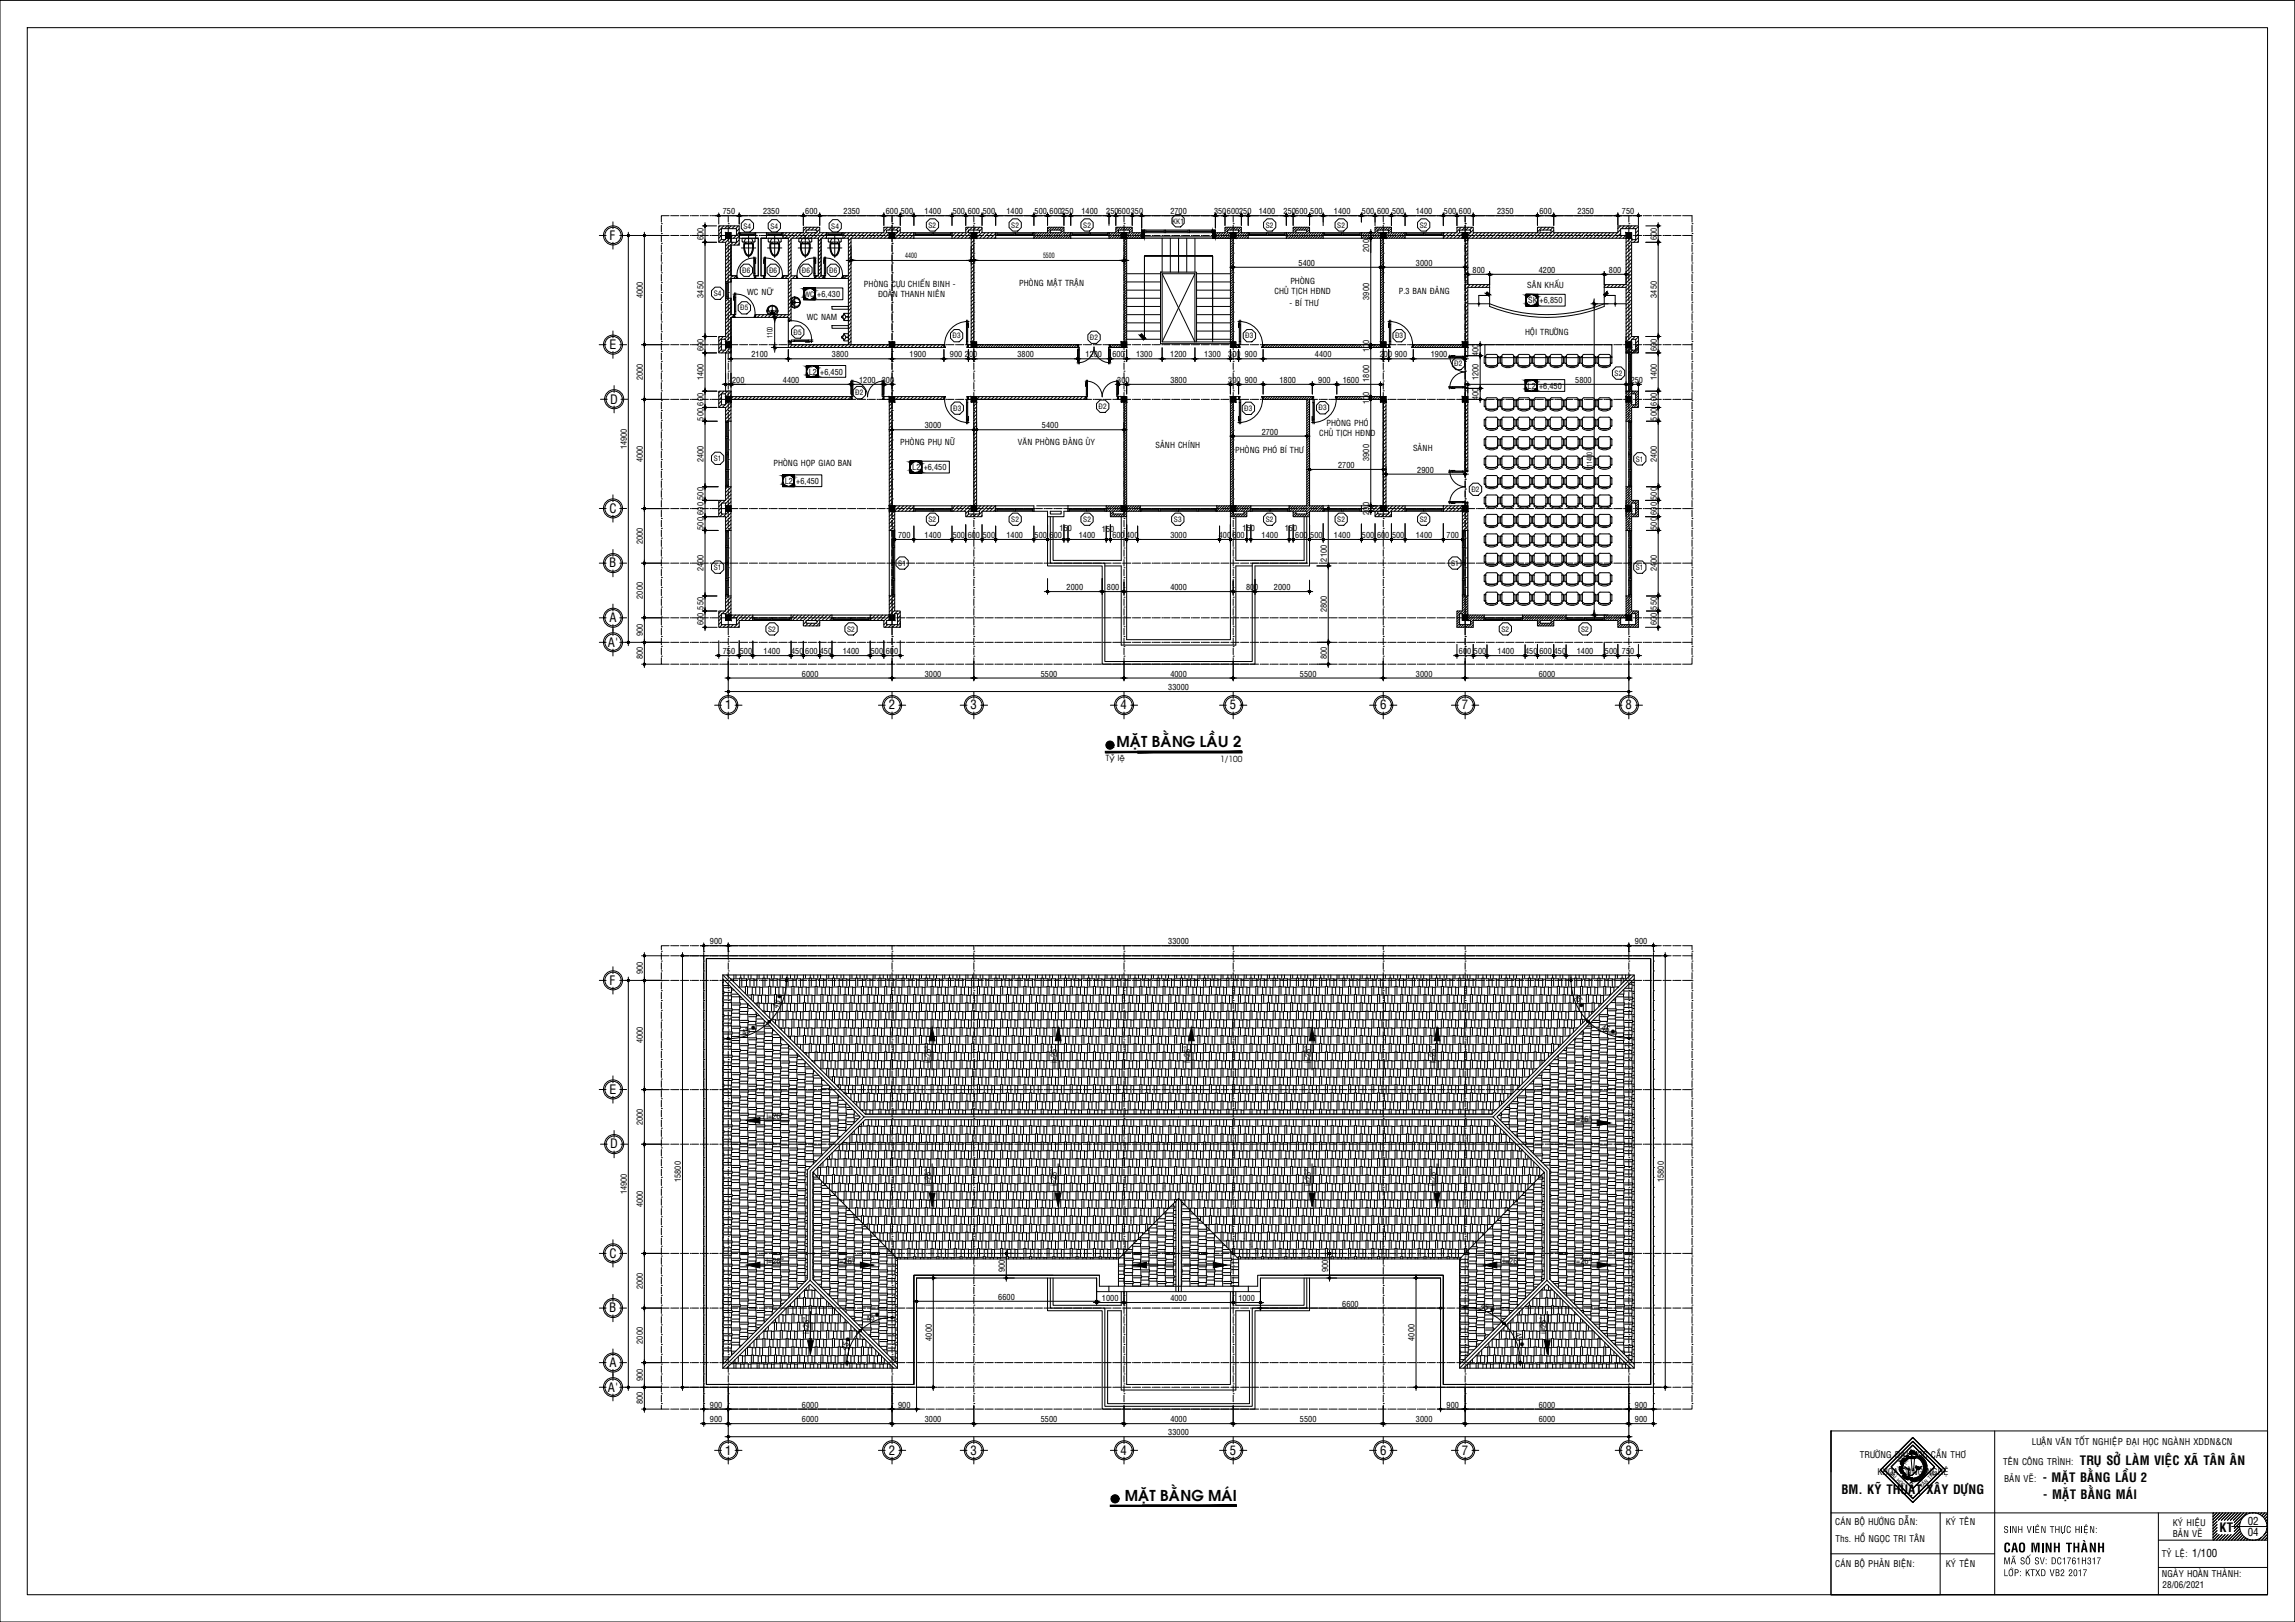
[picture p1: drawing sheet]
<svg xmlns="http://www.w3.org/2000/svg" width="841mm" height="594mm" viewBox="0 0 841 594" stroke-linecap="round" stroke-linejoin="round" font-family="sans-serif">
<defs><g id="words">
<g font-size="5.4">
<text x="409.1" y="273.5">MAË</text>
<text x="418.2" y="273.5">T BAÈ</text>
<text x="429.5" y="273.5">NG LAÀ</text>
<text x="446.3" y="273.5">U 2</text>
<text x="412.2" y="549.8">MAË</text>
<text x="421.3" y="549.8">T BAÈ</text>
<text x="432.6" y="549.8">NG MAÙ</text>
<text x="451.8" y="549.8">I</text>
</g>
<g font-size="4.7">
<text x="223.4" y="87.8">F</text>
<text x="223.3" y="127.8">E</text>
<text x="223.6" y="147.8">D</text>
<text x="223.4" y="187.8">C</text>
<text x="223.2" y="207.8">B</text>
<text x="223.4" y="227.8">A</text>
<text x="222.8" y="236.8">A'</text>
<text x="265.7" y="259.9">1</text>
<text x="325.7" y="259.9">2</text>
<text x="355.7" y="259.9">3</text>
<text x="410.7" y="259.9">4</text>
<text x="450.7" y="259.9">5</text>
<text x="505.7" y="259.9">6</text>
<text x="535.7" y="259.9">7</text>
<text x="595.7" y="259.9">8</text>
<text x="223.4" y="360.7">F</text>
<text x="223.3" y="400.6">E</text>
<text x="223.6" y="420.6">D</text>
<text x="223.4" y="460.6">C</text>
<text x="223.2" y="480.7">B</text>
<text x="223.4" y="500.6">A</text>
<text x="222.8" y="509.7">A'</text>
<text x="265.7" y="532.8">1</text>
<text x="325.7" y="532.8">2</text>
<text x="355.7" y="532.8">3</text>
<text x="410.7" y="532.8">4</text>
<text x="450.7" y="532.8">5</text>
<text x="505.7" y="532.8">6</text>
<text x="535.7" y="532.8">7</text>
<text x="595.7" y="532.8">8</text>
<text x="762.2" y="536.5">TRUÏ SÔÛ LAØM VIEÄ</text>
<text x="796.2" y="536.5">C XAÕ TAÂ</text>
<text x="812.6" y="536.5">N AÂ</text>
<text x="819.9" y="536.5">N</text>
<text x="748.6" y="542.7">- MAËT BAÈ</text>
<text x="767.7" y="542.7">NG LAÀ</text>
<text x="780.3" y="542.7">U 2</text>
<text x="674.8" y="547.3">BM. KYÕ THUAÄ</text>
<text x="702.1" y="547.3">T XAÂ</text>
<text x="711.5" y="547.3">Y DÖÏNG</text>
<text x="748.8" y="548.9">- MAËT BAÈ</text>
<text x="767.9" y="548.9">NG MAÙI</text>
<text x="813.4" y="561.2">KT</text>
<text x="734.2" y="568.6">CAO MINH THAØNH</text>
</g>
<g font-size="4">
<text x="823.7" y="558.6">02</text>
<text x="823.7" y="562.6">04</text>
<text x="803.4" y="570.3">1/100</text>
</g>
<g font-size="3.3">
<text x="744.6" y="529.4">LUAÄN VAÊN TOÁT NGHIEÄP ÑAÏI HOÏC NGAØNH XDDN&amp;CN</text>
<text x="681.6" y="534.1">TRÖÔØNG ÑAÏI HOÏC CAÀN THÔ</text>
<text x="734.1" y="536.5">TEÂN COÂNG TRÌNH:</text>
<text x="688" y="540.1">KHOA COÂNG NGHEÄ</text>
<text x="734.4" y="542.7">BAÛN VEÕ:</text>
<text x="672.5" y="558.7">CAÙN BOÄ HÖÔÙNG DAÃN:</text>
<text x="713" y="558.7">KYÙ TEÂN</text>
<text x="734" y="561.4">SINH VIEÂN THÖÏC HIEÄN:</text>
<text x="796.2" y="558.9">KYÙ HIEÄU</text>
<text x="796.2" y="562.9">BAÛN VEÕ</text>
<text x="672.7" y="564.7">Ths. HOÀ NGOÏC TRI TAÂN</text>
<text x="672.5" y="574.1">CAÙN BOÄ PHAÛN BIEÄN:</text>
<text x="713.1" y="574.1">KYÙ TEÂN</text>
<text x="734" y="572.9">MAÕ SOÁ SV: DC1761H317</text>
<text x="792.3" y="570.4">TYÛ LEÄ:</text>
<text x="734" y="577.3">LÔÙP: KTXD VB2 2017</text>
<text x="792.3" y="577.6">NGAØY HOAØN THAØNH:</text>
<text x="792.5" y="581.8">28/06/2021</text>
</g>
<text font-size="3.1" x="286.1" y="410" transform="rotate(-2 286.1 410)">°</text>
<g font-size="3">
<text x="264.9" y="78.5">750</text>
<text x="279.6" y="78.5">2350</text>
<text x="295.1" y="78.5">600</text>
<text x="309.1" y="78.5">2350</text>
<text x="324.6" y="78.5">600</text>
<text x="330.1" y="78.5">500</text>
<text x="338.8" y="78.5">1400</text>
<text x="349.1" y="78.5">500</text>
<text x="354.6" y="78.5">600</text>
<text x="360.1" y="78.5">500</text>
<text x="368.8" y="78.5">1400</text>
<text x="379.1" y="78.5">500</text>
<text x="384.6" y="78.5">600250</text>
<text x="396.3" y="78.5">1400</text>
<text x="405.4" y="78.5">250600350</text>
<text x="428.9" y="78.5">2700</text>
<text x="444.9" y="78.5">350</text>
<text x="449.6" y="78.5">600250</text>
<text x="461.3" y="78.5">1400</text>
<text x="470.4" y="78.5">250600</text>
<text x="480.1" y="78.5">500</text>
<text x="488.8" y="78.5">1400</text>
<text x="499.1" y="78.5">500</text>
<text x="504.6" y="78.5">600</text>
<text x="510.1" y="78.5">500</text>
<text x="518.8" y="78.5">1400</text>
<text x="529.1" y="78.5">500</text>
<text x="534.6" y="78.5">600</text>
<text x="548.6" y="78.5">2350</text>
<text x="564.1" y="78.5">600</text>
<text x="578.1" y="78.5">2350</text>
<text x="594.4" y="78.5">750</text>
<text x="257.8" y="88" transform="rotate(-90 257.8 88)">600</text>
<text x="607.1" y="88" transform="rotate(-90 607.1 88)">600</text>
<text x="501.8" y="92.2" transform="rotate(-90 501.8 92.2)">200</text>
<text x="475.9" y="97.3">5400</text>
<text x="518.9" y="97.3">3000</text>
<text x="539.6" y="99.9">800</text>
<text x="563.9" y="99.9">4200</text>
<text x="589.6" y="99.9">800</text>
<text x="316.6" y="105">PHOØNG CÖÏU CHIEÁN BINH -</text>
<text x="373.5" y="104.9">PHOØNG MAÄT TRAÄN</text>
<text x="467.1" y="107.7">CHUÛ TÒCH HÑND</text>
<text x="472.9" y="103.9">PHOØNG</text>
<text x="512.6" y="107.8">P.3 BAN ÑAÛNG</text>
<text x="559.6" y="105.6">SAÂN KHAÁU</text>
<text x="235.6" y="109.3" transform="rotate(-90 235.6 109.3)">4000</text>
<text x="257.8" y="109" transform="rotate(-90 257.8 109)">3450</text>
<text x="273.8" y="108">WC NỮ</text>
<text x="299.5" y="108.7">+6,430</text>
<text x="321.8" y="108.8">ÑOAØN THANH NIEÂN</text>
<text x="472.5" y="112.1">- BÍ THÖ</text>
<text x="501.8" y="109.8" transform="rotate(-90 501.8 109.8)">3900</text>
<text x="560" y="111.1">SK</text>
<text x="564.2" y="111.1">+6,850</text>
<text x="607.1" y="109" transform="rotate(-90 607.1 109)">3450</text>
<text x="295.6" y="117.2">WC NAM</text>
<text x="558.9" y="122.9">HOÄI TRÖÔØNG</text>
<text x="257.8" y="128.5" transform="rotate(-90 257.8 128.5)">600</text>
<text x="275.4" y="130.9">2100</text>
<text x="304.9" y="130.9">3800</text>
<text x="333.3" y="130.9">1900</text>
<text x="348.1" y="130.9">900</text>
<text x="353.6" y="130.9">200</text>
<text x="372.9" y="130.9">3800</text>
<text x="397.8" y="130.9">1200</text>
<text x="407.6" y="130.9">600</text>
<text x="416.3" y="130.9">1300</text>
<text x="428.8" y="130.9">1200</text>
<text x="441.3" y="130.9">1300</text>
<text x="450.1" y="130.9">300</text>
<text x="456.1" y="130.9">900</text>
<text x="481.9" y="130.9">4400</text>
<text x="501.8" y="129.1" transform="rotate(-90 501.8 129.1)">100</text>
<text x="505.6" y="130.9">200</text>
<text x="511.1" y="130.9">900</text>
<text x="524.3" y="130.9">1900</text>
<text x="541.9" y="130.5" transform="rotate(-90 541.9 130.5)">400</text>
<text x="607.1" y="128.5" transform="rotate(-90 607.1 128.5)">600</text>
<text x="296.4" y="137.2">L2</text>
<text x="300.6" y="137.2">+6,450</text>
<text x="235.6" y="139.3" transform="rotate(-90 235.6 139.3)">2000</text>
<text x="257.8" y="139.3" transform="rotate(-90 257.8 139.3)">1400</text>
<text x="268.3" y="140.3">200</text>
<text x="286.9" y="140.3">4400</text>
<text x="314.8" y="140.3">1200</text>
<text x="323.1" y="140.3">300</text>
<text x="409.4" y="140.3">300</text>
<text x="428.9" y="140.3">3800</text>
<text x="450.1" y="140.3">300</text>
<text x="456.1" y="140.3">900</text>
<text x="468.8" y="140.3">1800</text>
<text x="483.1" y="140.3">900</text>
<text x="492" y="140.3">1600</text>
<text x="501.8" y="139.8" transform="rotate(-90 501.8 139.8)">1800</text>
<text x="541.9" y="139.3" transform="rotate(-90 541.9 139.3)">1200</text>
<text x="559.8" y="142.3">L2</text>
<text x="564" y="142.3">+6,450</text>
<text x="577.3" y="140.3">5800</text>
<text x="597.6" y="140.3">250</text>
<text x="607.1" y="139.3" transform="rotate(-90 607.1 139.3)">1400</text>
<text x="257.8" y="148.5" transform="rotate(-90 257.8 148.5)">600</text>
<text x="501.8" y="148.1" transform="rotate(-90 501.8 148.1)">100</text>
<text x="541.9" y="146.5" transform="rotate(-90 541.9 146.5)">400</text>
<text x="607.1" y="148.5" transform="rotate(-90 607.1 148.5)">600</text>
<text x="257.8" y="154" transform="rotate(-90 257.8 154)">500</text>
<text x="607.1" y="154" transform="rotate(-90 607.1 154)">500</text>
<text x="338.9" y="156.9">3000</text>
<text x="381.8" y="156.9">5400</text>
<text x="462.4" y="159.2">2700</text>
<text x="483.4" y="159.9">CHUÛ TÒCH HÑND</text>
<text x="486.1" y="156.1">PHOØNG PHOÙ</text>
<text x="229.7" y="164.6" transform="rotate(-90 229.7 164.6)">14900</text>
<text x="329.9" y="162.8">PHOØNG PHUÏ NÖÕ</text>
<text x="373" y="162.8">VAÊN PHOØNG ÑAÛNG UÛY</text>
<text x="423.4" y="164">SAÛNH CHÍNH</text>
<text x="452.7" y="165.8">PHOØNG PHOÙ BÍ THÖ</text>
<text x="517.8" y="165">SAÛNH</text>
<text x="235.6" y="169.3" transform="rotate(-90 235.6 169.3)">4000</text>
<text x="257.8" y="169.3" transform="rotate(-90 257.8 169.3)">2400</text>
<text x="283.4" y="170.6">PHOØNG HOÏP GIAO BAN</text>
<text x="334.3" y="172.2">L2</text>
<text x="338.5" y="172.2">+6,450</text>
<text x="490.3" y="171.4">2700</text>
<text x="501.8" y="168.8" transform="rotate(-90 501.8 168.8)">3900</text>
<text x="519.4" y="173.1">2900</text>
<text x="607.1" y="169.3" transform="rotate(-90 607.1 169.3)">2400</text>
<text x="287.6" y="177.2">L2</text>
<text x="291.8" y="177.2">+6,450</text>
<text x="257.8" y="183" transform="rotate(-90 257.8 183)">500</text>
<text x="607.1" y="183" transform="rotate(-90 607.1 183)">500</text>
<text x="257.8" y="188.5" transform="rotate(-90 257.8 188.5)">600</text>
<text x="501.8" y="188.5" transform="rotate(-90 501.8 188.5)">200</text>
<text x="607.1" y="188.5" transform="rotate(-90 607.1 188.5)">600</text>
<text x="257.8" y="194" transform="rotate(-90 257.8 194)">500</text>
<text x="329.1" y="197">700</text>
<text x="338.8" y="197">1400</text>
<text x="349.1" y="197">500</text>
<text x="354.6" y="197">600</text>
<text x="360.1" y="197">500</text>
<text x="368.8" y="197">1400</text>
<text x="379.1" y="197">500</text>
<text x="384.6" y="197">600</text>
<text x="388.3" y="194.6">150</text>
<text x="395.3" y="197">1400</text>
<text x="403.8" y="194.8">150</text>
<text x="407.6" y="197">600400</text>
<text x="428.9" y="197">3000</text>
<text x="446.7" y="197">400</text>
<text x="451.6" y="197">600</text>
<text x="455.3" y="194.6">150</text>
<text x="462.3" y="197">1400</text>
<text x="470.8" y="194.6">150</text>
<text x="474.6" y="197">600</text>
<text x="480.1" y="197">500</text>
<text x="488.8" y="197">1400</text>
<text x="499.1" y="197">500</text>
<text x="504.6" y="197">600</text>
<text x="510.1" y="197">500</text>
<text x="518.8" y="197">1400</text>
<text x="530.1" y="197">700</text>
<text x="607.1" y="194" transform="rotate(-90 607.1 194)">500</text>
<text x="235.6" y="199.3" transform="rotate(-90 235.6 199.3)">2000</text>
<text x="257.8" y="209.3" transform="rotate(-90 257.8 209.3)">2400</text>
<text x="486.2" y="205.7" transform="rotate(-90 486.2 205.7)">2100</text>
<text x="607.1" y="209.3" transform="rotate(-90 607.1 209.3)">2400</text>
<text x="235.6" y="219.3" transform="rotate(-90 235.6 219.3)">2000</text>
<text x="390.9" y="216.1">2000</text>
<text x="405.6" y="216.1">800</text>
<text x="428.9" y="216.1">4000</text>
<text x="456.6" y="216.1">800</text>
<text x="466.9" y="216.1">2000</text>
<text x="257.8" y="223.3" transform="rotate(-90 257.8 223.3)">550</text>
<text x="486.2" y="224.3" transform="rotate(-90 486.2 224.3)">2800</text>
<text x="607.1" y="223.3" transform="rotate(-90 607.1 223.3)">550</text>
<text x="235.6" y="233.1" transform="rotate(-90 235.6 233.1)">900</text>
<text x="257.8" y="229" transform="rotate(-90 257.8 229)">600</text>
<text x="607.1" y="229" transform="rotate(-90 607.1 229)">600</text>
<text x="264.9" y="239.6">750</text>
<text x="271.1" y="239.6">500</text>
<text x="279.8" y="239.6">1400</text>
<text x="289.9" y="239.6">450</text>
<text x="295.1" y="239.6">600</text>
<text x="300.4" y="239.6">450</text>
<text x="308.8" y="239.6">1400</text>
<text x="319.1" y="239.6">500</text>
<text x="324.6" y="239.6">600</text>
<text x="534.6" y="239.6">600</text>
<text x="540.1" y="239.6">500</text>
<text x="548.8" y="239.6">1400</text>
<text x="558.9" y="239.6">450</text>
<text x="564.1" y="239.6">600</text>
<text x="569.4" y="239.6">450</text>
<text x="577.8" y="239.6">1400</text>
<text x="588.1" y="239.6">500</text>
<text x="594.4" y="239.6">750</text>
<text x="235.6" y="241.5" transform="rotate(-90 235.6 241.5)">800</text>
<text x="486.2" y="241.5" transform="rotate(-90 486.2 241.5)">800</text>
<text x="293.9" y="247.8">6000</text>
<text x="338.9" y="247.8">3000</text>
<text x="381.4" y="247.8">5500</text>
<text x="428.9" y="247.8">4000</text>
<text x="476.4" y="247.8">5500</text>
<text x="518.9" y="247.8">3000</text>
<text x="563.9" y="247.8">6000</text>
<text x="428.1" y="252.7">33000</text>
<text x="405.3" y="278.9">Tyû leä</text>
<text x="447.2" y="279">1/100</text>
<text x="260.1" y="345.8">900</text>
<text x="428.1" y="345.8">33000</text>
<text x="599.1" y="345.8">900</text>
<text x="235.6" y="356.8" transform="rotate(-90 235.6 356.8)">900</text>
<text x="576.8" y="364.6" transform="rotate(67 576.8 364.6)">45°</text>
<text x="285.1" y="369.5" transform="rotate(-68 285.1 369.5)">45°</text>
<text x="586.7" y="377.2" transform="rotate(22 586.7 377.2)">45°</text>
<text x="235.6" y="382.1" transform="rotate(-90 235.6 382.1)">4000</text>
<text x="272.5" y="379.3" transform="rotate(-22 272.5 379.3)">45°</text>
<text x="341.1" y="389.4" transform="rotate(-90 341.1 389.4)">i=26°</text>
<text x="387.3" y="389.4" transform="rotate(-90 387.3 389.4)">i=26°</text>
<text x="436.1" y="389.4" transform="rotate(-90 436.1 389.4)">i=26°</text>
<text x="480.4" y="389.4" transform="rotate(-90 480.4 389.4)">i=26°</text>
<text x="526.2" y="389.4" transform="rotate(-90 526.2 389.4)">i=26°</text>
<text x="235.6" y="412.1" transform="rotate(-90 235.6 412.1)">2000</text>
<text x="280.9" y="410">i=26</text>
<text x="577" y="410.9">i=26°</text>
<text x="229.7" y="437.4" transform="rotate(-90 229.7 437.4)">14900</text>
<text x="249.6" y="432.9" transform="rotate(-90 249.6 432.9)">15800</text>
<text x="341.1" y="434.5" transform="rotate(-90 341.1 434.5)">i=26°</text>
<text x="387.3" y="434.5" transform="rotate(-90 387.3 434.5)">i=26°</text>
<text x="480.4" y="434.5" transform="rotate(-90 480.4 434.5)">i=26°</text>
<text x="526.2" y="434.5" transform="rotate(-90 526.2 434.5)">i=26°</text>
<text x="609.7" y="432.9" transform="rotate(-90 609.7 432.9)">15800</text>
<text x="235.6" y="442.1" transform="rotate(-90 235.6 442.1)">4000</text>
<text x="280.9" y="463">i=26°</text>
<text x="307" y="463">i=26°</text>
<text x="368.2" y="465.9" transform="rotate(-90 368.2 465.9)">900</text>
<text x="486.7" y="465.9" transform="rotate(-90 486.7 465.9)">900</text>
<text x="550.9" y="463">i=26°</text>
<text x="577" y="463">i=26°</text>
<text x="235.6" y="472.1" transform="rotate(-90 235.6 472.1)">2000</text>
<text x="365.8" y="476.1">6600</text>
<text x="403.8" y="476.5">1000</text>
<text x="428.9" y="476.5">4000</text>
<text x="453.8" y="476.5">1000</text>
<text x="491.9" y="478.6">6600</text>
<text x="542.4" y="478.9" transform="rotate(22 542.4 478.9)">45°</text>
<text x="318" y="484.3" transform="rotate(-23 318 484.3)">45°</text>
<text x="296.5" y="488.6" transform="rotate(-90 296.5 488.6)">i=26°</text>
<text x="341.5" y="491.1" transform="rotate(-90 341.5 491.1)">4000</text>
<text x="518.4" y="491.1" transform="rotate(-90 518.4 491.1)">4000</text>
<text x="555.1" y="488.8" transform="rotate(68 555.1 488.8)">45°</text>
<text x="566.5" y="488.6" transform="rotate(-90 566.5 488.6)">i=26°</text>
<text x="235.6" y="492.1" transform="rotate(-90 235.6 492.1)">2000</text>
<text x="310.2" y="494.9" transform="rotate(-68 310.2 494.9)">45°</text>
<text x="235.6" y="505.9" transform="rotate(-90 235.6 505.9)">900</text>
<text x="235.6" y="514.4" transform="rotate(-90 235.6 514.4)">800</text>
<text x="260.1" y="515.5">900</text>
<text x="293.9" y="515.5">6000</text>
<text x="329.1" y="515.5">900</text>
<text x="530.1" y="515.5">900</text>
<text x="563.9" y="515.5">6000</text>
<text x="599.1" y="515.5">900</text>
<text x="260.1" y="520.9">900</text>
<text x="293.9" y="520.9">6000</text>
<text x="338.9" y="520.9">3000</text>
<text x="381.4" y="520.9">5500</text>
<text x="428.9" y="520.9">4000</text>
<text x="476.4" y="520.9">5500</text>
<text x="518.9" y="520.9">3000</text>
<text x="563.9" y="520.9">6000</text>
<text x="599.1" y="520.9">900</text>
<text x="428.1" y="525.7">33000</text>
</g>
<g font-size="2.7">
<text x="272.5" y="83.7">S4</text>
<text x="282.3" y="83.7">S4</text>
<text x="304.6" y="83.7">S4</text>
<text x="340.3" y="83.4">S2</text>
<text x="370.6" y="83.4">S2</text>
<text x="397" y="83.4">S2</text>
<text x="429.6" y="81.9">KK1</text>
<text x="463.8" y="83.4">S2</text>
<text x="490.1" y="83.4">S2</text>
<text x="520.3" y="83.4">S2</text>
<text x="331.8" y="94.6">4400</text>
<text x="382.2" y="94.6">5500</text>
<text x="272" y="100">Ñ6</text>
<text x="281.8" y="100">Ñ6</text>
<text x="293.9" y="100">Ñ6</text>
<text x="303.9" y="100">Ñ6</text>
<text x="261.5" y="108.4">S4</text>
<text x="271.3" y="113.7">Ñ5</text>
<text x="294.7" y="108.9">WC</text>
<text x="283.1" y="123.9" transform="rotate(-90 283.1 123.9)">1100</text>
<text x="290.8" y="122.6">Ñ5</text>
<text x="349.1" y="123.9">Ñ3</text>
<text x="399.4" y="124.5">Ñ2</text>
<text x="456.4" y="123.9">Ñ3</text>
<text x="511.2" y="123.9">Ñ3</text>
<text x="532.9" y="134.2">Ñ2</text>
<text x="591.7" y="137.6">S2</text>
<text x="313.4" y="144.8">Ñ2</text>
<text x="402.6" y="149.8">Ñ2</text>
<text x="349.3" y="150.5">Ñ3</text>
<text x="456" y="150.6">Ñ3</text>
<text x="483.2" y="150.3">Ñ3</text>
<text x="261.5" y="168.8">S1</text>
<text x="583.5" y="171" transform="rotate(-90 583.5 171)">11400</text>
<text x="599.5" y="169.1">S1</text>
<text x="539.2" y="180.2">Ñ2</text>
<text x="340.3" y="191.1">S2</text>
<text x="370.6" y="191.1">S2</text>
<text x="397" y="191.1">S2</text>
<text x="430.2" y="191.1">S3</text>
<text x="463.8" y="191.1">S2</text>
<text x="490.1" y="191.1">S2</text>
<text x="520.3" y="191.1">S2</text>
<text x="261.5" y="208.7">S1</text>
<text x="329.2" y="207.2">S1</text>
<text x="531.7" y="207.2">S1</text>
<text x="599.5" y="208.7">S1</text>
<text x="281.5" y="231.3">S2</text>
<text x="310.4" y="231.3">S2</text>
<text x="550.2" y="231.3">S2</text>
<text x="579.4" y="231.3">S2</text>
</g>
<g font-size="2">
<text x="692.2" y="539.8" transform="rotate(44 692.2 539.8)">ÑAÏ</text>
<text x="693.9" y="541.5" transform="rotate(44 693.9 541.5)">I HOÏ</text>
<text x="696.5" y="544" transform="rotate(44 696.5 544)">C</text>
<text x="704.3" y="545" transform="rotate(-44 704.3 545)">CAÀ</text>
<text x="706" y="543.4" transform="rotate(-44 706 543.4)">N THÔ</text>
</g>
</g></defs>
<!-- layer: DOOR -->
<g fill="none" stroke="#000" stroke-width=".37">
<path d="M270.9 85.2h6v1h-6zM271.4 85.9h5M271.4 85.7h5M271.4 85.2v1M276.2 94.5h.4v1.1h-.4zM276.2 94.1v.4M276.2 95.6v4.5M276.4 85.2v1M276.4 95.6v4.5M276.6 95h.3v1.5zM276.6 94.1v.4M276.6 95.4v4.7"/>
<path d="M276.6 94.5h.5M276.7 94.5a6 6 0 0 0-6.6 6.6M279.7 94.5h.4M279.9 95h.2l-.2 1.5zM280.1 94.5h.4v1.1h-.4zM280.1 94.1v.4M280.1 95.4v4.7M280.1 94.5a6 6 0 0 1 6.6 6.6M280.3 95.6v4.5M280.5 94.1v.4M280.5 95.6v4.5M280.9 85.2h6v1h-6z"/>
<path d="M281.4 85.9h5M281.4 85.7h5M281.4 85.2v1M286.4 85.2v1M298.2 94.5h.5v1.1h-.5zM298.2 94.1v.4M298.2 95.6v4.5M298.4 95.6v4.5M298.7 95h.2v1.5zM298.7 94.5h.4M298.7 94.1v.4M298.7 95.4v4.7"/>
<path d="M298.7 94.5a6 6 0 0 0-6.6 6.6M301.9 95h.2l-.2 1.5zM302.1 94.5h.5v1.1h-.5zM302.1 94.1v.4h-.4M302.1 95.4v4.7M302.1 94.5a6 6 0 0 1 6.6 6.6M302.3 95.6v4.5M302.6 94.1v.4M302.6 95.6v4.5M302.9 85.2h6v1h-6zM303.4 85.9h5M303.4 85.7h5"/>
<path d="M303.4 85.2v1M308.4 85.2v1M334.9 85.2h14v1h-14zM335.4 85.2v1M335.4 85.9h6.2M335.4 85.7h6.2M341.6 85.2v1M342.1 85.2v1M342.1 85.9h6.3M342.1 85.7h6.3M348.4 85.2v1M364.9 85.2h14v1h-14z"/>
<path d="M365.4 85.2v1M365.4 85.9h6.2M365.4 85.7h6.2M371.6 85.2v1M372.2 85.2v1M372.2 85.9h6.2M372.2 85.7h6.2M378.4 85.2v1M392.4 85.2h14v1h-14zM392.9 85.9h6.3M392.9 85.7h6.3M392.9 85.2v1"/>
<path d="M399.2 85.2v1M399.6 85.9h6.3M399.6 85.7h6.3M399.6 85.2v1M405.9 85.2v1M419.4 84.3h25v.9h-25zM419.9 84.3v.9M419.9 84.9h6.7M419.9 84.6h6.7M426.6 84.3v.9M427.1 84.9h8.3M427.1 84.6h8.3"/>
<path d="M427.1 84.3v.9M435.4 84.3v.9M435.9 84.3v.9M435.9 84.9h8M435.9 84.6h8M443.9 84.3v.9M457.4 85.2h14v1h-14zM457.9 85.9h6.2M457.9 85.7h6.2M457.9 85.2v1M464.1 85.2v1M464.7 85.9h6.2"/>
<path d="M464.7 85.7h6.2M464.7 85.2v1M470.9 85.2v1M484.9 85.2h14v1h-14zM485.4 85.2v1M485.4 85.9h6.3M485.4 85.7h6.3M491.7 85.2v1M492.1 85.2v1M492.1 85.9h6.3M492.1 85.7h6.3M498.4 85.2v1"/>
<path d="M514.9 85.2h14v1h-14zM515.4 85.2v1M515.4 85.9h6.2M515.4 85.7h6.2M521.6 85.2v1M522.1 85.2v1M522.1 85.9h6.3M522.1 85.7h6.3M528.4 85.2v1M265.9 103.8h1M265.9 103.3h1v5.9h-1zM265.9 108.8h1"/>
<path d="M266.3 103.8v5M266.5 103.8v5M268.6 107.8h.6M268.9 108.3h.3v.3h-.3v1.4zM268.9 115.2h.3l.2 1.1h-.5zM269.2 107.8h.4v1.1h-.4zM269.2 114.1h.4v1.1h-.4zM269.2 107.2v.6M269.2 108.7v5.4M269.2 107.7a6.9 6.9 0 0 1 7.5 7.5M269.4 108.9v5.2M269.4 116.3h7"/>
<path d="M269.6 107.2v.6M269.6 108.9v5.2M269.9 101.1l.4 .5v.4h-.4zM276.2 100.1h.4v1h-.4zM276.6 115.2h.3v1.1h-.5zM276.6 101.1h.3v.9h-.5zM279.9 101.1l.4 .5v.4h-.4zM280.1 100.1h.4v1h-.4zM286.7 101.1h.2v.9h-.4zM288.9 117.2h1v.3l-1 .2zM288.9 117.7v7.1M289.9 117.5a6.9 6.9 0 0 1 7.5 7.5"/>
<path d="M291.9 101.1h.2l.2 .9h-.4zM298.2 100.1h.5v1h-.5zM298.7 101.1h.2v.9h-.5zM301.9 101.1l.4 .5v.4h-.4zM302.1 100.1h.5v1h-.5zM308.7 101.1h.2v.9h-.5zM354.2 117.7h.4v1.3h-.4zM354.2 117.2v.5M354.2 119v6.1M354.4 119v6.1M354.6 118.3h.3v1.6v-1.4h-.3zM354.6 117.7h.5"/>
<path d="M354.6 117.2v.5M354.6 118.7v6.4M354.6 117.7a8.5 8.5 0 0 0-8.4 8.5M453.6 117.7h.6M453.9 118.3h.3v.2h-.3v1.4zM454.2 117.7h.5v1.3h-.5zM454.2 117.2v.5M454.2 118.7v6.4M454.2 117.7a8.5 8.5 0 0 1 8.5 8.5M454.4 119v6.1M454.7 117.2v.5M454.7 119v6.1"/>
<path d="M508.8 118.3h.3l-.2 1.6zM509.1 117.7h.6v1.3h-.6zM509.1 117.2v.5h-.5M509.1 118.7v6.4M509.2 117.7a8.5 8.5 0 0 1 8.5 8.5M509.4 119v6.1M509.7 117.2v.5M509.7 119v6.1M288.9 124.8h.5v.2h.5v.2h-1zM289.9 124.5h1.2v.5h-1.2zM291.1 125h5.3M291.1 124.5h5.1"/>
<path d="M291.1 124.8h5.1M295.2 125.2l1.7-.2v.3zM296.2 124.5h1.2v.5h-1.2zM297.4 124.5h.5M297.9 125h-.5v.5M311.7 139.6h.4M312.1 139.6h.4v1h-.4zM312.1 139.2v.4M312.1 139.6a5.8 5.8 0 0 1 5.8 5.8 5.8 5.8 0 0 1 5.8-5.8M312.5 139.2v.4M323.3 139.6h.4v1h-.4zM323.3 139.2v.4"/>
<path d="M323.7 139.2v.4M323.7 139.6h.4M345.9 126.3h.3l.2 1h-.5zM354.2 125.1h.4v1.2h-.4zM354.6 126.3h.3v1h-.5zM394.7 132.9h.4v.4M394.8 131l.3 1.5h-.3zM394.9 126.3h.4l-.2 .8h-.2zM395.1 127.1h.4v1.1h-.4zM395.1 131.9h.4v1h-.4zM395.1 128.2v3.9M395.1 132.9a5.9 5.9 0 0 0 5.8-5.8 5.8 5.8 0 0 0 5.8 5.8"/>
<path d="M395.3 128.2v3.7M395.5 128.2v3.7M395.5 132.9v.4M398.1 139.6h.4v1h-.4zM398.1 139.2v.4h-.4M398.1 139.6a5.8 5.8 0 0 1 5.8 5.8 5.8 5.8 0 0 1 5.8-5.8M398.5 139.2v.4M406.2 127.1h.5v1.1h-.5zM406.2 131.9h.5v1h-.5zM406.2 128.2v3.7M406.2 132.9v.4M406.4 126.3h.5v.8l-.5-.4z"/>
<path d="M406.4 128.2v3.7M406.7 128.2v3.9M406.9 131v1.5h-.2zM407.1 132.9h-.4v.4M409.2 139.6h.5v1h-.5zM409.2 139.2v.4M409.7 139.6h.4M409.7 139.2v.4M453.9 126.3l.5 .5v.5h-.5zM454.2 125.1h.5v1.2h-.5zM462.7 126.3h.2v1h-.5zM508.9 126.3l.5 .5v.5h-.5z"/>
<path d="M509.1 125.1h.6v1.2h-.6zM517.7 126.3h.2v1h-.5zM530.8 130.9h.4M530.8 130.5h.4M531.2 130.5h1.1v.4h-1.1zM531.2 130.1v.4M531.3 130.5a5.8 5.8 0 0 0 5.8 5.7 5.8 5.8 0 0 0-5.8 5.8M531.7 130.2l1.4 .1-1.4 .2zM532.1 130.5h3.9M532.3 130.7h3.7M532.3 130.9h3.7M536 130.5h1v.4h-1z"/>
<path d="M536.9 130.3h1v.4h-.5zM596.9 129.3h1v14h-1zM596.9 129.8h1M596.9 136.5h1M596.9 136h1M597.3 129.8v6.2M597.3 136.5v6.3M597.5 129.8v6.2M597.5 136.5v6.3M265.9 154.7h1M265.9 154.3h1v24h-1zM265.9 160h1"/>
<path d="M266.3 154.7v5.3M266.5 154.7v5.3M311.9 140.1h.2l-.2 1.4zM311.9 145.3h.2l.2 1h-.4zM312.1 144.4h.4v1h-.4zM312.1 140.4v4M312.3 140.6v3.8M312.5 140.6v3.8M323.3 144.4h.4v.9h-.4zM323.3 140.6v3.8M323.5 140.6v3.8M323.7 145.3h.2v1h-.4z"/>
<path d="M323.7 140.1h.2v1.4zM323.7 140.4v4M345.9 145.3h.5l-.2 1h-.3zM346.2 146.3a8.5 8.5 0 0 0 8.4 8.4M354.2 146.3h.4v1.2h-.4zM354.2 153.6h.4v1.1h-.4zM354.2 147.5v6.1M354.2 154.7v.6M354.4 145.3h.5v1l-.5-.5zM354.4 147.5v6.1M354.6 147.5v6.3M354.6 154.7v.6"/>
<path d="M354.6 154.7h.5M354.9 152.5v1.7h-.3l.3-.2zM397.8 140.1h.3l-.2 1.4zM397.9 145.3h.2l.2 1h-.4zM398.1 144.4h.4v1h-.4zM398.1 140.4v4M398.3 140.6v3.8M398.5 140.6v3.8M409.2 144.4h.5v.9h-.5zM409.2 140.6v3.8M409.4 140.6v3.8M409.7 145.3h.2v1h-.5z"/>
<path d="M409.7 140.1h.2v1.4zM409.7 140.4v4M453.6 154.7h.6M453.9 152.5v1.5l.3 .2h-.3zM453.9 145.3h.5l-.2 1h-.3zM454.2 146.3h.5v1.2h-.5zM454.2 153.6h.5v1.1h-.5zM454.2 147.5v6.3M454.2 154.7v.6M454.4 147.5v6.1M454.7 147.5v6.1M454.7 154.7v.6"/>
<path d="M462.4 145.3h.5v1h-.2v-.5h-.3zM462.7 146.3a8.5 8.5 0 0 1-8.5 8.4M480.7 154.7h.5M480.9 152.5v1.5l.3 .2h-.3zM480.9 145.3h.5l-.2 1h-.3zM481.2 146.3h.4v1.2h-.4zM481.2 153.6h.4v1.1h-.4zM481.2 147.5v6.3M481.2 154.7v.6M481.4 147.5v6.1M481.6 147.5v6.1M481.6 154.7v.6"/>
<path d="M489.4 145.3h.5v1h-.3zM489.7 146.3a8.5 8.5 0 0 1-8.5 8.4M530.8 141.6h.4M530.8 142h.4M531.2 141.6h1.1v.4h-1.1zM531.2 142v.5M531.7 142l1.4 .3h-1.4zM532.1 142h3.9M532.3 141.8h3.7M532.3 141.6h3.7M536 141.6h.9v.4h-.9zM536.9 142l1-.2v.5h-1z"/>
<path d="M596.9 154.7h1M596.9 154.3h1v24h-1zM596.9 160h1M596.9 142.8h1M597.3 154.7v5.3M597.5 154.7v5.3M265.9 166.5h1M265.9 166h1M265.9 177.8h1M265.9 172.5h1M265.9 172h1M265.9 160.5h1"/>
<path d="M266.3 160.5v5.5M266.3 166.5v5.5M266.3 172.5v5.3M266.5 160.5v5.5M266.5 166.5v5.5M266.5 172.5v5.3M530.8 172.5h.4M530.8 173h.4M531.2 172.5h1.1v.5h-1.1zM531.2 172.1v.4M531.3 172.5a5.9 5.9 0 0 0 5.8 5.8 5.8 5.8 0 0 0-5.8 5.8M531.7 172.3l1.4 .1-1.4 .1z"/>
<path d="M532.1 172.5h3.9M532.3 172.8h3.7M532.3 173h3.7M536 172.5h1v.5h-1zM536.9 172.3h1v.5h-.5zM596.9 166.5h1M596.9 166h1M596.9 177.8h1M596.9 172.5h1M596.9 172h1M596.9 160.5h1M597.3 160.5v5.5"/>
<path d="M597.3 166.5v5.5M597.3 172.5v5.3M597.5 160.5v5.5M597.5 166.5v5.5M597.5 172.5v5.3M265.9 194.3h1v24h-1zM265.9 200h1M265.9 194.7h1M266.3 194.7v5.3M266.5 194.7v5.3M326.9 194.3h1v24h-1zM326.9 200h1"/>
<path d="M326.9 194.7h1M327.3 194.7v5.3M327.5 194.7v5.3M334.9 186.3h14v1h-14zM335.4 186.9h6.2M335.4 186.7h6.2M335.4 186.3v1M341.6 186.3v1M342.1 186.9h6.3M342.1 186.7h6.3M342.1 186.3v1M348.4 186.3v1"/>
<path d="M364.9 186.3h14v1h-14zM365.4 186.9h6.2M365.4 186.7h6.2M365.4 186.3v1M371.6 186.3v1M372.2 186.9h6.2M372.2 186.7h6.2M372.2 186.3v1M378.4 186.3v1M391.4 186.3h14v1h-14zM391.9 186.9h6.2M391.9 186.7h6.2"/>
<path d="M391.9 186.3v1M398.1 186.3v1M398.7 186.9h6.2M398.7 186.7h6.2M398.7 186.3v1M404.9 186.3v1M417.9 186.3h28v1h-28zM418.4 186.3v1M418.4 186.9h6.2M418.4 186.7h6.2M424.6 186.3v1M425.2 186.9h6.2"/>
<path d="M425.2 186.7h6.2M425.2 186.3v1M431.4 186.3v1M431.9 187.3v-1v1M431.9 186.3v1M431.9 186.9h6.8M431.9 186.7h6.8M438.7 186.3v1M439.1 186.9h6.3M439.1 186.7h6.3M439.1 186.3v1M445.4 186.3v1"/>
<path d="M458.4 186.3h14v1h-14zM458.9 186.9h6.3M458.9 186.7h6.3M458.9 186.3v1M465.2 186.3v1M465.6 186.9h6.3M465.6 186.7h6.3M465.6 186.3v1M471.9 186.3v1M484.9 186.3h14v1h-14zM485.4 186.9h6.3M485.4 186.7h6.3"/>
<path d="M485.4 186.3v1M491.7 186.3v1M492.1 186.9h6.3M492.1 186.7h6.3M492.1 186.3v1M498.4 186.3v1M514.9 186.3h14v1h-14zM515.4 186.9h6.2M515.4 186.7h6.2M515.4 186.3v1M521.6 186.3v1M522.1 186.9h6.3"/>
<path d="M522.1 186.7h6.3M522.1 186.3v1M528.4 186.3v1M530.8 183.7h.4M530.8 184.1h.4M531.2 183.7h1.1v.4h-1.1zM531.2 184.1v.4M531.7 184.1l1.4 .3h-1.4zM532.1 184.1h3.9M532.3 183.9h3.7M532.3 183.7h3.7M535.9 194.3h1v24h-1z"/>
<path d="M535.9 200h1M535.9 194.7h1M536 183.7h.9v.4h-.9zM536.3 194.7v5.3M536.5 194.7v5.3M536.9 184.1l1-.2v.4h-1zM596.9 194.3h1v24h-1zM596.9 200h1M596.9 194.7h1M597.3 194.7v5.3M597.5 194.7v5.3M265.9 206.5h1"/>
<path d="M265.9 206h1M265.9 217.8h1M265.9 212.5h1M265.9 212h1M265.9 200.5h1M266.3 200.5v5.5M266.3 206.5v5.5M266.3 212.5v5.3M266.5 200.5v5.5M266.5 206.5v5.5M266.5 212.5v5.3M326.9 206.5h1"/>
<path d="M326.9 206h1M326.9 217.8h1M326.9 212.5h1M326.9 212h1M326.9 200.5h1M327.3 200.5v5.5M327.3 206.5v5.5M327.3 212.5v5.3M327.5 200.5v5.5M327.5 206.5v5.5M327.5 212.5v5.3M535.9 206.5h1"/>
<path d="M535.9 206h1M535.9 217.8h1M535.9 212.5h1M535.9 212h1M535.9 200.5h1M536.3 200.5v5.5M536.3 206.5v5.5M536.3 212.5v5.3M536.5 200.5v5.5M536.5 206.5v5.5M536.5 212.5v5.3M596.9 206.5h1"/>
<path d="M596.9 206h1M596.9 217.8h1M596.9 212.5h1M596.9 212h1M596.9 200.5h1M597.3 200.5v5.5M597.3 206.5v5.5M597.3 212.5v5.3M597.5 200.5v5.5M597.5 206.5v5.5M597.5 212.5v5.3M275.9 226.3h14v1h-14z"/>
<path d="M276.4 226.3v1M276.4 226.9h6.2M276.4 226.7h6.2M282.6 226.3v1M283.1 226.9h6.3M283.1 226.7h6.3M283.1 226.3v1M289.4 226.3v1M304.9 226.3h14v1h-14zM305.4 226.9h6.3M305.4 226.7h6.3M305.4 226.3v1"/>
<path d="M311.7 226.3v1M312.1 226.9h6.3M312.1 226.7h6.3M312.1 226.3v1M318.4 226.3v1M543.9 226.3h14v1h-14zM544.4 226.9h6.2M544.4 226.7h6.2M544.4 226.3v1M550.6 226.3v1M551.1 226.9h6.3M551.1 226.7h6.3"/>
<path d="M551.1 226.3v1M557.4 226.3v1M573.9 226.3h14v1h-14zM574.4 226.9h6.2M574.4 226.7h6.2M574.4 226.3v1M580.6 226.3v1M581.2 226.9h6.2M581.2 226.7h6.2M581.2 226.3v1M587.4 226.3v1"/>
</g>
<!-- layer: TUONG -->
<g fill="none" stroke="#000" stroke-width=".37">
<path d="M263.4 82.7h7.5v7.1h-3v11.2h2v1h-2v1.3h-2v-14.6h-2.5zM266.9 86.2h3v-2.5h-5.5v4.1h1.5v-.5M267.9 86.2v2.5h2v-1.4h-2M276.9 85.2h4v2.1h-2v13.7h1v1h-3v-1h1v-13.7h-1zM292.1 85.2h2.3M298.4 85.2h1v-.9h-4v.9h4M324.9 84.3h4v.9h-4zM348.9 85.2h5v-2h6v2h5v2.1h-16zM354.9 84.3h4v.9h-4zM355.9 87.3v37.9M356.9 87.3v37.9M378.9 85.2h5v-2h6v2h2.5v2.1h-13.5z"/>
<path d="M384.9 84.3h4v.9h-4zM409.9 84.3h4v.9h-4zM412.9 87.3h6.5v-2.1h-4.5v-2h-6v2h-2.5v2.1h5.5v40M412.9 87.3h6.5M412.9 87.3v40h-6v-1h6M418.4 84.3h1v3h-1zM444.4 84.3h1v3h-1zM444.4 87.3h6.5M449.9 84.3h4v.9h-4zM450.9 87.3h-6.5v-2.1h4.5v-2h6v2h2.5v2.1h-5.5v37.9M450.9 87.3v37.9M471.4 85.2h2.5v-2h6v2h5v2.1h-13.5z"/>
<path d="M474.9 84.3h4v.9h-4zM498.9 85.2h5v-2h6v2h5v2.1h-16zM504.9 84.3h4v.9h-4zM505.9 87.3v37.9M506.9 87.3v37.9M534.9 84.3h4v.9h-4zM536.9 88.2v-.9v37.9M536.9 87.3h1M537.9 88.2v-.9v16.9h8v1.1h-8v19.9M563.4 85.2h-23.5v-2h-6v2h-5v2.1h67v16.9h-8v1.1h8v24M563.4 85.2v-2h6v2h23.5v-2.5h7.5v6h-2.5v34.5h2.5v6.1h-2.5M563.4 85.2h.1"/>
<path d="M564.4 84.3h4v.9h-4zM595.9 86.2h-2v-2.5h5.5v4.1h-1.5v-.5M265.9 109.2h2v6h1v1.1h-1v13h-4.5v-6.1h2.5zM286.9 102h2v13.2h-12v1.1h12v1.2M288.9 101v-13.7h-2v-2.1h7.5v-2h6v2h2.5v2.1h-2v13.7h1v1h-3v-1h1v-13.7h-10v13.7h2v1h-2v15.5M288.9 101h-2v1M288.9 117.2h1M310.9 101v-13.7h-2v-2.1h15v-2h6v2h5v2.1h-23v39h34v1h-57v-2.1h1v1.1h21v-24.3h-2M310.9 101h-2v1M264.4 124.3h1.5v3.9h-1.5zM265.9 129.3h.1M354.9 126.3h40v1h-40z"/>
<path d="M450.9 126.3h3v1h-3M462.9 126.3h46v1h-46zM537.9 126.3h-20v1h20v3h-1v-3M597.9 129.3h.1M597.9 124.3h1.5v3.9h-1.5zM263.4 143.3h4.5v11h-2v-5.1h-2.5zM264.4 144.2h1.5v4.1h-1.5zM265.9 143.3h.1M267.9 145.3h44v1h-44M325.9 145.3v40M326.9 145.3v40M345.9 145.3v1"/>
<path d="M346.4 145.3h-22.5v1h22.3M354.2 146.3h11.7M354.4 145.3h1.5M354.9 145.3v1M356.9 147.2v39.1M357.9 147.2v39.1M359.9 146.3h38M398.1 145.3h-40.2v1h1M409.9 145.3h2v42.2M409.9 146.3h2M412.9 145.3v40h5v2h-10v1h4v-1M450.9 145.3v42.2"/>
<path d="M451.9 146.3h2v-1h-2v42.2M462.9 145.3h18v1h-1v39h5v2h-5v1.9h-6v-1.9h-1.5v-2h6.5v-39h-16zM506.9 146.3v41M507.9 145.3h-18v1h18v41M536.9 145.3h.1M536.9 145.3v27v-26M536.9 145.3v-3h1v30.5M595.9 143.3v11h2v-5.1h2.5v-5.9h-2.5M597.9 143.3h.1M597.9 144.2h1.5v4.1h-1.5zM265.9 178.3h2v16h-2v-5.1h-2.5v-5.9h2.5zM595.9 178.3h2v5h2.5v5.9h-2.5v5.1h-2z"/>
<path d="M264.4 184.2h1.5v4.1h-1.5zM325.9 185.3h9v2h-7v7h-2zM348.9 185.3h16v2h-5v1.9h-6v-1.9h-5zM354.9 187.3h4v1h-4zM378.9 185.3v2h5v1.9h6v-1.9h1.5v-2h-11.5M384.9 187.3h4v1h-4zM411.9 185.3h-6.5v2h1.5v1.9h6v-1.9M450.9 185.3h-5v2h10v1h-4v-1M451.9 185.3h6.5v2h-1.5v1.9h-6v-1.9M474.9 187.3h4v1h-4zM498.9 185.3h16v2h-5v1.9h-6v-1.9h-5zM504.9 187.3h4v1h-4z"/>
<path d="M528.9 185.3h9v9h-2v-7h-7zM536.9 184.1v1.4M537.9 183.9v1.6M597.9 184.2h1.5v4.1h-1.5zM325.9 218v7.3h-7v2h5v2.5h6v-2.3M325.9 218.3h2v5.5h2v6M537.9 218v7.3h6v2h-4v2.5h-6v-6h2v-5.5h2M265.9 225.3h10v2h-5v2.5h-7.5v-6h2.5v-5.5h2v7.2M265.9 227.3h.1M265.9 226.3h4v2.5h-5.5v-4h1.5v2.5M267.9 225.5h.1M289.9 225.3h15v2h-4.5v1.9h-6v-1.9h-4.5z"/>
<path d="M295.4 227.3h4v1h-4zM324.9 227.3h3v-2.5h1v4h-4zM534.9 224.8h1v2.5h3v1.5h-4zM534.9 228.8h.1M557.9 225.3h16v2h-4.5v1.9h-6v-1.9h-5.5zM564.4 227.3h4v1h-4zM595.9 225.3h-8v2h5v2.5h7.5v-6h-2.5v-5.5h-2v7.2M595.9 226.3h-2v2.5h5.5v-4h-1.5v2.5M264.9 357.1h334v144h-64v-40h-81v10M264.9 357.1v144M264.9 357.1l51.8 52M598.9 357.1l-51.7 52"/>
<path d="M316.7 409.1l-19.8 19.8v40M316.7 409.1h230.5M547.2 409.1l19.7 19.8v40M297.9 429.4l31 31.7M431.9 439v34.1M431.9 439l-22 22.1M431.9 439l22 22.1M565.9 429.4l-31 31.7M296.9 468.9l-32 32.2M296.9 468.9l32 32.2M409.9 461.1h-81v40M409.9 461.1v10"/>
<path d="M566.9 468.9l-32 32.2M566.9 468.9l32 32.2M264.9 501.1h64"/>
</g>
<!-- layer: 009 -->
<g fill="none" stroke="#000" stroke-width=".37">
<path d="M263.9 82.7l-.5 .5M264.4 84.9l-1 1M264.4 86.2l-1 1.1M264.4 87.6l-1 1M265.2 82.7l-1.8 1.9M265.6 87.8l-1 .9M266.1 87.3l-.2 .1M266.5 82.7l-.9 1M267.4 87.3l-1.5 1.5M267.9 82.7l-1 1M267.9 88.2l-2 1.9M267.9 90.8l-2 2.1"/>
<path d="M267.9 92.2l-2 2M267.9 93.5l-2 2M267.9 94.9l-2 2M267.9 96.2l-2 2M267.9 97.6l-2 2M267.9 98.9l-2 2M268.4 86.2l-.5 .6M268.6 88.7l-2.7 2.8M269.2 82.7l-1 1M269.8 86.2l-1 1.1M270.6 82.7l-1 1M270.9 83.8l-1 1"/>
<path d="M270.9 85.1l-1 1.1M270.9 86.5l-1 1M270.9 87.9l-1.9 1.9M270.9 89.2l-.6 .6M286.9 85.2v.1M288.3 85.2l-1.4 1.5M289.6 85.2l-1.9 2.1M289.9 87.7l-1 1M289.9 89l-1 1.1M289.9 95.8l-1 1M289.9 97.1l-1 1M289.9 90.4l-1 1"/>
<path d="M289.9 91.8l-1 .9M289.9 93.1l-1 1M289.9 94.4l-1 1M289.9 98.5l-1 1M289.9 99.8l-1 1M291 85.2l-2.1 2.1M292.4 85.2l-2.1 2.1M293.7 85.2l-2 2.1M295.4 84.9l-2.4 2.4M295.7 83.2l-1.3 1.4M296.4 85.2l-2 2.1M297 83.2l-1 1.1"/>
<path d="M297.7 85.2l-2 2.1M298.4 83.2l-1 1.1M299.1 85.2l-2 2.1M299.7 83.2l-1 1.1M300.4 83.9l-1 1M300.4 85.2l-2 2.1M300.9 87.5l-1 1M300.9 91.5l-1 1M300.9 92.9l-1 1M300.9 94.2l-1 1M300.9 95.6l-1 1M300.9 88.8l-1 1"/>
<path d="M300.9 90.2l-1 1M300.9 96.9l-1 1M300.9 98.3l-1 .9M300.9 99.6l-1 1M301.8 85.2l-2 2.1M302.9 85.5l-1.8 1.8M302.9 86.8l-.4 .5M309.8 85.2l-.9 1M311.2 85.2l-2 2.1M311.9 90.4v4.9l-1 1M311.9 88.6l-1 1M311.9 89.9l-1 1"/>
<path d="M311.9 91.3l-1 1M311.9 92.6l-1 1.1M311.9 94l-1 1M311.9 96.7l-1 1M311.9 98l-1 1M311.9 99.4l-1 1M312.5 95.4h42.8M312.5 85.2l-1.9 2.1M313.9 85.2l-3 3M315.2 85.2l-2 2.1M316.6 85.2l-2 2.1M317.9 85.2l-2 2.1"/>
<path d="M319.3 85.2l-2 2.1M320.6 85.2l-2 2.1M322 85.2l-2 2.1M323.3 85.2l-2 2.1M324 83.2l-.1 .1M324.9 85l-2.2 2.3M325.3 83.2l-1.4 1.5M325.9 85.4l-1.9 1.9M325.9 86.7l-.5 .6M326.6 83.2l-.9 1.1M328 83.2l-1 1.1M328.7 85.2l-.8 .9"/>
<path d="M329.4 83.2l-1 1.1M329.9 84.1l-1 1M330.1 85.2l-2.1 2.1M331.4 85.2l-2 2.1M332.7 85.2l-1.9 2.1M334.1 85.2l-2 2.1M334.9 85.8l-1.4 1.5M334.9 87.1l-.1 .2M348.9 85.2v.1M350.3 85.2l-1.4 1.4M351.6 85.2l-2 2.1M352.9 85.2l-2 2.1"/>
<path d="M354.9 84.7l-2.6 2.6M355 83.2l-1.1 1.1M355.6 85.2l-1.9 2.1M355.9 86.4l-.9 .9M355.9 90.4v5M356.3 83.2l-1 1.1M356.4 87.3l-.5 .4M356.9 94.8l-1 1M356.9 96.2l-1 .9M356.9 88.1l-1 .9M356.9 89.4l-1 1M356.9 90.7l-1 1.1"/>
<path d="M356.9 92.1l-1 1M356.9 93.4l-1 1.1M356.9 97.5l-1 1M356.9 98.8l-1 1M357.5 95.4h53.8M357.6 83.2l-.9 1.1M358.4 85.2l-.5 .5M359 83.2l-1 1.1M359.9 83.7l-1 1M359.9 85.1l-2 2M361 85.2l-2 2.1M362.4 85.2l-2 2.1"/>
<path d="M363.7 85.2l-2 2.1M364.9 85.4l-1.8 1.9M364.9 86.8l-.5 .5M379 85.2l-.1 .2M379.9 85.2l-1 1M380.8 85.2l-1.9 1.9M381.7 85.2l-2 2.1M382.6 85.2l-2 2.1M383.5 85.2l-2 2.1M384.6 83.2l-.7 .8M384.9 84.8l-2.5 2.5M385.3 85.2l-2 2.1"/>
<path d="M385.5 83.2l-1.6 1.7M386.2 85.2l-2 2.1M386.4 83.2l-1 1.1M387.1 85.2l-2 2.1M387.3 83.2l-1 1.1M388 85.2l-2 2.1M388.2 83.2l-1 1.1M389.1 83.2l-1 1.1M389.9 84.2l-3 3.1M389.9 83.3l-1 1M389.9 85.1l-2.1 2.2M390.7 85.2l-2 2.1"/>
<path d="M391.6 85.2l-2 2.1M392.4 85.3l-1.9 2M392.4 86.2l-1 1.1M392.4 87.1l-.1 .2M406.8 85.2l-.4 .5M407.8 85.2l-1.4 1.4M408.6 85.2l-2 2.1M409.7 83.2l-.8 .9M409.9 84.9l-2.4 2.4M410.4 85.2l-2 2.1M410.6 83.2l-1.7 1.8M410.9 86.6l-.7 .7"/>
<path d="M410.9 85.7l-1.6 1.6M411.5 83.2l-1 1.1M412 87.3l-.1 .1M412.4 83.2l-1 1.1M412.9 88.2l-1 1M412.9 89.1l-1 1M412.9 90l-1 1M412.9 90.9l-1 1M412.9 91.8l-1 1M412.9 92.7l-1 1M412.9 93.6l-1 1M412.9 94.5l-1 1"/>
<path d="M412.9 95.3l-1 1.1M412.9 96.3l-1 1M412.9 97.2l-1 .9M412.9 98.1l-1 1M412.9 98.9l-1 1.1M412.9 99.8l-1 1.1M413.1 85.2l-.2 .3M413.3 83.2l-1 1.1M414.2 83.2l-1 1.1M414.9 83.5l-1 1M414.9 84.4l-2 2M414.9 85.2l-3 3.1"/>
<path d="M415.8 85.2l-2 2.1M416.7 85.2l-2 2.1M417.6 85.2l-2 2.1M418.4 85.4l-1.9 1.9M418.4 86.3l-1 1M418.4 87.2l-.1 .1M445.5 85.2l-.1 .1M446.4 85.2l-1 1M447.3 85.2l-1.9 1.9M448.1 85.2l-1.9 2.1M449.2 83.2l-.3 .4M449.9 84.4l-2.9 2.9"/>
<path d="M450 85.2l-2.1 2.1M450.1 83.2l-1.2 1.3M450.8 85.2l-1.9 2.1M450.9 87l-.3 .3M450.9 86.1l-1.2 1.2M451.1 83.2l-1.1 1.1M451.5 87.3l-.6 .6M451.9 97.7l-1 1M451.9 99.5l-1 1M451.9 87.8l-1 1M451.9 88.7l-1 1M451.9 89.6l-1 1"/>
<path d="M451.9 90.5l-1 1M451.9 91.4l-1 1M451.9 92.3l-1 1M451.9 93.2l-1 1M451.9 94.1l-1 1M451.9 95l-1 1M451.9 95.9l-1 1M451.9 96.8l-1 1M451.9 98.6l-1 1M452 83.2l-1.1 1.1M452.8 83.2l-1 1.1M453.5 85.2l-.6 .7"/>
<path d="M453.7 83.2l-.9 1.1M454.6 83.2l-1 1.1M454.9 83.9l-1 1M454.9 84.8l-2 2M455.3 85.2l-2 2.1M456.2 85.2l-2 2.1M457.1 85.2l-2 2.1M457.4 85.9l-1.4 1.4M457.4 86.8l-.5 .5M471.5 85.2l-.1 .2M472.4 85.2l-1 1M473.3 85.2l-1.9 1.9"/>
<path d="M474.4 83.2l-.5 .5M474.9 84.6l-2.7 2.7M475.1 85.2l-2 2.1M475.3 83.2l-1.4 1.4M476 85.2l-2 2.1M476.2 83.2l-1 1.1M476.9 85.2l-2 2.1M477.1 83.2l-1 1.1M477.8 85.2l-2 2.1M478 83.2l-1 1.1M478.7 85.2l-2 2.1M478.9 83.2l-1 1.1"/>
<path d="M479.8 83.2l-1 1.1M479.9 84l-1 1M479.9 84.9l-2.3 2.4M480.5 85.2l-2 2.1M481.4 85.2l-2 2.1M482.3 85.2l-2 2.1M483.2 85.2l-2 2.1M484.1 85.2l-2.1 2.1M484.9 85.3l-1.9 2M484.9 86.2l-1 1.1M484.9 87.1l-.1 .2M499.3 85.2l-.4 .5"/>
<path d="M500.3 85.2l-1.4 1.4M501.1 85.2l-1.9 2.1M502 85.2l-2 2.1M502.9 85.2l-2 2.1M503.8 85.2l-2 2.1M504 83.2l-.1 .2M504.9 83.2l-1 1.1M504.9 85.1l-2.2 2.2M505.6 85.2l-2 2.1M505.8 83.2l-1.9 2M505.9 85.9l-1.4 1.4M505.9 86.8l-.5 .5"/>
<path d="M506.3 87.3l-.4 .4M506.7 83.2l-1 1.1M506.9 92l-1 1.1M506.9 94.8l-1 1M506.9 95.6l-1 1.1M506.9 96.5l-1 1.1M506.9 99.2l-1 1.1M506.9 87.6l-1 1M506.9 88.4l-1 1.1M506.9 89.4l-1 1M506.9 90.3l-1 1M506.9 91.2l-1 1"/>
<path d="M506.9 93l-1 1M506.9 93.9l-1 .9M506.9 97.5l-1 .9M506.9 98.4l-1 .9M507.6 83.2l-1 1.1M508.3 85.2l-.4 .5M508.5 83.2l-1 1.1M509.4 83.2l-1 1.1M509.9 83.7l-1 1M509.9 84.6l-2 2M510.1 85.2l-2 2.1M511 85.2l-2 2.1"/>
<path d="M511.9 85.2l-2 2.1M512.8 85.2l-2 2.1M513.7 85.2l-2 2.1M514.6 85.2l-2 2.1M514.9 86.8l-.5 .5M514.9 85.9l-1.4 1.4M529.4 85.2l-.5 .6M530.8 85.2l-1.9 1.9M532.1 85.2l-2 2.1M533.4 85.2l-1.9 2.1M534.1 83.2l-.2 .3M534.9 85.1l-2.1 2.2"/>
<path d="M535.5 83.2l-1.6 1.6M535.9 85.5l-1.7 1.8M535.9 86.8l-.4 .5M536.8 83.2l-1 1.1M537.9 88.9l-1 1M537.9 97l-1 1M537.9 87.6l-1 .9M537.9 90.2l-1 1M537.9 91.6l-1 1M537.9 92.9l-1 1.1M537.9 94.3l-1 1M537.9 95.6l-1 1"/>
<path d="M537.9 98.3l-1 1M537.9 99.7l-1 1M538.1 83.2l-.9 1.1M539.5 83.2l-1 1.1M539.9 84.2l-2 2M540.2 85.2l-2 2.1M541.5 85.2l-2 2.1M542.9 85.2l-2 2.1M544.2 85.2l-2 2.1M545.6 85.2l-2 2.1M546.9 85.2l-2 2.1M548.3 85.2l-2 2.1"/>
<path d="M549.6 85.2l-2 2.1M551 85.2l-2 2.1M552.3 85.2l-2 2.1M553.7 85.2l-2 2.1M555 85.2l-2 2.1M556.3 85.2l-1.9 2.1M557.7 85.2l-2 2.1M559.1 85.2l-2 2.1M560.4 85.2l-2 2.1M561.8 85.2l-2.1 2.1M563.1 85.2l-2 2.1M563.8 83.2l-.4 .4"/>
<path d="M564.4 85.2l-2 2.1M565.1 83.2l-1.7 1.7M565.8 85.2l-2 2.1M566.5 83.2l-1.1 1.1M567.1 85.2l-2 2.1M567.8 83.2l-1 1.1M569.1 83.2l-.9 1.1M569.4 84.3l-2.9 3M569.8 85.2l-2 2.1M571.2 85.2l-2 2.1M572.5 85.2l-2 2.1M573.9 85.2l-2 2.1"/>
<path d="M575.2 85.2l-2 2.1M576.6 85.2l-2 2.1M577.9 85.2l-2 2.1M579.2 85.2l-1.9 2.1M580.6 85.2l-2 2.1M582 85.2l-2 2.1M583.3 85.2l-2 2.1M584.7 85.2l-2.1 2.1M586 85.2l-2 2.1M587.3 85.2l-2 2.1M588.7 85.2l-2 2.1M590 85.2l-1.9 2.1"/>
<path d="M591.4 85.2l-2 2.1M592.8 85.2l-2.1 2.1M593.9 82.7l-1 1M593.9 84.1l-1 1M593.9 85.4l-1.8 1.9M594.4 86.2l-1 1.1M595.2 82.7l-1 1M595.8 86.2l-1 1.1M596.1 87.3l-.2 .2M596.6 82.7l-1 1M597.5 87.3l-1.6 1.5M597.9 82.7l-1 1"/>
<path d="M597.9 89.5l-2 2M597.9 90.9l-2 2M597.9 92.2l-2 2M597.9 93.6l-2 2M597.9 94.9l-2 2M597.9 96.2l-2 2.1M597.9 97.6l-2 2M597.9 98.9l-2 2M598.3 87.8l-2.4 2.4M599.3 82.7l-1 1M600.4 83l-1 1M600.4 84.3l-1 1"/>
<path d="M600.4 85.7l-1 1M600.4 87l-1.7 1.7M600.4 88.4l-.4 .3M267 109.2l-1.1 1.1M267.9 109.7l-2 2M267.9 111.1l-2 1.9M267.9 112.4l-2 2M267.9 113.8l-2 2M267.9 115.1l-2 2M267.9 116.4l-2 2M267.9 117.8l-2 2M267.9 119.1l-2 2"/>
<path d="M267.9 100.3l-2 2M267.9 103l-.3 .3M268.5 101l-2.3 2.3M268.9 115.5l-.8 .8M269.8 101l-.9 1M277.2 115.2l-.3 .3M278.5 115.2l-1 1.1M279.9 115.2l-1.1 1.1M281.2 115.2l-1 1.1M282.5 115.2l-.9 1.1M283.9 115.2l-1 1.1M283.9 116.3h3.9"/>
<path d="M283.9 116.9v9.8M285.2 115.2l-1 1.1M286.6 115.2l-1 1.1M287.4 101l-.5 .5M287.9 115.2l-1 1.1M288.7 101l-1 1M289.9 102.5l-1 1M289.9 103.9l-1 1M289.9 105.2l-1 1M289.9 106.6l-1 .9M289.9 107.9l-1 1M289.9 109.2l-1 1.1"/>
<path d="M289.9 110.6l-1 1M289.9 111.9l-1 1.1M289.9 113.3l-1 1M289.9 114.7l-1.6 1.6M289.9 116l-1 1M290.1 101l-1.2 1.2M291.4 101l-1 1M291.9 101.9l-.1 .1M299.5 101l-.6 .6M300.9 100.9l-1.1 1.1M301.9 101.3l-.7 .7M310.3 101l-1.1 1"/>
<path d="M311.9 102.1l-1 1M311.9 103.4l-1 1M311.9 111.5l-1 1M311.9 100.7l-1.3 1.3M311.9 104.7l-1 1.1M311.9 106.1l-1 1M311.9 107.5l-1 1M311.9 108.8l-1 1M311.9 110.2l-1 .9M311.9 112.8l-1 1M311.9 114.2l-1 1M311.9 115.5l-1 1.1"/>
<path d="M311.9 116.9l-1 1M311.9 118.3l-1 .9M311.9 119.6l-1 1M356.9 117.7l-1 1M356.9 119.1l-1 .9M356.9 100.2l-1 1M356.9 101.5l-1 1M356.9 102.9l-1 1M356.9 104.2l-1 1M356.9 105.6l-1 1M356.9 106.9l-1 1M356.9 108.3l-1 1"/>
<path d="M356.9 109.6l-1 1M356.9 111l-1 .9M356.9 112.3l-1 1M356.9 113.6l-1 1.1M356.9 115l-1 1M356.9 116.3l-1 1.1M412.9 100.8l-1 .9M412.9 108.9l-1 .9M412.9 111.5l-1 1M412.9 114.2l-1 1M412.9 101.7l-1 .9M412.9 102.5l-1 1.1"/>
<path d="M412.9 103.4l-1 1.1M412.9 104.3l-1 1M412.9 105.3l-1 .9M412.9 106.1l-1 1.1M412.9 107l-1 1M412.9 107.9l-1 1M412.9 109.7l-1 1M412.9 110.6l-1 1M412.9 112.4l-1 1M412.9 113.3l-1 1M412.9 115.1l-1 1M412.9 116l-1 1"/>
<path d="M412.9 116.9l-1 1M412.9 117.8l-1 1M412.9 118.7l-1 1M412.9 119.6l-1 1M451.9 107.5l-1 1.1M451.9 108.4l-1 1M451.9 112l-1 1M451.9 115.6l-1 1M451.9 116.5l-1 1M451.9 102.2l-1 1M451.9 100.4l-1 1M451.9 101.3l-1 .9"/>
<path d="M451.9 103.1l-1 1M451.9 103.9l-1 1.1M451.9 104.9l-1 .9M451.9 105.8l-1 .9M451.9 106.7l-1 1M451.9 109.4l-1 .9M451.9 110.3l-1 1M451.9 111.1l-1 1.1M451.9 113l-1 .9M451.9 113.8l-1 1M451.9 114.7l-1 1.1M451.9 117.4l-1 1"/>
<path d="M451.9 118.3l-1 1M451.9 119.2l-1 1M506.9 102.8l-1 1.1M506.9 107.3l-1 1M506.9 110.9l-1 1M506.9 111.8l-1 1M506.9 115.4l-1 1M506.9 119.9l-1 1M506.9 100.1l-1 1M506.9 101.1l-1 .9M506.9 102l-1 .9M506.9 103.7l-1 1"/>
<path d="M506.9 104.6l-1 1M506.9 105.6l-1 .9M506.9 106.4l-1 1M506.9 108.2l-1 1M506.9 109.1l-1 1M506.9 110l-1 1M506.9 112.7l-1 1M506.9 113.6l-1 1M506.9 114.5l-1 1M506.9 116.3l-1 1M506.9 117.2l-1 1M506.9 118.1l-1 1"/>
<path d="M506.9 119l-1 1M537.9 110.5l-1 .9M537.9 113.2l-1 .9M537.9 118.5l-1 1M537.9 101l-1 1M537.9 102.4l-1 1M537.9 103.7l-1 1M537.9 106.4l-1 1M537.9 107.8l-1 1M537.9 109.1l-1 1M537.9 111.8l-1 1M537.9 114.5l-1 1"/>
<path d="M537.9 115.8l-1 1.1M537.9 117.2l-1 1M537.9 119.9l-1 1M538.7 104.2l-1.8 1.9M540 104.2l-.9 1.1M541.4 104.2l-1 1.1M542.8 104.2l-1.1 1.1M544.1 104.2l-1 1.1M545.5 104.2l-1.1 1.1M545.9 105.2l-.1 .1M584.2 111.3h5.1M584.2 111.9v112.8"/>
<path d="M588.6 104.2l-.7 .7M589.9 104.2l-1 1.1M591.2 104.2l-.9 1.1M592.6 104.2l-1 1.1M593.9 104.2l-1 1.1M595.3 104.2l-1 1.1M597.9 100.3l-2 2M597.9 101.7l-2 1.9M597.9 103l-2.3 2.3M597.9 104.3l-2 2.1M597.9 105.7l-2 2M597.9 107l-2 2"/>
<path d="M597.9 108.4l-2 2M597.9 109.7l-2 2M597.9 111.1l-2 2M597.9 112.4l-2 2M597.9 113.8l-2 2M597.9 115.1l-2 2M597.9 116.5l-2 2M597.9 117.8l-2 2M597.9 119.1l-2 2.1M263.8 123.2l-.4 .4M264.4 125.3l-1 1M264.4 126.7l-1 1"/>
<path d="M264.4 128l-1 1M265.1 123.2l-1.7 1.8M265.5 128.2l-1 1.1M266.5 127.3l-.6 .6M267.8 127.3l-1.9 2M267.9 120.5l-2 2M267.9 121.8l-2.4 2.5M267.9 123.2l-2 2M267.9 124.5l-.7 .7M267.9 128.6l-.7 .7M283.9 127.3h5M289.9 125.4l-1 1"/>
<path d="M290.4 126.3l-1 1M291.8 126.3l-1.1 1M293.1 126.3l-1 1M294.4 126.3l-.9 1M295.8 126.3l-1 1M297.1 126.3l-1 1M298.5 126.3l-1 1M299.8 126.3l-1 1M301.2 126.3l-1 1M302.5 126.3l-1 1M303.9 126.3l-1 1M305.2 126.3l-1 1"/>
<path d="M306.6 126.3l-1 1M307.9 126.3l-1 1M309.2 126.3l-.9 1M310.6 126.3l-1 1M311.9 120.9l-1 1M311.9 122.3l-1 1M311.9 123.6l-1 1M311.9 125l-1 1M312 126.3l-1.1 1M313.3 126.3l-1 1M314.7 126.3l-1.1 1M316 126.3l-1 1"/>
<path d="M317.3 126.3l-.9 1M318.7 126.3l-1 1M320 126.3l-1 1M321.4 126.3l-1 1M322.7 126.3l-1 1M324.1 126.3l-1 1M325.4 126.3l-1 1M325.9 127.1l-.1 .2M328.1 126.3l-.2 .2M329.5 126.3l-1 1M330.8 126.3l-1 1M332.1 126.3l-.9 1"/>
<path d="M333.5 126.3l-1 1M334.9 126.3l-1.1 1M336.2 126.3l-1 1M337.6 126.3l-1.1 1M338.9 126.3l-1 1M340.2 126.3l-.9 1M341.6 126.3l-1 1M342.9 126.3l-1 1M344.3 126.3l-1 1M345.6 126.3l-1 1M356.9 120.4l-1 1M356.9 121.7l-1 1"/>
<path d="M356.9 123.1l-1 1M356.9 124.4l-.8 .8M358.6 126.3l-.7 .7M359.5 126.3l-.9 1M360.4 126.3l-.9 1M361.4 126.3l-1.1 1M362.2 126.3l-1 1M363.1 126.3l-.9 1M364 126.3l-.9 1M365 126.3l-1.1 1M365.8 126.3l-1 1M366.7 126.3l-1 1"/>
<path d="M367.6 126.3l-1 1M368.5 126.3l-1 1M369.4 126.3l-1 1M370.3 126.3l-1 1M371.2 126.3l-1 1M372.1 126.3l-1 1M373 126.3l-1 1M373.9 126.3l-1 1M374.8 126.3l-1 1M375.7 126.3l-1 1M376.6 126.3l-1 1M377.5 126.3l-1 1"/>
<path d="M378.4 126.3l-1 1M379.3 126.3l-1 1M380.2 126.3l-1 1M381.1 126.3l-1 1M382 126.3l-1 1M382.9 126.3l-1 1M383.8 126.3l-1 1M384.7 126.3l-1 1M385.6 126.3l-1 1M386.5 126.3l-1 1M387.4 126.3l-1 1M388.3 126.3l-1 1"/>
<path d="M389.2 126.3l-1 1M390.1 126.3l-1 1M391 126.3l-1 1M391.9 126.3l-1 1M392.8 126.3l-1 1M393.7 126.3l-1 1M394.6 126.3l-1 1M394.9 126.8l-.4 .5M407.2 126.3l-.3 .2M408.1 126.3l-1.1 1M408.9 126.3l-1 1M409.8 126.3l-.9 1"/>
<path d="M410.7 126.3l-1 1M410.9 127l-.3 .3M412.9 121.4l-1 1M412.9 122.3l-1 1M412.9 125l-.3 .2M412.9 120.5l-1 1M412.9 123.2l-1 1M412.9 124.1l-1 1M451.9 121l-1 1M451.9 123.7l-1 1M451.9 124.6l-.6 .6M451.9 120.1l-1 1"/>
<path d="M451.9 121.9l-1 1M451.9 122.8l-1 1M453 126.3h-.1M453.9 126.3l-1 .9M453.9 127.1l-.2 .2M463.7 126.3l-.8 .8M464.6 126.3l-1 1M465.5 126.3l-1 1M466.4 126.3l-1 1M467.3 126.3l-1 1M468.2 126.3l-1 1M469.1 126.3l-1 1"/>
<path d="M470 126.3l-1 1M470.9 126.3l-1 1M471.8 126.3l-1 1M472.7 126.3l-1 1M473.6 126.3l-1 1M474.5 126.3l-1 1M475.4 126.3l-1 1M476.3 126.3l-1 1M477.2 126.3l-1 1M478.1 126.3l-1 1M479 126.3l-1 1M479.9 126.3l-1 1"/>
<path d="M480.8 126.3l-1 1M481.7 126.3l-1 1M482.6 126.3l-1 1M483.5 126.3l-1 1M484.4 126.3l-1 1M485.3 126.3l-1 1M486.2 126.3l-1 1M487.1 126.3l-1 1M488 126.3l-1 1M488.9 126.3l-1.1 1M489.8 126.3l-1 1M490.7 126.3l-1 1"/>
<path d="M491.6 126.3l-1 1M492.5 126.3l-1.1 1M493.4 126.3l-1 1M494.2 126.3l-.9 1M495.2 126.3l-1 1M496.1 126.3l-1.1 1M497 126.3l-1.1 1M497.8 126.3l-.9 1M498.7 126.3l-.9 1M498.9 126.9l-.3 .4M503.3 126.3l-.9 .8M504.1 126.3l-1 1"/>
<path d="M505 126.3l-1 1M505.9 126.3l-.9 1M505.9 127.2l-.1 .1M506.9 120.8l-1 1M506.9 121.7l-1 1M506.9 123.5l-1 1M506.9 124.4l-.8 .8M506.9 122.6l-1 1M518.5 126.3l-.6 .5M519.4 126.3l-1 1M520.3 126.3l-1 1M521.2 126.3l-1 1"/>
<path d="M522.1 126.3l-1 1M523 126.3l-1 1M523.9 126.3l-1 1M524.8 126.3l-1 1M525.7 126.3l-1 1M526.6 126.3l-1 1M527.5 126.3l-1 1M528.4 126.3l-1 1M529.3 126.3l-1 1M530.2 126.3l-1 1M531.1 126.3l-1 1M532 126.3l-1 1"/>
<path d="M532.9 126.3l-1 1M533.8 126.3l-1 1M534.7 126.3l-1 1M535.6 126.3l-1 1M535.9 126.8l-.4 .5M537.9 121.2l-1 1M537.9 122.6l-1 1M537.9 123.9l-1 1M596.5 127.3l-.6 .6M597.5 127.3l-1.6 1.5M597.9 127.3l-2 2h1v14h-1M597.9 127.7l-1.6 1.6"/>
<path d="M597.9 120.5l-2 2M597.9 121.8l-2 2M597.9 123.2l-2 2M597.9 124.6l-.7 .6M598.2 128.2l-1 1.1M599.1 128.2l-1 1.1M599.2 123.2l-1 1.1M600.4 123.4l-1 1M600.4 124.7l-1 1M600.4 126.1l-1 1M600.4 127.4l-1.8 1.9M600.4 128.8l-.5 .5"/>
<path d="M600.4 127l-1 1M600.4 127.9l-1.4 1.4M263.9 143.3l-.5 .5M264.4 145.5l-1 1M264.4 146.9l-1 1M264.4 148.2l-1 1M265.3 143.3l-1.9 1.9M265.7 148.3l-1 .9M266.7 143.3l-1.1 .9M266.7 147.2l-.8 .9M267.9 143.4l-1.9 1.9M267.9 144.7l-.5 .6"/>
<path d="M267.9 147.4l-2 2M267.9 148.8l-2 2M267.9 150.1l-2 2M267.9 151.5l-2 2M267.9 152.8l-1.5 1.5M267.9 154.1l-.1 .2M268.7 145.3l-.8 .8M270 145.3l-.9 1M271.4 145.3l-1 1M272.8 145.3l-1.1 1M274.1 145.3l-1 1M275.4 145.3l-1 1"/>
<path d="M276.8 145.3l-1 1M278.1 145.3l-1 1M279.5 145.3l-1 1M280.8 145.3l-1 1M282.2 145.3l-1 1M283.5 145.3l-1 1M284.9 145.3l-1 1M286.2 145.3l-1 1M287.6 145.3l-1 1M288.9 145.3l-1 1M290.2 145.3l-.9 1M291.6 145.3l-1 1"/>
<path d="M292.9 145.3l-1 1M294.3 145.3l-1 1M295.7 145.3l-1.1 1M297 145.3l-1 1M298.3 145.3l-1 1M299.7 145.3l-1 1M301 145.3l-1 1M302.4 145.3l-1 1M303.7 145.3l-1 1M305.1 145.3l-1 1M306.4 145.3l-1 1M307.8 145.3l-1 1"/>
<path d="M309.1 145.3l-1 1M310.5 145.3l-1 1M311.8 145.3l-1 1M326 147.2l-.1 .1M326.9 147.7l-1 1M326.9 149l-1 1M326.9 150.4l-1 1M326.9 151.7l-1 1.1M326.9 153.1l-1 1M326.9 154.4l-1 1M326.9 155.8l-1 1M326.9 157.1l-1 1"/>
<path d="M326.9 158.5l-1 1M326.9 159.8l-1 1M328 145.3h-.1M329.3 145.3l-1 1M330.7 145.3l-1.1 1M332 145.3l-1 1M333.4 145.3l-1 1M334.7 145.3l-1 1M336 145.3l-.9 1M337.4 145.3l-1 1M338.8 145.3l-1.1 1M340.1 145.3l-1 1"/>
<path d="M341.5 145.3l-1.1 1M342.8 145.3l-1 1M344.1 145.3l-.9 1M345.5 145.3l-1 1M345.9 146.2l-.1 .1M357 147.2l-.1 .1M357.9 147.7l-1 1M357.9 149l-1 1M357.9 150.4l-1 1M357.9 151.7l-1 1M357.9 153l-1 1.1M357.9 154.4l-1 1"/>
<path d="M357.9 155.8l-1 1M357.9 157.1l-1 1M357.9 158.5l-1 .9M357.9 159.8l-1 1M358.9 145.3l-.9 1M360.3 145.3l-1 1M361.7 145.3l-1.1 1M363 145.3l-1 1M364.4 145.3l-1.1 1M365.7 145.3l-1 1M367 145.3l-.9 1M368.4 145.3l-1 1"/>
<path d="M369.7 145.3l-1 1M371.1 145.3l-1 1M372.4 145.3l-1 1M373.8 145.3l-1 1M375.1 145.3l-1 1M376.5 145.3l-1 1M377.8 145.3l-1 1M379.2 145.3l-1 1M380.5 145.3l-1 1M381.8 145.3l-.9 1M383.2 145.3l-1 1M384.6 145.3l-1.1 1"/>
<path d="M385.9 145.3l-1 1M387.3 145.3l-1.1 1M388.6 145.3l-1 1M389.9 145.3l-.9 1M391.3 145.3l-1 1M392.6 145.3l-1 1M394 145.3l-1 1M395.3 145.3l-1 1M396.7 145.3l-1 1M397.9 145.4l-.9 .9M412.2 147.2l-.3 .3M412.9 147.5l-1 .9"/>
<path d="M412.9 148.4l-1 1M412.9 149.2l-1 1.1M412.9 150.1l-1 1M412.9 151.1l-1 .9M412.9 151.9l-1 1.1M412.9 152.8l-1 1.1M412.9 153.7l-1 1M412.9 154.7l-1 .9M412.9 155.5l-1 1M412.9 156.4l-1 1.1M412.9 157.3l-1 1M412.9 158.2l-1 1"/>
<path d="M412.9 159.1l-1 1M451.7 147.2l-.8 .9M451.9 148l-1 1M451.9 148.9l-1 1M451.9 149.7l-1 1.1M451.9 150.7l-1 1M451.9 151.6l-1 .9M451.9 152.5l-1 1M451.9 153.3l-1 1.1M451.9 154.2l-1 1.1M451.9 155.2l-1 .9M451.9 156.1l-1 1"/>
<path d="M451.9 156.9l-1 1.1M451.9 157.8l-1 1M451.9 158.8l-1 .9M451.9 159.7l-1 .9M463.6 145.3l-.7 .6M464.5 145.3l-1 1M465.4 145.3l-1 1M466.3 145.3l-1 1M467.2 145.3l-1 1M468.1 145.3l-1 1M469 145.3l-1 1M469.9 145.3l-1 1"/>
<path d="M470.7 145.3l-.9 1M471.7 145.3l-1 1M472.6 145.3l-1 1M473.5 145.3l-1.1 1M474.3 145.3l-.9 1M475.3 145.3l-1 1M476.2 145.3l-1.1 1M477.1 145.3l-1.1 1M477.9 145.3l-.9 1M478.8 145.3l-.9 1M479.8 145.3l-1.1 1M479.9 146.9l-1 1"/>
<path d="M479.9 147.8l-1 1M479.9 148.7l-1 1M479.9 149.6l-1 1M479.9 150.5l-1 1M479.9 151.4l-1 1M479.9 152.3l-1 1M479.9 153.2l-1 1M479.9 154.1l-1 1M479.9 155l-1 1M479.9 155.9l-1 1M479.9 156.8l-1 1M479.9 157.7l-1 1"/>
<path d="M479.9 158.6l-1 1M479.9 159.5l-1 1M480.7 145.3l-1.8 1.7M480.9 145.9l-.4 .4M490.5 145.3l-.6 .6M491.4 145.3l-1 1M492.3 145.3l-1 1M493.2 145.3l-1 1M494.1 145.3l-1 1M495 145.3l-1 1M495.9 145.3l-1 1M496.8 145.3l-1 1"/>
<path d="M497.7 145.3l-1 1M498.6 145.3l-1 1M498.9 145.8l-.4 .5M503.1 145.3l-.7 .7M504 145.3l-1 1M504.9 145.3l-1 1M505.8 145.3l-1 1M505.9 146.1l-.2 .2M507.8 147.2l-.9 1M507.9 151.2l-1 1M507.9 156.6l-1 1M507.9 159.3l-1 1"/>
<path d="M507.9 148.6l-1 .9M507.9 149.9l-1 1M507.9 152.6l-1 1M507.9 153.9l-1 1M507.9 155.3l-1 1M507.9 158l-1 1M537.5 147.2l-.6 .6M537.9 148.2l-1 1M537.9 149.5l-1 1M537.9 150.9l-1 1M537.9 152.2l-1 1M537.9 153.6l-1 1"/>
<path d="M537.9 154.9l-1 1M537.9 156.3l-1 .9M537.9 157.6l-1 1M537.9 159l-1 .9M596.3 147.2l-.4 .4M596.7 143.3l-.8 .8M597.2 147.2l-1.3 1.4M597.6 143.3l-1.7 1.7M597.9 151.9l-2 2M597.9 152.8l-1.4 1.5M597.9 144.8l-.5 .5M597.9 147.5l-2 2"/>
<path d="M597.9 150.1l-2 2.1M597.9 151.1l-2 1.9M597.9 153.7l-.5 .6M598 148.3l-2.1 2M598.5 143.3l-2 2M598.9 148.3l-3 2.9M599.4 143.3l-1 .9M600.3 143.3l-1 .9M600.4 144l-1 1M600.4 145l-1 .9M600.4 145.9l-1 .9M600.4 146.7l-1 1.1"/>
<path d="M600.4 147.6l-1.6 1.6M600.4 148.5l-.7 .7M266.7 178.3l-.8 .7M267.9 178.4l-2 2M267.9 179.8l-2 2M326.9 161.2l-1 1M326.9 162.5l-1 1M326.9 163.8l-1 1.1M326.9 165.2l-1 1M326.9 166.6l-1 1M326.9 167.9l-1 1M326.9 169.3l-1 .9"/>
<path d="M326.9 170.6l-1 1M326.9 171.9l-1 1M326.9 173.3l-1 1M326.9 174.6l-1 1.1M326.9 176l-1 1M326.9 177.3l-1 1M326.9 178.7l-1 1M357.9 177.3l-1 1M357.9 161.1l-1 1.1M357.9 162.5l-1 1M357.9 163.8l-1 1.1M357.9 165.2l-1 1"/>
<path d="M357.9 166.6l-1 .9M357.9 167.9l-1 1M357.9 169.2l-1 1M357.9 170.6l-1 1M357.9 171.9l-1 1M357.9 173.3l-1 1M357.9 174.6l-1 1M357.9 176l-1 1M357.9 178.7l-1 1M412.9 160l-1 1M412.9 160.9l-1 1M412.9 161.8l-1 1"/>
<path d="M412.9 162.7l-1 1M412.9 163.6l-1 1M412.9 164.5l-1 1M412.9 165.4l-1 1M412.9 166.3l-1 1M412.9 167.2l-1 1M412.9 168.1l-1 1M412.9 169l-1 1M412.9 169.9l-1 1M412.9 170.8l-1 1M412.9 171.7l-1 1M412.9 172.6l-1 1"/>
<path d="M412.9 173.5l-1 1M412.9 174.4l-1 1M412.9 175.3l-1 1M412.9 176.2l-1 1M412.9 177.1l-1 1M412.9 178l-1 1M412.9 178.9l-1 1M412.9 179.8l-1 1M451.9 160.5l-1 1.1M451.9 161.4l-1 1M451.9 162.3l-1 1M451.9 163.3l-1 .9"/>
<path d="M451.9 164.1l-1 1M451.9 165l-1 1M451.9 165.9l-1 1M451.9 166.8l-1 1M451.9 167.7l-1 1M451.9 168.6l-1 1M451.9 169.5l-1 1M451.9 170.4l-1 1M451.9 171.3l-1 1M451.9 172.2l-1 1M451.9 173.1l-1 1M451.9 174l-1 1"/>
<path d="M451.9 174.9l-1 1M451.9 175.8l-1 1M451.9 176.7l-1 1M451.9 177.6l-1 1M451.9 178.5l-1 1M451.9 179.4l-1 1M479.9 164.9l-1 1M479.9 167.6l-1 1M479.9 168.5l-1 1M479.9 172.9l-1 1.1M479.9 176.5l-1 1.1M479.9 160.4l-1 1"/>
<path d="M479.9 161.3l-1 1M479.9 162.2l-1 1M479.9 163.1l-1 1M479.9 164l-1 1M479.9 165.7l-1 1.1M479.9 166.7l-1 1M479.9 169.3l-1 1.1M479.9 170.3l-1 1M479.9 171.2l-1 .9M479.9 172.1l-1 1M479.9 173.8l-1 1.1M479.9 174.8l-1 .9"/>
<path d="M479.9 175.7l-1 .9M479.9 177.4l-1 1M479.9 178.3l-1 1M479.9 179.3l-1 .9M507.9 160.7l-1 1M507.9 162l-1 1M507.9 163.4l-1 1M507.9 164.7l-1 1M507.9 166l-1 1.1M507.9 167.4l-1 1M507.9 168.8l-1 1M507.9 170.1l-1 1"/>
<path d="M507.9 171.5l-1 .9M507.9 172.8l-1 1M507.9 174.1l-1 1M507.9 175.5l-1 1M507.9 176.8l-1 1M507.9 178.2l-1 1M507.9 179.5l-1 1M537.9 160.3l-1 1M537.9 161.6l-1 1.1M537.9 163l-1 1M537.9 164.4l-1 .9M537.9 165.7l-1 1"/>
<path d="M537.9 167l-1 1M537.9 168.4l-1 1M537.9 169.7l-1 1M537.9 171.1l-1 1M596.7 178.3l-.8 .8M597.6 178.3l-1.7 1.7M597.9 178.9l-2 2M597.9 179.8l-2 2M264.4 183.3l-1 .9M264.4 184.6l-1 1M264.4 185.9l-1 1.1M264.4 187.3l-1 1"/>
<path d="M264.8 188.3l-1 .9M265.7 183.3l-1 .9M267.1 187.3l-2 1.9M267.9 181.1l-2 2M267.9 182.5l-2 2M267.9 183.8l-1.5 1.5M267.9 185.1l-.1 .2M267.9 187.8l-2 2M267.9 189.2l-2 2M267.9 190.5l-2 2M267.9 191.9l-2 2M267.9 193.2l-1 1.1"/>
<path d="M326.4 187.3l-.5 .5M326.9 180l-1 1M326.9 181.4l-1 1M326.9 182.7l-1 1M326.9 184.1l-1 1M327.7 187.3l-1.8 1.8M327.9 188.4l-2 2.1M327.9 189.8l-2 2M327.9 191.1l-2 2M327.9 192.5l-1.8 1.8M327.9 193.9l-.5 .4M328.4 185.3l-.5 .5"/>
<path d="M329.7 185.3l-1.8 1.8M331.1 185.3l-2 2M332.4 185.3l-2 2M333.8 185.3l-2 2M334.9 185.5l-1.8 1.8M334.9 186.8l-.4 .5M349.9 185.3l-1 1M351.3 185.3l-2 2M352.6 185.3l-2 2M354 185.3l-2 2M355 188.3l-1 .9M355.3 185.3l-2 2"/>
<path d="M355.9 186.1l-2 2M356.4 188.3l-1 .9M357.7 188.3l-1 .9M357.9 180l-1 1M357.9 181.4l-1 .9M357.9 182.7l-1 1M357.9 184l-1 1.1M358 185.3l-.1 .1M359.4 185.3l-1.5 1.4M359.9 187.4l-1.8 1.8M359.9 188.8l-.5 .4M360.7 185.3l-2 2"/>
<path d="M362.1 185.3l-2.1 2M363.4 185.3l-2 2M364.7 185.3l-1.9 2M364.9 186.5l-.8 .8M405.6 185.3l-.2 .2M406.5 185.3l-1.1 1.1M407.4 185.3l-2 2M407.9 187.5l-1 1M408 188.3l-1 .9M408.3 185.3l-2 2M408.9 188.3l-1 .9M409.2 185.3l-2.3 2.3"/>
<path d="M409.8 188.3l-1 .9M410.1 185.3l-2 2M410.7 188.3l-1 .9M410.9 185.4l-1.9 1.9M410.9 186.3l-1 1M410.9 187.2l-.1 .1M411.6 188.3l-1 .9M412.6 187.3l-.7 .7M412.9 180.7l-1 1M412.9 181.6l-1 1M412.9 182.5l-1 1M412.9 183.4l-1 1"/>
<path d="M412.9 184.3l-1 1M412.9 185.2l-.1 .1M412.9 187.9l-1.4 1.3M412.9 188.8l-.5 .4M413.7 185.3l-.8 .8M414.6 185.3l-1.7 1.7M415.5 185.3l-2 2M416.4 185.3l-2 2M417.3 185.3l-2 2M417.9 185.6l-1.7 1.7M417.9 186.5l-.8 .8M446 185.3l-.1 .1"/>
<path d="M446.9 185.3l-1 1M447.8 185.3l-1.9 1.9M448.7 185.3l-2 2M449.6 185.3l-2 2M450.5 185.3l-2 2M450.9 185.8l-1.5 1.5M450.9 186.7l-.6 .6M451.2 187.3l-.3 .3M451.9 180.3l-1 1M451.9 181.2l-1 1M451.9 182.1l-1 1M451.9 183l-1 1"/>
<path d="M451.9 183.9l-1 1M451.9 184.8l-.5 .5M451.9 187.5l-1 1M452 188.3l-1 .9M452.9 188.3l-1 .9M453.2 185.3l-.3 .3M453.8 188.3l-1 .9M454.1 185.3l-1.2 1.2M454.7 188.3l-1 .9M455 185.3l-2 2M455.6 188.3l-1 .9M455.9 185.3l-2 2"/>
<path d="M456.8 185.3l-2 2M456.9 187.9l-1.4 1.3M456.9 188.8l-.5 .4M457.7 185.3l-2 2M458.4 186.4l-.9 .9M458.4 185.5l-2.5 2.5M473 185.3l-.6 .6M473.9 185.3l-1.5 1.4M474.8 185.3l-2 2M474.9 187.8l-1 1M475.4 188.3l-1.1 .9M475.7 185.3l-2 2"/>
<path d="M476.2 188.3l-.9 .9M476.5 185.3l-2.6 2.6M477.1 188.3l-.9 .9M477.5 185.3l-2.1 2M478.1 188.3l-1 .9M478.4 185.3l-2 2M479.9 180.1l-1 1.1M479.9 181l-1 1M479.9 181.9l-1 1M479.9 182.9l-1 .9M479.9 183.7l-1 1M479.9 184.6l-2.6 2.7"/>
<path d="M479.9 187.3l-2 1.9M479.9 188.2l-1.1 1M479.9 189.1l-.1 .1M480.1 185.3l-1.9 2M481.1 185.3l-2.2 2.1M482 185.3l-2 2M482.9 185.3l-2 2M483.7 185.3l-1.9 2M484.6 185.3l-2 2M484.9 185.9l-1.4 1.4M484.9 186.8l-.4 .5M498.9 185.8h.1"/>
<path d="M498.9 187.1v.1M503.5 185.3l-1.1 1.1M504.9 185.3l-2.1 2M504.9 187.9l-1 1M505.9 185.6l-2 2M505.9 186.9l-.4 .4M505.9 188.3l-1 .9M507.2 188.3l-1 .9M507.9 180.9l-1 1M507.9 182.2l-1 1M507.9 183.6l-1 1M507.9 184.9l-.4 .4"/>
<path d="M508.6 188.3l-1 .9M508.9 185.3l-1 1M509.9 188.3l-1 .9M510.2 185.3l-1.9 2M511.6 185.3l-2.7 2.7M513 185.3l-2.1 2M514.3 185.3l-2 2M514.9 186l-1.3 1.3M529.1 185.3l-.2 .2M530.4 185.3l-1.5 1.5M531.8 185.3l-2 2M533.1 185.3l-1.9 2"/>
<path d="M534.5 185.3l-2 2M535.9 185.3l-2.1 2M535.9 186.5l-.7 .8M536.5 187.3l-.6 .6M537.9 184.5l-.7 .8M537.9 187.3l-2 1.9M537.9 188.6l-2 2M537.9 189.9l-2 2.1M537.9 191.3l-2 2M537.9 192.6l-1.6 1.7M537.9 194l-.3 .3M596.7 187.3l-.8 .8"/>
<path d="M597.6 187.3l-1.7 1.6M597.9 180.7l-2 2M597.9 181.6l-2 2M597.9 182.5l-2 2M597.9 184.3l-1 1M597.9 185.2l-.1 .1M597.9 187.8l-2 2.1M597.9 189.7l-2 2M597.9 190.6l-2 1.9M597.9 191.4l-2 2.1M597.9 192.3l-1.9 2M597.9 193.3l-1 1"/>
<path d="M597.9 194.2l-.1 .1M598 183.3l-2 2M598.4 188.3l-2.5 2.5M598.9 183.3l-1 .9M599.3 188.3l-1 .9M599.8 183.3l-1 .9M600.4 183.6l-1 1M600.4 184.5l-1 1M600.4 185.3l-1 1.1M600.4 186.3l-1 1M600.4 187.2l-1 .9M600.4 188.1l-1.2 1.1"/>
<path d="M600.4 188.9l-.3 .3M267.1 218.3l-1.2 1.2M267.9 218.8l-2 2M326.3 218.3l-.4 .5M327.7 218.3l-1.8 1.8M327.9 219.4l-2 2.1M536.1 218.3l-.2 .2M537 218.3l-1.1 1M537.8 218.3l-1.9 1.9M537.9 219.1l-2 2M596.2 218.3l-.3 .3M597.1 218.3l-1.2 1.2"/>
<path d="M597.9 218.4l-2 2M597.9 219.3l-2 2M264.3 223.8l-.9 .9M264.4 225l-1 1M264.4 226.4l-1 1M264.4 227.7l-1 1M264.7 228.8l-1 1M265.6 223.8l-1 1M266 228.8l-1 1M267.4 228.8l-1 1M267.9 220.2l-2 2M267.9 221.5l-2 2"/>
<path d="M267.9 222.9l-2 1.9M267.9 224.2l-1.1 1.1M268.2 225.3l-.3 .3M268.7 228.8l-1 1M269.5 225.3l-1 1M270.9 225.3l-1 1M270.9 227.9l-1.8 1.9M270.9 229.3l-.5 .5M272.2 225.3l-2.3 2.3M273.6 225.3l-2 2M274.9 225.3l-2 2M275.9 225.7l-1.6 1.6"/>
<path d="M275.9 227l-.3 .3M291.1 225.3l-1.2 1.2M292.4 225.3l-2 2M293.8 225.3l-2 2M295.1 225.3l-2 2M295.4 227.7l-1 1M296.2 228.3l-1.1 .9M296.5 225.3l-2.1 2M297.5 228.3l-1 .9M297.8 225.3l-2 2M298.9 228.3l-1 .9M299.2 225.3l-2 2"/>
<path d="M300.4 228.1l-1.2 1.1M300.5 225.3l-2 2M301.8 225.3l-2.4 2.4M303.2 225.3l-2 2M304.5 225.3l-1.9 2M304.9 226.3l-1 1M319.4 225.3l-.5 .4M320.7 225.3l-1.8 1.8M322.1 225.3l-2 2M323.4 225.3l-2 2M324.7 225.3l-2 2M324.9 227.9l-1 .9"/>
<path d="M325.3 228.8l-1 1M325.9 225.5l-2 2M325.9 226.8l-.4 .5M326.6 228.8l-1 1M327.9 220.8l-2 2M327.9 222.1l-2 2M327.9 223.5l-1.8 1.8M327.9 224.8l-.5 .5M328 228.8l-1 1M328.9 223.8l-.9 1M329.9 224.2l-1 1M329.9 225.5l-1 1"/>
<path d="M329.9 226.9l-1 1M329.9 228.2l-1.6 1.6M329.9 229.6l-.2 .2M534.2 223.8l-.3 .2M534.9 224.8l-1 1M534.9 225.7l-1 1M534.9 226.6l-1 1M534.9 227.5l-1 1M534.9 228.4l-1 1M535.1 223.8l-1.2 1.1M535.4 228.8l-.9 1M536.3 228.8l-1 1"/>
<path d="M537.3 228.8l-1.1 1M537.9 220l-2 2M537.9 220.9l-2 2M537.9 221.8l-2.9 3M537.9 222.7l-2 2.1M537.9 223.6l-1.7 1.7M537.9 224.5l-.7 .8M538.1 225.3l-.2 .1M538.1 228.8l-1 1M538.9 225.3l-1 1M539.8 225.3l-1.9 1.9M539.9 227.9l-1.9 1.9"/>
<path d="M539.9 228.8l-1 1M539.9 229.7l-.1 .1M540.7 225.3l-2 2M541.7 225.3l-2.8 2.7M542.5 225.3l-1.9 2M543.4 225.3l-2 2M543.9 225.7l-1.6 1.6M543.9 226.6l-.7 .7M558.7 225.3l-.8 .8M559.6 225.3l-1.7 1.7M560.5 225.3l-2 2M561.4 225.3l-2 2"/>
<path d="M562.3 225.3l-2 2M563.2 225.3l-2 2M564.1 225.3l-2 2M564.4 227.6l-1 1.1M564.7 228.3l-1 .9M565 225.3l-2 2M565.6 228.3l-1 .9M565.9 225.3l-2.5 2.5M566.5 228.3l-1 .9M566.8 225.3l-2 2M567.4 228.3l-1 .9M567.7 225.3l-2 2"/>
<path d="M568.3 228.3l-1 .9M568.6 225.3l-2 2M569.4 228.1l-1.2 1.1M569.4 229l-.3 .2M569.5 225.3l-2 2M570.4 225.3l-2 2M571.3 225.3l-2.9 2.8M572.2 225.3l-2 2M573.1 225.3l-2 2M573.9 225.4l-1.9 1.9M573.9 226.2l-1 1.1M573.9 227.1l-.2 .2"/>
<path d="M584.2 225.3h5.1M588.3 225.3l-.4 .4M589.2 225.3l-1.3 1.3M590.1 225.3l-2 2M591 225.3l-2 2M591.9 225.3l-2 2M592.8 225.3l-2 2M593.7 225.3l-2 2M593.9 226.9l-1 1M593.9 227.8l-1 1M593.9 228.7l-1 1M594.6 225.3l-2 2"/>
<path d="M594.7 228.8l-1 1M595.5 225.3l-1 1M595.6 228.8l-1 1M595.9 225.8l-.5 .5M596.5 228.8l-1 1M597.4 228.8l-1 1M597.9 220.2l-2 2M597.9 221.1l-2 2M597.9 222l-2 2M597.9 222.9l-2 2M597.9 223.8l-1.5 1.5M598.3 228.8l-1 1"/>
<path d="M598.8 223.8l-1.5 1.5M599.2 228.8l-1 1M599.7 223.8l-1 1M600.4 224l-1 1M600.4 224.9l-1 1M600.4 225.8l-1 1M600.4 226.7l-1 1M600.4 227.6l-1 1M600.4 228.5l-1.3 1.3M600.4 229.4l-.4 .4M249.1 350.1h8.8M250.1 350.1v158"/>
<path d="M335.9 476.6h66M342 468.1v40M343 468.1h-7.1v9.5M401.9 468.1v9.5M461.9 468.1v12M461.9 479.1h66M517.9 468.1h10v12M518.9 468.1v40M249.1 508.1h8.8M335.9 508.1h7.1M517.9 508.1h10"/>
</g>
<!-- layer: vat dung -->
<g fill="none" stroke="#000" stroke-width=".37">
<path d="M271.7 90.8h5.2M271.9 88.4v-1.1h4.8v1.1M272 88.3l.3 .3M272.2 88.7h4.2M272.8 89.2a3.9 3.9 0 0 0 1.5 4.5 3.9 3.9 0 0 0 1.6-4.5M272.8 89.2h3M272.8 89.2l.1 .1M272.9 89.3l.2 2.8 .5 1.1 .6 .3 .8-.3 .5-.9 .3-1.7-.1-1.3M272.9 89.3h2.8M273.2 89.2v-.4l.2 .4M273.2 87.4h2.2M273.3 87.4a5.4 5.4 0 0 0 .7 6.4 1.7 1.7 0 0 0 1.9-1.7 6.3 6.3 0 0 0-.5-4.7"/>
<path d="M274.3 86.2v8.1M275.2 89.2v-.4l.2 .4M275.8 89.2l-.1 .1M276.7 88.3l-.3 .3M281.3 90.8h5.2M281.5 88.4v-1.1h4.8v1.1M281.6 88.3l.2 .3M281.8 88.7h4.2M282.4 89.2a3.9 3.9 0 0 0 1.5 4.5 3.9 3.9 0 0 0 1.6-4.5M282.4 89.2h3.1M282.4 89.2l.1 .1M282.5 89.3l.2 2.9 .3 .7 .8 .6 .7-.3 .6-.9 .2-3"/>
<path d="M282.5 89.3h2.8M282.8 87.4a5.4 5.4 0 0 0 .7 6.4 1.7 1.7 0 0 0 2-1.7 6.3 6.3 0 0 0-.5-4.7M282.8 89.2v-.4l.2 .4M282.8 87.4h2.2M283.9 86.2v8.1M284.8 89.2v-.4l.2 .4M285.5 89.2l-.2 .1M286.3 88.3l-.3 .3M292.5 90.8h5.2M292.7 88.3l.3 .3M292.7 88.4v-1.1h4.8v1.1M293 88.7h4.2"/>
<path d="M293.6 89.2a3.9 3.9 0 0 0 1.5 4.5 3.9 3.9 0 0 0 1.6-4.5M293.7 89.3l.2 3 .5 .8 .5 .4 .6-.1 .7-1 .3-1.4v-1.7M293.7 89.3h2.8M294 89.2v-.4l.2 .4M294 87.4h2.2M294 87.4a5.4 5.4 0 0 0 .7 6.4 1.7 1.7 0 0 0 2-1.7 6.3 6.3 0 0 0-.5-4.7M295.1 86.2v8.1M296 89.2v-.4l.2 .4M296.6 89.2h-3.1l.2 .1M296.6 89.2l-.1 .1M297.5 88.3l-.3 .3M303.3 90.8h5.2"/>
<path d="M303.5 88.3l.3 .3M303.5 88.4v-1.1h4.8v1.1M303.8 88.7h4.2M304.3 89.2h3.1M304.3 89.2l.2 .1M304.4 89.2a3.9 3.9 0 0 0 1.5 4.5 3.9 3.9 0 0 0 1.6-4.5M304.5 89.3l.1 2.7 .6 1.1 .5 .4 .6-.1 .7-1 .3-1.4v-1.7M304.5 89.3h2.8M304.8 89.2v-.4l.2 .4M304.8 87.4h2.2M304.8 87.4a5.4 5.4 0 0 0 .7 6.4 1.7 1.7 0 0 0 2-1.7 6.3 6.3 0 0 0-.5-4.7M305.9 86.2v8.1"/>
<path d="M306.8 89.2v-.4l.2 .4M307.4 89.2l-.1 .1M308.3 88.3l-.3 .3M280.8 113.9h4.4M281.1 114.1l.4 1.1h3l.5-1.1M281.3 114a1.86 1.86 0 0 0 2.8 1M281.8 114.1l1.1 .5M282.3 114.7h1.4M282.5 114.6v.3M282.8 114.6l.1-.4 .3 .4M282.8 114.7h.4M282.9 114.6l-.2 .2"/>
<path d="M283 111.7v2.7M283 114.6v.3M283 111.9a2.01 2.01 0 0 0-2 2.1M283 112a1.63 1.63 0 0 1 1.7 1.1 1.63 1.63 0 0 1-.7 1.9M283 112a1.67 1.67 0 0 0-1.7 2.1M283.1 111.9a2.01 2.01 0 0 1 2 2.1M283.5 114.6v.3M284.3 114.1a1.38 1.38 0 0 0-1.3-2 1.38 1.38 0 0 0-1.2 2M284.3 114.1l-1.1 .5 .1 .1M289.9 109.3a2.04 2.04 0 0 1 2.8 .1 2.04 2.04 0 0 1 0 2.8 2.04 2.04 0 0 1-2.8 .1zM290.2 110.8h.4M290.2 111.3h.4"/>
<path d="M290.2 110.3h.4M290.4 110.1v1M290.4 110.6v.4M290.4 111.1v.4M290.4 110.5l.5 .2-.3 .3M290.5 109.3a1.75 1.75 0 0 1 2.6 1.6 1.75 1.75 0 0 1-2.8 1.2 2.71 2.71 0 0 1 .2-2.8zM290.6 110.9l-.2 .2M290.6 110.6a1.32 1.32 0 0 1 1.8-1.2 1.32 1.32 0 0 1 .5 2.1 1.21 1.21 0 0 1-1.4 .7 1.21 1.21 0 0 1-.9-1.3M290.7 110.8h2.7M291.2 108.6v4.4M308.4 116.3v-.5l.7-.5 .1-.5h1.7v2.6h-1.7v-.2M308.4 116.3l.8 .8"/>
<path d="M309.3 115a1.21 1.21 0 0 1-.1 2.1M309.4 115.2l-.7 1 .7 .8M308.4 123.3v.5M308.7 123.5l.7 .9M309.2 122.5v-.3h1.7v2.7h-1.7l-.1-.6-.7-.5M309.2 122.4l-.8 .9M309.3 122.5a1.21 1.21 0 0 1-.1 2.1M309.4 122.6l-.7 .8M543.9 130.7v2.3M544 130.9l.2-.4 .3 .4M544 132.8l.2 .4 .3-.4M544.2 126.3h46.5v4.7h-46.5z"/>
<path d="M544.5 133.7a4.6 4.6 0 0 0 4.3 0v.1a3.1 3.1 0 0 1-4.4 0zM544.6 133.6l-.2-3.2 .6-.6h3.2l.5 .3v3.5M545.3 134h2.7M548.8 130.9l.3-.4 .2 .4M548.8 132.8l.3 .4 .2-.4M549.3 130.7v2.3M549.8 130.7v2.3M549.8 130.9l.3-.4 .3 .4M549.8 132.8l.3 .4 .3-.4M550.4 133.6v-3.2l.5-.6h3.2l.5 .3v3.5M550.6 133.6l-.2 .3M550.7 133.7a4.1 4.1 0 0 0 4 0v.1a3.3 3.3 0 0 1-4.3 .2"/>
<path d="M551.2 134h2.6M554.7 130.9l.3-.4 .2 .4M554.7 132.8l.3 .4 .2-.4M555.2 130.7v2.3M555.7 130.7v2.3M555.8 130.9l.2-.4 .3 .4M555.8 132.8l.2 .4 .3-.4M556.4 133.6l-.1-3.2 .5-.6h3.2l.5 .3v3.5M557.1 134h2.7M560.4 133.6l.2 .1a3 3 0 0 1-4.3 .3v-.3a4.3 4.3 0 0 0 4 0M560.6 130.9l.3-.4 .3 .4M560.6 132.8l.3 .4 .3-.4"/>
<path d="M561.1 130.7v2.3M561.6 130.7v2.3M561.6 130.9l.3-.4 .3 .4M561.6 132.8l.3 .4 .3-.4M562.2 130.4v3M562.2 133.4l.1 .2M562.4 133.6l-.2 .3M562.5 133.7a4.1 4.1 0 0 0 4 0v.1a3.3 3.3 0 0 1-4.3 .2M562.7 129.8h3.3l.4 .3v3.5M562.8 129.8l-.6 .5M563 134h2.7M566.5 130.9l.3-.4 .2 .4"/>
<path d="M566.5 132.8l.3 .4 .2-.4M567.1 130.7v2.3M567.5 130.7v2.3M567.6 130.9l.2-.4 .3 .4M567.6 132.8l.2 .4 .3-.4M568.2 133.6l-.1-3.2 .5-.6h3.3l.5 .3v3.5M568.9 134h2.7M572.2 133.6l.2 .1a3 3 0 0 1-4.3 .3v-.3a4.3 4.3 0 0 0 4 0M572.4 130.9l.3-.4 .3 .4M572.4 132.8l.3 .4 .3-.4M572.9 130.7v2.3M573.4 130.7v2.3"/>
<path d="M573.5 130.9l.2-.4 .3 .4M573.5 132.8l.2 .4 .3-.4M574 130.4v3M574 133.4l.1 .2M574.3 133.7a4.1 4.1 0 0 0 4 0l.1 .1a3.3 3.3 0 0 1-4.4 .2M574.3 133.6l-.3 .3M574.5 129.8h3.3M574.6 129.8l-.6 .5M574.8 134h2.7M577.8 129.8l.5 .6v3.2M578.3 130.9l.3-.4 .3 .4M578.3 132.8l.3 .4 .3-.4"/>
<path d="M578.9 130.7v2.3M579.3 130.7v2.3M579.4 130.9l.2-.4 .3 .4M579.4 132.8l.2 .4 .3-.4M579.9 133.7a4.6 4.6 0 0 0 4.3 0 3 3 0 0 1-4.3 .3zM580 133.6l-.1-3.2 .6-.6h3.2l.5 .3v3.5M580.7 134h2.7M584.3 130.9l.2-.4 .3 .4M584.3 132.8l.2 .4 .3-.4M584.8 130.7v2.3M585.3 130.7v2.3M585.3 130.9l.2-.4 .3 .4"/>
<path d="M585.3 132.8l.2 .4 .3-.4M585.8 130.4v3M585.8 134l1.2 .5 1.3 .2 1.9-.7M585.8 133.9l.1-.2a4.6 4.6 0 0 0 4.2 0v.2M585.9 133.4v.2M586.4 129.8h3.2M586.4 129.8l-.5 .5M586.6 134h2.7M589.6 129.8l.5 .6v3.2M590.1 130.9l.3-.4 .3 .4M590.1 132.8l.3 .4 .3-.4M590.7 130.7v2.3"/>
<path d="M595.9 129.3h2M543.9 146.6v2.3M543.9 153.7v2.3M544 146.8l.2-.4 .3 .4M544 148.7l.2 .4 .3-.4M544 153.9l.2-.4 .3 .4M544 155.9l.2 .3 .3-.3M544.5 149.6a4.6 4.6 0 0 0 4.3 0v.1a3.1 3.1 0 0 1-4.4 0zM544.5 156.7a4.6 4.6 0 0 0 4.3 0v.1a3.1 3.1 0 0 1-4.4 0zM544.6 149.5l-.2-3.3 .6-.5h3.2l.5 .2v3.6M544.6 156.6l-.2-3.3 .6-.5h3.2l.5 .3v3.5M545 159.9h3.2"/>
<path d="M545 159.9l-.6 .6 .2 3.3M545.3 149.8h2.7M545.3 156.9h2.7M548.2 159.9l.6 .6-.1 3.3M548.8 146.8l.3-.4 .2 .4M548.8 148.7l.3 .4 .2-.4M548.8 153.9l.3-.4 .2 .4M548.8 155.9l.3 .3 .2-.3M549.3 146.6v2.3M549.3 153.7v2.3M549.8 146.6v2.3M549.8 153.7v2.3"/>
<path d="M549.8 146.8l.3-.4 .3 .4M549.8 148.7l.3 .4 .3-.4M549.8 153.9l.3-.4 .3 .4M549.8 155.9l.3 .3 .3-.3M550.4 149.5v-3.3l.5-.5h3.2l.5 .2v3.6M550.4 156.6v-3.3l.5-.5h3.2l.5 .3v3.5M550.6 149.5l-.2 .3M550.6 156.6l-.2 .3M550.7 149.5a4.1 4.1 0 0 0 4 .1v.1a3.3 3.3 0 0 1-4.3 .1M550.7 156.6a4.1 4.1 0 0 0 4 .1v.1a3.3 3.3 0 0 1-4.3 .1M550.9 159.9h3.2M550.9 159.9l-.5 .6v3.3"/>
<path d="M551.2 149.8h2.6M551.2 156.9h2.6M554.2 159.9l.5 .6-.1 3.3M554.7 146.8l.3-.4 .2 .4M554.7 148.7l.3 .4 .2-.4M554.7 153.9l.3-.4 .2 .4M554.7 155.9l.3 .3 .2-.3M555.2 146.6v2.3M555.2 153.7v2.3M555.7 146.6v2.3M555.7 153.7v2.3M555.8 146.8l.2-.4 .3 .4"/>
<path d="M555.8 148.7l.2 .4 .3-.4M555.8 153.9l.2-.4 .3 .4M555.8 155.9l.2 .3 .3-.3M556.4 149.5l-.1-3.3 .5-.5h3.2l.5 .2v3.6M556.4 156.6l-.1-3.3 .5-.5h3.2l.5 .3v3.5M556.8 159.9h3.2M556.8 159.9l-.5 .6 .1 3.3M557.1 149.8h2.7M557.1 156.9h2.7M560 159.9l.6 .6-.1 3.3M560.4 149.5l.2 .1a3 3 0 0 1-4.3 .2v-.2a4.3 4.3 0 0 0 4-.1M560.4 156.6l.2 .1a3 3 0 0 1-4.3 .2v-.2a4.3 4.3 0 0 0 4-.1"/>
<path d="M560.6 146.8l.3-.4 .3 .4M560.6 148.7l.3 .4 .3-.4M560.6 153.9l.3-.4 .3 .4M560.6 155.9l.3 .3 .3-.3M561.1 146.6v2.3M561.1 153.7v2.3M561.6 146.6v2.3M561.6 153.7v2.3M561.6 146.8l.3-.4 .3 .4M561.6 148.7l.3 .4 .3-.4M561.6 153.9l.3-.4 .3 .4M561.6 155.9l.3 .3 .3-.3"/>
<path d="M562.2 146.2v3.1M562.2 153.3v3.1M562.2 149.3l.1 .2M562.2 156.4l.1 .2M562.4 149.5l-.2 .3M562.4 156.6l-.2 .3M562.5 149.5a4.1 4.1 0 0 0 4 .1v.1a3.3 3.3 0 0 1-4.3 .1M562.5 156.6a4.1 4.1 0 0 0 4 .1v.1a3.3 3.3 0 0 1-4.3 .1M562.7 145.7h3.3l.4 .2v3.6M562.7 152.8h3.3l.4 .3v3.5M562.7 159.9h3.3M562.8 145.7l-.6 .5"/>
<path d="M562.8 152.8l-.6 .5M562.8 159.9l-.6 .5M563 149.8h2.7M563 156.9h2.7M566 159.9l.5 .6-.1 3.3M566.5 146.8l.3-.4 .2 .4M566.5 148.7l.3 .4 .2-.4M566.5 153.9l.3-.4 .2 .4M566.5 155.9l.3 .3 .2-.3M567.1 146.6v2.3M567.1 153.7v2.3M567.5 146.6v2.3"/>
<path d="M567.5 153.7v2.3M567.6 146.8l.2-.4 .3 .4M567.6 148.7l.2 .4 .3-.4M567.6 153.9l.2-.4 .3 .4M567.6 155.9l.2 .3 .3-.3M568.2 149.5l-.1-3.3 .5-.5h3.3l.5 .2v3.6M568.2 156.6l-.1-3.3 .5-.5h3.3l.5 .3v3.5M568.6 159.9h3.3M568.6 159.9l-.5 .6 .1 3.3M568.9 149.8h2.7M568.9 156.9h2.7M571.9 159.9l.5 .3v3.6"/>
<path d="M572.2 149.5l.2 .1a3 3 0 0 1-4.3 .2v-.2a4.3 4.3 0 0 0 4-.1M572.2 156.6l.2 .1a3 3 0 0 1-4.3 .2v-.2a4.3 4.3 0 0 0 4-.1M572.4 146.8l.3-.4 .3 .4M572.4 148.7l.3 .4 .3-.4M572.4 153.9l.3-.4 .3 .4M572.4 155.9l.3 .3 .3-.3M572.9 146.6v2.3M572.9 153.7v2.3M573.4 146.6v2.3M573.4 153.7v2.3M573.5 146.8l.2-.4 .3 .4M573.5 148.7l.2 .4 .3-.4"/>
<path d="M573.5 153.9l.2-.4 .3 .4M573.5 155.9l.2 .3 .3-.3M574 146.2v3.1M574 153.3v3.1M574 149.3l.1 .2M574 156.4l.1 .2M574.3 149.5a4.1 4.1 0 0 0 4 .1l.1 .1a3.3 3.3 0 0 1-4.4 .1M574.3 156.6a4.1 4.1 0 0 0 4 .1l.1 .1a3.3 3.3 0 0 1-4.4 .1M574.3 149.5l-.3 .3M574.3 156.6l-.3 .3M574.5 145.7h3.3M574.5 152.8h3.3"/>
<path d="M574.5 159.9h3.3M574.6 145.7l-.6 .5M574.6 152.8l-.6 .5M574.6 159.9l-.6 .5M574.8 149.8h2.7M574.8 156.9h2.7M577.8 145.7l.5 .5v3.3M577.8 152.8l.5 .5v3.3M577.8 159.9l.5 .6v3.3M578.3 146.8l.3-.4 .3 .4M578.3 148.7l.3 .4 .3-.4M578.3 153.9l.3-.4 .3 .4"/>
<path d="M578.3 155.9l.3 .3 .3-.3M578.9 146.6v2.3M578.9 153.7v2.3M579.3 146.6v2.3M579.3 153.7v2.3M579.4 146.8l.2-.4 .3 .4M579.4 148.7l.2 .4 .3-.4M579.4 153.9l.2-.4 .3 .4M579.4 155.9l.2 .3 .3-.3M579.9 149.6a4.6 4.6 0 0 0 4.3 0 3 3 0 0 1-4.3 .2zM579.9 156.7a4.6 4.6 0 0 0 4.3 0 3 3 0 0 1-4.3 .2zM580 149.5l-.1-3.3 .6-.5h3.2l.5 .2v3.6"/>
<path d="M580 156.6l-.1-3.3 .6-.5h3.2l.5 .3v3.5M580.4 159.9h3.3M580.5 159.9l-.6 .6 .1 3.3M580.7 149.8h2.7M580.7 156.9h2.7M583.7 159.9l.5 .3v3.6M584.3 146.8l.2-.4 .3 .4M584.3 148.7l.2 .4 .3-.4M584.3 153.9l.2-.4 .3 .4M584.3 155.9l.2 .3 .3-.3M584.8 146.6v2.3M584.8 153.7v2.3"/>
<path d="M585.3 146.6v2.3M585.3 153.7v2.3M585.3 146.8l.2-.4 .3 .4M585.3 148.7l.2 .4 .3-.4M585.3 153.9l.2-.4 .3 .4M585.3 155.9l.2 .3 .3-.3M585.8 146.2v3.1M585.8 153.3v3.1M585.8 149.8l1.2 .6 1.3 .1 1.9-.7M585.8 156.9l1.2 .6 1.3 .1 1.9-.7M585.8 149.8l.1-.2a4.6 4.6 0 0 0 4.2 0v.2M585.8 156.9l.1-.2a4.6 4.6 0 0 0 4.2 0v.2"/>
<path d="M585.9 149.3v.2M585.9 156.4v.2M586.4 145.7h3.2M586.4 152.8h3.2M586.4 159.9h3.2M586.4 145.7l-.5 .5M586.4 152.8l-.5 .5M586.4 159.9l-.5 .5M586.6 149.8h2.7M586.6 156.9h2.7M589.6 145.7l.5 .5v3.3M589.6 152.8l.5 .5v3.3"/>
<path d="M589.6 159.9l.5 .6v3.3M590.1 146.8l.3-.4 .3 .4M590.1 148.7l.3 .4 .3-.4M590.1 153.9l.3-.4 .3 .4M590.1 155.9l.3 .3 .3-.3M590.7 146.6v2.3M590.7 153.7v2.3M595.9 143.3h2M543.9 160.8v2.4M543.9 168v2.3M543.9 175.1v2.3M544 161l.2-.4 .3 .4"/>
<path d="M544 163l.2 .3 .3-.3M544 168.1l.2-.4 .3 .4M544 170.1l.2 .3 .3-.3M544 175.2l.2-.3 .3 .3M544 177.2l.2 .4 .3-.4M544.4 167.6l.2 3.3M544.5 171.2l1.2 .6 1.3 .1 1.8-.7M544.5 171.2v-.3a4.9 4.9 0 0 0 4.3 0v.3M544.5 167.6l.5-.5h3.2l.6 .5M544.5 178a4.6 4.6 0 0 0 4.3 0v.2a3.1 3.1 0 0 1-4.4 0zM544.6 178l-.2-3.3 .6-.5h3.2l.5 .2v3.6M544.7 163.8l1.6 .5 2.2-.5"/>
<path d="M544.7 163.8l-.3 .1a3.3 3.3 0 0 0 4.4 0l-.3-.1M545.3 164.1h2.7M545.3 171.2h2.7M545.3 178.3h2.7M548.8 167.6l-.1 3.3M548.8 161l.3-.4 .2 .4M548.8 163l.3 .3 .2-.3M548.8 168.1l.3-.4 .2 .4M548.8 170.1l.3 .3 .2-.3M548.8 175.2l.3-.3 .2 .3M548.8 177.2l.3 .4 .2-.4M549.3 160.8v2.4"/>
<path d="M549.3 168v2.3M549.3 175.1v2.3M549.8 160.8v2.4M549.8 168v2.3M549.8 175.1v2.3M549.8 161l.3-.4 .3 .4M549.8 163l.3 .3 .3-.3M549.8 168.1l.3-.4 .3 .4M549.8 170.1l.3 .3 .3-.3M549.8 175.2l.3-.3 .3 .3M549.8 177.2l.3 .4 .3-.4M550.4 167.6v3.3"/>
<path d="M550.4 167.6l.5-.5h3.2l.6 .5M550.4 171.2l1.2 .6 1.3 .1 1.8-.7M550.4 178v-3.3l.5-.5h3.2l.5 .2v3.6M550.6 163.8l-.2 .3M550.6 170.9l-.2 .3M550.6 178l-.2 .3M550.7 163.8l1.6 .5 2.2-.5M550.7 170.9a4.2 4.2 0 0 0 4 0v.3M550.7 178a4.1 4.1 0 0 0 4 0v.2a3.3 3.3 0 0 1-4.3 .1M551.2 164.1h2.6M551.2 171.2h2.6M551.2 178.3h2.6"/>
<path d="M554.4 163.8l.3 .1a3.4 3.4 0 0 1-4.3 .2M554.7 167.6l-.1 3.3M554.7 161l.3-.4 .2 .4M554.7 163l.3 .3 .2-.3M554.7 168.1l.3-.4 .2 .4M554.7 170.1l.3 .3 .2-.3M554.7 175.2l.3-.3 .2 .3M554.7 177.2l.3 .4 .2-.4M555.2 160.8v2.4M555.2 168v2.3M555.2 175.1v2.3M555.7 160.8v2.4"/>
<path d="M555.7 168v2.3M555.7 175.1v2.3M555.8 161l.2-.4 .3 .4M555.8 163l.2 .3 .3-.3M555.8 168.1l.2-.4 .3 .4M555.8 170.1l.2 .3 .3-.3M555.8 175.2l.2-.3 .3 .3M555.8 177.2l.2 .4 .3-.4M556.3 167.6l.1 3.3M556.3 171.2l1.2 .6 1.3 .1 1.8-.7M556.3 167.6l.5-.5h3.2l.6 .5M556.4 178l-.1-3.3 .5-.5h3.2l.5 .2v3.6"/>
<path d="M556.5 163.8l1.7 .5 2.1-.5M556.6 163.8l-.3 .1a3.1 3.1 0 0 0 4.3-.1h-.2M557.1 164.1h2.7M557.1 171.2h2.7M557.1 178.3h2.7M560.3 170.9a4.2 4.2 0 0 1-4 0v.3M560.4 170.9l.2 .3M560.4 178h.2a3 3 0 0 1-4.3 .3v-.3a4.3 4.3 0 0 0 4 0M560.6 167.6l-.1 3.3M560.6 161l.3-.4 .3 .4M560.6 163l.3 .3 .3-.3M560.6 168.1l.3-.4 .3 .4"/>
<path d="M560.6 170.1l.3 .3 .3-.3M560.6 175.2l.3-.3 .3 .3M560.6 177.2l.3 .4 .3-.4M561.1 160.8v2.4M561.1 168v2.3M561.1 175.1v2.3M561.6 160.8v2.4M561.6 168v2.3M561.6 175.1v2.3M561.6 161l.3-.4 .3 .4M561.6 163l.3 .3 .3-.3M561.6 168.1l.3-.4 .3 .4"/>
<path d="M561.6 170.1l.3 .3 .3-.3M561.6 175.2l.3-.3 .3 .3M561.6 177.2l.3 .4 .3-.4M562.2 160.5v3M562.2 167.6v3.1M562.2 174.7v3.1M562.2 171.2l1.2 .6 1.3 .1 1.8-.7M562.2 163.5l.1 .3M562.2 170.6l.1 .3M562.2 177.8l.1 .2M562.4 163.8l-.2 .3M562.4 170.9l-.2 .3"/>
<path d="M562.4 178l-.2 .3M562.5 163.8l1.6 .5 2.2-.5M562.5 170.9a4.2 4.2 0 0 0 4 0v.3M562.5 178a4.1 4.1 0 0 0 4 0v.2a3.3 3.3 0 0 1-4.3 .1M562.7 167.1h3.3l.5 .5M562.7 174.2h3.3l.4 .2v3.6M562.8 167.1l-.6 .5M562.8 174.2l-.6 .5M563 164.1h2.7M563 171.2h2.7M563 178.3h2.7M566.3 163.8l.2 .1a3.4 3.4 0 0 1-4.3 .2"/>
<path d="M566.5 167.6l-.1 3.3M566.5 161l.3-.4 .2 .4M566.5 163l.3 .3 .2-.3M566.5 168.1l.3-.4 .2 .4M566.5 170.1l.3 .3 .2-.3M566.5 175.2l.3-.3 .2 .3M566.5 177.2l.3 .4 .2-.4M567.1 160.8v2.4M567.1 168v2.3M567.1 175.1v2.3M567.5 160.8v2.4M567.5 168v2.3"/>
<path d="M567.5 175.1v2.3M567.6 161l.2-.4 .3 .4M567.6 163l.2 .3 .3-.3M567.6 168.1l.2-.4 .3 .4M567.6 170.1l.2 .3 .3-.3M567.6 175.2l.2-.3 .3 .3M567.6 177.2l.2 .4 .3-.4M568.1 167.6l.1 3.3M568.1 171.2l1.2 .6 1.3 .1 1.8-.7M568.1 167.6l.5-.5h3.3l.5 .5M568.2 178l-.1-3.3 .5-.5h3.3l.5 .2v3.6M568.4 163.8l1.6 .5 2.1-.5"/>
<path d="M568.4 163.8l-.3 .1a3.1 3.1 0 0 0 4.3-.1h-.2M568.9 164.1h2.7M568.9 171.2h2.7M568.9 178.3h2.7M572.1 170.9a4.2 4.2 0 0 1-4 0v.3M572.2 170.9l.2 .3M572.2 178h.2a3 3 0 0 1-4.3 .3v-.3a4.3 4.3 0 0 0 4 0M572.4 167.6v3.3M572.4 161l.3-.4 .3 .4M572.4 163l.3 .3 .3-.3M572.4 168.1l.3-.4 .3 .4M572.4 170.1l.3 .3 .3-.3"/>
<path d="M572.4 175.2l.3-.3 .3 .3M572.4 177.2l.3 .4 .3-.4M572.9 160.8v2.4M572.9 168v2.3M572.9 175.1v2.3M573.4 160.8v2.4M573.4 168v2.3M573.4 175.1v2.3M573.5 161l.2-.4 .3 .4M573.5 163l.2 .3 .3-.3M573.5 168.1l.2-.4 .3 .4M573.5 170.1l.2 .3 .3-.3"/>
<path d="M573.5 175.2l.2-.3 .3 .3M573.5 177.2l.2 .4 .3-.4M574 160.5v3M574 167.6v3.1M574 174.7v3.1M574 171.2l1.2 .6 1.3 .1 1.8-.7M574 163.5l.1 .3M574 170.6l.1 .3M574 177.8l.1 .2M574.3 163.8l1.6 .5 2.2-.5M574.3 170.9a4.2 4.2 0 0 0 4 0v.3M574.3 178a4.1 4.1 0 0 0 4 0l.1 .2a3.3 3.3 0 0 1-4.4 .1"/>
<path d="M574.3 163.8l-.3 .3M574.3 170.9l-.3 .3M574.3 178l-.3 .3M574.5 167.1h3.3M574.5 174.2h3.3M574.6 167.1l-.6 .5M574.6 174.2l-.6 .5M574.8 164.1h2.7M574.8 171.2h2.7M574.8 178.3h2.7M577.8 167.1l.5 .5M577.8 174.2l.5 .5v3.3"/>
<path d="M578.1 163.8l.3 .1a3.4 3.4 0 0 1-4.4 .2M578.3 167.6v3.3M578.3 161l.3-.4 .3 .4M578.3 163l.3 .3 .3-.3M578.3 168.1l.3-.4 .3 .4M578.3 170.1l.3 .3 .3-.3M578.3 175.2l.3-.3 .3 .3M578.3 177.2l.3 .4 .3-.4M578.9 160.8v2.4M578.9 168v2.3M578.9 175.1v2.3M579.3 160.8v2.4"/>
<path d="M579.3 168v2.3M579.3 175.1v2.3M579.4 161l.2-.4 .3 .4M579.4 163l.2 .3 .3-.3M579.4 168.1l.2-.4 .3 .4M579.4 170.1l.2 .3 .3-.3M579.4 175.2l.2-.3 .3 .3M579.4 177.2l.2 .4 .3-.4M579.9 167.6l.1 3.3M579.9 171.2l1.2 .6 1.3 .1 1.8-.7M579.9 171.2v-.3a5 5 0 0 0 4.3 0v.3M579.9 167.6l.6-.5h3.2l.5 .5"/>
<path d="M579.9 178a4.6 4.6 0 0 0 4.3 0 3 3 0 0 1-4.3 .3zM580 178l-.1-3.3 .6-.5h3.2l.5 .2v3.6M580.2 163.8l1.6 .5 2.2-.5M580.2 163.8l-.3 .1a3.1 3.1 0 0 0 4.3-.1h-.2M580.7 164.1h2.7M580.7 171.2h2.7M580.7 178.3h2.7M584.2 167.6v3.3M584.3 161l.2-.4 .3 .4M584.3 163l.2 .3 .3-.3M584.3 168.1l.2-.4 .3 .4M584.3 170.1l.2 .3 .3-.3"/>
<path d="M584.3 175.2l.2-.3 .3 .3M584.3 177.2l.2 .4 .3-.4M584.8 160.8v2.4M584.8 168v2.3M584.8 175.1v2.3M585.3 160.8v2.4M585.3 168v2.3M585.3 175.1v2.3M585.3 161l.2-.4 .3 .4M585.3 163l.2 .3 .3-.3M585.3 168.1l.2-.4 .3 .4M585.3 170.1l.2 .3 .3-.3"/>
<path d="M585.3 175.2l.2-.3 .3 .3M585.3 177.2l.2 .4 .3-.4M585.8 160.5v3M585.8 167.6v3.1M585.8 174.7v3.1M585.8 164.1l1.2 .5 1.3 .2 1.9-.7M585.8 171.2l1.2 .6 1.3 .1 1.9-.7M585.8 178.3l1.9 .7 1.3-.1 1.2-.6M585.8 171.2l.1-.3a4.9 4.9 0 0 0 4.2 0v.3M585.8 178.3l.1-.3a4.6 4.6 0 0 0 4.2 0v.3M585.9 163.5v.3M585.9 170.6v.3"/>
<path d="M585.9 177.8v.2M586.1 163.8l1.6 .5 2.2-.5M586.1 163.8l-.3 .3M586.4 167.1h3.2M586.4 174.2h3.2M586.4 167.1l-.5 .5M586.4 174.2l-.5 .5M586.6 164.1h2.7M586.6 171.2h2.7M586.6 178.3h2.7M589.6 167.1l.5 .5M589.6 174.2l.5 .5v3.3"/>
<path d="M589.9 163.8l.2 .3M590.1 167.6v3.3M590.1 161l.3-.4 .3 .4M590.1 163l.3 .3 .3-.3M590.1 168.1l.3-.4 .3 .4M590.1 170.1l.3 .3 .3-.3M590.1 175.2l.3-.3 .3 .3M590.1 177.2l.3 .4 .3-.4M590.7 160.8v2.4M590.7 168v2.3M590.7 175.1v2.3M543.9 182.2v2.3"/>
<path d="M543.9 189.3v2.3M543.9 196.4v2.4M544 182.4l.2-.4 .3 .4M544 184.3l.2 .4 .3-.4M544 189.5l.2-.4 .3 .4M544 191.5l.2 .3 .3-.3M544 196.6l.2-.4 .3 .4M544 198.6l.2 .3 .3-.3M544.4 192l.1-3.1 .5-.5 3.5 .1 .3 .4v3.1M544.5 192.5l1.2 .6 1.3 .2 1.8-.8M544.5 192.5v-.2a4.6 4.6 0 0 0 4.3 0v.2M544.5 192l.1 .2"/>
<path d="M544.5 185.2a4.6 4.6 0 0 0 4.3 0v.1a3.1 3.1 0 0 1-4.4 0zM544.5 199.4a4.9 4.9 0 0 0 4.3 0v.1a3.3 3.3 0 0 1-4.4 0zM544.6 185.1l-.2-3.3 .6-.5h3.2l.5 .2v3.6M545 195.6h3.2M545 195.5l-.6 .6 .2 3.3M545.3 185.4h2.7M545.3 192.5h2.7M545.3 199.7h2.7M548.2 195.5l.6 .6-.1 3.3M548.8 192l-.1 .2M548.8 182.4l.3-.4 .2 .4M548.8 184.3l.3 .4 .2-.4"/>
<path d="M548.8 189.5l.3-.4 .2 .4M548.8 191.5l.3 .3 .2-.3M548.8 196.6l.3-.4 .2 .4M548.8 198.6l.3 .3 .2-.3M549.3 182.2v2.3M549.3 189.3v2.3M549.3 196.4v2.4M549.8 182.2v2.3M549.8 189.3v2.3M549.8 196.4v2.4M549.8 182.4l.3-.4 .3 .4M549.8 184.3l.3 .4 .3-.4"/>
<path d="M549.8 189.5l.3-.4 .3 .4M549.8 191.5l.3 .3 .3-.3M549.8 196.6l.3-.4 .3 .4M549.8 198.6l.3 .3 .3-.3M550.4 192v.2M550.4 192v-3.1l.5-.5 3.5 .1 .3 .4v3.1M550.4 192.5l1.2 .6 1.3 .2 1.8-.8M550.4 185.1v-3.3l.5-.5h3.2l.5 .2v3.6M550.6 185.1l-.2 .3M550.6 192.2l-.2 .3M550.6 199.4l-.2 .3M550.7 185.1a4.1 4.1 0 0 0 4 .1v.1a3.3 3.3 0 0 1-4.3 .1"/>
<path d="M550.7 192.2a4.1 4.1 0 0 0 4 .1v.2M550.7 199.4a4.2 4.2 0 0 0 4 0v.1a3.4 3.4 0 0 1-4.3 .2M550.9 195.6h3.2M550.9 195.5l-.5 .6v3.3M551.2 185.4h2.6M551.2 192.5h2.6M551.2 199.7h2.6M554.2 195.5l.5 .6-.1 3.3M554.7 192l-.1 .2M554.7 182.4l.3-.4 .2 .4M554.7 184.3l.3 .4 .2-.4M554.7 189.5l.3-.4 .2 .4"/>
<path d="M554.7 191.5l.3 .3 .2-.3M554.7 196.6l.3-.4 .2 .4M554.7 198.6l.3 .3 .2-.3M555.2 182.2v2.3M555.2 189.3v2.3M555.2 196.4v2.4M555.7 182.2v2.3M555.7 189.3v2.3M555.7 196.4v2.4M555.8 182.4l.2-.4 .3 .4M555.8 184.3l.2 .4 .3-.4M555.8 189.5l.2-.4 .3 .4"/>
<path d="M555.8 191.5l.2 .3 .3-.3M555.8 196.6l.2-.4 .3 .4M555.8 198.6l.2 .3 .3-.3M556.3 192v-3.1l.5-.5 3.5 .1 .3 .4v3.1M556.3 192.5l1.2 .6 1.3 .2 1.8-.8M556.3 192l.1 .2M556.4 185.1l-.1-3.3 .5-.5h3.2l.5 .2v3.6M556.8 195.6h3.2M556.8 195.5l-.5 .6 .1 3.3M557.1 185.4h2.7M557.1 192.5h2.7M557.1 199.7h2.7"/>
<path d="M560 195.5l.6 .6-.1 3.3M560.3 192.2a4.1 4.1 0 0 1-4 .1v.2M560.3 199.4a4.2 4.2 0 0 1-4 0v.1a3.1 3.1 0 0 0 4.3-.1h-.2M560.4 185.1l.2 .1a3 3 0 0 1-4.3 .2v-.2a4.3 4.3 0 0 0 4-.1M560.4 192.2l.2 .3M560.6 192l-.1 .2M560.6 182.4l.3-.4 .3 .4M560.6 184.3l.3 .4 .3-.4M560.6 189.5l.3-.4 .3 .4M560.6 191.5l.3 .3 .3-.3M560.6 196.6l.3-.4 .3 .4M560.6 198.6l.3 .3 .3-.3"/>
<path d="M561.1 182.2v2.3M561.1 189.3v2.3M561.1 196.4v2.4M561.6 182.2v2.3M561.6 189.3v2.3M561.6 196.4v2.4M561.6 182.4l.3-.4 .3 .4M561.6 184.3l.3 .4 .3-.4M561.6 189.5l.3-.4 .3 .4M561.6 191.5l.3 .3 .3-.3M561.6 196.6l.3-.4 .3 .4M561.6 198.6l.3 .3 .3-.3"/>
<path d="M562.2 181.8v3.1M562.2 188.9v3.1M562.2 196.1v3.1M562.2 192.5l1.2 .6 1.3 .2 1.8-.8M562.2 184.9l.1 .2M562.2 192l.1 .2M562.2 199.1l.1 .3M562.4 185.1l-.2 .3M562.4 192.2l-.2 .3M562.4 199.4l-.2 .3M562.5 185.1a4.1 4.1 0 0 0 4 .1v.1a3.3 3.3 0 0 1-4.3 .1M562.5 192.2a4.1 4.1 0 0 0 4 .1v.2"/>
<path d="M562.5 199.4a4.2 4.2 0 0 0 4 0v.1a3.4 3.4 0 0 1-4.3 .2M562.7 181.3h3.3l.4 .2v3.6M562.7 188.4l3.5 .1 .3 .4v3.1M562.7 195.6h3.3M562.8 181.3l-.6 .5M562.8 188.4l-.6 .5M562.8 195.5l-.6 .5M563 185.4h2.7M563 192.5h2.7M563 199.7h2.7M566 195.5l.5 .6-.1 3.3M566.5 192l-.1 .2"/>
<path d="M566.5 182.4l.3-.4 .2 .4M566.5 184.3l.3 .4 .2-.4M566.5 189.5l.3-.4 .2 .4M566.5 191.5l.3 .3 .2-.3M566.5 196.6l.3-.4 .2 .4M566.5 198.6l.3 .3 .2-.3M567.1 182.2v2.3M567.1 189.3v2.3M567.1 196.4v2.4M567.5 182.2v2.3M567.5 189.3v2.3M567.5 196.4v2.4"/>
<path d="M567.6 182.4l.2-.4 .3 .4M567.6 184.3l.2 .4 .3-.4M567.6 189.5l.2-.4 .3 .4M567.6 191.5l.2 .3 .3-.3M567.6 196.6l.2-.4 .3 .4M567.6 198.6l.2 .3 .3-.3M568.1 192v-3.1l.5-.5 3.6 .1 .2 .4v3.1M568.1 192.5l1.2 .6 1.3 .2 1.8-.8M568.1 192l.1 .2M568.2 185.1l-.1-3.3 .5-.5h3.3l.5 .2v3.6M568.6 195.6h3.3M568.6 195.5l-.5 .6 .1 3.3"/>
<path d="M568.9 185.4h2.7M568.9 192.5h2.7M568.9 199.7h2.7M571.9 195.5l.5 .3v3.6M572.1 192.2a4.1 4.1 0 0 1-4 .1v.2M572.1 199.4a4.2 4.2 0 0 1-4 0v.1a3.1 3.1 0 0 0 4.3-.1h-.2M572.2 185.1l.2 .1a3 3 0 0 1-4.3 .2v-.2a4.3 4.3 0 0 0 4-.1M572.2 192.2l.2 .3M572.4 192v.2M572.4 182.4l.3-.4 .3 .4M572.4 184.3l.3 .4 .3-.4M572.4 189.5l.3-.4 .3 .4"/>
<path d="M572.4 191.5l.3 .3 .3-.3M572.4 196.6l.3-.4 .3 .4M572.4 198.6l.3 .3 .3-.3M572.9 182.2v2.3M572.9 189.3v2.3M572.9 196.4v2.4M573.4 182.2v2.3M573.4 189.3v2.3M573.4 196.4v2.4M573.5 182.4l.2-.4 .3 .4M573.5 184.3l.2 .4 .3-.4M573.5 189.5l.2-.4 .3 .4"/>
<path d="M573.5 191.5l.2 .3 .3-.3M573.5 196.6l.2-.4 .3 .4M573.5 198.6l.2 .3 .3-.3M574 181.8v3.1M574 188.9v3.1M574 196.1v3.1M574 192.5l1.2 .6 1.3 .2 1.8-.8M574 184.9l.1 .2M574 192l.1 .2M574 199.1l.1 .3M574.3 185.1a4.1 4.1 0 0 0 4 .1l.1 .1a3.3 3.3 0 0 1-4.4 .1M574.3 192.2a4.1 4.1 0 0 0 4 .1v.2"/>
<path d="M574.3 199.4a4.2 4.2 0 0 0 4 0l.1 .1a3.4 3.4 0 0 1-4.4 .2M574.3 185.1l-.3 .3M574.3 192.2l-.3 .3M574.3 199.4l-.3 .3M574.5 181.3h3.3M574.5 188.4h3.3M574.5 195.6h3.3M574.6 181.3l-.6 .5M574.6 188.4l-.6 .5M574.6 195.5l-.6 .5M574.8 185.4h2.7M574.8 192.5h2.7"/>
<path d="M574.8 199.7h2.7M577.8 181.3l.5 .5v3.3M577.8 188.4l.5 .5v3.1M577.8 195.5l.5 .6v3.3M578.3 192v.2M578.3 182.4l.3-.4 .3 .4M578.3 184.3l.3 .4 .3-.4M578.3 189.5l.3-.4 .3 .4M578.3 191.5l.3 .3 .3-.3M578.3 196.6l.3-.4 .3 .4M578.3 198.6l.3 .3 .3-.3M578.9 182.2v2.3"/>
<path d="M578.9 189.3v2.3M578.9 196.4v2.4M579.3 182.2v2.3M579.3 189.3v2.3M579.3 196.4v2.4M579.4 182.4l.2-.4 .3 .4M579.4 184.3l.2 .4 .3-.4M579.4 189.5l.2-.4 .3 .4M579.4 191.5l.2 .3 .3-.3M579.4 196.6l.2-.4 .3 .4M579.4 198.6l.2 .3 .3-.3M579.9 192v-3.1l.6-.5 3.5 .1 .2 .4v3.1"/>
<path d="M579.9 192.5l1.2 .6 1.3 .2 1.8-.8M579.9 192.5v-.2a4.6 4.6 0 0 0 4.3 0v.2M579.9 192l.1 .2M579.9 185.2a4.6 4.6 0 0 0 4.3 0 3 3 0 0 1-4.3 .2zM579.9 199.4a5 5 0 0 0 4.3 0 3.1 3.1 0 0 1-4.3 .1zM580 185.1l-.1-3.3 .6-.5h3.2l.5 .2v3.6M580.4 195.6h3.3M580.5 195.5l-.6 .6 .1 3.3M580.7 185.4h2.7M580.7 192.5h2.7M580.7 199.7h2.7M583.7 195.5l.5 .3v3.6"/>
<path d="M584.2 192v.2M584.3 182.4l.2-.4 .3 .4M584.3 184.3l.2 .4 .3-.4M584.3 189.5l.2-.4 .3 .4M584.3 191.5l.2 .3 .3-.3M584.3 196.6l.2-.4 .3 .4M584.3 198.6l.2 .3 .3-.3M584.8 182.2v2.3M584.8 189.3v2.3M584.8 196.4v2.4M585.3 182.2v2.3M585.3 189.3v2.3"/>
<path d="M585.3 196.4v2.4M585.3 182.4l.2-.4 .3 .4M585.3 184.3l.2 .4 .3-.4M585.3 189.5l.2-.4 .3 .4M585.3 191.5l.2 .3 .3-.3M585.3 196.6l.2-.4 .3 .4M585.3 198.6l.2 .3 .3-.3M585.8 181.8v3.1M585.8 188.9v3.1M585.8 196.1v3.1M585.8 185.4l1.2 .6 1.3 .1 1.9-.7M585.8 192.5l1.2 .6 1.3 .2 1.9-.8"/>
<path d="M585.8 199.7l1.9 .7 1.3-.2 1.2-.5M585.8 185.4l.1-.2a4.6 4.6 0 0 0 4.2 0v.2M585.8 192.5l.1-.2a4.6 4.6 0 0 0 4.2 0v.2M585.8 199.7l.1-.3a4.9 4.9 0 0 0 4.2 0v.3M585.9 184.9v.2M585.9 192v.2M585.9 199.1v.3M586.4 181.3h3.2M586.4 188.4h3.2M586.4 195.6h3.2M586.4 181.3l-.5 .5M586.4 188.4l-.5 .5"/>
<path d="M586.4 195.5l-.5 .5M586.6 185.4h2.7M586.6 192.5h2.7M586.6 199.7h2.7M589.6 181.3l.5 .5v3.3M589.6 188.4l.5 .5v3.1M589.6 195.5l.5 .6v3.3M590.1 192v.2M590.1 182.4l.3-.4 .3 .4M590.1 184.3l.3 .4 .3-.4M590.1 189.5l.3-.4 .3 .4M590.1 191.5l.3 .3 .3-.3"/>
<path d="M590.1 196.6l.3-.4 .3 .4M590.1 198.6l.3 .3 .3-.3M590.7 182.2v2.3M590.7 189.3v2.3M590.7 196.4v2.4M543.9 203.6v2.3M543.9 210.7v2.3M543.9 217.8v2.3M544 203.7l.2-.4 .3 .4M544 205.7l.2 .4 .3-.4M544 210.8l.2-.3 .3 .3M544 212.8l.2 .4 .3-.4"/>
<path d="M544 218l.2-.4 .3 .4M544 219.9l.2 .4 .3-.4M544.4 203.2l.2 3.3M544.5 203.2l.5-.6 3.5 .1 .3 .5M544.5 206.5a4.9 4.9 0 0 0 4.3 0v.2a3.3 3.3 0 0 1-4.4 0zM544.6 213.6l-.2-3.3 .6-.5h3.2l.5 .2v3.6M544.7 213.6l2.2 .5 1.6-.5M544.7 213.6l-.3 .2a3.1 3.1 0 0 0 4.4 0l-.3-.2M545.3 206.8h2.7M545.3 213.9h2.7M548.8 203.2l-.1 3.3M548.8 203.7l.3-.4 .2 .4"/>
<path d="M548.8 205.7l.3 .4 .2-.4M548.8 210.8l.3-.3 .2 .3M548.8 212.8l.3 .4 .2-.4M548.8 218l.3-.4 .2 .4M548.8 219.9l.3 .4 .2-.4M549.3 203.6v2.3M549.3 210.7v2.3M549.3 217.8v2.3M549.8 203.6v2.3M549.8 210.7v2.3M549.8 217.8v2.3M549.8 203.7l.3-.4 .3 .4"/>
<path d="M549.8 205.7l.3 .4 .3-.4M549.8 210.8l.3-.3 .3 .3M549.8 212.8l.3 .4 .3-.4M549.8 218l.3-.4 .3 .4M549.8 219.9l.3 .4 .3-.4M550.4 203.2v3.3M550.4 203.2l.5-.6 3.5 .1 .3 .5M550.4 213.6v-3.3l.5-.5h3.2l.5 .2v3.6M550.6 206.5l-.2 .3M550.6 213.6l-.2 .3M550.7 206.5a4.2 4.2 0 0 0 4 0v.2a3.4 3.4 0 0 1-4.3 .1M550.7 213.6l2.1 .5 1.7-.5"/>
<path d="M551.2 206.8h2.6M551.2 213.9h2.6M554.4 213.6l.3 .2a3.3 3.3 0 0 1-4.3 .1M554.7 203.2l-.1 3.3M554.7 203.7l.3-.4 .2 .4M554.7 205.7l.3 .4 .2-.4M554.7 210.8l.3-.3 .2 .3M554.7 212.8l.3 .4 .2-.4M554.7 218l.3-.4 .2 .4M554.7 219.9l.3 .4 .2-.4M555.2 203.6v2.3M555.2 210.7v2.3"/>
<path d="M555.2 217.8v2.3M555.7 203.6v2.3M555.7 210.7v2.3M555.7 217.8v2.3M555.8 203.7l.2-.4 .3 .4M555.8 205.7l.2 .4 .3-.4M555.8 210.8l.2-.3 .3 .3M555.8 212.8l.2 .4 .3-.4M555.8 218l.2-.4 .3 .4M555.8 219.9l.2 .4 .3-.4M556.3 203.2l.1 3.3M556.3 203.2l.5-.6 3.5 .1 .3 .5"/>
<path d="M556.4 213.6l-.1-3.3 .5-.5h3.2l.5 .2v3.6M556.5 213.6l2.2 .5 1.6-.5M556.6 213.6l-.3 .2a3.2 3.2 0 0 0 4.4 0l-.3-.2M557.1 206.8h2.7M557.1 213.9h2.7M560.3 206.5a4.2 4.2 0 0 1-4 0v.2a3.1 3.1 0 0 0 4.3-.2h-.2M560.6 203.2l-.1 3.3M560.6 203.7l.3-.4 .3 .4M560.6 205.7l.3 .4 .3-.4M560.6 210.8l.3-.3 .3 .3M560.6 212.8l.3 .4 .3-.4M560.6 218l.3-.4 .3 .4"/>
<path d="M560.6 219.9l.3 .4 .3-.4M561.1 203.6v2.3M561.1 210.7v2.3M561.1 217.8v2.3M561.6 203.6v2.3M561.6 210.7v2.3M561.6 217.8v2.3M561.6 203.7l.3-.4 .3 .4M561.6 205.7l.3 .4 .3-.4M561.6 210.8l.3-.3 .3 .3M561.6 212.8l.3 .4 .3-.4M561.6 218l.3-.4 .3 .4"/>
<path d="M561.6 219.9l.3 .4 .3-.4M562.2 203.2v3.1M562.2 210.3v3.1M562.2 217.4v3.1M562.2 206.2l.1 .3M562.2 213.4l.1 .2M562.4 206.5l-.2 .3M562.4 213.6l-.2 .3M562.5 206.5a4.2 4.2 0 0 0 4 0v.2a3.4 3.4 0 0 1-4.3 .1M562.5 213.6l2.1 .5 1.7-.5M562.7 202.7l3.3-.1 .5 .6M562.7 209.8h3.3l.4 .2v3.6"/>
<path d="M562.7 216.9l3.5 .1 .3 .4v3.1M562.8 202.6l-.6 .6M562.8 209.8l-.6 .5M562.8 216.9l-.6 .5M563 206.8h2.7M563 213.9h2.7M566.3 213.6l.2 .2a3.3 3.3 0 0 1-4.3 .1M566.5 203.2l-.1 3.3M566.5 203.7l.3-.4 .2 .4M566.5 205.7l.3 .4 .2-.4M566.5 210.8l.3-.3 .2 .3M566.5 212.8l.3 .4 .2-.4"/>
<path d="M566.5 218l.3-.4 .2 .4M566.5 219.9l.3 .4 .2-.4M567.1 203.6v2.3M567.1 210.7v2.3M567.1 217.8v2.3M567.5 203.6v2.3M567.5 210.7v2.3M567.5 217.8v2.3M567.6 203.7l.2-.4 .3 .4M567.6 205.7l.2 .4 .3-.4M567.6 210.8l.2-.3 .3 .3M567.6 212.8l.2 .4 .3-.4"/>
<path d="M567.6 218l.2-.4 .3 .4M567.6 219.9l.2 .4 .3-.4M568.1 203.2l.1 3.3M568.1 203.2l.5-.6 3.6 .1 .2 .5M568.2 213.6l-.1-3.3 .5-.5h3.3l.5 .2v3.6M568.4 213.6l2.1 .5 1.6-.5M568.4 213.6l-.3 .2a3.2 3.2 0 0 0 4.4 0l-.3-.2M568.9 206.8h2.7M568.9 213.9h2.7M572.1 206.5a4.2 4.2 0 0 1-4 0v.2a3.1 3.1 0 0 0 4.3-.2h-.2M572.4 203.2v3.3M572.4 203.7l.3-.4 .3 .4"/>
<path d="M572.4 205.7l.3 .4 .3-.4M572.4 210.8l.3-.3 .3 .3M572.4 212.8l.3 .4 .3-.4M572.4 218l.3-.4 .3 .4M572.4 219.9l.3 .4 .3-.4M572.9 203.6v2.3M572.9 210.7v2.3M572.9 217.8v2.3M573.4 203.6v2.3M573.4 210.7v2.3M573.4 217.8v2.3M573.5 203.7l.2-.4 .3 .4"/>
<path d="M573.5 205.7l.2 .4 .3-.4M573.5 210.8l.2-.3 .3 .3M573.5 212.8l.2 .4 .3-.4M573.5 218l.2-.4 .3 .4M573.5 219.9l.2 .4 .3-.4M574 203.2v3.1M574 210.3v3.1M574 217.4v3.1M574 206.2l.1 .3M574 213.4l.1 .2M574.3 206.5a4.2 4.2 0 0 0 4 0l.1 .2a3.4 3.4 0 0 1-4.4 .1M574.3 213.6l2.2 .5 1.6-.5"/>
<path d="M574.3 206.5l-.3 .3M574.3 213.6l-.3 .3M574.5 202.7h3.3M574.5 209.8h3.3M574.5 216.9h3.3M574.6 202.6l-.6 .6M574.6 209.8l-.6 .5M574.6 216.9l-.6 .5M574.8 206.8h2.7M574.8 213.9h2.7M577.8 202.6l.5 .6M577.8 209.8l.5 .5v3.3"/>
<path d="M577.8 216.9l.5 .5v3.1M578.1 213.6l.3 .2a3.3 3.3 0 0 1-4.4 .1M578.3 203.2v3.3M578.3 203.7l.3-.4 .3 .4M578.3 205.7l.3 .4 .3-.4M578.3 210.8l.3-.3 .3 .3M578.3 212.8l.3 .4 .3-.4M578.3 218l.3-.4 .3 .4M578.3 219.9l.3 .4 .3-.4M578.9 203.6v2.3M578.9 210.7v2.3M578.9 217.8v2.3"/>
<path d="M579.3 203.6v2.3M579.3 210.7v2.3M579.3 217.8v2.3M579.4 203.7l.2-.4 .3 .4M579.4 205.7l.2 .4 .3-.4M579.4 210.8l.2-.3 .3 .3M579.4 212.8l.2 .4 .3-.4M579.4 218l.2-.4 .3 .4M579.4 219.9l.2 .4 .3-.4M579.9 203.2l.1 3.3M579.9 203.2l.6-.6 3.5 .1 .2 .5M579.9 206.5a5 5 0 0 0 4.3 0 3.1 3.1 0 0 1-4.3 .2z"/>
<path d="M580 213.6l-.1-3.3 .6-.5h3.2l.5 .2v3.6M580.2 213.6l2.1 .5 1.7-.5M580.2 213.6l-.3 .2a3.2 3.2 0 0 0 4.4 0l-.3-.2M580.7 206.8h2.7M580.7 213.9h2.7M584.2 203.2v3.3M584.3 203.7l.2-.4 .3 .4M584.3 205.7l.2 .4 .3-.4M584.3 210.8l.2-.3 .3 .3M584.3 212.8l.2 .4 .3-.4M584.3 218l.2-.4 .3 .4M584.3 219.9l.2 .4 .3-.4"/>
<path d="M584.8 203.6v2.3M584.8 210.7v2.3M584.8 217.8v2.3M585.3 203.6v2.3M585.3 210.7v2.3M585.3 217.8v2.3M585.3 203.7l.2-.4 .3 .4M585.3 205.7l.2 .4 .3-.4M585.3 210.8l.2-.3 .3 .3M585.3 212.8l.2 .4 .3-.4M585.3 218l.2-.4 .3 .4M585.3 219.9l.2 .4 .3-.4"/>
<path d="M585.8 203.2v3.1M585.8 210.3v3.1M585.8 217.4v3.1M585.8 206.8l1.2 .6 1.3 .1 1.9-.7M585.8 213.9l1.9 .7 1.3-.1 1.2-.6M585.8 206.8l.1-.3a4.9 4.9 0 0 0 4.2 0v.3M585.9 206.2v.3M585.9 213.4v.2M586.1 213.6l2.2 .5 1.6-.5M586.1 213.6l-.3 .3M586.4 202.7h3.2M586.4 209.8h3.2"/>
<path d="M586.4 216.9h3.2M586.4 202.6l-.5 .6M586.4 209.8l-.5 .5M586.4 216.9l-.5 .5M586.6 206.8h2.7M586.6 213.9h2.7M589.6 202.6l.5 .6M589.6 209.8l.5 .5v3.3M589.6 216.9l.5 .5v3.1M589.9 213.6l.2 .3M590.1 203.2v3.3M590.1 203.7l.3-.4 .3 .4"/>
<path d="M590.1 205.7l.3 .4 .3-.4M590.1 210.8l.3-.3 .3 .3M590.1 212.8l.3 .4 .3-.4M590.1 218l.3-.4 .3 .4M590.1 219.9l.3 .4 .3-.4M590.7 203.6v2.3M590.7 210.7v2.3M590.7 217.8v2.3M544.4 220.5l.1-3.1 .5-.5 3.5 .1 .3 .4v3.1M544.5 221l1.2 .6 1.3 .1 1.8-.7M544.5 221v-.2a4.6 4.6 0 0 0 4.3 0v.2M544.5 220.5l.1 .2"/>
<path d="M545.3 221h2.7M548.8 220.5l-.1 .2M550.4 220.5v.2M550.4 220.5v-3.1l.5-.5 3.5 .1 .3 .4v3.1M550.4 221l1.2 .6 1.3 .1 1.8-.7M550.6 220.7l-.2 .3M550.7 220.7a4.1 4.1 0 0 0 4 .1v.2M551.2 221h2.6M554.7 220.5l-.1 .2M556.3 220.5v-3.1l.5-.5 3.5 .1 .3 .4v3.1M556.3 221l1.2 .6 1.3 .1 1.8-.7M556.3 220.5l.1 .2"/>
<path d="M557.1 221h2.7M560.3 220.7a4.1 4.1 0 0 1-4 .1v.2M560.4 220.7l.2 .3M560.6 220.5l-.1 .2M562.2 221l1.2 .6 1.3 .1 1.8-.7M562.2 220.5l.1 .2M562.4 220.7l-.2 .3M562.5 220.7a4.1 4.1 0 0 0 4 .1v.2M563 221h2.7M566.5 220.5l-.1 .2M568.1 220.5v-3.1l.5-.5 3.6 .1 .2 .4v3.1M568.1 221l1.2 .6 1.3 .1 1.8-.7"/>
<path d="M568.1 220.5l.1 .2M568.9 221h2.7M572.1 220.7a4.1 4.1 0 0 1-4 .1v.2M572.2 220.7l.2 .3M572.4 220.5v.2M574 221l1.2 .6 1.3 .1 1.8-.7M574 220.5l.1 .2M574.3 220.7a4.1 4.1 0 0 0 4 .1v.2M574.3 220.7l-.3 .3M574.8 221h2.7M578.3 220.5v.2M579.9 220.5v-3.1l.6-.5 3.5 .1 .2 .4v3.1"/>
<path d="M579.9 221l1.2 .6 1.3 .1 1.8-.7M579.9 221v-.2a4.6 4.6 0 0 0 4.3 0v.2M579.9 220.5l.1 .2M580.7 221h2.7M584.2 220.5v.2M585.8 221l1.2 .6 1.3 .1 1.9-.7M585.8 221l.1-.2a4.6 4.6 0 0 0 4.2 0v.2M585.9 220.5v.2M586.6 221h2.7M590.1 220.5v.2"/>
<circle cx="282.5" cy="114.7" r=".11"/>
<circle cx="283" cy="114.7" r=".11"/>
<circle cx="283" cy="113.9" r=".19"/>
<circle cx="283" cy="113.9" r=".28"/>
<circle cx="283.5" cy="114.7" r=".11"/>
<circle cx="290.4" cy="110.8" r=".11"/>
<circle cx="290.4" cy="110.3" r=".11"/>
<circle cx="290.4" cy="111.3" r=".11"/>
<circle cx="291.2" cy="110.8" r=".19"/>
<circle cx="291.2" cy="110.8" r=".28"/>
<circle cx="310.4" cy="116.1" r=".15"/>
<circle cx="310.4" cy="123.5" r=".15"/>
</g>
<!-- layer: NET-THAY -->
<g fill="none" stroke="#000" stroke-width=".37">
<path d="M270.9 87.3h6M280.9 87.3h6M302.9 87.3h6M419.4 87.3h25M419.4 86.8h25M425.3 99.7h13.2v25.5M425.3 99.7v26.2h25.6M425.3 99.7h.1M425.9 87.3v12.4M428.9 87.3v12.4M431.9 87.3v12.4M434.9 87.3v12.4"/>
<path d="M437.9 87.3v12.4M267.9 103.3v5.9M304.9 119.3h6v.9h-6zM304.9 112.2h6v1.1h-6zM412.9 118.3h12.4M412.9 115.2h12.4M412.9 112.2h12.4M412.9 109.2h12.4M412.9 106.3h12.4M412.9 103.3h12.4M412.9 100.3h12.4M438.5 118.3h12.4"/>
<path d="M438.5 115.2h12.4M438.5 112.2h12.4M438.5 109.2h12.4M438.5 106.3h12.4M438.5 103.3h12.4M438.5 100.3h12.4M537.9 111.3h8a57.4 57.4 0 0 0 42 0h8M545.9 105.3v6.9a56.8 56.8 0 0 0 42 0v-6.9M412.9 124.3h12.4M412.9 121.3h12.4M437.9 125.2v-24.9h-12v24.9h25M438.5 124.3h12.4"/>
<path d="M438.5 121.3h12.4M325.9 194.3v24M383.9 189.2v18.1h20v36h56v-36h20v-18.1M384.9 189.2v17.1h20v36h54v-36h20v-17.1M385.9 189.2v16h25v-16M412.9 189.2v45.1h38v-45.1M417.9 185.3h28M452.9 189.2v16h25v-16M537.9 194.3v24M404.9 207.3h6v29h42v-29h6M257.9 350.1h348v158h-78v-40h-66v5h-60v-5h-66v40h-78zM258.9 351.1h346v156h-76v-40h-68v4h-58v-4h-68v40h-76z"/>
<path d="M264.9 358.5l50.3 50.6-19.3 19.4v40l-31 31.2M266.3 357.1l50.8 51h229.6l50.8-51M598.9 358.5l-50.3 50.6 19.3 19.4v40l31 31.2M430.9 440v33.1M432.9 440v33.1M385.9 467.1h-51v40h-76v-156h346v156h-76v-40h-51M402.9 467.1h-68v40h-76v-156h346v156h-76v-40h-67M406.4 471.1v2M457.5 471.1v2M328.9 499.7l-31-31.2v-39.1l19.2-19.3h229.6l19.2 19.3v39.1l-31 31.2M266.3 501.1l30.6-30.7 30.6 30.7M536.3 501.1l30.6-30.7 30.6 30.7"/>
</g>
<!-- layer: TAGS -->
<g fill="none" stroke="#000" stroke-width=".37">
<path d="M294.5 105.5h14.4v4.3h-14.4zM298.8 105.5v4.3M559.2 107.8h14.4v4.3h-14.4zM563.5 107.8v4.3M295.5 133.9h14.4v4.3h-14.4zM299.8 133.9v4.3M559 139h14.4v4.4h-14.4zM563.3 139v4.4M286.8 173.9h14.4v4.3h-14.4zM291.1 173.9v4.3M333.5 168.9h14.4v4.3h-14.4zM337.8 168.9v4.3"/>
<circle cx="273.5" cy="99" r="2.43"/>
<circle cx="273.9" cy="82.7" r="2.43"/>
<circle cx="283.3" cy="99" r="2.43"/>
<circle cx="283.8" cy="82.7" r="2.43"/>
<circle cx="295.4" cy="99" r="2.43"/>
<circle cx="305.4" cy="99" r="2.43"/>
<circle cx="306.1" cy="82.7" r="2.43"/>
<circle cx="341.7" cy="82.4" r="2.43"/>
<circle cx="372" cy="82.4" r="2.43"/>
<circle cx="398.4" cy="82.4" r="2.43"/>
<circle cx="431.7" cy="80.9" r="2.43"/>
<circle cx="465.3" cy="82.4" r="2.43"/>
<circle cx="491.5" cy="82.4" r="2.43"/>
<circle cx="521.7" cy="82.4" r="2.43"/>
<circle cx="263" cy="107.4" r="2.43"/>
<circle cx="272.8" cy="112.7" r="2.44"/>
<circle cx="296.7" cy="107.6" r="2.1"/>
<circle cx="561.4" cy="109.9" r="2.1"/>
<circle cx="292.3" cy="121.6" r="2.46"/>
<circle cx="297.7" cy="136" r="2.1"/>
<circle cx="350.6" cy="123" r="2.43"/>
<circle cx="400.9" cy="123.5" r="2.44"/>
<circle cx="457.9" cy="122.9" r="2.44"/>
<circle cx="512.7" cy="123" r="2.43"/>
<circle cx="534.5" cy="133.2" r="2.43"/>
<circle cx="593.1" cy="136.7" r="2.44"/>
<circle cx="314.9" cy="143.8" r="2.44"/>
<circle cx="350.8" cy="149.5" r="2.44"/>
<circle cx="404.1" cy="148.8" r="2.45"/>
<circle cx="457.5" cy="149.6" r="2.45"/>
<circle cx="484.7" cy="149.4" r="2.43"/>
<circle cx="561.1" cy="141.2" r="2.1"/>
<circle cx="263" cy="167.9" r="2.43"/>
<circle cx="288.9" cy="176.1" r="2.1"/>
<circle cx="335.6" cy="171.1" r="2.1"/>
<circle cx="540.7" cy="179.2" r="2.45"/>
<circle cx="600.9" cy="168.1" r="2.44"/>
<circle cx="341.7" cy="190.2" r="2.43"/>
<circle cx="372" cy="190.2" r="2.43"/>
<circle cx="398.4" cy="190.2" r="2.43"/>
<circle cx="431.6" cy="190.2" r="2.44"/>
<circle cx="465.3" cy="190.2" r="2.43"/>
<circle cx="491.5" cy="190.2" r="2.43"/>
<circle cx="521.7" cy="190.2" r="2.43"/>
<circle cx="263" cy="207.7" r="2.43"/>
<circle cx="330.6" cy="206.2" r="2.43"/>
<circle cx="533.2" cy="206.2" r="2.44"/>
<circle cx="600.9" cy="207.7" r="2.43"/>
<circle cx="282.9" cy="230.3" r="2.43"/>
<circle cx="311.9" cy="230.3" r="2.43"/>
<circle cx="551.6" cy="230.3" r="2.43"/>
<circle cx="580.9" cy="230.3" r="2.43"/>
</g>
<!-- layer: 009 -->
<circle cx="308.9" cy="101" r=".07" fill="#000" stroke="#000" stroke-width=".37"/>
<!-- layer: MEDIUM -->
<g fill="none" stroke="#000" stroke-width=".37">
<path d="M334.9 87.3h14M364.9 87.3h14M392.4 87.3h14M457.4 87.3h14M484.9 87.3h14M514.9 87.3h14M265.9 129.3v14M267.9 129.3v14M595.9 129.3v14M267.9 154.3v24M595.9 154.3v24M267.9 194.3v24"/>
<path d="M334.9 185.3h14M364.9 185.3h14M391.4 185.3h14M458.4 185.3h14M484.9 185.3h14M514.9 185.3h14M537.9 194.3v24M595.9 194.3v24M275.9 225.3h14M304.9 225.3h14M543.9 225.3h14M573.9 225.3h14"/>
</g>
<!-- layer: DIM -->
<g fill="none" stroke="#000" stroke-width=".37">
<path d="M262.2 79h.9M263.4 78v4.1M263.4 79h337M270.9 78v4.1M294.4 78v4.6M300.4 78v4.6M323.9 78v4.6M329.9 78v4.6M334.9 78v4.6M348.9 78v4.6M353.9 78v4.6M359.9 78v4.6"/>
<path d="M364.9 78v4.6M378.9 78v4.6M383.9 78v4.6M389.9 78v4.6M392.4 78v4.6M406.4 78v4.6M408.9 78v4.6M414.9 78v4.6M418.4 78v5.5M445.4 78v5.5M448.9 78v4.6M454.9 78v4.6"/>
<path d="M457.4 78v4.6M471.4 78v4.6M473.9 78v4.6M479.9 78v4.6M484.9 78v4.6M498.9 78v3.3M503.9 78v4.6M509.9 78v4.6M514.9 78v4.6M528.9 78v4.6M533.9 78v4.6M539.9 78v4.6"/>
<path d="M563.4 78v4.6M569.4 78v4.6M592.9 78v4.4M600.4 78v4.4M600.7 79h.9M229.2 86.2h13.2M230.3 85.1v.9M230.3 86.2v149.1M236.1 85.1v.9M236.1 86.2v157.1M257.4 82.7h5.2M257.4 88.7h5.2"/>
<path d="M258.4 81.5v.9M258.4 82.8v147M450.7 97.9h.9M451.9 96.9v2.2M451.9 97.9h85M501.3 85.2h1.8M501.3 87.3h1.8M502.3 84v.9M502.3 85.3v102M505.9 96.9v2.2M506.9 96.9v4.8M536.9 96.9v4.8"/>
<path d="M537.2 97.9h.9M537.9 99.5v4.7M545.9 99.5v4.7M587.9 99.5v4.7M595.9 99.5v4.7M603.1 82.7h5.5M603.1 88.7h5.5M607.7 81.5v.9M607.7 82.8v147M536.7 100.5h.9M537.9 100.5h58M541.9 108.2h4h-4v4"/>
<path d="M591.9 108.2h-4h4v4M596.2 100.5h.9M235.1 126.3h7.3M257.4 123.2h5.2M257.4 129.3h5.2M265.9 136.7v5.1M266.7 131.4h.9M267.9 128v4.4M267.9 136.7v5.1M267.9 131.4h269M288.9 128v4.4M311.9 139.8v4.5"/>
<path d="M323.9 139.8v5.5M326.9 128v4.4M326.9 139.8v4.5M345.9 128v4.4M354.9 128v4.4M356.9 128v4.4M394.9 128v4.4M406.9 128v4.4M409.9 139.8v4.5M412.9 128v4.4M412.9 139.8v4.5M425.9 127.4v5"/>
<path d="M437.9 127.4v5M450.9 128v4.4M450.9 139.8v4.5M453.9 128v4.4M453.9 139.8v4.5M462.9 128v4.4M462.9 139.8v4.5M480.9 139.8v4.5M489.9 139.8v4.5M501.3 126.3h2.5M501.3 127.3h2.5M505.9 139.8v5.5"/>
<path d="M506.9 128v4.4M508.9 128v4.4M517.9 128v4.4M536.9 128v4.4M537.2 131.4h.9M537.9 126.3h5.5M537.9 139.8v4.1M537.9 130.3h5.5M542.4 125.1v.9M542.4 126.3v19.9M595.9 139.8v4.4M597.9 139.8v4.4"/>
<path d="M600.4 139.8v4.4M603.1 123.2h5.5M603.1 129.3h5.5M235.1 146.3h7.3M257.4 143.3h5.3M257.4 149.2h5.3M257.4 154.3h5.4M264.7 140.8h.9M265.9 140.8h7.3M266.7 140.8h.9M267.9 140.8h59M325.7 157.4h.9"/>
<path d="M326.9 156.4v2.9M326.9 157.4h85M327.2 140.8h.9M356.9 156.4v2.9M357.9 154.8v3.6M408.7 140.8h.9M409.9 140.8h96M411.9 154.8v3.6M412.2 157.4h.9M450.7 159.7h.9M451.9 158.9v1.8M451.9 159.7h27"/>
<path d="M478.9 158.9v1.8M479.2 159.7h.9M501.3 146.3h2.5M501.3 145.3h2.5M506.2 140.8h.9M536.7 140.8h.9M537.9 146.3h5.5M537.9 140.8h58M537.9 142.3h5.5M542.4 146.6v.9M596.2 140.8h1.4M597.9 140.8h2.5"/>
<path d="M600.7 140.8h.9M603 143.3h5.6M603 149.2h5.6M603.3 154.3h5.3M257.4 178.3h5.8M478.7 171.9h.9M479.9 165.7v7.2M479.9 171.9h27M506.7 173.7h.9M506.9 166v6.9M507.2 171.9h.9M507.9 170.8v3.8"/>
<path d="M507.9 173.7h29M536.9 170.8v3.8M537.2 173.7h.9M603.3 178.3h5.3M235.1 186.3h7.3M257.4 183.3h5.8M257.4 189.2h5.8M257.4 194.3h5.8M326.7 197.6h.9M327.9 194.3v4.3M327.9 197.6h208M334.9 192.7v5.9"/>
<path d="M348.9 192.7v5.9M353.9 192.2v6.4M359.9 192.2v6.4M364.9 192.7v5.9M378.9 192.7v5.9M383.9 192.2v6.4M389.9 192.2v6.4M391.4 192.7v5.9M405.4 192.7v5.9M406.9 192.2v6.4M412.9 192.2v6.4M416.9 192.7v5.9"/>
<path d="M446.9 192.7v5.9M450.9 192.2v6.4M456.9 192.2v6.4M458.4 192.2v6.4M472.4 192.7v5.9M473.9 192.2v6.4M479.9 192.2v6.4M484.5 186.3h3.2M484.9 191.8v6.8M486.7 185.1v.9M486.7 186.3v57M498.9 191.9v6.7"/>
<path d="M501.3 185.3h3M501.3 187.3h4.1M502.3 187.6v.9M503.9 191.8v6.8M509.9 191.8v6.8M514.9 191.8v6.8M528.9 191.8v6.8M535.9 194.3v4.3M536.2 197.6h.9M603 183.3h5.6M603 189.2h5.6M603.3 194.3h5.3"/>
<path d="M235.1 206.3h7.3M257.4 218.3h5.3M382.7 216.7h.9M383.9 211.9v5.8M383.9 216.7h96M403.9 211.9v5.8M411.9 213.2v4.5M451.9 212.8v4.9M459.9 212.2v5.5M479.9 212.5v5.2M480.2 216.7h.9M482.6 207.3h5.1"/>
<path d="M603.3 218.3h5.3M229.2 235.3h13.2M230.3 235.6v.9M235.1 226.3h7.3M257.4 223.8h5.3M257.4 229.8h5.4M258.4 230.1v.9M263.4 234.7v6.4M270.9 234.7v6.4M275.9 234.8v6.3M289.9 234.8v6.3M294.4 234.9v6.2"/>
<path d="M300.4 234.9v6.2M304.9 234.8v6.3M318.9 234.8v6.3M323.9 234.7v6.4M329.9 234.7v6.4M482.8 235.3h4.9M533.9 236v5.1M539.9 236v5.1M544.9 236.2v4.9M558.9 236.2v4.9M563.4 236.1v5M569.4 236.1v5"/>
<path d="M573.9 236.2v4.9M587.9 235.7v5.4M592.9 236v5.1M600.4 236v5.1M603 229.8h5.6M603.3 223.8h5.3M607.7 230.1v.9M235.1 243.3h7.3M236.1 243.6v.9M262.2 240.1h.9M263.4 240.1h66.5M265.7 248.3h.9"/>
<path d="M265.7 253.3h.9M266.9 242.2v12.1M266.9 248.3h330M266.9 253.3h330M326.9 242.2v7.2M330.2 240.1h.9M356.9 242.2v7.2M411.9 242.2v7.2M451.9 242.2v7.2M482.8 243.3h4.9M486.7 243.6v.9M506.9 242.2v7.2"/>
<path d="M532.7 240.1h.9M533.9 240.1h66.5M536.9 242.2v7.2M596.9 242.2v12.1M597.2 248.3h.9M597.2 253.3h.9M600.7 240.1h.9M229.2 359.1h13.2M230.3 357.9v.9M230.3 359.1v149M235.1 350.1h7.3M236.1 348.9v.9"/>
<path d="M236.1 350.1v166M250.1 348.9v.9M256.7 346.4h.9M257.9 345.4v3.3M257.9 346.4h348M266.9 345.4v3.3M288.2 359.1a21.3 21.3 0 0 1-6.3 15.1M288.2 357.9v.9M575.7 357.9v.9M575.7 359.1a21.2 21.2 0 0 0 6.3 15M596.9 345.4v3.3M605.9 350.1h5.4"/>
<path d="M605.9 345.4v3.3M606.2 346.4h.9M610.2 348.9v.9M610.2 350.1v158M281.7 374.4l-.6 .6M281.9 374.2a21.4 21.4 0 0 1-15 6.2M282.8 373.4l-.6 .6M581.1 373.2l.6 .7M582 374.1a21.2 21.2 0 0 0 14.9 6.2M582.2 374.3l.6 .7M235.1 399.1h7.3M265.7 380.4h.9"/>
<path d="M597.2 380.3h.9M235.1 419.1h7.3M235.1 459.1h7.3M367.8 459.1h3.9M368.8 457.9v.9M368.8 459.1v9M486.2 459.1h3.6M487.2 457.9v.9M487.2 459.1v9M235.1 479.1h7.3M334.7 476.6h.9M342 466.9v.9"/>
<path d="M367.8 468.1h3.9M368.8 468.4v.9M400.7 477.1h.9M401.9 473.1v4.9M401.9 477.1h60M402.2 476.6h.9M411.9 473.1v4.9M451.9 473.1v4.9M460.7 479.1h.9M461.9 473.1v4.9M462.2 477.1h.9M486.2 468.1h3.6"/>
<path d="M487.2 468.4v.9M518.9 466.9v.9M528.2 479.1h.9M535.7 478.8h.9M536.9 478.8a20.2 20.2 0 0 1 14.3 5.9M235.1 499.1h7.3M310.4 499.4v.9M315 487.6l-.6 .6M315.3 487.4a16.5 16.5 0 0 0-4.9 11.6M316.1 486.6l-.6 .6M326.9 482.5a16.5 16.5 0 0 0-11.6 4.8M327.2 482.6h.9"/>
<path d="M550.3 483.9l.6 .7M551.2 484.8a20.2 20.2 0 0 1 5.9 14.2M551.4 485l.6 .6M557.1 499.4v.9M229.2 508.1h13.2M230.3 508.4v.9M235.1 516.1h7.3M236.1 516.4v.9M250.1 508.4v.9M256.7 516.1h.9M257.9 516.1h78M257.9 508.1v14.3"/>
<path d="M266.9 508.1v19.1M326.9 508.1v14.3M335.9 508.1v9M336.2 516.1h.9M342 508.4v.9M356.9 515v7.4M411.9 515v7.4M451.9 515v7.4M506.9 515v7.4M518.9 508.4v.9M526.7 516.1h.9M527.9 516.1h78"/>
<path d="M527.9 508.1v9M536.9 508.1v14.3M596.9 508.1v19.1M606.2 516.1h.9M610.2 508.4v.9M611.3 508.1h-5.4v14.3M256.7 521.4h.9M257.9 521.4h348M265.7 526.2h.9M266.9 526.2h330M597.2 526.2h.9M606.2 521.4h.9"/>
<circle cx="263.4" cy="79" r=".32"/>
<circle cx="270.9" cy="79" r=".32"/>
<circle cx="294.4" cy="79" r=".32"/>
<circle cx="300.4" cy="79" r=".32"/>
<circle cx="323.9" cy="79" r=".32"/>
<circle cx="329.9" cy="79" r=".32"/>
<circle cx="334.9" cy="79" r=".32"/>
<circle cx="348.9" cy="79" r=".32"/>
<circle cx="353.9" cy="79" r=".32"/>
<circle cx="359.9" cy="79" r=".32"/>
<circle cx="364.9" cy="79" r=".32"/>
<circle cx="378.9" cy="79" r=".32"/>
<circle cx="383.9" cy="79" r=".32"/>
<circle cx="389.9" cy="79" r=".32"/>
<circle cx="392.4" cy="79" r=".32"/>
<circle cx="406.4" cy="79" r=".32"/>
<circle cx="408.9" cy="79" r=".32"/>
<circle cx="414.9" cy="79" r=".32"/>
<circle cx="418.4" cy="79" r=".32"/>
<circle cx="445.4" cy="79" r=".32"/>
<circle cx="448.9" cy="79" r=".32"/>
<circle cx="454.9" cy="79" r=".32"/>
<circle cx="457.4" cy="79" r=".32"/>
<circle cx="471.4" cy="79" r=".32"/>
<circle cx="473.9" cy="79" r=".32"/>
<circle cx="479.9" cy="79" r=".32"/>
<circle cx="484.9" cy="79" r=".32"/>
<circle cx="498.9" cy="79" r=".32"/>
<circle cx="503.9" cy="79" r=".32"/>
<circle cx="509.9" cy="79" r=".32"/>
<circle cx="514.9" cy="79" r=".32"/>
<circle cx="528.9" cy="79" r=".32"/>
<circle cx="533.9" cy="79" r=".32"/>
<circle cx="539.9" cy="79" r=".32"/>
<circle cx="563.4" cy="79" r=".32"/>
<circle cx="569.4" cy="79" r=".32"/>
<circle cx="592.9" cy="79" r=".32"/>
<circle cx="600.4" cy="79" r=".32"/>
<circle cx="230.3" cy="86.2" r=".32"/>
<circle cx="236.2" cy="86.2" r=".32"/>
<circle cx="258.4" cy="82.7" r=".32"/>
<circle cx="258.4" cy="88.7" r=".32"/>
<circle cx="451.9" cy="97.9" r=".32"/>
<circle cx="502.3" cy="85.2" r=".32"/>
<circle cx="502.3" cy="87.2" r=".32"/>
<circle cx="505.9" cy="97.9" r=".32"/>
<circle cx="506.9" cy="97.9" r=".32"/>
<circle cx="536.9" cy="97.9" r=".32"/>
<circle cx="607.7" cy="82.7" r=".32"/>
<circle cx="607.7" cy="88.7" r=".32"/>
<circle cx="537.9" cy="100.4" r=".32"/>
<circle cx="541.9" cy="111.2" r=".28"/>
<circle cx="545.9" cy="100.4" r=".32"/>
<circle cx="587.9" cy="100.4" r=".32"/>
<circle cx="591.9" cy="111.2" r=".28"/>
<circle cx="595.9" cy="100.4" r=".32"/>
<circle cx="236.2" cy="126.2" r=".32"/>
<circle cx="258.4" cy="123.2" r=".32"/>
<circle cx="258.4" cy="129.2" r=".32"/>
<circle cx="267.9" cy="131.4" r=".32"/>
<circle cx="288.9" cy="131.4" r=".32"/>
<circle cx="326.9" cy="131.4" r=".32"/>
<circle cx="345.9" cy="131.4" r=".32"/>
<circle cx="354.9" cy="131.4" r=".32"/>
<circle cx="356.9" cy="131.4" r=".32"/>
<circle cx="394.9" cy="131.4" r=".32"/>
<circle cx="406.9" cy="131.4" r=".32"/>
<circle cx="412.9" cy="131.4" r=".32"/>
<circle cx="425.9" cy="131.4" r=".32"/>
<circle cx="437.9" cy="131.4" r=".32"/>
<circle cx="450.9" cy="131.4" r=".32"/>
<circle cx="453.9" cy="131.4" r=".32"/>
<circle cx="462.9" cy="131.4" r=".32"/>
<circle cx="502.3" cy="126.2" r=".32"/>
<circle cx="502.3" cy="127.2" r=".32"/>
<circle cx="506.9" cy="131.4" r=".32"/>
<circle cx="508.9" cy="131.4" r=".32"/>
<circle cx="517.9" cy="131.4" r=".32"/>
<circle cx="536.9" cy="131.4" r=".32"/>
<circle cx="542.4" cy="130.3" r=".32"/>
<circle cx="542.4" cy="126.2" r=".32"/>
<circle cx="607.7" cy="123.2" r=".32"/>
<circle cx="607.7" cy="129.2" r=".32"/>
<circle cx="236.2" cy="146.3" r=".32"/>
<circle cx="258.4" cy="143.2" r=".32"/>
<circle cx="258.4" cy="149.2" r=".32"/>
<circle cx="258.4" cy="154.3" r=".32"/>
<circle cx="265.9" cy="140.8" r=".32"/>
<circle cx="267.9" cy="140.8" r=".32"/>
<circle cx="311.9" cy="140.8" r=".32"/>
<circle cx="323.9" cy="140.8" r=".32"/>
<circle cx="326.9" cy="140.8" r=".32"/>
<circle cx="326.9" cy="157.4" r=".32"/>
<circle cx="356.9" cy="157.4" r=".32"/>
<circle cx="357.9" cy="157.4" r=".32"/>
<circle cx="409.9" cy="140.8" r=".32"/>
<circle cx="411.9" cy="157.4" r=".32"/>
<circle cx="412.9" cy="140.8" r=".32"/>
<circle cx="450.9" cy="140.8" r=".32"/>
<circle cx="451.9" cy="159.7" r=".32"/>
<circle cx="453.9" cy="140.8" r=".32"/>
<circle cx="462.9" cy="140.8" r=".32"/>
<circle cx="478.9" cy="159.7" r=".32"/>
<circle cx="480.9" cy="140.8" r=".32"/>
<circle cx="489.9" cy="140.8" r=".32"/>
<circle cx="502.3" cy="145.2" r=".32"/>
<circle cx="502.3" cy="146.3" r=".32"/>
<circle cx="505.9" cy="140.8" r=".32"/>
<circle cx="537.9" cy="140.8" r=".32"/>
<circle cx="542.4" cy="142.2" r=".32"/>
<circle cx="542.4" cy="146.3" r=".32"/>
<circle cx="595.9" cy="140.8" r=".32"/>
<circle cx="597.9" cy="140.8" r=".32"/>
<circle cx="600.4" cy="140.8" r=".32"/>
<circle cx="607.7" cy="143.2" r=".32"/>
<circle cx="607.7" cy="154.3" r=".32"/>
<circle cx="607.7" cy="149.2" r=".32"/>
<circle cx="258.4" cy="178.3" r=".32"/>
<circle cx="479.9" cy="171.9" r=".32"/>
<circle cx="506.9" cy="171.9" r=".32"/>
<circle cx="507.9" cy="173.6" r=".32"/>
<circle cx="536.9" cy="173.6" r=".32"/>
<circle cx="607.7" cy="178.3" r=".32"/>
<circle cx="236.2" cy="186.3" r=".32"/>
<circle cx="258.4" cy="183.3" r=".32"/>
<circle cx="258.4" cy="189.2" r=".32"/>
<circle cx="258.4" cy="194.3" r=".32"/>
<circle cx="327.9" cy="197.6" r=".32"/>
<circle cx="334.9" cy="197.6" r=".32"/>
<circle cx="348.9" cy="197.6" r=".32"/>
<circle cx="353.9" cy="197.6" r=".32"/>
<circle cx="359.9" cy="197.6" r=".32"/>
<circle cx="364.9" cy="197.6" r=".32"/>
<circle cx="378.9" cy="197.6" r=".32"/>
<circle cx="383.9" cy="197.6" r=".32"/>
<circle cx="389.9" cy="197.6" r=".32"/>
<circle cx="391.4" cy="197.6" r=".32"/>
<circle cx="405.4" cy="197.6" r=".32"/>
<circle cx="406.9" cy="197.6" r=".32"/>
<circle cx="412.9" cy="197.6" r=".32"/>
<circle cx="416.9" cy="197.6" r=".32"/>
<circle cx="446.9" cy="197.6" r=".32"/>
<circle cx="450.9" cy="197.6" r=".32"/>
<circle cx="456.9" cy="197.6" r=".32"/>
<circle cx="458.4" cy="197.6" r=".32"/>
<circle cx="472.4" cy="197.6" r=".32"/>
<circle cx="473.9" cy="197.6" r=".32"/>
<circle cx="479.9" cy="197.6" r=".32"/>
<circle cx="484.9" cy="197.6" r=".32"/>
<circle cx="486.8" cy="186.3" r=".32"/>
<circle cx="498.9" cy="197.6" r=".32"/>
<circle cx="502.3" cy="185.2" r=".32"/>
<circle cx="502.3" cy="187.2" r=".32"/>
<circle cx="503.9" cy="197.6" r=".32"/>
<circle cx="509.9" cy="197.6" r=".32"/>
<circle cx="514.9" cy="197.6" r=".32"/>
<circle cx="528.9" cy="197.6" r=".32"/>
<circle cx="535.9" cy="197.6" r=".32"/>
<circle cx="607.7" cy="183.3" r=".32"/>
<circle cx="607.7" cy="189.2" r=".32"/>
<circle cx="607.7" cy="194.3" r=".32"/>
<circle cx="236.2" cy="206.2" r=".32"/>
<circle cx="258.4" cy="218.3" r=".32"/>
<circle cx="383.9" cy="216.7" r=".32"/>
<circle cx="403.9" cy="216.7" r=".32"/>
<circle cx="411.9" cy="216.7" r=".32"/>
<circle cx="451.9" cy="216.7" r=".32"/>
<circle cx="459.9" cy="216.7" r=".32"/>
<circle cx="479.9" cy="216.7" r=".32"/>
<circle cx="486.8" cy="207.3" r=".32"/>
<circle cx="607.7" cy="218.3" r=".32"/>
<circle cx="230.3" cy="235.2" r=".32"/>
<circle cx="236.2" cy="235.2" r=".32"/>
<circle cx="236.2" cy="226.3" r=".32"/>
<circle cx="258.4" cy="229.7" r=".32"/>
<circle cx="258.4" cy="223.8" r=".32"/>
<circle cx="486.8" cy="235.2" r=".32"/>
<circle cx="607.7" cy="229.7" r=".32"/>
<circle cx="607.7" cy="223.8" r=".32"/>
<circle cx="236.2" cy="243.2" r=".32"/>
<circle cx="263.4" cy="240.1" r=".32"/>
<circle cx="266.9" cy="253.3" r=".32"/>
<circle cx="266.9" cy="248.3" r=".32"/>
<circle cx="270.9" cy="240.1" r=".32"/>
<circle cx="275.9" cy="240.1" r=".32"/>
<circle cx="289.9" cy="240.1" r=".32"/>
<circle cx="294.4" cy="240.1" r=".32"/>
<circle cx="300.4" cy="240.1" r=".32"/>
<circle cx="304.9" cy="240.1" r=".32"/>
<circle cx="318.9" cy="240.1" r=".32"/>
<circle cx="323.9" cy="240.1" r=".32"/>
<circle cx="326.9" cy="248.3" r=".32"/>
<circle cx="329.9" cy="240.1" r=".32"/>
<circle cx="356.9" cy="248.3" r=".32"/>
<circle cx="411.9" cy="248.3" r=".32"/>
<circle cx="451.9" cy="248.3" r=".32"/>
<circle cx="486.8" cy="243.2" r=".32"/>
<circle cx="506.9" cy="248.3" r=".32"/>
<circle cx="533.9" cy="240.1" r=".32"/>
<circle cx="536.9" cy="248.3" r=".32"/>
<circle cx="539.9" cy="240.1" r=".32"/>
<circle cx="544.9" cy="240.1" r=".32"/>
<circle cx="558.9" cy="240.1" r=".32"/>
<circle cx="563.4" cy="240.1" r=".32"/>
<circle cx="569.4" cy="240.1" r=".32"/>
<circle cx="573.9" cy="240.1" r=".32"/>
<circle cx="587.9" cy="240.1" r=".32"/>
<circle cx="592.9" cy="240.1" r=".32"/>
<circle cx="596.9" cy="253.3" r=".32"/>
<circle cx="596.9" cy="248.3" r=".32"/>
<circle cx="600.4" cy="240.1" r=".32"/>
<circle cx="230.3" cy="359.1" r=".32"/>
<circle cx="236.2" cy="359.1" r=".32"/>
<circle cx="236.2" cy="350" r=".32"/>
<circle cx="250.1" cy="350" r=".32"/>
<circle cx="257.9" cy="346.4" r=".32"/>
<circle cx="266.9" cy="346.4" r=".32"/>
<circle cx="288.2" cy="359.1" r=".32"/>
<circle cx="575.7" cy="359.1" r=".32"/>
<circle cx="596.9" cy="346.4" r=".32"/>
<circle cx="605.9" cy="346.4" r=".32"/>
<circle cx="610.3" cy="350" r=".32"/>
<circle cx="282" cy="374.2" r=".32"/>
<circle cx="582" cy="374.1" r=".32"/>
<circle cx="236.2" cy="399.1" r=".32"/>
<circle cx="266.9" cy="380.4" r=".32"/>
<circle cx="596.9" cy="380.2" r=".32"/>
<circle cx="236.2" cy="419.1" r=".32"/>
<circle cx="236.2" cy="459.1" r=".32"/>
<circle cx="368.8" cy="459.1" r=".32"/>
<circle cx="487.2" cy="459.1" r=".32"/>
<circle cx="236.2" cy="479.1" r=".32"/>
<circle cx="335.9" cy="476.6" r=".32"/>
<circle cx="342" cy="468.1" r=".32"/>
<circle cx="368.8" cy="468.1" r=".32"/>
<circle cx="401.9" cy="476.6" r=".32"/>
<circle cx="401.9" cy="477" r=".32"/>
<circle cx="411.9" cy="477" r=".32"/>
<circle cx="451.9" cy="477" r=".32"/>
<circle cx="461.9" cy="477" r=".32"/>
<circle cx="461.9" cy="479.1" r=".32"/>
<circle cx="487.2" cy="468.1" r=".32"/>
<circle cx="518.9" cy="468.1" r=".32"/>
<circle cx="527.9" cy="479.1" r=".32"/>
<circle cx="536.9" cy="478.8" r=".32"/>
<circle cx="236.2" cy="499.1" r=".32"/>
<circle cx="310.5" cy="499.1" r=".32"/>
<circle cx="315.2" cy="487.4" r=".32"/>
<circle cx="315.3" cy="487.4" r=".32"/>
<circle cx="326.9" cy="482.6" r=".32"/>
<circle cx="551.2" cy="484.8" r=".32"/>
<circle cx="557.1" cy="499.1" r=".32"/>
<circle cx="230.3" cy="508.1" r=".32"/>
<circle cx="236.2" cy="508.1" r=".32"/>
<circle cx="236.2" cy="516.1" r=".32"/>
<circle cx="250.1" cy="508.1" r=".32"/>
<circle cx="257.9" cy="516.1" r=".32"/>
<circle cx="266.9" cy="516.1" r=".32"/>
<circle cx="326.9" cy="516.1" r=".32"/>
<circle cx="335.9" cy="516.1" r=".32"/>
<circle cx="342" cy="508.1" r=".32"/>
<circle cx="518.9" cy="508.1" r=".32"/>
<circle cx="527.9" cy="516.1" r=".32"/>
<circle cx="536.9" cy="516.1" r=".32"/>
<circle cx="596.9" cy="516.1" r=".32"/>
<circle cx="605.9" cy="516.1" r=".32"/>
<circle cx="610.3" cy="508.1" r=".32"/>
<circle cx="257.9" cy="521.4" r=".32"/>
<circle cx="266.9" cy="521.4" r=".32"/>
<circle cx="266.9" cy="526.2" r=".32"/>
<circle cx="326.9" cy="521.4" r=".32"/>
<circle cx="356.9" cy="521.4" r=".32"/>
<circle cx="411.9" cy="521.4" r=".32"/>
<circle cx="451.9" cy="521.4" r=".32"/>
<circle cx="506.9" cy="521.4" r=".32"/>
<circle cx="536.9" cy="521.4" r=".32"/>
<circle cx="596.9" cy="521.4" r=".32"/>
<circle cx="596.9" cy="526.2" r=".32"/>
<circle cx="605.9" cy="521.4" r=".32"/>
</g>
<g fill="#000" stroke="#000" stroke-width=".37">
<path d="M230 86.1v.3zM258.1 123.1v.3zM258.1 129.1v.3zM517.7 131.2h.4zM258.1 143.1v.3zM542.2 142.1v.3zM258.1 183.1v.3zM502.5 187.1v.4zM236.3 235.1v.4zM236.3 243.1v.4zM230 359v.2zM288 359v.2z"/>
<path d="M575.4 359v.2zM610 349.9v.3zM281.7 374.1l.2-.2zM282.2 374.3l-.2 .2zM368.5 458.9v.3zM487 458.9v.3zM518.7 468v.2zM315 487.2l.1-.1zM315 487.3l.2-.2z"/>
<path d="M263.1 79.1h.6zM263.1 79.1h.6z"/>
<path d="M263.1 79l.6 .1zM263.1 79l.6 .1z"/>
<path d="M263.1 78.9l.6 .1zM263.1 78.9l.6 .1z"/>
<path d="M263.1 78.9h.6zM263.1 78.9h.6z"/>
<path d="M263.1 78.9h.6zM263.1 78.8l.6 .1z"/>
<path d="M263.1 79.1l.5 .1zM263.1 79.1h.6z"/>
<path d="M263.1 79.1h.6zM263.1 79.1h.6z"/>
<path d="M263.1 78.8h.6zM263.1 78.8h.6z"/>
<path d="M263.1 78.8h.5zM263.2 78.8h.4z"/>
<path d="M263.1 79.2h.5zM263.1 79.2h.5z"/>
<path d="M263.2 78.8h.4zM263.3 78.7l.3 .1z"/>
<path d="M263.2 79.2l.3 .1zM263.2 79.2h.4z"/>
<path d="M263.3 78.7h.2zM263.3 78.7h.2z"/>
<path d="M263.3 79.3h.2zM263.3 79.3h.2z"/>
<path d="M270.6 79.1h.6zM270.6 79.1h.6z"/>
<path d="M270.6 79l.6 .1zM270.6 79l.6 .1z"/>
<path d="M270.6 78.9l.6 .1zM270.6 78.9l.6 .1z"/>
<path d="M270.6 78.9h.6zM270.6 78.9h.6z"/>
<path d="M270.6 78.9h.6zM270.6 78.8l.6 .1z"/>
<path d="M270.6 79.1h.5zM270.6 79.1h.6z"/>
<path d="M270.6 78.8h.5zM270.7 78.8h.4z"/>
<path d="M270.6 79.1l.5 .1zM270.6 79.1h.5z"/>
<path d="M270.7 78.8h.4zM270.7 78.8h.4z"/>
<path d="M270.7 79.2h.4zM270.7 79.2h.4z"/>
<path d="M270.7 78.8h.4zM270.8 78.7l.3 .1z"/>
<path d="M270.7 79.2l.3 .1zM270.7 79.2h.4z"/>
<path d="M270.8 78.7h.2zM270.8 78.7h.2z"/>
<path d="M270.8 79.3h.2zM270.8 79.3h.2z"/>
<path d="M270.8 78.7h.2zM270.8 78.7h.2z"/>
<path d="M270.8 78.7l.3 .1zM270.7 78.8h.4z"/>
<path d="M270.8 79.3h.2zM270.8 79.3h.2z"/>
<path d="M270.7 78.8h.4zM270.7 78.8h.4z"/>
<path d="M270.7 79.2h.4zM270.7 79.2l.3 .1z"/>
<path d="M270.7 78.8h.4zM270.7 78.8h.4z"/>
<path d="M270.7 79.2h.4zM270.7 79.2h.4z"/>
<path d="M270.6 78.8l.6 .1zM270.6 78.8l.6 .1z"/>
<path d="M270.6 79.1h.5zM270.6 79.1l.5 .1z"/>
<path d="M270.6 78.9h.6zM270.6 78.9h.6z"/>
<path d="M270.6 78.9l.6 .1zM270.6 78.9l.6 .1z"/>
<path d="M270.6 79l.6 .1zM270.6 79l.6 .1z"/>
<path d="M270.6 79.1h.6zM270.6 79.1h.6z"/>
<path d="M270.6 79.1h.6zM270.6 79.1h.5z"/>
<path d="M294.1 79.1h.6zM294.1 79.1h.6z"/>
<path d="M294.1 79l.6 .1zM294.1 79l.6 .1z"/>
<path d="M294.1 78.9l.6 .1zM294.1 78.9l.6 .1z"/>
<path d="M294.1 78.9h.6zM294.1 78.9h.6z"/>
<path d="M294.1 78.9h.6zM294.1 78.8l.6 .1z"/>
<path d="M294.1 79.1h.5zM294.1 79.1h.6z"/>
<path d="M294.1 78.8h.5zM294.2 78.8h.4z"/>
<path d="M294.1 79.1l.5 .1zM294.1 79.1h.5z"/>
<path d="M294.2 78.8h.4zM294.2 78.8h.4z"/>
<path d="M294.2 79.2h.4zM294.2 79.2h.4z"/>
<path d="M294.2 78.8h.4zM294.3 78.7l.3 .1z"/>
<path d="M294.2 79.2l.3 .1zM294.2 79.2h.4z"/>
<path d="M294.3 78.7h.2zM294.3 78.7h.2z"/>
<path d="M294.3 79.3h.2zM294.3 79.3h.2z"/>
<path d="M294.3 78.7h.2zM294.3 78.7h.2z"/>
<path d="M294.3 78.7l.3 .1zM294.2 78.8h.4z"/>
<path d="M294.3 79.3h.2zM294.3 79.3h.2z"/>
<path d="M294.2 78.8h.4zM294.2 78.8h.4z"/>
<path d="M294.2 79.2h.4zM294.2 79.2l.3 .1z"/>
<path d="M294.2 78.8h.4zM294.2 78.8h.4z"/>
<path d="M294.2 79.2h.4zM294.2 79.2h.4z"/>
<path d="M294.1 78.8l.6 .1zM294.1 78.8l.6 .1z"/>
<path d="M294.1 79.1h.5zM294.1 79.1l.5 .1z"/>
<path d="M294.1 78.9h.6zM294.1 78.9h.6z"/>
<path d="M294.1 78.9l.6 .1zM294.1 78.9l.6 .1z"/>
<path d="M294.1 79l.6 .1zM294.1 79l.6 .1z"/>
<path d="M294.1 79.1h.6zM294.1 79.1h.6z"/>
<path d="M294.1 79.1h.6zM294.1 79.1h.5z"/>
<path d="M300.1 79.1h.6zM300.1 79.1h.6z"/>
<path d="M300.1 79l.6 .1zM300.1 79l.6 .1z"/>
<path d="M300.1 78.9l.6 .1zM300.1 78.9l.6 .1z"/>
<path d="M300.1 78.9h.6zM300.1 78.9h.6z"/>
<path d="M300.1 78.9h.6zM300.1 78.8l.6 .1z"/>
<path d="M300.1 79.1h.6zM300.1 79.1h.6z"/>
<path d="M300.1 78.8h.6zM300.2 78.8h.5z"/>
<path d="M300.1 79.1l.5 .1zM300.1 79.1h.6z"/>
<path d="M300.2 78.8h.4zM300.2 78.8h.4z"/>
<path d="M300.2 79.2h.4zM300.2 79.2h.4z"/>
<path d="M300.2 78.8h.4zM300.3 78.7l.3 .1z"/>
<path d="M300.2 79.2l.3 .1zM300.2 79.2h.4z"/>
<path d="M300.3 78.7h.2zM300.3 78.7h.2z"/>
<path d="M300.3 79.3h.2zM300.3 79.3h.2z"/>
<path d="M300.3 78.7h.2zM300.3 78.7h.2z"/>
<path d="M300.3 78.7l.3 .1zM300.2 78.8h.4z"/>
<path d="M300.3 79.3h.2zM300.3 79.3h.2z"/>
<path d="M300.2 78.8h.4zM300.2 78.8h.4z"/>
<path d="M300.2 79.2h.4zM300.2 79.2l.3 .1z"/>
<path d="M300.2 78.8h.5zM300.2 78.8h.5z"/>
<path d="M300.2 79.2h.4zM300.2 79.2h.4z"/>
<path d="M300.1 78.8l.6 .1zM300.1 78.8l.6 .1z"/>
<path d="M300.1 78.9h.6zM300.1 78.9h.6z"/>
<path d="M300.1 79.1h.6zM300.1 79.1h.6z"/>
<path d="M300.1 79.1h.6zM300.1 79.1l.5 .1z"/>
<path d="M300.1 78.9l.6 .1zM300.1 78.9l.6 .1z"/>
<path d="M300.1 79l.6 .1zM300.1 79l.6 .1z"/>
<path d="M300.1 79.1h.6zM300.1 79.1h.6z"/>
<path d="M323.6 79.1h.6zM323.6 79.1h.6z"/>
<path d="M323.6 79l.6 .1zM323.6 79l.6 .1z"/>
<path d="M323.6 78.9l.6 .1zM323.6 78.9l.6 .1z"/>
<path d="M323.6 78.9h.6zM323.6 78.9h.6z"/>
<path d="M323.6 78.9h.6zM323.6 78.8l.6 .1z"/>
<path d="M323.6 79.1h.5zM323.6 79.1h.6z"/>
<path d="M323.6 78.8h.5zM323.7 78.8h.4z"/>
<path d="M323.6 79.1l.5 .1zM323.6 79.1h.5z"/>
<path d="M323.7 78.8h.4zM323.7 78.8h.4z"/>
<path d="M323.7 79.2h.4zM323.7 79.2h.4z"/>
<path d="M323.7 78.8h.4zM323.8 78.7l.3 .1z"/>
<path d="M323.7 79.2l.3 .1zM323.7 79.2h.4z"/>
<path d="M323.8 78.7h.2zM323.8 78.7h.2z"/>
<path d="M323.8 79.3h.2zM323.8 79.3h.2z"/>
<path d="M323.8 78.7h.2zM323.8 78.7h.2z"/>
<path d="M323.8 78.7l.3 .1zM323.8 78.7l.3 .1z"/>
<path d="M323.8 79.3h.2zM323.8 79.3h.2z"/>
<path d="M323.7 78.8h.4zM323.7 78.8h.4z"/>
<path d="M323.7 79.2h.4zM323.7 79.2l.3 .1z"/>
<path d="M323.7 78.8h.4zM323.7 78.8h.4z"/>
<path d="M323.7 79.2h.4zM323.7 79.2h.4z"/>
<path d="M323.6 78.8l.6 .1zM323.6 78.8l.6 .1z"/>
<path d="M323.6 79.1h.5zM323.6 79.1l.5 .1z"/>
<path d="M323.6 78.9h.6zM323.6 78.9h.6z"/>
<path d="M323.6 78.9l.6 .1zM323.6 78.9l.6 .1z"/>
<path d="M323.6 79l.6 .1zM323.6 79l.6 .1z"/>
<path d="M323.6 79.1h.6zM323.6 79.1h.6z"/>
<path d="M323.6 79.1h.6zM323.6 79.1h.5z"/>
<path d="M329.6 79.1h.6zM329.6 79.1h.6z"/>
<path d="M329.6 79l.6 .1zM329.6 79l.6 .1z"/>
<path d="M329.6 78.9l.6 .1zM329.6 78.9l.6 .1z"/>
<path d="M329.6 78.9h.6zM329.6 78.9h.6z"/>
<path d="M329.6 78.9h.6zM329.6 78.8l.6 .1z"/>
<path d="M329.6 79.1l.5 .1zM329.6 79.1h.6z"/>
<path d="M329.6 79.1h.6zM329.6 79.1h.6z"/>
<path d="M329.6 78.8h.6zM329.6 78.8h.6z"/>
<path d="M329.6 78.8h.5zM329.7 78.8h.4z"/>
<path d="M329.6 79.2h.5zM329.6 79.2h.5z"/>
<path d="M329.7 78.8h.4zM329.7 78.7l.4 .1z"/>
<path d="M329.7 79.2l.3 .1zM329.7 79.2h.4z"/>
<path d="M329.7 78.7h.3zM329.8 78.7h.2z"/>
<path d="M329.7 79.3h.3zM329.7 79.3h.3z"/>
<path d="M329.8 78.7h.2zM329.7 78.7h.3z"/>
<path d="M329.7 78.7l.4 .1zM329.7 78.7l.4 .1z"/>
<path d="M329.7 79.3h.3zM329.7 79.3h.3z"/>
<path d="M329.7 78.8h.4zM329.7 78.8h.4z"/>
<path d="M329.7 79.2h.4zM329.7 79.2l.3 .1z"/>
<path d="M329.6 78.8h.6zM329.6 78.8h.6z"/>
<path d="M329.6 79.2h.5zM329.6 79.2h.5z"/>
<path d="M329.6 78.8l.6 .1zM329.6 78.8l.6 .1z"/>
<path d="M329.6 78.9h.6zM329.6 78.9h.6z"/>
<path d="M329.6 79.1h.6zM329.6 79.1h.6z"/>
<path d="M329.6 79.1h.6zM329.6 79.1l.5 .1z"/>
<path d="M329.6 78.9l.6 .1zM329.6 78.9l.6 .1z"/>
<path d="M329.6 79l.6 .1zM329.6 79l.6 .1z"/>
<path d="M329.6 79.1h.6zM329.6 79.1h.6z"/>
<path d="M334.6 79.1h.6zM334.6 79.1h.6z"/>
<path d="M334.6 79l.6 .1zM334.6 79l.6 .1z"/>
<path d="M334.6 78.9l.6 .1zM334.6 78.9l.6 .1z"/>
<path d="M334.6 78.9h.6zM334.6 78.9h.6z"/>
<path d="M334.6 78.9h.6zM334.6 78.8l.6 .1z"/>
<path d="M334.6 79.1h.6zM334.6 79.1h.6z"/>
<path d="M334.6 78.8h.6zM334.7 78.8h.5z"/>
<path d="M334.7 79.2h.4zM334.7 79.2h.4z"/>
<path d="M334.6 79.1l.5 .1zM334.6 79.1h.6z"/>
<path d="M334.7 78.8h.4zM334.7 78.8h.4z"/>
<path d="M334.7 78.8h.4zM334.8 78.7l.3 .1z"/>
<path d="M334.7 79.2l.3 .1zM334.7 79.2h.4z"/>
<path d="M334.8 78.7h.2zM334.8 78.7h.2z"/>
<path d="M334.8 79.3h.2zM334.8 79.3h.2z"/>
<path d="M334.8 78.7h.2zM334.8 78.7h.2z"/>
<path d="M334.8 78.7l.3 .1zM334.7 78.8h.4z"/>
<path d="M334.8 79.3h.2zM334.8 79.3h.2z"/>
<path d="M334.7 78.8h.4zM334.7 78.8h.4z"/>
<path d="M334.7 79.2h.4zM334.7 79.2l.3 .1z"/>
<path d="M334.7 78.8h.5zM334.7 78.8h.5z"/>
<path d="M334.7 79.2h.4zM334.7 79.2h.4z"/>
<path d="M334.6 78.8l.6 .1zM334.6 78.8l.6 .1z"/>
<path d="M334.6 78.9h.6zM334.6 78.9h.6z"/>
<path d="M334.6 79.1h.6zM334.6 79.1h.6z"/>
<path d="M334.6 79.1h.6zM334.6 79.1l.5 .1z"/>
<path d="M334.6 78.9l.6 .1zM334.6 78.9l.6 .1z"/>
<path d="M334.6 79l.6 .1zM334.6 79l.6 .1z"/>
<path d="M334.6 79.1h.6zM334.6 79.1h.6z"/>
<path d="M348.6 78.9l.6 .1zM348.6 78.9l.6 .1z"/>
<path d="M348.6 79.1h.6zM348.6 79.1h.6z"/>
<path d="M348.6 79.1h.6zM348.6 79.1h.6z"/>
<path d="M348.6 79l.6 .1zM348.6 79h.6z"/>
<path d="M348.6 78.9h.6zM348.6 78.9h.6z"/>
<path d="M348.6 78.8l.6 .1zM348.6 78.8l.6 .1z"/>
<path d="M348.6 78.8h.6zM348.7 78.8h.5z"/>
<path d="M348.6 79.1l.5 .1zM348.6 79.1h.6z"/>
<path d="M348.7 78.8h.4zM348.7 78.8h.4z"/>
<path d="M348.7 79.2h.4zM348.7 79.2h.4z"/>
<path d="M348.7 78.8h.4zM348.7 78.7l.4 .1z"/>
<path d="M348.7 79.2l.3 .1zM348.7 79.2h.4z"/>
<path d="M348.7 78.7h.3zM348.8 78.7h.2z"/>
<path d="M348.7 79.3h.3zM348.7 79.3h.3z"/>
<path d="M348.8 78.7h.2zM348.7 78.7h.3z"/>
<path d="M348.7 78.7l.4 .1zM348.7 78.7l.4 .1z"/>
<path d="M348.7 79.3h.3zM348.7 79.3h.3z"/>
<path d="M348.7 78.8h.4zM348.7 78.8h.4z"/>
<path d="M348.7 79.2h.4zM348.7 79.2l.3 .1z"/>
<path d="M348.7 78.8h.5zM348.7 78.8h.5z"/>
<path d="M348.7 79.2h.4zM348.7 79.2h.4z"/>
<path d="M348.6 78.8l.6 .1zM348.6 78.8l.6 .1z"/>
<path d="M348.6 78.9h.6zM348.6 78.9h.6z"/>
<path d="M348.6 78.9l.6 .1zM348.6 78.9l.6 .1z"/>
<path d="M348.6 79.1h.6zM348.6 79.1h.6z"/>
<path d="M348.6 79.1h.6zM348.6 79.1h.6z"/>
<path d="M348.6 79.1h.6zM348.6 79.1l.5 .1z"/>
<path d="M348.6 79h.6zM348.6 79l.6 .1z"/>
<path d="M353.6 79.1h.6zM353.6 79.1h.6z"/>
<path d="M353.6 79l.6 .1zM353.6 79l.6 .1z"/>
<path d="M353.6 78.9l.6 .1zM353.6 78.9l.6 .1z"/>
<path d="M353.6 78.9h.6zM353.6 78.9h.6z"/>
<path d="M353.6 78.9h.6zM353.7 78.8l.5 .1z"/>
<path d="M353.7 79.1l.4 .1zM353.7 79.1h.5z"/>
<path d="M353.6 79.1h.6zM353.6 79.1h.6z"/>
<path d="M353.7 78.8h.5zM353.7 78.8h.5z"/>
<path d="M353.7 78.8h.4zM353.7 78.8h.4z"/>
<path d="M353.7 79.2h.4zM353.7 79.2h.4z"/>
<path d="M353.7 78.8h.4zM353.7 78.7l.4 .1z"/>
<path d="M353.7 79.2l.3 .1zM353.7 79.2h.4z"/>
<path d="M353.7 78.7h.3zM353.8 78.7h.2z"/>
<path d="M353.7 79.3h.3zM353.7 79.3h.3z"/>
<path d="M353.8 78.7h.2zM353.7 78.7h.3z"/>
<path d="M353.7 78.7l.4 .1zM353.7 78.7l.4 .1z"/>
<path d="M353.7 79.3h.3zM353.7 79.3h.3z"/>
<path d="M353.7 78.8h.4zM353.7 78.8h.4z"/>
<path d="M353.7 79.2h.4zM353.7 79.2l.3 .1z"/>
<path d="M353.7 78.8h.5zM353.7 78.8h.5z"/>
<path d="M353.7 79.2h.4zM353.7 79.2h.4z"/>
<path d="M353.7 78.8l.5 .1zM353.6 78.9h.6z"/>
<path d="M353.6 78.9h.6zM353.6 78.9h.6z"/>
<path d="M353.6 79.1h.6zM353.6 79.1h.6z"/>
<path d="M353.7 79.1h.5zM353.7 79.1l.4 .1z"/>
<path d="M353.6 78.9l.6 .1zM353.6 78.9l.6 .1z"/>
<path d="M353.6 79l.6 .1zM353.6 79l.6 .1z"/>
<path d="M353.6 79.1h.6zM353.6 79.1h.6z"/>
<path d="M359.6 79l.6 .1zM359.6 79l.6 .1z"/>
<path d="M359.6 78.9l.6 .1zM359.6 78.9l.6 .1z"/>
<path d="M359.6 78.9h.6zM359.6 78.9h.6z"/>
<path d="M359.6 79.1h.5zM359.6 79.1h.6z"/>
<path d="M359.6 79.1h.6zM359.6 79.1h.6z"/>
<path d="M359.6 78.8l.6 .1zM359.6 78.8l.6 .1z"/>
<path d="M359.6 78.8h.5zM359.7 78.8h.4z"/>
<path d="M359.6 79.1l.5 .1zM359.6 79.1l.5 .1z"/>
<path d="M359.7 78.8h.4zM359.7 78.8h.4z"/>
<path d="M359.7 79.2h.4zM359.7 79.2h.4z"/>
<path d="M359.7 78.8h.4zM359.7 78.7l.4 .1z"/>
<path d="M359.7 79.2l.3 .1zM359.7 79.2h.4z"/>
<path d="M359.7 78.7h.3zM359.8 78.7h.2z"/>
<path d="M359.7 79.3h.3zM359.7 79.3h.3z"/>
<path d="M359.8 78.7h.2zM359.7 78.7h.3z"/>
<path d="M359.7 78.7l.4 .1zM359.7 78.7l.4 .1z"/>
<path d="M359.7 79.3h.3zM359.7 79.3h.3z"/>
<path d="M359.7 78.8h.4zM359.7 78.8h.4z"/>
<path d="M359.7 79.2h.4zM359.7 79.2l.3 .1z"/>
<path d="M359.7 78.8h.4zM359.6 78.8h.5z"/>
<path d="M359.6 78.8l.6 .1zM359.6 78.8l.6 .1z"/>
<path d="M359.6 79.1l.5 .1zM359.6 79.1l.5 .1z"/>
<path d="M359.7 79.2h.4zM359.7 79.2h.4z"/>
<path d="M359.6 78.9h.6zM359.6 78.9h.6z"/>
<path d="M359.6 78.9l.6 .1zM359.6 78.9l.6 .1z"/>
<path d="M359.6 79l.6 .1zM359.6 79l.6 .1z"/>
<path d="M359.6 79.1h.6zM359.6 79.1h.6z"/>
<path d="M359.6 79.1h.6zM359.6 79.1h.5z"/>
<path d="M364.6 79l.6 .1zM364.6 79h.6z"/>
<path d="M364.6 78.9l.6 .1zM364.6 78.9l.6 .1z"/>
<path d="M364.6 78.9h.6zM364.6 78.9h.6z"/>
<path d="M364.6 79.1h.5zM364.6 79.1h.6z"/>
<path d="M364.6 79.1h.6zM364.6 79.1h.6z"/>
<path d="M364.6 78.8l.6 .1zM364.6 78.8l.6 .1z"/>
<path d="M364.6 78.8h.5zM364.7 78.8h.4z"/>
<path d="M364.6 79.1l.5 .1zM364.6 79.1l.5 .1z"/>
<path d="M364.7 78.8h.4zM364.7 78.8h.4z"/>
<path d="M364.7 79.2h.4zM364.7 79.2h.4z"/>
<path d="M364.7 78.8h.4zM364.7 78.7l.4 .1z"/>
<path d="M364.7 79.2l.3 .1zM364.7 79.2h.4z"/>
<path d="M364.7 78.7h.3zM364.8 78.7h.2z"/>
<path d="M364.7 79.3h.3zM364.7 79.3h.3z"/>
<path d="M364.8 78.7h.2zM364.7 78.7h.3z"/>
<path d="M364.7 78.7l.4 .1zM364.7 78.8h.4z"/>
<path d="M364.7 79.3h.3zM364.7 79.3h.3z"/>
<path d="M364.7 78.8h.4zM364.7 78.8h.4z"/>
<path d="M364.7 79.2h.4zM364.7 79.2l.3 .1z"/>
<path d="M364.7 78.8h.4zM364.7 78.8h.4z"/>
<path d="M364.6 78.8l.6 .1zM364.6 78.8l.6 .1z"/>
<path d="M364.6 79.1l.5 .1zM364.6 79.1l.5 .1z"/>
<path d="M364.7 79.2h.4zM364.7 79.2h.4z"/>
<path d="M364.6 78.9h.6zM364.6 78.9h.6z"/>
<path d="M364.6 78.9l.6 .1zM364.6 78.9l.6 .1z"/>
<path d="M364.6 79.1h.6zM364.6 79.1h.6z"/>
<path d="M364.6 79.1h.6zM364.6 79.1h.5z"/>
<path d="M364.6 79h.6zM364.6 79l.6 .1z"/>
<path d="M378.6 79l.6 .1zM378.6 79l.6 .1z"/>
<path d="M378.6 78.9l.6 .1zM378.6 78.9l.6 .1z"/>
<path d="M378.6 78.9h.6zM378.6 78.9h.6z"/>
<path d="M378.6 79.1h.5zM378.6 79.1h.6z"/>
<path d="M378.6 79.1h.6zM378.6 79.1h.6z"/>
<path d="M378.6 78.8l.6 .1zM378.6 78.8l.6 .1z"/>
<path d="M378.6 78.8h.5zM378.7 78.8h.4z"/>
<path d="M378.6 79.1l.5 .1zM378.6 79.1h.5z"/>
<path d="M378.7 78.8h.4zM378.7 78.8h.4z"/>
<path d="M378.7 79.2h.4zM378.7 79.2h.4z"/>
<path d="M378.7 78.8h.4zM378.8 78.7l.3 .1z"/>
<path d="M378.7 79.2l.3 .1zM378.7 79.2h.4z"/>
<path d="M378.8 78.7h.2zM378.8 78.7h.2z"/>
<path d="M378.8 79.3h.2zM378.8 79.3h.2z"/>
<path d="M378.8 78.7h.2zM378.8 78.7h.2z"/>
<path d="M378.8 78.7l.3 .1zM378.8 78.7l.3 .1z"/>
<path d="M378.8 79.3h.2zM378.8 79.3h.2z"/>
<path d="M378.7 78.8h.4zM378.7 78.8h.4z"/>
<path d="M378.7 79.2h.4zM378.7 79.2l.3 .1z"/>
<path d="M378.7 78.8h.4zM378.7 78.8h.4z"/>
<path d="M378.7 79.2h.4zM378.7 79.2h.4z"/>
<path d="M378.6 78.8l.6 .1zM378.6 78.8l.6 .1z"/>
<path d="M378.6 79.1h.5zM378.6 79.1l.5 .1z"/>
<path d="M378.6 78.9h.6zM378.6 78.9h.6z"/>
<path d="M378.6 78.9l.6 .1zM378.6 78.9l.6 .1z"/>
<path d="M378.6 79l.6 .1zM378.6 79l.6 .1z"/>
<path d="M378.6 79.1h.6zM378.6 79.1h.6z"/>
<path d="M378.6 79.1h.6zM378.6 79.1h.5z"/>
<path d="M383.6 79l.6 .1zM383.6 79l.6 .1z"/>
<path d="M383.6 78.9l.6 .1zM383.6 78.9l.6 .1z"/>
<path d="M383.6 78.9h.6zM383.6 78.9h.6z"/>
<path d="M383.6 79.1h.5zM383.6 79.1h.6z"/>
<path d="M383.6 79.1h.6zM383.6 79.1h.6z"/>
<path d="M383.6 78.8l.6 .1zM383.6 78.8l.6 .1z"/>
<path d="M383.6 78.8h.5zM383.7 78.8h.4z"/>
<path d="M383.6 79.1l.5 .1zM383.6 79.1l.5 .1z"/>
<path d="M383.7 78.8h.4zM383.7 78.8h.4z"/>
<path d="M383.7 79.2h.4zM383.7 79.2h.4z"/>
<path d="M383.7 78.8h.4zM383.8 78.7l.3 .1z"/>
<path d="M383.7 79.2l.3 .1zM383.7 79.2h.4z"/>
<path d="M383.8 78.7h.2zM383.8 78.7h.2z"/>
<path d="M383.8 79.3h.2zM383.8 79.3h.2z"/>
<path d="M383.8 78.7h.2zM383.8 78.7h.2z"/>
<path d="M383.8 78.7l.3 .1zM383.8 78.7l.3 .1z"/>
<path d="M383.8 79.3h.2zM383.8 79.3h.2z"/>
<path d="M383.7 78.8h.4zM383.7 78.8h.4z"/>
<path d="M383.7 79.2h.4zM383.7 79.2l.3 .1z"/>
<path d="M383.7 78.8h.4zM383.7 78.8h.4z"/>
<path d="M383.6 78.8l.6 .1zM383.6 78.8l.6 .1z"/>
<path d="M383.6 79.1l.5 .1zM383.6 79.1l.5 .1z"/>
<path d="M383.7 79.2h.4zM383.7 79.2h.4z"/>
<path d="M383.6 78.9h.6zM383.6 78.9h.6z"/>
<path d="M383.6 78.9l.6 .1zM383.6 78.9l.6 .1z"/>
<path d="M383.6 79l.6 .1zM383.6 79l.6 .1z"/>
<path d="M383.6 79.1h.6zM383.6 79.1h.6z"/>
<path d="M383.6 79.1h.6zM383.6 79.1h.5z"/>
<path d="M389.6 79.1h.6zM389.6 79.1h.6z"/>
<path d="M389.6 79l.6 .1zM389.6 79l.6 .1z"/>
<path d="M389.6 78.9l.6 .1zM389.6 78.9l.6 .1z"/>
<path d="M389.6 78.9h.6zM389.6 78.9h.6z"/>
<path d="M389.6 78.9h.6zM389.6 78.8l.6 .1z"/>
<path d="M389.6 79.1h.5zM389.6 79.1h.6z"/>
<path d="M389.6 78.8h.5zM389.7 78.8h.4z"/>
<path d="M389.6 79.1l.5 .1zM389.6 79.1h.5z"/>
<path d="M389.7 78.8h.4zM389.7 78.8h.4z"/>
<path d="M389.7 79.2h.4zM389.7 79.2h.4z"/>
<path d="M389.7 78.8h.4zM389.8 78.7l.3 .1z"/>
<path d="M389.7 79.2l.3 .1zM389.7 79.2h.4z"/>
<path d="M389.8 78.7h.2zM389.8 78.7h.2z"/>
<path d="M389.8 79.3h.2zM389.8 79.3h.2z"/>
<path d="M389.8 78.7h.2zM389.8 78.7h.2z"/>
<path d="M389.8 78.7l.3 .1zM389.8 78.7l.3 .1z"/>
<path d="M389.8 79.3h.2zM389.8 79.3h.2z"/>
<path d="M389.7 78.8h.4zM389.7 78.8h.4z"/>
<path d="M389.7 79.2h.4zM389.7 79.2l.3 .1z"/>
<path d="M389.7 78.8h.4zM389.7 78.8h.4z"/>
<path d="M389.7 79.2h.4zM389.7 79.2h.4z"/>
<path d="M389.6 78.8l.6 .1zM389.6 78.8l.6 .1z"/>
<path d="M389.6 79.1h.5zM389.6 79.1l.5 .1z"/>
<path d="M389.6 78.9h.6zM389.6 78.9h.6z"/>
<path d="M389.6 78.9l.6 .1zM389.6 78.9l.6 .1z"/>
<path d="M389.6 79l.6 .1zM389.6 79l.6 .1z"/>
<path d="M389.6 79.1h.6zM389.6 79.1h.6z"/>
<path d="M389.6 79.1h.6zM389.6 79.1h.5z"/>
<path d="M392.1 79.1h.6zM392.1 79.1h.6z"/>
<path d="M392.1 79l.6 .1zM392.1 79l.6 .1z"/>
<path d="M392.1 78.9l.6 .1zM392.1 78.9l.6 .1z"/>
<path d="M392.1 78.9h.6zM392.1 78.9h.6z"/>
<path d="M392.1 78.9h.6zM392.1 78.8l.6 .1z"/>
<path d="M392.1 79.1h.5zM392.1 79.1h.6z"/>
<path d="M392.1 78.8h.5zM392.2 78.8h.4z"/>
<path d="M392.1 79.1l.5 .1zM392.1 79.1h.5z"/>
<path d="M392.2 78.8h.4zM392.2 78.8h.4z"/>
<path d="M392.2 79.2h.4zM392.2 79.2h.4z"/>
<path d="M392.2 78.8h.4zM392.3 78.7l.3 .1z"/>
<path d="M392.2 79.2l.3 .1zM392.2 79.2h.4z"/>
<path d="M392.3 78.7h.2zM392.3 78.7h.2z"/>
<path d="M392.3 79.3h.2zM392.3 79.3h.2z"/>
<path d="M392.3 78.7h.2zM392.3 78.7h.2z"/>
<path d="M392.3 78.7l.3 .1zM392.3 78.7l.3 .1z"/>
<path d="M392.3 79.3h.2zM392.3 79.3h.2z"/>
<path d="M392.2 78.8h.4zM392.2 78.8h.4z"/>
<path d="M392.2 79.2h.4zM392.2 79.2l.3 .1z"/>
<path d="M392.2 78.8h.4zM392.2 78.8h.4z"/>
<path d="M392.2 79.2h.4zM392.2 79.2h.4z"/>
<path d="M392.1 78.8l.6 .1zM392.1 78.8l.6 .1z"/>
<path d="M392.1 79.1h.5zM392.1 79.1l.5 .1z"/>
<path d="M392.1 78.9h.6zM392.1 78.9h.6z"/>
<path d="M392.1 78.9l.6 .1zM392.1 78.9l.6 .1z"/>
<path d="M392.1 79l.6 .1zM392.1 79l.6 .1z"/>
<path d="M392.1 79.1h.6zM392.1 79.1h.6z"/>
<path d="M392.1 79.1h.6zM392.1 79.1h.5z"/>
<path d="M406.1 79.1h.6zM406.1 79.1h.6z"/>
<path d="M406.1 79l.6 .1zM406.1 79l.6 .1z"/>
<path d="M406.1 78.9l.6 .1zM406.1 78.9l.6 .1z"/>
<path d="M406.1 78.9h.6zM406.1 78.9h.6z"/>
<path d="M406.1 78.9h.6zM406.1 78.8l.6 .1z"/>
<path d="M406.1 79.1h.6zM406.1 79.1h.6z"/>
<path d="M406.1 78.8h.6zM406.2 78.8h.5z"/>
<path d="M406.1 79.1l.5 .1zM406.1 79.1h.6z"/>
<path d="M406.2 78.8h.4zM406.2 78.8h.4z"/>
<path d="M406.2 79.2h.4zM406.2 79.2h.4z"/>
<path d="M406.2 78.8h.4zM406.3 78.7l.3 .1z"/>
<path d="M406.2 79.2l.3 .1zM406.2 79.2h.4z"/>
<path d="M406.3 78.7h.2zM406.3 78.7h.2z"/>
<path d="M406.3 79.3h.2zM406.3 79.3h.2z"/>
<path d="M406.3 78.7h.2zM406.3 78.7h.2z"/>
<path d="M406.3 78.7l.3 .1zM406.3 78.7l.3 .1z"/>
<path d="M406.3 79.3h.2zM406.3 79.3h.2z"/>
<path d="M406.2 78.8h.4zM406.2 78.8h.4z"/>
<path d="M406.2 79.2h.4zM406.2 79.2l.3 .1z"/>
<path d="M406.2 78.8h.5zM406.2 78.8h.5z"/>
<path d="M406.2 79.2h.4zM406.2 79.2h.4z"/>
<path d="M406.1 78.8l.6 .1zM406.1 78.8l.6 .1z"/>
<path d="M406.1 78.9h.6zM406.1 78.9h.6z"/>
<path d="M406.1 79.1h.6zM406.1 79.1h.6z"/>
<path d="M406.1 79.1h.6zM406.1 79.1l.5 .1z"/>
<path d="M406.1 78.9l.6 .1zM406.1 78.9l.6 .1z"/>
<path d="M406.1 79l.6 .1zM406.1 79l.6 .1z"/>
<path d="M406.1 79.1h.6zM406.1 79.1h.6z"/>
<path d="M408.6 79.1h.6zM408.6 79.1h.6z"/>
<path d="M408.6 79l.6 .1zM408.6 79l.6 .1z"/>
<path d="M408.6 78.9l.6 .1zM408.6 78.9l.6 .1z"/>
<path d="M408.6 78.9h.6zM408.6 78.9h.6z"/>
<path d="M408.6 78.9h.6zM408.6 78.8l.6 .1z"/>
<path d="M408.6 79.1h.6zM408.6 79.1h.6z"/>
<path d="M408.6 78.8h.6zM408.7 78.8h.5z"/>
<path d="M408.6 79.1l.5 .1zM408.6 79.1h.6z"/>
<path d="M408.7 78.8h.4zM408.7 78.8h.4z"/>
<path d="M408.7 79.2h.4zM408.7 79.2h.4z"/>
<path d="M408.7 78.8h.4zM408.8 78.7l.3 .1z"/>
<path d="M408.7 79.2l.3 .1zM408.7 79.2h.4z"/>
<path d="M408.8 78.7h.2zM408.8 78.7h.2z"/>
<path d="M408.8 79.3h.2zM408.8 79.3h.2z"/>
<path d="M408.8 78.7h.2zM408.8 78.7h.2z"/>
<path d="M408.8 78.7l.3 .1zM408.8 78.7l.3 .1z"/>
<path d="M408.8 79.3h.2zM408.8 79.3h.2z"/>
<path d="M408.7 78.8h.4zM408.7 78.8h.4z"/>
<path d="M408.7 79.2h.4zM408.7 79.2l.3 .1z"/>
<path d="M408.7 78.8h.5zM408.7 78.8h.5z"/>
<path d="M408.7 79.2h.4zM408.7 79.2h.4z"/>
<path d="M408.6 78.8l.6 .1zM408.6 78.8l.6 .1z"/>
<path d="M408.6 78.9h.6zM408.6 78.9h.6z"/>
<path d="M408.6 79.1h.6zM408.6 79.1h.6z"/>
<path d="M408.6 79.1h.6zM408.6 79.1l.5 .1z"/>
<path d="M408.6 78.9l.6 .1zM408.6 78.9l.6 .1z"/>
<path d="M408.6 79l.6 .1zM408.6 79l.6 .1z"/>
<path d="M408.6 79.1h.6zM408.6 79.1h.6z"/>
<path d="M414.6 79.1h.6zM414.6 79.1h.6z"/>
<path d="M414.6 79l.6 .1zM414.6 79l.6 .1z"/>
<path d="M414.6 78.9l.6 .1zM414.6 78.9l.6 .1z"/>
<path d="M414.6 78.9h.6zM414.6 78.9h.6z"/>
<path d="M414.6 78.9h.6zM414.7 78.8l.5 .1z"/>
<path d="M414.7 79.1l.4 .1zM414.7 79.1h.5z"/>
<path d="M414.6 79.1h.6zM414.6 79.1h.6z"/>
<path d="M414.7 78.8h.5zM414.7 78.8h.5z"/>
<path d="M414.7 78.8h.4zM414.7 78.8h.4z"/>
<path d="M414.7 79.2h.4zM414.7 79.2h.4z"/>
<path d="M414.7 78.8h.4zM414.7 78.7l.4 .1z"/>
<path d="M414.7 79.2l.3 .1zM414.7 79.2h.4z"/>
<path d="M414.7 78.7h.3zM414.8 78.7h.2z"/>
<path d="M414.7 79.3h.3zM414.7 79.3h.3z"/>
<path d="M414.8 78.7h.2zM414.7 78.7h.3z"/>
<path d="M414.7 78.7l.4 .1zM414.7 78.7l.4 .1z"/>
<path d="M414.7 79.3h.3zM414.7 79.3h.3z"/>
<path d="M414.7 78.8h.4zM414.7 78.8h.4z"/>
<path d="M414.7 79.2h.4zM414.7 79.2l.3 .1z"/>
<path d="M414.7 78.8h.5zM414.7 78.8h.5z"/>
<path d="M414.7 79.2h.4zM414.7 79.2h.4z"/>
<path d="M414.7 78.8l.5 .1zM414.7 78.8l.5 .1z"/>
<path d="M414.6 78.9h.6zM414.6 78.9h.6z"/>
<path d="M414.6 79.1h.6zM414.6 79.1h.6z"/>
<path d="M414.7 79.1h.5zM414.7 79.1l.4 .1z"/>
<path d="M414.6 78.9l.6 .1zM414.6 78.9l.6 .1z"/>
<path d="M414.6 79l.6 .1zM414.6 79l.6 .1z"/>
<path d="M414.6 79.1h.6zM414.6 79.1h.6z"/>
<path d="M418.1 79l.6 .1zM418.1 79l.6 .1z"/>
<path d="M418.1 78.9l.6 .1zM418.1 78.9l.6 .1z"/>
<path d="M418.1 78.9h.6zM418.1 78.9h.6z"/>
<path d="M418.1 79.1h.5zM418.1 79.1h.6z"/>
<path d="M418.1 79.1h.6zM418.1 79.1h.6z"/>
<path d="M418.1 78.8l.6 .1zM418.1 78.8l.6 .1z"/>
<path d="M418.1 78.8h.5zM418.2 78.8h.4z"/>
<path d="M418.1 79.1l.5 .1zM418.1 79.1l.5 .1z"/>
<path d="M418.2 78.8h.4zM418.2 78.8h.4z"/>
<path d="M418.2 79.2h.4zM418.2 79.2h.4z"/>
<path d="M418.2 78.8h.4zM418.3 78.7l.3 .1z"/>
<path d="M418.2 79.2l.3 .1zM418.2 79.2h.4z"/>
<path d="M418.3 78.7h.2zM418.3 78.7h.2z"/>
<path d="M418.3 79.3h.2zM418.3 79.3h.2z"/>
<path d="M418.3 78.7h.2zM418.3 78.7h.2z"/>
<path d="M418.3 78.7l.3 .1zM418.3 78.7l.3 .1z"/>
<path d="M418.3 79.3h.2zM418.3 79.3h.2z"/>
<path d="M418.2 78.8h.4zM418.2 78.8h.4z"/>
<path d="M418.2 79.2h.4zM418.2 79.2l.3 .1z"/>
<path d="M418.2 78.8h.4zM418.2 78.8h.4z"/>
<path d="M418.1 78.8l.6 .1zM418.1 78.8l.6 .1z"/>
<path d="M418.1 79.1l.5 .1zM418.1 79.1l.5 .1z"/>
<path d="M418.2 79.2h.4zM418.2 79.2h.4z"/>
<path d="M418.1 78.9h.6zM418.1 78.9h.6z"/>
<path d="M418.1 78.9l.6 .1zM418.1 78.9l.6 .1z"/>
<path d="M418.1 79l.6 .1zM418.1 79l.6 .1z"/>
<path d="M418.1 79.1h.6zM418.1 79.1h.6z"/>
<path d="M418.1 79.1h.6zM418.1 79.1h.5z"/>
<path d="M445.1 79.1h.6zM445.1 79.1h.6z"/>
<path d="M445.1 79l.6 .1zM445.1 79l.6 .1z"/>
<path d="M445.1 78.9l.6 .1zM445.1 78.9l.6 .1z"/>
<path d="M445.1 78.9h.6zM445.1 78.9h.6z"/>
<path d="M445.1 78.9h.6zM445.1 78.8l.6 .1z"/>
<path d="M445.1 79.1h.5zM445.1 79.1h.6z"/>
<path d="M445.1 78.8h.5zM445.2 78.8h.4z"/>
<path d="M445.1 79.1l.5 .1zM445.1 79.1h.5z"/>
<path d="M445.2 78.8h.4zM445.2 78.8h.4z"/>
<path d="M445.2 79.2h.4zM445.2 79.2h.4z"/>
<path d="M445.2 78.8h.4zM445.3 78.7l.3 .1z"/>
<path d="M445.2 79.2l.3 .1zM445.2 79.2h.4z"/>
<path d="M445.3 78.7h.2zM445.3 78.7h.2z"/>
<path d="M445.3 79.3h.2zM445.3 79.3h.2z"/>
<path d="M445.3 78.7h.2zM445.3 78.7h.2z"/>
<path d="M445.3 78.7l.3 .1zM445.3 78.7l.3 .1z"/>
<path d="M445.3 79.3h.2zM445.3 79.3h.2z"/>
<path d="M445.2 78.8h.4zM445.2 78.8h.4z"/>
<path d="M445.2 79.2h.4zM445.2 79.2l.3 .1z"/>
<path d="M445.2 78.8h.4zM445.2 78.8h.4z"/>
<path d="M445.2 79.2h.4zM445.2 79.2h.4z"/>
<path d="M445.1 78.8l.6 .1zM445.1 78.8l.6 .1z"/>
<path d="M445.1 79.1h.5zM445.1 79.1l.5 .1z"/>
<path d="M445.1 78.9h.6zM445.1 78.9h.6z"/>
<path d="M445.1 78.9l.6 .1zM445.1 78.9l.6 .1z"/>
<path d="M445.1 79l.6 .1zM445.1 79l.6 .1z"/>
<path d="M445.1 79.1h.6zM445.1 79.1h.6z"/>
<path d="M445.1 79.1h.6zM445.1 79.1h.5z"/>
<path d="M448.6 79.1h.6zM448.6 79.1h.6z"/>
<path d="M448.6 79l.6 .1zM448.6 79l.6 .1z"/>
<path d="M448.6 78.9l.6 .1zM448.6 78.9l.6 .1z"/>
<path d="M448.6 78.9h.6zM448.6 78.9h.6z"/>
<path d="M448.6 78.9h.6zM448.6 78.8l.6 .1z"/>
<path d="M448.6 79.1h.6zM448.6 79.1h.6z"/>
<path d="M448.6 78.8h.6zM448.7 78.8h.5z"/>
<path d="M448.6 79.1l.5 .1zM448.6 79.1h.6z"/>
<path d="M448.7 78.8h.4zM448.7 78.8h.4z"/>
<path d="M448.7 79.2h.4zM448.7 79.2h.4z"/>
<path d="M448.7 78.8h.4zM448.8 78.7l.3 .1z"/>
<path d="M448.7 79.2l.3 .1zM448.7 79.2h.4z"/>
<path d="M448.8 78.7h.2zM448.8 78.7h.2z"/>
<path d="M448.8 79.3h.2zM448.8 79.3h.2z"/>
<path d="M448.8 78.7h.2zM448.8 78.7h.2z"/>
<path d="M448.8 78.7l.3 .1zM448.8 78.7l.3 .1z"/>
<path d="M448.8 79.3h.2zM448.8 79.3h.2z"/>
<path d="M448.7 78.8h.4zM448.7 78.8h.4z"/>
<path d="M448.7 79.2h.4zM448.7 79.2l.3 .1z"/>
<path d="M448.7 78.8h.5zM448.7 78.8h.5z"/>
<path d="M448.7 79.2h.4zM448.7 79.2h.4z"/>
<path d="M448.6 78.8l.6 .1zM448.6 78.8l.6 .1z"/>
<path d="M448.6 78.9h.6zM448.6 78.9h.6z"/>
<path d="M448.6 79.1h.6zM448.6 79.1h.6z"/>
<path d="M448.6 79.1h.6zM448.6 79.1l.5 .1z"/>
<path d="M448.6 78.9l.6 .1zM448.6 78.9l.6 .1z"/>
<path d="M448.6 79l.6 .1zM448.6 79l.6 .1z"/>
<path d="M448.6 79.1h.6zM448.6 79.1h.6z"/>
<path d="M454.6 78.9l.6 .1zM454.6 78.9l.6 .1z"/>
<path d="M454.6 79.1h.6zM454.6 79.1h.6z"/>
<path d="M454.6 79.1h.6zM454.6 79.1h.6z"/>
<path d="M454.6 79l.6 .1zM454.6 79h.6z"/>
<path d="M454.6 78.9h.6zM454.6 78.9h.6z"/>
<path d="M454.6 78.8l.6 .1zM454.6 78.8l.6 .1z"/>
<path d="M454.6 78.8h.6zM454.7 78.8h.5z"/>
<path d="M454.6 79.1l.5 .1zM454.6 79.1h.6z"/>
<path d="M454.7 78.8h.4zM454.7 78.8h.4z"/>
<path d="M454.7 79.2h.4zM454.7 79.2h.4z"/>
<path d="M454.7 78.8h.4zM454.7 78.7l.4 .1z"/>
<path d="M454.7 79.2l.3 .1zM454.7 79.2h.4z"/>
<path d="M454.7 78.7h.3zM454.8 78.7h.2z"/>
<path d="M454.7 79.3h.3zM454.7 79.3h.3z"/>
<path d="M454.8 78.7h.2zM454.7 78.7h.3z"/>
<path d="M454.7 78.7l.4 .1zM454.7 78.7l.4 .1z"/>
<path d="M454.7 79.3h.3zM454.7 79.3h.3z"/>
<path d="M454.7 78.8h.4zM454.7 78.8h.4z"/>
<path d="M454.7 79.2h.4zM454.7 79.2l.3 .1z"/>
<path d="M454.7 78.8h.5zM454.7 78.8h.5z"/>
<path d="M454.7 79.2h.4zM454.7 79.2h.4z"/>
<path d="M454.6 78.8l.6 .1zM454.6 78.8l.6 .1z"/>
<path d="M454.6 78.9h.6zM454.6 78.9h.6z"/>
<path d="M454.6 78.9l.6 .1zM454.6 78.9l.6 .1z"/>
<path d="M454.6 79.1h.6zM454.6 79.1h.6z"/>
<path d="M454.6 79.1h.6zM454.6 79.1h.6z"/>
<path d="M454.6 79.1h.6zM454.6 79.1l.5 .1z"/>
<path d="M454.6 79h.6zM454.6 79l.6 .1z"/>
<path d="M457.1 78.9l.6 .1zM457.1 78.9l.6 .1z"/>
<path d="M457.1 79.1h.6zM457.1 79.1h.6z"/>
<path d="M457.1 79l.6 .1zM457.1 79l.6 .1z"/>
<path d="M457.1 78.9h.6zM457.1 78.9h.6z"/>
<path d="M457.1 78.9h.6zM457.2 78.8l.5 .1z"/>
<path d="M457.2 79.1l.4 .1zM457.2 79.1h.5z"/>
<path d="M457.1 79.1h.6zM457.1 79.1h.6z"/>
<path d="M457.2 78.8h.5zM457.2 78.8h.5z"/>
<path d="M457.2 78.8h.4zM457.2 78.8h.4z"/>
<path d="M457.2 79.2h.4zM457.2 79.2h.4z"/>
<path d="M457.2 78.8h.4zM457.2 78.7l.4 .1z"/>
<path d="M457.2 79.2l.3 .1zM457.2 79.2h.4z"/>
<path d="M457.2 78.7h.3zM457.3 78.7h.2z"/>
<path d="M457.2 79.3h.3zM457.2 79.3h.3z"/>
<path d="M457.3 78.7h.2zM457.2 78.7h.3z"/>
<path d="M457.2 78.7l.4 .1zM457.2 78.7l.4 .1z"/>
<path d="M457.2 79.3h.3zM457.2 79.3h.3z"/>
<path d="M457.2 78.8h.4zM457.2 78.8h.4z"/>
<path d="M457.2 79.2h.4zM457.2 79.2l.3 .1z"/>
<path d="M457.2 78.8h.5zM457.2 78.8h.5z"/>
<path d="M457.2 79.2h.4zM457.2 79.2h.4z"/>
<path d="M457.2 78.8l.5 .1zM457.2 78.8l.5 .1z"/>
<path d="M457.1 78.9h.6zM457.1 78.9h.6z"/>
<path d="M457.1 79.1h.6zM457.1 79.1h.6z"/>
<path d="M457.2 79.1h.5zM457.2 79.1l.4 .1z"/>
<path d="M457.1 78.9l.6 .1zM457.1 78.9l.6 .1z"/>
<path d="M457.1 79l.6 .1zM457.1 79l.6 .1z"/>
<path d="M457.1 79.1h.6zM457.1 79.1h.6z"/>
<path d="M471.1 79l.6 .1zM471.1 79l.6 .1z"/>
<path d="M471.1 78.9l.6 .1zM471.1 78.9l.6 .1z"/>
<path d="M471.1 78.9h.6zM471.1 78.9h.6z"/>
<path d="M471.1 79.1h.5zM471.1 79.1h.6z"/>
<path d="M471.1 79.1h.6zM471.1 79.1h.6z"/>
<path d="M471.1 78.8l.6 .1zM471.1 78.8l.6 .1z"/>
<path d="M471.1 78.8h.5zM471.2 78.8h.4z"/>
<path d="M471.1 79.1l.5 .1zM471.1 79.1l.5 .1z"/>
<path d="M471.2 78.8h.4zM471.2 78.8h.4z"/>
<path d="M471.2 79.2h.4zM471.2 79.2h.4z"/>
<path d="M471.2 78.8h.4zM471.3 78.7l.3 .1z"/>
<path d="M471.2 79.2l.3 .1zM471.2 79.2h.4z"/>
<path d="M471.3 78.7h.2zM471.3 78.7h.2z"/>
<path d="M471.3 79.3h.2zM471.3 79.3h.2z"/>
<path d="M471.3 78.7h.2zM471.3 78.7h.2z"/>
<path d="M471.3 78.7l.3 .1zM471.3 78.7l.3 .1z"/>
<path d="M471.3 79.3h.2zM471.3 79.3h.2z"/>
<path d="M471.2 78.8h.4zM471.2 78.8h.4z"/>
<path d="M471.2 79.2h.4zM471.2 79.2l.3 .1z"/>
<path d="M471.2 78.8h.4zM471.2 78.8h.4z"/>
<path d="M471.1 78.8l.6 .1zM471.1 78.8l.6 .1z"/>
<path d="M471.1 79.1l.5 .1zM471.1 79.1l.5 .1z"/>
<path d="M471.2 79.2h.4zM471.2 79.2h.4z"/>
<path d="M471.1 78.9h.6zM471.1 78.9h.6z"/>
<path d="M471.1 78.9l.6 .1zM471.1 78.9l.6 .1z"/>
<path d="M471.1 79l.6 .1zM471.1 79l.6 .1z"/>
<path d="M471.1 79.1h.6zM471.1 79.1h.6z"/>
<path d="M471.1 79.1h.6zM471.1 79.1h.5z"/>
<path d="M473.6 79l.6 .1zM473.6 79l.6 .1z"/>
<path d="M473.6 78.9l.6 .1zM473.6 78.9l.6 .1z"/>
<path d="M473.6 78.9h.6zM473.6 78.9h.6z"/>
<path d="M473.6 79.1h.5zM473.6 79.1h.6z"/>
<path d="M473.6 79.1h.6zM473.6 79.1h.6z"/>
<path d="M473.6 78.8l.6 .1zM473.6 78.8l.6 .1z"/>
<path d="M473.6 78.8h.5zM473.7 78.8h.4z"/>
<path d="M473.6 79.1l.5 .1zM473.6 79.1l.5 .1z"/>
<path d="M473.7 78.8h.4zM473.7 78.8h.4z"/>
<path d="M473.7 79.2h.4zM473.7 79.2h.4z"/>
<path d="M473.7 78.8h.4zM473.8 78.7l.3 .1z"/>
<path d="M473.7 79.2l.3 .1zM473.7 79.2h.4z"/>
<path d="M473.8 78.7h.2zM473.8 78.7h.2z"/>
<path d="M473.8 79.3h.2zM473.8 79.3h.2z"/>
<path d="M473.8 78.7h.2zM473.8 78.7h.2z"/>
<path d="M473.8 78.7l.3 .1zM473.8 78.7l.3 .1z"/>
<path d="M473.8 79.3h.2zM473.8 79.3h.2z"/>
<path d="M473.7 78.8h.4zM473.7 78.8h.4z"/>
<path d="M473.7 79.2h.4zM473.7 79.2l.3 .1z"/>
<path d="M473.7 78.8h.4zM473.6 78.8h.5z"/>
<path d="M473.6 78.8l.6 .1zM473.6 78.8l.6 .1z"/>
<path d="M473.6 79.1l.5 .1zM473.6 79.1l.5 .1z"/>
<path d="M473.7 79.2h.4zM473.7 79.2h.4z"/>
<path d="M473.6 78.9h.6zM473.6 78.9h.6z"/>
<path d="M473.6 78.9l.6 .1zM473.6 78.9l.6 .1z"/>
<path d="M473.6 79l.6 .1zM473.6 79l.6 .1z"/>
<path d="M473.6 79.1h.6zM473.6 79.1h.6z"/>
<path d="M473.6 79.1h.6zM473.6 79.1h.5z"/>
<path d="M479.6 79.1h.6zM479.6 79.1h.6z"/>
<path d="M479.6 79l.6 .1zM479.6 79l.6 .1z"/>
<path d="M479.6 78.9l.6 .1zM479.6 78.9l.6 .1z"/>
<path d="M479.6 78.9h.6zM479.6 78.9h.6z"/>
<path d="M479.6 78.9h.6zM479.6 78.8l.6 .1z"/>
<path d="M479.6 79.1h.5zM479.6 79.1h.6z"/>
<path d="M479.6 78.8h.5zM479.7 78.8h.4z"/>
<path d="M479.6 79.1l.5 .1zM479.6 79.1h.5z"/>
<path d="M479.7 78.8h.4zM479.7 78.8h.4z"/>
<path d="M479.7 79.2h.4zM479.7 79.2h.4z"/>
<path d="M479.7 78.8h.4zM479.8 78.7l.3 .1z"/>
<path d="M479.7 79.2l.3 .1zM479.7 79.2h.4z"/>
<path d="M479.8 78.7h.2zM479.8 78.7h.2z"/>
<path d="M479.8 79.3h.2zM479.8 79.3h.2z"/>
<path d="M479.8 78.7h.2zM479.8 78.7h.2z"/>
<path d="M479.8 78.7l.3 .1zM479.8 78.7l.3 .1z"/>
<path d="M479.8 79.3h.2zM479.8 79.3h.2z"/>
<path d="M479.7 78.8h.4zM479.7 78.8h.4z"/>
<path d="M479.7 79.2h.4zM479.7 79.2l.3 .1z"/>
<path d="M479.7 78.8h.4zM479.7 78.8h.4z"/>
<path d="M479.7 79.2h.4zM479.7 79.2h.4z"/>
<path d="M479.6 78.8l.6 .1zM479.6 78.8l.6 .1z"/>
<path d="M479.6 79.1h.5zM479.6 79.1l.5 .1z"/>
<path d="M479.6 78.9h.6zM479.6 78.9h.6z"/>
<path d="M479.6 78.9l.6 .1zM479.6 78.9l.6 .1z"/>
<path d="M479.6 79l.6 .1zM479.6 79l.6 .1z"/>
<path d="M479.6 79.1h.6zM479.6 79.1h.6z"/>
<path d="M479.6 79.1h.6zM479.6 79.1h.5z"/>
<path d="M484.6 79l.6 .1zM484.6 79l.6 .1z"/>
<path d="M484.6 78.9l.6 .1zM484.6 78.9l.6 .1z"/>
<path d="M484.6 78.9h.6zM484.6 78.9h.6z"/>
<path d="M484.6 79.1h.5zM484.6 79.1h.6z"/>
<path d="M484.6 79.1h.6zM484.6 79.1h.6z"/>
<path d="M484.6 78.8l.6 .1zM484.6 78.8l.6 .1z"/>
<path d="M484.6 78.8h.5zM484.7 78.8h.4z"/>
<path d="M484.6 79.1l.5 .1zM484.6 79.1h.5z"/>
<path d="M484.7 78.8h.4zM484.7 78.8h.4z"/>
<path d="M484.7 79.2h.4zM484.7 79.2h.4z"/>
<path d="M484.7 78.8h.4zM484.8 78.7l.3 .1z"/>
<path d="M484.7 79.2l.3 .1zM484.7 79.2h.4z"/>
<path d="M484.8 78.7h.2zM484.8 78.7h.2z"/>
<path d="M484.8 79.3h.2zM484.8 79.3h.2z"/>
<path d="M484.8 78.7h.2zM484.8 78.7h.2z"/>
<path d="M484.8 78.7l.3 .1zM484.8 78.7l.3 .1z"/>
<path d="M484.8 79.3h.2zM484.8 79.3h.2z"/>
<path d="M484.7 78.8h.4zM484.7 78.8h.4z"/>
<path d="M484.7 79.2h.4zM484.7 79.2l.3 .1z"/>
<path d="M484.7 78.8h.4zM484.7 78.8h.4z"/>
<path d="M484.7 79.2h.4zM484.7 79.2h.4z"/>
<path d="M484.6 78.8l.6 .1zM484.6 78.8l.6 .1z"/>
<path d="M484.6 79.1h.5zM484.6 79.1l.5 .1z"/>
<path d="M484.6 78.9h.6zM484.6 78.9h.6z"/>
<path d="M484.6 78.9l.6 .1zM484.6 78.9l.6 .1z"/>
<path d="M484.6 79l.6 .1zM484.6 79l.6 .1z"/>
<path d="M484.6 79.1h.6zM484.6 79.1h.6z"/>
<path d="M484.6 79.1h.6zM484.6 79.1h.5z"/>
<path d="M498.6 79.1h.6zM498.6 79.1h.6z"/>
<path d="M498.6 79l.6 .1zM498.6 79l.6 .1z"/>
<path d="M498.6 78.9l.6 .1zM498.6 78.9l.6 .1z"/>
<path d="M498.6 78.9h.6zM498.6 78.9h.6z"/>
<path d="M498.6 78.9h.6zM498.6 78.8l.6 .1z"/>
<path d="M498.6 79.1h.6zM498.6 79.1h.6z"/>
<path d="M498.6 78.8h.6zM498.7 78.8h.5z"/>
<path d="M498.6 79.1l.5 .1zM498.6 79.1h.6z"/>
<path d="M498.7 78.8h.4zM498.7 78.8h.4z"/>
<path d="M498.7 79.2h.4zM498.7 79.2h.4z"/>
<path d="M498.7 78.8h.4zM498.8 78.7l.3 .1z"/>
<path d="M498.7 79.2l.3 .1zM498.7 79.2h.4z"/>
<path d="M498.8 78.7h.2zM498.8 78.7h.2z"/>
<path d="M498.8 79.3h.2zM498.8 79.3h.2z"/>
<path d="M498.8 78.7h.2zM498.8 78.7h.2z"/>
<path d="M498.8 78.7l.3 .1zM498.7 78.8h.4z"/>
<path d="M498.8 79.3h.2zM498.8 79.3h.2z"/>
<path d="M498.7 78.8h.4zM498.7 78.8h.4z"/>
<path d="M498.7 79.2h.4zM498.7 79.2l.3 .1z"/>
<path d="M498.7 78.8h.5zM498.7 78.8h.5z"/>
<path d="M498.7 79.2h.4zM498.7 79.2h.4z"/>
<path d="M498.6 78.8l.6 .1zM498.6 78.8l.6 .1z"/>
<path d="M498.6 79.1h.6zM498.6 79.1l.5 .1z"/>
<path d="M498.6 78.9h.6zM498.6 78.9h.6z"/>
<path d="M498.6 78.9l.6 .1zM498.6 78.9l.6 .1z"/>
<path d="M498.6 79l.6 .1zM498.6 79l.6 .1z"/>
<path d="M498.6 79.1h.6zM498.6 79.1h.6z"/>
<path d="M498.6 79.1h.6zM498.6 79.1h.6z"/>
<path d="M503.6 79.1h.6zM503.6 79.1h.6z"/>
<path d="M503.6 79l.6 .1zM503.6 79l.6 .1z"/>
<path d="M503.6 78.9l.6 .1zM503.6 78.9l.6 .1z"/>
<path d="M503.6 78.9h.6zM503.6 78.9h.6z"/>
<path d="M503.6 78.9h.6zM503.6 78.8l.6 .1z"/>
<path d="M503.6 79.1h.5zM503.6 79.1h.6z"/>
<path d="M503.6 78.8h.5zM503.7 78.8h.4z"/>
<path d="M503.6 79.1l.5 .1zM503.6 79.1h.5z"/>
<path d="M503.7 78.8h.4zM503.7 78.8h.4z"/>
<path d="M503.7 79.2h.4zM503.7 79.2h.4z"/>
<path d="M503.7 78.8h.4zM503.8 78.7l.3 .1z"/>
<path d="M503.7 79.2l.3 .1zM503.7 79.2h.4z"/>
<path d="M503.8 78.7h.2zM503.8 78.7h.2z"/>
<path d="M503.8 79.3h.2zM503.8 79.3h.2z"/>
<path d="M503.8 78.7h.2zM503.8 78.7h.2z"/>
<path d="M503.8 78.7l.3 .1zM503.8 78.7l.3 .1z"/>
<path d="M503.8 79.3h.2zM503.8 79.3h.2z"/>
<path d="M503.7 78.8h.4zM503.7 78.8h.4z"/>
<path d="M503.7 79.2h.4zM503.7 79.2l.3 .1z"/>
<path d="M503.7 78.8h.4zM503.7 78.8h.4z"/>
<path d="M503.7 79.2h.4zM503.7 79.2h.4z"/>
<path d="M503.6 78.8l.6 .1zM503.6 78.8l.6 .1z"/>
<path d="M503.6 79.1h.5zM503.6 79.1l.5 .1z"/>
<path d="M503.6 78.9h.6zM503.6 78.9h.6z"/>
<path d="M503.6 78.9l.6 .1zM503.6 78.9l.6 .1z"/>
<path d="M503.6 79l.6 .1zM503.6 79l.6 .1z"/>
<path d="M503.6 79.1h.6zM503.6 79.1h.6z"/>
<path d="M503.6 79.1h.6zM503.6 79.1h.5z"/>
<path d="M509.6 79.1h.6zM509.6 79.1h.6z"/>
<path d="M509.6 79l.6 .1zM509.6 79l.6 .1z"/>
<path d="M509.6 78.9l.6 .1zM509.6 78.9l.6 .1z"/>
<path d="M509.6 78.9h.6zM509.6 78.9h.6z"/>
<path d="M509.6 78.9h.6zM509.7 78.8l.5 .1z"/>
<path d="M509.6 79.1h.6zM509.6 79.1h.6z"/>
<path d="M509.7 78.8h.5zM509.7 78.8h.5z"/>
<path d="M509.7 79.2h.4zM509.7 79.2h.4z"/>
<path d="M509.7 79.1l.4 .1zM509.7 79.1h.5z"/>
<path d="M509.7 78.8h.4zM509.7 78.8h.4z"/>
<path d="M509.7 78.8h.4zM509.8 78.7l.3 .1z"/>
<path d="M509.7 79.2l.3 .1zM509.7 79.2h.4z"/>
<path d="M509.8 78.7h.2zM509.8 78.7h.2z"/>
<path d="M509.8 79.3h.2zM509.8 79.3h.2z"/>
<path d="M509.8 78.7h.2zM509.8 78.7h.2z"/>
<path d="M509.8 78.7l.3 .1zM509.7 78.8h.4z"/>
<path d="M509.8 79.3h.2zM509.8 79.3h.2z"/>
<path d="M509.7 78.8h.4zM509.7 78.8h.4z"/>
<path d="M509.7 79.2h.4zM509.7 79.2l.3 .1z"/>
<path d="M509.7 78.8h.5zM509.7 78.8h.5z"/>
<path d="M509.7 79.2h.4zM509.7 79.2h.4z"/>
<path d="M509.7 78.8l.5 .1zM509.7 78.8l.5 .1z"/>
<path d="M509.6 78.9h.6zM509.6 78.9h.6z"/>
<path d="M509.6 79.1h.6zM509.6 79.1h.6z"/>
<path d="M509.7 79.1h.5zM509.7 79.1l.4 .1z"/>
<path d="M509.6 78.9l.6 .1zM509.6 78.9l.6 .1z"/>
<path d="M509.6 79l.6 .1zM509.6 79l.6 .1z"/>
<path d="M509.6 79.1h.6zM509.6 79.1h.6z"/>
<path d="M514.6 79.1h.6zM514.6 79.1h.6z"/>
<path d="M514.6 79l.6 .1zM514.6 79l.6 .1z"/>
<path d="M514.6 78.9l.6 .1zM514.6 78.9l.6 .1z"/>
<path d="M514.6 78.9h.6zM514.6 78.9h.6z"/>
<path d="M514.6 78.9h.6zM514.6 78.8l.6 .1z"/>
<path d="M514.6 79.1h.6zM514.6 79.1h.6z"/>
<path d="M514.6 78.8h.6zM514.7 78.8h.5z"/>
<path d="M514.6 79.1l.5 .1zM514.6 79.1h.6z"/>
<path d="M514.7 78.8h.4zM514.7 78.8h.4z"/>
<path d="M514.7 79.2h.4zM514.7 79.2h.4z"/>
<path d="M514.7 78.8h.4zM514.8 78.7l.3 .1z"/>
<path d="M514.7 79.2l.3 .1zM514.7 79.2h.4z"/>
<path d="M514.8 78.7h.2zM514.8 78.7h.2z"/>
<path d="M514.8 79.3h.2zM514.8 79.3h.2z"/>
<path d="M514.8 78.7h.2zM514.8 78.7h.2z"/>
<path d="M514.8 78.7l.3 .1zM514.8 78.7l.3 .1z"/>
<path d="M514.8 79.3h.2zM514.8 79.3h.2z"/>
<path d="M514.7 78.8h.4zM514.7 78.8h.4z"/>
<path d="M514.7 79.2h.4zM514.7 79.2l.3 .1z"/>
<path d="M514.7 78.8h.5zM514.7 78.8h.5z"/>
<path d="M514.7 79.2h.4zM514.7 79.2h.4z"/>
<path d="M514.6 78.8l.6 .1zM514.6 78.8l.6 .1z"/>
<path d="M514.6 78.9h.6zM514.6 78.9h.6z"/>
<path d="M514.6 79.1h.6zM514.6 79.1h.6z"/>
<path d="M514.6 79.1h.6zM514.6 79.1l.5 .1z"/>
<path d="M514.6 78.9l.6 .1zM514.6 78.9l.6 .1z"/>
<path d="M514.6 79l.6 .1zM514.6 79l.6 .1z"/>
<path d="M514.6 79.1h.6zM514.6 79.1h.6z"/>
<path d="M528.6 79.1h.6zM528.6 79.1h.6z"/>
<path d="M528.6 79l.6 .1zM528.6 79l.6 .1z"/>
<path d="M528.6 78.9l.6 .1zM528.6 78.9l.6 .1z"/>
<path d="M528.6 78.9h.6zM528.6 78.9h.6z"/>
<path d="M528.6 78.9h.6zM528.7 78.8l.5 .1z"/>
<path d="M528.7 79.1l.4 .1zM528.7 79.1h.5z"/>
<path d="M528.6 79.1h.6zM528.6 79.1h.6z"/>
<path d="M528.7 78.8h.5zM528.7 78.8h.5z"/>
<path d="M528.7 78.8h.4zM528.7 78.8h.4z"/>
<path d="M528.7 79.2h.4zM528.7 79.2h.4z"/>
<path d="M528.7 78.8h.4zM528.7 78.7l.4 .1z"/>
<path d="M528.7 79.2l.3 .1zM528.7 79.2h.4z"/>
<path d="M528.7 78.7h.3zM528.8 78.7h.2z"/>
<path d="M528.7 79.3h.3zM528.7 79.3h.3z"/>
<path d="M528.8 78.7h.2zM528.7 78.7h.3z"/>
<path d="M528.7 78.7l.4 .1zM528.7 78.7l.4 .1z"/>
<path d="M528.7 79.3h.3zM528.7 79.3h.3z"/>
<path d="M528.7 78.8h.4zM528.7 78.8h.4z"/>
<path d="M528.7 79.2h.4zM528.7 79.2l.3 .1z"/>
<path d="M528.7 78.8h.5zM528.7 78.8h.5z"/>
<path d="M528.7 79.2h.4zM528.7 79.2h.4z"/>
<path d="M528.7 78.8l.5 .1zM528.7 78.8l.5 .1z"/>
<path d="M528.6 78.9h.6zM528.6 78.9h.6z"/>
<path d="M528.6 79.1h.6zM528.6 79.1h.6z"/>
<path d="M528.7 79.1h.5zM528.7 79.1l.4 .1z"/>
<path d="M528.6 78.9l.6 .1zM528.6 78.9l.6 .1z"/>
<path d="M528.6 79l.6 .1zM528.6 79l.6 .1z"/>
<path d="M528.6 79.1h.6zM528.6 79.1h.6z"/>
<path d="M533.6 79.1h.6zM533.6 79.1h.6z"/>
<path d="M533.6 79l.6 .1zM533.6 79l.6 .1z"/>
<path d="M533.6 78.9l.6 .1zM533.6 78.9l.6 .1z"/>
<path d="M533.6 78.9h.6zM533.6 78.9h.6z"/>
<path d="M533.6 78.9h.6zM533.7 78.8l.5 .1z"/>
<path d="M533.7 79.1l.4 .1zM533.7 79.1h.5z"/>
<path d="M533.6 79.1h.6zM533.6 79.1h.6z"/>
<path d="M533.7 78.8h.5zM533.7 78.8h.5z"/>
<path d="M533.7 78.8h.4zM533.7 78.8h.4z"/>
<path d="M533.7 79.2h.4zM533.7 79.2h.4z"/>
<path d="M533.7 78.8h.4zM533.8 78.7l.3 .1z"/>
<path d="M533.7 79.2l.3 .1zM533.7 79.2h.4z"/>
<path d="M533.8 78.7h.2zM533.8 78.7h.2z"/>
<path d="M533.8 79.3h.2zM533.8 79.3h.2z"/>
<path d="M533.8 78.7h.2zM533.8 78.7h.2z"/>
<path d="M533.8 78.7l.3 .1zM533.7 78.8h.4z"/>
<path d="M533.8 79.3h.2zM533.8 79.3h.2z"/>
<path d="M533.7 78.8h.4zM533.7 78.8h.4z"/>
<path d="M533.7 79.2h.4zM533.7 79.2l.3 .1z"/>
<path d="M533.7 78.8h.5zM533.7 78.8h.5z"/>
<path d="M533.7 79.2h.4zM533.7 79.2h.4z"/>
<path d="M533.7 78.8l.5 .1zM533.7 78.8l.5 .1z"/>
<path d="M533.6 78.9h.6zM533.6 78.9h.6z"/>
<path d="M533.6 79.1h.6zM533.6 79.1h.6z"/>
<path d="M533.7 79.1h.5zM533.7 79.1l.4 .1z"/>
<path d="M533.6 78.9l.6 .1zM533.6 78.9l.6 .1z"/>
<path d="M533.6 79l.6 .1zM533.6 79l.6 .1z"/>
<path d="M533.6 79.1h.6zM533.6 79.1h.6z"/>
<path d="M539.6 79l.6 .1zM539.6 79h.6z"/>
<path d="M539.6 78.9l.6 .1zM539.6 78.9l.6 .1z"/>
<path d="M539.6 78.9h.6zM539.6 78.9h.6z"/>
<path d="M539.6 79.1h.5zM539.6 79.1h.6z"/>
<path d="M539.6 79.1h.6zM539.6 79.1h.6z"/>
<path d="M539.6 78.8l.6 .1zM539.6 78.8l.6 .1z"/>
<path d="M539.6 78.8h.5zM539.7 78.8h.4z"/>
<path d="M539.6 79.1l.5 .1zM539.6 79.1l.5 .1z"/>
<path d="M539.7 78.8h.4zM539.7 78.8h.4z"/>
<path d="M539.7 79.2h.4zM539.7 79.2h.4z"/>
<path d="M539.7 78.8h.4zM539.7 78.7l.4 .1z"/>
<path d="M539.7 79.2l.3 .1zM539.7 79.2h.4z"/>
<path d="M539.7 78.7h.3zM539.8 78.7h.2z"/>
<path d="M539.7 79.3h.3zM539.7 79.3h.3z"/>
<path d="M539.8 78.7h.2zM539.7 78.7h.3z"/>
<path d="M539.7 78.7l.4 .1zM539.7 78.7l.4 .1z"/>
<path d="M539.7 79.3h.3zM539.7 79.3h.3z"/>
<path d="M539.7 78.8h.4zM539.7 78.8h.4z"/>
<path d="M539.7 79.2h.4zM539.7 79.2l.3 .1z"/>
<path d="M539.7 78.8h.4zM539.7 78.8h.4z"/>
<path d="M539.6 78.8l.6 .1zM539.6 78.8l.6 .1z"/>
<path d="M539.6 79.1l.5 .1zM539.6 79.1l.5 .1z"/>
<path d="M539.7 79.2h.4zM539.7 79.2h.4z"/>
<path d="M539.6 78.9h.6zM539.6 78.9h.6z"/>
<path d="M539.6 78.9l.6 .1zM539.6 78.9l.6 .1z"/>
<path d="M539.6 79.1h.6zM539.6 79.1h.6z"/>
<path d="M539.6 79.1h.6zM539.6 79.1h.5z"/>
<path d="M539.6 79h.6zM539.6 79l.6 .1z"/>
<path d="M563.1 79.1h.6zM563.1 79.1h.6z"/>
<path d="M563.1 79l.6 .1zM563.1 79l.6 .1z"/>
<path d="M563.1 78.9l.6 .1zM563.1 78.9l.6 .1z"/>
<path d="M563.1 78.9h.6zM563.1 78.9h.6z"/>
<path d="M563.1 78.9h.6zM563.2 78.8l.5 .1z"/>
<path d="M563.2 79.1l.4 .1zM563.2 79.1h.5z"/>
<path d="M563.1 79.1h.6zM563.1 79.1h.6z"/>
<path d="M563.2 78.8h.5zM563.2 78.8h.5z"/>
<path d="M563.2 78.8h.4zM563.2 78.8h.4z"/>
<path d="M563.2 79.2h.4zM563.2 79.2h.4z"/>
<path d="M563.2 78.8h.4zM563.2 78.7l.4 .1z"/>
<path d="M563.2 79.2l.3 .1zM563.2 79.2h.4z"/>
<path d="M563.2 78.7h.3zM563.3 78.7h.2z"/>
<path d="M563.2 79.3h.3zM563.2 79.3h.3z"/>
<path d="M563.3 78.7h.2zM563.2 78.7h.3z"/>
<path d="M563.2 78.7l.4 .1zM563.2 78.7l.4 .1z"/>
<path d="M563.2 79.3h.3zM563.2 79.3h.3z"/>
<path d="M563.2 78.8h.4zM563.2 78.8h.4z"/>
<path d="M563.2 79.2h.4zM563.2 79.2l.3 .1z"/>
<path d="M563.2 78.8h.5zM563.2 78.8h.5z"/>
<path d="M563.2 79.2h.4zM563.2 79.2h.4z"/>
<path d="M563.2 78.8l.5 .1zM563.2 78.8l.5 .1z"/>
<path d="M563.1 78.9h.6zM563.1 78.9h.6z"/>
<path d="M563.1 79.1h.6zM563.1 79.1h.6z"/>
<path d="M563.2 79.1h.5zM563.2 79.1l.4 .1z"/>
<path d="M563.1 78.9l.6 .1zM563.1 78.9l.6 .1z"/>
<path d="M563.1 79l.6 .1zM563.1 79l.6 .1z"/>
<path d="M563.1 79.1h.6zM563.1 79.1h.6z"/>
<path d="M569.1 79l.6 .1zM569.1 79l.6 .1z"/>
<path d="M569.1 78.9l.6 .1zM569.1 78.9l.6 .1z"/>
<path d="M569.1 78.9h.6zM569.1 78.9h.6z"/>
<path d="M569.1 79.1h.5zM569.1 79.1h.6z"/>
<path d="M569.1 79.1h.6zM569.1 79.1h.6z"/>
<path d="M569.1 78.8l.6 .1zM569.1 78.8l.6 .1z"/>
<path d="M569.1 78.8h.5zM569.2 78.8h.4z"/>
<path d="M569.1 79.1l.5 .1zM569.1 79.1l.5 .1z"/>
<path d="M569.2 78.8h.4zM569.2 78.8h.4z"/>
<path d="M569.2 79.2h.4zM569.2 79.2h.4z"/>
<path d="M569.2 78.8h.4zM569.3 78.7l.3 .1z"/>
<path d="M569.2 79.2l.3 .1zM569.2 79.2h.4z"/>
<path d="M569.3 78.7h.2zM569.3 78.7h.2z"/>
<path d="M569.3 79.3h.2zM569.3 79.3h.2z"/>
<path d="M569.3 78.7h.2zM569.3 78.7h.2z"/>
<path d="M569.3 78.7l.3 .1zM569.3 78.7l.3 .1z"/>
<path d="M569.3 79.3h.2zM569.3 79.3h.2z"/>
<path d="M569.2 78.8h.4zM569.2 78.8h.4z"/>
<path d="M569.2 79.2h.4zM569.2 79.2l.3 .1z"/>
<path d="M569.2 78.8h.4zM569.2 78.8h.4z"/>
<path d="M569.1 78.8l.6 .1zM569.1 78.8l.6 .1z"/>
<path d="M569.1 79.1l.5 .1zM569.1 79.1l.5 .1z"/>
<path d="M569.2 79.2h.4zM569.2 79.2h.4z"/>
<path d="M569.1 78.9h.6zM569.1 78.9h.6z"/>
<path d="M569.1 78.9l.6 .1zM569.1 78.9l.6 .1z"/>
<path d="M569.1 79l.6 .1zM569.1 79l.6 .1z"/>
<path d="M569.1 79.1h.6zM569.1 79.1h.6z"/>
<path d="M569.1 79.1h.6zM569.1 79.1h.5z"/>
<path d="M592.6 79l.6 .1zM592.6 79h.6z"/>
<path d="M592.6 78.9l.6 .1zM592.6 78.9l.6 .1z"/>
<path d="M592.6 78.9h.6zM592.6 78.9h.6z"/>
<path d="M592.6 79.1h.5zM592.6 79.1h.6z"/>
<path d="M592.6 79.1h.6zM592.6 79.1h.6z"/>
<path d="M592.6 78.8l.6 .1zM592.6 78.8l.6 .1z"/>
<path d="M592.6 78.8h.5zM592.7 78.8h.4z"/>
<path d="M592.6 79.1l.5 .1zM592.6 79.1l.5 .1z"/>
<path d="M592.7 78.8h.4zM592.7 78.8h.4z"/>
<path d="M592.7 79.2h.4zM592.7 79.2h.4z"/>
<path d="M592.7 78.8h.4zM592.8 78.7l.3 .1z"/>
<path d="M592.7 79.2l.3 .1zM592.7 79.2h.4z"/>
<path d="M592.8 78.7h.2zM592.8 78.7h.2z"/>
<path d="M592.8 79.3h.2zM592.8 79.3h.2z"/>
<path d="M592.8 78.7h.2zM592.8 78.7h.2z"/>
<path d="M592.8 78.7l.3 .1zM592.8 78.7l.3 .1z"/>
<path d="M592.8 79.3h.2zM592.8 79.3h.2z"/>
<path d="M592.7 78.8h.4zM592.7 78.8h.4z"/>
<path d="M592.7 79.2h.4zM592.7 79.2l.3 .1z"/>
<path d="M592.7 78.8h.4zM592.7 78.8h.4z"/>
<path d="M592.6 78.8l.6 .1zM592.6 78.8l.6 .1z"/>
<path d="M592.6 79.1l.5 .1zM592.6 79.1l.5 .1z"/>
<path d="M592.7 79.2h.4zM592.7 79.2h.4z"/>
<path d="M592.6 78.9h.6zM592.6 78.9h.6z"/>
<path d="M592.6 78.9l.6 .1zM592.6 78.9l.6 .1z"/>
<path d="M592.6 79.1h.6zM592.6 79.1h.6z"/>
<path d="M592.6 79.1h.6zM592.6 79.1h.5z"/>
<path d="M592.6 79h.6zM592.6 79l.6 .1z"/>
<path d="M600.3 78.7h.2zM600.2 78.7h.3z"/>
<path d="M600.2 78.7l.4 .1zM600.2 78.7l.4 .1z"/>
<path d="M600.2 79.3h.3zM600.2 79.3h.3z"/>
<path d="M600.2 78.8h.4zM600.2 78.8h.4z"/>
<path d="M600.2 79.2h.4zM600.2 79.2l.3 .1z"/>
<path d="M600.2 78.8h.5zM600.2 78.8h.5z"/>
<path d="M600.2 79.2h.4zM600.2 79.2h.4z"/>
<path d="M600.2 78.8l.5 .1zM600.2 78.8l.5 .1z"/>
<path d="M600.1 78.9h.6zM600.1 78.9h.6z"/>
<path d="M600.1 79.1h.6zM600.1 79.1h.6z"/>
<path d="M600.2 79.1h.5zM600.2 79.1l.4 .1z"/>
<path d="M600.1 78.9l.6 .1zM600.1 78.9l.6 .1z"/>
<path d="M600.1 79l.6 .1zM600.1 79l.6 .1z"/>
<path d="M600.1 79.1h.6zM600.1 79.1h.6z"/>
<path d="M230 86.1v.3zM230 86.1v.3z"/>
<path d="M230 86.1v.3zM230 86v.5z"/>
<path d="M230 86v.5zM230.1 86v.5z"/>
<path d="M230.1 86v.5zM230.2 86v.5z"/>
<path d="M230.2 86v.5zM230.2 86v.5z"/>
<path d="M230.2 86v.5zM230.3 86l-.1 .5z"/>
<path d="M230.3 86v.5zM230.3 86v.5z"/>
<path d="M230.3 86v.5zM230.4 86l-.1 .5z"/>
<path d="M230.4 86v.5zM230.4 86v.5z"/>
<path d="M230.4 86v.5zM230.5 86l-.1 .5z"/>
<path d="M230.5 86v.5zM230.5 86.1v.4z"/>
<path d="M230.5 86.1v.3zM230.5 86.1v.3z"/>
<path d="M230.5 86.1v.3zM230.5 86.2v.2z"/>
<path d="M235.8 86.1v.2zM235.8 86.1v.3z"/>
<path d="M235.9 86.1l-.1 .3zM235.9 86.1v.3z"/>
<path d="M235.9 86.1v.3zM235.9 86v.5z"/>
<path d="M235.9 86v.5zM236 86v.5z"/>
<path d="M236 86v.5zM236 86v.5z"/>
<path d="M236 86v.5zM236.1 86l-.1 .5z"/>
<path d="M236.1 86v.5zM236.1 86v.5z"/>
<path d="M236.1 86v.5zM236.2 86l-.1 .5z"/>
<path d="M236.2 86v.5zM236.2 86v.5z"/>
<path d="M236.2 86v.5zM236.3 86l-.1 .5z"/>
<path d="M236.3 86v.5zM236.3 86v.5z"/>
<path d="M236.3 86v.5zM236.3 86.1v.4z"/>
<path d="M236.3 86.1v.3zM236.4 86.1l-.1 .3z"/>
<path d="M236.4 86.1v.3zM236.4 86.2v.2z"/>
<path d="M258.1 82.6v.2zM258.1 82.6v.3z"/>
<path d="M258.1 88.6v.2zM258.1 88.6v.3z"/>
<path d="M258.1 82.6v.3zM258.1 82.6v.3z"/>
<path d="M258.1 88.6v.3zM258.1 88.6v.2z"/>
<path d="M258.1 88.6v.3zM258.1 88.6v.3z"/>
<path d="M258.1 82.6v.3zM258.2 82.5v.5z"/>
<path d="M258.1 88.6v.3zM258.1 88.6v.3z"/>
<path d="M258.1 88.6v.3zM258.2 88.5v.5z"/>
<path d="M258.2 82.5v.5zM258.2 82.5v.5z"/>
<path d="M258.2 88.5v.5zM258.2 88.5l-.1 .4z"/>
<path d="M258.2 88.5v.5zM258.2 88.5v.5z"/>
<path d="M258.2 82.5v.5zM258.3 82.5v.5z"/>
<path d="M258.2 88.5v.5zM258.2 88.5v.5z"/>
<path d="M258.2 88.5v.5zM258.3 88.5v.5z"/>
<path d="M258.3 82.5v.5zM258.3 82.4v.6z"/>
<path d="M258.3 88.5v.5zM258.2 88.5v.5z"/>
<path d="M258.3 88.5v.5zM258.3 88.4v.6z"/>
<path d="M258.3 82.4v.6zM258.4 82.4l-.1 .6z"/>
<path d="M258.3 88.4v.6zM258.3 88.4v.6z"/>
<path d="M258.3 88.4v.6zM258.4 88.4l-.1 .6z"/>
<path d="M258.4 82.4v.6zM258.4 82.4v.6z"/>
<path d="M258.4 88.4l-.1 .6zM258.3 88.4v.6z"/>
<path d="M258.4 88.4v.6zM258.4 88.4v.6z"/>
<path d="M258.4 82.4v.6zM258.5 82.5l-.1 .5z"/>
<path d="M258.4 88.4v.6zM258.4 88.4v.6z"/>
<path d="M258.4 88.4v.6zM258.5 88.5l-.1 .5z"/>
<path d="M258.5 82.5v.5zM258.5 82.5v.5z"/>
<path d="M258.5 88.5l-.1 .5zM258.4 88.4v.6z"/>
<path d="M258.5 88.5v.5zM258.5 88.5v.5z"/>
<path d="M258.5 82.5v.5zM258.6 82.5l-.1 .5z"/>
<path d="M258.5 88.5v.5zM258.5 88.5v.5z"/>
<path d="M258.5 88.5v.5zM258.6 88.5l-.1 .5z"/>
<path d="M258.6 82.5v.5zM258.6 82.6v.4z"/>
<path d="M258.6 88.5l-.1 .5zM258.5 88.5v.5z"/>
<path d="M258.6 88.5v.5zM258.6 88.6v.4z"/>
<path d="M258.6 82.6v.3zM258.7 82.6l-.1 .3z"/>
<path d="M258.6 88.6v.4zM258.6 88.5v.5z"/>
<path d="M258.6 88.6v.3zM258.7 88.6l-.1 .3z"/>
<path d="M258.7 82.6v.3zM258.7 82.6v.3z"/>
<path d="M258.7 88.7v.2zM258.7 88.6v.3z"/>
<path d="M258.7 88.6l-.1 .3zM258.6 88.6v.3z"/>
<path d="M258.7 88.6v.3zM258.7 88.7v.2z"/>
<path d="M451.6 98h.6zM451.6 98h.6z"/>
<path d="M451.6 97.9l.6 .1zM451.6 97.9l.6 .1z"/>
<path d="M451.6 97.8l.6 .1zM451.6 97.8l.6 .1z"/>
<path d="M451.6 97.8h.6zM451.6 97.8h.6z"/>
<path d="M451.6 97.8h.6zM451.7 97.8h.5z"/>
<path d="M451.7 98.1h.4zM451.7 98.1h.5z"/>
<path d="M451.6 98l.6 .1zM451.6 98l.6 .1z"/>
<path d="M451.7 97.7l.5 .1zM451.7 97.7l.5 .1z"/>
<path d="M451.7 97.7h.4zM451.7 97.7h.4z"/>
<path d="M451.7 98.1h.4zM451.7 98.1h.4z"/>
<path d="M451.7 97.7h.4zM451.7 97.6l.4 .1z"/>
<path d="M451.7 98.1l.3 .1zM451.7 98.1h.4z"/>
<path d="M451.7 97.6h.3zM451.8 97.6h.2z"/>
<path d="M451.7 98.2h.3zM451.7 98.2h.3z"/>
<path d="M502 85.1v.2zM502 85.1v.3z"/>
<path d="M502 85.1v.3zM502.1 85.1v.3z"/>
<path d="M502 87.1v.3zM502 87.1v.2z"/>
<path d="M502 87.1v.2zM502 87.1v.3z"/>
<path d="M502.1 87.1l-.1 .3zM502.1 87.1v.3z"/>
<path d="M502.1 85.1v.3zM502.1 85v.5z"/>
<path d="M502.1 87.1v.3zM502.1 87.1l-.1 .3z"/>
<path d="M502.1 87.1v.3zM502.1 87v.5z"/>
<path d="M502.1 85v.5zM502.2 85l-.1 .5z"/>
<path d="M502.1 87v.5zM502.1 87v.4z"/>
<path d="M502.1 87v.5zM502.2 87v.5z"/>
<path d="M502.2 85v.5zM502.2 85v.5z"/>
<path d="M502.2 87v.5zM502.1 87v.5z"/>
<path d="M502.2 87v.5zM502.2 87v.5z"/>
<path d="M502.2 85v.5zM502.2 85v.5z"/>
<path d="M502.2 87v.5zM502.2 87v.5z"/>
<path d="M502.2 87v.5zM502.2 87v.6z"/>
<path d="M502.2 85v.5zM502.3 84.9v.7z"/>
<path d="M502.2 87v.6zM502.2 87v.5z"/>
<path d="M502.2 87v.6zM502.3 87l-.1 .6z"/>
<path d="M502.3 84.9v.7zM502.4 85l-.1 .6z"/>
<path d="M502.3 87l-.1 .6zM502.2 87v.6z"/>
<path d="M502.3 87v.6zM502.4 87l-.1 .6z"/>
<path d="M502.4 85v.5zM502.4 85v.5z"/>
<path d="M502.4 87l-.1 .6zM502.3 87v.6z"/>
<path d="M502.4 87v.6zM502.4 87v.6z"/>
<path d="M502.4 85v.5zM502.5 85l-.1 .5z"/>
<path d="M502.4 87v.6zM502.4 87v.6z"/>
<path d="M502.4 87v.5zM502.5 87l-.1 .5z"/>
<path d="M502.5 85v.5zM502.5 85v.5z"/>
<path d="M502.5 87l-.1 .5zM502.4 87v.5z"/>
<path d="M502.5 87v.5zM502.5 87v.5z"/>
<path d="M502.5 85v.5zM502.5 85.1v.4z"/>
<path d="M502.5 85.1v.3zM502.6 85.1l-.1 .3z"/>
<path d="M502.5 87.1v.4zM502.5 87v.5z"/>
<path d="M502.5 87v.5zM502.5 87v.5z"/>
<path d="M502.5 87v.5zM502.5 87.1v.4z"/>
<path d="M502.5 87.1v.3zM502.6 87.1l-.1 .3z"/>
<path d="M502.6 85.1v.3zM502.6 85.2v.2z"/>
<path d="M502.6 87.1l-.1 .3zM502.5 87.1v.3z"/>
<path d="M502.6 87.1v.3zM502.6 87.2v.2z"/>
<path d="M502.6 87.2v.2zM502.6 87.1v.3z"/>
<path d="M505.8 97.6h.2zM505.8 97.6h.2z"/>
<path d="M505.8 97.6l.3 .1zM505.8 97.6l.3 .1z"/>
<path d="M505.8 98.2h.2zM505.8 98.2h.2z"/>
<path d="M505.7 97.7h.4zM505.7 97.7h.4z"/>
<path d="M505.7 98.1h.4zM505.7 98.1l.3 .1z"/>
<path d="M505.7 97.7l.4 .1zM505.7 97.7l.4 .1z"/>
<path d="M505.6 97.8h.6zM505.6 97.8h.6z"/>
<path d="M505.6 98.1h.5zM505.6 98.1h.5z"/>
<path d="M505.7 98.1h.4zM505.7 98.1h.4z"/>
<path d="M505.6 97.8h.6zM505.6 97.8h.6z"/>
<path d="M505.6 97.8l.6 .1zM505.6 97.8l.6 .1z"/>
<path d="M505.6 97.9l.6 .1zM505.6 97.9l.6 .1z"/>
<path d="M505.6 98h.6zM505.6 98h.6z"/>
<path d="M505.6 98h.6zM505.6 98l.5 .1z"/>
<path d="M506.6 98h.6zM506.6 98h.6z"/>
<path d="M506.6 97.9l.6 .1zM506.6 97.9l.6 .1z"/>
<path d="M506.6 97.8l.6 .1zM506.6 97.8l.6 .1z"/>
<path d="M506.6 97.8h.6zM506.6 97.8h.6z"/>
<path d="M506.6 97.8h.6zM506.6 97.8h.6z"/>
<path d="M506.6 98l.6 .1zM506.6 98h.6z"/>
<path d="M506.6 97.8h.6zM506.7 97.7l.5 .1z"/>
<path d="M506.6 98.1h.5zM506.6 98.1h.6z"/>
<path d="M506.7 97.7h.4zM506.7 97.7h.4z"/>
<path d="M506.7 98.1h.4zM506.7 98.1h.4z"/>
<path d="M506.7 97.7h.4zM506.8 97.6l.3 .1z"/>
<path d="M506.7 98.1l.3 .1zM506.7 98.1h.4z"/>
<path d="M506.8 97.6h.2zM506.8 97.6h.2z"/>
<path d="M506.8 98.2h.2zM506.8 98.2h.2z"/>
<path d="M536.8 97.6h.2zM536.7 97.6h.3z"/>
<path d="M536.7 97.6l.4 .1zM536.7 97.6l.4 .1z"/>
<path d="M536.7 98.2h.3zM536.7 98.2h.3z"/>
<path d="M536.7 97.7h.4zM536.7 97.7h.4z"/>
<path d="M536.7 98.1h.4zM536.7 98.1l.3 .1z"/>
<path d="M536.7 97.7l.5 .1zM536.7 97.7l.5 .1z"/>
<path d="M536.7 98.1h.4zM536.7 98.1h.4z"/>
<path d="M536.7 97.8h.5zM536.7 97.8h.5z"/>
<path d="M536.6 97.8h.6zM536.6 97.8h.6z"/>
<path d="M536.6 98l.6 .1zM536.6 98l.6 .1z"/>
<path d="M536.7 98.1h.5zM536.7 98.1h.4z"/>
<path d="M536.6 97.8l.6 .1zM536.6 97.8l.6 .1z"/>
<path d="M536.6 97.9l.6 .1zM536.6 97.9l.6 .1z"/>
<path d="M536.6 98h.6zM536.6 98h.6z"/>
<path d="M607.4 82.6v.2zM607.4 82.6v.3z"/>
<path d="M607.4 82.6v.3zM607.4 82.6v.3z"/>
<path d="M607.4 88.6v.3zM607.4 88.6v.2z"/>
<path d="M607.4 88.6v.2zM607.4 88.6v.3z"/>
<path d="M607.4 88.6v.3zM607.4 88.6v.3z"/>
<path d="M607.4 82.6v.3zM607.4 82.5v.5z"/>
<path d="M607.4 88.6v.3zM607.4 88.6v.3z"/>
<path d="M607.4 88.6v.3zM607.4 88.5v.5z"/>
<path d="M607.4 82.5v.5zM607.5 82.5l-.1 .5z"/>
<path d="M607.4 88.5v.5zM607.4 88.5v.4z"/>
<path d="M607.4 88.5v.5zM607.5 88.5v.5z"/>
<path d="M607.5 82.5v.5zM607.5 82.5v.5z"/>
<path d="M607.5 88.5v.5zM607.5 88.5l-.1 .5z"/>
<path d="M607.5 88.5v.5zM607.5 88.5v.5z"/>
<path d="M607.5 82.5v.5zM607.6 82.4l-.1 .6z"/>
<path d="M607.5 88.5v.5zM607.5 88.5v.5z"/>
<path d="M607.5 88.5v.5zM607.6 88.4l-.1 .6z"/>
<path d="M607.6 82.4v.6zM607.7 82.4l-.1 .6z"/>
<path d="M607.6 88.4l-.1 .6zM607.5 88.5v.5z"/>
<path d="M607.6 88.4v.6zM607.7 88.4l-.1 .6z"/>
<path d="M607.7 82.4v.6zM607.7 82.4v.6z"/>
<path d="M607.7 88.4l-.1 .6zM607.6 88.4v.6z"/>
<path d="M607.7 88.4v.6zM607.7 88.4v.6z"/>
<path d="M607.7 82.4v.6zM607.7 82.5v.5z"/>
<path d="M607.7 88.4v.6zM607.7 88.4v.6z"/>
<path d="M607.7 88.4v.6zM607.7 88.5v.5z"/>
<path d="M607.7 82.5v.5zM607.8 82.5l-.1 .5z"/>
<path d="M607.7 88.5v.5zM607.7 88.4v.6z"/>
<path d="M607.7 88.5v.5zM607.8 88.5l-.1 .5z"/>
<path d="M607.8 82.5v.5zM607.8 82.5v.5z"/>
<path d="M607.8 88.5l-.1 .5zM607.7 88.5v.5z"/>
<path d="M607.8 88.5v.5zM607.8 88.5v.5z"/>
<path d="M607.8 82.5v.5zM607.9 82.6l-.1 .4z"/>
<path d="M607.8 88.5v.5zM607.8 88.5v.5z"/>
<path d="M607.8 88.5v.5zM607.9 88.6l-.1 .4z"/>
<path d="M607.9 82.6v.3zM607.9 82.6v.3z"/>
<path d="M607.9 88.6l-.1 .4zM607.8 88.5v.5z"/>
<path d="M607.9 88.6v.3zM607.9 88.6v.3z"/>
<path d="M607.9 82.6v.3zM607.9 82.6v.3z"/>
<path d="M607.9 88.7v.2zM607.9 88.6v.3z"/>
<path d="M607.9 88.6v.3zM607.9 88.6v.3z"/>
<path d="M607.9 88.6v.3zM607.9 88.7v.2z"/>
<path d="M537.6 100.5h.6zM537.6 100.5h.6z"/>
<path d="M537.6 100.4l.6 .1zM537.6 100.4l.6 .1z"/>
<path d="M537.6 100.4h.6zM537.6 100.3l.6 .1z"/>
<path d="M537.6 100.6h.5zM537.6 100.6h.6z"/>
<path d="M537.6 100.5l.6 .1zM537.6 100.5l.6 .1z"/>
<path d="M537.6 100.3h.6zM537.6 100.3h.6z"/>
<path d="M537.6 100.3h.5zM537.7 100.3h.4z"/>
<path d="M537.6 100.6h.5zM537.6 100.6h.5z"/>
<path d="M537.7 100.3h.4zM537.7 100.2l.4 .1z"/>
<path d="M537.7 100.6l.4 .1zM537.7 100.6h.4z"/>
<path d="M537.7 100.2h.4zM537.8 100.2h.3z"/>
<path d="M537.7 100.7h.3zM537.7 100.7h.4z"/>
<path d="M537.8 100.2h.2zM537.8 100.2h.2z"/>
<path d="M537.8 100.7h.2zM537.8 100.7h.2z"/>
<path d="M545.6 100.5h.6zM545.6 100.5h.6z"/>
<path d="M545.6 100.4l.6 .1zM545.6 100.4l.6 .1z"/>
<path d="M545.6 100.4h.6zM545.6 100.3l.6 .1z"/>
<path d="M544.4 107.5l1.2 1 .5-.6zM545 106.9l1.1 1-1.7-.4z"/>
<path d="M545.6 100.6h.5zM545.6 100.6h.6z"/>
<path d="M545.6 100.5l.6 .1zM545.6 100.5l.6 .1z"/>
<path d="M545.6 100.3h.6zM545.6 100.3h.6z"/>
<path d="M545.6 100.3h.5zM545.7 100.3h.4z"/>
<path d="M545.6 100.6h.5zM545.6 100.6h.5z"/>
<path d="M545.7 100.3h.4zM545.7 100.2l.4 .1z"/>
<path d="M545.7 100.6l.4 .1zM545.7 100.6h.4z"/>
<path d="M545.7 100.2h.4zM545.8 100.2h.3z"/>
<path d="M545.7 100.7h.3zM545.7 100.7h.4z"/>
<path d="M545.8 100.2h.2zM545.8 100.2h.2z"/>
<path d="M545.8 100.7h.2zM545.8 100.7h.2z"/>
<path d="M545.8 100.2h.2zM545.8 100.2h.2z"/>
<path d="M545.8 100.2h.3zM545.8 100.2h.3z"/>
<path d="M545.8 100.7h.2zM545.8 100.7h.2z"/>
<path d="M545.7 100.2l.4 .1zM545.7 100.2l.4 .1z"/>
<path d="M545.7 100.7h.4zM545.7 100.7h.3z"/>
<path d="M545.7 100.3h.4zM545.7 100.3h.4z"/>
<path d="M545.7 100.6h.4zM545.7 100.6l.4 .1z"/>
<path d="M545.6 100.3h.6zM545.6 100.3h.6z"/>
<path d="M545.6 100.6h.5zM545.6 100.6h.5z"/>
<path d="M545.6 100.3l.6 .1zM545.6 100.3l.6 .1z"/>
<path d="M545.6 100.4l.6 .1zM545.6 100.4l.6 .1z"/>
<path d="M545.6 100.5h.6zM545.6 100.5h.6z"/>
<path d="M545.6 100.5l.6 .1zM545.6 100.5l.6 .1z"/>
<path d="M545.6 100.6h.6zM545.6 100.6h.5z"/>
<path d="M587.6 100.5h.6zM587.6 100.5h.6z"/>
<path d="M587.6 100.4l.6 .1zM587.6 100.4l.6 .1z"/>
<path d="M587.6 100.4h.6zM587.6 100.3l.6 .1z"/>
<path d="M587.6 107.9l.5 .6 .8-1.6zM588.9 106.9l.5 .6-1.3 1z"/>
<path d="M587.6 100.6h.5zM587.6 100.6h.6z"/>
<path d="M587.6 100.5l.6 .1zM587.6 100.5l.6 .1z"/>
<path d="M587.6 100.3h.6zM587.6 100.3h.6z"/>
<path d="M587.6 100.3h.5zM587.7 100.3h.4z"/>
<path d="M587.6 100.6h.5zM587.6 100.6h.5z"/>
<path d="M587.7 100.3h.4zM587.7 100.2l.4 .1z"/>
<path d="M587.7 100.6l.4 .1zM587.7 100.6h.4z"/>
<path d="M587.7 100.2h.4zM587.8 100.2h.3z"/>
<path d="M587.7 100.7h.4zM587.7 100.7h.4z"/>
<path d="M587.8 100.2h.3zM587.8 100.2h.3z"/>
<path d="M587.8 100.7h.2zM587.8 100.7h.3z"/>
<path d="M587.8 100.2h.3zM587.8 100.2h.3z"/>
<path d="M587.8 100.2h.3zM587.8 100.2h.3z"/>
<path d="M587.8 100.7h.3zM587.8 100.7h.2z"/>
<path d="M587.7 100.2l.4 .1zM587.7 100.2l.4 .1z"/>
<path d="M587.7 100.7h.4zM587.7 100.7h.4z"/>
<path d="M587.7 100.3h.4zM587.7 100.3h.4z"/>
<path d="M587.6 100.3h.6zM587.6 100.3h.6z"/>
<path d="M587.6 100.6h.5zM587.6 100.6h.5z"/>
<path d="M587.7 100.6h.4zM587.7 100.6l.4 .1z"/>
<path d="M587.6 100.3l.6 .1zM587.6 100.3l.6 .1z"/>
<path d="M587.6 100.4l.6 .1zM587.6 100.4l.6 .1z"/>
<path d="M587.6 100.5h.6zM587.6 100.5h.6z"/>
<path d="M587.6 100.5l.6 .1zM587.6 100.5l.6 .1z"/>
<path d="M587.6 100.6h.6zM587.6 100.6h.5z"/>
<path d="M595.8 100.2h.2zM595.8 100.2h.2z"/>
<path d="M595.8 100.2h.3zM595.8 100.2h.3z"/>
<path d="M595.8 100.7h.2zM595.8 100.7h.2z"/>
<path d="M595.7 100.2l.4 .1zM595.7 100.2l.4 .1z"/>
<path d="M595.7 100.7h.4zM595.7 100.7h.3z"/>
<path d="M595.7 100.3h.4zM595.7 100.3h.4z"/>
<path d="M595.6 100.3h.6zM595.6 100.3h.6z"/>
<path d="M595.6 100.6h.5zM595.6 100.6h.5z"/>
<path d="M595.7 100.6h.4zM595.7 100.6l.4 .1z"/>
<path d="M595.6 100.3l.6 .1zM595.6 100.3l.6 .1z"/>
<path d="M595.6 100.4l.6 .1zM595.6 100.4l.6 .1z"/>
<path d="M595.6 100.5h.6zM595.6 100.5h.6z"/>
<path d="M595.6 100.5l.6 .1zM595.6 100.5l.6 .1z"/>
<path d="M595.6 100.6h.6zM595.6 100.6h.5z"/>
<path d="M235.8 126.1v.3zM235.8 126.1v.2z"/>
<path d="M235.8 126.1v.2zM235.8 126.1v.3z"/>
<path d="M235.8 126.1v.3zM235.9 126.1v.3z"/>
<path d="M235.9 126.1v.3zM235.8 126.1v.3z"/>
<path d="M235.9 126.1v.3zM235.9 126v.5z"/>
<path d="M235.9 126v.5zM235.9 126v.4z"/>
<path d="M235.9 126v.5zM236 126v.5z"/>
<path d="M236 126v.5zM236 126l-.1 .5z"/>
<path d="M236 126v.5zM236 126v.5z"/>
<path d="M236 126v.5zM236 126v.5z"/>
<path d="M236 126v.5zM236.1 126l-.1 .5z"/>
<path d="M236.1 126l-.1 .5zM236 126v.5z"/>
<path d="M236.1 126v.5zM236.1 126v.5z"/>
<path d="M236.1 126v.5zM236.1 126v.5z"/>
<path d="M236.1 126v.5zM236.2 126l-.1 .5z"/>
<path d="M236.2 126l-.1 .5zM236.1 126v.5z"/>
<path d="M236.2 126v.5zM236.2 126v.5z"/>
<path d="M236.2 126v.5zM236.2 126v.5z"/>
<path d="M236.2 126v.5zM236.3 126l-.1 .5z"/>
<path d="M236.3 126l-.1 .5zM236.2 126v.5z"/>
<path d="M236.3 126v.5zM236.3 126v.5z"/>
<path d="M236.3 126.1v.4zM236.3 126v.5z"/>
<path d="M236.3 126v.5zM236.3 126v.5z"/>
<path d="M236.3 126v.5zM236.3 126.1v.4z"/>
<path d="M236.3 126.1v.3zM236.4 126.1l-.1 .3z"/>
<path d="M236.4 126.1l-.1 .3zM236.3 126.1v.3z"/>
<path d="M236.4 126.1v.3zM236.4 126.2v.2z"/>
<path d="M236.4 126.2v.2zM236.4 126.1v.3z"/>
<path d="M258.1 123.1v.3zM258.1 123.1v.2z"/>
<path d="M258.1 123.1v.3zM258.1 123.1v.3z"/>
<path d="M258.1 129.1v.3zM258.1 129.1v.2z"/>
<path d="M258.1 129.1v.3zM258.1 129.1v.3z"/>
<path d="M258.1 123.1v.3zM258.1 123.1v.3z"/>
<path d="M258.1 123.1v.3zM258.2 123v.5z"/>
<path d="M258.1 129.1v.3zM258.1 129.1v.3z"/>
<path d="M258.1 129.1v.3zM258.2 129v.5z"/>
<path d="M258.2 123v.5zM258.2 123l-.1 .4z"/>
<path d="M258.2 123v.5zM258.2 123v.5z"/>
<path d="M258.2 129v.5zM258.2 129l-.1 .4z"/>
<path d="M258.2 129v.5zM258.2 129v.5z"/>
<path d="M258.2 123v.5zM258.2 123v.5z"/>
<path d="M258.2 123v.5zM258.3 123v.5z"/>
<path d="M258.2 129v.5zM258.2 129v.5z"/>
<path d="M258.3 129l-.1 .5zM258.3 129v.6z"/>
<path d="M258.3 123v.5zM258.2 123v.5z"/>
<path d="M258.3 123v.5zM258.3 123v.5z"/>
<path d="M258.3 129v.6zM258.3 129l-.1 .5z"/>
<path d="M258.3 129v.6zM258.3 129v.6z"/>
<path d="M258.3 123v.5zM258.3 123v.5z"/>
<path d="M258.3 123v.5zM258.4 123l-.1 .5z"/>
<path d="M258.3 129v.6zM258.3 129v.6z"/>
<path d="M258.3 129v.6zM258.4 129l-.1 .6z"/>
<path d="M258.4 123l-.1 .5zM258.3 123v.5z"/>
<path d="M258.4 123v.5zM258.4 123v.5z"/>
<path d="M258.4 129l-.1 .6zM258.3 129v.6z"/>
<path d="M258.4 129v.6zM258.4 129v.6z"/>
<path d="M258.4 123v.5zM258.4 123v.5z"/>
<path d="M258.4 123v.5zM258.5 123l-.1 .5z"/>
<path d="M258.4 129v.6zM258.4 129v.6z"/>
<path d="M258.4 129v.6zM258.5 129l-.1 .6z"/>
<path d="M258.5 123l-.1 .5zM258.4 123v.5z"/>
<path d="M258.5 123v.5zM258.5 123v.5z"/>
<path d="M258.5 129l-.1 .6zM258.4 129v.6z"/>
<path d="M258.5 129v.6zM258.5 129v.6z"/>
<path d="M258.5 123v.5zM258.5 123v.5z"/>
<path d="M258.5 123v.5zM258.6 123l-.1 .5z"/>
<path d="M258.5 129v.6zM258.5 129v.6z"/>
<path d="M258.5 129v.5zM258.6 129l-.1 .5z"/>
<path d="M258.6 123l-.1 .5zM258.5 123v.5z"/>
<path d="M258.6 123v.5zM258.6 123.1v.4z"/>
<path d="M258.6 129l-.1 .5zM258.5 129v.5z"/>
<path d="M258.6 129v.5zM258.6 129.1v.4z"/>
<path d="M258.6 123.1v.4zM258.6 123v.5z"/>
<path d="M258.6 123.1v.3zM258.7 123.1l-.1 .3z"/>
<path d="M258.6 129.1v.4zM258.6 129v.5z"/>
<path d="M258.6 129.1v.3zM258.7 129.1l-.1 .3z"/>
<path d="M258.7 123.2v.2zM258.7 123.1v.3z"/>
<path d="M258.7 123.1l-.1 .3zM258.6 123.1v.3z"/>
<path d="M258.7 123.1v.3zM258.7 123.2v.2z"/>
<path d="M258.7 129.2v.2zM258.7 129.1v.3z"/>
<path d="M258.7 129.1l-.1 .3zM258.6 129.1v.3z"/>
<path d="M258.7 129.1v.3zM258.7 129.2v.2z"/>
<path d="M267.6 131.5h.6zM267.6 131.5h.6z"/>
<path d="M267.6 131.4l.6 .1zM267.6 131.4l.6 .1z"/>
<path d="M267.6 131.4h.6zM267.6 131.4h.6z"/>
<path d="M267.6 131.3l.6 .1zM267.6 131.3l.6 .1z"/>
<path d="M267.6 131.2l.6 .1zM267.6 131.2l.6 .1z"/>
<path d="M267.6 131.5l.5 .1zM267.6 131.5h.6z"/>
<path d="M267.7 131.2h.4zM267.7 131.2h.4z"/>
<path d="M267.6 131.6h.5zM267.6 131.6h.5z"/>
<path d="M267.7 131.2h.4zM267.7 131.2h.4z"/>
<path d="M267.7 131.6l.4 .1zM267.7 131.6h.4z"/>
<path d="M267.7 131.2h.4zM267.8 131.2h.3z"/>
<path d="M267.7 131.7h.3zM267.7 131.7h.4z"/>
<path d="M267.8 131.2h.2zM267.8 131.1l.2 .1z"/>
<path d="M267.8 131.7h.2zM267.8 131.7h.2z"/>
<path d="M288.6 131.4l.6 .1zM288.6 131.4l.6 .1z"/>
<path d="M288.6 131.4h.6zM288.6 131.4h.6z"/>
<path d="M288.6 131.4h.6zM288.6 131.3l.6 .1z"/>
<path d="M288.6 131.5l.5 .1zM288.6 131.5h.6z"/>
<path d="M288.6 131.5h.6zM288.6 131.5h.6z"/>
<path d="M288.6 131.2l.6 .1zM288.6 131.2l.6 .1z"/>
<path d="M288.7 131.2h.4zM288.7 131.2h.4z"/>
<path d="M288.6 131.6h.5zM288.6 131.6h.5z"/>
<path d="M288.7 131.2h.4zM288.7 131.2h.4z"/>
<path d="M288.7 131.6l.4 .1zM288.7 131.6h.4z"/>
<path d="M288.7 131.2h.4zM288.8 131.2h.3z"/>
<path d="M288.7 131.7h.3zM288.7 131.7h.4z"/>
<path d="M288.8 131.2h.2zM288.8 131.1l.2 .1z"/>
<path d="M288.8 131.7h.2zM288.8 131.7h.2z"/>
<path d="M288.8 131.1l.2 .1zM288.8 131.1l.2 .1z"/>
<path d="M288.8 131.2h.3zM288.8 131.2h.3z"/>
<path d="M288.8 131.7h.2zM288.8 131.7h.2z"/>
<path d="M288.7 131.2h.4zM288.7 131.2h.4z"/>
<path d="M288.7 131.7h.4zM288.7 131.7h.3z"/>
<path d="M288.7 131.2h.4zM288.7 131.2h.4z"/>
<path d="M288.7 131.6h.4zM288.7 131.6l.4 .1z"/>
<path d="M288.6 131.2l.6 .1zM288.6 131.2l.6 .1z"/>
<path d="M288.6 131.6h.5zM288.6 131.6h.5z"/>
<path d="M288.6 131.3l.6 .1zM288.6 131.3l.6 .1z"/>
<path d="M288.6 131.4h.6zM288.6 131.4h.6z"/>
<path d="M288.6 131.4l.6 .1zM288.6 131.4l.6 .1z"/>
<path d="M288.6 131.5h.6zM288.6 131.5h.6z"/>
<path d="M288.6 131.5h.6zM288.6 131.5l.5 .1z"/>
<path d="M326.6 131.5h.6zM326.6 131.5h.6z"/>
<path d="M326.6 131.4l.6 .1zM326.6 131.4l.6 .1z"/>
<path d="M326.6 131.4h.6zM326.6 131.4h.6z"/>
<path d="M326.6 131.3l.6 .1zM326.6 131.3l.6 .1z"/>
<path d="M326.6 131.2l.6 .1zM326.6 131.2l.6 .1z"/>
<path d="M326.6 131.5l.6 .1zM326.6 131.5l.6 .1z"/>
<path d="M326.7 131.2h.5zM326.7 131.2h.5z"/>
<path d="M326.6 131.6h.5zM326.6 131.6h.6z"/>
<path d="M326.7 131.2h.4zM326.7 131.2h.4z"/>
<path d="M326.7 131.6l.4 .1zM326.7 131.6h.4z"/>
<path d="M326.7 131.2h.4zM326.8 131.2h.3z"/>
<path d="M326.7 131.7h.3zM326.7 131.7h.4z"/>
<path d="M326.8 131.2h.2zM326.8 131.1l.2 .1z"/>
<path d="M326.8 131.7h.2zM326.8 131.7h.2z"/>
<path d="M326.8 131.1l.2 .1zM326.8 131.1l.2 .1z"/>
<path d="M326.8 131.2h.3zM326.8 131.2h.3z"/>
<path d="M326.8 131.7h.2zM326.8 131.7h.2z"/>
<path d="M326.7 131.2h.4zM326.7 131.2h.4z"/>
<path d="M326.7 131.7h.4zM326.7 131.7h.3z"/>
<path d="M326.7 131.2h.5zM326.7 131.2h.5z"/>
<path d="M326.7 131.6h.4zM326.7 131.6l.4 .1z"/>
<path d="M326.6 131.2l.6 .1zM326.6 131.2l.6 .1z"/>
<path d="M326.6 131.3l.6 .1zM326.6 131.3l.6 .1z"/>
<path d="M326.6 131.5l.6 .1zM326.6 131.5l.6 .1z"/>
<path d="M326.6 131.6h.6zM326.6 131.6h.5z"/>
<path d="M326.6 131.4h.6zM326.6 131.4h.6z"/>
<path d="M326.6 131.4l.6 .1zM326.6 131.4l.6 .1z"/>
<path d="M326.6 131.5h.6zM326.6 131.5h.6z"/>
<path d="M345.6 131.5h.6zM345.6 131.5h.6z"/>
<path d="M345.6 131.4l.6 .1zM345.6 131.4l.6 .1z"/>
<path d="M345.6 131.4h.6zM345.6 131.4h.6z"/>
<path d="M345.6 131.3l.6 .1zM345.6 131.3l.6 .1z"/>
<path d="M345.7 131.2l.5 .1zM345.7 131.2l.5 .1z"/>
<path d="M345.7 131.6h.4zM345.7 131.6h.5z"/>
<path d="M345.6 131.5l.6 .1zM345.6 131.5l.6 .1z"/>
<path d="M345.7 131.2h.5zM345.7 131.2h.5z"/>
<path d="M345.7 131.2h.4zM345.7 131.2h.4z"/>
<path d="M345.7 131.6l.4 .1zM345.7 131.6h.4z"/>
<path d="M345.7 131.2h.4zM345.7 131.2h.4z"/>
<path d="M345.7 131.7h.3zM345.7 131.7h.4z"/>
<path d="M345.7 131.2h.3zM345.8 131.1l.2 .1z"/>
<path d="M345.7 131.7h.3zM345.7 131.7h.3z"/>
<path d="M345.8 131.1l.2 .1zM345.7 131.2h.3z"/>
<path d="M345.7 131.2h.4zM345.7 131.2h.4z"/>
<path d="M345.7 131.7h.3zM345.7 131.7h.3z"/>
<path d="M345.7 131.2h.4zM345.7 131.2h.4z"/>
<path d="M345.7 131.7h.4zM345.7 131.7h.3z"/>
<path d="M345.7 131.2h.5zM345.7 131.2h.5z"/>
<path d="M345.7 131.6h.4zM345.7 131.6l.4 .1z"/>
<path d="M345.7 131.2l.5 .1zM345.7 131.2l.5 .1z"/>
<path d="M345.6 131.3l.6 .1zM345.6 131.3l.6 .1z"/>
<path d="M345.6 131.5l.6 .1zM345.6 131.5l.6 .1z"/>
<path d="M345.7 131.6h.5zM345.7 131.6h.4z"/>
<path d="M345.6 131.4h.6zM345.6 131.4h.6z"/>
<path d="M345.6 131.4l.6 .1zM345.6 131.4l.6 .1z"/>
<path d="M345.6 131.5h.6zM345.6 131.5h.6z"/>
<path d="M354.6 131.4l.6 .1zM354.6 131.4l.6 .1z"/>
<path d="M354.6 131.4h.6zM354.6 131.4h.6z"/>
<path d="M354.6 131.4h.6zM354.6 131.3l.6 .1z"/>
<path d="M354.6 131.5l.5 .1zM354.6 131.5h.6z"/>
<path d="M354.6 131.5h.6zM354.6 131.5h.6z"/>
<path d="M354.6 131.2l.6 .1zM354.6 131.2l.6 .1z"/>
<path d="M354.7 131.2h.4zM354.7 131.2h.4z"/>
<path d="M354.6 131.6h.5zM354.6 131.6h.5z"/>
<path d="M354.7 131.2h.4zM354.7 131.2h.4z"/>
<path d="M354.7 131.6l.3 .1zM354.7 131.6h.4z"/>
<path d="M354.7 131.2h.3zM354.8 131.2h.2z"/>
<path d="M354.7 131.7h.3zM354.7 131.7h.3z"/>
<path d="M354.8 131.2h.2zM354.8 131.1l.2 .1z"/>
<path d="M354.8 131.7h.2zM354.8 131.7h.2z"/>
<path d="M354.8 131.1l.2 .1zM354.8 131.1l.2 .1z"/>
<path d="M354.8 131.2h.2zM354.8 131.2h.2z"/>
<path d="M354.8 131.7h.2zM354.8 131.7h.2z"/>
<path d="M354.7 131.2h.4zM354.7 131.2h.4z"/>
<path d="M354.7 131.7h.3zM354.7 131.7h.3z"/>
<path d="M354.7 131.2h.4zM354.7 131.2h.4z"/>
<path d="M354.7 131.6h.4zM354.7 131.6l.3 .1z"/>
<path d="M354.6 131.2l.6 .1zM354.6 131.2l.6 .1z"/>
<path d="M354.6 131.6h.5zM354.6 131.6h.5z"/>
<path d="M354.6 131.3l.6 .1zM354.6 131.3l.6 .1z"/>
<path d="M354.6 131.4h.6zM354.6 131.4h.6z"/>
<path d="M354.6 131.4l.6 .1zM354.6 131.4l.6 .1z"/>
<path d="M354.6 131.5h.6zM354.6 131.5h.6z"/>
<path d="M354.6 131.5h.6zM354.6 131.5l.5 .1z"/>
<path d="M356.6 131.4h.6zM356.6 131.4h.6z"/>
<path d="M356.6 131.5l.5 .1zM356.6 131.5h.6z"/>
<path d="M356.6 131.5h.6zM356.6 131.5h.6z"/>
<path d="M356.6 131.4l.6 .1zM356.6 131.4h.6z"/>
<path d="M356.6 131.3l.6 .1zM356.6 131.3l.6 .1z"/>
<path d="M356.6 131.2l.6 .1zM356.6 131.2l.6 .1z"/>
<path d="M356.7 131.2h.4zM356.7 131.2h.4z"/>
<path d="M356.6 131.6h.5zM356.6 131.6h.5z"/>
<path d="M356.7 131.2h.4zM356.7 131.2h.4z"/>
<path d="M356.7 131.6l.4 .1zM356.7 131.6h.4z"/>
<path d="M356.7 131.2h.4zM356.7 131.2h.4z"/>
<path d="M356.7 131.7h.3zM356.7 131.7h.4z"/>
<path d="M356.7 131.2h.3zM356.8 131.1l.2 .1z"/>
<path d="M356.7 131.7h.3zM356.7 131.7h.3z"/>
<path d="M356.8 131.1l.2 .1zM356.7 131.2h.3z"/>
<path d="M356.7 131.2h.4zM356.7 131.2h.4z"/>
<path d="M356.7 131.7h.3zM356.7 131.7h.3z"/>
<path d="M356.7 131.2h.4zM356.7 131.2h.4z"/>
<path d="M356.7 131.7h.4zM356.7 131.7h.3z"/>
<path d="M356.7 131.2h.4zM356.7 131.2h.4z"/>
<path d="M356.6 131.2l.6 .1zM356.6 131.2l.6 .1z"/>
<path d="M356.6 131.6h.5zM356.6 131.6h.5z"/>
<path d="M356.7 131.6h.4zM356.7 131.6l.4 .1z"/>
<path d="M356.6 131.3l.6 .1zM356.6 131.3l.6 .1z"/>
<path d="M356.6 131.4h.6zM356.6 131.4h.6z"/>
<path d="M356.6 131.5h.6zM356.6 131.5h.6z"/>
<path d="M356.6 131.5h.6zM356.6 131.5l.5 .1z"/>
<path d="M356.6 131.4h.6zM356.6 131.4l.6 .1z"/>
<path d="M394.6 131.4l.6 .1zM394.6 131.4l.6 .1z"/>
<path d="M394.6 131.4h.6zM394.6 131.4h.6z"/>
<path d="M394.6 131.4h.6zM394.6 131.3l.6 .1z"/>
<path d="M394.6 131.5l.5 .1zM394.6 131.5h.6z"/>
<path d="M394.6 131.5h.6zM394.6 131.5h.6z"/>
<path d="M394.6 131.2l.6 .1zM394.6 131.2l.6 .1z"/>
<path d="M394.7 131.2h.4zM394.7 131.2h.4z"/>
<path d="M394.6 131.6h.5zM394.6 131.6h.5z"/>
<path d="M394.7 131.2h.4zM394.7 131.2h.4z"/>
<path d="M394.7 131.6l.4 .1zM394.7 131.6h.4z"/>
<path d="M394.7 131.2h.4zM394.8 131.2h.3z"/>
<path d="M394.7 131.7h.3zM394.7 131.7h.4z"/>
<path d="M394.8 131.2h.2zM394.8 131.1l.2 .1z"/>
<path d="M394.8 131.7h.2zM394.8 131.7h.2z"/>
<path d="M394.8 131.1l.2 .1zM394.8 131.1l.2 .1z"/>
<path d="M394.8 131.2h.3zM394.8 131.2h.3z"/>
<path d="M394.8 131.7h.2zM394.8 131.7h.2z"/>
<path d="M394.7 131.2h.4zM394.7 131.2h.4z"/>
<path d="M394.7 131.7h.4zM394.7 131.7h.3z"/>
<path d="M394.7 131.2h.4zM394.7 131.2h.4z"/>
<path d="M394.7 131.6h.4zM394.7 131.6l.4 .1z"/>
<path d="M394.6 131.2l.6 .1zM394.6 131.2l.6 .1z"/>
<path d="M394.6 131.6h.5zM394.6 131.6h.5z"/>
<path d="M394.6 131.3l.6 .1zM394.6 131.4h.6z"/>
<path d="M394.6 131.4h.6zM394.6 131.4h.6z"/>
<path d="M394.6 131.4l.6 .1zM394.6 131.4l.6 .1z"/>
<path d="M394.6 131.5h.6zM394.6 131.5h.6z"/>
<path d="M394.6 131.5h.6zM394.6 131.5l.5 .1z"/>
<path d="M406.6 131.5h.6zM406.6 131.5h.6z"/>
<path d="M406.6 131.4l.6 .1zM406.6 131.4l.6 .1z"/>
<path d="M406.6 131.4h.6zM406.6 131.4h.6z"/>
<path d="M406.6 131.3l.6 .1zM406.6 131.3l.6 .1z"/>
<path d="M406.7 131.2l.5 .1zM406.7 131.2l.5 .1z"/>
<path d="M406.7 131.6h.4zM406.7 131.6h.5z"/>
<path d="M406.6 131.5l.6 .1zM406.6 131.5l.6 .1z"/>
<path d="M406.7 131.2h.5zM406.7 131.2h.5z"/>
<path d="M406.7 131.2h.4zM406.7 131.2h.4z"/>
<path d="M406.7 131.6l.4 .1zM406.7 131.6h.4z"/>
<path d="M406.7 131.2h.4zM406.7 131.2h.4z"/>
<path d="M406.7 131.7h.3zM406.7 131.7h.4z"/>
<path d="M406.7 131.2h.3zM406.8 131.1l.2 .1z"/>
<path d="M406.7 131.7h.3zM406.7 131.7h.3z"/>
<path d="M406.8 131.1l.2 .1zM406.7 131.2h.3z"/>
<path d="M406.7 131.2h.4zM406.7 131.2h.4z"/>
<path d="M406.7 131.7h.3zM406.7 131.7h.3z"/>
<path d="M406.7 131.2h.4zM406.7 131.2h.4z"/>
<path d="M406.7 131.7h.4zM406.7 131.7h.3z"/>
<path d="M406.7 131.2h.5zM406.7 131.2h.5z"/>
<path d="M406.7 131.6h.4zM406.7 131.6l.4 .1z"/>
<path d="M406.7 131.2l.5 .1zM406.7 131.2l.5 .1z"/>
<path d="M406.6 131.3l.6 .1zM406.6 131.3l.6 .1z"/>
<path d="M406.6 131.5l.6 .1zM406.6 131.5l.6 .1z"/>
<path d="M406.7 131.6h.5zM406.7 131.6h.4z"/>
<path d="M406.6 131.4h.6zM406.6 131.4h.6z"/>
<path d="M406.6 131.4l.6 .1zM406.6 131.4l.6 .1z"/>
<path d="M406.6 131.5h.6zM406.6 131.5h.6z"/>
<path d="M412.6 131.4l.6 .1zM412.6 131.4l.6 .1z"/>
<path d="M412.6 131.4h.6zM412.6 131.4h.6z"/>
<path d="M412.6 131.4h.6zM412.6 131.3l.6 .1z"/>
<path d="M412.6 131.5l.5 .1zM412.6 131.5h.6z"/>
<path d="M412.6 131.5h.6zM412.6 131.5h.6z"/>
<path d="M412.6 131.2l.6 .1zM412.6 131.2l.6 .1z"/>
<path d="M412.6 131.2h.5zM412.7 131.2h.4z"/>
<path d="M412.6 131.6h.5zM412.6 131.6h.5z"/>
<path d="M412.7 131.2h.4zM412.7 131.2h.4z"/>
<path d="M412.7 131.6l.4 .1zM412.7 131.6h.4z"/>
<path d="M412.7 131.2h.4zM412.7 131.2h.4z"/>
<path d="M412.7 131.7h.3zM412.7 131.7h.4z"/>
<path d="M412.7 131.2h.3zM412.8 131.1l.2 .1z"/>
<path d="M412.7 131.7h.3zM412.7 131.7h.3z"/>
<path d="M412.8 131.1l.2 .1zM412.8 131.1l.2 .1z"/>
<path d="M412.7 131.2h.4zM412.7 131.2h.4z"/>
<path d="M412.7 131.7h.3zM412.7 131.7h.3z"/>
<path d="M412.7 131.2h.4zM412.7 131.2h.4z"/>
<path d="M412.7 131.7h.4zM412.7 131.7h.3z"/>
<path d="M412.7 131.2h.4zM412.7 131.2h.4z"/>
<path d="M412.6 131.2l.6 .1zM412.6 131.2l.6 .1z"/>
<path d="M412.6 131.6h.5zM412.6 131.6h.5z"/>
<path d="M412.7 131.6h.4zM412.7 131.6l.4 .1z"/>
<path d="M412.6 131.3l.6 .1zM412.6 131.3l.6 .1z"/>
<path d="M412.6 131.4h.6zM412.6 131.4h.6z"/>
<path d="M412.6 131.4l.6 .1zM412.6 131.4l.6 .1z"/>
<path d="M412.6 131.5h.6zM412.6 131.5h.6z"/>
<path d="M412.6 131.5h.6zM412.6 131.5l.5 .1z"/>
<path d="M425.6 131.4l.6 .1zM425.6 131.4h.6z"/>
<path d="M425.6 131.4h.6zM425.6 131.4h.6z"/>
<path d="M425.6 131.4h.6zM425.6 131.3l.6 .1z"/>
<path d="M425.6 131.5l.5 .1zM425.6 131.5h.6z"/>
<path d="M425.6 131.5h.6zM425.6 131.5h.6z"/>
<path d="M425.6 131.2l.6 .1zM425.6 131.2l.6 .1z"/>
<path d="M425.7 131.2h.4zM425.7 131.2h.4z"/>
<path d="M425.6 131.6h.5zM425.6 131.6h.5z"/>
<path d="M425.7 131.2h.4zM425.7 131.2h.4z"/>
<path d="M425.7 131.6l.4 .1zM425.7 131.6h.4z"/>
<path d="M425.7 131.2h.4zM425.7 131.2h.4z"/>
<path d="M425.7 131.7h.3zM425.7 131.7h.4z"/>
<path d="M425.7 131.2h.3zM425.8 131.1l.2 .1z"/>
<path d="M425.7 131.7h.3zM425.7 131.7h.3z"/>
<path d="M425.8 131.1l.2 .1zM425.7 131.2h.3z"/>
<path d="M425.7 131.2h.4zM425.7 131.2h.4z"/>
<path d="M425.7 131.7h.3zM425.7 131.7h.3z"/>
<path d="M425.7 131.2h.4zM425.7 131.2h.4z"/>
<path d="M425.7 131.7h.4zM425.7 131.7h.3z"/>
<path d="M425.7 131.2h.4zM425.7 131.2h.4z"/>
<path d="M425.6 131.2l.6 .1zM425.6 131.2l.6 .1z"/>
<path d="M425.6 131.6h.5zM425.6 131.6h.5z"/>
<path d="M425.7 131.6h.4zM425.7 131.6l.4 .1z"/>
<path d="M425.6 131.3l.6 .1zM425.6 131.3l.6 .1z"/>
<path d="M425.6 131.4h.6zM425.6 131.4h.6z"/>
<path d="M425.6 131.5h.6zM425.6 131.5h.6z"/>
<path d="M425.6 131.5h.6zM425.6 131.5l.5 .1z"/>
<path d="M425.6 131.4h.6zM425.6 131.4l.6 .1z"/>
<path d="M437.6 131.5h.6zM437.6 131.5h.6z"/>
<path d="M437.6 131.4l.6 .1zM437.6 131.4l.6 .1z"/>
<path d="M437.6 131.4h.6zM437.6 131.4h.6z"/>
<path d="M437.6 131.3l.6 .1zM437.6 131.3l.6 .1z"/>
<path d="M437.6 131.2l.6 .1zM437.6 131.2l.6 .1z"/>
<path d="M437.6 131.5l.5 .1zM437.6 131.5h.6z"/>
<path d="M437.6 131.2h.5zM437.7 131.2h.4z"/>
<path d="M437.6 131.6h.5zM437.6 131.6h.5z"/>
<path d="M437.7 131.2h.4zM437.7 131.2h.4z"/>
<path d="M437.7 131.6l.4 .1zM437.7 131.6h.4z"/>
<path d="M437.7 131.2h.4zM437.8 131.2h.3z"/>
<path d="M437.7 131.7h.3zM437.7 131.7h.4z"/>
<path d="M437.8 131.2h.2zM437.8 131.1l.2 .1z"/>
<path d="M437.8 131.7h.2zM437.8 131.7h.2z"/>
<path d="M437.8 131.1l.2 .1zM437.8 131.2h.2z"/>
<path d="M437.8 131.2h.3zM437.8 131.2h.3z"/>
<path d="M437.8 131.7h.2zM437.8 131.7h.2z"/>
<path d="M437.7 131.2h.4zM437.7 131.2h.4z"/>
<path d="M437.7 131.7h.4zM437.7 131.7h.3z"/>
<path d="M437.7 131.2h.4zM437.7 131.2h.4z"/>
<path d="M437.7 131.6h.4zM437.7 131.6l.4 .1z"/>
<path d="M437.6 131.2l.6 .1zM437.6 131.2l.6 .1z"/>
<path d="M437.6 131.6h.5zM437.6 131.6h.5z"/>
<path d="M437.6 131.3l.6 .1zM437.6 131.3l.6 .1z"/>
<path d="M437.6 131.4h.6zM437.6 131.4h.6z"/>
<path d="M437.6 131.4l.6 .1zM437.6 131.4l.6 .1z"/>
<path d="M437.6 131.5h.6zM437.6 131.5h.6z"/>
<path d="M437.6 131.5h.6zM437.6 131.5l.5 .1z"/>
<path d="M450.6 131.5h.6zM450.6 131.5h.6z"/>
<path d="M450.6 131.4l.6 .1zM450.6 131.4l.6 .1z"/>
<path d="M450.6 131.4h.6zM450.6 131.4h.6z"/>
<path d="M450.6 131.3l.6 .1zM450.6 131.3l.6 .1z"/>
<path d="M450.6 131.2l.6 .1zM450.6 131.2l.6 .1z"/>
<path d="M450.6 131.5l.5 .1zM450.6 131.5h.6z"/>
<path d="M450.6 131.2h.5zM450.7 131.2h.4z"/>
<path d="M450.6 131.6h.5zM450.6 131.6h.5z"/>
<path d="M450.7 131.2h.4zM450.7 131.2h.4z"/>
<path d="M450.7 131.6l.4 .1zM450.7 131.6h.4z"/>
<path d="M450.7 131.2h.4zM450.8 131.2h.3z"/>
<path d="M450.7 131.7h.3zM450.7 131.7h.4z"/>
<path d="M450.8 131.2h.2zM450.8 131.1l.2 .1z"/>
<path d="M450.8 131.7h.2zM450.8 131.7h.2z"/>
<path d="M450.8 131.1l.2 .1zM450.8 131.2h.2z"/>
<path d="M450.8 131.2h.3zM450.8 131.2h.3z"/>
<path d="M450.8 131.7h.2zM450.8 131.7h.2z"/>
<path d="M450.7 131.2h.4zM450.7 131.2h.4z"/>
<path d="M450.7 131.7h.4zM450.7 131.7h.3z"/>
<path d="M450.7 131.2h.4zM450.7 131.2h.4z"/>
<path d="M450.7 131.6h.4zM450.7 131.6l.4 .1z"/>
<path d="M450.6 131.2l.6 .1zM450.6 131.2l.6 .1z"/>
<path d="M450.6 131.6h.5zM450.6 131.6h.5z"/>
<path d="M450.6 131.3l.6 .1zM450.6 131.3l.6 .1z"/>
<path d="M450.6 131.4h.6zM450.6 131.4h.6z"/>
<path d="M450.6 131.4l.6 .1zM450.6 131.4l.6 .1z"/>
<path d="M450.6 131.5h.6zM450.6 131.5h.6z"/>
<path d="M450.6 131.5h.6zM450.6 131.5l.5 .1z"/>
<path d="M453.6 131.5h.6zM453.6 131.5h.6z"/>
<path d="M453.6 131.4l.6 .1zM453.6 131.4l.6 .1z"/>
<path d="M453.6 131.4h.6zM453.6 131.4h.6z"/>
<path d="M453.6 131.3l.6 .1zM453.6 131.3l.6 .1z"/>
<path d="M453.6 131.2l.6 .1zM453.6 131.2l.6 .1z"/>
<path d="M453.6 131.5l.6 .1zM453.6 131.5l.6 .1z"/>
<path d="M453.6 131.2h.6zM453.7 131.2h.5z"/>
<path d="M453.6 131.6h.5zM453.6 131.6h.6z"/>
<path d="M453.7 131.2h.4zM453.7 131.2h.4z"/>
<path d="M453.7 131.6l.4 .1zM453.7 131.6h.4z"/>
<path d="M453.7 131.2h.4zM453.8 131.2h.3z"/>
<path d="M453.7 131.7h.3zM453.7 131.7h.4z"/>
<path d="M453.8 131.2h.2zM453.8 131.1l.2 .1z"/>
<path d="M453.8 131.7h.2zM453.8 131.7h.2z"/>
<path d="M453.8 131.1l.2 .1zM453.8 131.1l.2 .1z"/>
<path d="M453.8 131.2h.3zM453.8 131.2h.3z"/>
<path d="M453.8 131.7h.2zM453.8 131.7h.2z"/>
<path d="M453.7 131.2h.4zM453.7 131.2h.4z"/>
<path d="M453.7 131.7h.4zM453.7 131.7h.3z"/>
<path d="M453.7 131.2h.5zM453.7 131.2h.5z"/>
<path d="M453.7 131.6h.4zM453.7 131.6l.4 .1z"/>
<path d="M453.6 131.2l.6 .1zM453.6 131.2l.6 .1z"/>
<path d="M453.6 131.3l.6 .1zM453.6 131.3l.6 .1z"/>
<path d="M453.6 131.5l.6 .1zM453.6 131.5l.6 .1z"/>
<path d="M453.6 131.6h.6zM453.6 131.6h.5z"/>
<path d="M453.6 131.4h.6zM453.6 131.4h.6z"/>
<path d="M453.6 131.4l.6 .1zM453.6 131.4l.6 .1z"/>
<path d="M453.6 131.5h.6zM453.6 131.5h.6z"/>
<path d="M462.6 131.4h.6zM462.6 131.4h.6z"/>
<path d="M462.6 131.5l.6 .1zM462.6 131.5l.6 .1z"/>
<path d="M462.6 131.5h.6zM462.6 131.5h.6z"/>
<path d="M462.6 131.4l.6 .1zM462.6 131.4h.6z"/>
<path d="M462.6 131.3l.6 .1zM462.6 131.3l.6 .1z"/>
<path d="M462.6 131.2l.6 .1zM462.6 131.2l.6 .1z"/>
<path d="M462.6 131.2h.6zM462.7 131.2h.5z"/>
<path d="M462.6 131.6h.5zM462.6 131.6h.6z"/>
<path d="M462.7 131.2h.4zM462.7 131.2h.4z"/>
<path d="M462.7 131.6l.4 .1zM462.7 131.6h.4z"/>
<path d="M462.7 131.2h.4zM462.7 131.2h.4z"/>
<path d="M462.7 131.7h.3zM462.7 131.7h.4z"/>
<path d="M462.7 131.2h.3zM462.8 131.1l.2 .1z"/>
<path d="M462.7 131.7h.3zM462.7 131.7h.3z"/>
<path d="M462.8 131.1l.2 .1zM462.7 131.2h.3z"/>
<path d="M462.7 131.2h.4zM462.7 131.2h.4z"/>
<path d="M462.7 131.7h.3zM462.7 131.7h.3z"/>
<path d="M462.7 131.2h.4zM462.7 131.2h.4z"/>
<path d="M462.7 131.7h.4zM462.7 131.7h.3z"/>
<path d="M462.7 131.2h.5zM462.7 131.2h.5z"/>
<path d="M462.7 131.6h.4zM462.7 131.6l.4 .1z"/>
<path d="M462.6 131.2l.6 .1zM462.6 131.2l.6 .1z"/>
<path d="M462.6 131.3l.6 .1zM462.6 131.3l.6 .1z"/>
<path d="M462.6 131.4h.6zM462.6 131.4h.6z"/>
<path d="M462.6 131.5h.6zM462.6 131.5h.6z"/>
<path d="M462.6 131.5l.6 .1zM462.6 131.5l.6 .1z"/>
<path d="M462.6 131.6h.6zM462.6 131.6h.5z"/>
<path d="M462.6 131.4h.6zM462.6 131.4l.6 .1z"/>
<path d="M502 126.1v.3zM502 126.1v.2z"/>
<path d="M502 126.1v.3zM502 126.1v.2z"/>
<path d="M502 127.1v.3zM502 127.1v.3z"/>
<path d="M502.1 127.1l-.1 .3zM502.1 127.1v.3z"/>
<path d="M502 127.1v.3zM502 127.1v.3z"/>
<path d="M502.1 127.1l-.1 .3zM502.1 127.1v.3z"/>
<path d="M502.1 126.1v.3zM502.1 126.1l-.1 .3z"/>
<path d="M502.1 126.1v.3zM502.1 126.1l-.1 .3z"/>
<path d="M502.1 127.1v.3zM502.1 127v.5z"/>
<path d="M502.1 127.1v.3zM502.1 127v.5z"/>
<path d="M502.1 126v.5zM502.1 126v.4z"/>
<path d="M502.1 126v.5zM502.1 126v.4z"/>
<path d="M502.1 127v.5zM502.2 127v.5z"/>
<path d="M502.1 127v.5zM502.2 127v.5z"/>
<path d="M502.2 126v.5zM502.2 126l-.1 .5z"/>
<path d="M502.2 126v.5zM502.2 126l-.1 .5z"/>
<path d="M502.2 127v.5zM502.2 127v.5z"/>
<path d="M502.2 127v.5zM502.2 127v.5z"/>
<path d="M502.2 126v.5zM502.2 126v.5z"/>
<path d="M502.2 126v.5zM502.2 126v.5z"/>
<path d="M502.2 127v.5zM502.2 127v.6z"/>
<path d="M502.2 127v.5zM502.2 127v.6z"/>
<path d="M502.2 126v.5zM502.2 126v.5z"/>
<path d="M502.2 126v.5zM502.2 126v.5z"/>
<path d="M502.2 127v.6zM502.3 127l-.1 .6z"/>
<path d="M502.2 127v.6zM502.3 127l-.1 .6z"/>
<path d="M502.3 126l-.1 .5zM502.2 126v.5z"/>
<path d="M502.3 126l-.1 .5zM502.2 126v.5z"/>
<path d="M502.3 127v.6zM502.4 127l-.1 .6z"/>
<path d="M502.3 127v.6zM502.4 127l-.1 .6z"/>
<path d="M502.4 126l-.1 .5zM502.3 126v.5z"/>
<path d="M502.4 126l-.1 .5zM502.3 126v.5z"/>
<path d="M502.4 127v.6zM502.4 127v.6z"/>
<path d="M502.4 127v.6zM502.4 127v.6z"/>
<path d="M502.4 126v.5zM502.4 126v.5z"/>
<path d="M502.4 126v.5zM502.4 126v.5z"/>
<path d="M502.4 127v.5zM502.5 127l-.1 .5z"/>
<path d="M502.4 127v.5zM502.5 127l-.1 .5z"/>
<path d="M502.5 126l-.1 .5zM502.4 126v.5z"/>
<path d="M502.5 126l-.1 .5zM502.4 126v.5z"/>
<path d="M502.5 127v.5zM502.5 127v.5z"/>
<path d="M502.5 127v.5zM502.5 127v.5z"/>
<path d="M502.5 126.1v.4zM502.5 126v.5z"/>
<path d="M502.5 126v.5zM502.5 126v.5z"/>
<path d="M502.5 126.1v.4zM502.5 126v.5z"/>
<path d="M502.5 126v.5zM502.5 126v.5z"/>
<path d="M502.5 127v.5zM502.5 127.1v.4z"/>
<path d="M502.5 127.1v.3zM502.6 127.1l-.1 .3z"/>
<path d="M502.5 127v.5zM502.5 127.1v.4z"/>
<path d="M502.5 127.1v.3zM502.6 127.1l-.1 .3z"/>
<path d="M502.6 126.1l-.1 .3zM502.5 126.1v.3z"/>
<path d="M502.6 126.1l-.1 .3zM502.5 126.1v.3z"/>
<path d="M502.6 127.1v.3zM502.6 127.2v.2z"/>
<path d="M502.6 127.1v.3zM502.6 127.2v.2z"/>
<path d="M502.6 126.2v.2zM502.6 126.1v.3z"/>
<path d="M502.6 126.2v.2zM502.6 126.1v.3z"/>
<path d="M506.6 131.5h.6zM506.6 131.5h.6z"/>
<path d="M506.6 131.4l.6 .1zM506.6 131.4l.6 .1z"/>
<path d="M506.6 131.4h.6zM506.6 131.4h.6z"/>
<path d="M506.6 131.3l.6 .1zM506.6 131.3l.6 .1z"/>
<path d="M506.6 131.2l.6 .1zM506.6 131.2l.6 .1z"/>
<path d="M506.6 131.5l.6 .1zM506.6 131.5h.6z"/>
<path d="M506.7 131.2h.5zM506.7 131.2h.5z"/>
<path d="M506.6 131.6h.5zM506.6 131.6h.6z"/>
<path d="M506.7 131.2h.4zM506.7 131.2h.4z"/>
<path d="M506.7 131.6l.4 .1zM506.7 131.6h.4z"/>
<path d="M506.7 131.2h.4zM506.8 131.2h.3z"/>
<path d="M506.7 131.7h.3zM506.7 131.7h.4z"/>
<path d="M506.8 131.2h.2zM506.8 131.1l.2 .1z"/>
<path d="M506.8 131.7h.2zM506.8 131.7h.2z"/>
<path d="M506.8 131.1l.2 .1zM506.8 131.1l.2 .1z"/>
<path d="M506.8 131.2h.3zM506.8 131.2h.3z"/>
<path d="M506.8 131.7h.2zM506.8 131.7h.2z"/>
<path d="M506.7 131.2h.4zM506.7 131.2h.4z"/>
<path d="M506.7 131.7h.4zM506.7 131.7h.3z"/>
<path d="M506.7 131.2h.5zM506.7 131.2h.5z"/>
<path d="M506.7 131.6h.4zM506.7 131.6l.4 .1z"/>
<path d="M506.6 131.2l.6 .1zM506.6 131.2l.6 .1z"/>
<path d="M506.6 131.6h.6zM506.6 131.6h.5z"/>
<path d="M506.6 131.3l.6 .1zM506.6 131.3l.6 .1z"/>
<path d="M506.6 131.4h.6zM506.6 131.4h.6z"/>
<path d="M506.6 131.4l.6 .1zM506.6 131.4l.6 .1z"/>
<path d="M506.6 131.5h.6zM506.6 131.5h.6z"/>
<path d="M506.6 131.5h.6zM506.6 131.5l.6 .1z"/>
<path d="M508.6 131.4l.6 .1zM508.6 131.4l.6 .1z"/>
<path d="M508.6 131.4h.6zM508.6 131.4h.6z"/>
<path d="M508.6 131.4h.6zM508.6 131.3l.6 .1z"/>
<path d="M508.6 131.5l.5 .1zM508.6 131.5h.6z"/>
<path d="M508.6 131.5h.6zM508.6 131.5h.6z"/>
<path d="M508.6 131.2l.6 .1zM508.6 131.2l.6 .1z"/>
<path d="M508.7 131.2h.4zM508.7 131.2h.4z"/>
<path d="M508.6 131.6h.5zM508.6 131.6h.5z"/>
<path d="M508.7 131.2h.4zM508.7 131.2h.4z"/>
<path d="M508.7 131.6l.4 .1zM508.7 131.6h.4z"/>
<path d="M508.7 131.2h.4zM508.8 131.2h.3z"/>
<path d="M508.7 131.7h.3zM508.7 131.7h.4z"/>
<path d="M508.8 131.2h.2zM508.8 131.1l.2 .1z"/>
<path d="M508.8 131.7h.2zM508.8 131.7h.2z"/>
<path d="M508.8 131.1l.2 .1zM508.8 131.1l.2 .1z"/>
<path d="M508.8 131.2h.3zM508.8 131.2h.3z"/>
<path d="M508.8 131.7h.2zM508.8 131.7h.2z"/>
<path d="M508.7 131.2h.4zM508.7 131.2h.4z"/>
<path d="M508.7 131.7h.4zM508.7 131.7h.3z"/>
<path d="M508.7 131.2h.4zM508.7 131.2h.4z"/>
<path d="M508.7 131.6h.4zM508.7 131.6l.4 .1z"/>
<path d="M508.6 131.2l.6 .1zM508.6 131.2l.6 .1z"/>
<path d="M508.6 131.6h.5zM508.6 131.6h.5z"/>
<path d="M508.6 131.3l.6 .1zM508.6 131.4h.6z"/>
<path d="M508.6 131.4h.6zM508.6 131.4h.6z"/>
<path d="M508.6 131.4l.6 .1zM508.6 131.4l.6 .1z"/>
<path d="M508.6 131.5h.6zM508.6 131.5h.6z"/>
<path d="M508.6 131.5h.6zM508.6 131.5l.5 .1z"/>
<path d="M517.6 131.5h.6zM517.6 131.5h.6z"/>
<path d="M517.6 131.4l.6 .1zM517.6 131.4l.6 .1z"/>
<path d="M517.6 131.4h.6zM517.6 131.4h.6z"/>
<path d="M517.6 131.3l.6 .1zM517.6 131.3l.6 .1z"/>
<path d="M517.7 131.2l.5 .1zM517.7 131.2l.5 .1z"/>
<path d="M517.6 131.5l.6 .1zM517.6 131.5l.6 .1z"/>
<path d="M517.7 131.2h.5zM517.7 131.2h.5zM517.7 131.2h.4z"/>
<path d="M517.7 131.6l.4 .1zM517.7 131.6h.4z"/>
<path d="M517.7 131.6h.4zM517.7 131.6h.5z"/>
<path d="M517.7 131.2h.4zM517.8 131.2h.3z"/>
<path d="M517.7 131.7h.3zM517.7 131.7h.4z"/>
<path d="M517.8 131.2h.2zM517.8 131.1l.2 .1z"/>
<path d="M517.8 131.7h.2zM517.8 131.7h.2z"/>
<path d="M517.8 131.1l.2 .1zM517.8 131.1l.2 .1z"/>
<path d="M517.8 131.2h.3zM517.7 131.2h.4z"/>
<path d="M517.8 131.7h.2zM517.8 131.7h.2z"/>
<path d="M517.7 131.7h.4zM517.7 131.7h.3z"/>
<path d="M517.7 131.2h.4zM517.7 131.2h.4z"/>
<path d="M517.7 131.2h.5zM517.7 131.2h.5z"/>
<path d="M517.7 131.6h.4zM517.7 131.6l.4 .1z"/>
<path d="M517.7 131.2l.5 .1zM517.7 131.2l.5 .1z"/>
<path d="M517.6 131.3l.6 .1zM517.6 131.3l.6 .1z"/>
<path d="M517.6 131.5l.6 .1zM517.6 131.5l.6 .1z"/>
<path d="M517.7 131.6h.5zM517.7 131.6h.4z"/>
<path d="M517.6 131.4h.6zM517.6 131.4h.6z"/>
<path d="M517.6 131.4l.6 .1zM517.6 131.4l.6 .1z"/>
<path d="M517.6 131.5h.6zM517.6 131.5h.6z"/>
<path d="M536.8 131.1l.2 .1zM536.7 131.2h.3z"/>
<path d="M536.7 131.2h.4zM536.7 131.2h.4z"/>
<path d="M536.7 131.7h.3zM536.7 131.7h.3z"/>
<path d="M536.7 131.2h.4zM536.7 131.2h.4z"/>
<path d="M536.7 131.7h.4zM536.7 131.7h.3z"/>
<path d="M536.7 131.2h.5zM536.7 131.2h.5z"/>
<path d="M536.7 131.6h.4zM536.7 131.6l.4 .1z"/>
<path d="M536.7 131.2l.5 .1zM536.7 131.2l.5 .1z"/>
<path d="M536.6 131.3l.6 .1zM536.6 131.3l.6 .1z"/>
<path d="M536.6 131.5l.6 .1zM536.6 131.5l.6 .1z"/>
<path d="M536.7 131.6h.5zM536.7 131.6h.4z"/>
<path d="M536.6 131.4h.6zM536.6 131.4h.6z"/>
<path d="M536.6 131.4l.6 .1zM536.6 131.4l.6 .1z"/>
<path d="M536.6 131.5h.6zM536.6 131.5h.6z"/>
<path d="M542.2 126.1l-.1 .2zM542.2 126.1v.3z"/>
<path d="M542.2 130.1l-.1 .3zM542.2 130.1v.3z"/>
<path d="M542.2 126.1v.3zM542.2 126.1v.3z"/>
<path d="M542.2 126.1v.3zM542.2 126v.5z"/>
<path d="M542.2 130.1v.3zM542.2 130.1v.3z"/>
<path d="M542.2 130.1v.3zM542.2 130.1l-.1 .3z"/>
<path d="M542.2 130.1v.3zM542.2 130.1v.3z"/>
<path d="M542.2 130.1v.3zM542.2 130v.5z"/>
<path d="M542.2 126v.5zM542.2 126v.5z"/>
<path d="M542.2 130v.5zM542.2 130v.4z"/>
<path d="M542.2 130v.5zM542.2 130v.5z"/>
<path d="M542.2 126v.5zM542.3 126v.5z"/>
<path d="M542.2 130v.5zM542.2 130v.5z"/>
<path d="M542.2 130v.5zM542.3 130l-.1 .5z"/>
<path d="M542.3 126v.5zM542.4 126l-.1 .5z"/>
<path d="M542.3 130l-.1 .5zM542.3 130l-.1 .5z"/>
<path d="M542.3 130v.5zM542.4 130v.6z"/>
<path d="M542.4 126v.5zM542.4 126v.5z"/>
<path d="M542.4 130v.6zM542.3 130v.5z"/>
<path d="M542.4 130v.6zM542.4 130v.6z"/>
<path d="M542.4 126v.5zM542.5 126l-.1 .5z"/>
<path d="M542.4 130v.6zM542.4 130v.6z"/>
<path d="M542.4 130v.6zM542.5 130l-.1 .6z"/>
<path d="M542.5 126v.5zM542.5 126v.5z"/>
<path d="M542.5 130l-.1 .6zM542.4 130v.6z"/>
<path d="M542.5 130v.6zM542.5 130v.6z"/>
<path d="M542.5 126v.5zM542.6 126l-.1 .5z"/>
<path d="M542.5 130v.6zM542.5 130v.6z"/>
<path d="M542.5 130v.5zM542.6 130l-.1 .5z"/>
<path d="M542.6 126v.5zM542.6 126v.5z"/>
<path d="M542.6 130l-.1 .5zM542.5 130v.5z"/>
<path d="M542.6 130v.5zM542.6 130v.5z"/>
<path d="M542.6 126v.5zM542.7 126.1l-.1 .4z"/>
<path d="M542.6 130v.5zM542.6 130v.5z"/>
<path d="M542.6 130v.5zM542.7 130.1l-.1 .4z"/>
<path d="M542.7 126.1v.3zM542.7 126.1v.3z"/>
<path d="M542.7 126.1v.3zM542.7 126.2v.2z"/>
<path d="M542.7 130.1v.3zM542.7 130.1v.3z"/>
<path d="M542.7 130.1l-.1 .4zM542.6 130v.5z"/>
<path d="M542.7 130.1v.3zM542.7 130.1v.3z"/>
<path d="M542.7 130.1v.3zM542.7 130.2v.2z"/>
<path d="M542.7 130.2v.2zM542.7 130.1v.3z"/>
<path d="M607.4 123.1v.3zM607.4 123.1v.2z"/>
<path d="M607.4 123.1v.2zM607.4 123.1v.3z"/>
<path d="M607.4 123.1v.3zM607.4 123.1v.3z"/>
<path d="M607.4 129.1v.3zM607.4 129.1v.2z"/>
<path d="M607.4 129.1v.2zM607.4 129.1v.3z"/>
<path d="M607.4 129.1v.3zM607.4 129.1v.3z"/>
<path d="M607.4 123.1v.3zM607.4 123.1v.3z"/>
<path d="M607.4 123.1v.3zM607.4 123v.5z"/>
<path d="M607.4 129.1v.3zM607.4 129.1v.3z"/>
<path d="M607.4 129.1v.3zM607.4 129v.5z"/>
<path d="M607.4 123v.5zM607.4 123v.4z"/>
<path d="M607.4 123v.5zM607.5 123v.5z"/>
<path d="M607.4 129v.5zM607.4 129v.4z"/>
<path d="M607.4 129v.5zM607.5 129v.5z"/>
<path d="M607.5 123v.5zM607.5 123l-.1 .5z"/>
<path d="M607.5 123v.5zM607.5 123v.5z"/>
<path d="M607.5 129v.5zM607.5 129l-.1 .5z"/>
<path d="M607.5 129v.5zM607.5 129v.6z"/>
<path d="M607.5 123v.5zM607.5 123v.5z"/>
<path d="M607.5 123v.5zM607.6 123l-.1 .5z"/>
<path d="M607.5 129v.6zM607.5 129v.5z"/>
<path d="M607.5 129v.6zM607.6 129l-.1 .6z"/>
<path d="M607.6 123l-.1 .5zM607.5 123v.5z"/>
<path d="M607.6 123v.5zM607.7 123l-.1 .5z"/>
<path d="M607.6 129l-.1 .6zM607.5 129v.6z"/>
<path d="M607.6 129v.6zM607.7 129l-.1 .6z"/>
<path d="M607.7 123l-.1 .5zM607.6 123v.5z"/>
<path d="M607.7 123v.5zM607.7 123v.5z"/>
<path d="M607.7 129l-.1 .6zM607.6 129v.6z"/>
<path d="M607.7 129v.6zM607.7 129v.6z"/>
<path d="M607.7 123v.5zM607.7 123v.5z"/>
<path d="M607.7 123v.5zM607.7 123v.5z"/>
<path d="M607.7 129v.6zM607.7 129v.6z"/>
<path d="M607.7 129v.6zM607.7 129v.6z"/>
<path d="M607.7 123v.5zM607.7 123v.5z"/>
<path d="M607.7 123v.5zM607.8 123l-.1 .5z"/>
<path d="M607.7 129v.6zM607.7 129v.6z"/>
<path d="M607.7 129v.6zM607.8 129l-.1 .6z"/>
<path d="M607.8 123l-.1 .5zM607.7 123v.5z"/>
<path d="M607.8 123v.5zM607.8 123v.5z"/>
<path d="M607.8 129l-.1 .6zM607.7 129v.6z"/>
<path d="M607.8 129v.5zM607.8 129v.5z"/>
<path d="M607.8 123v.5zM607.8 123v.5z"/>
<path d="M607.8 123v.5zM607.9 123.1l-.1 .4z"/>
<path d="M607.8 129v.5zM607.8 129v.5z"/>
<path d="M607.8 129v.5zM607.9 129.1l-.1 .4z"/>
<path d="M607.9 123.1l-.1 .4zM607.8 123v.5z"/>
<path d="M607.9 123.1v.3zM607.9 123.1v.3z"/>
<path d="M607.9 129.1l-.1 .4zM607.8 129v.5z"/>
<path d="M607.9 129.1v.3zM607.9 129.1v.3z"/>
<path d="M607.9 123.2v.2zM607.9 123.1v.3z"/>
<path d="M607.9 123.1v.3zM607.9 123.1v.3z"/>
<path d="M607.9 123.1v.3zM607.9 123.2v.2z"/>
<path d="M607.9 129.2v.2zM607.9 129.1v.3z"/>
<path d="M607.9 129.1v.3zM607.9 129.1v.3z"/>
<path d="M607.9 129.1v.3zM607.9 129.2v.2z"/>
<path d="M235.8 146.1v.3zM235.8 146.1v.3z"/>
<path d="M235.8 146.1v.3zM235.8 146.1v.3z"/>
<path d="M235.8 146.1v.3zM235.9 146.1v.3z"/>
<path d="M235.9 146.1v.3zM235.9 146.1l-.1 .3z"/>
<path d="M235.9 146.1v.3zM235.9 146v.5z"/>
<path d="M235.9 146v.5zM235.9 146v.4z"/>
<path d="M235.9 146v.5zM236 146v.5z"/>
<path d="M236 146v.5zM235.9 146v.5z"/>
<path d="M236 146v.5zM236 146v.5z"/>
<path d="M236 146v.5zM236 146v.5z"/>
<path d="M236 146v.5zM236.1 146v.6z"/>
<path d="M236.1 146v.6zM236 146v.5z"/>
<path d="M236.1 146v.6zM236.1 146v.6z"/>
<path d="M236.1 146v.6zM236.1 146v.6z"/>
<path d="M236.1 146v.6zM236.2 146l-.1 .6z"/>
<path d="M236.2 146l-.1 .6zM236.1 146v.6z"/>
<path d="M236.2 146v.6zM236.2 146v.6z"/>
<path d="M236.2 146v.6zM236.2 146v.6z"/>
<path d="M236.2 146v.5zM236.3 146l-.1 .5z"/>
<path d="M236.3 146l-.1 .5zM236.2 146v.5z"/>
<path d="M236.3 146v.5zM236.3 146v.5z"/>
<path d="M236.3 146.1v.4zM236.3 146v.5z"/>
<path d="M236.3 146v.5zM236.3 146v.5z"/>
<path d="M236.3 146v.5zM236.3 146.1v.4z"/>
<path d="M236.3 146.1v.3zM236.4 146.1l-.1 .3z"/>
<path d="M236.4 146.1l-.1 .3zM236.3 146.1v.3z"/>
<path d="M236.4 146.1v.3zM236.4 146.2v.2z"/>
<path d="M236.4 146.2v.2zM236.4 146.1v.3z"/>
<path d="M258.1 149.1v.2zM258.1 149.1v.3z"/>
<path d="M258.1 154.1v.3zM258.1 154.1v.3z"/>
<path d="M258.1 143.1v.3zM258.1 143.1v.3z"/>
<path d="M258.1 143.1v.3zM258.1 143.1v.3z"/>
<path d="M258.1 149.1v.3zM258.1 149.1v.2z"/>
<path d="M258.1 149.1v.3zM258.1 149.1v.4z"/>
<path d="M258.1 154.1v.3zM258.1 154.1v.3z"/>
<path d="M258.1 154.1v.3zM258.1 154.1v.3z"/>
<path d="M258.1 143.1v.3zM258.1 143.1v.3z"/>
<path d="M258.1 143.1v.3zM258.2 143v.5z"/>
<path d="M258.1 149.1v.4zM258.1 149.1v.3z"/>
<path d="M258.1 149.1v.4zM258.2 149v.5z"/>
<path d="M258.1 154.1v.3zM258.1 154.1v.3z"/>
<path d="M258.1 154.1v.3zM258.2 154v.5z"/>
<path d="M258.2 143v.5zM258.2 143l-.1 .4z"/>
<path d="M258.2 143v.5zM258.2 143v.5z"/>
<path d="M258.2 149v.5zM258.2 149l-.1 .5z"/>
<path d="M258.2 149v.5zM258.2 149v.5z"/>
<path d="M258.2 154v.5zM258.2 154l-.1 .4z"/>
<path d="M258.2 154v.5zM258.2 154v.5z"/>
<path d="M258.2 143v.5zM258.2 143v.5z"/>
<path d="M258.2 143v.5zM258.3 143l-.1 .5z"/>
<path d="M258.2 149v.5zM258.2 149v.5z"/>
<path d="M258.2 149v.5zM258.3 149l-.1 .5z"/>
<path d="M258.2 154v.5zM258.2 154v.5z"/>
<path d="M258.2 154v.5zM258.3 154l-.1 .5z"/>
<path d="M258.3 143l-.1 .5zM258.3 143l-.1 .5z"/>
<path d="M258.3 143v.5zM258.3 143v.6z"/>
<path d="M258.3 149l-.1 .5zM258.2 149v.5z"/>
<path d="M258.3 149v.5zM258.3 149v.5z"/>
<path d="M258.3 154l-.1 .5zM258.3 154l-.1 .5z"/>
<path d="M258.3 154v.5zM258.3 154v.6z"/>
<path d="M258.3 143v.6zM258.3 143v.5z"/>
<path d="M258.3 143v.6zM258.4 143l-.1 .6z"/>
<path d="M258.3 149v.5zM258.3 149v.5z"/>
<path d="M258.3 149v.5zM258.4 148.9v.7z"/>
<path d="M258.3 154v.6zM258.3 154v.5z"/>
<path d="M258.3 154v.6zM258.4 154l-.1 .6z"/>
<path d="M258.4 143l-.1 .6zM258.3 143v.6z"/>
<path d="M258.4 143v.6zM258.4 143v.6z"/>
<path d="M258.4 148.9v.7zM258.3 149v.5z"/>
<path d="M258.4 148.9v.7zM258.4 149v.6z"/>
<path d="M258.4 154l-.1 .6zM258.3 154v.6z"/>
<path d="M258.4 154v.6zM258.4 154v.6z"/>
<path d="M258.4 143v.6zM258.4 143v.6z"/>
<path d="M258.4 143v.6zM258.5 143l-.1 .6z"/>
<path d="M258.4 149v.6zM258.4 148.9v.7z"/>
<path d="M258.4 149v.5zM258.5 149l-.1 .5z"/>
<path d="M258.4 154v.6zM258.4 154v.6z"/>
<path d="M258.4 154v.6zM258.5 154l-.1 .6z"/>
<path d="M258.5 143l-.1 .6zM258.4 143v.6z"/>
<path d="M258.5 143v.5zM258.5 143v.5z"/>
<path d="M258.5 149l-.1 .5zM258.4 149v.5z"/>
<path d="M258.5 149v.5zM258.5 149v.5z"/>
<path d="M258.5 154l-.1 .6zM258.4 154v.6z"/>
<path d="M258.5 154v.5zM258.5 154v.5z"/>
<path d="M258.5 143v.5zM258.5 143v.5z"/>
<path d="M258.5 143v.5zM258.6 143l-.1 .5z"/>
<path d="M258.5 149v.5zM258.5 149v.5z"/>
<path d="M258.5 149v.5zM258.6 149l-.1 .5z"/>
<path d="M258.5 154v.5zM258.5 154v.5z"/>
<path d="M258.5 154v.5zM258.6 154l-.1 .5z"/>
<path d="M258.6 143l-.1 .5zM258.5 143v.5z"/>
<path d="M258.6 143v.5zM258.6 143.1v.4z"/>
<path d="M258.6 149l-.1 .5zM258.5 149v.5z"/>
<path d="M258.6 149v.5zM258.6 149.1v.4z"/>
<path d="M258.6 154l-.1 .5zM258.5 154v.5z"/>
<path d="M258.6 154v.5zM258.6 154.1v.4z"/>
<path d="M258.6 143.1v.4zM258.6 143v.5z"/>
<path d="M258.6 143.1v.3zM258.7 143.1l-.1 .3z"/>
<path d="M258.6 149.1v.4zM258.6 149v.5z"/>
<path d="M258.6 149.1v.4zM258.7 149.1l-.1 .4z"/>
<path d="M258.6 154.1v.4zM258.6 154v.5z"/>
<path d="M258.6 154.1v.3zM258.7 154.1l-.1 .3z"/>
<path d="M258.7 143.2v.2zM258.7 143.1v.3z"/>
<path d="M258.7 143.1l-.1 .3zM258.6 143.1v.3z"/>
<path d="M258.7 143.1v.3zM258.7 143.2v.2z"/>
<path d="M258.7 149.2v.2zM258.7 149.1v.3z"/>
<path d="M258.7 149.1l-.1 .4zM258.6 149.1v.4z"/>
<path d="M258.7 149.1v.3zM258.7 149.2v.2z"/>
<path d="M258.7 154.2v.2zM258.7 154.1v.3z"/>
<path d="M258.7 154.1l-.1 .3zM258.6 154.1v.3z"/>
<path d="M258.7 154.1v.3zM258.7 154.2v.2z"/>
<path d="M265.6 140.9h.5zM265.6 140.9h.6z"/>
<path d="M265.6 140.8l.6 .1zM265.6 140.8l.6 .1z"/>
<path d="M265.6 140.7l.6 .1zM265.6 140.7l.6 .1z"/>
<path d="M265.6 140.7h.6zM265.6 140.7h.6z"/>
<path d="M265.6 140.7h.5zM265.6 140.6l.5 .1z"/>
<path d="M265.6 140.9h.5zM265.6 140.9h.5z"/>
<path d="M265.6 140.6h.5zM265.7 140.6h.4z"/>
<path d="M265.6 140.9l.5 .1zM265.6 140.9h.5z"/>
<path d="M265.7 140.6h.4zM265.7 140.6h.4z"/>
<path d="M265.7 141h.4zM265.7 141h.4z"/>
<path d="M265.7 140.6h.4zM265.8 140.5l.3 .1z"/>
<path d="M265.7 141l.3 .1zM265.7 141h.4z"/>
<path d="M265.8 140.5h.2zM265.8 140.5h.2z"/>
<path d="M265.8 141.1h.2zM265.8 141.1h.2z"/>
<path d="M267.6 140.9h.6zM267.6 140.9h.6z"/>
<path d="M267.6 140.8l.6 .1zM267.6 140.8l.6 .1z"/>
<path d="M267.6 140.7l.6 .1zM267.6 140.7l.6 .1z"/>
<path d="M267.6 140.7h.6zM267.6 140.7h.6z"/>
<path d="M267.6 140.7h.6zM267.6 140.6l.6 .1z"/>
<path d="M267.6 140.9h.5zM267.6 140.9h.6z"/>
<path d="M267.6 140.6h.5zM267.7 140.6h.4z"/>
<path d="M267.6 140.9l.5 .1zM267.6 140.9h.5z"/>
<path d="M267.7 140.6h.4zM267.7 140.6h.4z"/>
<path d="M267.7 141h.4zM267.7 141h.4z"/>
<path d="M267.7 140.6h.4zM267.8 140.5l.3 .1z"/>
<path d="M267.7 141l.3 .1zM267.7 141h.4z"/>
<path d="M267.8 140.5h.2zM267.8 140.5h.2z"/>
<path d="M267.8 141.1h.2zM267.8 141.1h.2z"/>
<path d="M267.8 140.5h.2zM267.8 140.5h.2z"/>
<path d="M267.8 140.5l.3 .1zM267.8 140.5l.3 .1z"/>
<path d="M267.8 141.1h.2zM267.8 141.1h.2z"/>
<path d="M267.7 140.6h.4zM267.7 140.6h.4z"/>
<path d="M267.7 141h.4zM267.7 141l.3 .1z"/>
<path d="M267.7 140.6h.4zM267.7 140.6h.4z"/>
<path d="M267.7 141h.4zM267.7 141h.4z"/>
<path d="M267.6 140.6l.6 .1zM267.6 140.6l.6 .1z"/>
<path d="M267.6 140.9h.5zM267.6 140.9l.5 .1z"/>
<path d="M267.6 140.7h.6zM267.6 140.7h.6z"/>
<path d="M267.6 140.7l.6 .1zM267.6 140.7l.6 .1z"/>
<path d="M267.6 140.8l.6 .1zM267.6 140.8l.6 .1z"/>
<path d="M267.6 140.9h.6zM267.6 140.9h.6z"/>
<path d="M267.6 140.9h.6zM267.6 140.9h.5z"/>
<path d="M311.6 140.8l.6 .1zM311.6 140.8h.6z"/>
<path d="M311.6 140.7l.6 .1zM311.6 140.7l.6 .1z"/>
<path d="M311.6 140.7h.6zM311.6 140.7h.6z"/>
<path d="M311.6 140.9h.5zM311.6 140.9h.6z"/>
<path d="M311.6 140.9h.6zM311.6 140.9h.6z"/>
<path d="M311.6 140.6l.6 .1zM311.6 140.6l.6 .1z"/>
<path d="M311.6 140.6h.5zM311.7 140.6h.4z"/>
<path d="M311.6 140.9l.5 .1zM311.6 140.9l.5 .1z"/>
<path d="M311.7 140.6h.4zM311.7 140.6h.4z"/>
<path d="M311.7 141h.4zM311.7 141h.4z"/>
<path d="M311.7 140.6h.4zM311.7 140.5l.4 .1z"/>
<path d="M311.7 141l.3 .1zM311.7 141h.4z"/>
<path d="M311.7 140.5h.3zM311.8 140.5h.2z"/>
<path d="M311.7 141.1h.3zM311.7 141.1h.3z"/>
<path d="M311.8 140.5h.2zM311.7 140.5h.3z"/>
<path d="M311.7 140.5l.4 .1zM311.7 140.6h.4z"/>
<path d="M311.7 141.1h.3zM311.7 141.1h.3z"/>
<path d="M311.7 140.6h.4zM311.7 140.6h.4z"/>
<path d="M311.7 141h.4zM311.7 141l.3 .1z"/>
<path d="M311.7 140.6h.4zM311.7 140.6h.4z"/>
<path d="M311.6 140.6l.6 .1zM311.6 140.6l.6 .1z"/>
<path d="M311.6 140.9l.5 .1zM311.6 140.9l.5 .1z"/>
<path d="M311.7 141h.4zM311.7 141h.4z"/>
<path d="M311.6 140.7h.6zM311.6 140.7h.6z"/>
<path d="M311.6 140.7l.6 .1zM311.6 140.7l.6 .1z"/>
<path d="M311.6 140.9h.6zM311.6 140.9h.6z"/>
<path d="M311.6 140.9h.6zM311.6 140.9h.5z"/>
<path d="M311.6 140.8h.6zM311.6 140.8l.6 .1z"/>
<path d="M323.6 140.9h.6zM323.6 140.9h.6z"/>
<path d="M323.6 140.8l.6 .1zM323.6 140.8l.6 .1z"/>
<path d="M323.6 140.7l.6 .1zM323.6 140.7l.6 .1z"/>
<path d="M323.6 140.7h.6zM323.6 140.7h.6z"/>
<path d="M323.6 140.7h.6zM323.6 140.6l.6 .1z"/>
<path d="M323.6 140.9h.5zM323.6 140.9h.6z"/>
<path d="M323.6 140.6h.5zM323.7 140.6h.4z"/>
<path d="M323.6 140.9l.5 .1zM323.6 140.9h.5z"/>
<path d="M323.7 140.6h.4zM323.7 140.6h.4z"/>
<path d="M323.7 141h.4zM323.7 141h.4z"/>
<path d="M323.7 140.6h.4zM323.8 140.5l.3 .1z"/>
<path d="M323.7 141l.3 .1zM323.7 141h.4z"/>
<path d="M323.8 140.5h.2zM323.8 140.5h.2z"/>
<path d="M323.8 141.1h.2zM323.8 141.1h.2z"/>
<path d="M323.8 140.5h.2zM323.8 140.5h.2z"/>
<path d="M323.8 140.5l.3 .1zM323.8 140.5l.3 .1z"/>
<path d="M323.8 141.1h.2zM323.8 141.1h.2z"/>
<path d="M323.7 140.6h.4zM323.7 140.6h.4z"/>
<path d="M323.7 141h.4zM323.7 141l.3 .1z"/>
<path d="M323.7 140.6h.4zM323.7 140.6h.4z"/>
<path d="M323.7 141h.4zM323.7 141h.4z"/>
<path d="M323.6 140.6l.6 .1zM323.6 140.6l.6 .1z"/>
<path d="M323.6 140.9h.5zM323.6 140.9l.5 .1z"/>
<path d="M323.6 140.7h.6zM323.6 140.7h.6z"/>
<path d="M323.6 140.7l.6 .1zM323.6 140.7l.6 .1z"/>
<path d="M323.6 140.8l.6 .1zM323.6 140.8l.6 .1z"/>
<path d="M323.6 140.9h.6zM323.6 140.9h.6z"/>
<path d="M323.6 140.9h.6zM323.6 140.9h.5z"/>
<path d="M326.6 157.5h.6zM326.6 157.5h.6z"/>
<path d="M326.6 157.4l.6 .1zM326.6 157.4l.6 .1z"/>
<path d="M326.6 157.3l.6 .1zM326.6 157.3l.6 .1z"/>
<path d="M326.6 157.3h.6zM326.6 157.3h.6z"/>
<path d="M326.6 157.3h.6zM326.6 157.2l.6 .1z"/>
<path d="M326.6 157.5l.6 .1zM326.6 157.5l.6 .1z"/>
<path d="M326.6 157.2h.6zM326.7 157.2h.5z"/>
<path d="M326.6 157.6h.5zM326.6 157.6h.6z"/>
<path d="M326.7 157.2h.4zM326.7 157.2h.4z"/>
<path d="M326.7 157.6h.4zM326.7 157.6h.4z"/>
<path d="M326.7 157.2h.4zM326.8 157.1l.3 .1z"/>
<path d="M326.7 157.6l.3 .1zM326.7 157.6h.4z"/>
<path d="M326.8 157.1h.2zM326.8 157.1h.2z"/>
<path d="M326.8 157.7h.2zM326.8 157.7h.2z"/>
<path d="M326.8 140.5h.2zM326.8 140.5h.2z"/>
<path d="M326.8 140.5l.3 .1zM326.8 140.5l.3 .1z"/>
<path d="M326.8 141.1h.2zM326.8 141.1h.2z"/>
<path d="M326.7 140.6h.4zM326.7 140.6h.4z"/>
<path d="M326.7 141h.4zM326.7 141l.3 .1z"/>
<path d="M326.7 140.6h.5zM326.7 140.6h.5z"/>
<path d="M326.7 141h.4zM326.7 141h.4z"/>
<path d="M326.6 140.6l.6 .1zM326.6 140.7h.6z"/>
<path d="M326.6 140.7h.6zM326.6 140.7h.6z"/>
<path d="M326.6 140.9h.6zM326.6 140.9h.6z"/>
<path d="M326.6 140.9h.6zM326.6 140.9l.5 .1z"/>
<path d="M326.6 140.7l.6 .1zM326.6 140.7l.6 .1z"/>
<path d="M326.6 140.8l.6 .1zM326.6 140.8l.6 .1z"/>
<path d="M326.6 140.9h.6zM326.6 140.9h.6z"/>
<path d="M356.8 157.1h.2zM356.7 157.1h.3z"/>
<path d="M356.7 157.1l.4 .1zM356.7 157.1l.4 .1z"/>
<path d="M356.7 157.7h.3zM356.7 157.7h.3z"/>
<path d="M356.7 157.2h.4zM356.7 157.2h.4z"/>
<path d="M356.7 157.6h.4zM356.7 157.6l.3 .1z"/>
<path d="M356.7 157.2h.4zM356.7 157.2h.4z"/>
<path d="M356.6 157.2l.6 .1zM356.6 157.2l.6 .1z"/>
<path d="M356.6 157.6h.5zM356.6 157.6h.5z"/>
<path d="M356.7 157.6h.4zM356.7 157.6h.4z"/>
<path d="M356.6 157.3h.6zM356.6 157.3h.6z"/>
<path d="M356.6 157.3l.6 .1zM356.6 157.3l.6 .1z"/>
<path d="M356.6 157.5h.6zM356.6 157.5h.6z"/>
<path d="M356.6 157.5h.6zM356.6 157.5l.5 .1z"/>
<path d="M356.6 157.4h.6zM356.6 157.4l.6 .1z"/>
<path d="M357.6 157.5h.6zM357.6 157.5h.6z"/>
<path d="M357.6 157.4l.6 .1zM357.6 157.4l.6 .1z"/>
<path d="M357.6 157.3l.6 .1zM357.6 157.3l.6 .1z"/>
<path d="M357.6 157.3h.6zM357.6 157.3h.6z"/>
<path d="M357.6 157.2l.6 .1zM357.6 157.2l.6 .1z"/>
<path d="M357.6 157.5l.5 .1zM357.6 157.5h.6z"/>
<path d="M357.6 157.2h.5zM357.7 157.2h.4z"/>
<path d="M357.6 157.6h.5zM357.6 157.6h.5z"/>
<path d="M357.7 157.2h.4zM357.7 157.2h.4z"/>
<path d="M357.7 157.6h.4zM357.7 157.6h.4z"/>
<path d="M357.7 157.2h.4zM357.8 157.1l.3 .1z"/>
<path d="M357.7 157.6l.3 .1zM357.7 157.6h.4z"/>
<path d="M357.8 157.1h.2zM357.8 157.1h.2z"/>
<path d="M357.8 157.7h.2zM357.8 157.7h.2z"/>
<path d="M409.6 140.7l.6 .1zM409.6 140.7l.6 .1z"/>
<path d="M409.6 140.9h.6zM409.6 140.9h.6z"/>
<path d="M409.6 140.9h.6zM409.6 140.9h.6z"/>
<path d="M409.6 140.8l.6 .1zM409.6 140.8h.6z"/>
<path d="M409.6 140.7h.6zM409.6 140.7h.6z"/>
<path d="M409.6 140.6l.6 .1zM409.6 140.6l.6 .1z"/>
<path d="M409.6 140.6h.6zM409.7 140.6h.5z"/>
<path d="M409.6 140.9l.5 .1zM409.6 140.9h.6z"/>
<path d="M409.7 140.6h.4zM409.7 140.6h.4z"/>
<path d="M409.7 141h.4zM409.7 141h.4z"/>
<path d="M409.7 140.6h.4zM409.7 140.5l.4 .1z"/>
<path d="M409.7 141l.3 .1zM409.7 141h.4z"/>
<path d="M409.7 140.5h.3zM409.8 140.5h.2z"/>
<path d="M409.7 141.1h.3zM409.7 141.1h.3z"/>
<path d="M411.8 157.1h.2zM411.8 157.1h.2z"/>
<path d="M411.8 157.1l.3 .1zM411.7 157.2h.4z"/>
<path d="M411.8 157.7h.2zM411.8 157.7h.2z"/>
<path d="M411.7 157.2h.4zM411.7 157.2h.4z"/>
<path d="M411.7 157.6h.4zM411.7 157.6l.3 .1z"/>
<path d="M411.6 157.2h.6zM411.6 157.2h.6z"/>
<path d="M411.6 157.6h.5zM411.6 157.6h.5z"/>
<path d="M411.6 157.2l.6 .1zM411.6 157.2l.6 .1z"/>
<path d="M411.6 157.3h.6zM411.6 157.3h.6z"/>
<path d="M411.6 157.5l.6 .1zM411.6 157.5l.6 .1z"/>
<path d="M411.6 157.6h.6zM411.6 157.6h.5z"/>
<path d="M411.6 157.3l.6 .1zM411.6 157.3l.6 .1z"/>
<path d="M411.6 157.4l.6 .1zM411.6 157.4l.6 .1z"/>
<path d="M411.6 157.5h.6zM411.6 157.5h.6z"/>
<path d="M412.6 140.8l.6 .1zM412.6 140.8l.6 .1z"/>
<path d="M412.6 140.7l.6 .1zM412.6 140.7l.6 .1z"/>
<path d="M412.6 140.7h.6zM412.6 140.7h.6z"/>
<path d="M412.6 140.9h.5zM412.6 140.9h.6z"/>
<path d="M412.6 140.9h.6zM412.6 140.9h.6z"/>
<path d="M412.6 140.6l.6 .1zM412.6 140.6l.6 .1z"/>
<path d="M412.6 140.6h.5zM412.7 140.6h.4z"/>
<path d="M412.6 140.9l.5 .1zM412.6 140.9l.5 .1z"/>
<path d="M412.7 140.6h.4zM412.7 140.6h.4z"/>
<path d="M412.7 141h.4zM412.7 141h.4z"/>
<path d="M412.7 140.6h.4zM412.7 140.5l.4 .1z"/>
<path d="M412.7 141l.3 .1zM412.7 141h.4z"/>
<path d="M412.7 140.5h.3zM412.8 140.5h.2z"/>
<path d="M412.7 141.1h.3zM412.7 141.1h.3z"/>
<path d="M412.8 140.5h.2zM412.7 140.5h.3z"/>
<path d="M412.7 140.5l.4 .1zM412.7 140.5l.4 .1z"/>
<path d="M412.7 141.1h.3zM412.7 141.1h.3z"/>
<path d="M412.7 140.6h.4zM412.7 140.6h.4z"/>
<path d="M412.7 141h.4zM412.7 141l.3 .1z"/>
<path d="M412.7 140.6h.4zM412.7 140.6h.4z"/>
<path d="M412.6 140.6l.6 .1zM412.6 140.6l.6 .1z"/>
<path d="M412.6 140.9l.5 .1zM412.6 140.9l.5 .1z"/>
<path d="M412.7 141h.4zM412.7 141h.4z"/>
<path d="M412.6 140.7h.6zM412.6 140.7h.6z"/>
<path d="M412.6 140.7l.6 .1zM412.6 140.7l.6 .1z"/>
<path d="M412.6 140.8l.6 .1zM412.6 140.8l.6 .1z"/>
<path d="M412.6 140.9h.6zM412.6 140.9h.6z"/>
<path d="M412.6 140.9h.6zM412.6 140.9h.5z"/>
<path d="M450.6 140.9h.6zM450.6 140.9h.6z"/>
<path d="M450.6 140.8l.6 .1zM450.6 140.8l.6 .1z"/>
<path d="M450.6 140.7l.6 .1zM450.6 140.7l.6 .1z"/>
<path d="M450.6 140.7h.6zM450.6 140.7h.6z"/>
<path d="M450.6 140.7h.6zM450.6 140.6l.6 .1z"/>
<path d="M450.6 140.9h.5zM450.6 140.9h.6z"/>
<path d="M450.6 140.6h.5zM450.7 140.6h.4z"/>
<path d="M450.6 140.9l.5 .1zM450.6 140.9h.5z"/>
<path d="M450.7 140.6h.4zM450.7 140.6h.4z"/>
<path d="M450.7 141h.4zM450.7 141h.4z"/>
<path d="M450.7 140.6h.4zM450.8 140.5l.3 .1z"/>
<path d="M450.7 141l.3 .1zM450.7 141h.4z"/>
<path d="M450.8 140.5h.2zM450.8 140.5h.2z"/>
<path d="M450.8 141.1h.2zM450.8 141.1h.2z"/>
<path d="M450.8 140.5h.2zM450.8 140.5h.2z"/>
<path d="M450.8 140.5l.3 .1zM450.8 140.5l.3 .1z"/>
<path d="M450.8 141.1h.2zM450.8 141.1h.2z"/>
<path d="M450.7 140.6h.4zM450.7 140.6h.4z"/>
<path d="M450.7 141h.4zM450.7 141l.3 .1z"/>
<path d="M450.7 140.6h.4zM450.7 140.6h.4z"/>
<path d="M450.7 141h.4zM450.7 141h.4z"/>
<path d="M450.6 140.6l.6 .1zM450.6 140.6l.6 .1z"/>
<path d="M450.6 140.9h.5zM450.6 140.9l.5 .1z"/>
<path d="M450.6 140.7h.6zM450.6 140.7h.6z"/>
<path d="M450.6 140.7l.6 .1zM450.6 140.7l.6 .1z"/>
<path d="M450.6 140.8l.6 .1zM450.6 140.8l.6 .1z"/>
<path d="M450.6 140.9h.6zM450.6 140.9h.6z"/>
<path d="M450.6 140.9h.6zM450.6 140.9h.5z"/>
<path d="M451.6 159.8h.6zM451.6 159.8h.6z"/>
<path d="M451.6 159.7l.6 .1zM451.6 159.7l.6 .1z"/>
<path d="M451.6 159.7h.6zM451.6 159.7h.6z"/>
<path d="M451.6 159.6l.6 .1zM451.6 159.6l.6 .1z"/>
<path d="M451.6 159.6h.6zM451.7 159.6h.5z"/>
<path d="M451.7 159.9h.4zM451.7 159.9h.5z"/>
<path d="M451.6 159.8l.6 .1zM451.6 159.8l.6 .1z"/>
<path d="M451.7 159.5l.5 .1zM451.7 159.5l.5 .1z"/>
<path d="M451.7 159.5h.4zM451.7 159.5h.4z"/>
<path d="M451.7 159.9h.4zM451.7 159.9h.4z"/>
<path d="M451.7 159.5h.4zM451.7 159.4l.4 .1z"/>
<path d="M451.7 159.9l.3 .1zM451.7 159.9h.4z"/>
<path d="M451.7 159.4h.3zM451.8 159.4h.2z"/>
<path d="M451.7 160h.3zM451.7 160h.3z"/>
<path d="M453.6 140.9h.6zM453.6 140.9h.6z"/>
<path d="M453.6 140.8l.6 .1zM453.6 140.8l.6 .1z"/>
<path d="M453.6 140.7l.6 .1zM453.6 140.7l.6 .1z"/>
<path d="M453.6 140.7h.6zM453.6 140.7h.6z"/>
<path d="M453.6 140.7h.6zM453.6 140.6l.6 .1z"/>
<path d="M453.6 140.9h.6zM453.6 140.9h.6z"/>
<path d="M453.6 140.6h.6zM453.7 140.6h.5z"/>
<path d="M453.6 140.9l.5 .1zM453.6 140.9h.6z"/>
<path d="M453.7 140.6h.4zM453.7 140.6h.4z"/>
<path d="M453.7 141h.4zM453.7 141h.4z"/>
<path d="M453.7 140.6h.4zM453.8 140.5l.3 .1z"/>
<path d="M453.7 141l.3 .1zM453.7 141h.4z"/>
<path d="M453.8 140.5h.2zM453.8 140.5h.2z"/>
<path d="M453.8 141.1h.2zM453.8 141.1h.2z"/>
<path d="M453.8 140.5h.2zM453.8 140.5h.2z"/>
<path d="M453.8 140.5l.3 .1zM453.8 140.5l.3 .1z"/>
<path d="M453.8 141.1h.2zM453.8 141.1h.2z"/>
<path d="M453.7 140.6h.4zM453.7 140.6h.4z"/>
<path d="M453.7 141h.4zM453.7 141l.3 .1z"/>
<path d="M453.7 140.6h.5zM453.7 140.6h.5z"/>
<path d="M453.7 141h.4zM453.7 141h.4z"/>
<path d="M453.6 140.6l.6 .1zM453.6 140.6l.6 .1z"/>
<path d="M453.6 140.7h.6zM453.6 140.7h.6z"/>
<path d="M453.6 140.9h.6zM453.6 140.9h.6z"/>
<path d="M453.6 140.9h.6zM453.6 140.9l.5 .1z"/>
<path d="M453.6 140.7l.6 .1zM453.6 140.7l.6 .1z"/>
<path d="M453.6 140.8l.6 .1zM453.6 140.8l.6 .1z"/>
<path d="M453.6 140.9h.6zM453.6 140.9h.6z"/>
<path d="M462.6 140.7l.6 .1zM462.6 140.7l.6 .1z"/>
<path d="M462.6 140.9h.6zM462.6 140.9h.6z"/>
<path d="M462.6 140.9h.6zM462.6 140.9h.6z"/>
<path d="M462.6 140.8l.6 .1zM462.6 140.8h.6z"/>
<path d="M462.6 140.7h.6zM462.6 140.7h.6z"/>
<path d="M462.6 140.6l.6 .1zM462.6 140.6l.6 .1z"/>
<path d="M462.6 140.6h.6zM462.7 140.6h.5z"/>
<path d="M462.6 140.9l.5 .1zM462.6 140.9h.6z"/>
<path d="M462.7 140.6h.4zM462.7 140.6h.4z"/>
<path d="M462.7 141h.4zM462.7 141h.4z"/>
<path d="M462.7 140.6h.4zM462.7 140.5l.4 .1z"/>
<path d="M462.7 141l.3 .1zM462.7 141h.4z"/>
<path d="M462.7 140.5h.3zM462.8 140.5h.2z"/>
<path d="M462.7 141.1h.3zM462.7 141.1h.3z"/>
<path d="M462.8 140.5h.2zM462.7 140.5h.3z"/>
<path d="M462.7 140.5l.4 .1zM462.7 140.5l.4 .1z"/>
<path d="M462.7 141.1h.3zM462.7 141.1h.3z"/>
<path d="M462.7 140.6h.4zM462.7 140.6h.4z"/>
<path d="M462.7 141h.4zM462.7 141l.3 .1z"/>
<path d="M462.7 140.6h.5zM462.7 140.6h.5z"/>
<path d="M462.7 141h.4zM462.7 141h.4z"/>
<path d="M462.6 140.6l.6 .1zM462.6 140.6l.6 .1z"/>
<path d="M462.6 140.7h.6zM462.6 140.7h.6z"/>
<path d="M462.6 140.7l.6 .1zM462.6 140.7l.6 .1z"/>
<path d="M462.6 140.9h.6zM462.6 140.9h.6z"/>
<path d="M462.6 140.9h.6zM462.6 140.9h.6z"/>
<path d="M462.6 140.9h.6zM462.6 140.9l.5 .1z"/>
<path d="M462.6 140.8h.6zM462.6 140.8l.6 .1z"/>
<path d="M478.8 159.4h.2zM478.7 159.4h.3z"/>
<path d="M478.7 159.4l.4 .1zM478.7 159.4l.4 .1z"/>
<path d="M478.7 160h.3zM478.7 160h.3z"/>
<path d="M478.7 159.5h.4zM478.7 159.5h.4z"/>
<path d="M478.7 159.9h.4zM478.7 159.9l.3 .1z"/>
<path d="M478.7 159.5l.4 .1zM478.7 159.5l.4 .1z"/>
<path d="M478.6 159.6h.6zM478.6 159.6h.6z"/>
<path d="M478.6 159.9h.5zM478.6 159.9h.5z"/>
<path d="M478.7 159.9h.4zM478.7 159.9h.4z"/>
<path d="M478.6 159.6l.6 .1zM478.6 159.6l.6 .1z"/>
<path d="M478.6 159.7h.6zM478.6 159.7h.6z"/>
<path d="M478.6 159.8h.6zM478.6 159.8h.6z"/>
<path d="M478.6 159.8h.6zM478.6 159.8l.5 .1z"/>
<path d="M478.6 159.7h.6zM478.6 159.7l.6 .1z"/>
<path d="M480.6 140.9h.6zM480.6 140.9h.6z"/>
<path d="M480.6 140.8l.6 .1zM480.6 140.8l.6 .1z"/>
<path d="M480.6 140.7l.6 .1zM480.6 140.7l.6 .1z"/>
<path d="M480.6 140.7h.6zM480.6 140.7h.6z"/>
<path d="M480.6 140.7h.6zM480.7 140.6l.5 .1z"/>
<path d="M480.7 140.9l.4 .1zM480.7 140.9h.5z"/>
<path d="M480.6 140.9h.6zM480.6 140.9h.6z"/>
<path d="M480.7 140.6h.5zM480.7 140.6h.5z"/>
<path d="M480.7 140.6h.4zM480.7 140.6h.4z"/>
<path d="M480.7 141h.4zM480.7 141h.4z"/>
<path d="M480.7 140.6h.4zM480.8 140.5l.3 .1z"/>
<path d="M480.7 141l.3 .1zM480.7 141h.4z"/>
<path d="M480.8 140.5h.2zM480.8 140.5h.2z"/>
<path d="M480.8 141.1h.2zM480.8 141.1h.2z"/>
<path d="M480.8 140.5h.2zM480.8 140.5h.2z"/>
<path d="M480.8 140.5l.3 .1zM480.7 140.6h.4z"/>
<path d="M480.8 141.1h.2zM480.8 141.1h.2z"/>
<path d="M480.7 140.6h.4zM480.7 140.6h.4z"/>
<path d="M480.7 141h.4zM480.7 141l.3 .1z"/>
<path d="M480.7 140.6h.5zM480.7 140.6h.5z"/>
<path d="M480.7 141h.4zM480.7 141h.4z"/>
<path d="M480.7 140.6l.5 .1zM480.7 140.6l.5 .1z"/>
<path d="M480.6 140.7h.6zM480.6 140.7h.6z"/>
<path d="M480.6 140.9h.6zM480.6 140.9h.6z"/>
<path d="M480.7 140.9h.5zM480.7 140.9l.4 .1z"/>
<path d="M480.6 140.7l.6 .1zM480.6 140.7l.6 .1z"/>
<path d="M480.6 140.8l.6 .1zM480.6 140.8l.6 .1z"/>
<path d="M480.6 140.9h.6zM480.6 140.9h.6z"/>
<path d="M489.6 140.8l.6 .1zM489.6 140.8l.6 .1z"/>
<path d="M489.6 140.7l.6 .1zM489.6 140.7l.6 .1z"/>
<path d="M489.6 140.7h.6zM489.6 140.7h.6z"/>
<path d="M489.6 140.9h.5zM489.6 140.9h.6z"/>
<path d="M489.6 140.9h.6zM489.6 140.9h.6z"/>
<path d="M489.6 140.6l.6 .1zM489.6 140.6l.6 .1z"/>
<path d="M489.6 140.6h.5zM489.7 140.6h.4z"/>
<path d="M489.6 140.9l.5 .1zM489.6 140.9l.5 .1z"/>
<path d="M489.7 140.6h.4zM489.7 140.6h.4z"/>
<path d="M489.7 141h.4zM489.7 141h.4z"/>
<path d="M489.7 140.6h.4zM489.8 140.5l.3 .1z"/>
<path d="M489.7 141l.3 .1zM489.7 141h.4z"/>
<path d="M489.8 140.5h.2zM489.8 140.5h.2z"/>
<path d="M489.8 141.1h.2zM489.8 141.1h.2z"/>
<path d="M489.8 140.5h.2zM489.8 140.5h.2z"/>
<path d="M489.8 140.5l.3 .1zM489.8 140.5l.3 .1z"/>
<path d="M489.8 141.1h.2zM489.8 141.1h.2z"/>
<path d="M489.7 140.6h.4zM489.7 140.6h.4z"/>
<path d="M489.7 141h.4zM489.7 141l.3 .1z"/>
<path d="M489.7 140.6h.4zM489.7 140.6h.4z"/>
<path d="M489.6 140.6l.6 .1zM489.6 140.6l.6 .1z"/>
<path d="M489.6 140.9l.5 .1zM489.6 140.9l.5 .1z"/>
<path d="M489.7 141h.4zM489.7 141h.4z"/>
<path d="M489.6 140.7h.6zM489.6 140.7h.6z"/>
<path d="M489.6 140.7l.6 .1zM489.6 140.7l.6 .1z"/>
<path d="M489.6 140.8l.6 .1zM489.6 140.8l.6 .1z"/>
<path d="M489.6 140.9h.6zM489.6 140.9h.6z"/>
<path d="M489.6 140.9h.6zM489.6 140.9h.5z"/>
<path d="M502 145.1v.3zM502 145.1v.2z"/>
<path d="M502 145.1v.3zM502 145.1v.2z"/>
<path d="M502 146.1v.3zM502 146.1v.3z"/>
<path d="M502 146.1v.3zM502.1 146.1v.3z"/>
<path d="M502 146.1v.3zM502 146.1v.3z"/>
<path d="M502 146.1v.3zM502.1 146.1v.3z"/>
<path d="M502.1 145.1v.3zM502.1 145.1l-.1 .3z"/>
<path d="M502.1 145.1v.3zM502.1 145.1l-.1 .3z"/>
<path d="M502.1 146.1v.3zM502.1 146v.5z"/>
<path d="M502.1 146.1v.3zM502.1 146v.5z"/>
<path d="M502.1 145v.5zM502.1 145v.4z"/>
<path d="M502.1 145v.5zM502.1 145v.4z"/>
<path d="M502.1 146v.5zM502.2 146v.5z"/>
<path d="M502.1 146v.5zM502.2 146v.5z"/>
<path d="M502.2 145v.5zM502.2 145l-.1 .5z"/>
<path d="M502.2 145v.5zM502.2 145l-.1 .5z"/>
<path d="M502.2 146v.5zM502.2 146v.5z"/>
<path d="M502.2 146v.5zM502.2 146v.5z"/>
<path d="M502.2 145v.6zM502.2 145v.5z"/>
<path d="M502.2 145v.6zM502.2 145v.5z"/>
<path d="M502.2 146v.5zM502.2 146v.6z"/>
<path d="M502.2 146v.5zM502.2 146v.6z"/>
<path d="M502.2 145v.6zM502.2 145v.6z"/>
<path d="M502.2 145v.6zM502.2 145v.6z"/>
<path d="M502.2 146v.6zM502.3 146l-.1 .6z"/>
<path d="M502.2 146v.6zM502.3 146l-.1 .6z"/>
<path d="M502.3 145l-.1 .6zM502.2 145v.6z"/>
<path d="M502.3 145l-.1 .6zM502.2 145v.6z"/>
<path d="M502.3 146v.6zM502.4 146l-.1 .6z"/>
<path d="M502.3 146v.6zM502.4 146l-.1 .6z"/>
<path d="M502.4 145l-.1 .6zM502.3 145v.6z"/>
<path d="M502.4 145l-.1 .6zM502.3 145v.6z"/>
<path d="M502.4 146v.6zM502.4 146v.6z"/>
<path d="M502.4 146v.6zM502.4 146v.6z"/>
<path d="M502.4 145v.6zM502.4 145v.6z"/>
<path d="M502.4 145v.6zM502.4 145v.6z"/>
<path d="M502.4 146v.5zM502.5 146l-.1 .5z"/>
<path d="M502.4 146v.5zM502.5 146l-.1 .5z"/>
<path d="M502.5 145l-.1 .6zM502.4 145v.6z"/>
<path d="M502.5 145l-.1 .6zM502.4 145v.6z"/>
<path d="M502.5 146v.5zM502.5 146v.5z"/>
<path d="M502.5 146v.5zM502.5 146v.5z"/>
<path d="M502.5 145.1v.4zM502.5 145v.5z"/>
<path d="M502.5 145v.5zM502.5 145v.5z"/>
<path d="M502.5 145.1v.4zM502.5 145v.5z"/>
<path d="M502.5 145v.5zM502.5 145v.5z"/>
<path d="M502.5 146v.5zM502.5 146.1v.4z"/>
<path d="M502.5 146.1v.3zM502.6 146.1l-.1 .3z"/>
<path d="M502.5 146v.5zM502.5 146.1v.4z"/>
<path d="M502.5 146.1v.3zM502.6 146.1l-.1 .3z"/>
<path d="M502.6 145.1l-.1 .3zM502.5 145.1v.3z"/>
<path d="M502.6 145.1l-.1 .3zM502.5 145.1v.3z"/>
<path d="M502.6 146.1v.3zM502.6 146.2v.2z"/>
<path d="M502.6 146.1v.3zM502.6 146.2v.2z"/>
<path d="M502.6 145.2v.2zM502.6 145.1v.3z"/>
<path d="M502.6 145.2v.2zM502.6 145.1v.3z"/>
<path d="M505.8 140.5h.2zM505.8 140.5h.2z"/>
<path d="M505.8 140.5l.3 .1zM505.8 140.5l.3 .1z"/>
<path d="M505.8 141.1h.2zM505.8 141.1h.2z"/>
<path d="M505.7 140.6h.4zM505.7 140.6h.4z"/>
<path d="M505.7 141h.4zM505.7 141l.3 .1z"/>
<path d="M505.7 140.6h.4zM505.7 140.6h.4z"/>
<path d="M505.6 140.6l.6 .1zM505.6 140.6l.6 .1z"/>
<path d="M505.6 140.9l.5 .1zM505.6 140.9l.5 .1z"/>
<path d="M505.7 141h.4zM505.7 141h.4z"/>
<path d="M505.6 140.7h.6zM505.6 140.7h.6z"/>
<path d="M505.6 140.7l.6 .1zM505.6 140.7l.6 .1z"/>
<path d="M505.6 140.8l.6 .1zM505.6 140.8l.6 .1z"/>
<path d="M505.6 140.9h.6zM505.6 140.9h.6z"/>
<path d="M505.6 140.9h.6zM505.6 140.9h.5z"/>
<path d="M537.6 140.8l.6 .1zM537.6 140.8l.6 .1z"/>
<path d="M537.6 140.7l.6 .1zM537.6 140.7l.6 .1z"/>
<path d="M537.6 140.7h.6zM537.6 140.7h.6z"/>
<path d="M537.6 140.9h.5zM537.6 140.9h.6z"/>
<path d="M537.6 140.9h.6zM537.6 140.9h.6z"/>
<path d="M537.6 140.6l.6 .1zM537.6 140.6l.6 .1z"/>
<path d="M537.6 140.6h.5zM537.7 140.6h.4z"/>
<path d="M537.6 140.9l.5 .1zM537.6 140.9h.5z"/>
<path d="M537.7 140.6h.4zM537.7 140.6h.4z"/>
<path d="M537.7 141h.4zM537.7 141h.4z"/>
<path d="M537.7 140.6h.4zM537.8 140.5l.3 .1z"/>
<path d="M537.7 141l.3 .1zM537.7 141h.4z"/>
<path d="M537.8 140.5h.2zM537.8 140.5h.2z"/>
<path d="M537.8 141.1h.2zM537.8 141.1h.2z"/>
<path d="M542.2 142.1v.3zM542.2 142.1v.3z"/>
<path d="M542.2 142.1v.3zM542.2 142.1l-.1 .2z"/>
<path d="M542.2 142.1v.3zM542.2 142.1v.3z"/>
<path d="M542.2 142.1v.3zM542.2 142v.5z"/>
<path d="M542.2 146.1v.3zM542.2 146.1v.3z"/>
<path d="M542.2 146.1v.3zM542.2 146.1l-.1 .3z"/>
<path d="M542.2 142v.5zM542.2 142v.4z"/>
<path d="M542.2 142v.5zM542.2 142v.5z"/>
<path d="M542.2 146v.5zM542.2 146v.4z"/>
<path d="M542.2 142v.5zM542.2 142v.5z"/>
<path d="M542.2 142v.5zM542.3 142v.6z"/>
<path d="M542.2 146v.5zM542.2 146v.5z"/>
<path d="M542.3 142v.6zM542.3 142l-.1 .5z"/>
<path d="M542.3 142v.6zM542.4 142l-.1 .6z"/>
<path d="M542.3 146l-.1 .5zM542.3 146l-.1 .5z"/>
<path d="M542.4 142l-.1 .6zM542.3 142v.6z"/>
<path d="M542.4 142v.6zM542.4 142v.6z"/>
<path d="M542.4 146v.6zM542.3 146v.5z"/>
<path d="M542.4 142v.6zM542.4 142v.6z"/>
<path d="M542.4 142v.6zM542.5 142l-.1 .6z"/>
<path d="M542.4 146v.6zM542.4 146v.6z"/>
<path d="M542.5 142l-.1 .6zM542.4 142v.6z"/>
<path d="M542.5 142v.6zM542.5 142v.6z"/>
<path d="M542.5 146l-.1 .6zM542.4 146v.6z"/>
<path d="M542.5 142v.6zM542.5 142v.6z"/>
<path d="M542.5 142v.6zM542.6 142l-.1 .6z"/>
<path d="M542.5 146v.6zM542.5 146v.6z"/>
<path d="M542.6 142l-.1 .6zM542.5 142v.6z"/>
<path d="M542.6 142v.5zM542.6 142v.5z"/>
<path d="M542.6 146l-.1 .5zM542.5 146v.5z"/>
<path d="M542.6 142v.5zM542.6 142v.5z"/>
<path d="M542.6 142v.5zM542.7 142.1l-.1 .4z"/>
<path d="M542.6 146v.5zM542.6 146v.5z"/>
<path d="M542.7 142.1v.3zM542.7 142.1v.3z"/>
<path d="M542.7 142.1l-.1 .4zM542.6 142v.5z"/>
<path d="M542.7 142.1v.3zM542.7 142.1v.3z"/>
<path d="M542.7 142.1v.3zM542.7 142.2v.2z"/>
<path d="M542.7 146.1v.3zM542.7 146.1v.3z"/>
<path d="M542.7 146.1l-.1 .4zM542.6 146v.5z"/>
<path d="M542.7 142.2v.2zM542.7 142.1v.3z"/>
<path d="M542.7 146.2v.2zM542.7 146.1v.3z"/>
<path d="M595.8 140.5h.2zM595.8 140.5h.2z"/>
<path d="M595.8 140.5l.3 .1zM595.8 140.5l.3 .1z"/>
<path d="M595.8 141.1h.2zM595.8 141.1h.2z"/>
<path d="M595.7 140.6h.4zM595.7 140.6h.4z"/>
<path d="M595.7 141h.4zM595.7 141l.3 .1z"/>
<path d="M595.7 140.6h.4zM595.7 140.6h.4z"/>
<path d="M595.6 140.6l.6 .1zM595.6 140.6l.6 .1z"/>
<path d="M595.6 140.9l.5 .1zM595.6 140.9l.5 .1z"/>
<path d="M595.7 141h.4zM595.7 141h.4z"/>
<path d="M595.6 140.7h.6zM595.6 140.7h.6z"/>
<path d="M595.6 140.7l.6 .1zM595.6 140.7l.6 .1z"/>
<path d="M595.6 140.8l.6 .1zM595.6 140.8l.6 .1z"/>
<path d="M595.6 140.9h.6zM595.6 140.9h.6z"/>
<path d="M595.6 140.9h.6zM595.6 140.9h.5z"/>
<path d="M597.6 140.8h.6zM597.6 140.7l.6 .1z"/>
<path d="M597.6 140.9h.6zM597.6 140.9h.6z"/>
<path d="M597.6 140.8l.6 .1zM597.6 140.8l.6 .1z"/>
<path d="M597.6 140.7h.6zM597.6 140.7h.6z"/>
<path d="M597.6 140.7h.6zM597.7 140.6l.5 .1z"/>
<path d="M597.7 140.9l.4 .1zM597.7 140.9h.5z"/>
<path d="M597.6 140.9h.6zM597.6 140.9h.6z"/>
<path d="M597.7 140.6h.5zM597.7 140.6h.5z"/>
<path d="M597.7 140.6h.4zM597.7 140.6h.4z"/>
<path d="M597.7 141h.4zM597.7 141h.4z"/>
<path d="M597.7 140.6h.4zM597.7 140.5l.4 .1z"/>
<path d="M597.7 141l.3 .1zM597.7 141h.4z"/>
<path d="M597.7 140.5h.3zM597.8 140.5h.2z"/>
<path d="M597.7 141.1h.3zM597.7 141.1h.3z"/>
<path d="M600.3 140.5h.2zM600.2 140.5h.3z"/>
<path d="M600.2 140.5l.4 .1zM600.2 140.5l.4 .1z"/>
<path d="M600.2 141.1h.3zM600.2 141.1h.3z"/>
<path d="M600.2 140.6h.4zM600.2 140.6h.4z"/>
<path d="M600.2 141h.4zM600.2 141l.3 .1z"/>
<path d="M600.2 140.6h.5zM600.2 140.6h.5z"/>
<path d="M600.2 141h.4zM600.2 141h.4z"/>
<path d="M600.2 140.6l.5 .1zM600.2 140.6l.5 .1z"/>
<path d="M600.1 140.7h.6zM600.1 140.7h.6z"/>
<path d="M600.1 140.9h.6zM600.1 140.9h.6z"/>
<path d="M600.2 140.9h.5zM600.2 140.9l.4 .1z"/>
<path d="M600.1 140.7l.6 .1zM600.1 140.7l.6 .1z"/>
<path d="M600.1 140.8l.6 .1zM600.1 140.8l.6 .1z"/>
<path d="M600.1 140.9h.6zM600.1 140.9h.6z"/>
<path d="M607.4 143.1v.3zM607.4 143.1v.3z"/>
<path d="M607.4 143.1v.3zM607.4 143.1v.3z"/>
<path d="M607.4 143.1v.3zM607.4 143.1v.3z"/>
<path d="M607.4 149.1v.3zM607.4 149.1v.2z"/>
<path d="M607.4 149.1v.2zM607.4 149.1v.3z"/>
<path d="M607.4 149.1v.3zM607.4 149.1v.4z"/>
<path d="M607.4 154.1v.3zM607.4 154.1v.3z"/>
<path d="M607.4 154.1v.3zM607.4 154.1v.3z"/>
<path d="M607.4 154.1v.3zM607.4 154.1v.3z"/>
<path d="M607.4 143.1v.3zM607.4 143.1v.3z"/>
<path d="M607.4 143.1v.3zM607.4 143v.5z"/>
<path d="M607.4 149.1v.4zM607.4 149.1v.3z"/>
<path d="M607.4 149.1v.4zM607.4 149v.5z"/>
<path d="M607.4 154.1v.3zM607.4 154.1v.3z"/>
<path d="M607.4 154.1v.3zM607.4 154v.5z"/>
<path d="M607.4 143v.5zM607.4 143v.4z"/>
<path d="M607.4 143v.5zM607.5 143v.5z"/>
<path d="M607.4 149v.5zM607.4 149v.5z"/>
<path d="M607.4 149v.5zM607.5 149v.5z"/>
<path d="M607.4 154v.5zM607.4 154v.4z"/>
<path d="M607.4 154v.5zM607.5 154v.5z"/>
<path d="M607.5 143v.5zM607.4 143v.5z"/>
<path d="M607.5 143v.5zM607.5 143v.5z"/>
<path d="M607.5 149v.5zM607.5 149l-.1 .5z"/>
<path d="M607.5 149v.5zM607.5 149v.5z"/>
<path d="M607.5 154v.5zM607.4 154v.5z"/>
<path d="M607.5 154v.5zM607.5 154v.5z"/>
<path d="M607.5 143v.5zM607.5 143v.5z"/>
<path d="M607.5 143v.5zM607.6 143v.6z"/>
<path d="M607.5 149v.5zM607.5 149v.5z"/>
<path d="M607.5 149v.5zM607.6 149l-.1 .5z"/>
<path d="M607.5 154v.5zM607.5 154v.5z"/>
<path d="M607.5 154v.5zM607.6 154v.6z"/>
<path d="M607.6 143v.6zM607.5 143v.5z"/>
<path d="M607.6 143v.6zM607.7 143l-.1 .6z"/>
<path d="M607.6 149l-.1 .5zM607.5 149v.5z"/>
<path d="M607.6 149v.5zM607.7 148.9v.7z"/>
<path d="M607.6 154v.6zM607.5 154v.5z"/>
<path d="M607.6 154v.6zM607.7 154l-.1 .6z"/>
<path d="M607.7 143l-.1 .6zM607.6 143v.6z"/>
<path d="M607.7 143v.6zM607.7 143v.6z"/>
<path d="M607.7 148.9v.7zM607.6 149v.5z"/>
<path d="M607.7 148.9v.7zM607.7 149v.6z"/>
<path d="M607.7 154l-.1 .6zM607.6 154v.6z"/>
<path d="M607.7 154v.6zM607.7 154v.6z"/>
<path d="M607.7 143v.6zM607.7 143v.6z"/>
<path d="M607.7 143v.6zM607.7 143v.6z"/>
<path d="M607.7 149v.6zM607.7 148.9v.7z"/>
<path d="M607.7 149v.5zM607.7 149v.5z"/>
<path d="M607.7 154v.6zM607.7 154v.6z"/>
<path d="M607.7 154v.6zM607.7 154v.6z"/>
<path d="M607.7 143v.6zM607.7 143v.6z"/>
<path d="M607.7 143v.5zM607.8 143l-.1 .5z"/>
<path d="M607.7 149v.5zM607.7 149v.5z"/>
<path d="M607.7 149v.5zM607.8 149l-.1 .5z"/>
<path d="M607.7 154v.6zM607.7 154v.6z"/>
<path d="M607.7 154v.5zM607.8 154l-.1 .5z"/>
<path d="M607.8 143l-.1 .5zM607.7 143v.5z"/>
<path d="M607.8 143v.5zM607.8 143v.5z"/>
<path d="M607.8 149l-.1 .5zM607.7 149v.5z"/>
<path d="M607.8 149v.5zM607.8 149v.5z"/>
<path d="M607.8 154l-.1 .5zM607.7 154v.5z"/>
<path d="M607.8 154v.5zM607.8 154v.5z"/>
<path d="M607.8 143v.5zM607.8 143v.5z"/>
<path d="M607.8 143v.5zM607.9 143.1l-.1 .4z"/>
<path d="M607.8 149v.5zM607.8 149v.5z"/>
<path d="M607.8 149v.5zM607.9 149.1l-.1 .4z"/>
<path d="M607.8 154v.5zM607.8 154v.5z"/>
<path d="M607.8 154v.5zM607.9 154.1l-.1 .4z"/>
<path d="M607.9 143.1l-.1 .4zM607.8 143v.5z"/>
<path d="M607.9 143.1v.3zM607.9 143.1v.3z"/>
<path d="M607.9 149.1l-.1 .4zM607.8 149v.5z"/>
<path d="M607.9 149.1v.4zM607.9 149.1v.4z"/>
<path d="M607.9 154.1l-.1 .4zM607.8 154v.5z"/>
<path d="M607.9 154.1v.3zM607.9 154.1v.3z"/>
<path d="M607.9 143.2v.2zM607.9 143.1v.3z"/>
<path d="M607.9 143.1v.3zM607.9 143.1v.3z"/>
<path d="M607.9 143.1v.3zM607.9 143.2v.2z"/>
<path d="M607.9 149.2v.2zM607.9 149.1v.3z"/>
<path d="M607.9 149.1v.4zM607.9 149.1v.4z"/>
<path d="M607.9 149.1v.3zM607.9 149.2v.2z"/>
<path d="M607.9 154.2v.2zM607.9 154.1v.3z"/>
<path d="M607.9 154.1v.3zM607.9 154.1v.3z"/>
<path d="M607.9 154.1v.3zM607.9 154.2v.2z"/>
<path d="M258.1 178.1v.3zM258.1 178.1v.3z"/>
<path d="M258.1 178.1v.3zM258.1 178.1v.3z"/>
<path d="M258.1 178.1v.3zM258.1 178.1v.3z"/>
<path d="M258.1 178.1v.3zM258.1 178.1v.3z"/>
<path d="M258.1 178.1v.3zM258.2 178v.5z"/>
<path d="M258.2 178v.5zM258.2 178l-.1 .4z"/>
<path d="M258.2 178v.5zM258.2 178v.5z"/>
<path d="M258.2 178v.5zM258.2 178v.5z"/>
<path d="M258.2 178v.5zM258.3 178l-.1 .5z"/>
<path d="M258.3 178l-.1 .5zM258.3 178l-.1 .5z"/>
<path d="M258.3 178v.5zM258.3 178v.6z"/>
<path d="M258.3 178v.6zM258.3 178v.5z"/>
<path d="M258.3 178v.6zM258.4 178l-.1 .6z"/>
<path d="M258.4 178l-.1 .6zM258.3 178v.6z"/>
<path d="M258.4 178v.6zM258.4 178v.6z"/>
<path d="M258.4 178v.6zM258.4 178v.6z"/>
<path d="M258.4 178v.6zM258.5 178l-.1 .6z"/>
<path d="M258.5 178l-.1 .6zM258.4 178v.6z"/>
<path d="M258.5 178v.5zM258.5 178v.5z"/>
<path d="M258.5 178v.5zM258.5 178v.5z"/>
<path d="M258.5 178v.5zM258.6 178l-.1 .5z"/>
<path d="M258.6 178l-.1 .5zM258.5 178v.5z"/>
<path d="M258.6 178v.5zM258.6 178.1v.4z"/>
<path d="M258.6 178.1v.4zM258.6 178v.5z"/>
<path d="M258.6 178.1v.3zM258.7 178.1l-.1 .3z"/>
<path d="M258.7 178.2v.2zM258.7 178.1v.3z"/>
<path d="M258.7 178.1l-.1 .3zM258.6 178.1v.3z"/>
<path d="M258.7 178.1v.3zM258.7 178.2v.2z"/>
<path d="M479.6 172h.6zM479.6 172h.6z"/>
<path d="M479.6 171.9l.6 .1zM479.6 171.9l.6 .1z"/>
<path d="M479.6 171.8l.6 .1zM479.6 171.8l.6 .1z"/>
<path d="M479.6 171.8h.6zM479.6 171.8h.6z"/>
<path d="M479.6 171.8h.6zM479.6 171.8h.6z"/>
<path d="M479.6 172l.5 .1zM479.6 172h.6z"/>
<path d="M479.6 171.8h.5zM479.7 171.7l.4 .1z"/>
<path d="M479.6 172.1h.5zM479.6 172.1h.5z"/>
<path d="M479.7 171.7h.4zM479.7 171.7h.4z"/>
<path d="M479.7 172.1h.4zM479.7 172.1h.4z"/>
<path d="M479.7 171.7h.4zM479.8 171.6l.3 .1z"/>
<path d="M479.7 172.1l.3 .1zM479.7 172.1h.4z"/>
<path d="M479.8 171.6h.2zM479.8 171.6h.2z"/>
<path d="M479.8 172.2h.2zM479.8 172.2h.2z"/>
<path d="M506.8 171.6h.2zM506.8 171.6h.2z"/>
<path d="M506.8 171.6l.3 .1zM506.8 171.6l.3 .1z"/>
<path d="M506.8 172.2h.2zM506.8 172.2h.2z"/>
<path d="M506.7 171.7h.4zM506.7 171.7h.4z"/>
<path d="M506.7 172.1h.4zM506.7 172.1l.3 .1z"/>
<path d="M506.7 171.7l.5 .1zM506.7 171.7l.5 .1z"/>
<path d="M506.7 172.1h.4zM506.7 172.1h.4z"/>
<path d="M506.6 171.8h.6zM506.6 171.8h.6z"/>
<path d="M506.6 172.1h.6zM506.6 172.1h.5z"/>
<path d="M506.6 171.8h.6zM506.6 171.8h.6z"/>
<path d="M506.6 171.8l.6 .1zM506.6 171.8l.6 .1z"/>
<path d="M506.6 171.9l.6 .1zM506.6 171.9l.6 .1z"/>
<path d="M506.6 172h.6zM506.6 172h.6z"/>
<path d="M506.6 172h.6zM506.6 172l.6 .1z"/>
<path d="M507.6 173.6l.6 .1zM507.6 173.6l.6 .1z"/>
<path d="M507.6 173.8h.6zM507.6 173.8h.6z"/>
<path d="M507.6 173.7l.6 .1zM507.6 173.7l.6 .1z"/>
<path d="M507.6 173.7h.6zM507.6 173.7h.6z"/>
<path d="M507.6 173.5l.6 .1zM507.6 173.5l.6 .1z"/>
<path d="M507.6 173.5h.6zM507.6 173.5h.6z"/>
<path d="M507.6 173.5h.6zM507.7 173.5h.5z"/>
<path d="M507.6 173.8h.5zM507.6 173.8h.6z"/>
<path d="M507.7 173.5h.4zM507.7 173.4l.4 .1z"/>
<path d="M507.7 173.8l.4 .1zM507.7 173.8h.4z"/>
<path d="M507.7 173.4h.4zM507.7 173.4h.4z"/>
<path d="M507.7 173.9h.3zM507.7 173.9h.4z"/>
<path d="M507.7 173.4h.3zM507.8 173.4h.2z"/>
<path d="M507.7 173.9h.3zM507.7 173.9h.3z"/>
<path d="M536.8 173.4h.2zM536.7 173.4h.3z"/>
<path d="M536.7 173.4h.4zM536.7 173.4h.4z"/>
<path d="M536.7 173.9h.3zM536.7 173.9h.3z"/>
<path d="M536.7 173.4l.4 .1zM536.7 173.4l.4 .1z"/>
<path d="M536.7 173.9h.4zM536.7 173.9h.3z"/>
<path d="M536.7 173.5h.5zM536.7 173.5h.5z"/>
<path d="M536.7 173.8h.4zM536.7 173.8l.4 .1z"/>
<path d="M536.7 173.5h.5zM536.7 173.5h.5z"/>
<path d="M536.6 173.5l.6 .1zM536.6 173.5l.6 .1z"/>
<path d="M536.6 173.8h.6zM536.6 173.8h.6z"/>
<path d="M536.7 173.8h.5zM536.7 173.8h.4z"/>
<path d="M536.6 173.6l.6 .1zM536.6 173.6l.6 .1z"/>
<path d="M536.6 173.7h.6zM536.6 173.7h.6z"/>
<path d="M536.6 173.7h.6zM536.6 173.7l.6 .1z"/>
<path d="M607.4 178.1v.3zM607.4 178.1v.3z"/>
<path d="M607.4 178.1v.3zM607.4 178.1v.3z"/>
<path d="M607.4 178.1v.3zM607.4 178.1v.3z"/>
<path d="M607.4 178.1v.3zM607.4 178.1v.3z"/>
<path d="M607.4 178.1v.3zM607.4 178v.5z"/>
<path d="M607.4 178v.5zM607.4 178v.4z"/>
<path d="M607.4 178v.5zM607.5 178v.5z"/>
<path d="M607.5 178v.5zM607.4 178v.5z"/>
<path d="M607.5 178v.5zM607.5 178v.5z"/>
<path d="M607.5 178v.5zM607.5 178v.5z"/>
<path d="M607.5 178v.5zM607.6 178v.6z"/>
<path d="M607.6 178v.6zM607.5 178v.5z"/>
<path d="M607.6 178v.6zM607.7 178l-.1 .6z"/>
<path d="M607.7 178l-.1 .6zM607.6 178v.6z"/>
<path d="M607.7 178v.6zM607.7 178v.6z"/>
<path d="M607.7 178v.6zM607.7 178v.6z"/>
<path d="M607.7 178v.6zM607.7 178v.6z"/>
<path d="M607.7 178v.6zM607.7 178v.6z"/>
<path d="M607.7 178v.5zM607.8 178l-.1 .5z"/>
<path d="M607.8 178l-.1 .5zM607.7 178v.5z"/>
<path d="M607.8 178v.5zM607.8 178v.5z"/>
<path d="M607.8 178v.5zM607.8 178v.5z"/>
<path d="M607.8 178v.5zM607.9 178.1l-.1 .4z"/>
<path d="M607.9 178.1l-.1 .4zM607.8 178v.5z"/>
<path d="M607.9 178.1v.3zM607.9 178.1v.3z"/>
<path d="M607.9 178.2v.2zM607.9 178.1v.3z"/>
<path d="M607.9 178.1v.3zM607.9 178.1v.3z"/>
<path d="M607.9 178.1v.3zM607.9 178.2v.2z"/>
<path d="M235.8 186.1v.3zM235.8 186.1v.3z"/>
<path d="M235.8 186.1v.3zM235.8 186.1v.3z"/>
<path d="M235.8 186.1v.3zM235.9 186.1v.4z"/>
<path d="M235.9 186.1v.4zM235.9 186.1l-.1 .3z"/>
<path d="M235.9 186.1v.4zM235.9 186v.5z"/>
<path d="M235.9 186v.5zM235.9 186v.5z"/>
<path d="M235.9 186v.5zM236 186v.5z"/>
<path d="M236 186v.5zM235.9 186v.5z"/>
<path d="M236 186v.5zM236 186v.5z"/>
<path d="M236 186v.5zM236 186v.5z"/>
<path d="M236 186v.5zM236.1 186v.6z"/>
<path d="M236.1 186v.6zM236 186v.5z"/>
<path d="M236.1 186v.6zM236.1 186v.6z"/>
<path d="M236.1 186v.6zM236.1 186v.6z"/>
<path d="M236.1 186v.6zM236.2 186l-.1 .6z"/>
<path d="M236.2 186l-.1 .6zM236.1 186v.6z"/>
<path d="M236.2 186v.6zM236.2 186v.6z"/>
<path d="M236.2 186v.6zM236.2 186v.6z"/>
<path d="M236.2 186v.5zM236.3 186l-.1 .5z"/>
<path d="M236.3 186l-.1 .5zM236.2 186v.5z"/>
<path d="M236.3 186v.5zM236.3 186v.5z"/>
<path d="M236.3 186.1v.4zM236.3 186v.5z"/>
<path d="M236.3 186v.5zM236.3 186v.5z"/>
<path d="M236.3 186v.5zM236.3 186.1v.4z"/>
<path d="M236.3 186.1v.4zM236.4 186.1l-.1 .4z"/>
<path d="M236.4 186.1l-.1 .4zM236.3 186.1v.4z"/>
<path d="M236.4 186.1v.3zM236.4 186.2v.2z"/>
<path d="M236.4 186.2v.2zM236.4 186.1v.3z"/>
<path d="M258.1 189.1v.2zM258.1 189.1v.3z"/>
<path d="M258.1 194.1v.3zM258.1 194.1v.3z"/>
<path d="M258.1 183.1v.3zM258.1 183.1v.3z"/>
<path d="M258.1 183.1v.3zM258.1 183.1v.3z"/>
<path d="M258.1 189.1v.3zM258.1 189.1v.2z"/>
<path d="M258.1 189.1v.3zM258.1 189.1v.4z"/>
<path d="M258.1 194.1v.3zM258.1 194.1v.3z"/>
<path d="M258.1 194.1v.3zM258.1 194.1v.4z"/>
<path d="M258.1 183.1v.3zM258.1 183.1v.3z"/>
<path d="M258.1 183.1v.3zM258.2 183v.5z"/>
<path d="M258.1 189.1v.4zM258.1 189.1v.3z"/>
<path d="M258.1 189.1v.4zM258.2 189v.5z"/>
<path d="M258.1 194.1v.4zM258.1 194.1v.3z"/>
<path d="M258.1 194.1v.4zM258.2 194v.5z"/>
<path d="M258.2 183v.5zM258.2 183l-.1 .4z"/>
<path d="M258.2 183v.5zM258.2 183v.5z"/>
<path d="M258.2 189v.5zM258.2 189l-.1 .5z"/>
<path d="M258.2 189v.5zM258.2 189v.5z"/>
<path d="M258.2 194v.5zM258.2 194l-.1 .5z"/>
<path d="M258.2 194v.5zM258.2 194v.5z"/>
<path d="M258.2 183v.5zM258.2 183v.5z"/>
<path d="M258.2 183v.5zM258.3 183l-.1 .5z"/>
<path d="M258.2 189v.5zM258.2 189v.5z"/>
<path d="M258.2 189v.5zM258.3 189l-.1 .5z"/>
<path d="M258.2 194v.5zM258.2 194v.5z"/>
<path d="M258.2 194v.5zM258.3 194l-.1 .5z"/>
<path d="M258.3 183l-.1 .5zM258.3 183l-.1 .5z"/>
<path d="M258.3 183v.5zM258.3 183v.6z"/>
<path d="M258.3 189l-.1 .5zM258.2 189v.5z"/>
<path d="M258.3 189v.5zM258.3 189v.5z"/>
<path d="M258.3 194l-.1 .5zM258.3 194l-.1 .5z"/>
<path d="M258.3 194v.5zM258.3 194v.6z"/>
<path d="M258.3 183v.6zM258.3 183v.5z"/>
<path d="M258.3 183v.6zM258.4 183l-.1 .6z"/>
<path d="M258.3 189v.5zM258.3 189v.5z"/>
<path d="M258.3 189v.5zM258.4 188.9v.7z"/>
<path d="M258.3 194v.6zM258.3 194v.5z"/>
<path d="M258.3 194v.6zM258.4 194l-.1 .6z"/>
<path d="M258.4 183l-.1 .6zM258.3 183v.6z"/>
<path d="M258.4 183v.6zM258.4 183v.6z"/>
<path d="M258.4 188.9v.7zM258.3 189v.5z"/>
<path d="M258.4 188.9v.7zM258.4 189v.6z"/>
<path d="M258.4 194l-.1 .6zM258.3 194v.6z"/>
<path d="M258.4 194v.6zM258.4 194v.6z"/>
<path d="M258.4 183v.6zM258.4 183v.6z"/>
<path d="M258.4 183v.6zM258.5 183l-.1 .6z"/>
<path d="M258.4 189v.6zM258.4 188.9v.7z"/>
<path d="M258.4 189v.5zM258.5 189l-.1 .5z"/>
<path d="M258.4 194v.6zM258.4 194v.6z"/>
<path d="M258.4 194v.6zM258.5 194l-.1 .6z"/>
<path d="M258.5 183l-.1 .6zM258.4 183v.6z"/>
<path d="M258.5 183v.5zM258.5 183v.5z"/>
<path d="M258.5 189l-.1 .5zM258.4 189v.5z"/>
<path d="M258.5 189v.5zM258.5 189v.5z"/>
<path d="M258.5 194l-.1 .6zM258.4 194v.6z"/>
<path d="M258.5 194v.5zM258.5 194v.5z"/>
<path d="M258.5 183v.5zM258.5 183v.5z"/>
<path d="M258.5 183v.5zM258.6 183l-.1 .5z"/>
<path d="M258.5 189v.5zM258.5 189v.5z"/>
<path d="M258.5 189v.5zM258.6 189l-.1 .5z"/>
<path d="M258.5 194v.5zM258.5 194v.5z"/>
<path d="M258.5 194v.5zM258.6 194l-.1 .5z"/>
<path d="M258.6 183l-.1 .5zM258.5 183v.5z"/>
<path d="M258.6 183v.5zM258.6 183.1v.4z"/>
<path d="M258.6 189l-.1 .5zM258.5 189v.5z"/>
<path d="M258.6 189v.5zM258.6 189.1v.4z"/>
<path d="M258.6 194l-.1 .5zM258.5 194v.5z"/>
<path d="M258.6 194v.5zM258.6 194.1v.4z"/>
<path d="M258.6 183.1v.4zM258.6 183v.5z"/>
<path d="M258.6 183.1v.3zM258.7 183.1l-.1 .3z"/>
<path d="M258.6 189.1v.4zM258.6 189v.5z"/>
<path d="M258.6 189.1v.4zM258.7 189.1l-.1 .4z"/>
<path d="M258.6 194.1v.4zM258.6 194v.5z"/>
<path d="M258.6 194.1v.4zM258.7 194.1l-.1 .4z"/>
<path d="M258.7 183.2v.2zM258.7 183.1v.3z"/>
<path d="M258.7 183.1l-.1 .3zM258.6 183.1v.3z"/>
<path d="M258.7 183.1v.3zM258.7 183.2v.2z"/>
<path d="M258.7 189.2v.2zM258.7 189.1v.3z"/>
<path d="M258.7 189.1l-.1 .4zM258.6 189.1v.4z"/>
<path d="M258.7 189.1v.3zM258.7 189.2v.2z"/>
<path d="M258.7 194.2v.2zM258.7 194.1v.3z"/>
<path d="M258.7 194.1l-.1 .4zM258.6 194.1v.4z"/>
<path d="M258.7 194.1v.3zM258.7 194.2v.2z"/>
<path d="M327.6 197.6h.6zM327.6 197.6h.6z"/>
<path d="M327.6 197.5l.6 .1zM327.6 197.5l.6 .1z"/>
<path d="M327.6 197.5h.6zM327.6 197.5h.6z"/>
<path d="M327.6 197.7l.5 .1zM327.6 197.7h.6z"/>
<path d="M327.6 197.6l.6 .1zM327.6 197.6l.6 .1z"/>
<path d="M327.6 197.4l.6 .1zM327.6 197.4l.6 .1z"/>
<path d="M327.6 197.4h.5zM327.7 197.4h.4z"/>
<path d="M327.6 197.8h.5zM327.6 197.8h.5z"/>
<path d="M327.7 197.4h.4zM327.7 197.3l.4 .1z"/>
<path d="M327.7 197.8h.4zM327.7 197.8h.4z"/>
<path d="M327.7 197.3h.4zM327.7 197.3h.4z"/>
<path d="M327.7 197.8h.3zM327.7 197.8h.4z"/>
<path d="M327.7 197.3h.3zM327.8 197.3h.2z"/>
<path d="M327.7 197.8l.3 .1zM327.7 197.8h.3z"/>
<path d="M334.6 197.6l.6 .1zM334.6 197.6h.6z"/>
<path d="M334.6 197.6h.6zM334.6 197.6h.6z"/>
<path d="M334.6 197.5l.6 .1zM334.6 197.5l.6 .1z"/>
<path d="M334.6 197.5h.6zM334.6 197.5h.6z"/>
<path d="M334.6 197.5h.6zM334.6 197.4l.6 .1z"/>
<path d="M334.6 197.7l.6 .1zM334.6 197.7l.6 .1z"/>
<path d="M334.6 197.4h.6zM334.7 197.4h.5z"/>
<path d="M334.7 197.8h.4zM334.7 197.8h.4z"/>
<path d="M334.6 197.8h.5zM334.6 197.8h.6z"/>
<path d="M334.7 197.3l.4 .1zM334.7 197.3l.4 .1z"/>
<path d="M334.7 197.3h.4zM334.8 197.3h.3z"/>
<path d="M334.7 197.8h.3zM334.7 197.8h.4z"/>
<path d="M334.8 197.3h.2zM334.8 197.3h.2z"/>
<path d="M334.8 197.8l.2 .1zM334.8 197.8h.2z"/>
<path d="M334.8 197.3h.2zM334.8 197.3h.2z"/>
<path d="M334.8 197.3h.3zM334.7 197.3h.4z"/>
<path d="M334.8 197.8h.2zM334.8 197.8l.2 .1z"/>
<path d="M334.7 197.3l.4 .1zM334.7 197.3l.4 .1z"/>
<path d="M334.7 197.8h.4zM334.7 197.8h.3z"/>
<path d="M334.7 197.4h.5zM334.7 197.4h.5z"/>
<path d="M334.7 197.8h.4zM334.7 197.8h.4z"/>
<path d="M334.6 197.4l.6 .1zM334.6 197.4l.6 .1z"/>
<path d="M334.6 197.5h.6zM334.6 197.5h.6z"/>
<path d="M334.6 197.7l.6 .1zM334.6 197.7l.6 .1z"/>
<path d="M334.6 197.8h.6zM334.6 197.8h.5z"/>
<path d="M334.6 197.5l.6 .1zM334.6 197.5l.6 .1z"/>
<path d="M334.6 197.6h.6zM334.6 197.6h.6z"/>
<path d="M334.6 197.6h.6zM334.6 197.6l.6 .1z"/>
<path d="M348.6 197.6h.6zM348.6 197.5l.6 .1z"/>
<path d="M348.6 197.7l.6 .1zM348.6 197.7l.6 .1z"/>
<path d="M348.6 197.6l.6 .1zM348.6 197.6l.6 .1z"/>
<path d="M348.6 197.6h.6zM348.6 197.6h.6z"/>
<path d="M348.6 197.5h.6zM348.6 197.5h.6z"/>
<path d="M348.6 197.4l.6 .1zM348.6 197.4l.6 .1z"/>
<path d="M348.6 197.4h.6zM348.7 197.4h.5z"/>
<path d="M348.6 197.8h.5zM348.6 197.8h.6z"/>
<path d="M348.7 197.4h.4zM348.7 197.3l.4 .1z"/>
<path d="M348.7 197.8h.4zM348.7 197.8h.4z"/>
<path d="M348.7 197.3h.4zM348.7 197.3h.4z"/>
<path d="M348.7 197.8h.3zM348.7 197.8h.4z"/>
<path d="M348.7 197.3h.3zM348.8 197.3h.2z"/>
<path d="M348.7 197.8l.3 .1zM348.7 197.8h.3z"/>
<path d="M348.8 197.3h.2zM348.7 197.3h.3z"/>
<path d="M348.7 197.3h.4zM348.7 197.3h.4z"/>
<path d="M348.7 197.8h.3zM348.7 197.8l.3 .1z"/>
<path d="M348.7 197.3l.4 .1zM348.7 197.3l.4 .1z"/>
<path d="M348.7 197.8h.4zM348.7 197.8h.3z"/>
<path d="M348.7 197.4h.5zM348.7 197.4h.5z"/>
<path d="M348.7 197.8h.4zM348.7 197.8h.4z"/>
<path d="M348.6 197.4l.6 .1zM348.6 197.4l.6 .1z"/>
<path d="M348.6 197.5h.6zM348.6 197.5h.6z"/>
<path d="M348.6 197.5l.6 .1zM348.6 197.5l.6 .1z"/>
<path d="M348.6 197.6l.6 .1zM348.6 197.6l.6 .1z"/>
<path d="M348.6 197.7l.6 .1zM348.6 197.7l.6 .1z"/>
<path d="M348.6 197.8h.6zM348.6 197.8h.5z"/>
<path d="M348.6 197.6h.6zM348.6 197.6h.6z"/>
<path d="M353.6 197.6l.6 .1zM353.6 197.6h.6z"/>
<path d="M353.6 197.6h.6zM353.6 197.6h.6z"/>
<path d="M353.6 197.5l.6 .1zM353.6 197.5l.6 .1z"/>
<path d="M353.6 197.5h.6zM353.6 197.5h.6z"/>
<path d="M353.6 197.5h.6zM353.7 197.4l.5 .1z"/>
<path d="M353.7 197.8h.4zM353.7 197.8h.5z"/>
<path d="M353.6 197.7l.6 .1zM353.6 197.7l.6 .1z"/>
<path d="M353.7 197.4h.5zM353.7 197.4h.5z"/>
<path d="M353.7 197.4h.4zM353.7 197.3l.4 .1z"/>
<path d="M353.7 197.8h.4zM353.7 197.8h.4z"/>
<path d="M353.7 197.3h.4zM353.7 197.3h.4z"/>
<path d="M353.7 197.8h.3zM353.7 197.8h.4z"/>
<path d="M353.7 197.3h.3zM353.8 197.3h.2z"/>
<path d="M353.7 197.8l.3 .1zM353.7 197.8h.3z"/>
<path d="M353.8 197.3h.2zM353.7 197.3h.3z"/>
<path d="M353.7 197.3h.4zM353.7 197.3h.4z"/>
<path d="M353.7 197.8h.3zM353.7 197.8l.3 .1z"/>
<path d="M353.7 197.3l.4 .1zM353.7 197.3l.4 .1z"/>
<path d="M353.7 197.8h.4zM353.7 197.8h.3z"/>
<path d="M353.7 197.4h.5zM353.7 197.4h.5z"/>
<path d="M353.7 197.8h.4zM353.7 197.8h.4z"/>
<path d="M353.7 197.4l.5 .1zM353.6 197.5h.6z"/>
<path d="M353.6 197.5h.6zM353.6 197.5h.6z"/>
<path d="M353.6 197.7l.6 .1zM353.6 197.7l.6 .1z"/>
<path d="M353.7 197.8h.5zM353.7 197.8h.4z"/>
<path d="M353.6 197.5l.6 .1zM353.6 197.5l.6 .1z"/>
<path d="M353.6 197.6h.6zM353.6 197.6h.6z"/>
<path d="M353.6 197.6h.6zM353.6 197.6l.6 .1z"/>
<path d="M359.6 197.6h.6zM359.6 197.6h.6z"/>
<path d="M359.6 197.5l.6 .1zM359.6 197.5l.6 .1z"/>
<path d="M359.6 197.5h.6zM359.6 197.5h.6z"/>
<path d="M359.6 197.7l.5 .1zM359.6 197.7h.6z"/>
<path d="M359.6 197.6l.6 .1zM359.6 197.6l.6 .1z"/>
<path d="M359.6 197.4l.6 .1zM359.6 197.4l.6 .1z"/>
<path d="M359.6 197.4h.5zM359.7 197.4h.4z"/>
<path d="M359.6 197.8h.5zM359.6 197.8h.5z"/>
<path d="M359.7 197.4h.4zM359.7 197.3l.4 .1z"/>
<path d="M359.7 197.8h.4zM359.7 197.8h.4z"/>
<path d="M359.7 197.3h.4zM359.7 197.3h.4z"/>
<path d="M359.7 197.8h.3zM359.7 197.8h.4z"/>
<path d="M359.7 197.3h.3zM359.8 197.3h.2z"/>
<path d="M359.7 197.8l.3 .1zM359.7 197.8h.3z"/>
<path d="M359.8 197.3h.2zM359.8 197.3h.2z"/>
<path d="M359.7 197.3h.4zM359.7 197.3h.4z"/>
<path d="M359.7 197.8h.3zM359.7 197.8l.3 .1z"/>
<path d="M359.7 197.3l.4 .1zM359.7 197.3l.4 .1z"/>
<path d="M359.7 197.8h.4zM359.7 197.8h.3z"/>
<path d="M359.7 197.4h.4zM359.7 197.4h.4z"/>
<path d="M359.6 197.4l.6 .1zM359.6 197.4l.6 .1z"/>
<path d="M359.6 197.8h.5zM359.6 197.8h.5z"/>
<path d="M359.7 197.8h.4zM359.7 197.8h.4z"/>
<path d="M359.6 197.5h.6zM359.6 197.5h.6z"/>
<path d="M359.6 197.5l.6 .1zM359.6 197.5l.6 .1z"/>
<path d="M359.6 197.6h.6zM359.6 197.6h.6z"/>
<path d="M359.6 197.6l.6 .1zM359.6 197.6l.6 .1z"/>
<path d="M359.6 197.7h.6zM359.6 197.7l.5 .1z"/>
<path d="M364.6 197.6h.6zM364.6 197.6h.6z"/>
<path d="M364.6 197.5l.6 .1zM364.6 197.5l.6 .1z"/>
<path d="M364.6 197.5h.6zM364.6 197.5h.6z"/>
<path d="M364.6 197.7l.5 .1zM364.6 197.7h.6z"/>
<path d="M364.6 197.6l.6 .1zM364.6 197.6l.6 .1z"/>
<path d="M364.6 197.4l.6 .1zM364.6 197.4l.6 .1z"/>
<path d="M364.6 197.4h.5zM364.7 197.4h.4z"/>
<path d="M364.6 197.8h.5zM364.6 197.8h.5z"/>
<path d="M364.7 197.4h.4zM364.7 197.3l.4 .1z"/>
<path d="M364.7 197.8h.4zM364.7 197.8h.4z"/>
<path d="M364.7 197.3h.4zM364.7 197.3h.4z"/>
<path d="M364.7 197.8h.3zM364.7 197.8h.4z"/>
<path d="M364.7 197.3h.3zM364.8 197.3h.2z"/>
<path d="M364.7 197.8l.3 .1zM364.7 197.8h.3z"/>
<path d="M364.8 197.3h.2zM364.7 197.3h.3z"/>
<path d="M364.7 197.3h.4zM364.7 197.3h.4z"/>
<path d="M364.7 197.8h.3zM364.7 197.8l.3 .1z"/>
<path d="M364.7 197.3l.4 .1zM364.7 197.3l.4 .1z"/>
<path d="M364.7 197.8h.4zM364.7 197.8h.3z"/>
<path d="M364.7 197.4h.4zM364.7 197.4h.4z"/>
<path d="M364.6 197.4l.6 .1zM364.6 197.4l.6 .1z"/>
<path d="M364.6 197.8h.5zM364.6 197.8h.5z"/>
<path d="M364.7 197.8h.4zM364.7 197.8h.4z"/>
<path d="M364.6 197.5h.6zM364.6 197.5h.6z"/>
<path d="M364.6 197.5l.6 .1zM364.6 197.5l.6 .1z"/>
<path d="M364.6 197.6l.6 .1zM364.6 197.6l.6 .1z"/>
<path d="M364.6 197.7h.6zM364.6 197.7l.5 .1z"/>
<path d="M364.6 197.6h.6zM364.6 197.6h.6z"/>
<path d="M378.6 197.6h.6zM378.6 197.6h.6z"/>
<path d="M378.6 197.5l.6 .1zM378.6 197.5l.6 .1z"/>
<path d="M378.6 197.5h.6zM378.6 197.5h.6z"/>
<path d="M378.6 197.7l.5 .1zM378.6 197.7h.6z"/>
<path d="M378.6 197.6l.6 .1zM378.6 197.6l.6 .1z"/>
<path d="M378.6 197.4l.6 .1zM378.6 197.4l.6 .1z"/>
<path d="M378.6 197.4h.5zM378.7 197.4h.4z"/>
<path d="M378.6 197.8h.5zM378.6 197.8h.5z"/>
<path d="M378.7 197.4h.4zM378.7 197.3l.4 .1z"/>
<path d="M378.7 197.8h.4zM378.7 197.8h.4z"/>
<path d="M378.7 197.3h.4zM378.8 197.3h.3z"/>
<path d="M378.7 197.8h.3zM378.7 197.8h.4z"/>
<path d="M378.8 197.3h.2zM378.8 197.3h.2z"/>
<path d="M378.8 197.8l.2 .1zM378.8 197.8h.2z"/>
<path d="M378.8 197.3h.2zM378.8 197.3h.2z"/>
<path d="M378.8 197.3h.3zM378.7 197.3h.4z"/>
<path d="M378.8 197.8h.2zM378.8 197.8l.2 .1z"/>
<path d="M378.7 197.3l.4 .1zM378.7 197.4h.4z"/>
<path d="M378.7 197.8h.4zM378.7 197.8h.3z"/>
<path d="M378.7 197.4h.4zM378.7 197.4h.4z"/>
<path d="M378.7 197.8h.4zM378.7 197.8h.4z"/>
<path d="M378.6 197.4l.6 .1zM378.6 197.4l.6 .1z"/>
<path d="M378.6 197.8h.5zM378.6 197.8h.5z"/>
<path d="M378.6 197.5h.6zM378.6 197.5h.6z"/>
<path d="M378.6 197.5l.6 .1zM378.6 197.5l.6 .1z"/>
<path d="M378.6 197.6h.6zM378.6 197.6h.6z"/>
<path d="M378.6 197.6l.6 .1zM378.6 197.6l.6 .1z"/>
<path d="M378.6 197.7h.6zM378.6 197.7l.5 .1z"/>
<path d="M383.6 197.6h.6zM383.6 197.6h.6z"/>
<path d="M383.6 197.5l.6 .1zM383.6 197.5l.6 .1z"/>
<path d="M383.6 197.5h.6zM383.6 197.5h.6z"/>
<path d="M383.6 197.7l.5 .1zM383.6 197.7h.6z"/>
<path d="M383.6 197.6l.6 .1zM383.6 197.6l.6 .1z"/>
<path d="M383.6 197.4l.6 .1zM383.6 197.4l.6 .1z"/>
<path d="M383.6 197.4h.5zM383.7 197.4h.4z"/>
<path d="M383.6 197.8h.5zM383.6 197.8h.5z"/>
<path d="M383.7 197.4h.4zM383.7 197.3l.4 .1z"/>
<path d="M383.7 197.8h.4zM383.7 197.8h.4z"/>
<path d="M383.7 197.3h.4zM383.8 197.3h.3z"/>
<path d="M383.7 197.8h.3zM383.7 197.8h.4z"/>
<path d="M383.8 197.3h.2zM383.8 197.3h.2z"/>
<path d="M383.8 197.8l.2 .1zM383.8 197.8h.2z"/>
<path d="M383.8 197.3h.2zM383.8 197.3h.2z"/>
<path d="M383.8 197.3h.3zM383.7 197.3h.4z"/>
<path d="M383.8 197.8h.2zM383.8 197.8l.2 .1z"/>
<path d="M383.7 197.3l.4 .1zM383.7 197.3l.4 .1z"/>
<path d="M383.7 197.8h.4zM383.7 197.8h.3z"/>
<path d="M383.7 197.4h.4zM383.7 197.4h.4z"/>
<path d="M383.6 197.4l.6 .1zM383.6 197.4l.6 .1z"/>
<path d="M383.6 197.8h.5zM383.6 197.8h.5z"/>
<path d="M383.7 197.8h.4zM383.7 197.8h.4z"/>
<path d="M383.6 197.5h.6zM383.6 197.5h.6z"/>
<path d="M383.6 197.5l.6 .1zM383.6 197.5l.6 .1z"/>
<path d="M383.6 197.6h.6zM383.6 197.6h.6z"/>
<path d="M383.6 197.6l.6 .1zM383.6 197.6l.6 .1z"/>
<path d="M383.6 197.7h.6zM383.6 197.7l.5 .1z"/>
<path d="M389.6 197.6l.6 .1zM389.6 197.6l.6 .1z"/>
<path d="M389.6 197.6h.6zM389.6 197.6h.6z"/>
<path d="M389.6 197.5l.6 .1zM389.6 197.5l.6 .1z"/>
<path d="M389.6 197.5h.6zM389.6 197.5h.6z"/>
<path d="M389.6 197.5h.6zM389.6 197.4l.6 .1z"/>
<path d="M389.6 197.7l.5 .1zM389.6 197.7h.6z"/>
<path d="M389.6 197.4h.5zM389.7 197.4h.4z"/>
<path d="M389.6 197.8h.5zM389.6 197.8h.5z"/>
<path d="M389.7 197.4h.4zM389.7 197.3l.4 .1z"/>
<path d="M389.7 197.8h.4zM389.7 197.8h.4z"/>
<path d="M389.7 197.3h.4zM389.8 197.3h.3z"/>
<path d="M389.7 197.8h.3zM389.7 197.8h.4z"/>
<path d="M389.8 197.3h.2zM389.8 197.3h.2z"/>
<path d="M389.8 197.8l.2 .1zM389.8 197.8h.2z"/>
<path d="M389.8 197.3h.2zM389.8 197.3h.2z"/>
<path d="M389.8 197.3h.3zM389.7 197.3h.4z"/>
<path d="M389.8 197.8h.2zM389.8 197.8l.2 .1z"/>
<path d="M389.7 197.3l.4 .1zM389.7 197.3l.4 .1z"/>
<path d="M389.7 197.8h.4zM389.7 197.8h.3z"/>
<path d="M389.7 197.4h.4zM389.7 197.4h.4z"/>
<path d="M389.7 197.8h.4zM389.7 197.8h.4z"/>
<path d="M389.6 197.4l.6 .1zM389.6 197.4l.6 .1z"/>
<path d="M389.6 197.8h.5zM389.6 197.8h.5z"/>
<path d="M389.6 197.5h.6zM389.6 197.5h.6z"/>
<path d="M389.6 197.5l.6 .1zM389.6 197.5l.6 .1z"/>
<path d="M389.6 197.6h.6zM389.6 197.6h.6z"/>
<path d="M389.6 197.6l.6 .1zM389.6 197.6l.6 .1z"/>
<path d="M389.6 197.7h.6zM389.6 197.7l.5 .1z"/>
<path d="M391.1 197.6h.6zM391.1 197.6h.6z"/>
<path d="M391.1 197.5l.6 .1zM391.1 197.5l.6 .1z"/>
<path d="M391.1 197.5h.6zM391.1 197.5h.6z"/>
<path d="M391.1 197.7l.5 .1zM391.1 197.7h.6z"/>
<path d="M391.1 197.6l.6 .1zM391.1 197.6l.6 .1z"/>
<path d="M391.1 197.4l.6 .1zM391.1 197.4l.6 .1z"/>
<path d="M391.1 197.4h.5zM391.2 197.4h.4z"/>
<path d="M391.1 197.8h.5zM391.1 197.8h.5z"/>
<path d="M391.2 197.4h.4zM391.2 197.3l.4 .1z"/>
<path d="M391.2 197.8h.4zM391.2 197.8h.4z"/>
<path d="M391.2 197.3h.4zM391.2 197.3h.4z"/>
<path d="M391.2 197.8h.3zM391.2 197.8h.4z"/>
<path d="M391.2 197.3h.3zM391.3 197.3h.2z"/>
<path d="M391.2 197.8l.3 .1zM391.2 197.8h.3z"/>
<path d="M391.3 197.3h.2zM391.2 197.3h.3z"/>
<path d="M391.2 197.3h.4zM391.2 197.3h.4z"/>
<path d="M391.2 197.8h.3zM391.2 197.8l.3 .1z"/>
<path d="M391.2 197.3l.4 .1zM391.2 197.3l.4 .1z"/>
<path d="M391.2 197.8h.4zM391.2 197.8h.3z"/>
<path d="M391.2 197.4h.4zM391.2 197.4h.4z"/>
<path d="M391.1 197.4l.6 .1zM391.1 197.4l.6 .1z"/>
<path d="M391.1 197.8h.5zM391.1 197.8h.5z"/>
<path d="M391.2 197.8h.4zM391.2 197.8h.4z"/>
<path d="M391.1 197.5h.6zM391.1 197.5h.6z"/>
<path d="M391.1 197.5l.6 .1zM391.1 197.5l.6 .1z"/>
<path d="M391.1 197.6l.6 .1zM391.1 197.6l.6 .1z"/>
<path d="M391.1 197.7h.6zM391.1 197.7l.5 .1z"/>
<path d="M391.1 197.6h.6zM391.1 197.6h.6z"/>
<path d="M405.1 197.6h.6zM405.1 197.6h.6z"/>
<path d="M405.1 197.5l.6 .1zM405.1 197.5l.6 .1z"/>
<path d="M405.1 197.5h.6zM405.1 197.5h.6z"/>
<path d="M405.1 197.7l.5 .1zM405.1 197.7h.6z"/>
<path d="M405.1 197.6l.6 .1zM405.1 197.6l.6 .1z"/>
<path d="M405.1 197.4l.6 .1zM405.1 197.4l.6 .1z"/>
<path d="M405.1 197.4h.5zM405.2 197.4h.4z"/>
<path d="M405.1 197.8h.5zM405.1 197.8h.5z"/>
<path d="M405.2 197.4h.4zM405.2 197.3l.4 .1z"/>
<path d="M405.2 197.8h.4zM405.2 197.8h.4z"/>
<path d="M405.2 197.3h.4zM405.3 197.3h.3z"/>
<path d="M405.2 197.8h.3zM405.2 197.8h.4z"/>
<path d="M405.3 197.3h.2zM405.3 197.3h.2z"/>
<path d="M405.3 197.8l.2 .1zM405.3 197.8h.2z"/>
<path d="M405.3 197.3h.2zM405.3 197.3h.2z"/>
<path d="M405.3 197.3h.3zM405.2 197.3h.4z"/>
<path d="M405.3 197.8h.2zM405.3 197.8l.2 .1z"/>
<path d="M405.2 197.3l.4 .1zM405.2 197.3l.4 .1z"/>
<path d="M405.2 197.8h.4zM405.2 197.8h.3z"/>
<path d="M405.2 197.4h.4zM405.2 197.4h.4z"/>
<path d="M405.2 197.8h.4zM405.2 197.8h.4z"/>
<path d="M405.1 197.4l.6 .1zM405.1 197.4l.6 .1z"/>
<path d="M405.1 197.8h.5zM405.1 197.8h.5z"/>
<path d="M405.1 197.5h.6zM405.1 197.5h.6z"/>
<path d="M405.1 197.5l.6 .1zM405.1 197.5l.6 .1z"/>
<path d="M405.1 197.6h.6zM405.1 197.6h.6z"/>
<path d="M405.1 197.6l.6 .1zM405.1 197.6l.6 .1z"/>
<path d="M405.1 197.7h.6zM405.1 197.7l.5 .1z"/>
<path d="M406.6 197.6l.6 .1zM406.6 197.6h.6z"/>
<path d="M406.6 197.6h.6zM406.6 197.6h.6z"/>
<path d="M406.6 197.5l.6 .1zM406.6 197.5l.6 .1z"/>
<path d="M406.6 197.5h.6zM406.6 197.5h.6z"/>
<path d="M406.6 197.5h.6zM406.7 197.4l.5 .1z"/>
<path d="M406.7 197.8h.4zM406.7 197.8h.5z"/>
<path d="M406.6 197.7l.6 .1zM406.6 197.7l.6 .1z"/>
<path d="M406.7 197.4h.5zM406.7 197.4h.5z"/>
<path d="M406.7 197.4h.4zM406.7 197.3l.4 .1z"/>
<path d="M406.7 197.8h.4zM406.7 197.8h.4z"/>
<path d="M406.7 197.3h.4zM406.7 197.3h.4z"/>
<path d="M406.7 197.8h.3zM406.7 197.8h.4z"/>
<path d="M406.7 197.3h.3zM406.8 197.3h.2z"/>
<path d="M406.7 197.8l.3 .1zM406.7 197.8h.3z"/>
<path d="M406.8 197.3h.2zM406.7 197.3h.3z"/>
<path d="M406.7 197.3h.4zM406.7 197.3h.4z"/>
<path d="M406.7 197.8h.3zM406.7 197.8l.3 .1z"/>
<path d="M406.7 197.3l.4 .1zM406.7 197.3l.4 .1z"/>
<path d="M406.7 197.8h.4zM406.7 197.8h.3z"/>
<path d="M406.7 197.4h.5zM406.7 197.4h.5z"/>
<path d="M406.7 197.8h.4zM406.7 197.8h.4z"/>
<path d="M406.7 197.4l.5 .1zM406.7 197.4l.5 .1z"/>
<path d="M406.6 197.5h.6zM406.6 197.5h.6z"/>
<path d="M406.6 197.7l.6 .1zM406.6 197.7l.6 .1z"/>
<path d="M406.7 197.8h.5zM406.7 197.8h.4z"/>
<path d="M406.6 197.5l.6 .1zM406.6 197.5l.6 .1z"/>
<path d="M406.6 197.6h.6zM406.6 197.6h.6z"/>
<path d="M406.6 197.6h.6zM406.6 197.6l.6 .1z"/>
<path d="M412.6 197.6h.6zM412.6 197.6h.6z"/>
<path d="M412.6 197.5l.6 .1zM412.6 197.5l.6 .1z"/>
<path d="M412.6 197.5h.6zM412.6 197.5h.6z"/>
<path d="M412.6 197.7l.5 .1zM412.6 197.7h.6z"/>
<path d="M412.6 197.6l.6 .1zM412.6 197.6l.6 .1z"/>
<path d="M412.6 197.4l.6 .1zM412.6 197.4l.6 .1z"/>
<path d="M412.6 197.4h.5zM412.7 197.4h.4z"/>
<path d="M412.6 197.8h.5zM412.6 197.8h.5z"/>
<path d="M412.7 197.4h.4zM412.7 197.3l.4 .1z"/>
<path d="M412.7 197.8h.4zM412.7 197.8h.4z"/>
<path d="M412.7 197.3h.4zM412.7 197.3h.4z"/>
<path d="M412.7 197.8h.3zM412.7 197.8h.4z"/>
<path d="M412.7 197.3h.3zM412.8 197.3h.2z"/>
<path d="M412.7 197.8l.3 .1zM412.7 197.8h.3z"/>
<path d="M412.8 197.3h.2zM412.8 197.3h.2z"/>
<path d="M412.7 197.3h.4zM412.7 197.3h.4z"/>
<path d="M412.7 197.8h.3zM412.7 197.8l.3 .1z"/>
<path d="M412.7 197.3l.4 .1zM412.7 197.4h.4z"/>
<path d="M412.7 197.8h.4zM412.7 197.8h.3z"/>
<path d="M412.7 197.4h.4zM412.7 197.4h.4z"/>
<path d="M412.6 197.4l.6 .1zM412.6 197.4l.6 .1z"/>
<path d="M412.6 197.8h.5zM412.6 197.8h.5z"/>
<path d="M412.7 197.8h.4zM412.7 197.8h.4z"/>
<path d="M412.6 197.5h.6zM412.6 197.5h.6z"/>
<path d="M412.6 197.5l.6 .1zM412.6 197.5l.6 .1z"/>
<path d="M412.6 197.6h.6zM412.6 197.6h.6z"/>
<path d="M412.6 197.6l.6 .1zM412.6 197.6l.6 .1z"/>
<path d="M412.6 197.7h.6zM412.6 197.7l.5 .1z"/>
<path d="M416.6 197.6l.6 .1zM416.6 197.6h.6z"/>
<path d="M416.6 197.6h.6zM416.6 197.6h.6z"/>
<path d="M416.6 197.5l.6 .1zM416.6 197.5l.6 .1z"/>
<path d="M416.6 197.5h.6zM416.6 197.5h.6z"/>
<path d="M416.6 197.5h.6zM416.6 197.4l.6 .1z"/>
<path d="M416.6 197.7l.6 .1zM416.6 197.7l.6 .1z"/>
<path d="M416.6 197.4h.6zM416.7 197.4h.5z"/>
<path d="M416.6 197.8h.5zM416.6 197.8h.6z"/>
<path d="M416.7 197.4h.4zM416.7 197.3l.4 .1z"/>
<path d="M416.7 197.8h.4zM416.7 197.8h.4z"/>
<path d="M416.7 197.3h.4zM416.8 197.3h.3z"/>
<path d="M416.7 197.8h.3zM416.7 197.8h.4z"/>
<path d="M416.8 197.3h.2zM416.8 197.3h.2z"/>
<path d="M416.8 197.8l.2 .1zM416.8 197.8h.2z"/>
<path d="M416.8 197.3h.2zM416.8 197.3h.2z"/>
<path d="M416.8 197.3h.3zM416.7 197.3h.4z"/>
<path d="M416.8 197.8h.2zM416.8 197.8l.2 .1z"/>
<path d="M416.7 197.3l.4 .1zM416.7 197.3l.4 .1z"/>
<path d="M416.7 197.8h.4zM416.7 197.8h.3z"/>
<path d="M416.7 197.4h.5zM416.7 197.4h.5z"/>
<path d="M416.7 197.8h.4zM416.7 197.8h.4z"/>
<path d="M416.6 197.4l.6 .1zM416.6 197.4l.6 .1z"/>
<path d="M416.6 197.5h.6zM416.6 197.5h.6z"/>
<path d="M416.6 197.7l.6 .1zM416.6 197.7l.6 .1z"/>
<path d="M416.6 197.8h.6zM416.6 197.8h.5z"/>
<path d="M416.6 197.5l.6 .1zM416.6 197.5l.6 .1z"/>
<path d="M416.6 197.6h.6zM416.6 197.6h.6z"/>
<path d="M416.6 197.6h.6zM416.6 197.6l.6 .1z"/>
<path d="M446.6 197.5l.6 .1zM446.6 197.5l.6 .1z"/>
<path d="M446.6 197.6l.6 .1zM446.6 197.6l.6 .1z"/>
<path d="M446.6 197.6h.6zM446.6 197.6h.6z"/>
<path d="M446.6 197.5h.6zM446.6 197.5h.6z"/>
<path d="M446.6 197.5h.6zM446.7 197.4l.5 .1z"/>
<path d="M446.7 197.8h.4zM446.7 197.8h.5z"/>
<path d="M446.6 197.7l.6 .1zM446.6 197.7l.6 .1z"/>
<path d="M446.7 197.4h.5zM446.7 197.4h.5z"/>
<path d="M446.7 197.4h.4zM446.7 197.3l.4 .1z"/>
<path d="M446.7 197.8h.4zM446.7 197.8h.4z"/>
<path d="M446.7 197.3h.4zM446.7 197.3h.4z"/>
<path d="M446.7 197.8h.3zM446.7 197.8h.4z"/>
<path d="M446.7 197.3h.3zM446.8 197.3h.2z"/>
<path d="M446.7 197.8l.3 .1zM446.7 197.8h.3z"/>
<path d="M446.8 197.3h.2zM446.7 197.3h.3z"/>
<path d="M446.7 197.3h.4zM446.7 197.3h.4z"/>
<path d="M446.7 197.8h.3zM446.7 197.8l.3 .1z"/>
<path d="M446.7 197.3l.4 .1zM446.7 197.3l.4 .1z"/>
<path d="M446.7 197.8h.4zM446.7 197.8h.3z"/>
<path d="M446.7 197.4h.5zM446.7 197.4h.5z"/>
<path d="M446.7 197.8h.4zM446.7 197.8h.4z"/>
<path d="M446.7 197.4l.5 .1zM446.7 197.4l.5 .1z"/>
<path d="M446.6 197.5h.6zM446.6 197.5h.6z"/>
<path d="M446.6 197.5l.6 .1zM446.6 197.5l.6 .1z"/>
<path d="M446.6 197.6l.6 .1zM446.6 197.6l.6 .1z"/>
<path d="M446.6 197.7l.6 .1zM446.6 197.7l.6 .1z"/>
<path d="M446.7 197.8h.5zM446.7 197.8h.4z"/>
<path d="M446.6 197.6h.6zM446.6 197.6h.6z"/>
<path d="M450.6 197.6l.6 .1zM450.6 197.6l.6 .1z"/>
<path d="M450.6 197.6h.6zM450.6 197.6h.6z"/>
<path d="M450.6 197.5l.6 .1zM450.6 197.5l.6 .1z"/>
<path d="M450.6 197.5h.6zM450.6 197.5h.6z"/>
<path d="M450.6 197.5h.6zM450.6 197.4l.6 .1z"/>
<path d="M450.6 197.7l.5 .1zM450.6 197.7h.6z"/>
<path d="M450.6 197.4h.5zM450.7 197.4h.4z"/>
<path d="M450.6 197.8h.5zM450.6 197.8h.5z"/>
<path d="M450.7 197.4h.4zM450.7 197.3l.4 .1z"/>
<path d="M450.7 197.8h.4zM450.7 197.8h.4z"/>
<path d="M450.7 197.3h.4zM450.8 197.3h.3z"/>
<path d="M450.7 197.8h.3zM450.7 197.8h.4z"/>
<path d="M450.8 197.3h.2zM450.8 197.3h.2z"/>
<path d="M450.8 197.8l.2 .1zM450.8 197.8h.2z"/>
<path d="M450.8 197.3h.2zM450.8 197.3h.2z"/>
<path d="M450.8 197.3h.3zM450.7 197.3h.4z"/>
<path d="M450.8 197.8h.2zM450.8 197.8l.2 .1z"/>
<path d="M450.7 197.3l.4 .1zM450.7 197.3l.4 .1z"/>
<path d="M450.7 197.8h.4zM450.7 197.8h.3z"/>
<path d="M450.7 197.4h.4zM450.7 197.4h.4z"/>
<path d="M450.7 197.8h.4zM450.7 197.8h.4z"/>
<path d="M450.6 197.4l.6 .1zM450.6 197.4l.6 .1z"/>
<path d="M450.6 197.8h.5zM450.6 197.8h.5z"/>
<path d="M450.6 197.5h.6zM450.6 197.5h.6z"/>
<path d="M450.6 197.5l.6 .1zM450.6 197.5l.6 .1z"/>
<path d="M450.6 197.6h.6zM450.6 197.6h.6z"/>
<path d="M450.6 197.6l.6 .1zM450.6 197.6l.6 .1z"/>
<path d="M450.6 197.7h.6zM450.6 197.7l.5 .1z"/>
<path d="M456.6 197.6l.6 .1zM456.6 197.6h.6z"/>
<path d="M456.6 197.6h.6zM456.6 197.6h.6z"/>
<path d="M456.6 197.5l.6 .1zM456.6 197.5l.6 .1z"/>
<path d="M456.6 197.5h.6zM456.6 197.5h.6z"/>
<path d="M456.6 197.5h.6zM456.6 197.4l.6 .1z"/>
<path d="M456.6 197.7l.6 .1zM456.6 197.7l.6 .1z"/>
<path d="M456.6 197.4h.6zM456.7 197.4h.5z"/>
<path d="M456.7 197.8h.4zM456.7 197.8h.4z"/>
<path d="M456.6 197.8h.5zM456.6 197.8h.6z"/>
<path d="M456.7 197.3l.4 .1zM456.7 197.3l.4 .1z"/>
<path d="M456.7 197.3h.4zM456.8 197.3h.3z"/>
<path d="M456.7 197.8h.3zM456.7 197.8h.4z"/>
<path d="M456.8 197.3h.2zM456.8 197.3h.2z"/>
<path d="M456.8 197.8l.2 .1zM456.8 197.8h.2z"/>
<path d="M456.8 197.3h.2zM456.8 197.3h.2z"/>
<path d="M456.8 197.3h.3zM456.7 197.3h.4z"/>
<path d="M456.8 197.8h.2zM456.8 197.8l.2 .1z"/>
<path d="M456.7 197.3l.4 .1zM456.7 197.3l.4 .1z"/>
<path d="M456.7 197.8h.4zM456.7 197.8h.3z"/>
<path d="M456.7 197.4h.5zM456.7 197.4h.5z"/>
<path d="M456.7 197.8h.4zM456.7 197.8h.4z"/>
<path d="M456.6 197.4l.6 .1zM456.6 197.4l.6 .1z"/>
<path d="M456.6 197.5h.6zM456.6 197.5h.6z"/>
<path d="M456.6 197.7l.6 .1zM456.6 197.7l.6 .1z"/>
<path d="M456.6 197.8h.6zM456.6 197.8h.5z"/>
<path d="M456.6 197.5l.6 .1zM456.6 197.5l.6 .1z"/>
<path d="M456.6 197.6h.6zM456.6 197.6h.6z"/>
<path d="M456.6 197.6h.6zM456.6 197.6l.6 .1z"/>
<path d="M458.1 197.6h.6zM458.1 197.6h.6z"/>
<path d="M458.1 197.5l.6 .1zM458.1 197.5l.6 .1z"/>
<path d="M458.1 197.5h.6zM458.1 197.5h.6z"/>
<path d="M458.1 197.7l.5 .1zM458.1 197.7h.6z"/>
<path d="M458.1 197.6l.6 .1zM458.1 197.6l.6 .1z"/>
<path d="M458.1 197.4l.6 .1zM458.1 197.4l.6 .1z"/>
<path d="M458.1 197.4h.5zM458.2 197.4h.4z"/>
<path d="M458.1 197.8h.5zM458.1 197.8h.5z"/>
<path d="M458.2 197.4h.4zM458.2 197.3l.4 .1z"/>
<path d="M458.2 197.8h.4zM458.2 197.8h.4z"/>
<path d="M458.2 197.3h.4zM458.3 197.3h.3z"/>
<path d="M458.2 197.8h.3zM458.2 197.8h.4z"/>
<path d="M458.3 197.3h.2zM458.3 197.3h.2z"/>
<path d="M458.3 197.8l.2 .1zM458.3 197.8h.2z"/>
<path d="M458.3 197.3h.2zM458.3 197.3h.2z"/>
<path d="M458.3 197.3h.3zM458.2 197.3h.4z"/>
<path d="M458.3 197.8h.2zM458.3 197.8l.2 .1z"/>
<path d="M458.2 197.3l.4 .1zM458.2 197.3l.4 .1z"/>
<path d="M458.2 197.8h.4zM458.2 197.8h.3z"/>
<path d="M458.2 197.4h.4zM458.2 197.4h.4z"/>
<path d="M458.2 197.8h.4zM458.2 197.8h.4z"/>
<path d="M458.1 197.4l.6 .1zM458.1 197.4l.6 .1z"/>
<path d="M458.1 197.8h.5zM458.1 197.8h.5z"/>
<path d="M458.1 197.5h.6zM458.1 197.5h.6z"/>
<path d="M458.1 197.5l.6 .1zM458.1 197.5l.6 .1z"/>
<path d="M458.1 197.6h.6zM458.1 197.6h.6z"/>
<path d="M458.1 197.6l.6 .1zM458.1 197.6l.6 .1z"/>
<path d="M458.1 197.7h.6zM458.1 197.7l.5 .1z"/>
<path d="M472.1 197.6l.6 .1zM472.1 197.6l.6 .1z"/>
<path d="M472.1 197.6h.6zM472.1 197.6h.6z"/>
<path d="M472.1 197.5l.6 .1zM472.1 197.5l.6 .1z"/>
<path d="M472.1 197.5h.6zM472.1 197.5h.6z"/>
<path d="M472.1 197.5h.6zM472.1 197.4l.6 .1z"/>
<path d="M472.1 197.7l.6 .1zM472.1 197.7h.6z"/>
<path d="M472.1 197.4h.6zM472.2 197.4h.5z"/>
<path d="M472.1 197.8h.5zM472.1 197.8h.6z"/>
<path d="M472.2 197.4h.4zM472.2 197.3l.4 .1z"/>
<path d="M472.2 197.8h.4zM472.2 197.8h.4z"/>
<path d="M472.2 197.3h.4zM472.3 197.3h.3z"/>
<path d="M472.2 197.8h.3zM472.2 197.8h.4z"/>
<path d="M472.3 197.3h.2zM472.3 197.3h.2z"/>
<path d="M472.3 197.8l.2 .1zM472.3 197.8h.2z"/>
<path d="M472.3 197.3h.2zM472.3 197.3h.2z"/>
<path d="M472.3 197.3h.3zM472.2 197.3h.4z"/>
<path d="M472.3 197.8h.2zM472.3 197.8l.2 .1z"/>
<path d="M472.2 197.3l.4 .1zM472.2 197.3l.4 .1z"/>
<path d="M472.2 197.8h.4zM472.2 197.8h.3z"/>
<path d="M472.2 197.4h.5zM472.2 197.4h.5z"/>
<path d="M472.2 197.8h.4zM472.2 197.8h.4z"/>
<path d="M472.1 197.4l.6 .1zM472.1 197.4l.6 .1z"/>
<path d="M472.1 197.8h.6zM472.1 197.8h.5z"/>
<path d="M472.1 197.5h.6zM472.1 197.5h.6z"/>
<path d="M472.1 197.5l.6 .1zM472.1 197.5l.6 .1z"/>
<path d="M472.1 197.6h.6zM472.1 197.6h.6z"/>
<path d="M472.1 197.6l.6 .1zM472.1 197.6l.6 .1z"/>
<path d="M472.1 197.7h.6zM472.1 197.7l.6 .1z"/>
<path d="M473.6 197.6h.6zM473.6 197.6h.6z"/>
<path d="M473.6 197.5l.6 .1zM473.6 197.5l.6 .1z"/>
<path d="M473.6 197.5h.6zM473.6 197.5h.6z"/>
<path d="M473.6 197.7l.5 .1zM473.6 197.7h.6z"/>
<path d="M473.6 197.6l.6 .1zM473.6 197.6l.6 .1z"/>
<path d="M473.6 197.4l.6 .1zM473.6 197.4l.6 .1z"/>
<path d="M473.6 197.4h.5zM473.7 197.4h.4z"/>
<path d="M473.6 197.8h.5zM473.6 197.8h.5z"/>
<path d="M473.7 197.4h.4zM473.7 197.3l.4 .1z"/>
<path d="M473.7 197.8h.4zM473.7 197.8h.4z"/>
<path d="M473.7 197.3h.4zM473.8 197.3h.3z"/>
<path d="M473.7 197.8h.3zM473.7 197.8h.4z"/>
<path d="M473.8 197.3h.2zM473.8 197.3h.2z"/>
<path d="M473.8 197.8l.2 .1zM473.8 197.8h.2z"/>
<path d="M473.8 197.3h.2zM473.8 197.3h.2z"/>
<path d="M473.8 197.3h.3zM473.7 197.3h.4z"/>
<path d="M473.8 197.8h.2zM473.8 197.8l.2 .1z"/>
<path d="M473.7 197.3l.4 .1zM473.7 197.3l.4 .1z"/>
<path d="M473.7 197.8h.4zM473.7 197.8h.3z"/>
<path d="M473.7 197.4h.4zM473.7 197.4h.4z"/>
<path d="M473.6 197.4l.6 .1zM473.6 197.4l.6 .1z"/>
<path d="M473.6 197.8h.5zM473.6 197.8h.5z"/>
<path d="M473.7 197.8h.4zM473.7 197.8h.4z"/>
<path d="M473.6 197.5h.6zM473.6 197.5h.6z"/>
<path d="M473.6 197.5l.6 .1zM473.6 197.5l.6 .1z"/>
<path d="M473.6 197.6h.6zM473.6 197.6h.6z"/>
<path d="M473.6 197.6l.6 .1zM473.6 197.6l.6 .1z"/>
<path d="M473.6 197.7h.6zM473.6 197.7l.5 .1z"/>
<path d="M479.6 197.6l.6 .1zM479.6 197.6l.6 .1z"/>
<path d="M479.6 197.6h.6zM479.6 197.6h.6z"/>
<path d="M479.6 197.5l.6 .1zM479.6 197.5l.6 .1z"/>
<path d="M479.6 197.5h.6zM479.6 197.5h.6z"/>
<path d="M479.6 197.5h.6zM479.6 197.4l.6 .1z"/>
<path d="M479.6 197.7l.5 .1zM479.6 197.7h.6z"/>
<path d="M479.6 197.4h.5zM479.7 197.4h.4z"/>
<path d="M479.6 197.8h.5zM479.6 197.8h.5z"/>
<path d="M479.7 197.4h.4zM479.7 197.3l.4 .1z"/>
<path d="M479.7 197.8h.4zM479.7 197.8h.4z"/>
<path d="M479.7 197.3h.4zM479.8 197.3h.3z"/>
<path d="M479.7 197.8h.3zM479.7 197.8h.4z"/>
<path d="M479.8 197.3h.2zM479.8 197.3h.2z"/>
<path d="M479.8 197.8l.2 .1zM479.8 197.8h.2z"/>
<path d="M479.8 197.3h.2zM479.8 197.3h.2z"/>
<path d="M479.8 197.3h.3zM479.7 197.3h.4z"/>
<path d="M479.8 197.8h.2zM479.8 197.8l.2 .1z"/>
<path d="M479.7 197.3l.4 .1zM479.7 197.3l.4 .1z"/>
<path d="M479.7 197.8h.4zM479.7 197.8h.3z"/>
<path d="M479.7 197.4h.4zM479.7 197.4h.4z"/>
<path d="M479.7 197.8h.4zM479.7 197.8h.4z"/>
<path d="M479.6 197.4l.6 .1zM479.6 197.4l.6 .1z"/>
<path d="M479.6 197.8h.5zM479.6 197.8h.5z"/>
<path d="M479.6 197.5h.6zM479.6 197.5h.6z"/>
<path d="M479.6 197.5l.6 .1zM479.6 197.5l.6 .1z"/>
<path d="M479.6 197.6h.6zM479.6 197.6h.6z"/>
<path d="M479.6 197.6l.6 .1zM479.6 197.6l.6 .1z"/>
<path d="M479.6 197.7h.6zM479.6 197.7l.5 .1z"/>
<path d="M484.6 197.6h.6zM484.6 197.6h.6z"/>
<path d="M484.6 197.5l.6 .1zM484.6 197.5l.6 .1z"/>
<path d="M484.6 197.5h.6zM484.6 197.5h.6z"/>
<path d="M484.6 197.7l.5 .1zM484.6 197.7h.6z"/>
<path d="M484.6 197.6l.6 .1zM484.6 197.6l.6 .1z"/>
<path d="M484.6 197.4l.6 .1zM484.6 197.4l.6 .1z"/>
<path d="M484.6 197.4h.5zM484.7 197.4h.4z"/>
<path d="M484.6 197.8h.5zM484.6 197.8h.5z"/>
<path d="M484.7 197.4h.4zM484.7 197.3l.4 .1z"/>
<path d="M484.7 197.8h.4zM484.7 197.8h.4z"/>
<path d="M484.7 197.3h.4zM484.8 197.3h.3z"/>
<path d="M484.7 197.8h.3zM484.7 197.8h.4z"/>
<path d="M484.8 197.3h.2zM484.8 197.3h.2z"/>
<path d="M484.8 197.8l.2 .1zM484.8 197.8h.2z"/>
<path d="M484.8 197.3h.2zM484.8 197.3h.2z"/>
<path d="M484.8 197.3h.3zM484.7 197.3h.4z"/>
<path d="M484.8 197.8h.2zM484.8 197.8l.2 .1z"/>
<path d="M484.7 197.3l.4 .1zM484.7 197.3l.4 .1z"/>
<path d="M484.7 197.8h.4zM484.7 197.8h.3z"/>
<path d="M484.7 197.4h.4zM484.7 197.4h.4z"/>
<path d="M484.7 197.8h.4zM484.7 197.8h.4z"/>
<path d="M484.6 197.4l.6 .1zM484.6 197.4l.6 .1z"/>
<path d="M484.6 197.8h.5zM484.6 197.8h.5z"/>
<path d="M484.6 197.5h.6zM484.6 197.5h.6z"/>
<path d="M484.6 197.5l.6 .1zM484.6 197.5l.6 .1z"/>
<path d="M484.6 197.6h.6zM484.6 197.6h.6z"/>
<path d="M484.6 197.6l.6 .1zM484.6 197.6l.6 .1z"/>
<path d="M484.6 197.7h.6zM484.6 197.7l.5 .1z"/>
<path d="M486.5 186.1v.3zM486.5 186.1v.3z"/>
<path d="M486.5 186.1v.3zM486.5 186.1v.4z"/>
<path d="M486.5 186.1v.4zM486.5 186v.5z"/>
<path d="M486.5 186v.5zM486.6 186v.5z"/>
<path d="M486.6 186v.5zM486.6 186v.5z"/>
<path d="M486.6 186v.5zM486.7 186v.6z"/>
<path d="M486.7 186v.6zM486.7 186v.6z"/>
<path d="M486.7 186v.6zM486.8 186l-.1 .6z"/>
<path d="M486.8 186v.6zM486.8 186v.6z"/>
<path d="M486.8 186v.5zM486.9 186l-.1 .5z"/>
<path d="M486.9 186v.5zM486.9 186v.5z"/>
<path d="M486.9 186v.5zM487 186.1l-.1 .4z"/>
<path d="M487 186.1v.4zM487 186.1v.4z"/>
<path d="M487 186.1v.3zM487 186.2v.2z"/>
<path d="M498.6 197.6l.6 .1zM498.6 197.6l.6 .1z"/>
<path d="M498.6 197.6h.6zM498.6 197.6h.6z"/>
<path d="M498.6 197.5l.6 .1zM498.6 197.5l.6 .1z"/>
<path d="M498.6 197.5h.6zM498.6 197.5h.6z"/>
<path d="M498.6 197.5h.6zM498.6 197.4l.6 .1z"/>
<path d="M498.6 197.7l.6 .1zM498.6 197.7h.6z"/>
<path d="M498.6 197.4h.6zM498.7 197.4h.5z"/>
<path d="M498.6 197.8h.5zM498.6 197.8h.6z"/>
<path d="M498.7 197.4h.4zM498.7 197.3l.4 .1z"/>
<path d="M498.7 197.8h.4zM498.7 197.8h.4z"/>
<path d="M498.7 197.3h.4zM498.8 197.3h.3z"/>
<path d="M498.7 197.8h.3zM498.7 197.8h.4z"/>
<path d="M498.8 197.3h.2zM498.8 197.3h.2z"/>
<path d="M498.8 197.8l.2 .1zM498.8 197.8h.2z"/>
<path d="M498.8 197.3h.2zM498.8 197.3h.2z"/>
<path d="M498.8 197.3h.3zM498.7 197.3h.4z"/>
<path d="M498.8 197.8h.2zM498.8 197.8l.2 .1z"/>
<path d="M498.7 197.3l.4 .1zM498.7 197.3l.4 .1z"/>
<path d="M498.7 197.8h.4zM498.7 197.8h.3z"/>
<path d="M498.7 197.4h.5zM498.7 197.4h.5z"/>
<path d="M498.7 197.8h.4zM498.7 197.8h.4z"/>
<path d="M498.6 197.4l.6 .1zM498.6 197.4l.6 .1z"/>
<path d="M498.6 197.8h.6zM498.6 197.8h.5z"/>
<path d="M498.6 197.5h.6zM498.6 197.5h.6z"/>
<path d="M498.6 197.5l.6 .1zM498.6 197.5l.6 .1z"/>
<path d="M498.6 197.6h.6zM498.6 197.6h.6z"/>
<path d="M498.6 197.6l.6 .1zM498.6 197.6l.6 .1z"/>
<path d="M498.6 197.7h.6zM498.6 197.7l.6 .1z"/>
<path d="M502 185.1v.3zM502 185.1v.2z"/>
<path d="M502 185.1v.2zM502 185.1v.3z"/>
<path d="M502 185.1v.3zM502.1 185.1v.3z"/>
<path d="M502 187.1v.3zM502 187.1v.2z"/>
<path d="M502.1 185.1v.3zM502.1 185.1l-.1 .3z"/>
<path d="M502.1 185.1v.3zM502.1 185.1v.4z"/>
<path d="M502.1 187.1v.4zM502.1 187.1l-.1 .3z"/>
<path d="M502.1 185.1v.4zM502.1 185.1v.3z"/>
<path d="M502.1 185.1v.4zM502.2 185v.5z"/>
<path d="M502.1 187v.5zM502.1 187v.5z"/>
<path d="M502.2 185v.5zM502.2 185l-.1 .5z"/>
<path d="M502.2 185v.5zM502.2 185v.6z"/>
<path d="M502.2 187v.5zM502.2 187l-.1 .5z"/>
<path d="M502.2 185v.6zM502.2 185v.5z"/>
<path d="M502.2 185v.6zM502.2 185v.6z"/>
<path d="M502.2 187v.6zM502.2 187v.5z"/>
<path d="M502.2 185v.6zM502.2 185v.6z"/>
<path d="M502.2 185v.6zM502.3 185l-.1 .6z"/>
<path d="M502.2 187v.6zM502.2 187v.6z"/>
<path d="M502.3 185l-.1 .6zM502.2 185v.6z"/>
<path d="M502.3 185v.6zM502.4 185l-.1 .6z"/>
<path d="M502.3 187l-.1 .6zM502.2 187v.6z"/>
<path d="M502.4 185l-.1 .6zM502.3 185v.6z"/>
<path d="M502.4 185v.6zM502.4 185v.6z"/>
<path d="M502.4 187l-.1 .6zM502.3 187v.6z"/>
<path d="M502.4 185v.6zM502.4 185v.6z"/>
<path d="M502.4 185v.6zM502.5 185l-.1 .6z"/>
<path d="M502.4 187v.6zM502.4 187v.6z"/>
<path d="M502.5 185l-.1 .6zM502.4 185v.6z"/>
<path d="M502.5 185v.5zM502.5 185.1v.4z"/>
<path d="M502.5 187l-.1 .6zM502.4 187v.6z"/>
<path d="M502.5 185.1v.4zM502.5 185.1v.4z"/>
<path d="M502.5 185.1v.4zM502.5 185v.5z"/>
<path d="M502.5 185.1v.4zM502.5 185.1v.4z"/>
<path d="M502.5 185.1v.3zM502.6 185.1l-.1 .3z"/>
<path d="M502.5 187v.5zM502.5 187v.5z"/>
<path d="M502.6 185.1l-.1 .3zM502.5 185.1v.3z"/>
<path d="M502.6 185.1v.3zM502.6 185.2v.2z"/>
<path d="M502.6 187.1l-.1 .4zM502.5 187.1v.4zM502.5 187v.5z"/>
<path d="M502.6 185.2v.2zM502.6 185.1v.3z"/>
<path d="M502.6 187.2v.2zM502.6 187.1v.3z"/>
<path d="M503.6 197.6l.6 .1zM503.6 197.6l.6 .1z"/>
<path d="M503.6 197.6h.6zM503.6 197.6h.6z"/>
<path d="M503.6 197.5l.6 .1zM503.6 197.5l.6 .1z"/>
<path d="M503.6 197.5h.6zM503.6 197.5h.6z"/>
<path d="M503.6 197.5h.6zM503.6 197.4l.6 .1z"/>
<path d="M503.6 197.7l.5 .1zM503.6 197.7h.6z"/>
<path d="M503.6 197.4h.5zM503.7 197.4h.4z"/>
<path d="M503.6 197.8h.5zM503.6 197.8h.5z"/>
<path d="M503.7 197.4h.4zM503.7 197.3l.4 .1z"/>
<path d="M503.7 197.8h.4zM503.7 197.8h.4z"/>
<path d="M503.7 197.3h.4zM503.8 197.3h.3z"/>
<path d="M503.7 197.8h.3zM503.7 197.8h.4z"/>
<path d="M503.8 197.3h.2zM503.8 197.3h.2z"/>
<path d="M503.8 197.8l.2 .1zM503.8 197.8h.2z"/>
<path d="M503.8 197.3h.2zM503.8 197.3h.2z"/>
<path d="M503.8 197.3h.3zM503.7 197.3h.4z"/>
<path d="M503.8 197.8h.2zM503.8 197.8l.2 .1z"/>
<path d="M503.7 197.3l.4 .1zM503.7 197.3l.4 .1z"/>
<path d="M503.7 197.8h.4zM503.7 197.8h.3z"/>
<path d="M503.7 197.4h.4zM503.7 197.4h.4z"/>
<path d="M503.7 197.8h.4zM503.7 197.8h.4z"/>
<path d="M503.6 197.4l.6 .1zM503.6 197.4l.6 .1z"/>
<path d="M503.6 197.8h.5zM503.6 197.8h.5z"/>
<path d="M503.6 197.5h.6zM503.6 197.5h.6z"/>
<path d="M503.6 197.5l.6 .1zM503.6 197.5l.6 .1z"/>
<path d="M503.6 197.6h.6zM503.6 197.6h.6z"/>
<path d="M503.6 197.6l.6 .1zM503.6 197.6l.6 .1z"/>
<path d="M503.6 197.7h.6zM503.6 197.7l.5 .1z"/>
<path d="M509.6 197.6l.6 .1zM509.6 197.6h.6z"/>
<path d="M509.6 197.6h.6zM509.6 197.6h.6z"/>
<path d="M509.6 197.5l.6 .1zM509.6 197.5l.6 .1z"/>
<path d="M509.6 197.5h.6zM509.6 197.5h.6z"/>
<path d="M509.6 197.5h.6zM509.7 197.4l.5 .1z"/>
<path d="M509.6 197.7l.6 .1zM509.6 197.7l.6 .1z"/>
<path d="M509.7 197.4h.5zM509.7 197.4h.5z"/>
<path d="M509.7 197.8h.4zM509.7 197.8h.4z"/>
<path d="M509.7 197.8h.4zM509.7 197.8h.5z"/>
<path d="M509.7 197.3l.4 .1zM509.7 197.3l.4 .1z"/>
<path d="M509.7 197.3h.4zM509.8 197.3h.3z"/>
<path d="M509.7 197.8h.3zM509.7 197.8h.4z"/>
<path d="M509.8 197.3h.2zM509.8 197.3h.2z"/>
<path d="M509.8 197.8l.2 .1zM509.8 197.8h.2z"/>
<path d="M509.8 197.3h.2zM509.8 197.3h.2z"/>
<path d="M509.8 197.3h.3zM509.7 197.3h.4z"/>
<path d="M509.8 197.8h.2zM509.8 197.8l.2 .1z"/>
<path d="M509.7 197.3l.4 .1zM509.7 197.3l.4 .1z"/>
<path d="M509.7 197.8h.4zM509.7 197.8h.3z"/>
<path d="M509.7 197.4h.5zM509.7 197.4h.5z"/>
<path d="M509.7 197.8h.4zM509.7 197.8h.4z"/>
<path d="M509.7 197.4l.5 .1zM509.7 197.4l.5 .1z"/>
<path d="M509.6 197.5h.6zM509.6 197.5h.6z"/>
<path d="M509.6 197.7l.6 .1zM509.6 197.7l.6 .1z"/>
<path d="M509.7 197.8h.5zM509.7 197.8h.4z"/>
<path d="M509.6 197.5l.6 .1zM509.6 197.5l.6 .1z"/>
<path d="M509.6 197.6h.6zM509.6 197.6h.6z"/>
<path d="M509.6 197.6h.6zM509.6 197.6l.6 .1z"/>
<path d="M514.6 197.6l.6 .1zM514.6 197.6h.6z"/>
<path d="M514.6 197.6h.6zM514.6 197.6h.6z"/>
<path d="M514.6 197.5l.6 .1zM514.6 197.5l.6 .1z"/>
<path d="M514.6 197.5h.6zM514.6 197.5h.6z"/>
<path d="M514.6 197.5h.6zM514.6 197.4l.6 .1z"/>
<path d="M514.6 197.7l.6 .1zM514.6 197.7l.6 .1z"/>
<path d="M514.6 197.4h.6zM514.7 197.4h.5z"/>
<path d="M514.6 197.8h.5zM514.6 197.8h.6z"/>
<path d="M514.7 197.4h.4zM514.7 197.3l.4 .1z"/>
<path d="M514.7 197.8h.4zM514.7 197.8h.4z"/>
<path d="M514.7 197.3h.4zM514.8 197.3h.3z"/>
<path d="M514.7 197.8h.3zM514.7 197.8h.4z"/>
<path d="M514.8 197.3h.2zM514.8 197.3h.2z"/>
<path d="M514.8 197.8l.2 .1zM514.8 197.8h.2z"/>
<path d="M514.8 197.3h.2zM514.8 197.3h.2z"/>
<path d="M514.8 197.3h.3zM514.7 197.3h.4z"/>
<path d="M514.8 197.8h.2zM514.8 197.8l.2 .1z"/>
<path d="M514.7 197.3l.4 .1zM514.7 197.3l.4 .1z"/>
<path d="M514.7 197.8h.4zM514.7 197.8h.3z"/>
<path d="M514.7 197.4h.5zM514.7 197.4h.5z"/>
<path d="M514.7 197.8h.4zM514.7 197.8h.4z"/>
<path d="M514.6 197.4l.6 .1zM514.6 197.4l.6 .1z"/>
<path d="M514.6 197.5h.6zM514.6 197.5h.6z"/>
<path d="M514.6 197.7l.6 .1zM514.6 197.7l.6 .1z"/>
<path d="M514.6 197.8h.6zM514.6 197.8h.5z"/>
<path d="M514.6 197.5l.6 .1zM514.6 197.5l.6 .1z"/>
<path d="M514.6 197.6h.6zM514.6 197.6h.6z"/>
<path d="M514.6 197.6h.6zM514.6 197.6l.6 .1z"/>
<path d="M528.6 197.6l.6 .1zM528.6 197.6h.6z"/>
<path d="M528.6 197.6h.6zM528.6 197.6h.6z"/>
<path d="M528.6 197.5l.6 .1zM528.6 197.5l.6 .1z"/>
<path d="M528.6 197.5h.6zM528.6 197.5h.6z"/>
<path d="M528.6 197.5h.6zM528.7 197.4l.5 .1z"/>
<path d="M528.7 197.8h.4zM528.7 197.8h.5z"/>
<path d="M528.6 197.7l.6 .1zM528.6 197.7l.6 .1z"/>
<path d="M528.7 197.4h.5zM528.7 197.4h.5z"/>
<path d="M528.7 197.4h.4zM528.7 197.3l.4 .1z"/>
<path d="M528.7 197.8h.4zM528.7 197.8h.4z"/>
<path d="M528.7 197.3h.4zM528.7 197.3h.4z"/>
<path d="M528.7 197.8h.3zM528.7 197.8h.4z"/>
<path d="M528.7 197.3h.3zM528.8 197.3h.2z"/>
<path d="M528.7 197.8l.3 .1zM528.7 197.8h.3z"/>
<path d="M528.8 197.3h.2zM528.7 197.3h.3z"/>
<path d="M528.7 197.3h.4zM528.7 197.3h.4z"/>
<path d="M528.7 197.8h.3zM528.7 197.8l.3 .1z"/>
<path d="M528.7 197.3l.4 .1zM528.7 197.3l.4 .1z"/>
<path d="M528.7 197.8h.4zM528.7 197.8h.3z"/>
<path d="M528.7 197.4h.5zM528.7 197.4h.5z"/>
<path d="M528.7 197.8h.4zM528.7 197.8h.4z"/>
<path d="M528.7 197.4l.5 .1zM528.7 197.4l.5 .1z"/>
<path d="M528.6 197.5h.6zM528.6 197.5h.6z"/>
<path d="M528.6 197.7l.6 .1zM528.6 197.7l.6 .1z"/>
<path d="M528.7 197.8h.5zM528.7 197.8h.4z"/>
<path d="M528.6 197.5l.6 .1zM528.6 197.5l.6 .1z"/>
<path d="M528.6 197.6h.6zM528.6 197.6h.6z"/>
<path d="M528.6 197.6h.6zM528.6 197.6l.6 .1z"/>
<path d="M535.8 197.3h.2zM535.8 197.3h.2z"/>
<path d="M535.8 197.3h.3zM535.7 197.3h.4z"/>
<path d="M535.8 197.8h.2zM535.8 197.8l.2 .1z"/>
<path d="M535.7 197.3l.4 .1zM535.7 197.3l.4 .1z"/>
<path d="M535.7 197.8h.4zM535.7 197.8h.3z"/>
<path d="M535.7 197.4h.5zM535.7 197.4h.5z"/>
<path d="M535.7 197.8h.4zM535.7 197.8h.4z"/>
<path d="M535.6 197.4l.6 .1zM535.6 197.4l.6 .1z"/>
<path d="M535.6 197.8h.6zM535.6 197.8h.5z"/>
<path d="M535.6 197.5h.6zM535.6 197.5h.6z"/>
<path d="M535.6 197.5l.6 .1zM535.6 197.5l.6 .1z"/>
<path d="M535.6 197.6h.6zM535.6 197.6h.6z"/>
<path d="M535.6 197.6l.6 .1zM535.6 197.6l.6 .1z"/>
<path d="M535.6 197.7h.6zM535.6 197.7l.6 .1z"/>
<path d="M607.4 183.1v.3zM607.4 183.1v.3z"/>
<path d="M607.4 183.1v.3zM607.4 183.1v.3z"/>
<path d="M607.4 183.1v.3zM607.4 183.1v.3z"/>
<path d="M607.4 189.1v.3zM607.4 189.1v.2z"/>
<path d="M607.4 189.1v.2zM607.4 189.1v.3z"/>
<path d="M607.4 189.1v.3zM607.4 189.1v.4z"/>
<path d="M607.4 194.1v.3zM607.4 194.1v.3z"/>
<path d="M607.4 194.1v.3zM607.4 194.1v.3z"/>
<path d="M607.4 194.1v.3zM607.4 194.1v.4z"/>
<path d="M607.4 183.1v.3zM607.4 183.1v.3z"/>
<path d="M607.4 183.1v.3zM607.4 183v.5z"/>
<path d="M607.4 189.1v.4zM607.4 189.1v.3z"/>
<path d="M607.4 189.1v.4zM607.4 189v.5z"/>
<path d="M607.4 194.1v.4zM607.4 194.1v.3z"/>
<path d="M607.4 194.1v.4zM607.4 194v.5z"/>
<path d="M607.4 183v.5zM607.4 183v.4z"/>
<path d="M607.4 183v.5zM607.5 183v.5z"/>
<path d="M607.4 189v.5zM607.4 189v.5z"/>
<path d="M607.4 189v.5zM607.5 189v.5z"/>
<path d="M607.4 194v.5zM607.4 194v.5z"/>
<path d="M607.4 194v.5zM607.5 194v.5z"/>
<path d="M607.5 183v.5zM607.4 183v.5z"/>
<path d="M607.5 183v.5zM607.5 183v.5z"/>
<path d="M607.5 189v.5zM607.5 189l-.1 .5z"/>
<path d="M607.5 189v.5zM607.5 189v.5z"/>
<path d="M607.5 194v.5zM607.4 194v.5z"/>
<path d="M607.5 194v.5zM607.5 194v.5z"/>
<path d="M607.5 183v.5zM607.5 183v.5z"/>
<path d="M607.5 183v.5zM607.6 183v.6z"/>
<path d="M607.5 189v.5zM607.5 189v.5z"/>
<path d="M607.5 189v.5zM607.6 189l-.1 .5z"/>
<path d="M607.5 194v.5zM607.5 194v.5z"/>
<path d="M607.5 194v.5zM607.6 194v.6z"/>
<path d="M607.6 183v.6zM607.5 183v.5z"/>
<path d="M607.6 183v.6zM607.7 183l-.1 .6z"/>
<path d="M607.6 189l-.1 .5zM607.5 189v.5z"/>
<path d="M607.6 189v.5zM607.7 188.9v.7z"/>
<path d="M607.6 194v.6zM607.5 194v.5z"/>
<path d="M607.6 194v.6zM607.7 194l-.1 .6z"/>
<path d="M607.7 183l-.1 .6zM607.6 183v.6z"/>
<path d="M607.7 183v.6zM607.7 183v.6z"/>
<path d="M607.7 188.9v.7zM607.6 189v.5z"/>
<path d="M607.7 188.9v.7zM607.7 189v.6z"/>
<path d="M607.7 194l-.1 .6zM607.6 194v.6z"/>
<path d="M607.7 194v.6zM607.7 194v.6z"/>
<path d="M607.7 183v.6zM607.7 183v.6z"/>
<path d="M607.7 183v.6zM607.7 183v.6z"/>
<path d="M607.7 189v.6zM607.7 188.9v.7z"/>
<path d="M607.7 189v.5zM607.7 189v.5z"/>
<path d="M607.7 194v.6zM607.7 194v.6z"/>
<path d="M607.7 194v.6zM607.7 194v.6z"/>
<path d="M607.7 183v.6zM607.7 183v.6z"/>
<path d="M607.7 183v.5zM607.8 183l-.1 .5z"/>
<path d="M607.7 189v.5zM607.7 189v.5z"/>
<path d="M607.7 189v.5zM607.8 189l-.1 .5z"/>
<path d="M607.7 194v.6zM607.7 194v.6z"/>
<path d="M607.7 194v.5zM607.8 194l-.1 .5z"/>
<path d="M607.8 183l-.1 .5zM607.7 183v.5z"/>
<path d="M607.8 183v.5zM607.8 183v.5z"/>
<path d="M607.8 189l-.1 .5zM607.7 189v.5z"/>
<path d="M607.8 189v.5zM607.8 189v.5z"/>
<path d="M607.8 194l-.1 .5zM607.7 194v.5z"/>
<path d="M607.8 194v.5zM607.8 194v.5z"/>
<path d="M607.8 183v.5zM607.8 183v.5z"/>
<path d="M607.8 183v.5zM607.9 183.1l-.1 .4z"/>
<path d="M607.8 189v.5zM607.8 189v.5z"/>
<path d="M607.8 189v.5zM607.9 189.1l-.1 .4z"/>
<path d="M607.8 194v.5zM607.8 194v.5z"/>
<path d="M607.8 194v.5zM607.9 194.1l-.1 .4z"/>
<path d="M607.9 183.1l-.1 .4zM607.8 183v.5z"/>
<path d="M607.9 183.1v.3zM607.9 183.1v.3z"/>
<path d="M607.9 189.1l-.1 .4zM607.8 189v.5z"/>
<path d="M607.9 189.1v.4zM607.9 189.1v.4z"/>
<path d="M607.9 194.1l-.1 .4zM607.8 194v.5z"/>
<path d="M607.9 194.1v.4zM607.9 194.1v.4z"/>
<path d="M607.9 183.2v.2zM607.9 183.1v.3z"/>
<path d="M607.9 183.1v.3zM607.9 183.1v.3z"/>
<path d="M607.9 183.1v.3zM607.9 183.2v.2z"/>
<path d="M607.9 189.2v.2zM607.9 189.1v.3z"/>
<path d="M607.9 189.1v.4zM607.9 189.1v.4z"/>
<path d="M607.9 189.1v.3zM607.9 189.2v.2z"/>
<path d="M607.9 194.2v.2zM607.9 194.1v.3z"/>
<path d="M607.9 194.1v.4zM607.9 194.1v.4z"/>
<path d="M607.9 194.1v.3zM607.9 194.2v.2z"/>
<path d="M235.8 206.1v.3zM235.8 206.1v.2z"/>
<path d="M235.8 206.1v.2zM235.8 206.1v.3z"/>
<path d="M235.8 206.1v.3zM235.9 206.1v.3z"/>
<path d="M235.9 206.1v.3zM235.8 206.1v.3z"/>
<path d="M235.9 206.1v.3zM235.9 206.1v.4z"/>
<path d="M235.9 206.1v.4zM235.9 206.1v.3z"/>
<path d="M235.9 206.1v.4zM236 206v.5z"/>
<path d="M236 206v.5zM236 206l-.1 .5z"/>
<path d="M236 206v.5zM236 206v.6z"/>
<path d="M236 206v.6zM236 206v.5z"/>
<path d="M236 206v.6zM236.1 206l-.1 .6z"/>
<path d="M236.1 206l-.1 .6zM236 206v.6z"/>
<path d="M236.1 206v.6zM236.1 206v.6z"/>
<path d="M236.1 206v.6zM236.1 206v.6z"/>
<path d="M236.1 206v.6zM236.2 206l-.1 .6z"/>
<path d="M236.2 206l-.1 .6zM236.1 206v.6z"/>
<path d="M236.2 206v.6zM236.2 206v.6z"/>
<path d="M236.2 206v.6zM236.2 206v.6z"/>
<path d="M236.2 206v.6zM236.3 206l-.1 .6z"/>
<path d="M236.3 206l-.1 .6zM236.2 206v.6z"/>
<path d="M236.3 206v.5zM236.3 206.1v.4z"/>
<path d="M236.3 206.1v.4zM236.3 206.1v.4z"/>
<path d="M236.3 206.1v.4zM236.3 206v.5z"/>
<path d="M236.3 206.1v.4zM236.3 206.1v.4z"/>
<path d="M236.3 206.1v.3zM236.4 206.1l-.1 .3z"/>
<path d="M236.4 206.1l-.1 .3zM236.3 206.1v.3z"/>
<path d="M236.4 206.1v.3zM236.4 206.2v.2z"/>
<path d="M236.4 206.2v.2zM236.4 206.1v.3z"/>
<path d="M258.1 218.1v.3zM258.1 218.1v.3z"/>
<path d="M258.1 218.1v.3zM258.1 218.1v.3z"/>
<path d="M258.1 218.1v.3zM258.1 218.1v.4z"/>
<path d="M258.1 218.1v.4zM258.1 218.1v.3z"/>
<path d="M258.1 218.1v.4zM258.2 218v.5z"/>
<path d="M258.2 218v.5zM258.2 218l-.1 .5z"/>
<path d="M258.2 218v.5zM258.2 218v.5z"/>
<path d="M258.2 218v.5zM258.2 218v.5z"/>
<path d="M258.2 218v.5zM258.3 218l-.1 .5z"/>
<path d="M258.3 218l-.1 .5zM258.3 218l-.1 .5z"/>
<path d="M258.3 218v.5zM258.3 218v.6z"/>
<path d="M258.3 218v.6zM258.3 218v.5z"/>
<path d="M258.3 218v.6zM258.4 218l-.1 .6z"/>
<path d="M258.4 218l-.1 .6zM258.3 218v.6z"/>
<path d="M258.4 218v.6zM258.4 218v.6z"/>
<path d="M258.4 218v.6zM258.4 218v.6z"/>
<path d="M258.4 218v.6zM258.5 218l-.1 .6z"/>
<path d="M258.5 218l-.1 .6zM258.4 218v.6z"/>
<path d="M258.5 218v.5zM258.5 218v.5z"/>
<path d="M258.5 218v.5zM258.5 218v.5z"/>
<path d="M258.5 218v.5zM258.6 218l-.1 .5z"/>
<path d="M258.6 218l-.1 .5zM258.5 218v.5z"/>
<path d="M258.6 218v.5zM258.6 218.1v.4z"/>
<path d="M258.6 218.1v.4zM258.6 218v.5z"/>
<path d="M258.6 218.1v.4zM258.7 218.1l-.1 .4z"/>
<path d="M258.7 218.2v.2zM258.7 218.1v.3z"/>
<path d="M258.7 218.1l-.1 .4zM258.6 218.1v.4z"/>
<path d="M258.7 218.1v.3zM258.7 218.2v.2z"/>
<path d="M383.6 216.7l.6 .1zM383.6 216.7l.6 .1z"/>
<path d="M383.6 216.6l.6 .1zM383.6 216.6l.6 .1z"/>
<path d="M383.6 216.6h.6zM383.6 216.6h.6z"/>
<path d="M383.6 216.8h.5zM383.6 216.8h.6z"/>
<path d="M383.6 216.8h.6zM383.6 216.8h.6z"/>
<path d="M383.6 216.5l.6 .1zM383.6 216.5l.6 .1z"/>
<path d="M383.6 216.5h.5zM383.7 216.5h.4z"/>
<path d="M383.6 216.8l.5 .1zM383.6 216.8l.5 .1z"/>
<path d="M383.7 216.5h.4zM383.7 216.5h.4z"/>
<path d="M383.7 216.9h.4zM383.7 216.9h.4z"/>
<path d="M383.7 216.5h.4zM383.8 216.4l.3 .1z"/>
<path d="M383.7 216.9l.3 .1zM383.7 216.9h.4z"/>
<path d="M383.8 216.4h.2zM383.8 216.4h.2z"/>
<path d="M383.8 217h.2zM383.8 217h.2z"/>
<path d="M403.6 216.8h.6zM403.6 216.8h.6z"/>
<path d="M403.6 216.7l.6 .1zM403.6 216.7l.6 .1z"/>
<path d="M403.6 216.6l.6 .1zM403.6 216.6l.6 .1z"/>
<path d="M403.6 216.6h.6zM403.6 216.6h.6z"/>
<path d="M403.6 216.6h.6zM403.6 216.5l.6 .1z"/>
<path d="M403.6 216.8h.6zM403.6 216.8h.6z"/>
<path d="M403.6 216.5h.6zM403.7 216.5h.5z"/>
<path d="M403.7 216.9h.4zM403.7 216.9h.4z"/>
<path d="M403.6 216.8l.5 .1zM403.6 216.8h.6z"/>
<path d="M403.7 216.5h.4zM403.7 216.5h.4z"/>
<path d="M403.7 216.5h.4zM403.8 216.4l.3 .1z"/>
<path d="M403.7 216.9l.3 .1zM403.7 216.9h.4z"/>
<path d="M403.8 216.4h.2zM403.8 216.4h.2z"/>
<path d="M403.8 217h.2zM403.8 217h.2z"/>
<path d="M403.8 216.4h.2zM403.8 216.4h.2z"/>
<path d="M403.8 216.4l.3 .1zM403.7 216.5h.4z"/>
<path d="M403.8 217h.2zM403.8 217h.2z"/>
<path d="M403.7 216.5h.4zM403.7 216.5h.4z"/>
<path d="M403.7 216.9h.4zM403.7 216.9l.3 .1z"/>
<path d="M403.7 216.5h.5zM403.7 216.5h.5z"/>
<path d="M403.7 216.9h.4zM403.7 216.9h.4z"/>
<path d="M403.6 216.5l.6 .1zM403.6 216.5l.6 .1z"/>
<path d="M403.6 216.6h.6zM403.6 216.6h.6z"/>
<path d="M403.6 216.8h.6zM403.6 216.8h.6z"/>
<path d="M403.6 216.8h.6zM403.6 216.8l.5 .1z"/>
<path d="M403.6 216.6l.6 .1zM403.6 216.6l.6 .1z"/>
<path d="M403.6 216.7l.6 .1zM403.6 216.7l.6 .1z"/>
<path d="M403.6 216.8h.6zM403.6 216.8h.6z"/>
<path d="M411.6 216.8h.6zM411.6 216.8h.6z"/>
<path d="M411.6 216.7l.6 .1zM411.6 216.7l.6 .1z"/>
<path d="M411.6 216.6l.6 .1zM411.6 216.6l.6 .1z"/>
<path d="M411.6 216.6h.6zM411.6 216.6h.6z"/>
<path d="M411.6 216.6h.6zM411.6 216.5l.6 .1z"/>
<path d="M411.6 216.8l.5 .1zM411.6 216.8h.6z"/>
<path d="M411.6 216.8h.6zM411.6 216.8h.6z"/>
<path d="M411.6 216.5h.6zM411.6 216.5h.6z"/>
<path d="M411.6 216.5h.5zM411.7 216.5h.4z"/>
<path d="M411.6 216.9h.5zM411.6 216.9h.5z"/>
<path d="M411.7 216.5h.4zM411.8 216.4l.3 .1z"/>
<path d="M411.7 216.9l.3 .1zM411.7 216.9h.4z"/>
<path d="M411.8 216.4h.2zM411.8 216.4h.2z"/>
<path d="M411.8 217h.2zM411.8 217h.2z"/>
<path d="M411.8 216.4h.2zM411.8 216.4h.2z"/>
<path d="M411.8 216.4l.3 .1zM411.7 216.5h.4z"/>
<path d="M411.8 217h.2zM411.8 217h.2z"/>
<path d="M411.7 216.5h.4zM411.7 216.5h.4z"/>
<path d="M411.7 216.9h.4zM411.7 216.9l.3 .1z"/>
<path d="M411.6 216.5h.6zM411.6 216.5h.6z"/>
<path d="M411.6 216.9h.5zM411.6 216.9h.5z"/>
<path d="M411.6 216.5l.6 .1zM411.6 216.5l.6 .1z"/>
<path d="M411.6 216.6h.6zM411.6 216.6h.6z"/>
<path d="M411.6 216.8h.6zM411.6 216.8h.6z"/>
<path d="M411.6 216.8h.6zM411.6 216.8l.5 .1z"/>
<path d="M411.6 216.6l.6 .1zM411.6 216.6l.6 .1z"/>
<path d="M411.6 216.7l.6 .1zM411.6 216.7l.6 .1z"/>
<path d="M411.6 216.8h.6zM411.6 216.8h.6z"/>
<path d="M451.6 216.8h.6zM451.6 216.8h.6z"/>
<path d="M451.6 216.7l.6 .1zM451.6 216.7l.6 .1z"/>
<path d="M451.6 216.6l.6 .1zM451.6 216.6l.6 .1z"/>
<path d="M451.6 216.6h.6zM451.6 216.6h.6z"/>
<path d="M451.6 216.6h.6zM451.7 216.5l.5 .1z"/>
<path d="M451.7 216.8l.4 .1zM451.7 216.8h.5z"/>
<path d="M451.6 216.8h.6zM451.6 216.8h.6z"/>
<path d="M451.7 216.5h.5zM451.7 216.5h.5z"/>
<path d="M451.7 216.5h.4zM451.7 216.5h.4z"/>
<path d="M451.7 216.9h.4zM451.7 216.9h.4z"/>
<path d="M451.7 216.5h.4zM451.7 216.4l.4 .1z"/>
<path d="M451.7 216.9l.3 .1zM451.7 216.9h.4z"/>
<path d="M451.7 216.4h.3zM451.8 216.4h.2z"/>
<path d="M451.7 217h.3zM451.7 217h.3z"/>
<path d="M451.8 216.4h.2zM451.7 216.4h.3z"/>
<path d="M451.7 216.4l.4 .1zM451.7 216.4l.4 .1z"/>
<path d="M451.7 217h.3zM451.7 217h.3z"/>
<path d="M451.7 216.5h.4zM451.7 216.5h.4z"/>
<path d="M451.7 216.9h.4zM451.7 216.9l.3 .1z"/>
<path d="M451.7 216.5h.5zM451.7 216.5h.5z"/>
<path d="M451.7 216.9h.4zM451.7 216.9h.4z"/>
<path d="M451.7 216.5l.5 .1zM451.7 216.5l.5 .1z"/>
<path d="M451.6 216.6h.6zM451.6 216.6h.6z"/>
<path d="M451.6 216.8h.6zM451.6 216.8h.6z"/>
<path d="M451.7 216.8h.5zM451.7 216.8l.4 .1z"/>
<path d="M451.6 216.6l.6 .1zM451.6 216.6l.6 .1z"/>
<path d="M451.6 216.7l.6 .1zM451.6 216.7l.6 .1z"/>
<path d="M451.6 216.8h.6zM451.6 216.8h.6z"/>
<path d="M459.6 216.8h.6zM459.6 216.8h.6z"/>
<path d="M459.6 216.7l.6 .1zM459.6 216.7l.6 .1z"/>
<path d="M459.6 216.6l.6 .1zM459.6 216.6l.6 .1z"/>
<path d="M459.6 216.6h.6zM459.6 216.6h.6z"/>
<path d="M459.6 216.6h.6zM459.7 216.5l.5 .1z"/>
<path d="M459.7 216.8l.4 .1zM459.7 216.8h.5z"/>
<path d="M459.6 216.8h.6zM459.6 216.8h.6z"/>
<path d="M459.7 216.5h.5zM459.7 216.5h.5z"/>
<path d="M459.7 216.5h.4zM459.7 216.5h.4z"/>
<path d="M459.7 216.9h.4zM459.7 216.9h.4z"/>
<path d="M459.7 216.5h.4zM459.7 216.4l.4 .1z"/>
<path d="M459.7 216.9l.3 .1zM459.7 216.9h.4z"/>
<path d="M459.7 216.4h.3zM459.8 216.4h.2z"/>
<path d="M459.7 217h.3zM459.7 217h.3z"/>
<path d="M459.8 216.4h.2zM459.7 216.4h.3z"/>
<path d="M459.7 216.4l.4 .1zM459.7 216.4l.4 .1z"/>
<path d="M459.7 217h.3zM459.7 217h.3z"/>
<path d="M459.7 216.5h.4zM459.7 216.5h.4z"/>
<path d="M459.7 216.9h.4zM459.7 216.9l.3 .1z"/>
<path d="M459.7 216.5h.5zM459.7 216.5h.5z"/>
<path d="M459.7 216.9h.4zM459.7 216.9h.4z"/>
<path d="M459.7 216.5l.5 .1zM459.7 216.5l.5 .1z"/>
<path d="M459.6 216.6h.6zM459.6 216.6h.6z"/>
<path d="M459.6 216.8h.6zM459.6 216.8h.6z"/>
<path d="M459.7 216.8h.5zM459.7 216.8l.4 .1z"/>
<path d="M459.6 216.6l.6 .1zM459.6 216.6l.6 .1z"/>
<path d="M459.6 216.7l.6 .1zM459.6 216.7l.6 .1z"/>
<path d="M459.6 216.8h.6zM459.6 216.8h.6z"/>
<path d="M479.8 216.4h.2zM479.8 216.4h.2z"/>
<path d="M479.8 216.4l.3 .1zM479.8 216.4l.3 .1z"/>
<path d="M479.8 217h.2zM479.8 217h.2z"/>
<path d="M479.7 216.5h.4zM479.7 216.5h.4z"/>
<path d="M479.7 216.9h.4zM479.7 216.9l.3 .1z"/>
<path d="M479.7 216.5h.4zM479.7 216.5h.4z"/>
<path d="M479.7 216.9h.4zM479.7 216.9h.4z"/>
<path d="M479.6 216.5l.6 .1zM479.6 216.5l.6 .1z"/>
<path d="M479.6 216.8h.5zM479.6 216.8l.5 .1z"/>
<path d="M479.6 216.6h.6zM479.6 216.6h.6z"/>
<path d="M479.6 216.6l.6 .1zM479.6 216.6l.6 .1z"/>
<path d="M479.6 216.7l.6 .1zM479.6 216.7l.6 .1z"/>
<path d="M479.6 216.8h.6zM479.6 216.8h.6z"/>
<path d="M479.6 216.8h.6zM479.6 216.8h.5z"/>
<path d="M486.5 207.2v.2zM486.5 207.2v.2z"/>
<path d="M486.5 207.2v.2zM486.5 207.2v.2z"/>
<path d="M486.5 207.1v.3zM486.5 207.1v.3z"/>
<path d="M486.5 207.1v.3zM486.5 207.1v.3z"/>
<path d="M486.5 207.1v.3zM486.5 207v.5z"/>
<path d="M486.5 207v.5zM486.5 207v.4z"/>
<path d="M486.5 207v.5zM486.6 207v.5z"/>
<path d="M486.6 207v.5zM486.5 207v.5z"/>
<path d="M486.6 207v.5zM486.6 207v.5z"/>
<path d="M486.6 207v.5zM486.6 207v.5z"/>
<path d="M486.6 207v.5zM486.7 207v.6z"/>
<path d="M486.7 207v.6zM486.6 207v.5z"/>
<path d="M486.7 207v.6zM486.7 207v.6z"/>
<path d="M486.7 207v.6zM486.7 207v.6z"/>
<path d="M486.7 207v.6zM486.8 207l-.1 .6z"/>
<path d="M486.8 207l-.1 .6zM486.7 207v.6z"/>
<path d="M486.8 207v.6zM486.8 207v.6z"/>
<path d="M486.8 207v.6zM486.8 207v.6z"/>
<path d="M486.8 207v.5zM486.9 207l-.1 .5z"/>
<path d="M486.9 207l-.1 .5zM486.8 207v.5z"/>
<path d="M486.9 207v.5zM486.9 207v.5z"/>
<path d="M486.9 207v.5zM486.9 207v.5z"/>
<path d="M486.9 207v.5zM487 207.1l-.1 .4z"/>
<path d="M487 207.1l-.1 .4zM486.9 207v.5z"/>
<path d="M487 207.1v.3zM487 207.2v.2z"/>
<path d="M487 207.2v.2zM487 207.2v.2z"/>
<path d="M487 207.2v.2zM487 207.1v.3z"/>
<path d="M487 207.2v.2zM487 207.2v.2z"/>
<path d="M607.4 218.1v.3zM607.4 218.1v.3z"/>
<path d="M607.4 218.1v.3zM607.4 218.1v.3z"/>
<path d="M607.4 218.1v.3zM607.4 218.1v.4z"/>
<path d="M607.4 218.1v.4zM607.4 218.1v.3z"/>
<path d="M607.4 218.1v.4zM607.4 218v.5z"/>
<path d="M607.4 218v.5zM607.4 218v.5z"/>
<path d="M607.4 218v.5zM607.5 218v.5z"/>
<path d="M607.5 218v.5zM607.4 218v.5z"/>
<path d="M607.5 218v.5zM607.5 218v.5z"/>
<path d="M607.5 218v.5zM607.5 218v.5z"/>
<path d="M607.5 218v.5zM607.6 218v.6z"/>
<path d="M607.6 218v.6zM607.5 218v.5z"/>
<path d="M607.6 218v.6zM607.7 218l-.1 .6z"/>
<path d="M607.7 218l-.1 .6zM607.6 218v.6z"/>
<path d="M607.7 218v.6zM607.7 218v.6z"/>
<path d="M607.7 218v.6zM607.7 218v.6z"/>
<path d="M607.7 218v.6zM607.7 218v.6z"/>
<path d="M607.7 218v.6zM607.7 218v.6z"/>
<path d="M607.7 218v.5zM607.8 218l-.1 .5z"/>
<path d="M607.8 218l-.1 .5zM607.7 218v.5z"/>
<path d="M607.8 218v.5zM607.8 218v.5z"/>
<path d="M607.8 218v.5zM607.8 218v.5z"/>
<path d="M607.8 218v.5zM607.9 218.1l-.1 .4z"/>
<path d="M607.9 218.1l-.1 .4zM607.8 218v.5z"/>
<path d="M607.9 218.1v.4zM607.9 218.1v.4z"/>
<path d="M607.9 218.2v.2zM607.9 218.1v.3z"/>
<path d="M607.9 218.1v.4zM607.9 218.1v.4z"/>
<path d="M607.9 218.1v.3zM607.9 218.2v.2z"/>
<path d="M230 235.1v.4zM230 235.1v.3z"/>
<path d="M230 235.1v.3zM230 235.1v.2z"/>
<path d="M230 235v.5zM230 235v.5z"/>
<path d="M230.1 235v.5zM230.1 235l-.1 .5z"/>
<path d="M230.2 235v.6zM230.1 235v.5z"/>
<path d="M230.2 235v.6zM230.2 235v.6z"/>
<path d="M230.3 235l-.1 .6zM230.2 235v.6z"/>
<path d="M230.3 235v.6zM230.3 235v.6z"/>
<path d="M230.4 235l-.1 .6zM230.3 235v.6z"/>
<path d="M230.4 235v.6zM230.4 235v.6z"/>
<path d="M230.5 235l-.1 .5zM230.4 235v.5z"/>
<path d="M230.5 235.1v.4zM230.5 235.1v.4z"/>
<path d="M230.5 235.1v.4zM230.5 235v.5z"/>
<path d="M230.5 235.2v.2zM230.5 235.1v.3z"/>
<path d="M235.8 226.1v.3zM235.8 226.1v.3z"/>
<path d="M235.8 226.1v.3zM235.8 226.1v.3z"/>
<path d="M235.8 226.1v.3zM235.9 226.1v.4z"/>
<path d="M235.8 235.1v.3zM235.8 235.1v.2z"/>
<path d="M235.8 235.1v.2zM235.8 235.1v.3z"/>
<path d="M235.8 235.1v.3zM235.9 235.1v.4z"/>
<path d="M235.9 226.1v.4zM235.9 226.1l-.1 .3z"/>
<path d="M235.9 226.1v.4zM235.9 226v.5z"/>
<path d="M235.9 235.1v.4zM235.8 235.1v.3z"/>
<path d="M235.9 235v.5zM235.9 235v.5z"/>
<path d="M235.9 226v.5zM235.9 226v.5z"/>
<path d="M235.9 226v.5zM236 226v.5z"/>
<path d="M235.9 235v.5zM235.9 235v.5z"/>
<path d="M235.9 235v.5zM236 235v.5z"/>
<path d="M236 226v.5zM235.9 226v.5z"/>
<path d="M236 226v.5zM236 226v.5z"/>
<path d="M236 235v.5zM236 235l-.1 .5z"/>
<path d="M236 235v.5zM236 235v.6z"/>
<path d="M236 226v.5zM236 226v.5z"/>
<path d="M236 226v.5zM236.1 226v.6z"/>
<path d="M236 235v.6zM236 235v.5z"/>
<path d="M236 235v.6zM236.1 235l-.1 .6z"/>
<path d="M236.1 226v.6zM236 226v.5z"/>
<path d="M236.1 226v.6zM236.1 226v.6z"/>
<path d="M236.1 235l-.1 .6zM236 235v.6z"/>
<path d="M236.1 235v.6zM236.1 235v.6z"/>
<path d="M236.1 226v.6zM236.1 226v.6z"/>
<path d="M236.1 226v.6zM236.2 226l-.1 .6z"/>
<path d="M236.1 235v.6zM236.1 235v.6z"/>
<path d="M236.1 235v.6zM236.2 235l-.1 .6z"/>
<path d="M236.2 226l-.1 .6zM236.1 226v.6z"/>
<path d="M236.2 226v.6zM236.2 226v.6z"/>
<path d="M236.2 235l-.1 .6zM236.1 235v.6z"/>
<path d="M236.2 235v.6zM236.2 235v.6z"/>
<path d="M236.2 226v.6zM236.2 226v.6z"/>
<path d="M236.2 226v.5zM236.3 226l-.1 .5z"/>
<path d="M236.2 235v.6zM236.2 235v.6z"/>
<path d="M236.2 235v.6zM236.3 235l-.1 .6z"/>
<path d="M236.3 226l-.1 .5zM236.2 226v.5z"/>
<path d="M236.3 226v.5zM236.3 226v.5z"/>
<path d="M236.3 235l-.1 .6zM236.2 235v.6z"/>
<path d="M236.3 235v.5zM236.3 235v.5z"/>
<path d="M236.3 226.1v.4zM236.3 226v.5z"/>
<path d="M236.3 226v.5zM236.3 226v.5z"/>
<path d="M236.3 226v.5zM236.3 226.1v.4z"/>
<path d="M236.3 226.1v.4zM236.4 226.1l-.1 .4z"/>
<path d="M236.3 235v.5zM236.3 235v.5z"/>
<path d="M236.3 235.1v.4zM236.3 235v.5z"/>
<path d="M236.3 235.1v.4zM236.4 235.1l-.1 .4z"/>
<path d="M236.4 226.1l-.1 .4zM236.3 226.1v.4z"/>
<path d="M236.4 226.1v.3zM236.4 226.2v.2z"/>
<path d="M236.4 235.1l-.1 .4zM236.3 235.1v.4zM236.3 235v.5z"/>
<path d="M236.4 235.1v.3zM236.4 235.2v.2z"/>
<path d="M236.4 226.2v.2zM236.4 226.1v.3z"/>
<path d="M236.4 235.2v.2zM236.4 235.1v.3z"/>
<path d="M258.1 223.6v.2zM258.1 223.6v.3z"/>
<path d="M258.1 223.6v.3zM258.1 223.6v.2z"/>
<path d="M258.1 223.6v.3zM258.1 223.6v.4z"/>
<path d="M258.1 229.6v.3zM258.1 229.6v.2z"/>
<path d="M258.1 223.6v.4zM258.1 223.6v.3z"/>
<path d="M258.1 223.6v.4zM258.2 223.5v.5z"/>
<path d="M258.1 229.6v.4zM258.1 229.6v.3z"/>
<path d="M258.2 223.5v.5zM258.2 223.5l-.1 .5z"/>
<path d="M258.2 223.5v.5zM258.2 223.5v.5z"/>
<path d="M258.2 229.5v.5zM258.2 229.5l-.1 .5z"/>
<path d="M258.2 223.5v.5zM258.2 223.5v.5z"/>
<path d="M258.2 223.5v.5zM258.3 223.5l-.1 .5z"/>
<path d="M258.2 229.5v.5zM258.2 229.5v.5z"/>
<path d="M258.3 223.5l-.1 .5zM258.3 223.5l-.1 .5z"/>
<path d="M258.3 223.5v.5zM258.3 223.5v.6z"/>
<path d="M258.3 229.5v.6zM258.2 229.5v.5z"/>
<path d="M258.3 223.5v.6zM258.3 223.5v.5z"/>
<path d="M258.3 223.5v.6zM258.4 223.4l-.1 .7z"/>
<path d="M258.3 229.5v.6zM258.3 229.5v.6z"/>
<path d="M258.4 223.4l-.1 .7zM258.3 223.5v.6z"/>
<path d="M258.4 223.4v.7zM258.4 223.5v.6z"/>
<path d="M258.4 229.5l-.1 .6zM258.3 229.5v.6z"/>
<path d="M258.4 223.5v.6zM258.4 223.4v.7z"/>
<path d="M258.4 223.5v.6zM258.5 223.5l-.1 .6z"/>
<path d="M258.4 229.5v.6zM258.4 229.5v.6z"/>
<path d="M258.5 223.5l-.1 .6zM258.4 223.5v.6z"/>
<path d="M258.5 223.5v.5zM258.5 223.5v.5z"/>
<path d="M258.5 229.5l-.1 .6zM258.4 229.5v.6z"/>
<path d="M258.5 223.5v.5zM258.5 223.5v.5z"/>
<path d="M258.5 223.5v.5zM258.6 223.5l-.1 .5z"/>
<path d="M258.5 229.5v.6zM258.5 229.5v.6z"/>
<path d="M258.6 223.5l-.1 .5zM258.5 223.5v.5z"/>
<path d="M258.6 223.5v.5zM258.6 223.6v.4z"/>
<path d="M258.6 229.5l-.1 .5zM258.5 229.5v.5z"/>
<path d="M258.6 223.6v.4zM258.6 223.5v.5z"/>
<path d="M258.6 223.6v.4zM258.7 223.6l-.1 .4z"/>
<path d="M258.6 229.6v.4zM258.6 229.5v.5z"/>
<path d="M258.7 223.7v.2zM258.7 223.6v.3z"/>
<path d="M258.7 223.6l-.1 .4zM258.6 223.6v.4z"/>
<path d="M258.7 223.6v.3zM258.7 223.7v.2z"/>
<path d="M258.7 229.7v.2zM258.7 229.6v.3z"/>
<path d="M258.7 229.6l-.1 .4zM258.6 229.6v.4z"/>
<path d="M263.1 240h.5zM263.2 239.9l.4 .1z"/>
<path d="M263.2 239.9h.4zM263.3 239.9h.3z"/>
<path d="M263.3 239.9h.2zM263.3 239.9h.2z"/>
<path d="M270.7 240h.4zM270.7 239.9l.4 .1z"/>
<path d="M270.7 239.9h.4zM270.8 239.9h.3z"/>
<path d="M270.8 239.9h.2zM270.8 239.9h.2z"/>
<path d="M270.8 239.9h.2zM270.8 239.9h.2z"/>
<path d="M270.8 239.9h.3zM270.7 239.9h.4z"/>
<path d="M270.7 239.9l.4 .1zM270.7 239.9l.4 .1z"/>
<path d="M270.7 240h.4zM270.7 240h.4z"/>
<path d="M275.7 240h.4zM275.7 239.9l.4 .1z"/>
<path d="M275.7 239.9h.4zM275.8 239.9h.3z"/>
<path d="M275.8 239.9h.2zM275.8 239.9h.2z"/>
<path d="M275.8 239.9h.2zM275.8 239.9h.2z"/>
<path d="M275.8 239.9h.3zM275.8 239.9h.3z"/>
<path d="M275.7 239.9l.4 .1zM275.7 239.9l.4 .1z"/>
<path d="M275.7 240h.4zM275.7 240h.4z"/>
<path d="M289.7 239.9l.4 .1zM289.7 239.9l.4 .1z"/>
<path d="M289.7 239.9h.4zM289.8 239.9h.3z"/>
<path d="M289.8 239.9h.2zM289.8 239.9h.2z"/>
<path d="M289.8 239.9h.2zM289.8 239.9h.2z"/>
<path d="M289.8 239.9h.3zM289.7 239.9h.4z"/>
<path d="M289.7 239.9l.4 .1zM289.7 239.9l.4 .1z"/>
<path d="M289.7 240h.5zM289.7 240h.5z"/>
<path d="M294.2 240h.4zM294.2 239.9l.4 .1z"/>
<path d="M294.2 239.9h.4zM294.3 239.9h.3z"/>
<path d="M294.3 239.9h.2zM294.3 239.9h.2z"/>
<path d="M294.3 239.9h.2zM294.3 239.9h.2z"/>
<path d="M294.3 239.9h.3zM294.2 239.9h.4z"/>
<path d="M294.2 239.9l.4 .1zM294.2 239.9l.4 .1z"/>
<path d="M294.2 240h.4zM294.2 240h.4z"/>
<path d="M300.2 240h.4zM300.2 239.9l.4 .1z"/>
<path d="M300.2 239.9h.4zM300.3 239.9h.3z"/>
<path d="M300.3 239.9h.2zM300.3 239.9h.2z"/>
<path d="M300.3 239.9h.2zM300.3 239.9h.2z"/>
<path d="M300.3 239.9h.3zM300.3 239.9h.3z"/>
<path d="M300.2 239.9l.4 .1zM300.2 239.9l.4 .1z"/>
<path d="M300.2 240h.5zM300.2 240h.5z"/>
<path d="M304.7 240h.4zM304.7 239.9l.4 .1z"/>
<path d="M304.7 239.9h.4zM304.8 239.9h.3z"/>
<path d="M304.8 239.9h.2zM304.8 239.9h.2z"/>
<path d="M304.8 239.9h.2zM304.8 239.9h.2z"/>
<path d="M304.8 239.9h.3zM304.7 239.9h.4z"/>
<path d="M304.7 239.9l.4 .1zM304.7 239.9l.4 .1z"/>
<path d="M304.7 240h.4zM304.7 240h.4z"/>
<path d="M318.7 240h.4zM318.7 239.9l.4 .1z"/>
<path d="M318.7 239.9h.4zM318.8 239.9h.3z"/>
<path d="M318.8 239.9h.2zM318.8 239.9h.2z"/>
<path d="M318.8 239.9h.2zM318.8 239.9h.2z"/>
<path d="M318.8 239.9h.3zM318.8 239.9h.3z"/>
<path d="M318.7 239.9l.4 .1zM318.7 239.9l.4 .1z"/>
<path d="M318.7 240h.5zM318.7 240h.5z"/>
<path d="M323.7 240h.4zM323.7 239.9l.4 .1z"/>
<path d="M323.7 239.9h.4zM323.8 239.9h.3z"/>
<path d="M323.8 239.9h.2zM323.8 239.9h.2z"/>
<path d="M323.8 239.9h.2zM323.8 239.9h.2z"/>
<path d="M323.8 239.9h.3zM323.8 239.9h.3z"/>
<path d="M323.7 239.9l.4 .1zM323.7 239.9l.4 .1z"/>
<path d="M323.7 240h.4zM323.7 240h.4z"/>
<path d="M329.8 239.9h.2zM329.7 239.9h.3z"/>
<path d="M329.7 239.9h.4zM329.7 239.9h.4z"/>
<path d="M329.7 239.9l.4 .1zM329.7 239.9l.4 .1z"/>
<path d="M329.6 240h.6zM329.6 240h.6z"/>
<path d="M486.5 235.1v.3zM486.5 235.1v.2z"/>
<path d="M486.5 235.1v.2zM486.5 235.1v.3z"/>
<path d="M486.5 235.1v.3zM486.5 235.1v.4z"/>
<path d="M486.5 235.1v.4zM486.5 235.1v.3z"/>
<path d="M486.5 235.1v.4zM486.5 235v.5z"/>
<path d="M486.5 235v.5zM486.5 235v.5z"/>
<path d="M486.5 235v.5zM486.6 235v.5z"/>
<path d="M486.6 235v.5zM486.6 235l-.1 .5z"/>
<path d="M486.6 235v.5zM486.6 235v.6z"/>
<path d="M486.6 235v.6zM486.6 235v.5z"/>
<path d="M486.6 235v.6zM486.7 235l-.1 .6z"/>
<path d="M486.7 235l-.1 .6zM486.7 235l-.1 .6z"/>
<path d="M486.7 235v.6zM486.7 235v.6z"/>
<path d="M486.7 235v.6zM486.7 235v.6z"/>
<path d="M486.7 235v.6zM486.8 235l-.1 .6z"/>
<path d="M486.8 235l-.1 .6zM486.7 235v.6z"/>
<path d="M486.8 235v.6zM486.8 235v.6z"/>
<path d="M486.8 235v.6zM486.8 235v.6z"/>
<path d="M486.8 235v.6zM486.9 235l-.1 .6z"/>
<path d="M486.9 235l-.1 .6zM486.8 235v.6z"/>
<path d="M486.9 235v.5zM486.9 235v.5z"/>
<path d="M486.9 235v.5zM486.9 235v.5z"/>
<path d="M486.9 235v.5zM487 235.1l-.1 .4z"/>
<path d="M487 235.1l-.1 .4zM486.9 235v.5z"/>
<path d="M487 235.1v.4zM487 235.1v.4z"/>
<path d="M487 235.2v.2zM487 235.1v.3z"/>
<path d="M487 235.1v.4zM487 235.1v.4z"/>
<path d="M487 235.1v.3zM487 235.2v.2z"/>
<path d="M533.7 240h.4zM533.7 239.9l.4 .1z"/>
<path d="M533.7 239.9h.4zM533.8 239.9h.3z"/>
<path d="M533.8 239.9h.2zM533.8 239.9h.2z"/>
<path d="M539.7 240h.4zM539.7 239.9l.4 .1z"/>
<path d="M539.7 239.9h.4zM539.7 239.9h.4z"/>
<path d="M539.7 239.9h.3zM539.8 239.9h.2z"/>
<path d="M539.8 239.9h.2zM539.7 239.9h.3z"/>
<path d="M539.7 239.9h.4zM539.7 239.9h.4z"/>
<path d="M539.7 239.9l.4 .1zM539.7 239.9l.4 .1z"/>
<path d="M539.7 240h.4zM539.7 240h.4z"/>
<path d="M544.7 240h.4zM544.7 239.9l.4 .1z"/>
<path d="M544.7 239.9h.4zM544.7 239.9h.4z"/>
<path d="M544.7 239.9h.3zM544.8 239.9h.2z"/>
<path d="M544.8 239.9h.2zM544.7 239.9h.3z"/>
<path d="M544.7 239.9h.4zM544.7 239.9h.4z"/>
<path d="M544.7 239.9l.4 .1zM544.7 239.9l.4 .1z"/>
<path d="M544.7 240h.5zM544.7 240h.5z"/>
<path d="M558.7 240h.4zM558.7 239.9l.4 .1z"/>
<path d="M558.7 239.9h.4zM558.8 239.9h.3z"/>
<path d="M558.8 239.9h.2zM558.8 239.9h.2z"/>
<path d="M558.8 239.9h.2zM558.8 239.9h.2z"/>
<path d="M558.8 239.9h.3zM558.8 239.9h.3z"/>
<path d="M558.7 239.9l.4 .1zM558.7 239.9l.4 .1z"/>
<path d="M558.7 240h.4zM558.7 240h.4z"/>
<path d="M563.2 240h.4zM563.2 239.9l.4 .1z"/>
<path d="M563.2 239.9h.4zM563.2 239.9h.4z"/>
<path d="M563.2 239.9h.3zM563.3 239.9h.2z"/>
<path d="M563.3 239.9h.2zM563.2 239.9h.3z"/>
<path d="M563.2 239.9h.4zM563.2 239.9h.4z"/>
<path d="M563.2 239.9l.4 .1zM563.2 239.9l.4 .1z"/>
<path d="M563.2 240h.5zM563.2 240h.5z"/>
<path d="M569.2 240h.4zM569.2 239.9l.4 .1z"/>
<path d="M569.2 239.9h.4zM569.3 239.9h.3z"/>
<path d="M569.3 239.9h.2zM569.3 239.9h.2z"/>
<path d="M569.3 239.9h.2zM569.3 239.9h.2z"/>
<path d="M569.3 239.9h.3zM569.3 239.9h.3z"/>
<path d="M569.2 239.9l.4 .1zM569.2 239.9l.4 .1z"/>
<path d="M569.2 240h.4zM569.2 240h.4z"/>
<path d="M573.7 240h.4zM573.7 239.9l.4 .1z"/>
<path d="M573.7 239.9h.4zM573.7 239.9h.4z"/>
<path d="M573.7 239.9h.3zM573.8 239.9h.2z"/>
<path d="M573.8 239.9h.2zM573.7 239.9h.3z"/>
<path d="M573.7 239.9h.4zM573.7 239.9h.4z"/>
<path d="M573.7 239.9l.4 .1zM573.7 239.9l.4 .1z"/>
<path d="M573.7 240h.5zM573.7 240h.5z"/>
<path d="M587.7 240h.4zM587.7 239.9l.4 .1z"/>
<path d="M587.7 239.9h.4zM587.8 239.9h.3z"/>
<path d="M587.8 239.9h.3zM587.8 239.9h.3z"/>
<path d="M587.8 239.9h.3zM587.8 239.9h.3z"/>
<path d="M587.8 239.9h.3zM587.8 239.9h.3z"/>
<path d="M587.7 239.9l.4 .1zM587.7 239.9l.4 .1z"/>
<path d="M587.7 240h.4zM587.7 240h.4z"/>
<path d="M592.7 240h.4zM592.7 239.9l.4 .1z"/>
<path d="M592.7 239.9h.4zM592.8 239.9h.3z"/>
<path d="M592.8 239.9h.2zM592.8 239.9h.2z"/>
<path d="M592.8 239.9h.2zM592.8 239.9h.2z"/>
<path d="M592.8 239.9h.3zM592.8 239.9h.3z"/>
<path d="M592.7 239.9l.4 .1zM592.7 239.9l.4 .1z"/>
<path d="M592.7 240h.4zM592.7 240h.4z"/>
<path d="M600.3 239.9h.2zM600.2 239.9h.3z"/>
<path d="M600.2 239.9h.4zM600.2 239.9h.4z"/>
<path d="M600.2 239.9l.4 .1zM600.2 239.9l.4 .1z"/>
<path d="M600.2 240h.5zM600.2 240h.5z"/>
<path d="M607.4 223.6v.3zM607.4 223.6v.2z"/>
<path d="M607.4 223.6v.2zM607.4 223.6v.3z"/>
<path d="M607.4 223.6v.3zM607.4 223.6v.4z"/>
<path d="M607.4 229.6v.3zM607.4 229.6v.2z"/>
<path d="M607.4 223.6v.4zM607.4 223.6v.3z"/>
<path d="M607.4 223.6v.4zM607.4 223.5v.5z"/>
<path d="M607.4 229.6v.4zM607.4 229.6v.3z"/>
<path d="M607.4 223.5v.5zM607.4 223.5v.5z"/>
<path d="M607.4 223.5v.5zM607.5 223.5v.5z"/>
<path d="M607.4 229.5v.5zM607.4 229.5v.5z"/>
<path d="M607.5 223.5v.5zM607.4 223.5v.5z"/>
<path d="M607.5 223.5v.5zM607.5 223.5v.5z"/>
<path d="M607.5 229.5l-.1 .5zM607.5 229.5l-.1 .5z"/>
<path d="M607.5 223.5v.5zM607.5 223.5v.5z"/>
<path d="M607.5 223.5v.5zM607.6 223.5v.6z"/>
<path d="M607.5 229.5v.6zM607.5 229.5v.5z"/>
<path d="M607.6 223.5v.6zM607.5 223.5v.5z"/>
<path d="M607.6 223.5v.6zM607.7 223.4l-.1 .7z"/>
<path d="M607.6 229.5l-.1 .6zM607.5 229.5v.6z"/>
<path d="M607.7 223.4l-.1 .7zM607.6 223.5v.6z"/>
<path d="M607.7 223.4v.7zM607.7 223.5v.6z"/>
<path d="M607.7 229.5l-.1 .6zM607.6 229.5v.6z"/>
<path d="M607.7 223.5v.6zM607.7 223.4v.7z"/>
<path d="M607.7 223.5v.6zM607.7 223.5v.6z"/>
<path d="M607.7 229.5v.6zM607.7 229.5v.6z"/>
<path d="M607.7 223.5v.6zM607.7 223.5v.6z"/>
<path d="M607.7 223.5v.5zM607.8 223.5l-.1 .5z"/>
<path d="M607.7 229.5v.6zM607.7 229.5v.6z"/>
<path d="M607.8 223.5l-.1 .5zM607.7 223.5v.5z"/>
<path d="M607.8 223.5v.5zM607.8 223.5v.5z"/>
<path d="M607.8 229.5l-.1 .6zM607.7 229.5v.6z"/>
<path d="M607.8 223.5v.5zM607.8 223.5v.5z"/>
<path d="M607.8 223.5v.5zM607.9 223.6l-.1 .4z"/>
<path d="M607.8 229.5v.5zM607.8 229.5v.5z"/>
<path d="M607.9 223.6l-.1 .4zM607.8 223.5v.5z"/>
<path d="M607.9 223.6v.4zM607.9 223.6v.4z"/>
<path d="M607.9 229.6l-.1 .4zM607.8 229.5v.5z"/>
<path d="M607.9 223.7v.2zM607.9 223.6v.3z"/>
<path d="M607.9 223.6v.4zM607.9 223.6v.4z"/>
<path d="M607.9 223.6v.3zM607.9 223.7v.2z"/>
<path d="M607.9 229.7v.2zM607.9 229.6v.3z"/>
<path d="M607.9 229.6v.4zM607.9 229.6v.4z"/>
<path d="M235.8 243.1v.3zM235.8 243.1v.2z"/>
<path d="M235.9 243.1v.4zM235.9 243.1l-.1 .3z"/>
<path d="M235.9 243v.5zM235.9 243v.5z"/>
<path d="M236 243v.5zM236 243l-.1 .5z"/>
<path d="M236 243v.6zM236 243v.5z"/>
<path d="M236.1 243l-.1 .6zM236 243v.6z"/>
<path d="M236.1 243v.6zM236.1 243v.6z"/>
<path d="M236.2 243l-.1 .6zM236.1 243v.6z"/>
<path d="M236.2 243v.6zM236.2 243v.6z"/>
<path d="M236.3 243l-.1 .6zM236.2 243v.6z"/>
<path d="M236.3 243v.5zM236.3 243v.5z"/>
<path d="M236.4 243.1l-.1 .4zM236.3 243.1v.4zM236.3 243v.5z"/>
<path d="M236.4 243.2v.2zM236.4 243.1v.3z"/>
<path d="M263.1 240.2l.6 .1zM263.1 240.2h.6z"/>
<path d="M263.1 240.1l.6 .1zM263.1 240.1l.6 .1z"/>
<path d="M263.1 240.1h.6zM263.1 240.1h.6z"/>
<path d="M263.1 240l.6 .1zM263.1 240l.6 .1z"/>
<path d="M263.1 240h.6zM263.1 240h.6z"/>
<path d="M263.1 240.3h.5zM263.1 240.3h.6z"/>
<path d="M263.1 240.3h.6zM263.1 240.3h.6z"/>
<path d="M263.1 240h.6zM263.1 240h.6z"/>
<path d="M263.1 240.3l.5 .1zM263.1 240.3h.5z"/>
<path d="M263.2 240.4h.3zM263.2 240.4h.4z"/>
<path d="M263.3 240.4h.2zM263.3 240.4h.2z"/>
<path d="M266.6 248.3l.6 .1zM266.6 248.3l.6 .1z"/>
<path d="M266.6 248.3h.6zM266.6 248.3h.6z"/>
<path d="M266.6 248.2l.6 .1zM266.6 248.2l.6 .1z"/>
<path d="M266.6 253.3h.6zM266.6 253.3h.6z"/>
<path d="M266.6 253.3h.6zM266.6 253.3h.6z"/>
<path d="M266.6 253.3h.6zM266.6 253.2l.6 .1z"/>
<path d="M266.6 248.4l.5 .1zM266.6 248.4h.6z"/>
<path d="M266.6 248.4h.6zM266.6 248.4h.6z"/>
<path d="M266.6 248.2h.6zM266.6 248.2h.6z"/>
<path d="M266.6 248.2h.5zM266.7 248.1l.4 .1z"/>
<path d="M266.6 253.4l.5 .1zM266.6 253.4h.6z"/>
<path d="M266.6 253.3l.6 .1zM266.6 253.3l.6 .1z"/>
<path d="M266.6 253.1l.6 .1zM266.6 253.1l.6 .1z"/>
<path d="M266.6 253.1h.5zM266.7 253.1h.4z"/>
<path d="M266.6 248.5l.5 .1zM266.6 248.5l.5 .1z"/>
<path d="M266.7 248.1h.4zM266.7 248.1h.4z"/>
<path d="M266.6 253.5h.5zM266.6 253.5h.5z"/>
<path d="M266.7 253.1h.4zM266.7 253l.4 .1z"/>
<path d="M266.7 248.6h.4zM266.7 248.6h.4z"/>
<path d="M266.7 248.1h.4zM266.7 248.1h.4z"/>
<path d="M266.7 253.5h.4zM266.7 253.5h.4z"/>
<path d="M266.7 253h.4zM266.7 253h.4z"/>
<path d="M266.7 248.6h.3zM266.7 248.6h.4z"/>
<path d="M266.7 248.1h.3zM266.8 248l.2 .1z"/>
<path d="M266.7 253.5h.3zM266.7 253.5h.4z"/>
<path d="M266.7 253h.3zM266.8 253h.2z"/>
<path d="M266.7 248.6h.3zM266.7 248.6h.3z"/>
<path d="M266.7 253.5l.3 .1zM266.7 253.5h.3z"/>
<path d="M270.6 240.2l.6 .1zM270.6 240.2l.6 .1z"/>
<path d="M270.6 240.1l.6 .1zM270.6 240.1l.6 .1z"/>
<path d="M270.6 240.1h.6zM270.6 240.1h.6z"/>
<path d="M270.6 240l.6 .1zM270.6 240l.6 .1z"/>
<path d="M270.6 240h.6zM270.6 240h.6z"/>
<path d="M270.6 240.3h.5zM270.6 240.3h.6z"/>
<path d="M270.6 240h.5zM270.7 240h.4z"/>
<path d="M270.6 240.3h.5zM270.6 240.3h.5z"/>
<path d="M270.7 240.3l.4 .1zM270.7 240.3h.4z"/>
<path d="M270.7 240.4h.3zM270.7 240.4h.4z"/>
<path d="M270.8 240.4h.2zM270.8 240.4h.2z"/>
<path d="M270.8 240.4h.2zM270.8 240.4h.2z"/>
<path d="M270.7 240.4h.4zM270.7 240.4h.3z"/>
<path d="M270.7 240.3h.4zM270.7 240.3l.4 .1z"/>
<path d="M270.6 240h.6zM270.6 240h.6z"/>
<path d="M270.6 240.3h.5zM270.6 240.3h.5z"/>
<path d="M270.6 240l.6 .1zM270.6 240l.6 .1z"/>
<path d="M270.6 240.1h.6zM270.6 240.1h.6z"/>
<path d="M270.6 240.1l.6 .1zM270.6 240.1l.6 .1z"/>
<path d="M270.6 240.2l.6 .1zM270.6 240.2l.6 .1z"/>
<path d="M270.6 240.3h.6zM270.6 240.3h.5z"/>
<path d="M275.6 240.2l.6 .1zM275.6 240.2l.6 .1z"/>
<path d="M275.6 240.1l.6 .1zM275.6 240.1l.6 .1z"/>
<path d="M275.6 240.1h.6zM275.6 240.1h.6z"/>
<path d="M275.6 240l.6 .1zM275.6 240l.6 .1z"/>
<path d="M275.6 240h.6zM275.6 240h.6z"/>
<path d="M275.6 240.3h.5zM275.6 240.3h.6z"/>
<path d="M275.6 240h.5zM275.7 240h.4z"/>
<path d="M275.6 240.3h.5zM275.6 240.3h.5z"/>
<path d="M275.7 240.3l.4 .1zM275.7 240.3h.4z"/>
<path d="M275.7 240.4h.3zM275.7 240.4h.4z"/>
<path d="M275.8 240.4h.2zM275.8 240.4h.2z"/>
<path d="M275.8 240.4h.2zM275.8 240.4h.2z"/>
<path d="M275.7 240.4h.4zM275.7 240.4h.3z"/>
<path d="M275.7 240.3h.4zM275.7 240.3l.4 .1z"/>
<path d="M275.6 240h.6zM275.6 240h.6z"/>
<path d="M275.6 240.3h.5zM275.6 240.3h.5z"/>
<path d="M275.6 240l.6 .1zM275.6 240l.6 .1z"/>
<path d="M275.6 240.1h.6zM275.6 240.1h.6z"/>
<path d="M275.6 240.1l.6 .1zM275.6 240.1l.6 .1z"/>
<path d="M275.6 240.2l.6 .1zM275.6 240.2l.6 .1z"/>
<path d="M275.6 240.3h.6zM275.6 240.3h.5z"/>
<path d="M289.6 240.2l.6 .1zM289.6 240.2h.6z"/>
<path d="M289.6 240.1l.6 .1zM289.6 240.1l.6 .1z"/>
<path d="M289.6 240.1h.6zM289.6 240.1h.6z"/>
<path d="M289.6 240l.6 .1zM289.6 240l.6 .1z"/>
<path d="M289.6 240h.6zM289.6 240h.6z"/>
<path d="M289.6 240.3h.6zM289.6 240.3h.6z"/>
<path d="M289.6 240h.6zM289.7 240h.5z"/>
<path d="M289.7 240.3l.4 .1zM289.7 240.3h.4z"/>
<path d="M289.6 240.3h.5zM289.6 240.3h.6z"/>
<path d="M289.7 240.4h.3zM289.7 240.4h.4z"/>
<path d="M289.8 240.4h.2zM289.8 240.4h.2z"/>
<path d="M289.8 240.4h.2zM289.8 240.4h.2z"/>
<path d="M289.7 240.4h.4zM289.7 240.4h.3z"/>
<path d="M289.7 240.3h.4zM289.7 240.3l.4 .1z"/>
<path d="M289.6 240h.6zM289.6 240h.6z"/>
<path d="M289.6 240l.6 .1zM289.6 240l.6 .1z"/>
<path d="M289.6 240.3h.6zM289.6 240.3h.6z"/>
<path d="M289.6 240.3h.6zM289.6 240.3h.5z"/>
<path d="M289.6 240.1h.6zM289.6 240.1h.6z"/>
<path d="M289.6 240.1l.6 .1zM289.6 240.1l.6 .1z"/>
<path d="M289.6 240.2h.6zM289.6 240.2l.6 .1z"/>
<path d="M294.1 240.2l.6 .1zM294.1 240.2l.6 .1z"/>
<path d="M294.1 240.1l.6 .1zM294.1 240.1l.6 .1z"/>
<path d="M294.1 240.1h.6zM294.1 240.1h.6z"/>
<path d="M294.1 240l.6 .1zM294.1 240l.6 .1z"/>
<path d="M294.1 240h.6zM294.1 240h.6z"/>
<path d="M294.1 240.3h.5zM294.1 240.3h.6z"/>
<path d="M294.1 240h.5zM294.2 240h.4z"/>
<path d="M294.1 240.3h.5zM294.1 240.3h.5z"/>
<path d="M294.2 240.3l.4 .1zM294.2 240.3h.4z"/>
<path d="M294.2 240.4h.3zM294.2 240.4h.4z"/>
<path d="M294.3 240.4h.2zM294.3 240.4h.2z"/>
<path d="M294.3 240.4h.2zM294.3 240.4h.2z"/>
<path d="M294.2 240.4h.4zM294.2 240.4h.3z"/>
<path d="M294.2 240.3h.4zM294.2 240.3l.4 .1z"/>
<path d="M294.1 240h.6zM294.1 240h.6z"/>
<path d="M294.1 240.3h.5zM294.1 240.3h.5z"/>
<path d="M294.1 240l.6 .1zM294.1 240l.6 .1z"/>
<path d="M294.1 240.1h.6zM294.1 240.1h.6z"/>
<path d="M294.1 240.1l.6 .1zM294.1 240.1l.6 .1z"/>
<path d="M294.1 240.2l.6 .1zM294.1 240.2l.6 .1z"/>
<path d="M294.1 240.3h.6zM294.1 240.3h.5z"/>
<path d="M300.1 240.2l.6 .1zM300.1 240.2h.6z"/>
<path d="M300.1 240.1l.6 .1zM300.1 240.1l.6 .1z"/>
<path d="M300.1 240.1h.6zM300.1 240.1h.6z"/>
<path d="M300.1 240l.6 .1zM300.1 240l.6 .1z"/>
<path d="M300.1 240h.6zM300.1 240h.6z"/>
<path d="M300.1 240.3h.6zM300.1 240.3h.6z"/>
<path d="M300.1 240h.6zM300.2 240h.5z"/>
<path d="M300.1 240.3h.5zM300.1 240.3h.6z"/>
<path d="M300.2 240.3l.4 .1zM300.2 240.3h.4z"/>
<path d="M300.2 240.4h.3zM300.2 240.4h.4z"/>
<path d="M300.3 240.4h.2zM300.3 240.4h.2z"/>
<path d="M300.3 240.4h.2zM300.3 240.4h.2z"/>
<path d="M300.2 240.4h.4zM300.2 240.4h.3z"/>
<path d="M300.2 240.3h.4zM300.2 240.3l.4 .1z"/>
<path d="M300.1 240h.6zM300.1 240h.6z"/>
<path d="M300.1 240l.6 .1zM300.1 240l.6 .1z"/>
<path d="M300.1 240.3h.6zM300.1 240.3h.6z"/>
<path d="M300.1 240.3h.6zM300.1 240.3h.5z"/>
<path d="M300.1 240.1h.6zM300.1 240.1h.6z"/>
<path d="M300.1 240.1l.6 .1zM300.1 240.1l.6 .1z"/>
<path d="M300.1 240.2h.6zM300.1 240.2l.6 .1z"/>
<path d="M304.6 240.2l.6 .1zM304.6 240.2l.6 .1z"/>
<path d="M304.6 240.1l.6 .1zM304.6 240.1l.6 .1z"/>
<path d="M304.6 240.1h.6zM304.6 240.1h.6z"/>
<path d="M304.6 240l.6 .1zM304.6 240l.6 .1z"/>
<path d="M304.6 240h.6zM304.6 240h.6z"/>
<path d="M304.6 240.3h.5zM304.6 240.3h.6z"/>
<path d="M304.6 240h.5zM304.7 240h.4z"/>
<path d="M304.6 240.3h.5zM304.6 240.3h.5z"/>
<path d="M304.7 240.3l.4 .1zM304.7 240.3h.4z"/>
<path d="M304.7 240.4h.3zM304.7 240.4h.4z"/>
<path d="M304.8 240.4h.2zM304.8 240.4h.2z"/>
<path d="M304.8 240.4h.2zM304.8 240.4h.2z"/>
<path d="M304.7 240.4h.4zM304.7 240.4h.3z"/>
<path d="M304.7 240.3h.4zM304.7 240.3l.4 .1z"/>
<path d="M304.6 240h.6zM304.6 240h.6z"/>
<path d="M304.6 240.3h.5zM304.6 240.3h.5z"/>
<path d="M304.6 240l.6 .1zM304.6 240l.6 .1z"/>
<path d="M304.6 240.1h.6zM304.6 240.1h.6z"/>
<path d="M304.6 240.1l.6 .1zM304.6 240.1l.6 .1z"/>
<path d="M304.6 240.2l.6 .1zM304.6 240.2l.6 .1z"/>
<path d="M304.6 240.3h.6zM304.6 240.3h.5z"/>
<path d="M318.6 240.2l.6 .1zM318.6 240.2h.6z"/>
<path d="M318.6 240.1l.6 .1zM318.6 240.1l.6 .1z"/>
<path d="M318.6 240.1h.6zM318.6 240.1h.6z"/>
<path d="M318.6 240l.6 .1zM318.6 240l.6 .1z"/>
<path d="M318.6 240h.6zM318.6 240h.6z"/>
<path d="M318.6 240.3h.6zM318.6 240.3h.6z"/>
<path d="M318.6 240h.6zM318.7 240h.5z"/>
<path d="M318.6 240.3h.5zM318.6 240.3h.6z"/>
<path d="M318.7 240.3l.4 .1zM318.7 240.3h.4z"/>
<path d="M318.7 240.4h.3zM318.7 240.4h.4z"/>
<path d="M318.8 240.4h.2zM318.8 240.4h.2z"/>
<path d="M318.8 240.4h.2zM318.8 240.4h.2z"/>
<path d="M318.7 240.4h.4zM318.7 240.4h.3z"/>
<path d="M318.7 240.3h.4zM318.7 240.3l.4 .1z"/>
<path d="M318.6 240h.6zM318.6 240h.6z"/>
<path d="M318.6 240l.6 .1zM318.6 240l.6 .1z"/>
<path d="M318.6 240.3h.6zM318.6 240.3h.6z"/>
<path d="M318.6 240.3h.6zM318.6 240.3h.5z"/>
<path d="M318.6 240.1h.6zM318.6 240.1h.6z"/>
<path d="M318.6 240.1l.6 .1zM318.6 240.1l.6 .1z"/>
<path d="M318.6 240.2h.6zM318.6 240.2l.6 .1z"/>
<path d="M323.6 240.2l.6 .1zM323.6 240.2l.6 .1z"/>
<path d="M323.6 240.1l.6 .1zM323.6 240.1l.6 .1z"/>
<path d="M323.6 240.1h.6zM323.6 240.1h.6z"/>
<path d="M323.6 240l.6 .1zM323.6 240l.6 .1z"/>
<path d="M323.6 240h.6zM323.6 240h.6z"/>
<path d="M323.6 240.3h.5zM323.6 240.3h.6z"/>
<path d="M323.6 240h.5zM323.7 240h.4z"/>
<path d="M323.6 240.3h.5zM323.6 240.3h.5z"/>
<path d="M323.7 240.3l.4 .1zM323.7 240.3h.4z"/>
<path d="M323.7 240.4h.3zM323.7 240.4h.4z"/>
<path d="M323.8 240.4h.2zM323.8 240.4h.2z"/>
<path d="M323.8 240.4h.2zM323.8 240.4h.2z"/>
<path d="M323.7 240.4h.4zM323.7 240.4h.3z"/>
<path d="M323.7 240.3h.4zM323.7 240.3l.4 .1z"/>
<path d="M323.6 240h.6zM323.6 240h.6z"/>
<path d="M323.6 240.3h.5zM323.6 240.3h.5z"/>
<path d="M323.6 240l.6 .1zM323.6 240l.6 .1z"/>
<path d="M323.6 240.1h.6zM323.6 240.1h.6z"/>
<path d="M323.6 240.1l.6 .1zM323.6 240.1l.6 .1z"/>
<path d="M323.6 240.2l.6 .1zM323.6 240.2l.6 .1z"/>
<path d="M323.6 240.3h.6zM323.6 240.3h.5z"/>
<path d="M326.6 248.4h.6zM326.6 248.4h.6z"/>
<path d="M326.6 248.3l.6 .1zM326.6 248.3l.6 .1z"/>
<path d="M326.6 248.3h.6zM326.6 248.3h.6z"/>
<path d="M326.6 248.2l.6 .1zM326.6 248.2l.6 .1z"/>
<path d="M326.6 248.2h.6zM326.6 248.2h.6z"/>
<path d="M326.6 248.4l.6 .1zM326.6 248.4l.6 .1z"/>
<path d="M326.6 248.2h.6zM326.7 248.1l.5 .1z"/>
<path d="M326.6 248.5l.5 .1zM326.6 248.5h.6z"/>
<path d="M326.7 248.1h.4zM326.7 248.1h.4z"/>
<path d="M326.7 248.6h.4zM326.7 248.6h.4z"/>
<path d="M326.7 248.1h.4zM326.8 248.1h.3z"/>
<path d="M326.7 248.6h.3zM326.7 248.6h.4z"/>
<path d="M326.8 248l.2 .1zM326.8 248l.2 .1z"/>
<path d="M326.8 248.6h.2zM326.8 248.6h.2z"/>
<path d="M326.8 248l.2 .1zM326.8 248l.2 .1z"/>
<path d="M326.8 248.1h.3zM326.7 248.1h.4z"/>
<path d="M326.8 248.6h.2zM326.8 248.6h.2z"/>
<path d="M326.7 248.1h.4zM326.7 248.1h.4z"/>
<path d="M326.7 248.6h.4zM326.7 248.6h.3z"/>
<path d="M326.7 248.1l.5 .1zM326.7 248.1l.5 .1z"/>
<path d="M326.7 248.6h.4zM326.7 248.6h.4z"/>
<path d="M326.6 248.2h.6zM326.6 248.2h.6z"/>
<path d="M326.6 248.2l.6 .1zM326.6 248.2l.6 .1z"/>
<path d="M326.6 248.4l.6 .1zM326.6 248.4l.6 .1z"/>
<path d="M326.6 248.5h.6zM326.6 248.5l.5 .1z"/>
<path d="M326.6 248.3h.6zM326.6 248.3h.6z"/>
<path d="M326.6 248.3l.6 .1zM326.6 248.3l.6 .1z"/>
<path d="M326.6 248.4h.6zM326.6 248.4h.6z"/>
<path d="M329.7 240.4h.3zM329.7 240.4h.3z"/>
<path d="M329.7 240.4h.4zM329.7 240.4h.3z"/>
<path d="M329.6 240.3h.5zM329.6 240.3l.5 .1z"/>
<path d="M329.6 240h.6zM329.6 240h.6z"/>
<path d="M329.6 240l.6 .1zM329.6 240l.6 .1z"/>
<path d="M329.6 240.3h.6zM329.6 240.3h.6z"/>
<path d="M329.6 240.3h.6zM329.6 240.3h.5z"/>
<path d="M329.6 240.1h.6zM329.6 240.1h.6z"/>
<path d="M329.6 240.1l.6 .1zM329.6 240.1l.6 .1z"/>
<path d="M329.6 240.2h.6zM329.6 240.2l.6 .1z"/>
<path d="M356.6 248.3h.6zM356.6 248.3h.6z"/>
<path d="M356.6 248.4l.5 .1zM356.6 248.4h.6z"/>
<path d="M356.6 248.4h.6zM356.6 248.4h.6z"/>
<path d="M356.6 248.3l.6 .1zM356.6 248.3h.6z"/>
<path d="M356.6 248.2l.6 .1zM356.6 248.2l.6 .1z"/>
<path d="M356.6 248.2h.6zM356.6 248.2h.6z"/>
<path d="M356.6 248.2h.5zM356.7 248.1l.4 .1z"/>
<path d="M356.6 248.5l.5 .1zM356.6 248.5l.5 .1z"/>
<path d="M356.7 248.1h.4zM356.7 248.1h.4z"/>
<path d="M356.7 248.6h.4zM356.7 248.6h.4z"/>
<path d="M356.7 248.1h.4zM356.7 248.1h.4z"/>
<path d="M356.7 248.6h.3zM356.7 248.6h.4z"/>
<path d="M356.7 248.1h.3zM356.8 248l.2 .1z"/>
<path d="M356.7 248.6h.3zM356.7 248.6h.3z"/>
<path d="M356.8 248l.2 .1zM356.7 248.1h.3z"/>
<path d="M356.7 248.1h.4zM356.7 248.1h.4z"/>
<path d="M356.7 248.6h.3zM356.7 248.6h.3z"/>
<path d="M356.7 248.1h.4zM356.7 248.1h.4z"/>
<path d="M356.7 248.6h.4zM356.7 248.6h.3z"/>
<path d="M356.7 248.1l.4 .1zM356.7 248.1l.4 .1z"/>
<path d="M356.6 248.2h.6zM356.6 248.2h.6z"/>
<path d="M356.6 248.5l.5 .1zM356.6 248.5l.5 .1z"/>
<path d="M356.7 248.6h.4zM356.7 248.6h.4z"/>
<path d="M356.6 248.2l.6 .1zM356.6 248.2l.6 .1z"/>
<path d="M356.6 248.3h.6zM356.6 248.3h.6z"/>
<path d="M356.6 248.4h.6zM356.6 248.4h.6z"/>
<path d="M356.6 248.4h.6zM356.6 248.4l.5 .1z"/>
<path d="M356.6 248.3h.6zM356.6 248.3l.6 .1z"/>
<path d="M411.6 248.4h.6zM411.6 248.4h.6z"/>
<path d="M411.6 248.3l.6 .1zM411.6 248.3l.6 .1z"/>
<path d="M411.6 248.3h.6zM411.6 248.3h.6z"/>
<path d="M411.6 248.2l.6 .1zM411.6 248.2l.6 .1z"/>
<path d="M411.6 248.2h.6zM411.6 248.2h.6z"/>
<path d="M411.6 248.5l.5 .1zM411.6 248.5h.6z"/>
<path d="M411.6 248.4l.6 .1zM411.6 248.4l.6 .1z"/>
<path d="M411.6 248.1l.6 .1zM411.6 248.1l.6 .1z"/>
<path d="M411.6 248.1h.5zM411.7 248.1h.4z"/>
<path d="M411.6 248.6h.5zM411.6 248.6h.5z"/>
<path d="M411.7 248.1h.4zM411.8 248.1h.3z"/>
<path d="M411.7 248.6h.3zM411.7 248.6h.4z"/>
<path d="M411.8 248l.2 .1zM411.8 248l.2 .1z"/>
<path d="M411.8 248.6h.2zM411.8 248.6h.2z"/>
<path d="M411.8 248l.2 .1zM411.8 248l.2 .1z"/>
<path d="M411.8 248.1h.3zM411.7 248.1h.4z"/>
<path d="M411.8 248.6h.2zM411.8 248.6h.2z"/>
<path d="M411.7 248.1h.4zM411.7 248.1h.4z"/>
<path d="M411.7 248.6h.4zM411.7 248.6h.3z"/>
<path d="M411.6 248.1l.6 .1zM411.6 248.1l.6 .1z"/>
<path d="M411.6 248.6h.5zM411.6 248.6h.5z"/>
<path d="M411.6 248.2h.6zM411.6 248.2h.6z"/>
<path d="M411.6 248.2l.6 .1zM411.6 248.2l.6 .1z"/>
<path d="M411.6 248.4l.6 .1zM411.6 248.4l.6 .1z"/>
<path d="M411.6 248.5h.6zM411.6 248.5l.5 .1z"/>
<path d="M411.6 248.3h.6zM411.6 248.3h.6z"/>
<path d="M411.6 248.3l.6 .1zM411.6 248.3l.6 .1z"/>
<path d="M411.6 248.4h.6zM411.6 248.4h.6z"/>
<path d="M451.6 248.4h.6zM451.6 248.4h.6z"/>
<path d="M451.6 248.3l.6 .1zM451.6 248.3l.6 .1z"/>
<path d="M451.6 248.3h.6zM451.6 248.3h.6z"/>
<path d="M451.6 248.2l.6 .1zM451.6 248.2l.6 .1z"/>
<path d="M451.6 248.2h.6zM451.7 248.2h.5z"/>
<path d="M451.7 248.5l.4 .1zM451.7 248.5h.5z"/>
<path d="M451.6 248.4l.6 .1zM451.6 248.4l.6 .1z"/>
<path d="M451.7 248.1l.5 .1zM451.7 248.1l.5 .1z"/>
<path d="M451.7 248.1h.4zM451.7 248.1h.4z"/>
<path d="M451.7 248.6h.4zM451.7 248.6h.4z"/>
<path d="M451.7 248.1h.4zM451.7 248.1h.4z"/>
<path d="M451.7 248.6h.3zM451.7 248.6h.4z"/>
<path d="M451.7 248.1h.3zM451.8 248l.2 .1z"/>
<path d="M451.7 248.6h.3zM451.7 248.6h.3z"/>
<path d="M451.8 248l.2 .1zM451.7 248.1h.3z"/>
<path d="M451.7 248.1h.4zM451.7 248.1h.4z"/>
<path d="M451.7 248.6h.3zM451.7 248.6h.3z"/>
<path d="M451.7 248.1h.4zM451.7 248.1h.4z"/>
<path d="M451.7 248.6h.4zM451.7 248.6h.3z"/>
<path d="M451.7 248.1l.5 .1zM451.7 248.1l.5 .1z"/>
<path d="M451.7 248.6h.4zM451.7 248.6h.4z"/>
<path d="M451.7 248.2h.5zM451.7 248.2h.5z"/>
<path d="M451.6 248.2l.6 .1zM451.6 248.2l.6 .1z"/>
<path d="M451.6 248.4l.6 .1zM451.6 248.4l.6 .1z"/>
<path d="M451.7 248.5h.5zM451.7 248.5l.4 .1z"/>
<path d="M451.6 248.3h.6zM451.6 248.3h.6z"/>
<path d="M451.6 248.3l.6 .1zM451.6 248.3l.6 .1z"/>
<path d="M451.6 248.4h.6zM451.6 248.4h.6z"/>
<path d="M486.5 243.1v.3zM486.5 243.1v.2z"/>
<path d="M486.5 243.1v.4zM486.5 243.1v.3z"/>
<path d="M486.5 243v.5zM486.5 243v.5z"/>
<path d="M486.6 243v.5zM486.6 243l-.1 .5z"/>
<path d="M486.6 243v.6zM486.6 243v.5z"/>
<path d="M486.7 243l-.1 .6zM486.7 243l-.1 .6z"/>
<path d="M486.7 243v.6zM486.7 243v.6z"/>
<path d="M486.8 243l-.1 .6zM486.7 243v.6z"/>
<path d="M486.8 243v.6zM486.8 243v.6z"/>
<path d="M486.9 243l-.1 .6zM486.8 243v.6z"/>
<path d="M486.9 243v.5zM486.9 243v.5z"/>
<path d="M487 243.1l-.1 .4zM486.9 243v.5z"/>
<path d="M487 243.2v.2zM487 243.1v.3z"/>
<path d="M487 243.1v.4zM487 243.1v.4z"/>
<path d="M506.6 248.4h.6zM506.6 248.4h.6z"/>
<path d="M506.6 248.3l.6 .1zM506.6 248.3l.6 .1z"/>
<path d="M506.6 248.3h.6zM506.6 248.3h.6z"/>
<path d="M506.6 248.2l.6 .1zM506.6 248.2l.6 .1z"/>
<path d="M506.6 248.2h.6zM506.6 248.2h.6z"/>
<path d="M506.6 248.4l.6 .1zM506.6 248.4h.6z"/>
<path d="M506.6 248.2h.6zM506.7 248.1l.5 .1z"/>
<path d="M506.6 248.5l.5 .1zM506.6 248.5h.6z"/>
<path d="M506.7 248.1h.4zM506.7 248.1h.4z"/>
<path d="M506.7 248.6h.4zM506.7 248.6h.4z"/>
<path d="M506.7 248.1h.4zM506.8 248.1h.3z"/>
<path d="M506.7 248.6h.3zM506.7 248.6h.4z"/>
<path d="M506.8 248.1h.2zM506.8 248l.2 .1z"/>
<path d="M506.8 248.6h.2zM506.8 248.6h.2z"/>
<path d="M506.8 248l.2 .1zM506.8 248l.2 .1z"/>
<path d="M506.8 248.1h.3zM506.7 248.1h.4z"/>
<path d="M506.8 248.6h.2zM506.8 248.6h.2z"/>
<path d="M506.7 248.1h.4zM506.7 248.1h.4z"/>
<path d="M506.7 248.6h.4zM506.7 248.6h.3z"/>
<path d="M506.7 248.1l.5 .1zM506.7 248.1l.5 .1z"/>
<path d="M506.7 248.6h.4zM506.7 248.6h.4z"/>
<path d="M506.6 248.2h.6zM506.6 248.2h.6z"/>
<path d="M506.6 248.5h.6zM506.6 248.5l.5 .1z"/>
<path d="M506.6 248.2l.6 .1zM506.6 248.2l.6 .1z"/>
<path d="M506.6 248.3h.6zM506.6 248.3h.6z"/>
<path d="M506.6 248.3l.6 .1zM506.6 248.3l.6 .1z"/>
<path d="M506.6 248.4h.6zM506.6 248.4h.6z"/>
<path d="M506.6 248.4h.6zM506.6 248.4l.6 .1z"/>
<path d="M533.6 240.2l.6 .1zM533.6 240.2h.6z"/>
<path d="M533.6 240.1l.6 .1zM533.6 240.1l.6 .1z"/>
<path d="M533.6 240.1h.6zM533.6 240.1h.6z"/>
<path d="M533.6 240l.6 .1zM533.6 240l.6 .1z"/>
<path d="M533.6 240h.6zM533.7 240h.5z"/>
<path d="M533.7 240.3h.4zM533.7 240.3h.5z"/>
<path d="M533.6 240.3h.6zM533.6 240.3h.6z"/>
<path d="M533.7 240h.5zM533.7 240h.5z"/>
<path d="M533.7 240.3l.4 .1zM533.7 240.3h.4z"/>
<path d="M533.7 240.4h.3zM533.7 240.4h.4z"/>
<path d="M533.8 240.4h.2zM533.8 240.4h.2z"/>
<path d="M536.6 248.3h.6zM536.6 248.3h.6z"/>
<path d="M536.6 248.4h.6zM536.6 248.4h.6z"/>
<path d="M536.6 248.3l.6 .1zM536.6 248.3l.6 .1z"/>
<path d="M536.6 248.2l.6 .1zM536.6 248.2l.6 .1z"/>
<path d="M536.6 248.2h.6zM536.7 248.2h.5z"/>
<path d="M536.7 248.5l.4 .1zM536.7 248.5h.5z"/>
<path d="M536.6 248.4l.6 .1zM536.6 248.4l.6 .1z"/>
<path d="M536.7 248.1l.5 .1zM536.7 248.1l.5 .1z"/>
<path d="M536.7 248.1h.4zM536.7 248.1h.4z"/>
<path d="M536.7 248.6h.4zM536.7 248.6h.4z"/>
<path d="M536.7 248.1h.4zM536.7 248.1h.4z"/>
<path d="M536.7 248.6h.3zM536.7 248.6h.4z"/>
<path d="M536.7 248.1h.3zM536.8 248l.2 .1z"/>
<path d="M536.7 248.6h.3zM536.7 248.6h.3z"/>
<path d="M536.8 248l.2 .1zM536.7 248.1h.3z"/>
<path d="M536.7 248.1h.4zM536.7 248.1h.4z"/>
<path d="M536.7 248.6h.3zM536.7 248.6h.3z"/>
<path d="M536.7 248.1h.4zM536.7 248.1h.4z"/>
<path d="M536.7 248.6h.4zM536.7 248.6h.3z"/>
<path d="M536.7 248.1l.5 .1zM536.7 248.1l.5 .1z"/>
<path d="M536.7 248.6h.4zM536.7 248.6h.4z"/>
<path d="M536.7 248.2h.5zM536.7 248.2h.5z"/>
<path d="M536.6 248.2l.6 .1zM536.6 248.2l.6 .1z"/>
<path d="M536.6 248.4l.6 .1zM536.6 248.4l.6 .1z"/>
<path d="M536.7 248.5h.5zM536.7 248.5l.4 .1z"/>
<path d="M536.6 248.3h.6zM536.6 248.3h.6z"/>
<path d="M536.6 248.3l.6 .1zM536.6 248.3l.6 .1z"/>
<path d="M536.6 248.4h.6zM536.6 248.4h.6z"/>
<path d="M539.6 240.1l.6 .1zM539.6 240.1h.6z"/>
<path d="M539.6 240.1h.6zM539.6 240.1h.6z"/>
<path d="M539.6 240.1h.6zM539.6 240l.6 .1z"/>
<path d="M539.6 240.3h.5zM539.6 240.3h.6z"/>
<path d="M539.6 240.2l.6 .1zM539.6 240.2l.6 .1z"/>
<path d="M539.6 240h.6zM539.6 240h.6z"/>
<path d="M539.6 240h.5zM539.7 240h.4z"/>
<path d="M539.6 240.3h.5zM539.6 240.3h.5z"/>
<path d="M539.7 240.3l.4 .1zM539.7 240.3h.4z"/>
<path d="M539.7 240.4h.3zM539.7 240.4h.4z"/>
<path d="M539.7 240.4h.3zM539.7 240.4h.3z"/>
<path d="M539.7 240.4h.3zM539.7 240.4h.3z"/>
<path d="M539.7 240.4h.4zM539.7 240.4h.3z"/>
<path d="M539.6 240h.6zM539.6 240h.6z"/>
<path d="M539.6 240.3h.5zM539.6 240.3h.5z"/>
<path d="M539.7 240.3h.4zM539.7 240.3l.4 .1z"/>
<path d="M539.6 240l.6 .1zM539.6 240l.6 .1z"/>
<path d="M539.6 240.1h.6zM539.6 240.1h.6z"/>
<path d="M539.6 240.2l.6 .1zM539.6 240.2l.6 .1z"/>
<path d="M539.6 240.3h.6zM539.6 240.3h.5z"/>
<path d="M539.6 240.1h.6zM539.6 240.1l.6 .1z"/>
<path d="M544.6 240.1h.6zM544.6 240.1h.6z"/>
<path d="M544.6 240.2l.6 .1zM544.6 240.2h.6z"/>
<path d="M544.6 240.1l.6 .1zM544.6 240.1l.6 .1z"/>
<path d="M544.6 240l.6 .1zM544.6 240l.6 .1z"/>
<path d="M544.6 240h.6zM544.7 240h.5z"/>
<path d="M544.7 240.3h.4zM544.7 240.3h.5z"/>
<path d="M544.6 240.3h.6zM544.6 240.3h.6z"/>
<path d="M544.7 240h.5zM544.7 240h.5z"/>
<path d="M544.7 240.3l.4 .1zM544.7 240.3h.4z"/>
<path d="M544.7 240.4h.3zM544.7 240.4h.4z"/>
<path d="M544.7 240.4h.3zM544.7 240.4h.3z"/>
<path d="M544.7 240.4h.3zM544.7 240.4h.3z"/>
<path d="M544.7 240.4h.4zM544.7 240.4h.3z"/>
<path d="M544.7 240.3h.4zM544.7 240.3l.4 .1z"/>
<path d="M544.7 240h.5zM544.6 240h.6z"/>
<path d="M544.6 240l.6 .1zM544.6 240l.6 .1z"/>
<path d="M544.6 240.3h.6zM544.6 240.3h.6z"/>
<path d="M544.7 240.3h.5zM544.7 240.3h.4z"/>
<path d="M544.6 240.1h.6zM544.6 240.1h.6z"/>
<path d="M544.6 240.1l.6 .1zM544.6 240.1l.6 .1z"/>
<path d="M544.6 240.2h.6zM544.6 240.2l.6 .1z"/>
<path d="M558.6 240.1l.6 .1zM558.6 240.1l.6 .1z"/>
<path d="M558.6 240.1h.6zM558.6 240.1h.6z"/>
<path d="M558.6 240.1h.6zM558.6 240l.6 .1z"/>
<path d="M558.6 240.3h.5zM558.6 240.3h.6z"/>
<path d="M558.6 240.2l.6 .1zM558.6 240.2l.6 .1z"/>
<path d="M558.6 240h.6zM558.6 240h.6z"/>
<path d="M558.6 240h.5zM558.7 240h.4z"/>
<path d="M558.6 240.3h.5zM558.6 240.3h.5z"/>
<path d="M558.7 240.3l.4 .1zM558.7 240.3h.4z"/>
<path d="M558.7 240.4h.3zM558.7 240.4h.4z"/>
<path d="M558.8 240.4h.2zM558.8 240.4h.2z"/>
<path d="M558.8 240.4h.2zM558.8 240.4h.2z"/>
<path d="M558.7 240.4h.4zM558.7 240.4h.3z"/>
<path d="M558.6 240h.6zM558.6 240h.6z"/>
<path d="M558.6 240.3h.5zM558.6 240.3h.5z"/>
<path d="M558.7 240.3h.4zM558.7 240.3l.4 .1z"/>
<path d="M558.6 240l.6 .1zM558.6 240l.6 .1z"/>
<path d="M558.6 240.1h.6zM558.6 240.1h.6z"/>
<path d="M558.6 240.1l.6 .1zM558.6 240.1l.6 .1z"/>
<path d="M558.6 240.2l.6 .1zM558.6 240.2l.6 .1z"/>
<path d="M558.6 240.3h.6zM558.6 240.3h.5z"/>
<path d="M563.1 240.2l.6 .1zM563.1 240.2h.6z"/>
<path d="M563.1 240.1l.6 .1zM563.1 240.1l.6 .1z"/>
<path d="M563.1 240.1h.6zM563.1 240.1h.6z"/>
<path d="M563.1 240l.6 .1zM563.1 240l.6 .1z"/>
<path d="M563.1 240h.6zM563.2 240h.5z"/>
<path d="M563.2 240.3h.4zM563.2 240.3h.5z"/>
<path d="M563.1 240.3h.6zM563.1 240.3h.6z"/>
<path d="M563.2 240h.5zM563.2 240h.5z"/>
<path d="M563.2 240.3l.4 .1zM563.2 240.3h.4z"/>
<path d="M563.2 240.4h.3zM563.2 240.4h.4z"/>
<path d="M563.2 240.4h.3zM563.2 240.4h.3z"/>
<path d="M563.2 240.4h.3zM563.2 240.4h.3z"/>
<path d="M563.2 240.4h.4zM563.2 240.4h.3z"/>
<path d="M563.2 240.3h.4zM563.2 240.3l.4 .1z"/>
<path d="M563.2 240h.5zM563.2 240h.5z"/>
<path d="M563.1 240l.6 .1zM563.1 240l.6 .1z"/>
<path d="M563.1 240.3h.6zM563.1 240.3h.6z"/>
<path d="M563.2 240.3h.5zM563.2 240.3h.4z"/>
<path d="M563.1 240.1h.6zM563.1 240.1h.6z"/>
<path d="M563.1 240.1l.6 .1zM563.1 240.1l.6 .1z"/>
<path d="M563.1 240.2h.6zM563.1 240.2l.6 .1z"/>
<path d="M569.1 240.1l.6 .1zM569.1 240.1l.6 .1z"/>
<path d="M569.1 240.1h.6zM569.1 240.1h.6z"/>
<path d="M569.1 240.1h.6zM569.1 240l.6 .1z"/>
<path d="M569.1 240.3h.5zM569.1 240.3h.6z"/>
<path d="M569.1 240.2l.6 .1zM569.1 240.2l.6 .1z"/>
<path d="M569.1 240h.6zM569.1 240h.6z"/>
<path d="M569.1 240h.5zM569.2 240h.4z"/>
<path d="M569.1 240.3h.5zM569.1 240.3h.5z"/>
<path d="M569.2 240.3l.4 .1zM569.2 240.3h.4z"/>
<path d="M569.2 240.4h.3zM569.2 240.4h.4z"/>
<path d="M569.3 240.4h.2zM569.3 240.4h.2z"/>
<path d="M569.3 240.4h.2zM569.3 240.4h.2z"/>
<path d="M569.2 240.4h.4zM569.2 240.4h.3z"/>
<path d="M569.1 240h.6zM569.1 240h.6z"/>
<path d="M569.1 240.3h.5zM569.1 240.3h.5z"/>
<path d="M569.2 240.3h.4zM569.2 240.3l.4 .1z"/>
<path d="M569.1 240l.6 .1zM569.1 240l.6 .1z"/>
<path d="M569.1 240.1h.6zM569.1 240.1h.6z"/>
<path d="M569.1 240.1l.6 .1zM569.1 240.1l.6 .1z"/>
<path d="M569.1 240.2l.6 .1zM569.1 240.2l.6 .1z"/>
<path d="M569.1 240.3h.6zM569.1 240.3h.5z"/>
<path d="M573.6 240.2l.6 .1zM573.6 240.2h.6z"/>
<path d="M573.6 240.1l.6 .1zM573.6 240.1l.6 .1z"/>
<path d="M573.6 240.1h.6zM573.6 240.1h.6z"/>
<path d="M573.6 240l.6 .1zM573.6 240l.6 .1z"/>
<path d="M573.6 240h.6zM573.7 240h.5z"/>
<path d="M573.7 240.3h.4zM573.7 240.3h.5z"/>
<path d="M573.6 240.3h.6zM573.6 240.3h.6z"/>
<path d="M573.7 240h.5zM573.7 240h.5z"/>
<path d="M573.7 240.3l.4 .1zM573.7 240.3h.4z"/>
<path d="M573.7 240.4h.3zM573.7 240.4h.4z"/>
<path d="M573.7 240.4h.3zM573.7 240.4h.3z"/>
<path d="M573.7 240.4h.3zM573.7 240.4h.3z"/>
<path d="M573.7 240.4h.4zM573.7 240.4h.3z"/>
<path d="M573.7 240.3h.4zM573.7 240.3l.4 .1z"/>
<path d="M573.7 240h.5zM573.7 240h.5z"/>
<path d="M573.6 240l.6 .1zM573.6 240l.6 .1z"/>
<path d="M573.6 240.3h.6zM573.6 240.3h.6z"/>
<path d="M573.7 240.3h.5zM573.7 240.3h.4z"/>
<path d="M573.6 240.1h.6zM573.6 240.1h.6z"/>
<path d="M573.6 240.1l.6 .1zM573.6 240.1l.6 .1z"/>
<path d="M573.6 240.2h.6zM573.6 240.2l.6 .1z"/>
<path d="M587.6 240.1l.6 .1zM587.6 240.1l.6 .1z"/>
<path d="M587.6 240.1h.6zM587.6 240.1h.6z"/>
<path d="M587.6 240.1h.6zM587.6 240l.6 .1z"/>
<path d="M587.6 240.3h.5zM587.6 240.3h.6z"/>
<path d="M587.6 240.2l.6 .1zM587.6 240.2l.6 .1z"/>
<path d="M587.6 240h.6zM587.6 240h.6z"/>
<path d="M587.6 240h.5zM587.7 240h.4z"/>
<path d="M587.6 240.3h.5zM587.6 240.3h.5z"/>
<path d="M587.7 240.3l.4 .1zM587.7 240.3h.4z"/>
<path d="M587.7 240.4h.4zM587.7 240.4h.4z"/>
<path d="M587.8 240.4h.2zM587.8 240.4h.3z"/>
<path d="M587.8 240.4h.3zM587.8 240.4h.2z"/>
<path d="M587.7 240.4h.4zM587.7 240.4h.4z"/>
<path d="M587.6 240h.6zM587.6 240h.6z"/>
<path d="M587.6 240.3h.5zM587.6 240.3h.5z"/>
<path d="M587.7 240.3h.4zM587.7 240.3l.4 .1z"/>
<path d="M587.6 240l.6 .1zM587.6 240l.6 .1z"/>
<path d="M587.6 240.1h.6zM587.6 240.1h.6z"/>
<path d="M587.6 240.1l.6 .1zM587.6 240.1l.6 .1z"/>
<path d="M587.6 240.2l.6 .1zM587.6 240.2l.6 .1z"/>
<path d="M587.6 240.3h.6zM587.6 240.3h.5z"/>
<path d="M592.6 240.1l.6 .1zM592.6 240.1h.6z"/>
<path d="M592.6 240.1h.6zM592.6 240.1h.6z"/>
<path d="M592.6 240.1h.6zM592.6 240l.6 .1z"/>
<path d="M592.6 240.3h.5zM592.6 240.3h.6z"/>
<path d="M592.6 240.2l.6 .1zM592.6 240.2l.6 .1z"/>
<path d="M592.6 240h.6zM592.6 240h.6z"/>
<path d="M592.6 240h.5zM592.7 240h.4z"/>
<path d="M592.6 240.3h.5zM592.6 240.3h.5z"/>
<path d="M592.7 240.3l.4 .1zM592.7 240.3h.4z"/>
<path d="M592.7 240.4h.3zM592.7 240.4h.4z"/>
<path d="M592.8 240.4h.2zM592.8 240.4h.2z"/>
<path d="M592.8 240.4h.2zM592.8 240.4h.2z"/>
<path d="M592.7 240.4h.4zM592.7 240.4h.3z"/>
<path d="M592.6 240h.6zM592.6 240h.6z"/>
<path d="M592.6 240.3h.5zM592.6 240.3h.5z"/>
<path d="M592.7 240.3h.4zM592.7 240.3l.4 .1z"/>
<path d="M592.6 240l.6 .1zM592.6 240l.6 .1z"/>
<path d="M592.6 240.1h.6zM592.6 240.1h.6z"/>
<path d="M592.6 240.2l.6 .1zM592.6 240.2l.6 .1z"/>
<path d="M592.6 240.3h.6zM592.6 240.3h.5z"/>
<path d="M592.6 240.1h.6zM592.6 240.1l.6 .1z"/>
<path d="M596.8 248l.2 .1zM596.8 248l.2 .1z"/>
<path d="M596.8 253h.2zM596.8 253h.2z"/>
<path d="M596.8 248.1h.3zM596.7 248.1h.4z"/>
<path d="M596.8 248.6h.2zM596.8 248.6h.2z"/>
<path d="M596.8 253h.3zM596.7 253h.4z"/>
<path d="M596.8 253.5h.2zM596.8 253.5l.2 .1z"/>
<path d="M596.7 248.1h.4zM596.7 248.1h.4z"/>
<path d="M596.7 248.6h.4zM596.7 248.6h.3z"/>
<path d="M596.7 253l.4 .1zM596.7 253.1h.4z"/>
<path d="M596.7 253.5h.4zM596.7 253.5h.3z"/>
<path d="M596.7 248.1l.5 .1zM596.7 248.1l.5 .1z"/>
<path d="M596.7 248.6h.4zM596.7 248.6h.4z"/>
<path d="M596.7 253.1h.5zM596.7 253.1h.5z"/>
<path d="M596.7 253.5h.4zM596.7 253.5h.4z"/>
<path d="M596.6 248.2h.6zM596.6 248.2h.6z"/>
<path d="M596.6 248.5h.6zM596.6 248.5l.5 .1z"/>
<path d="M596.6 253.1l.6 .1zM596.6 253.1l.6 .1z"/>
<path d="M596.6 253.5h.6zM596.6 253.5h.5z"/>
<path d="M596.6 248.2l.6 .1zM596.6 248.2l.6 .1z"/>
<path d="M596.6 248.3h.6zM596.6 248.3h.6z"/>
<path d="M596.6 248.3l.6 .1zM596.6 248.3l.6 .1z"/>
<path d="M596.6 248.4h.6zM596.6 248.4h.6z"/>
<path d="M596.6 248.4h.6zM596.6 248.4l.6 .1z"/>
<path d="M596.6 253.2l.6 .1zM596.6 253.2l.6 .1z"/>
<path d="M596.6 253.3h.6zM596.6 253.3h.6z"/>
<path d="M596.6 253.3h.6zM596.6 253.3h.6z"/>
<path d="M596.6 253.3l.6 .1zM596.6 253.3l.6 .1z"/>
<path d="M596.6 253.4h.6zM596.6 253.4l.6 .1z"/>
<path d="M600.2 240.4h.3zM600.2 240.4h.3z"/>
<path d="M600.2 240.4h.4zM600.2 240.4h.3z"/>
<path d="M600.2 240.3h.4zM600.2 240.3l.4 .1z"/>
<path d="M600.2 240h.5zM600.2 240h.5z"/>
<path d="M600.1 240l.6 .1zM600.1 240l.6 .1z"/>
<path d="M600.1 240.3h.6zM600.1 240.3h.6z"/>
<path d="M600.2 240.3h.5zM600.2 240.3h.4z"/>
<path d="M600.1 240.1h.6zM600.1 240.1h.6z"/>
<path d="M600.1 240.1l.6 .1zM600.1 240.1l.6 .1z"/>
<path d="M600.1 240.2h.6zM600.1 240.2l.6 .1z"/>
<path d="M406.7 271.9h.3zM406.4 271.9h.6z"/>
<path d="M406.4 271.9l.8 .1zM406.3 272h.9z"/>
<path d="M406.4 273.9h.6zM406.4 273.9l.5 .1z"/>
<path d="M406.3 272l1.1 .1zM406.1 272.1h1.3z"/>
<path d="M406.3 273.9h.9zM406.3 273.9h.7z"/>
<path d="M406.1 272.1l1.4 .1zM406.1 272.1l1.4 .1z"/>
<path d="M406.1 273.7h1.3zM406.1 273.7l1.1 .2z"/>
<path d="M406 272.2l1.6 .2zM406 272.2l1.6 .2h-1.8z"/>
<path d="M406 273.6h1.5zM406 273.6l1.4 .1z"/>
<path d="M405.8 272.4l1.9 .2zM405.8 272.4l1.9 .2h-1.9z"/>
<path d="M405.8 273.5h1.8zM405.8 273.5l1.7 .1z"/>
<path d="M405.8 272.6l2 .1zM405.8 272.6l2 .1z"/>
<path d="M405.8 273.3h1.9zM405.8 273.3l1.8 .2z"/>
<path d="M405.7 272.7l2.1 .2v-.2zM405.7 272.7l2.1 .2h-2.1z"/>
<path d="M405.7 272.9l2.1 .2zM405.7 272.9l2.1 .2z"/>
<path d="M405.7 273.1l2 .2 .1-.2zM405.7 273.1l2 .2h-1.9z"/>
<path d="M230 358.9v.3zM230 358.9v.4z"/>
<path d="M230 358.9v.4zM230 358.9v.4z"/>
<path d="M230 358.9v.4zM230.1 358.8v.5z"/>
<path d="M230.1 358.8v.5zM230.2 358.8l-.1 .5z"/>
<path d="M230.2 358.8v.5zM230.2 358.8v.6z"/>
<path d="M230.2 358.8v.6zM230.3 358.8l-.1 .6z"/>
<path d="M230.3 358.8v.6zM230.3 358.8v.6z"/>
<path d="M230.3 358.8v.6zM230.4 358.8l-.1 .6z"/>
<path d="M230.4 358.8v.5zM230.4 358.8v.5z"/>
<path d="M230.4 358.8v.5zM230.5 358.9l-.1 .4z"/>
<path d="M230.5 358.9v.4zM230.5 358.9v.4z"/>
<path d="M230.5 358.9v.4zM230.5 359v.3z"/>
<path d="M230.5 359v.2zM230.5 359v.2z"/>
<path d="M235.8 359v.2zM235.8 359v.2z"/>
<path d="M235.8 359v.2zM235.9 358.9v.4z"/>
<path d="M235.8 359v.2zM235.8 359v.2z"/>
<path d="M235.8 349.9v.3zM235.8 349.9v.3z"/>
<path d="M235.8 349.9v.3zM235.9 349.9v.3z"/>
<path d="M235.9 358.9v.4zM235.9 358.9v.4z"/>
<path d="M235.9 358.9v.4zM235.8 359v.2z"/>
<path d="M235.9 349.9v.3zM235.9 349.9v.4z"/>
<path d="M236 358.8l-.1 .5zM236 358.8v.5z"/>
<path d="M235.9 358.9v.4zM235.9 358.9v.4z"/>
<path d="M235.9 349.9v.4zM236 349.8v.5z"/>
<path d="M236 358.8v.5zM236 358.8v.5z"/>
<path d="M236 358.8v.5zM236 358.8l-.1 .5z"/>
<path d="M236 349.8v.5zM236 349.8v.6z"/>
<path d="M236 358.8v.5zM236.1 358.8v.6z"/>
<path d="M236 358.8v.5zM236 358.8v.5z"/>
<path d="M236 349.8v.6zM236.1 349.8l-.1 .6z"/>
<path d="M236.1 358.8v.6zM236.1 358.8v.6z"/>
<path d="M236.1 358.8v.6zM236 358.8v.5z"/>
<path d="M236.1 349.8v.6zM236.1 349.8v.6z"/>
<path d="M236.1 358.8v.6zM236.2 358.8l-.1 .6z"/>
<path d="M236.1 358.8v.6zM236.1 358.8v.6z"/>
<path d="M236.1 349.8v.6zM236.2 349.8l-.1 .6z"/>
<path d="M236.2 358.8v.6zM236.2 358.8v.6z"/>
<path d="M236.2 358.8l-.1 .6zM236.1 358.8v.6z"/>
<path d="M236.2 349.8v.6zM236.2 349.8v.6z"/>
<path d="M236.2 358.8v.5zM236.3 358.8l-.1 .5z"/>
<path d="M236.2 358.8v.6zM236.2 358.8v.6z"/>
<path d="M236.2 349.8v.6zM236.3 349.8l-.1 .6z"/>
<path d="M236.3 358.8v.5zM236.3 358.9v.4z"/>
<path d="M236.3 358.8l-.1 .5zM236.2 358.8v.5z"/>
<path d="M236.3 349.8v.5zM236.3 349.9v.4z"/>
<path d="M236.3 358.9v.4zM236.3 358.9v.4z"/>
<path d="M236.3 358.9v.4zM236.4 359l-.1 .3z"/>
<path d="M236.3 358.9v.4zM236.3 358.9v.4z"/>
<path d="M236.3 358.9v.4zM236.3 358.8v.5z"/>
<path d="M236.3 349.9v.4zM236.3 349.9v.4z"/>
<path d="M236.3 349.9v.3zM236.4 349.9l-.1 .3z"/>
<path d="M236.4 359v.2zM236.4 359v.2z"/>
<path d="M236.4 359l-.1 .3zM236.3 358.9v.4z"/>
<path d="M236.4 349.9v.3zM236.4 350v.2z"/>
<path d="M236.4 359v.2zM236.4 359v.2z"/>
<path d="M249.8 349.9v.3zM249.8 349.9v.3z"/>
<path d="M249.8 349.9v.3zM249.9 349.9v.3z"/>
<path d="M249.9 349.9v.3zM249.9 349.9v.4z"/>
<path d="M249.9 349.9v.4zM249.9 349.8v.5z"/>
<path d="M249.9 349.8v.5zM250 349.8v.6z"/>
<path d="M250 349.8v.6zM250 349.8v.6z"/>
<path d="M250 349.8v.6zM250.1 349.8l-.1 .6z"/>
<path d="M250.1 349.8v.6zM250.1 349.8v.6z"/>
<path d="M250.1 349.8v.6zM250.2 349.8l-.1 .6z"/>
<path d="M250.2 349.8v.6zM250.2 349.8v.6z"/>
<path d="M250.2 349.8v.5zM250.3 349.9l-.1 .4z"/>
<path d="M250.3 349.9v.4zM250.3 349.9v.4z"/>
<path d="M250.3 349.9v.3zM250.4 349.9l-.1 .3z"/>
<path d="M250.4 349.9v.3zM250.4 350v.2z"/>
<path d="M257.6 346.4l.5 .1zM257.6 346.4h.6z"/>
<path d="M257.6 346.4h.6zM257.6 346.4h.6z"/>
<path d="M257.6 346.3l.6 .1zM257.6 346.3l.6 .1z"/>
<path d="M257.6 346.3h.6zM257.6 346.3h.6z"/>
<path d="M257.6 346.3h.5zM257.6 346.2l.5 .1z"/>
<path d="M257.6 346.5l.5 .1zM257.6 346.5l.5 .1z"/>
<path d="M257.6 346.2h.5zM257.7 346.2h.4z"/>
<path d="M257.6 346.6h.5zM257.6 346.6h.5z"/>
<path d="M257.7 346.2h.4zM257.7 346.1l.4 .1z"/>
<path d="M257.7 346.6h.4zM257.7 346.6h.4z"/>
<path d="M257.7 346.1h.4zM257.8 346.1h.3z"/>
<path d="M257.7 346.6h.3zM257.7 346.6h.4z"/>
<path d="M257.8 346.1h.2zM257.8 346.1h.2z"/>
<path d="M257.8 346.6l.2 .1zM257.8 346.6h.2z"/>
<path d="M266.6 346.4h.6zM266.6 346.4h.6z"/>
<path d="M266.6 346.3l.6 .1zM266.6 346.3l.6 .1z"/>
<path d="M266.6 346.3h.6zM266.6 346.3h.6z"/>
<path d="M266.6 346.5l.5 .1zM266.6 346.5h.6z"/>
<path d="M266.6 346.4l.6 .1zM266.6 346.4l.6 .1z"/>
<path d="M266.6 346.2l.6 .1zM266.6 346.2l.6 .1z"/>
<path d="M266.6 346.2h.5zM266.7 346.2h.4z"/>
<path d="M266.6 346.6h.5zM266.6 346.6h.5z"/>
<path d="M266.7 346.2h.4zM266.7 346.1l.4 .1z"/>
<path d="M266.7 346.6h.4zM266.7 346.6h.4z"/>
<path d="M266.7 346.1h.4zM266.7 346.1h.4z"/>
<path d="M266.7 346.6h.3zM266.7 346.6h.4z"/>
<path d="M266.8 346.1h.2zM266.8 346.1h.2z"/>
<path d="M266.7 346.6l.3 .1zM266.7 346.6h.3z"/>
<path d="M266.8 346.1h.2zM266.8 346.1h.2z"/>
<path d="M266.7 346.1h.4zM266.7 346.1h.4z"/>
<path d="M266.7 346.6h.3zM266.7 346.6l.3 .1z"/>
<path d="M266.7 346.1l.4 .1zM266.7 346.1l.4 .1z"/>
<path d="M266.7 346.6h.4zM266.7 346.6h.3z"/>
<path d="M266.7 346.2h.4zM266.7 346.2h.4z"/>
<path d="M266.6 346.2l.6 .1zM266.6 346.2l.6 .1z"/>
<path d="M266.6 346.6h.5zM266.6 346.6h.5z"/>
<path d="M266.7 346.6h.4zM266.7 346.6h.4z"/>
<path d="M266.6 346.3h.6zM266.6 346.3h.6z"/>
<path d="M266.6 346.3l.6 .1zM266.6 346.3l.6 .1z"/>
<path d="M266.6 346.4h.6zM266.6 346.4h.6z"/>
<path d="M266.6 346.4l.6 .1zM266.6 346.4l.6 .1z"/>
<path d="M266.6 346.5h.6zM266.6 346.5l.5 .1z"/>
<path d="M288 359v.2zM288 358.9v.4z"/>
<path d="M288 358.9v.4zM288 358.9v.4z"/>
<path d="M288 358.8v.5zM288 358.8v.5z"/>
<path d="M288 358.8v.5zM288.1 358.8l-.1 .5z"/>
<path d="M288.1 358.8v.5zM288.2 358.8v.6z"/>
<path d="M288.2 358.8v.6zM288.2 358.8v.6z"/>
<path d="M288.2 358.8v.6zM288.3 358.8l-.1 .6z"/>
<path d="M288.3 358.8v.6zM288.3 358.8v.6z"/>
<path d="M288.3 358.8v.5zM288.4 358.8l-.1 .5z"/>
<path d="M288.4 358.8v.5zM288.4 358.9v.4z"/>
<path d="M288.4 358.9v.4zM288.5 358.9l-.1 .4z"/>
<path d="M288.5 358.9v.4zM288.5 359v.3z"/>
<path d="M288.5 359v.2zM288.5 359v.2z"/>
<path d="M575.4 359v.2zM575.5 358.9v.4z"/>
<path d="M575.5 358.9v.4zM575.5 358.9v.4z"/>
<path d="M575.5 358.8v.5zM575.5 358.8v.5z"/>
<path d="M575.5 358.8v.5zM575.6 358.8l-.1 .5z"/>
<path d="M575.6 358.8v.5zM575.6 358.8v.6z"/>
<path d="M575.6 358.8v.6zM575.7 358.8l-.1 .6z"/>
<path d="M575.7 358.8v.6zM575.7 358.8l.1 .6z"/>
<path d="M575.7 358.8l.1 .6zM575.8 358.8v.6z"/>
<path d="M575.8 358.8v.5zM575.9 358.8l-.1 .5z"/>
<path d="M575.9 358.8v.5zM575.9 358.9v.4z"/>
<path d="M575.9 358.9v.4zM575.9 358.9v.4z"/>
<path d="M575.9 358.9v.4zM576 359l-.1 .3z"/>
<path d="M576 359v.2zM576 359v.2z"/>
<path d="M596.6 346.4l.6 .1zM596.6 346.4l.6 .1z"/>
<path d="M596.6 346.4h.6zM596.6 346.4h.6z"/>
<path d="M596.6 346.3l.6 .1zM596.6 346.3l.6 .1z"/>
<path d="M596.6 346.3h.6zM596.6 346.3h.6z"/>
<path d="M596.6 346.3h.6zM596.6 346.2l.6 .1z"/>
<path d="M596.6 346.5l.6 .1zM596.6 346.5h.6z"/>
<path d="M596.6 346.2h.6zM596.7 346.2h.5z"/>
<path d="M596.6 346.6h.5zM596.6 346.6h.6z"/>
<path d="M596.7 346.2h.4zM596.7 346.1l.4 .1z"/>
<path d="M596.7 346.6h.4zM596.7 346.6h.4z"/>
<path d="M596.7 346.1h.4zM596.8 346.1h.3z"/>
<path d="M596.7 346.6h.3zM596.7 346.6h.4z"/>
<path d="M596.8 346.1h.2zM596.8 346.1h.2z"/>
<path d="M596.8 346.6l.2 .1zM596.8 346.6h.2z"/>
<path d="M596.8 346.1h.2zM596.8 346.1h.2z"/>
<path d="M596.8 346.1h.3zM596.7 346.1h.4z"/>
<path d="M596.8 346.6h.2zM596.8 346.6l.2 .1z"/>
<path d="M596.7 346.1l.4 .1zM596.7 346.2h.4z"/>
<path d="M596.7 346.6h.4zM596.7 346.6h.3z"/>
<path d="M596.7 346.2h.5zM596.7 346.2h.5z"/>
<path d="M596.7 346.6h.4zM596.7 346.6h.4z"/>
<path d="M596.6 346.2l.6 .1zM596.6 346.2l.6 .1z"/>
<path d="M596.6 346.6h.6zM596.6 346.6h.5z"/>
<path d="M596.6 346.3h.6zM596.6 346.3h.6z"/>
<path d="M596.6 346.3l.6 .1zM596.6 346.3l.6 .1z"/>
<path d="M596.6 346.4h.6zM596.6 346.4h.6z"/>
<path d="M596.6 346.4l.6 .1zM596.6 346.4l.6 .1z"/>
<path d="M596.6 346.5h.6zM596.6 346.5l.6 .1z"/>
<path d="M605.8 346.1h.2zM605.7 346.1h.3z"/>
<path d="M605.7 346.1h.4zM605.7 346.1h.4z"/>
<path d="M605.7 346.6h.3zM605.7 346.6l.3 .1z"/>
<path d="M605.7 346.1l.4 .1zM605.7 346.1l.4 .1z"/>
<path d="M605.7 346.6h.4zM605.7 346.6h.3z"/>
<path d="M605.7 346.2h.5zM605.7 346.2h.5z"/>
<path d="M605.7 346.6h.4zM605.7 346.6h.4z"/>
<path d="M605.7 346.2l.5 .1zM605.7 346.2l.5 .1z"/>
<path d="M605.6 346.3h.6zM605.6 346.3h.6z"/>
<path d="M605.6 346.5l.6 .1zM605.6 346.5l.6 .1z"/>
<path d="M605.7 346.6h.5zM605.7 346.6h.4z"/>
<path d="M605.6 346.3l.6 .1zM605.6 346.4h.6z"/>
<path d="M605.6 346.4h.6zM605.6 346.4h.6z"/>
<path d="M605.6 346.4h.6zM605.6 346.4l.6 .1z"/>
<path d="M610 349.9v.3zM610 349.9v.3z"/>
<path d="M610 349.9v.3zM610 349.9v.4z"/>
<path d="M610 349.9v.4zM610.1 349.8v.5z"/>
<path d="M610.1 349.8v.5zM610.2 349.8v.6z"/>
<path d="M610.2 349.8v.6zM610.2 349.8v.6z"/>
<path d="M610.2 349.8v.6zM610.2 349.8v.6z"/>
<path d="M610.2 349.8v.6zM610.3 349.8l-.1 .6z"/>
<path d="M610.3 349.8v.6zM610.4 349.8l-.1 .6z"/>
<path d="M610.4 349.8v.6zM610.4 349.8v.6z"/>
<path d="M610.4 349.8v.5zM610.4 349.9v.4z"/>
<path d="M610.4 349.9v.4zM610.5 349.9l-.1 .4z"/>
<path d="M610.5 349.9v.3zM610.5 349.9v.3z"/>
<path d="M610.5 349.9v.3zM610.5 350v.2z"/>
<path d="M281.6 374.3l.5-.4zM282 373.9l-.4 .4z"/>
<path d="M281.6 374.2l.4-.3zM281.9 373.9l-.3 .3z"/>
<path d="M281.6 374.2l.3-.3zM281.6 374.2l.3-.3z"/>
<path d="M281.6 374.1l.3-.2zM281.9 373.9l-.3 .2z"/>
<path d="M281.7 374l.2-.1zM281.7 374l.2-.1z"/>
<path d="M281.6 374.3l.5-.4zM281.6 374.3l.5-.4z"/>
<path d="M281.7 374.4l.5-.4zM281.7 374.4l.5-.4z"/>
<path d="M281.7 374.4l.5-.4zM281.7 374.4l.5-.4z"/>
<path d="M281.8 374.5l.4-.4zM281.8 374.5l.4-.5z"/>
<path d="M281.8 374.5l.4-.4zM281.8 374.5l.4-.4z"/>
<path d="M281.9 373.9l-.2 .2zM281.7 374.1l.2-.2z"/>
<path d="M281.9 374.5l.3-.3zM281.9 374.5l.3-.4z"/>
<path d="M281.9 373.9l-.3 .3zM281.6 374.2l.4-.3z"/>
<path d="M281.9 374.5l.3-.3zM281.9 374.5l.3-.3z"/>
<path d="M282 373.9l-.4 .3zM281.6 374.2l.4-.3z"/>
<path d="M282 374.5l.2-.2zM282 374.5l.2-.3z"/>
<path d="M281.6 374.3l.5-.4zM281.6 374.3l.5-.4z"/>
<path d="M282.1 373.9l-.4 .4zM281.7 374.3l.4-.3z"/>
<path d="M282.1 374l-.4 .4zM281.7 374.4l.5-.4z"/>
<path d="M282.2 374l-.5 .5zM281.7 374.5l.5-.4z"/>
<path d="M281.8 374.5l.4-.4zM281.8 374.5l.4-.4z"/>
<path d="M281.8 374.5l.4-.4zM281.8 374.5l.4-.3z"/>
<path d="M281.9 374.5l.3-.3zM281.9 374.5l.3-.3z"/>
<path d="M282.2 374.2l-.3 .3zM281.9 374.5l.3-.2z"/>
<path d="M282.2 374.3l-.2 .2zM282 374.5l.2-.2z"/>
<path d="M282.1 374.5l.1-.2zM282.1 374.5l.1-.1z"/>
<path d="M581.7 374.1l.2 .3zM581.7 374.1l.2 .3z"/>
<path d="M581.7 374.1l.2 .3zM581.7 374.1l.3 .3z"/>
<path d="M581.7 374l.3 .4zM581.7 374l.3 .4z"/>
<path d="M581.7 374l.3 .4zM581.7 374l.4 .4z"/>
<path d="M581.7 374.2l.1 .2zM581.7 374.2l.2 .2z"/>
<path d="M581.7 373.9l.4 .5zM581.7 373.9l.4 .5z"/>
<path d="M581.7 373.9l.4 .4zM581.7 373.9l.4 .4z"/>
<path d="M581.7 373.9l.5 .4zM581.8 373.9l.4 .3z"/>
<path d="M581.8 373.9l.4 .3zM581.8 373.8l.5 .4z"/>
<path d="M581.8 373.8l.5 .4zM581.9 373.8l.4 .4z"/>
<path d="M581.7 374.2l.1 .2zM581.7 374.2l.1 .2z"/>
<path d="M581.9 373.8l.4 .4zM582 373.8l.3 .4z"/>
<path d="M581.7 374.2l.2 .2zM581.7 374.2l.1 .2z"/>
<path d="M582 373.8l.3 .3zM582 373.8l.3 .3z"/>
<path d="M581.7 374.1l.3 .3zM581.7 374.1l.2 .3z"/>
<path d="M582 373.8l.3 .2zM582 373.8l.3 .2z"/>
<path d="M581.7 374l.3 .4zM581.7 374l.3 .4z"/>
<path d="M582 373.8l.3 .2zM582.1 373.8l.2 .2z"/>
<path d="M581.7 374l.4 .4zM581.7 374l.3 .4z"/>
<path d="M581.7 373.9l.4 .5zM581.7 373.9l.4 .5z"/>
<path d="M581.7 373.9l.4 .5zM581.7 373.9l.4 .5z"/>
<path d="M582.1 373.9l.1 .1zM582 373.8l.2 .2z"/>
<path d="M582 373.8l.3 .3zM582 373.8l.3 .3z"/>
<path d="M581.8 373.8l.4 .5zM581.8 373.8l.4 .5z"/>
<path d="M581.8 373.9l.4 .4zM581.8 373.9l.4 .4z"/>
<path d="M582 373.8l.3 .3zM581.9 373.8l.4 .3z"/>
<path d="M581.9 373.8l.4 .4zM581.9 373.8l.4 .4z"/>
<path d="M581.9 373.8l.3 .4zM581.8 373.8l.4 .4z"/>
<path d="M596.8 380h.2zM596.8 380h.2z"/>
<path d="M596.8 380h.3zM596.7 380h.4z"/>
<path d="M596.7 380h.4zM596.7 380h.4z"/>
<path d="M235.8 399v.2zM235.8 399v.2z"/>
<path d="M235.8 399v.2zM235.8 399v.2z"/>
<path d="M235.8 399v.2zM235.9 398.9v.4z"/>
<path d="M235.9 398.9v.4zM235.8 399v.2z"/>
<path d="M235.9 398.9v.4zM235.9 398.9v.4z"/>
<path d="M235.9 398.9v.4zM235.9 398.9v.4z"/>
<path d="M236 398.8l-.1 .5zM236 398.8v.5z"/>
<path d="M236 398.8v.5zM236 398.8l-.1 .5z"/>
<path d="M236 398.8v.5zM236 398.8v.5z"/>
<path d="M236 398.8v.5zM236 398.8v.5z"/>
<path d="M236 398.8v.5zM236.1 398.8v.6z"/>
<path d="M236.1 398.8v.6zM236 398.8v.5z"/>
<path d="M236.1 398.8v.6zM236.1 398.8v.6z"/>
<path d="M236.1 398.8v.6zM236.1 398.8v.6z"/>
<path d="M236.1 398.8v.6zM236.2 398.8l-.1 .6z"/>
<path d="M236.2 398.8l-.1 .6zM236.1 398.8v.6z"/>
<path d="M236.2 398.8v.6zM236.2 398.8v.6z"/>
<path d="M236.2 398.8v.6zM236.2 398.8v.6z"/>
<path d="M236.2 398.8v.5zM236.3 398.8l-.1 .5z"/>
<path d="M236.3 398.8l-.1 .5zM236.2 398.8v.5z"/>
<path d="M236.3 398.8v.5zM236.3 398.9v.4z"/>
<path d="M236.3 398.9v.4zM236.3 398.9v.4z"/>
<path d="M236.3 398.9v.4zM236.3 398.8v.5z"/>
<path d="M236.3 398.9v.4zM236.3 398.9v.4z"/>
<path d="M236.3 398.9v.4zM236.4 399l-.1 .3z"/>
<path d="M236.4 399l-.1 .3zM236.3 398.9v.4z"/>
<path d="M236.4 399v.2zM236.4 399v.2z"/>
<path d="M236.4 399v.2zM236.4 399v.2z"/>
<path d="M266.6 380.4l.6 .1zM266.6 380.4l.6 .1z"/>
<path d="M266.6 380.4h.6zM266.6 380.4h.6z"/>
<path d="M266.6 380.4h.6zM266.6 380.3l.6 .1z"/>
<path d="M266.6 380.5l.5 .1zM266.6 380.5h.6z"/>
<path d="M266.6 380.5h.6zM266.6 380.5h.6z"/>
<path d="M266.6 380.3h.6zM266.6 380.3h.6z"/>
<path d="M266.6 380.3h.5zM266.7 380.3h.4z"/>
<path d="M266.6 380.6h.5zM266.6 380.6h.5z"/>
<path d="M266.7 380.3h.4zM266.7 380.2l.4 .1z"/>
<path d="M266.7 380.6l.4 .1zM266.7 380.6h.4z"/>
<path d="M266.7 380.2h.4zM266.7 380.2h.4z"/>
<path d="M266.7 380.7h.3zM266.7 380.7h.4z"/>
<path d="M266.7 380.2h.3zM266.8 380.2h.2z"/>
<path d="M266.7 380.7h.3zM266.7 380.7h.3z"/>
<path d="M596.8 380.5h.2zM596.8 380.5h.2z"/>
<path d="M596.7 380.5h.4zM596.7 380.5h.3z"/>
<path d="M596.7 380l.5 .1zM596.7 380l.5 .1z"/>
<path d="M596.7 380.5h.4zM596.7 380.5h.4z"/>
<path d="M596.6 380.1h.6zM596.6 380.1h.6z"/>
<path d="M596.6 380.4h.6zM596.6 380.4l.5 .1z"/>
<path d="M596.6 380.1l.6 .1zM596.6 380.1l.6 .1z"/>
<path d="M596.6 380.2l.6 .1zM596.6 380.2l.6 .1z"/>
<path d="M596.6 380.3h.6zM596.6 380.3h.6z"/>
<path d="M596.6 380.3l.6 .1zM596.6 380.3l.6 .1z"/>
<path d="M596.6 380.4h.6zM596.6 380.4h.6z"/>
<path d="M235.8 418.9v.3zM235.8 418.9v.3z"/>
<path d="M235.8 418.9v.3zM235.8 418.9v.3z"/>
<path d="M235.8 418.9v.3zM235.9 418.9v.4z"/>
<path d="M235.9 418.9v.4zM235.9 418.9l-.1 .3z"/>
<path d="M235.9 418.9v.4zM235.9 418.9v.4z"/>
<path d="M235.9 418.9v.4zM235.9 418.9v.4z"/>
<path d="M235.9 418.9v.4zM236 418.8l-.1 .5z"/>
<path d="M236 418.8l-.1 .5zM236 418.8l-.1 .5z"/>
<path d="M236 418.8v.5zM236 418.8v.6z"/>
<path d="M236 418.8v.6zM236 418.8v.5z"/>
<path d="M236 418.8v.6zM236.1 418.8l-.1 .6z"/>
<path d="M236.1 418.8l-.1 .6zM236 418.8v.6z"/>
<path d="M236.1 418.8v.6zM236.1 418.8v.6z"/>
<path d="M236.1 418.8v.6zM236.1 418.8v.6z"/>
<path d="M236.1 418.8v.6zM236.2 418.8l-.1 .6z"/>
<path d="M236.2 418.8l-.1 .6zM236.1 418.8v.6z"/>
<path d="M236.2 418.8v.6zM236.2 418.8v.6z"/>
<path d="M236.2 418.8v.6zM236.2 418.8v.6z"/>
<path d="M236.2 418.8v.6zM236.3 418.8l-.1 .6z"/>
<path d="M236.3 418.8l-.1 .6zM236.2 418.8v.6z"/>
<path d="M236.3 418.8v.5zM236.3 418.9v.4z"/>
<path d="M236.3 418.9v.4zM236.3 418.9v.4z"/>
<path d="M236.3 418.9v.4zM236.3 418.8v.5z"/>
<path d="M236.3 418.9v.4zM236.3 418.9v.4z"/>
<path d="M236.3 418.9v.4zM236.4 418.9l-.1 .4z"/>
<path d="M236.4 418.9l-.1 .4zM236.3 418.9v.4z"/>
<path d="M236.4 418.9v.3zM236.4 419v.2z"/>
<path d="M236.4 419v.2zM236.4 418.9v.3z"/>
<path d="M235.8 458.9v.3zM235.8 458.9v.3z"/>
<path d="M235.8 458.9v.3zM235.8 458.9v.3z"/>
<path d="M235.8 458.9v.3zM235.9 458.9v.4z"/>
<path d="M235.9 458.9v.4zM235.9 458.9l-.1 .3z"/>
<path d="M235.9 458.9v.4zM235.9 458.9v.4z"/>
<path d="M235.9 458.9v.4zM235.9 458.9v.4z"/>
<path d="M235.9 458.9v.4zM236 458.8l-.1 .5z"/>
<path d="M236 458.8l-.1 .5zM236 458.8l-.1 .5z"/>
<path d="M236 458.8v.5zM236 458.8v.6z"/>
<path d="M236 458.8v.6zM236 458.8v.5z"/>
<path d="M236 458.8v.6zM236.1 458.8l-.1 .6z"/>
<path d="M236.1 458.8l-.1 .6zM236 458.8v.6z"/>
<path d="M236.1 458.8v.6zM236.1 458.8v.6z"/>
<path d="M236.1 458.8v.6zM236.1 458.8v.6z"/>
<path d="M236.1 458.8v.6zM236.2 458.8l-.1 .6z"/>
<path d="M236.2 458.8l-.1 .6zM236.1 458.8v.6z"/>
<path d="M236.2 458.8v.6zM236.2 458.8v.6z"/>
<path d="M236.2 458.8v.6zM236.2 458.8v.6z"/>
<path d="M236.2 458.8v.6zM236.3 458.8l-.1 .6z"/>
<path d="M236.3 458.8l-.1 .6zM236.2 458.8v.6z"/>
<path d="M236.3 458.8v.5zM236.3 458.9v.4z"/>
<path d="M236.3 458.9v.4zM236.3 458.9v.4z"/>
<path d="M236.3 458.9v.4zM236.3 458.8v.5z"/>
<path d="M236.3 458.9v.4zM236.3 458.9v.4z"/>
<path d="M236.3 458.9v.4zM236.4 458.9l-.1 .4z"/>
<path d="M236.4 458.9l-.1 .4zM236.3 458.9v.4z"/>
<path d="M236.4 458.9v.3zM236.4 459v.2z"/>
<path d="M236.4 459v.2zM236.4 458.9v.3z"/>
<path d="M368.5 458.9v.3zM368.6 458.9v.4z"/>
<path d="M368.6 458.9v.4zM368.6 458.9v.4z"/>
<path d="M368.6 458.9v.4zM368.6 458.8v.5z"/>
<path d="M368.6 458.8v.5zM368.7 458.8v.6z"/>
<path d="M368.7 458.8v.6zM368.7 458.8v.6z"/>
<path d="M368.7 458.8v.6zM368.8 458.8l-.1 .6z"/>
<path d="M368.8 458.8v.6zM368.9 458.8l-.1 .6z"/>
<path d="M368.9 458.8v.6zM368.9 458.8v.6z"/>
<path d="M368.9 458.8v.6zM368.9 458.8v.6z"/>
<path d="M368.9 458.8v.5zM369 458.9l-.1 .4z"/>
<path d="M369 458.9v.4zM369 458.9v.4z"/>
<path d="M369 458.9v.4zM369.1 458.9l-.1 .4z"/>
<path d="M369.1 458.9v.3zM369.1 459v.2z"/>
<path d="M487 458.9v.3zM487 458.9v.4z"/>
<path d="M487 458.9v.4zM487 458.9v.4z"/>
<path d="M487 458.9v.4zM487 458.8v.5z"/>
<path d="M487 458.8v.5zM487.1 458.8v.6z"/>
<path d="M487.1 458.8v.6zM487.2 458.8l-.1 .6z"/>
<path d="M487.2 458.8v.6zM487.2 458.8v.6z"/>
<path d="M487.2 458.8v.6zM487.3 458.8l-.1 .6z"/>
<path d="M487.3 458.8v.6zM487.3 458.8v.6z"/>
<path d="M487.3 458.8v.6zM487.4 458.8l-.1 .6z"/>
<path d="M487.4 458.8v.5zM487.4 458.9v.4z"/>
<path d="M487.4 458.9v.4zM487.5 458.9l-.1 .4z"/>
<path d="M487.5 458.9v.4zM487.5 458.9v.4z"/>
<path d="M487.5 458.9v.3zM487.5 459v.2z"/>
<path d="M235.8 479v.2zM235.8 479v.2z"/>
<path d="M235.8 479v.2zM235.8 479v.2z"/>
<path d="M235.8 479v.2zM235.9 478.9v.4z"/>
<path d="M235.9 478.9v.4zM235.8 479v.2z"/>
<path d="M235.9 478.9v.4zM235.9 478.9v.4z"/>
<path d="M235.9 478.9v.4zM235.9 478.9v.4z"/>
<path d="M235.9 478.9v.4zM236 478.8v.6z"/>
<path d="M236 478.8v.6zM236 478.8l-.1 .5z"/>
<path d="M236 478.8v.6zM236 478.8v.6z"/>
<path d="M236 478.8v.6zM236 478.8v.6z"/>
<path d="M236 478.8v.6zM236.1 478.8v.6z"/>
<path d="M236.1 478.8v.6zM236 478.8v.6z"/>
<path d="M236.1 478.8v.6zM236.1 478.8v.6z"/>
<path d="M236.1 478.8v.6zM236.1 478.8v.6z"/>
<path d="M236.1 478.8v.6zM236.2 478.8l-.1 .6z"/>
<path d="M236.2 478.8l-.1 .6zM236.1 478.8v.6z"/>
<path d="M236.2 478.8v.6zM236.2 478.8v.6z"/>
<path d="M236.2 478.8v.6zM236.2 478.8v.6z"/>
<path d="M236.2 478.8v.6zM236.3 478.8l-.1 .6z"/>
<path d="M236.3 478.8l-.1 .6zM236.2 478.8v.6z"/>
<path d="M236.3 478.8v.6zM236.3 478.9v.5z"/>
<path d="M236.3 478.9v.4zM236.3 478.9v.4z"/>
<path d="M236.3 478.9v.5zM236.3 478.8v.6z"/>
<path d="M236.3 478.9v.4zM236.3 478.9v.4z"/>
<path d="M236.3 478.9v.4zM236.4 479l-.1 .3z"/>
<path d="M236.4 479l-.1 .3zM236.3 478.9v.4z"/>
<path d="M236.4 479v.2zM236.4 479v.2z"/>
<path d="M236.4 479v.2zM236.4 479v.2z"/>
<path d="M335.6 476.6l.6 .1zM335.6 476.6l.6 .1z"/>
<path d="M335.6 476.6h.6zM335.6 476.6h.6z"/>
<path d="M335.6 476.6h.6zM335.6 476.5l.6 .1z"/>
<path d="M335.6 476.7l.5 .1zM335.6 476.7h.6z"/>
<path d="M335.6 476.7h.6zM335.6 476.7h.6z"/>
<path d="M335.6 476.5h.6zM335.6 476.5h.6z"/>
<path d="M335.6 476.5h.5zM335.7 476.4l.4 .1z"/>
<path d="M335.6 476.8h.5zM335.6 476.8h.5z"/>
<path d="M335.7 476.4h.4zM335.7 476.4h.4z"/>
<path d="M335.7 476.8l.4 .1zM335.7 476.8h.4z"/>
<path d="M335.7 476.4h.4zM335.7 476.3l.4 .1z"/>
<path d="M335.7 476.9h.3zM335.7 476.9h.4z"/>
<path d="M335.7 476.3h.3zM335.8 476.3h.2z"/>
<path d="M335.7 476.9h.3zM335.7 476.9h.3z"/>
<path d="M341.8 468v.2zM341.8 468v.2z"/>
<path d="M341.8 468v.2zM341.8 467.9v.4z"/>
<path d="M341.8 467.9v.4zM341.8 467.9v.4z"/>
<path d="M341.8 467.9v.4zM341.9 467.8v.5z"/>
<path d="M341.9 467.8v.5zM341.9 467.8v.6z"/>
<path d="M341.9 467.8v.6zM342 467.8l-.1 .6z"/>
<path d="M342 467.8v.6zM342 467.8v.6z"/>
<path d="M342 467.8v.6zM342.1 467.8l-.1 .6z"/>
<path d="M342.1 467.8v.6zM342.1 467.8v.6z"/>
<path d="M342.1 467.8v.6zM342.2 467.8l-.1 .6z"/>
<path d="M342.2 467.8v.5zM342.2 467.9v.4z"/>
<path d="M342.2 467.9v.4zM342.3 467.9l-.1 .4z"/>
<path d="M342.3 467.9v.4zM342.3 468v.3z"/>
<path d="M342.3 468v.2zM342.3 468v.2z"/>
<path d="M368.5 468v.2zM368.5 468v.2z"/>
<path d="M368.6 467.9v.4zM368.6 467.9v.4z"/>
<path d="M368.6 467.9v.4zM368.5 468v.2z"/>
<path d="M368.6 467.8v.5zM368.6 467.9v.4z"/>
<path d="M368.7 467.8v.6zM368.7 467.8l-.1 .5z"/>
<path d="M368.7 467.8v.6zM368.7 467.8v.6z"/>
<path d="M368.8 467.8l-.1 .6zM368.7 467.8v.6z"/>
<path d="M368.9 467.8l-.1 .6zM368.8 467.8v.6z"/>
<path d="M368.9 467.8v.6zM368.9 467.8v.6z"/>
<path d="M368.9 467.8v.6zM368.9 467.8v.6z"/>
<path d="M369 467.9l-.1 .4zM368.9 467.8v.5z"/>
<path d="M369 467.9v.4zM369 467.9v.4z"/>
<path d="M369.1 468v.2zM369.1 468v.2z"/>
<path d="M369.1 468l-.1 .3zM369 467.9v.4z"/>
<path d="M401.6 477l.6 .1zM401.6 477l.6 .1z"/>
<path d="M401.6 477.2h.6zM401.6 477.2h.6z"/>
<path d="M401.6 477.1l.6 .1zM401.6 477.1l.6 .1z"/>
<path d="M401.6 477.1h.6zM401.6 477.1h.6z"/>
<path d="M401.6 476.9l.6 .1zM401.6 476.9l.6 .1z"/>
<path d="M401.6 476.9h.6zM401.6 476.9h.6z"/>
<path d="M401.6 476.9h.6zM401.7 476.9h.5z"/>
<path d="M401.6 477.2h.5zM401.6 477.2h.6z"/>
<path d="M401.7 476.9h.4zM401.7 476.8l.4 .1z"/>
<path d="M401.7 477.2l.4 .1zM401.7 477.2h.4z"/>
<path d="M401.7 476.8h.4zM401.7 476.8h.4z"/>
<path d="M401.7 477.3h.3zM401.7 477.3h.4z"/>
<path d="M401.7 476.8h.3zM401.8 476.8h.2z"/>
<path d="M401.7 477.3h.3zM401.7 477.3h.3z"/>
<path d="M401.8 476.3h.2zM401.7 476.3h.3z"/>
<path d="M401.7 476.3l.4 .1zM401.7 476.3l.4 .1z"/>
<path d="M401.7 476.9h.3zM401.7 476.9h.3z"/>
<path d="M401.7 476.4h.4zM401.7 476.4h.4z"/>
<path d="M401.7 476.9h.4zM401.7 476.9h.3z"/>
<path d="M401.7 476.4l.5 .1zM401.7 476.4l.5 .1z"/>
<path d="M401.7 476.8h.4zM401.7 476.8l.4 .1z"/>
<path d="M401.6 476.5h.6zM401.6 476.5h.6z"/>
<path d="M401.6 476.5l.6 .1zM401.6 476.5l.6 .1z"/>
<path d="M401.6 476.6h.6zM401.6 476.6h.6z"/>
<path d="M401.6 476.7h.6zM401.6 476.7h.6z"/>
<path d="M401.6 476.7l.6 .1zM401.6 476.7l.6 .1z"/>
<path d="M401.6 476.8h.6zM401.6 476.8h.5z"/>
<path d="M401.6 476.6h.6zM401.6 476.6l.6 .1z"/>
<path d="M411.6 477.1l.6 .1zM411.6 477.1h.6z"/>
<path d="M411.6 477.1h.6zM411.6 477.1h.6z"/>
<path d="M411.6 477l.6 .1zM411.6 477l.6 .1z"/>
<path d="M411.6 476.9l.6 .1zM411.6 476.9l.6 .1z"/>
<path d="M411.6 476.9h.6zM411.6 476.9h.6z"/>
<path d="M411.6 477.2h.5zM411.6 477.2h.6z"/>
<path d="M411.6 477.2h.6zM411.6 477.2h.6z"/>
<path d="M411.6 476.9h.6zM411.6 476.9h.6z"/>
<path d="M411.6 476.9h.5zM411.7 476.8l.4 .1z"/>
<path d="M411.6 477.2l.5 .1zM411.6 477.2h.5z"/>
<path d="M411.7 476.8h.4zM411.8 476.8h.3z"/>
<path d="M411.7 477.3h.3zM411.7 477.3h.4z"/>
<path d="M411.8 476.8h.2zM411.8 476.8h.2z"/>
<path d="M411.8 477.3h.2zM411.8 477.3h.2z"/>
<path d="M411.8 476.8h.2zM411.8 476.8h.2z"/>
<path d="M411.8 476.8h.3zM411.7 476.8h.4z"/>
<path d="M411.8 477.3h.2zM411.8 477.3h.2z"/>
<path d="M411.7 476.8l.4 .1zM411.7 476.8l.4 .1z"/>
<path d="M411.7 477.3h.4zM411.7 477.3h.3z"/>
<path d="M411.6 476.9h.6zM411.6 476.9h.6z"/>
<path d="M411.6 477.2h.5zM411.6 477.2l.5 .1z"/>
<path d="M411.6 476.9h.6zM411.6 476.9h.6z"/>
<path d="M411.6 476.9l.6 .1zM411.6 476.9l.6 .1z"/>
<path d="M411.6 477.2h.6zM411.6 477.2h.6z"/>
<path d="M411.6 477.2h.6zM411.6 477.2h.5z"/>
<path d="M411.6 477l.6 .1zM411.6 477l.6 .1z"/>
<path d="M411.6 477.1h.6zM411.6 477.1h.6z"/>
<path d="M411.6 477.1h.6zM411.6 477.1l.6 .1z"/>
<path d="M451.6 477.1l.6 .1zM451.6 477.1h.6z"/>
<path d="M451.6 477.1h.6zM451.6 477.1h.6z"/>
<path d="M451.6 477l.6 .1zM451.6 477l.6 .1z"/>
<path d="M451.6 476.9l.6 .1zM451.6 476.9l.6 .1z"/>
<path d="M451.6 476.9h.6zM451.7 476.9h.5z"/>
<path d="M451.7 477.2h.4zM451.7 477.2h.5z"/>
<path d="M451.6 477.2h.6zM451.6 477.2h.6z"/>
<path d="M451.7 476.9h.5zM451.7 476.9h.5z"/>
<path d="M451.7 476.9h.4zM451.7 476.8l.4 .1z"/>
<path d="M451.7 477.2l.4 .1zM451.7 477.2h.4z"/>
<path d="M451.7 476.8h.4zM451.7 476.8h.4z"/>
<path d="M451.7 477.3h.3zM451.7 477.3h.4z"/>
<path d="M451.7 476.8h.3zM451.8 476.8h.2z"/>
<path d="M451.7 477.3h.3zM451.7 477.3h.3z"/>
<path d="M451.8 476.8h.2zM451.7 476.8h.3z"/>
<path d="M451.7 476.8h.4zM451.7 476.8h.4z"/>
<path d="M451.7 477.3h.3zM451.7 477.3h.3z"/>
<path d="M451.7 476.8l.4 .1zM451.7 476.8l.4 .1z"/>
<path d="M451.7 477.3h.4zM451.7 477.3h.3z"/>
<path d="M451.7 476.9h.5zM451.7 476.9h.5z"/>
<path d="M451.7 477.2h.4zM451.7 477.2l.4 .1z"/>
<path d="M451.7 476.9h.5zM451.7 476.9h.5z"/>
<path d="M451.6 476.9l.6 .1zM451.6 476.9l.6 .1z"/>
<path d="M451.6 477.2h.6zM451.6 477.2h.6z"/>
<path d="M451.7 477.2h.5zM451.7 477.2h.4z"/>
<path d="M451.6 477l.6 .1zM451.6 477l.6 .1z"/>
<path d="M451.6 477.1h.6zM451.6 477.1h.6z"/>
<path d="M451.6 477.1h.6zM451.6 477.1l.6 .1z"/>
<path d="M461.6 479.1l.6 .1zM461.6 479.1h.6z"/>
<path d="M461.6 479.1h.6zM461.6 479.1h.6z"/>
<path d="M461.6 479.1h.6zM461.6 479.1h.6z"/>
<path d="M461.6 479l.6 .1zM461.6 479l.6 .1z"/>
<path d="M461.6 479h.6zM461.6 478.9l.6 .1z"/>
<path d="M461.6 479.2l.6 .1zM461.6 479.2l.6 .1z"/>
<path d="M461.6 478.9h.6zM461.7 478.9h.5z"/>
<path d="M461.6 479.3h.5zM461.6 479.3h.6z"/>
<path d="M461.7 478.9h.4zM461.7 478.8l.4 .1z"/>
<path d="M461.7 479.3h.4zM461.7 479.3h.4z"/>
<path d="M461.7 478.8h.4zM461.8 478.8h.3z"/>
<path d="M461.7 479.3l.3 .1zM461.7 479.3h.4z"/>
<path d="M461.8 478.8h.2zM461.8 478.8h.2z"/>
<path d="M461.8 479.4h.2zM461.8 479.4h.2z"/>
<path d="M461.8 476.8h.2zM461.8 476.8h.2z"/>
<path d="M461.8 476.8h.3zM461.8 476.8h.3z"/>
<path d="M461.8 477.3h.2zM461.8 477.3h.2z"/>
<path d="M461.7 476.8l.4 .1zM461.7 476.8l.4 .1z"/>
<path d="M461.7 477.3h.4zM461.7 477.3h.3z"/>
<path d="M461.7 476.9h.5zM461.7 476.9h.5z"/>
<path d="M461.7 477.2h.4zM461.7 477.2l.4 .1z"/>
<path d="M461.6 476.9h.6zM461.6 476.9h.6z"/>
<path d="M461.6 476.9l.6 .1zM461.6 476.9l.6 .1z"/>
<path d="M461.6 477.2h.6zM461.6 477.2h.6z"/>
<path d="M461.6 477.2h.6zM461.6 477.2h.5z"/>
<path d="M461.6 477l.6 .1zM461.6 477l.6 .1z"/>
<path d="M461.6 477.1h.6zM461.6 477.1h.6z"/>
<path d="M461.6 477.1h.6zM461.6 477.1l.6 .1z"/>
<path d="M487 468v.2zM487 468l-.1 .2z"/>
<path d="M487 467.9v.4zM487 467.9v.4z"/>
<path d="M487 467.9v.4zM487 467.9v.3z"/>
<path d="M487 467.8v.5zM487 467.8v.5z"/>
<path d="M487.1 467.8v.6zM487 467.8v.5z"/>
<path d="M487.2 467.8l-.1 .6zM487.1 467.8v.6z"/>
<path d="M487.2 467.8v.6zM487.2 467.8v.6z"/>
<path d="M487.3 467.8l-.1 .6zM487.2 467.8v.6z"/>
<path d="M487.3 467.8v.6zM487.3 467.8v.6z"/>
<path d="M487.4 467.8l-.1 .6zM487.3 467.8v.6z"/>
<path d="M487.4 467.9v.4zM487.4 467.8v.5z"/>
<path d="M487.5 467.9l-.1 .4zM487.4 467.9v.4z"/>
<path d="M487.5 468v.2zM487.5 468v.2z"/>
<path d="M487.5 468v.3zM487.5 467.9v.4z"/>
<path d="M518.7 467.9v.3zM518.7 467.9v.4z"/>
<path d="M518.7 467.9v.4zM518.7 467.9v.4z"/>
<path d="M518.8 467.8l-.1 .5zM518.8 467.8v.5z"/>
<path d="M518.8 467.8v.5zM518.8 467.8v.6z"/>
<path d="M518.8 467.8v.6zM518.9 467.8l-.1 .6z"/>
<path d="M518.9 467.8v.6zM518.9 467.8v.6z"/>
<path d="M518.9 467.8v.6zM519 467.8l-.1 .6z"/>
<path d="M519 467.8v.6zM519 467.8v.6z"/>
<path d="M519 467.8v.6zM519.1 467.8l-.1 .6z"/>
<path d="M519.1 467.8v.5zM519.1 467.9v.4z"/>
<path d="M519.1 467.9v.4zM519.2 467.9l-.1 .4z"/>
<path d="M519.2 467.9v.4zM519.2 468v.3z"/>
<path d="M519.2 468v.2zM519.2 468v.2z"/>
<path d="M527.8 478.8h.2zM527.8 478.8h.2z"/>
<path d="M527.8 478.8h.3zM527.8 478.8h.3z"/>
<path d="M527.8 479.4h.2zM527.8 479.4h.2z"/>
<path d="M527.7 478.8l.4 .1zM527.7 478.8l.4 .1z"/>
<path d="M527.7 479.3h.4zM527.7 479.3l.3 .1z"/>
<path d="M527.7 478.9h.5zM527.7 478.9h.5z"/>
<path d="M527.7 479.3h.4zM527.7 479.3h.4z"/>
<path d="M527.6 478.9l.6 .1zM527.6 478.9l.6 .1z"/>
<path d="M527.6 479.3h.6zM527.6 479.3h.5z"/>
<path d="M527.6 479l.6 .1zM527.6 479l.6 .1z"/>
<path d="M527.6 479.1h.6zM527.6 479.1h.6z"/>
<path d="M527.6 479.1h.6zM527.6 479.1h.6z"/>
<path d="M527.6 479.1l.6 .1zM527.6 479.1l.6 .1z"/>
<path d="M527.6 479.2h.6zM527.6 479.2l.6 .1z"/>
<path d="M536.6 478.8h.6zM536.6 478.8h.6z"/>
<path d="M536.6 478.9l.6 .1zM536.6 478.9h.6z"/>
<path d="M536.6 478.8l.6 .1zM536.6 478.8l.6 .1z"/>
<path d="M536.6 478.8h.6zM536.6 478.8h.6z"/>
<path d="M536.6 478.8h.6zM536.7 478.7l.5 .1z"/>
<path d="M536.7 479l.4 .1zM536.7 479h.5z"/>
<path d="M536.6 479h.6zM536.6 479h.6z"/>
<path d="M536.7 478.7h.5zM536.7 478.7h.5z"/>
<path d="M536.7 478.7h.4zM536.7 478.6l.4 .1z"/>
<path d="M536.7 479.1h.4zM536.7 479.1h.4z"/>
<path d="M536.7 478.6h.4zM536.7 478.6h.4z"/>
<path d="M536.7 479.1h.3zM536.7 479.1h.4z"/>
<path d="M536.7 478.6h.3zM536.8 478.6h.2z"/>
<path d="M536.7 479.1h.3zM536.7 479.1h.3z"/>
<path d="M235.8 499v.2zM235.8 499v.2z"/>
<path d="M235.8 499v.2zM235.8 499v.2z"/>
<path d="M235.8 499v.2zM235.9 498.9v.4z"/>
<path d="M235.9 498.9v.4zM235.9 498.9l-.1 .3z"/>
<path d="M235.9 498.9v.4zM235.9 498.9v.4z"/>
<path d="M235.9 498.9v.4zM235.9 498.9v.4z"/>
<path d="M235.9 498.9v.4zM236 498.8l-.1 .5z"/>
<path d="M236 498.8l-.1 .5zM236 498.8l-.1 .5z"/>
<path d="M236 498.8v.5zM236 498.8v.6z"/>
<path d="M236 498.8v.6zM236 498.8v.5z"/>
<path d="M236 498.8v.6zM236.1 498.8l-.1 .6z"/>
<path d="M236.1 498.8l-.1 .6zM236 498.8v.6z"/>
<path d="M236.1 498.8v.6zM236.1 498.8v.6z"/>
<path d="M236.1 498.8v.6zM236.1 498.8v.6z"/>
<path d="M236.1 498.8v.6zM236.2 498.8l-.1 .6z"/>
<path d="M236.2 498.8l-.1 .6zM236.1 498.8v.6z"/>
<path d="M236.2 498.8v.6zM236.2 498.8v.6z"/>
<path d="M236.2 498.8v.6zM236.2 498.8v.6z"/>
<path d="M236.2 498.8v.6zM236.3 498.8l-.1 .6z"/>
<path d="M236.3 498.8l-.1 .6zM236.2 498.8v.6z"/>
<path d="M236.3 498.8v.5zM236.3 498.9v.4z"/>
<path d="M236.3 498.9v.4zM236.3 498.9v.4z"/>
<path d="M236.3 498.9v.4zM236.3 498.8v.5z"/>
<path d="M236.3 498.9v.4zM236.3 498.9v.4z"/>
<path d="M236.3 498.9v.4zM236.4 499l-.1 .3z"/>
<path d="M236.4 499l-.1 .3zM236.3 498.9v.4z"/>
<path d="M236.4 499v.2zM236.4 499v.2z"/>
<path d="M236.4 499v.2zM236.4 499v.2z"/>
<path d="M310.1 499v.2zM310.1 499v.2z"/>
<path d="M310.2 498.9v.4zM310.2 498.9l-.1 .3z"/>
<path d="M310.2 498.9v.4zM310.2 498.9v.4z"/>
<path d="M310.3 498.8l-.1 .5zM310.3 498.8l-.1 .5z"/>
<path d="M310.3 498.8v.6zM310.3 498.8v.5z"/>
<path d="M310.3 498.8v.6zM310.3 498.8v.6z"/>
<path d="M310.4 498.8l-.1 .6zM310.3 498.8v.6z"/>
<path d="M310.5 498.8l-.1 .6zM310.4 498.8v.6z"/>
<path d="M310.5 498.8v.6zM310.5 498.8v.6z"/>
<path d="M310.6 498.8l-.1 .6zM310.5 498.8v.6z"/>
<path d="M310.6 498.9v.4zM310.6 498.8v.5z"/>
<path d="M310.6 498.9v.4zM310.6 498.9v.4z"/>
<path d="M310.7 499v.2zM310.7 499v.2z"/>
<path d="M310.7 499l-.1 .3zM310.6 498.9v.4z"/>
<path d="M314.9 487.4l.4-.3zM314.9 487.4l.4-.3z"/>
<path d="M315 487.3l.2-.2zM315 487.3l.2-.2z"/>
<path d="M315 487.4l.3-.3zM315 487.4l.3-.3z"/>
<path d="M314.9 487.4l.4-.3zM314.9 487.4l.4-.3z"/>
<path d="M315 487.6l.5-.4zM315 487.6l.5-.4z"/>
<path d="M315 487.5l.4-.4zM315 487.5l.4-.4z"/>
<path d="M315 487.6l.5-.4zM315 487.6l.5-.4z"/>
<path d="M315 487.6l.5-.3zM315 487.6l.5-.3z"/>
<path d="M315.2 487.1l-.2 .2zM315 487.3l.2-.2z"/>
<path d="M315.1 487.7l.4-.4zM315.1 487.7l.4-.4z"/>
<path d="M315.2 487.1l-.2 .3zM315 487.4l.3-.3z"/>
<path d="M315.2 487.7l.4-.3zM315.5 487.3l-.3 .4z"/>
<path d="M315.2 487.7l.4-.3zM315.2 487.7l.4-.3z"/>
<path d="M315.3 487.1l-.3 .3zM315 487.4l.3-.3z"/>
<path d="M315.3 487.1l-.3 .4zM315 487.5l.4-.4z"/>
<path d="M315.3 487.7l.2-.2zM315.3 487.7l.3-.3z"/>
<path d="M315.4 487.1l-.4 .4zM315 487.5l.4-.3z"/>
<path d="M315.3 487.7l.2-.2zM315.5 487.5l-.2 .2z"/>
<path d="M315 487.6l.5-.4zM315 487.6l.5-.4z"/>
<path d="M315.5 487.2l-.5 .4zM315 487.6l.5-.4z"/>
<path d="M315.5 487.2l-.4 .5zM315.1 487.7l.5-.4z"/>
<path d="M315.1 487.7l.5-.4zM315.1 487.7l.5-.3z"/>
<path d="M315.6 487.4l-.4 .3zM315.2 487.7l.4-.3z"/>
<path d="M315.6 487.4l-.3 .3zM315.3 487.7l.3-.3z"/>
<path d="M315.6 487.4l-.3 .3zM315.3 487.7l.3-.2z"/>
<path d="M315.3 487.7l.3-.2zM315.3 487.7l.2-.1z"/>
<path d="M326.8 482.3h.2zM326.8 482.3h.2z"/>
<path d="M326.8 482.3h.3zM326.7 482.3h.4z"/>
<path d="M326.8 482.8h.2zM326.8 482.8l.2 .1z"/>
<path d="M326.7 482.3l.4 .1zM326.7 482.3l.4 .1z"/>
<path d="M326.7 482.8h.4zM326.7 482.8h.3z"/>
<path d="M326.7 482.4h.5zM326.7 482.4h.5z"/>
<path d="M326.7 482.8h.4zM326.7 482.8h.4z"/>
<path d="M326.6 482.4h.6zM326.6 482.4h.6z"/>
<path d="M326.6 482.4l.6 .1zM326.6 482.4l.6 .1z"/>
<path d="M326.6 482.7h.6zM326.6 482.7h.6z"/>
<path d="M326.6 482.7h.6zM326.6 482.7l.5 .1z"/>
<path d="M326.6 482.5l.6 .1zM326.6 482.5l.6 .1z"/>
<path d="M326.6 482.6h.6zM326.6 482.6h.6z"/>
<path d="M326.6 482.6h.6zM326.6 482.6l.6 .1z"/>
<path d="M550.8 484.8l.3 .3zM550.8 484.8l.3 .3z"/>
<path d="M550.8 484.8l.3 .3zM550.8 484.8l.3 .3z"/>
<path d="M550.8 484.7l.3 .4zM550.8 484.7l.4 .4z"/>
<path d="M550.9 484.6l.3 .5zM550.9 484.6l.4 .5z"/>
<path d="M550.8 484.9l.2 .1zM550.8 484.9l.3 .2z"/>
<path d="M550.9 484.6l.4 .5zM550.9 484.6l.4 .5z"/>
<path d="M550.9 484.6l.4 .4zM550.9 484.6l.4 .4z"/>
<path d="M550.9 484.6l.4 .4zM551 484.5l.3 .5z"/>
<path d="M551 484.5l.4 .4zM551 484.5l.4 .4z"/>
<path d="M551 484.5l.4 .4zM551.1 484.5l.3 .4z"/>
<path d="M551.1 484.5l.3 .4zM551.1 484.5l.3 .4z"/>
<path d="M550.9 484.9l.2 .1zM550.9 484.9l.1 .1z"/>
<path d="M551.1 484.5l.3 .3zM551.2 484.5l.2 .3z"/>
<path d="M550.9 484.8l.2 .3zM550.9 484.8l.2 .2z"/>
<path d="M551.2 484.5l.2 .2zM551.2 484.5l.2 .2z"/>
<path d="M550.9 484.7l.3 .4zM550.9 484.7l.2 .4z"/>
<path d="M551.2 484.5l.2 .2zM551.3 484.5l.1 .2z"/>
<path d="M550.9 484.7l.3 .4zM550.9 484.7l.3 .4z"/>
<path d="M550.9 484.6l.4 .4zM550.9 484.6l.3 .4z"/>
<path d="M550.9 484.6l.4 .4zM550.9 484.6l.4 .4z"/>
<path d="M551 484.6l.4 .4zM551 484.6l.3 .4z"/>
<path d="M551.3 484.5l.1 .1zM551.3 484.5l.1 .1z"/>
<path d="M551.3 484.5l.2 .2zM551.2 484.5l.3 .2z"/>
<path d="M551.1 484.5l.3 .4zM551.1 484.5l.3 .4z"/>
<path d="M551 484.5l.4 .5zM551 484.5l.4 .5z"/>
<path d="M551.2 484.5l.3 .3zM551.1 484.4l.4 .4z"/>
<path d="M551.1 484.4l.4 .4zM551.1 484.4l.4 .4z"/>
<path d="M551.1 484.5l.3 .4zM551.1 484.5l.3 .4z"/>
<path d="M556.8 499v.2zM556.8 499v.2z"/>
<path d="M556.9 498.9v.4zM556.9 498.9l-.1 .3z"/>
<path d="M556.9 498.9v.4zM556.9 498.9v.4z"/>
<path d="M556.9 498.8v.5zM556.9 498.8v.5z"/>
<path d="M557 498.8v.6zM556.9 498.8v.5z"/>
<path d="M557 498.8v.6zM557 498.8v.6z"/>
<path d="M557.1 498.8l-.1 .6zM557 498.8v.6z"/>
<path d="M557.1 498.8v.6zM557.1 498.8v.6z"/>
<path d="M557.2 498.8l-.1 .6zM557.1 498.8v.6z"/>
<path d="M557.2 498.8v.6zM557.2 498.8v.6z"/>
<path d="M557.3 498.9l-.1 .4zM557.2 498.8v.5z"/>
<path d="M557.3 498.9v.4zM557.3 498.9v.4z"/>
<path d="M557.4 499v.2zM557.4 499v.2z"/>
<path d="M557.4 499l-.1 .3zM557.3 498.9v.4z"/>
<path d="M230 507.9v.4zM230 507.9v.3z"/>
<path d="M230 508v.2zM230 508v.2z"/>
<path d="M230 507.9v.4zM230 507.9v.4z"/>
<path d="M230.1 507.8v.6zM230.1 507.8l-.1 .5z"/>
<path d="M230.2 507.8v.6zM230.1 507.8v.6z"/>
<path d="M230.2 507.8v.6zM230.2 507.8v.6z"/>
<path d="M230.3 507.8l-.1 .6zM230.2 507.8v.6z"/>
<path d="M230.3 507.8v.6zM230.3 507.8v.6z"/>
<path d="M230.4 507.8l-.1 .6zM230.3 507.8v.6z"/>
<path d="M230.4 507.8v.6zM230.4 507.8v.6z"/>
<path d="M230.5 507.9l-.1 .5zM230.4 507.8v.6z"/>
<path d="M230.5 508v.3zM230.5 507.9v.4z"/>
<path d="M230.5 507.9v.4zM230.5 507.9v.4z"/>
<path d="M230.5 508v.2zM230.5 508v.2z"/>
<path d="M235.8 508v.2zM235.8 508v.2z"/>
<path d="M235.8 508v.2zM235.8 508v.2z"/>
<path d="M235.8 508v.2zM235.9 507.9v.4z"/>
<path d="M235.8 516v.2zM235.8 516v.2z"/>
<path d="M235.9 507.9v.4zM235.9 507.9l-.1 .3z"/>
<path d="M235.9 507.9v.4zM235.9 507.9v.4z"/>
<path d="M235.9 515.9v.4zM235.8 516v.2z"/>
<path d="M235.9 507.9v.4zM235.9 507.9v.4z"/>
<path d="M235.9 507.9v.4zM236 507.8v.6z"/>
<path d="M235.9 515.9v.4zM235.9 515.9v.4z"/>
<path d="M236 507.8v.6zM236 507.8l-.1 .5z"/>
<path d="M236 507.8v.6zM236 507.8v.6z"/>
<path d="M236 515.8v.6zM236 515.8l-.1 .5z"/>
<path d="M236 507.8v.6zM236 507.8v.6z"/>
<path d="M236 507.8v.6zM236.1 507.8l-.1 .6z"/>
<path d="M236 515.8v.6zM236 515.8v.6z"/>
<path d="M236.1 507.8l-.1 .6zM236 507.8v.6z"/>
<path d="M236.1 507.8v.6zM236.1 507.8v.6z"/>
<path d="M236.1 515.8l-.1 .6zM236 515.8v.6z"/>
<path d="M236.1 507.8v.6zM236.1 507.8v.6z"/>
<path d="M236.1 507.8v.6zM236.2 507.8l-.1 .6z"/>
<path d="M236.1 515.8v.6zM236.1 515.8v.6z"/>
<path d="M236.2 507.8l-.1 .6zM236.1 507.8v.6z"/>
<path d="M236.2 507.8v.6zM236.2 507.8v.6z"/>
<path d="M236.2 515.8l-.1 .6zM236.1 515.8v.6z"/>
<path d="M236.2 507.8v.6zM236.2 507.8v.6z"/>
<path d="M236.2 507.8v.6zM236.3 507.8l-.1 .6z"/>
<path d="M236.2 515.8v.6zM236.2 515.8v.6z"/>
<path d="M236.3 507.8l-.1 .6zM236.2 507.8v.6z"/>
<path d="M236.3 507.8v.6zM236.3 507.9v.5z"/>
<path d="M236.3 515.8l-.1 .6zM236.2 515.8v.6z"/>
<path d="M236.3 507.9v.4zM236.3 507.9v.4z"/>
<path d="M236.3 507.9v.5zM236.3 507.8v.6z"/>
<path d="M236.3 507.9v.4zM236.3 507.9v.4z"/>
<path d="M236.3 507.9v.4zM236.4 508l-.1 .3z"/>
<path d="M236.3 515.9v.4zM236.3 515.9v.4z"/>
<path d="M236.3 515.9v.5zM236.3 515.8v.6z"/>
<path d="M236.4 508l-.1 .3zM236.3 507.9v.4z"/>
<path d="M236.4 508v.2zM236.4 508v.2z"/>
<path d="M236.4 516l-.1 .3zM236.3 515.9v.4z"/>
<path d="M236.4 508v.2zM236.4 508v.2z"/>
<path d="M236.4 516v.2zM236.4 516v.2z"/>
<path d="M249.8 508v.2zM249.8 508v.2z"/>
<path d="M249.9 507.9v.4zM249.9 507.9l-.1 .3z"/>
<path d="M249.9 507.9v.4zM249.9 507.9v.4z"/>
<path d="M249.9 507.8v.6zM249.9 507.8v.5z"/>
<path d="M250 507.8v.6zM250 507.8l-.1 .6z"/>
<path d="M250 507.8v.6zM250 507.8v.6z"/>
<path d="M250.1 507.8l-.1 .6zM250 507.8v.6z"/>
<path d="M250.1 507.8v.6zM250.1 507.8v.6z"/>
<path d="M250.2 507.8l-.1 .6zM250.1 507.8v.6z"/>
<path d="M250.2 507.8v.6zM250.2 507.8v.6z"/>
<path d="M250.3 507.9v.4zM250.3 507.9v.4z"/>
<path d="M250.3 507.9l-.1 .5zM250.2 507.8v.6z"/>
<path d="M250.4 508l-.1 .3zM250.3 507.9v.4z"/>
<path d="M250.4 508v.2zM250.4 508v.2z"/>
<path d="M257.6 516.1l.5 .1zM257.6 516.1h.6z"/>
<path d="M257.6 516.1h.6zM257.6 516.1h.6z"/>
<path d="M257.6 516.1h.6zM257.6 516.1h.6z"/>
<path d="M257.6 516l.6 .1zM257.6 516l.6 .1z"/>
<path d="M257.6 516h.5zM257.6 515.9l.5 .1z"/>
<path d="M257.6 516.2l.5 .1zM257.6 516.2l.5 .1z"/>
<path d="M257.6 515.9h.5zM257.7 515.9h.4z"/>
<path d="M257.6 516.3h.5zM257.6 516.3h.5z"/>
<path d="M257.7 515.9h.4zM257.7 515.8l.4 .1z"/>
<path d="M257.7 516.3l.4 .1zM257.7 516.3h.4z"/>
<path d="M257.7 515.8h.4zM257.8 515.8h.3z"/>
<path d="M257.7 516.4h.3zM257.7 516.4h.4z"/>
<path d="M257.8 515.8h.2zM257.8 515.8h.2z"/>
<path d="M257.8 516.4h.2zM257.8 516.4h.2z"/>
<path d="M266.6 516.1h.6zM266.6 516.1h.6z"/>
<path d="M266.6 516.1h.6zM266.6 516.1h.6z"/>
<path d="M266.6 516l.6 .1zM266.6 516l.6 .1z"/>
<path d="M266.6 516.2l.5 .1zM266.6 516.2h.6z"/>
<path d="M266.6 516.1l.6 .1zM266.6 516.1l.6 .1z"/>
<path d="M266.6 515.9l.6 .1zM266.6 515.9l.6 .1z"/>
<path d="M266.6 515.9h.5zM266.7 515.9h.4z"/>
<path d="M266.6 516.3h.5zM266.6 516.3h.5z"/>
<path d="M266.7 515.9h.4zM266.7 515.8l.4 .1z"/>
<path d="M266.7 516.3l.4 .1zM266.7 516.3h.4z"/>
<path d="M266.7 515.8h.4zM266.7 515.8h.4z"/>
<path d="M266.7 516.4h.3zM266.7 516.4h.4z"/>
<path d="M266.7 515.8h.3zM266.8 515.8h.2z"/>
<path d="M266.7 516.4h.3zM266.7 516.4h.3z"/>
<path d="M266.8 515.8h.2zM266.8 515.8h.2z"/>
<path d="M266.7 515.8h.4zM266.7 515.8h.4z"/>
<path d="M266.7 516.4h.3zM266.7 516.4h.3z"/>
<path d="M266.7 515.8l.4 .1zM266.7 515.8l.4 .1z"/>
<path d="M266.7 516.4h.4zM266.7 516.4h.3z"/>
<path d="M266.7 515.9h.4zM266.7 515.9h.4z"/>
<path d="M266.6 515.9l.6 .1zM266.6 515.9l.6 .1z"/>
<path d="M266.6 516.3h.5zM266.6 516.3h.5z"/>
<path d="M266.7 516.3h.4zM266.7 516.3l.4 .1z"/>
<path d="M266.6 516l.6 .1zM266.6 516l.6 .1z"/>
<path d="M266.6 516.1h.6zM266.6 516.1h.6z"/>
<path d="M266.6 516.1h.6zM266.6 516.1h.6z"/>
<path d="M266.6 516.1l.6 .1zM266.6 516.1l.6 .1z"/>
<path d="M266.6 516.2h.6zM266.6 516.2l.5 .1z"/>
<path d="M326.6 516.1l.6 .1zM326.6 516.1h.6z"/>
<path d="M326.6 516.1h.6zM326.6 516.1h.6z"/>
<path d="M326.6 516.1h.6zM326.6 516.1h.6z"/>
<path d="M326.6 516l.6 .1zM326.6 516l.6 .1z"/>
<path d="M326.6 516h.6zM326.6 515.9l.6 .1z"/>
<path d="M326.6 516.2l.6 .1zM326.6 516.2l.6 .1z"/>
<path d="M326.6 515.9h.6zM326.7 515.9h.5z"/>
<path d="M326.6 516.3h.5zM326.6 516.3h.6z"/>
<path d="M326.7 515.9h.4zM326.7 515.8l.4 .1z"/>
<path d="M326.7 516.3l.4 .1zM326.7 516.3h.4z"/>
<path d="M326.7 515.8h.4zM326.8 515.8h.3z"/>
<path d="M326.7 516.4h.3zM326.7 516.4h.4z"/>
<path d="M326.8 515.8h.2zM326.8 515.8h.2z"/>
<path d="M326.8 516.4h.2zM326.8 516.4h.2z"/>
<path d="M326.8 515.8h.2zM326.8 515.8h.2z"/>
<path d="M326.8 515.8h.3zM326.7 515.8h.4z"/>
<path d="M326.8 516.4h.2zM326.8 516.4h.2z"/>
<path d="M326.7 515.8l.4 .1zM326.7 515.8l.4 .1z"/>
<path d="M326.7 516.4h.4zM326.7 516.4h.3z"/>
<path d="M326.7 515.9h.5zM326.7 515.9h.5z"/>
<path d="M326.7 516.3h.4zM326.7 516.3l.4 .1z"/>
<path d="M326.6 515.9l.6 .1zM326.6 515.9l.6 .1z"/>
<path d="M326.6 516l.6 .1zM326.6 516l.6 .1z"/>
<path d="M326.6 516.2l.6 .1zM326.6 516.2l.6 .1z"/>
<path d="M326.6 516.3h.6zM326.6 516.3h.5z"/>
<path d="M326.6 516.1h.6zM326.6 516.1h.6z"/>
<path d="M326.6 516.1h.6zM326.6 516.1h.6z"/>
<path d="M326.6 516.1h.6zM326.6 516.1l.6 .1z"/>
<path d="M335.8 515.8h.2zM335.8 515.8h.2z"/>
<path d="M335.7 515.8h.4zM335.7 515.8h.4z"/>
<path d="M335.7 516.4h.3zM335.7 516.4h.3z"/>
<path d="M335.7 515.8l.4 .1zM335.7 515.8l.4 .1z"/>
<path d="M335.7 516.4h.4zM335.7 516.4h.3z"/>
<path d="M335.7 515.9h.4zM335.7 515.9h.4z"/>
<path d="M335.6 515.9l.6 .1zM335.6 515.9l.6 .1z"/>
<path d="M335.6 516.3h.5zM335.6 516.3h.5z"/>
<path d="M335.7 516.3h.4zM335.7 516.3l.4 .1z"/>
<path d="M335.6 516l.6 .1zM335.6 516l.6 .1z"/>
<path d="M335.6 516.1h.6zM335.6 516.1h.6z"/>
<path d="M335.6 516.1h.6zM335.6 516.1h.6z"/>
<path d="M335.6 516.1l.6 .1zM335.6 516.1l.6 .1z"/>
<path d="M335.6 516.2h.6zM335.6 516.2l.5 .1z"/>
<path d="M341.8 508v.2zM341.8 508v.2z"/>
<path d="M341.8 507.9v.4zM341.8 507.9v.3z"/>
<path d="M341.8 507.9v.4zM341.8 507.9v.4z"/>
<path d="M341.9 507.8v.6zM341.9 507.8l-.1 .5z"/>
<path d="M341.9 507.8v.6zM341.9 507.8v.6z"/>
<path d="M342 507.8l-.1 .6zM341.9 507.8v.6z"/>
<path d="M342 507.8v.6zM342 507.8v.6z"/>
<path d="M342.1 507.8l-.1 .6zM342 507.8v.6z"/>
<path d="M342.1 507.8v.6zM342.1 507.8v.6z"/>
<path d="M342.2 507.8l-.1 .6zM342.1 507.8v.6z"/>
<path d="M342.2 507.9v.5zM342.2 507.8v.6z"/>
<path d="M342.3 507.9l-.1 .4zM342.2 507.9v.4z"/>
<path d="M342.3 508v.2zM342.3 508v.2z"/>
<path d="M342.3 508v.3zM342.3 507.9v.4z"/>
<path d="M518.7 507.9v.4zM518.7 507.9v.3z"/>
<path d="M518.7 508v.2zM518.7 508l-.1 .2z"/>
<path d="M518.7 507.9v.4zM518.7 507.9v.4z"/>
<path d="M518.8 507.8v.6zM518.8 507.8l-.1 .5z"/>
<path d="M518.8 507.8v.6zM518.8 507.8v.6z"/>
<path d="M518.9 507.8l-.1 .6zM518.8 507.8v.6z"/>
<path d="M518.9 507.8v.6zM518.9 507.8v.6z"/>
<path d="M519 507.8l-.1 .6zM518.9 507.8v.6z"/>
<path d="M519 507.8v.6zM519 507.8v.6z"/>
<path d="M519.1 507.8l-.1 .6zM519 507.8v.6z"/>
<path d="M519.1 507.9v.5zM519.1 507.8v.6z"/>
<path d="M519.2 508v.3zM519.2 507.9v.4z"/>
<path d="M519.2 507.9l-.1 .4zM519.1 507.9v.4z"/>
<path d="M519.2 508v.2zM519.2 508v.2z"/>
<path d="M527.6 516.1l.6 .1zM527.6 516.1l.6 .1z"/>
<path d="M527.6 516.1h.6zM527.6 516.1h.6z"/>
<path d="M527.6 516.1h.6zM527.6 516.1h.6z"/>
<path d="M527.6 516l.6 .1zM527.6 516l.6 .1z"/>
<path d="M527.6 516h.6zM527.6 515.9l.6 .1z"/>
<path d="M527.6 516.2l.6 .1zM527.6 516.2h.6z"/>
<path d="M527.6 515.9h.6zM527.7 515.9h.5z"/>
<path d="M527.6 516.3h.5zM527.6 516.3h.6z"/>
<path d="M527.7 515.9h.4zM527.7 515.8l.4 .1z"/>
<path d="M527.7 516.3l.4 .1zM527.7 516.3h.4z"/>
<path d="M527.7 515.8h.4zM527.8 515.8h.3z"/>
<path d="M527.7 516.4h.3zM527.7 516.4h.4z"/>
<path d="M527.8 515.8h.2zM527.8 515.8h.2z"/>
<path d="M527.8 516.4h.2zM527.8 516.4h.2z"/>
<path d="M536.6 516.1h.6zM536.6 516.1h.6z"/>
<path d="M536.6 516.1l.6 .1zM536.6 516.1h.6z"/>
<path d="M536.6 516.1h.6zM536.6 516.1h.6z"/>
<path d="M536.6 516l.6 .1zM536.6 516l.6 .1z"/>
<path d="M536.6 516h.6zM536.7 515.9l.5 .1z"/>
<path d="M536.7 516.3h.4zM536.7 516.3h.5z"/>
<path d="M536.6 516.2l.6 .1zM536.6 516.2l.6 .1z"/>
<path d="M536.7 515.9h.5zM536.7 515.9h.5z"/>
<path d="M536.7 515.9h.4zM536.7 515.8l.4 .1z"/>
<path d="M536.7 516.3l.4 .1zM536.7 516.3h.4z"/>
<path d="M536.7 515.8h.4zM536.7 515.8h.4z"/>
<path d="M536.7 516.4h.3zM536.7 516.4h.4z"/>
<path d="M536.7 515.8h.3zM536.8 515.8h.2z"/>
<path d="M536.7 516.4h.3zM536.7 516.4h.3z"/>
<path d="M536.8 515.8h.2zM536.7 515.8h.3z"/>
<path d="M536.7 515.8h.4zM536.7 515.8h.4z"/>
<path d="M536.7 516.4h.3zM536.7 516.4h.3z"/>
<path d="M536.7 515.8l.4 .1zM536.7 515.8l.4 .1z"/>
<path d="M536.7 516.4h.4zM536.7 516.4h.3z"/>
<path d="M536.7 515.9h.5zM536.7 515.9h.5z"/>
<path d="M536.7 516.3h.4zM536.7 516.3l.4 .1z"/>
<path d="M536.7 515.9l.5 .1zM536.7 515.9l.5 .1z"/>
<path d="M536.6 516l.6 .1zM536.6 516l.6 .1z"/>
<path d="M536.6 516.2l.6 .1zM536.6 516.2l.6 .1z"/>
<path d="M536.7 516.3h.5zM536.7 516.3h.4z"/>
<path d="M536.6 516.1h.6zM536.6 516.1h.6z"/>
<path d="M536.6 516.1h.6zM536.6 516.1h.6z"/>
<path d="M536.6 516.1h.6zM536.6 516.1l.6 .1z"/>
<path d="M596.6 516.1l.6 .1zM596.6 516.1l.6 .1z"/>
<path d="M596.6 516.1h.6zM596.6 516.1h.6z"/>
<path d="M596.6 516.1h.6zM596.6 516.1h.6z"/>
<path d="M596.6 516l.6 .1zM596.6 516l.6 .1z"/>
<path d="M596.6 516h.6zM596.6 515.9l.6 .1z"/>
<path d="M596.6 516.2l.6 .1zM596.6 516.2h.6z"/>
<path d="M596.6 515.9h.6zM596.7 515.9h.5z"/>
<path d="M596.6 516.3h.5zM596.6 516.3h.6z"/>
<path d="M596.7 515.9h.4zM596.7 515.8l.4 .1z"/>
<path d="M596.7 516.3l.4 .1zM596.7 516.3h.4z"/>
<path d="M596.7 515.8h.4zM596.8 515.8h.3z"/>
<path d="M596.7 516.4h.3zM596.7 516.4h.4z"/>
<path d="M596.8 515.8h.2zM596.8 515.8h.2z"/>
<path d="M596.8 516.4h.2zM596.8 516.4h.2z"/>
<path d="M596.8 515.8h.2zM596.8 515.8h.2z"/>
<path d="M596.8 515.8h.3zM596.7 515.8h.4z"/>
<path d="M596.8 516.4h.2zM596.8 516.4h.2z"/>
<path d="M596.7 515.8l.4 .1zM596.7 515.9h.4z"/>
<path d="M596.7 516.4h.4zM596.7 516.4h.3z"/>
<path d="M596.7 515.9h.5zM596.7 515.9h.5z"/>
<path d="M596.7 516.3h.4zM596.7 516.3l.4 .1z"/>
<path d="M596.6 515.9l.6 .1zM596.6 515.9l.6 .1z"/>
<path d="M596.6 516.3h.6zM596.6 516.3h.5z"/>
<path d="M596.6 516l.6 .1zM596.6 516l.6 .1z"/>
<path d="M596.6 516.1h.6zM596.6 516.1h.6z"/>
<path d="M596.6 516.1h.6zM596.6 516.1h.6z"/>
<path d="M596.6 516.1l.6 .1zM596.6 516.1l.6 .1z"/>
<path d="M596.6 516.2h.6zM596.6 516.2l.6 .1z"/>
<path d="M605.8 515.8h.2zM605.7 515.8h.3z"/>
<path d="M605.7 515.8h.4zM605.7 515.8h.4z"/>
<path d="M605.7 516.4h.3zM605.7 516.4h.3z"/>
<path d="M605.7 515.8l.4 .1zM605.7 515.8l.4 .1z"/>
<path d="M605.7 516.4h.4zM605.7 516.4h.3z"/>
<path d="M605.7 515.9h.5zM605.7 515.9h.5z"/>
<path d="M605.7 516.3h.4zM605.7 516.3l.4 .1z"/>
<path d="M605.7 515.9l.5 .1zM605.7 515.9l.5 .1z"/>
<path d="M605.6 516l.6 .1zM605.6 516l.6 .1z"/>
<path d="M605.6 516.2l.6 .1zM605.6 516.2l.6 .1z"/>
<path d="M605.7 516.3h.5zM605.7 516.3h.4z"/>
<path d="M605.6 516.1h.6zM605.6 516.1h.6z"/>
<path d="M605.6 516.1h.6zM605.6 516.1h.6z"/>
<path d="M605.6 516.1h.6zM605.6 516.1l.6 .1z"/>
<path d="M610 508v.2zM610 508l-.1 .2z"/>
<path d="M610 507.9v.4zM610 507.9v.4z"/>
<path d="M610 507.9v.4zM610 507.9v.3z"/>
<path d="M610.1 507.8v.6zM610 507.9v.4z"/>
<path d="M610.2 507.8v.6zM610.2 507.8l-.1 .6z"/>
<path d="M610.2 507.8v.6zM610.2 507.8v.6z"/>
<path d="M610.2 507.8v.6zM610.2 507.8v.6z"/>
<path d="M610.3 507.8l-.1 .6zM610.2 507.8v.6z"/>
<path d="M610.4 507.8l-.1 .6zM610.3 507.8v.6z"/>
<path d="M610.4 507.8v.6zM610.4 507.8v.6z"/>
<path d="M610.4 507.9v.5zM610.4 507.8v.6z"/>
<path d="M610.5 507.9l-.1 .4zM610.4 507.9v.4z"/>
<path d="M610.5 508v.2zM610.5 508v.2z"/>
<path d="M610.5 508v.3zM610.5 507.9v.4z"/>
<path d="M257.6 521.5l.5 .1zM257.6 521.5h.6z"/>
<path d="M257.6 521.4l.6 .1zM257.6 521.4l.6 .1z"/>
<path d="M257.6 521.4h.6zM257.6 521.4h.6z"/>
<path d="M257.6 521.3l.6 .1zM257.6 521.3l.6 .1z"/>
<path d="M257.6 521.3h.5zM257.6 521.3h.5z"/>
<path d="M257.6 521.6h.5zM257.6 521.6h.5z"/>
<path d="M257.6 521.3h.5zM257.7 521.3h.4z"/>
<path d="M257.6 521.6h.5zM257.6 521.6h.5z"/>
<path d="M257.7 521.3h.4zM257.7 521.2l.4 .1z"/>
<path d="M257.7 521.6l.4 .1zM257.7 521.6h.4z"/>
<path d="M257.7 521.2h.4zM257.8 521.2h.3z"/>
<path d="M257.7 521.7h.3zM257.7 521.7h.4z"/>
<path d="M257.8 521.2h.2zM257.8 521.2h.2z"/>
<path d="M257.8 521.7h.2zM257.8 521.7h.2z"/>
<path d="M266.6 521.4l.6 .1zM266.6 521.4l.6 .1z"/>
<path d="M266.6 521.4h.6zM266.6 521.4h.6z"/>
<path d="M266.6 521.4h.6zM266.6 521.3l.6 .1z"/>
<path d="M266.6 526.2l.6 .1zM266.6 526.2l.6 .1z"/>
<path d="M266.6 526.2h.6zM266.6 526.2h.6z"/>
<path d="M266.6 526.2h.6zM266.6 526.1l.6 .1z"/>
<path d="M266.6 521.6h.5zM266.6 521.6h.6z"/>
<path d="M266.6 521.5l.6 .1zM266.6 521.5l.6 .1z"/>
<path d="M266.6 521.3h.6zM266.6 521.3h.6z"/>
<path d="M266.6 521.3h.5zM266.7 521.3h.4z"/>
<path d="M266.6 526.3l.5 .1zM266.6 526.3h.6z"/>
<path d="M266.6 526.3h.6zM266.6 526.3h.6z"/>
<path d="M266.6 526l.6 .1zM266.6 526l.6 .1z"/>
<path d="M266.6 526h.5zM266.7 526h.4z"/>
<path d="M266.6 521.6h.5zM266.6 521.6h.5z"/>
<path d="M266.7 521.3h.4zM266.7 521.2l.4 .1z"/>
<path d="M266.6 526.4h.5zM266.6 526.4h.5z"/>
<path d="M266.7 526h.4zM266.7 526h.4z"/>
<path d="M266.7 521.6l.4 .1zM266.7 521.6h.4z"/>
<path d="M266.7 521.2h.4zM266.7 521.2h.4z"/>
<path d="M266.7 526.4l.4 .1zM266.7 526.4h.4z"/>
<path d="M266.7 526h.4zM266.7 526h.4z"/>
<path d="M266.7 521.7h.3zM266.7 521.7h.4z"/>
<path d="M266.7 521.2h.3zM266.8 521.2h.2z"/>
<path d="M266.7 526.5h.3zM266.7 526.5h.4z"/>
<path d="M266.7 526h.3zM266.8 525.9l.2 .1z"/>
<path d="M266.7 521.7h.3zM266.7 521.7h.3z"/>
<path d="M266.7 526.5h.3zM266.7 526.5h.3z"/>
<path d="M266.8 521.2h.2zM266.7 521.2h.3z"/>
<path d="M266.7 521.2h.4zM266.7 521.2h.4z"/>
<path d="M266.7 521.7h.3zM266.7 521.7h.3z"/>
<path d="M266.7 521.2l.4 .1zM266.7 521.2l.4 .1z"/>
<path d="M266.7 521.7h.4zM266.7 521.7h.3z"/>
<path d="M266.7 521.3h.4zM266.7 521.3h.4z"/>
<path d="M266.6 521.3h.6zM266.6 521.3h.6z"/>
<path d="M266.6 521.6h.5zM266.6 521.6h.5z"/>
<path d="M266.7 521.6h.4zM266.7 521.6l.4 .1z"/>
<path d="M266.6 521.3l.6 .1zM266.6 521.3l.6 .1z"/>
<path d="M266.6 521.4h.6zM266.6 521.4h.6z"/>
<path d="M266.6 521.4l.6 .1zM266.6 521.4l.6 .1z"/>
<path d="M266.6 521.5l.6 .1zM266.6 521.5l.6 .1z"/>
<path d="M266.6 521.6h.6zM266.6 521.6h.5z"/>
<path d="M326.6 521.5l.6 .1zM326.6 521.5h.6z"/>
<path d="M326.6 521.4l.6 .1zM326.6 521.4l.6 .1z"/>
<path d="M326.6 521.4h.6zM326.6 521.4h.6z"/>
<path d="M326.6 521.3l.6 .1zM326.6 521.3l.6 .1z"/>
<path d="M326.6 521.3h.6zM326.6 521.3h.6z"/>
<path d="M326.6 521.6h.6zM326.6 521.6h.6z"/>
<path d="M326.6 521.3h.6zM326.7 521.3h.5z"/>
<path d="M326.6 521.6h.5zM326.6 521.6h.6z"/>
<path d="M326.7 521.3h.4zM326.7 521.2l.4 .1z"/>
<path d="M326.7 521.6l.4 .1zM326.7 521.6h.4z"/>
<path d="M326.7 521.2h.4zM326.8 521.2h.3z"/>
<path d="M326.7 521.7h.3zM326.7 521.7h.4z"/>
<path d="M326.8 521.2h.2zM326.8 521.2h.2z"/>
<path d="M326.8 521.7h.2zM326.8 521.7h.2z"/>
<path d="M326.8 521.2h.2zM326.8 521.2h.2z"/>
<path d="M326.8 521.2h.3zM326.8 521.2h.3z"/>
<path d="M326.8 521.7h.2zM326.8 521.7h.2z"/>
<path d="M326.7 521.2l.4 .1zM326.7 521.2l.4 .1z"/>
<path d="M326.7 521.7h.4zM326.7 521.7h.3z"/>
<path d="M326.7 521.3h.5zM326.7 521.3h.5z"/>
<path d="M326.7 521.6h.4zM326.7 521.6l.4 .1z"/>
<path d="M326.6 521.3h.6zM326.6 521.3h.6z"/>
<path d="M326.6 521.3l.6 .1zM326.6 521.3l.6 .1z"/>
<path d="M326.6 521.6h.6zM326.6 521.6h.6z"/>
<path d="M326.6 521.6h.6zM326.6 521.6h.5z"/>
<path d="M326.6 521.4h.6zM326.6 521.4h.6z"/>
<path d="M326.6 521.4l.6 .1zM326.6 521.4l.6 .1z"/>
<path d="M326.6 521.5h.6zM326.6 521.5l.6 .1z"/>
<path d="M356.6 521.4h.6zM356.6 521.4h.6z"/>
<path d="M356.6 521.6h.5zM356.6 521.6h.6z"/>
<path d="M356.6 521.5l.6 .1zM356.6 521.5l.6 .1z"/>
<path d="M356.6 521.4l.6 .1zM356.6 521.4h.6z"/>
<path d="M356.6 521.3l.6 .1zM356.6 521.3l.6 .1z"/>
<path d="M356.6 521.3h.6zM356.6 521.3h.6z"/>
<path d="M356.6 521.3h.5zM356.7 521.3h.4z"/>
<path d="M356.6 521.6h.5zM356.6 521.6h.5z"/>
<path d="M356.7 521.3h.4zM356.7 521.2l.4 .1z"/>
<path d="M356.7 521.6l.4 .1zM356.7 521.6h.4z"/>
<path d="M356.7 521.2h.4zM356.7 521.2h.4z"/>
<path d="M356.7 521.7h.3zM356.7 521.7h.4z"/>
<path d="M356.7 521.2h.3zM356.8 521.2h.2z"/>
<path d="M356.7 521.7h.3zM356.7 521.7h.3z"/>
<path d="M356.8 521.2h.2zM356.7 521.2h.3z"/>
<path d="M356.7 521.2h.4zM356.7 521.2h.4z"/>
<path d="M356.7 521.7h.3zM356.7 521.7h.3z"/>
<path d="M356.7 521.2l.4 .1zM356.7 521.2l.4 .1z"/>
<path d="M356.7 521.7h.4zM356.7 521.7h.3z"/>
<path d="M356.7 521.3h.4zM356.7 521.3h.4z"/>
<path d="M356.6 521.3h.6zM356.6 521.3h.6z"/>
<path d="M356.6 521.6h.5zM356.6 521.6h.5z"/>
<path d="M356.7 521.6h.4zM356.7 521.6l.4 .1z"/>
<path d="M356.6 521.3l.6 .1zM356.6 521.3l.6 .1z"/>
<path d="M356.6 521.4h.6zM356.6 521.4h.6z"/>
<path d="M356.6 521.5l.6 .1zM356.6 521.5l.6 .1z"/>
<path d="M356.6 521.6h.6zM356.6 521.6h.5z"/>
<path d="M356.6 521.4h.6zM356.6 521.4l.6 .1z"/>
<path d="M411.6 521.5l.6 .1zM411.6 521.5h.6z"/>
<path d="M411.6 521.4l.6 .1zM411.6 521.4l.6 .1z"/>
<path d="M411.6 521.4h.6zM411.6 521.4h.6z"/>
<path d="M411.6 521.3l.6 .1zM411.6 521.3l.6 .1z"/>
<path d="M411.6 521.3h.6zM411.6 521.3h.6z"/>
<path d="M411.6 521.6h.5zM411.6 521.6h.6z"/>
<path d="M411.6 521.6h.6zM411.6 521.6h.6z"/>
<path d="M411.6 521.3h.6zM411.6 521.3h.6z"/>
<path d="M411.6 521.3h.5zM411.7 521.2l.4 .1z"/>
<path d="M411.6 521.6l.5 .1zM411.6 521.6h.5z"/>
<path d="M411.7 521.2h.4zM411.8 521.2h.3z"/>
<path d="M411.7 521.7h.3zM411.7 521.7h.4z"/>
<path d="M411.8 521.2h.2zM411.8 521.2h.2z"/>
<path d="M411.8 521.7h.2zM411.8 521.7h.2z"/>
<path d="M411.8 521.2h.2zM411.8 521.2h.2z"/>
<path d="M411.8 521.2h.3zM411.7 521.2h.4z"/>
<path d="M411.8 521.7h.2zM411.8 521.7h.2z"/>
<path d="M411.7 521.2l.4 .1zM411.7 521.2l.4 .1z"/>
<path d="M411.7 521.7h.4zM411.7 521.7h.3z"/>
<path d="M411.6 521.3h.6zM411.6 521.3h.6z"/>
<path d="M411.6 521.6h.5zM411.6 521.6l.5 .1z"/>
<path d="M411.6 521.3h.6zM411.6 521.3h.6z"/>
<path d="M411.6 521.3l.6 .1zM411.6 521.3l.6 .1z"/>
<path d="M411.6 521.6h.6zM411.6 521.6h.6z"/>
<path d="M411.6 521.6h.6zM411.6 521.6h.5z"/>
<path d="M411.6 521.4h.6zM411.6 521.4h.6z"/>
<path d="M411.6 521.4l.6 .1zM411.6 521.4l.6 .1z"/>
<path d="M411.6 521.5h.6zM411.6 521.5l.6 .1z"/>
<path d="M451.6 521.5l.6 .1zM451.6 521.5h.6z"/>
<path d="M451.6 521.4l.6 .1zM451.6 521.4l.6 .1z"/>
<path d="M451.6 521.4h.6zM451.6 521.4h.6z"/>
<path d="M451.6 521.3l.6 .1zM451.6 521.3l.6 .1z"/>
<path d="M451.6 521.3h.6zM451.7 521.3h.5z"/>
<path d="M451.7 521.6h.4zM451.7 521.6h.5z"/>
<path d="M451.6 521.6h.6zM451.6 521.6h.6z"/>
<path d="M451.7 521.3h.5zM451.7 521.3h.5z"/>
<path d="M451.7 521.3h.4zM451.7 521.2l.4 .1z"/>
<path d="M451.7 521.6l.4 .1zM451.7 521.6h.4z"/>
<path d="M451.7 521.2h.4zM451.7 521.2h.4z"/>
<path d="M451.7 521.7h.3zM451.7 521.7h.4z"/>
<path d="M451.7 521.2h.3zM451.8 521.2h.2z"/>
<path d="M451.7 521.7h.3zM451.7 521.7h.3z"/>
<path d="M451.8 521.2h.2zM451.7 521.2h.3z"/>
<path d="M451.7 521.2h.4zM451.7 521.2h.4z"/>
<path d="M451.7 521.7h.3zM451.7 521.7h.3z"/>
<path d="M451.7 521.2l.4 .1zM451.7 521.2l.4 .1z"/>
<path d="M451.7 521.7h.4zM451.7 521.7h.3z"/>
<path d="M451.7 521.3h.5zM451.7 521.3h.5z"/>
<path d="M451.7 521.6h.4zM451.7 521.6l.4 .1z"/>
<path d="M451.7 521.3h.5zM451.7 521.3h.5z"/>
<path d="M451.6 521.3l.6 .1zM451.6 521.3l.6 .1z"/>
<path d="M451.6 521.6h.6zM451.6 521.6h.6z"/>
<path d="M451.7 521.6h.5zM451.7 521.6h.4z"/>
<path d="M451.6 521.4h.6zM451.6 521.4h.6z"/>
<path d="M451.6 521.4l.6 .1zM451.6 521.4l.6 .1z"/>
<path d="M451.6 521.5h.6zM451.6 521.5l.6 .1z"/>
<path d="M506.6 521.5l.6 .1zM506.6 521.5l.6 .1z"/>
<path d="M506.6 521.4l.6 .1zM506.6 521.4l.6 .1z"/>
<path d="M506.6 521.4h.6zM506.6 521.4h.6z"/>
<path d="M506.6 521.3l.6 .1zM506.6 521.3l.6 .1z"/>
<path d="M506.6 521.3h.6zM506.6 521.3h.6z"/>
<path d="M506.6 521.6h.6zM506.6 521.6h.6z"/>
<path d="M506.6 521.3h.6zM506.7 521.3h.5z"/>
<path d="M506.6 521.6h.5zM506.6 521.6h.6z"/>
<path d="M506.7 521.3h.4zM506.7 521.2l.4 .1z"/>
<path d="M506.7 521.6l.4 .1zM506.7 521.6h.4z"/>
<path d="M506.7 521.2h.4zM506.8 521.2h.3z"/>
<path d="M506.7 521.7h.3zM506.7 521.7h.4z"/>
<path d="M506.8 521.2h.2zM506.8 521.2h.2z"/>
<path d="M506.8 521.7h.2zM506.8 521.7h.2z"/>
<path d="M506.8 521.2h.2zM506.8 521.2h.2z"/>
<path d="M506.8 521.2h.3zM506.8 521.2h.3z"/>
<path d="M506.8 521.7h.2zM506.8 521.7h.2z"/>
<path d="M506.7 521.2l.4 .1zM506.7 521.2l.4 .1z"/>
<path d="M506.7 521.7h.4zM506.7 521.7h.3z"/>
<path d="M506.7 521.3h.5zM506.7 521.3h.5z"/>
<path d="M506.7 521.6h.4zM506.7 521.6l.4 .1z"/>
<path d="M506.6 521.3h.6zM506.6 521.3h.6z"/>
<path d="M506.6 521.6h.6zM506.6 521.6h.5z"/>
<path d="M506.6 521.3l.6 .1zM506.6 521.3l.6 .1z"/>
<path d="M506.6 521.4h.6zM506.6 521.4h.6z"/>
<path d="M506.6 521.4l.6 .1zM506.6 521.4l.6 .1z"/>
<path d="M506.6 521.5l.6 .1zM506.6 521.5l.6 .1z"/>
<path d="M506.6 521.6h.6zM506.6 521.6h.6z"/>
<path d="M536.6 521.4h.6zM536.6 521.4h.6z"/>
<path d="M536.6 521.5l.6 .1zM536.6 521.5h.6z"/>
<path d="M536.6 521.4l.6 .1zM536.6 521.4l.6 .1z"/>
<path d="M536.6 521.3l.6 .1zM536.6 521.3l.6 .1z"/>
<path d="M536.6 521.3h.6zM536.7 521.3h.5z"/>
<path d="M536.7 521.6h.4zM536.7 521.6h.5z"/>
<path d="M536.6 521.6h.6zM536.6 521.6h.6z"/>
<path d="M536.7 521.3h.5zM536.7 521.3h.5z"/>
<path d="M536.7 521.3h.4zM536.7 521.2l.4 .1z"/>
<path d="M536.7 521.6l.4 .1zM536.7 521.6h.4z"/>
<path d="M536.7 521.2h.4zM536.7 521.2h.4z"/>
<path d="M536.7 521.7h.3zM536.7 521.7h.4z"/>
<path d="M536.7 521.2h.3zM536.8 521.2h.2z"/>
<path d="M536.7 521.7h.3zM536.7 521.7h.3z"/>
<path d="M536.8 521.2h.2zM536.7 521.2h.3z"/>
<path d="M536.7 521.2h.4zM536.7 521.2h.4z"/>
<path d="M536.7 521.7h.3zM536.7 521.7h.3z"/>
<path d="M536.7 521.2l.4 .1zM536.7 521.2l.4 .1z"/>
<path d="M536.7 521.7h.4zM536.7 521.7h.3z"/>
<path d="M536.7 521.3h.5zM536.7 521.3h.5z"/>
<path d="M536.7 521.6h.4zM536.7 521.6l.4 .1z"/>
<path d="M536.7 521.3h.5zM536.7 521.3h.5z"/>
<path d="M536.6 521.3l.6 .1zM536.6 521.3l.6 .1z"/>
<path d="M536.6 521.6h.6zM536.6 521.6h.6z"/>
<path d="M536.7 521.6h.5zM536.7 521.6h.4z"/>
<path d="M536.6 521.4h.6zM536.6 521.4h.6z"/>
<path d="M536.6 521.4l.6 .1zM536.6 521.4l.6 .1z"/>
<path d="M536.6 521.5h.6zM536.6 521.5l.6 .1z"/>
<path d="M596.6 521.5l.6 .1zM596.6 521.5l.6 .1z"/>
<path d="M596.6 521.4l.6 .1zM596.6 521.4l.6 .1z"/>
<path d="M596.6 521.4h.6zM596.6 521.4h.6z"/>
<path d="M596.6 521.3l.6 .1zM596.6 521.3l.6 .1z"/>
<path d="M596.6 521.3h.6zM596.6 521.3h.6z"/>
<path d="M596.6 521.6h.6zM596.6 521.6h.6z"/>
<path d="M596.6 521.3h.6zM596.7 521.3h.5z"/>
<path d="M596.6 521.6h.5zM596.6 521.6h.6z"/>
<path d="M596.7 521.3h.4zM596.7 521.2l.4 .1z"/>
<path d="M596.7 521.6l.4 .1zM596.7 521.6h.4z"/>
<path d="M596.7 521.2h.4zM596.8 521.2h.3z"/>
<path d="M596.7 521.7h.3zM596.7 521.7h.4z"/>
<path d="M596.8 521.2h.2zM596.8 521.2h.2z"/>
<path d="M596.8 521.7h.2zM596.8 521.7h.2z"/>
<path d="M596.8 521.2h.2zM596.8 521.2h.2z"/>
<path d="M596.8 525.9l.2 .1zM596.8 525.9l.2 .1z"/>
<path d="M596.8 521.2h.3zM596.8 521.2h.3z"/>
<path d="M596.8 521.7h.2zM596.8 521.7h.2z"/>
<path d="M596.8 526h.3zM596.7 526h.4z"/>
<path d="M596.8 526.5h.2zM596.8 526.5h.2z"/>
<path d="M596.7 521.2l.4 .1zM596.7 521.2l.4 .1z"/>
<path d="M596.7 521.7h.4zM596.7 521.7h.3z"/>
<path d="M596.7 526h.4zM596.7 526h.4z"/>
<path d="M596.7 526.5h.4zM596.7 526.5h.3z"/>
<path d="M596.7 521.3h.5zM596.7 521.3h.5z"/>
<path d="M596.7 521.6h.4zM596.7 521.6l.4 .1z"/>
<path d="M596.7 526h.5zM596.7 526h.5z"/>
<path d="M596.7 526.4h.4zM596.7 526.4l.4 .1z"/>
<path d="M596.6 521.3h.6zM596.6 521.3h.6z"/>
<path d="M596.6 521.6h.6zM596.6 521.6h.5z"/>
<path d="M596.6 526l.6 .1zM596.6 526l.6 .1z"/>
<path d="M596.6 526.4h.6zM596.6 526.4h.5z"/>
<path d="M596.6 521.3l.6 .1zM596.6 521.3l.6 .1z"/>
<path d="M596.6 521.4h.6zM596.6 521.4h.6z"/>
<path d="M596.6 521.4l.6 .1zM596.6 521.4l.6 .1z"/>
<path d="M596.6 521.5l.6 .1zM596.6 521.5l.6 .1z"/>
<path d="M596.6 521.6h.6zM596.6 521.6h.6z"/>
<path d="M596.6 526.1l.6 .1zM596.6 526.1l.6 .1z"/>
<path d="M596.6 526.2h.6zM596.6 526.2h.6z"/>
<path d="M596.6 526.2l.6 .1zM596.6 526.2l.6 .1z"/>
<path d="M596.6 526.3h.6zM596.6 526.3h.6z"/>
<path d="M596.6 526.3h.6zM596.6 526.3l.6 .1z"/>
<path d="M605.8 521.2h.2zM605.7 521.2h.3z"/>
<path d="M605.7 521.2h.4zM605.7 521.2h.4z"/>
<path d="M605.7 521.7h.3zM605.7 521.7h.3z"/>
<path d="M605.7 521.2l.4 .1zM605.7 521.2l.4 .1z"/>
<path d="M605.7 521.7h.4zM605.7 521.7h.3z"/>
<path d="M605.7 521.3h.5zM605.7 521.3h.5z"/>
<path d="M605.7 521.6h.4zM605.7 521.6l.4 .1z"/>
<path d="M605.7 521.3h.5zM605.7 521.3h.5z"/>
<path d="M605.6 521.3l.6 .1zM605.6 521.3l.6 .1z"/>
<path d="M605.6 521.6h.6zM605.6 521.6h.6z"/>
<path d="M605.7 521.6h.5zM605.7 521.6h.4z"/>
<path d="M605.6 521.4h.6zM605.6 521.4h.6z"/>
<path d="M605.6 521.4l.6 .1zM605.6 521.4l.6 .1z"/>
<path d="M605.6 521.5h.6zM605.6 521.5l.6 .1z"/>
<path d="M408.5 547.9l.4 .1zM408.3 548h.6z"/>
<path d="M408.3 548l.8 .1zM408.1 548.1h1z"/>
<path d="M408.3 550h.6zM408.3 550l.4 .1z"/>
<path d="M408.1 548.1h1.1zM408 548.1h1.2z"/>
<path d="M408.1 549.9h1zM408.1 549.9l.8 .1z"/>
<path d="M408 548.1l1.4 .2zM407.8 548.3h1.6z"/>
<path d="M408 549.8h1.2zM408 549.8l1.1 .1z"/>
<path d="M407.8 548.3l1.7 .1zM407.8 548.3l1.7 .1h-1.8z"/>
<path d="M407.8 549.7h1.6zM407.8 549.7l1.4 .1z"/>
<path d="M407.7 548.4l1.9 .2zM407.7 548.4l1.9 .2h-2z"/>
<path d="M407.7 549.5h1.8zM407.7 549.5l1.7 .2z"/>
<path d="M407.6 548.6l2 .2v-.2zM407.6 548.6l2 .2h-2.1z"/>
<path d="M407.6 549.4h2zM407.6 549.4l1.9 .1z"/>
<path d="M407.5 548.8l2.1 .2zM407.5 548.8l2.1 .2z"/>
<path d="M407.5 549l2.1 .2v-.2zM407.5 549l2.1 .2h-2.1z"/>
<path d="M407.5 549.2h2.1zM407.5 549.2l2.1 .2z"/>
<circle cx="502.3" cy="126.2" r=".07"/>
<circle cx="502.3" cy="127.3" r=".07"/>
<circle cx="502.3" cy="146.3" r=".07"/>
</g>
<!-- layer: TEN TRUC -->
<g fill="none" stroke="#000" stroke-width=".37">
<path d="M219.6 86.2h2.5M224.6 81.3v2.4M224.6 88.7v2.5M227.1 86.2h2.5M219.6 126.3h2.5M224.6 121.2v2.6M224.6 128.7v2.5M227.1 126.3h2.5M220 146.2h2.5M225 141.2v2.5M225 148.7v2.5M227.5 146.2h2.5"/>
<path d="M219.6 186.2h2.5M224.6 181.2v2.5M224.6 188.7v2.5M227.1 186.2h2.5M219.6 206.3h2.5M224.6 201.3v2.5M224.6 208.8v2.5M227.1 206.3h2.5M219.6 226.3h2.5M219.6 235.3h2.5M224.6 221.2v2.6M224.6 228.8v4"/>
<path d="M224.6 237.8v2.5M227.1 226.3h2.5M227.1 235.3h2.5M261.9 258.3h2.5M266.9 253.3v2.5M269.4 258.3h2.5M321.9 258.3h2.5M326.9 253.3v2.5M329.4 258.3h2.5M351.9 258.3h2.5M356.9 253.3v2.5M359.4 258.3h2.5"/>
<path d="M406.9 258.3h2.5M411.9 253.3v2.5M414.4 258.3h2.5M446.9 258.3h2.5M451.9 253.3v2.5M454.4 258.3h2.5M501.9 258.3h2.5M506.9 253.3v2.5M509.4 258.3h2.5M531.9 258.3h2.5M536.9 253.3v2.5M539.4 258.3h2.5"/>
<path d="M591.9 258.3h2.5M596.9 253.3v2.5M599.4 258.3h2.5M266.9 260.8v2.5M326.9 260.8v2.5M356.9 260.8v2.5M411.9 260.8v2.5M451.9 260.8v2.5M506.9 260.8v2.5M536.9 260.8v2.5M596.9 260.8v2.5M219.6 359.1h2.5"/>
<path d="M224.6 354.1v2.5M227.1 359.1h2.5M224.6 361.6v2.5M219.6 399h2.5M224.6 394.1v2.5M227.1 399h2.5M220 419.1h2.5M224.6 401.5v2.5M225 414.1v2.5M227.5 419.1h2.5M225 421.6v2.5M219.6 459.1h2.5"/>
<path d="M224.6 454.1v2.5M227.1 459.1h2.5M219.6 479.1h2.5M224.6 461.6v2.5M224.6 474.1v2.5M227.1 479.1h2.5M219.6 499.1h2.5M224.6 481.6v2.5M224.6 494.1v2.5M227.1 499.1h2.5M219.6 508.1h2.5M224.6 501.6v4"/>
<path d="M224.6 510.6v2.5M227.1 508.1h2.5M261.9 531.2h2.5M266.9 526.2v2.5M266.9 533.7v2.5M269.4 531.2h2.5M321.9 531.2h2.5M326.9 526.2v2.5M326.9 533.7v2.5M329.4 531.2h2.5M351.9 531.2h2.5M356.9 526.2v2.5"/>
<path d="M356.9 533.7v2.5M359.4 531.2h2.5M406.9 531.2h2.5M411.9 526.2v2.5M411.9 533.7v2.5M414.4 531.2h2.5M446.9 531.2h2.5M451.9 526.2v2.5M451.9 533.7v2.5M454.4 531.2h2.5M501.9 531.2h2.5M506.9 526.2v2.5"/>
<path d="M506.9 533.7v2.5M509.4 531.2h2.5M531.9 531.2h2.5M536.9 526.2v2.5M536.9 533.7v2.5M539.4 531.2h2.5M591.9 531.2h2.5M596.9 526.2v2.5M596.9 533.7v2.5M599.4 531.2h2.5"/>
<circle cx="224.6" cy="86.2" r="2.98"/>
<circle cx="224.6" cy="86.2" r="3.5"/>
<circle cx="224.6" cy="126.2" r="2.98"/>
<circle cx="224.6" cy="126.2" r="3.5"/>
<circle cx="225.1" cy="146.2" r="2.98"/>
<circle cx="225.1" cy="146.2" r="3.5"/>
<circle cx="224.6" cy="186.2" r="2.98"/>
<circle cx="224.6" cy="186.2" r="3.5"/>
<circle cx="224.6" cy="206.2" r="2.98"/>
<circle cx="224.6" cy="206.2" r="3.5"/>
<circle cx="224.6" cy="226.3" r="2.98"/>
<circle cx="224.6" cy="235.2" r="2.98"/>
<circle cx="224.6" cy="235.2" r="3.5"/>
<circle cx="224.6" cy="226.3" r="3.5"/>
<circle cx="266.9" cy="258.3" r="3.5"/>
<circle cx="266.9" cy="258.3" r="2.98"/>
<circle cx="326.9" cy="258.3" r="3.5"/>
<circle cx="326.9" cy="258.3" r="2.98"/>
<circle cx="356.9" cy="258.3" r="3.5"/>
<circle cx="356.9" cy="258.3" r="2.98"/>
<circle cx="411.9" cy="258.3" r="3.5"/>
<circle cx="411.9" cy="258.3" r="2.98"/>
<circle cx="451.9" cy="258.3" r="3.5"/>
<circle cx="451.9" cy="258.3" r="2.98"/>
<circle cx="506.9" cy="258.3" r="3.5"/>
<circle cx="506.9" cy="258.3" r="2.98"/>
<circle cx="536.9" cy="258.3" r="3.5"/>
<circle cx="536.9" cy="258.3" r="2.98"/>
<circle cx="596.9" cy="258.3" r="3.5"/>
<circle cx="596.9" cy="258.3" r="2.98"/>
<circle cx="224.6" cy="359.1" r="2.98"/>
<circle cx="224.6" cy="359.1" r="3.5"/>
<circle cx="224.6" cy="399" r="2.98"/>
<circle cx="224.6" cy="399" r="3.5"/>
<circle cx="225.1" cy="419.1" r="2.98"/>
<circle cx="225.1" cy="419.1" r="3.5"/>
<circle cx="224.6" cy="459.1" r="2.98"/>
<circle cx="224.6" cy="459.1" r="3.5"/>
<circle cx="224.6" cy="479.1" r="2.98"/>
<circle cx="224.6" cy="479.1" r="3.5"/>
<circle cx="224.6" cy="499.1" r="2.98"/>
<circle cx="224.6" cy="499.1" r="3.5"/>
<circle cx="224.6" cy="508.1" r="2.98"/>
<circle cx="224.6" cy="508.1" r="3.5"/>
<circle cx="266.9" cy="531.2" r="3.5"/>
<circle cx="266.9" cy="531.2" r="2.98"/>
<circle cx="326.9" cy="531.2" r="3.5"/>
<circle cx="326.9" cy="531.2" r="2.98"/>
<circle cx="356.9" cy="531.2" r="3.5"/>
<circle cx="356.9" cy="531.2" r="2.98"/>
<circle cx="411.9" cy="531.2" r="3.5"/>
<circle cx="411.9" cy="531.2" r="2.98"/>
<circle cx="451.9" cy="531.2" r="3.5"/>
<circle cx="451.9" cy="531.2" r="2.98"/>
<circle cx="506.9" cy="531.2" r="3.5"/>
<circle cx="506.9" cy="531.2" r="2.98"/>
<circle cx="536.9" cy="531.2" r="3.5"/>
<circle cx="536.9" cy="531.2" r="2.98"/>
<circle cx="596.9" cy="531.2" r="3.5"/>
<circle cx="596.9" cy="531.2" r="2.98"/>
</g>
<!-- layer: HACTH -->
<path d="M270.1 102h6.3M280.3 102h6.2M292.3 102h6.1M302.3 102h6.1M383.9 468.1v12h20v36h56v-36h20v-12M384.9 468.1v11h20v36h54v-36h20v-11M385.9 468.1v10h25v-5M412.9 473.1v34h38v-34M477.9 468.1v10h-25v-5M405.9 480.1h5v29h42v-29h5v34h-52z" fill="none" stroke="#000" stroke-width=".37"/>
<!-- layer: WALL -->
<g fill="#000" stroke="#000" stroke-width=".37">
<path d="M265.9 85.2l2 2.1v-2.1zM265.9 85.2l2 2.1h-2z"/>
<path d="M325.9 85.2l2 2.1v-2.1zM325.9 85.2l2 2.1h-2z"/>
<path d="M355.9 85.2l2 2.1v-2.1zM355.9 85.2l2 2.1h-2z"/>
<path d="M410.9 85.2l2 2.1v-2.1zM410.9 85.2l2 2.1h-2z"/>
<path d="M450.9 85.2l2 2.1v-2.1zM450.9 85.2l2 2.1h-2z"/>
<path d="M505.9 85.2l2 2.1v-2.1zM505.9 85.2l2 2.1h-2z"/>
<path d="M535.9 85.2l2 2.1v-2.1zM535.9 85.2l2 2.1h-2z"/>
<path d="M595.9 85.2l2 2.1v-2.1zM595.9 85.2l2 2.1h-2z"/>
<path d="M265.9 125.2l2 2.1v-2.1zM265.9 125.2l2 2.1h-2z"/>
<path d="M325.9 125.2l2 2.1v-2.1zM325.9 125.2l2 2.1h-2z"/>
<path d="M355.9 125.2l2 2.1v-2.1zM355.9 125.2l2 2.1h-2z"/>
<path d="M410.9 125.2l2 2.1v-2.1zM410.9 125.2l2 2.1h-2z"/>
<path d="M450.9 125.2l2 2.1v-2.1zM450.9 125.2l2 2.1h-2z"/>
<path d="M505.9 125.2l2 2.1v-2.1zM505.9 125.2l2 2.1h-2z"/>
<path d="M535.9 125.2l2 2.1v-2.1zM535.9 125.2l2 2.1h-2z"/>
<path d="M595.9 125.2l2 2.1v-2.1zM595.9 125.2l2 2.1h-2z"/>
<path d="M265.9 145.3l2 1.9v-1.9zM265.9 145.3l2 1.9h-2z"/>
<path d="M325.9 145.3l2 1.9v-1.9zM325.9 145.3l2 1.9h-2z"/>
<path d="M355.9 145.3l2 1.9v-1.9zM355.9 145.3l2 1.9h-2z"/>
<path d="M410.9 145.3l2 1.9v-1.9zM410.9 145.3l2 1.9h-2z"/>
<path d="M450.9 145.3l2 1.9v-1.9zM450.9 145.3l2 1.9h-2z"/>
<path d="M505.9 145.3l2 1.9v-1.9zM505.9 145.3l2 1.9h-2z"/>
<path d="M535.9 145.3l2 1.9v-1.9zM535.9 145.3l2 1.9h-2z"/>
<path d="M595.9 145.3l2 1.9v-1.9zM595.9 145.3l2 1.9h-2z"/>
<path d="M265.9 185.3l2 2v-2zM265.9 185.3l2 2h-2z"/>
<path d="M325.9 185.3l2 2v-2zM325.9 185.3l2 2h-2z"/>
<path d="M355.9 185.3l2 2v-2zM355.9 185.3l2 2h-2z"/>
<path d="M410.9 185.3l2 2v-2zM410.9 185.3l2 2h-2z"/>
<path d="M450.9 185.3l2 2v-2zM450.9 185.3l2 2h-2z"/>
<path d="M505.9 185.3l2 2v-2zM505.9 185.3l2 2h-2z"/>
<path d="M535.9 185.3l2 2v-2zM535.9 185.3l2 2h-2z"/>
<path d="M595.9 185.3l2 2v-2zM595.9 185.3l2 2h-2z"/>
<path d="M265.9 225.3l2 2v-2zM265.9 225.3l2 2h-2z"/>
<path d="M325.9 225.3l2 2v-2zM325.9 225.3l2 2h-2z"/>
<path d="M535.9 225.3l2 2v-2zM535.9 225.3l2 2h-2z"/>
<path d="M595.9 225.3l2 2v-2zM595.9 225.3l2 2h-2z"/>
</g>
<g fill="none" stroke="#000" stroke-width=".37">
<path d="M265.9 85.2h2v2.1h-2zM265.9 85.2l2 2.1M267.9 85.2l-2 2.1M325.9 85.2h2v2.1h-2zM325.9 85.2l2 2.1M327.9 85.2l-2 2.1M355.9 85.2h2v2.1h-2zM355.9 85.2l2 2.1M357.9 85.2l-2 2.1M410.9 85.2h2v2.1h-2zM410.9 85.2l2 2.1M412.9 85.2l-2 2.1"/>
<path d="M450.9 85.2h2v2.1h-2zM450.9 85.2l2 2.1M452.9 85.2l-2 2.1M505.9 85.2h2v2.1h-2zM505.9 85.2l2 2.1M507.9 85.2l-2 2.1M535.9 85.2h2v2.1h-2zM535.9 85.2l2 2.1M537.9 85.2l-2 2.1M595.9 85.2h2v2.1h-2zM595.9 85.2l2 2.1M597.9 85.2l-2 2.1"/>
<path d="M265.9 125.2h2v2.1h-2zM265.9 125.2l2 2.1M267.9 125.2l-2 2.1M325.9 125.2h2v2.1h-2zM325.9 125.2l2 2.1M327.9 125.2l-2 2.1M355.9 125.2h2v2.1h-2zM355.9 125.2l2 2.1M357.9 125.2l-2 2.1M410.9 125.2h2v2.1h-2zM410.9 125.2l2 2.1M412.9 125.2l-2 2.1"/>
<path d="M450.9 125.2h2v2.1h-2zM450.9 125.2l2 2.1M452.9 125.2l-2 2.1M505.9 125.2h2v2.1h-2zM505.9 125.2l2 2.1M507.9 125.2l-2 2.1M535.9 125.2h2v2.1h-2zM535.9 125.2l2 2.1M537.9 125.2l-2 2.1M595.9 125.2h2v2.1h-2zM595.9 125.2l2 2.1M597.9 125.2l-2 2.1"/>
<path d="M265.9 145.3h2v1.9h-2zM265.9 145.3l2 1.9M267.9 145.3l-2 1.9M325.9 145.3h2v1.9h-2zM325.9 145.3l2 1.9M327.9 145.3l-2 1.9M355.9 145.3h2v1.9h-2zM355.9 145.3l2 1.9M357.9 145.3l-2 1.9M410.9 145.3h2v1.9h-2zM410.9 145.3l2 1.9M412.9 145.3l-2 1.9"/>
<path d="M450.9 145.3h2v1.9h-2zM450.9 145.3l2 1.9M452.9 145.3l-2 1.9M505.9 145.3h2v1.9h-2zM505.9 145.3l2 1.9M507.9 145.3l-2 1.9M535.9 145.3h2v1.9h-2zM535.9 145.3l2 1.9M537.9 145.3l-2 1.9M595.9 145.3h2v1.9h-2zM595.9 145.3l2 1.9M597.9 145.3l-2 1.9"/>
<path d="M265.9 185.3h2v2h-2zM265.9 185.3l2 2M267.9 185.3l-2 2M325.9 185.3h2v2h-2zM325.9 185.3l2 2M327.9 185.3l-2 2M355.9 185.3h2v2h-2zM355.9 185.3l2 2M357.9 185.3l-2 2M410.9 185.3h2v2h-2zM410.9 185.3l2 2M412.9 185.3l-2 2"/>
<path d="M450.9 185.3h2v2h-2zM450.9 185.3l2 2M452.9 185.3l-2 2M505.9 185.3h2v2h-2zM505.9 185.3l2 2M507.9 185.3l-2 2M535.9 185.3h2v2h-2zM535.9 185.3l2 2M537.9 185.3l-2 2M595.9 185.3h2v2h-2zM595.9 185.3l2 2M597.9 185.3l-2 2"/>
<path d="M265.9 225.3h2v2h-2zM265.9 225.3l2 2M267.9 225.3l-2 2M325.9 225.3h2v2h-2zM325.9 225.3l2 2M327.9 225.3l-2 2M535.9 225.3h2v2h-2zM535.9 225.3l2 2M537.9 225.3l-2 2M595.9 225.3h2v2h-2zM595.9 225.3l2 2M597.9 225.3l-2 2"/>
</g>
<!-- layer: TUONG -->
<g fill="#000" stroke="#000" stroke-width=".37">
<path d="M418.4 84.3l1 3v-3zM418.4 84.3l1 3h-1z"/>
<path d="M444.4 84.3l1 3v-3zM444.4 84.3l1 3h-1z"/>
</g>
<!-- layer: TEXT -->
<g fill="none" stroke="#000" stroke-width=".37">
<path d="M444.4 124.3v-30.6h-25v30.6v-30.6h25v31.5"/>
<circle cx="406.8" cy="272.9" r="1.5"/>
<circle cx="406.8" cy="272.9" r="1.33"/>
<circle cx="406.8" cy="272.9" r="1.04"/>
<circle cx="408.6" cy="549" r="1.5"/>
<circle cx="408.6" cy="549" r="1.33"/>
<circle cx="408.6" cy="549" r="1.04"/>
</g>
<g fill="#000" stroke="#000" stroke-width=".37">
<path d="M417.6 122.8l2.2 1.1-1.4-1.7zM417.6 122.8l2.2 1.1-.8 .7z"/>
<path d="M416.9 275.2v.5l38.2-.5zM416.9 275.7l38.2-.5v.5z"/>
<path d="M416.9 275.7h38.2v-.5zM416.9 275.2h38.2l-38.2 .5z"/>
<path d="M405 275.7h50.1v-.5zM405 275.2h50.1l-50.1 .5z"/>
<path d="M418.7 551.3v.4l34.4-.4zM418.7 551.7l34.4-.4v.4z"/>
<path d="M418.7 551.7h34.4v-.4zM418.7 551.3h34.4l-34.4 .4z"/>
<path d="M406.9 551.7h46.2v-.4zM406.9 551.3h46.2l-46.2 .4z"/>
</g>
<!-- layer: TRUC -->
<g fill="none" stroke="#000" stroke-width=".37">
<path d="M245.2 79h-2.8v2.3M245.8 79h.1M246.4 79h2.4M249.4 79h.1M250 79h2.4M253 79h.1M253.6 79h2.4M256.6 79h.1M257.2 79h2.4M260.2 79h.1M260.8 79h2.4M263.8 79h.1"/>
<path d="M264.4 79h2.4M266.9 79v2.3M267.4 79h.1M268 79h2.4M271 79h.1M271.6 79h2.4M274.6 79h.1M275.2 79h2.4M278.2 79h.1M278.8 79h2.4M281.8 79h.1M282.4 79h2.4"/>
<path d="M285.4 79h.1M286 79h2.4M289 79h.1M289.6 79h2.4M292.6 79h.1M293.2 79h2.4M296.2 79h.1M296.8 79h2.4M299.8 79h.1M300.4 79h2.4M303.4 79h.1M304 79h2.4"/>
<path d="M307 79h.1M307.6 79h2.4M310.6 79h.1M311.2 79h2.4M314.2 79h.1M314.8 79h2.4M317.8 79h.1M318.4 79h2.4M321.4 79h.1M322 79h2.4M325 79h.1M325.6 79h2.4"/>
<path d="M326.9 79v2.3M328.6 79h.1M329.2 79h2.4M332.2 79h.1M332.8 79h2.4M335.8 79h.1M336.4 79h2.4M339.4 79h.1M340 79h2.4M343 79h.1M343.6 79h2.4M346.6 79h.1"/>
<path d="M347.2 79h2.4M350.2 79h.1M350.8 79h2.4M353.8 79h.1M354.4 79h2.4M356.9 79v2.3M357.4 79h.1M358 79h2.4M361 79h.1M361.6 79h2.4M364.6 79h.1M365.2 79h2.4"/>
<path d="M368.2 79h.1M368.8 79h2.4M371.8 79h.1M372.4 79h2.4M375.4 79h.1M376 79h2.4M379 79h.1M379.6 79h2.4M382.6 79h.1M383.2 79h2.4M386.2 79h.1M386.8 79h2.4"/>
<path d="M389.8 79h.1M390.4 79h2.4M393.4 79h.1M394 79h2.4M397 79h.1M397.6 79h2.4M400.6 79h.1M401.2 79h2.4M404.2 79h.1M404.8 79h2.4M407.8 79h.1M408.4 79h2.4"/>
<path d="M411.4 79h.1M411.9 79v2.3M412 79h2.4M415 79h.1M415.6 79h2.4M418.6 79h.1M419.2 79h2.4M422.2 79h.1M422.8 79h2.4M425.8 79h.1M426.4 79h2.4M429.4 79h.1"/>
<path d="M430 79h2.4M433 79h.1M433.6 79h2.4M436.6 79h.1M437.2 79h2.4M440.2 79h.1M440.8 79h2.4M443.8 79h.1M444.4 79h2.4M447.4 79h.1M448 79h2.4M451 79h.1"/>
<path d="M451.6 79h2.4M451.9 79v2.3M454.6 79h.1M455.2 79h2.4M458.2 79h.1M458.8 79h2.4M461.8 79h.1M462.4 79h2.4M465.4 79h.1M466 79h2.4M469 79h.1M469.6 79h2.4"/>
<path d="M472.6 79h.1M473.2 79h2.4M476.2 79h.1M476.8 79h2.4M479.8 79h.1M480.4 79h2.4M483.4 79h.1M484 79h2.4M487 79h.1M487.6 79h2.4M490.6 79h.1M491.2 79h2.4"/>
<path d="M494.2 79h.1M494.8 79h2.4M497.8 79h.1M498.4 79h2.4M501.4 79h.1M502 79h2.4M505 79h.1M505.6 79h2.4M506.9 79v2.3M508.6 79h.1M509.2 79h2.4M512.2 79h.1"/>
<path d="M512.8 79h2.4M515.8 79h.1M516.4 79h2.4M519.4 79h.1M520 79h2.4M523 79h.1M523.6 79h2.4M526.6 79h.1M527.2 79h2.4M530.2 79h.1M530.8 79h2.4M533.8 79h.1"/>
<path d="M534.4 79h2.4M536.9 79v2.3M537.4 79h.1M538 79h2.4M541 79h.1M541.6 79h2.4M544.6 79h.1M545.2 79h2.4M548.2 79h.1M548.8 79h2.4M551.8 79h.1M552.4 79h2.4"/>
<path d="M555.4 79h.1M556 79h2.4M559 79h.1M559.6 79h2.4M562.6 79h.1M563.2 79h2.4M566.2 79h.1M566.8 79h2.4M569.8 79h.1M570.4 79h2.4M573.4 79h.1M574 79h2.4"/>
<path d="M577 79h.1M577.6 79h2.4M580.6 79h.1M581.2 79h2.4M584.2 79h.1M584.8 79h2.4M587.8 79h.1M588.4 79h2.4M591.4 79h.1M592 79h2.4M595 79h.1M595.6 79h2.4"/>
<path d="M596.9 79v2.3M598.6 79h.1M599.2 79h2.4M602.2 79h.1M602.8 79h2.4M605.8 79h.1M606.4 79h2.4M609.4 79h.1M610 79h2.4M613 79h.1M613.6 79h2.4M616.6 79h.1"/>
<path d="M617.2 79h2.9v2.3M242.4 99.9h.1M242.4 96.3h.1M242.4 92.7h.1M242.4 89.1h.1M242.4 85.5h.1M242.4 81.9h.1M242.4 86.2h2.8M242.4 82.5v2.4M242.4 86.1v2.4M242.4 89.7v2.4M242.4 93.3v2.4"/>
<path d="M242.4 96.9v2.4M245.8 86.2h.1M246.4 86.2h2.4M249.4 86.2h.1M250 86.2h2.4M253 86.2h.1M253.6 86.2h2.4M256.6 86.2h.1M257.2 86.2h2.4M260.2 86.2h.1M260.8 86.2h2.4M263.8 86.2h.1"/>
<path d="M264.4 86.2h2.4M266.9 81.9h.1M266.9 85.5h.1M266.9 89.1h.1M266.9 92.7h.1M266.9 96.3h.1M266.9 99.9h.1M266.9 82.5v2.4M266.9 86.1v2.4M266.9 89.7v2.4M266.9 93.3v2.4M266.9 96.9v2.4"/>
<path d="M267.4 86.2h.1M268 86.2h2.4M271 86.2h.1M271.6 86.2h2.4M274.6 86.2h.1M275.2 86.2h2.4M278.2 86.2h.1M278.8 86.2h2.4M281.8 86.2h.1M282.4 86.2h2.4M285.4 86.2h.1M286 86.2h2.4"/>
<path d="M289 86.2h.1M289.6 86.2h2.4M292.6 86.2h.1M293.2 86.2h2.4M296.2 86.2h.1M296.8 86.2h2.4M299.8 86.2h.1M300.4 86.2h2.4M303.4 86.2h.1M304 86.2h2.4M307 86.2h.1M307.6 86.2h2.4"/>
<path d="M310.6 86.2h.1M311.2 86.2h2.4M314.2 86.2h.1M314.8 86.2h2.4M317.8 86.2h.1M318.4 86.2h2.4M321.4 86.2h.1M322 86.2h2.4M325 86.2h.1M325.6 86.2h2.4M326.9 81.9h.1M326.9 85.5h.1"/>
<path d="M326.9 89.1h.1M326.9 92.7h.1M326.9 96.3h.1M326.9 99.9h.1M326.9 82.5v2.4M326.9 86.1v2.4M326.9 89.7v2.4M326.9 93.3v2.4M326.9 96.9v2.4M328.6 86.2h.1M329.2 86.2h2.4M332.2 86.2h.1"/>
<path d="M332.8 86.2h2.4M335.8 86.2h.1M336.4 86.2h2.4M339.4 86.2h.1M340 86.2h2.4M343 86.2h.1M343.6 86.2h2.4M346.6 86.2h.1M347.2 86.2h2.4M350.2 86.2h.1M350.8 86.2h2.4M353.8 86.2h.1"/>
<path d="M354.4 86.2h2.4M356.9 81.9h.1M356.9 85.5h.1M356.9 89.1h.1M356.9 92.7h.1M356.9 96.3h.1M356.9 99.9h.1M356.9 82.5v2.4M356.9 86.1v2.4M356.9 89.7v2.4M356.9 93.3v2.4M356.9 96.9v2.4"/>
<path d="M357.4 86.2h.1M358 86.2h2.4M361 86.2h.1M361.6 86.2h2.4M364.6 86.2h.1M365.2 86.2h2.4M368.2 86.2h.1M368.8 86.2h2.4M371.8 86.2h.1M372.4 86.2h2.4M375.4 86.2h.1M376 86.2h2.4"/>
<path d="M379 86.2h.1M379.6 86.2h2.4M382.6 86.2h.1M383.2 86.2h2.4M386.2 86.2h.1M386.8 86.2h2.4M389.8 86.2h.1M390.4 86.2h2.4M393.4 86.2h.1M394 86.2h2.4M397 86.2h.1M397.6 86.2h2.4"/>
<path d="M400.6 86.2h.1M401.2 86.2h2.4M404.2 86.2h.1M404.8 86.2h2.4M407.8 86.2h.1M408.4 86.2h2.4M411.4 86.2h.1M411.9 81.9h.1M411.9 85.5h.1M411.9 89.1h.1M411.9 92.7h.1M411.9 96.3h.1"/>
<path d="M411.9 99.9h.1M411.9 82.5v2.4M411.9 86.1v2.4M411.9 89.7v2.4M411.9 93.3v2.4M411.9 96.9v2.4M412 86.2h2.4M415 86.2h.1M415.6 86.2h2.4M418.6 86.2h.1M419.2 86.2h2.4M422.2 86.2h.1"/>
<path d="M422.8 86.2h2.4M425.8 86.2h.1M426.4 86.2h2.4M429.4 86.2h.1M430 86.2h2.4M433 86.2h.1M433.6 86.2h2.4M436.6 86.2h.1M437.2 86.2h2.4M440.2 86.2h.1M440.8 86.2h2.4M443.8 86.2h.1"/>
<path d="M444.4 86.2h2.4M447.4 86.2h.1M448 86.2h2.4M451 86.2h.1M451.6 86.2h2.4M451.9 81.9h.1M451.9 85.5h.1M451.9 89.1h.1M451.9 92.7h.1M451.9 96.3h.1M451.9 99.9h.1M451.9 82.5v2.4"/>
<path d="M451.9 86.1v2.4M451.9 89.7v2.4M451.9 93.3v2.4M451.9 96.9v2.4M454.6 86.2h.1M455.2 86.2h2.4M458.2 86.2h.1M458.8 86.2h2.4M461.8 86.2h.1M462.4 86.2h2.4M465.4 86.2h.1M466 86.2h2.4"/>
<path d="M469 86.2h.1M469.6 86.2h2.4M472.6 86.2h.1M473.2 86.2h2.4M476.2 86.2h.1M476.8 86.2h2.4M479.8 86.2h.1M480.4 86.2h2.4M483.4 86.2h.1M484 86.2h2.4M487 86.2h.1M487.6 86.2h2.4"/>
<path d="M490.6 86.2h.1M491.2 86.2h2.4M494.2 86.2h.1M494.8 86.2h2.4M497.8 86.2h.1M498.4 86.2h2.4M501.4 86.2h.1M502 86.2h2.4M505 86.2h.1M505.6 86.2h2.4M506.9 81.9h.1M506.9 85.5h.1"/>
<path d="M506.9 89.1h.1M506.9 92.7h.1M506.9 96.3h.1M506.9 99.9h.1M506.9 82.5v2.4M506.9 86.1v2.4M506.9 89.7v2.4M506.9 93.3v2.4M506.9 96.9v2.4M508.6 86.2h.1M509.2 86.2h2.4M512.2 86.2h.1"/>
<path d="M512.8 86.2h2.4M515.8 86.2h.1M516.4 86.2h2.4M519.4 86.2h.1M520 86.2h2.4M523 86.2h.1M523.6 86.2h2.4M526.6 86.2h.1M527.2 86.2h2.4M530.2 86.2h.1M530.8 86.2h2.4M533.8 86.2h.1"/>
<path d="M534.4 86.2h2.4M536.9 81.9h.1M536.9 85.5h.1M536.9 89.1h.1M536.9 92.7h.1M536.9 96.3h.1M536.9 99.9h.1M536.9 82.5v2.4M536.9 86.1v2.4M536.9 89.7v2.4M536.9 93.3v2.4M536.9 96.9v2.4"/>
<path d="M537.4 86.2h.1M538 86.2h2.4M541 86.2h.1M541.6 86.2h2.4M544.6 86.2h.1M545.2 86.2h2.4M548.2 86.2h.1M548.8 86.2h2.4M551.8 86.2h.1M552.4 86.2h2.4M555.4 86.2h.1M556 86.2h2.4"/>
<path d="M559 86.2h.1M559.6 86.2h2.4M562.6 86.2h.1M563.2 86.2h2.4M566.2 86.2h.1M566.8 86.2h2.4M569.8 86.2h.1M570.4 86.2h2.4M573.4 86.2h.1M574 86.2h2.4M577 86.2h.1M577.6 86.2h2.4"/>
<path d="M580.6 86.2h.1M581.2 86.2h2.4M584.2 86.2h.1M584.8 86.2h2.4M587.8 86.2h.1M588.4 86.2h2.4M591.4 86.2h.1M592 86.2h2.4M595 86.2h.1M595.6 86.2h2.4M596.9 81.9h.1M596.9 85.5h.1"/>
<path d="M596.9 89.1h.1M596.9 92.7h.1M596.9 96.3h.1M596.9 99.9h.1M596.9 82.5v2.4M596.9 86.1v2.4M596.9 89.7v2.4M596.9 93.3v2.4M596.9 96.9v2.4M598.6 86.2h.1M599.2 86.2h2.4M602.2 86.2h.1"/>
<path d="M602.8 86.2h2.4M605.8 86.2h.1M606.4 86.2h2.4M609.4 86.2h.1M610 86.2h2.4M613 86.2h.1M613.6 86.2h2.4M616.6 86.2h.1M617.2 86.2h2.9M620.1 81.9h.1M620.1 85.5h.1M620.1 89.1h.1"/>
<path d="M620.1 92.7h.1M620.1 96.3h.1M620.1 99.9h.1M620.1 82.5v2.4M620.1 86.1v2.4M620.1 89.7v2.4M620.1 93.3v2.4M620.1 96.9v2.4M242.4 117.9h.1M242.4 114.3h.1M242.4 110.7h.1M242.4 107.1h.1"/>
<path d="M242.4 103.5h.1M242.4 100.5v2.4M242.4 104.1v2.4M242.4 107.7v2.4M242.4 111.3v2.4M242.4 114.9v2.4M242.4 118.5v2.4M266.9 103.5h.1M266.9 107.1h.1M266.9 110.7h.1M266.9 114.3h.1M266.9 117.9h.1"/>
<path d="M266.9 100.5v2.4M266.9 104.1v2.4M266.9 107.7v2.4M266.9 111.3v2.4M266.9 114.9v2.4M266.9 118.5v2.4M326.9 103.5h.1M326.9 107.1h.1M326.9 110.7h.1M326.9 114.3h.1M326.9 117.9h.1M326.9 100.5v2.4"/>
<path d="M326.9 104.1v2.4M326.9 107.7v2.4M326.9 111.3v2.4M326.9 114.9v2.4M326.9 118.5v2.4M356.9 103.5h.1M356.9 107.1h.1M356.9 110.7h.1M356.9 114.3h.1M356.9 117.9h.1M356.9 100.5v2.4M356.9 104.1v2.4"/>
<path d="M356.9 107.7v2.4M356.9 111.3v2.4M356.9 114.9v2.4M356.9 118.5v2.4M411.9 103.5h.1M411.9 107.1h.1M411.9 110.7h.1M411.9 114.3h.1M411.9 117.9h.1M411.9 100.5v2.4M411.9 104.1v2.4M411.9 107.7v2.4"/>
<path d="M411.9 111.3v2.4M411.9 114.9v2.4M411.9 118.5v2.4M425.9 100.3l12 24.9M437.9 100.3l-12 24.9M451.9 103.5h.1M451.9 107.1h.1M451.9 110.7h.1M451.9 114.3h.1M451.9 117.9h.1M451.9 100.5v2.4M451.9 104.1v2.4"/>
<path d="M451.9 107.7v2.4M451.9 111.3v2.4M451.9 114.9v2.4M451.9 118.5v2.4M506.9 103.5h.1M506.9 107.1h.1M506.9 110.7h.1M506.9 114.3h.1M506.9 117.9h.1M506.9 100.5v2.4M506.9 104.1v2.4M506.9 107.7v2.4"/>
<path d="M506.9 111.3v2.4M506.9 114.9v2.4M506.9 118.5v2.4M536.9 103.5h.1M536.9 107.1h.1M536.9 110.7h.1M536.9 114.3h.1M536.9 117.9h.1M536.9 100.5v2.4M536.9 104.1v2.4M536.9 107.7v2.4M536.9 111.3v2.4"/>
<path d="M536.9 114.9v2.4M536.9 118.5v2.4M596.9 103.5h.1M596.9 107.1h.1M596.9 110.7h.1M596.9 114.3h.1M596.9 117.9h.1M596.9 100.5v2.4M596.9 104.1v2.4M596.9 107.7v2.4M596.9 111.3v2.4M596.9 114.9v2.4"/>
<path d="M596.9 118.5v2.4M620.1 103.5h.1M620.1 107.1h.1M620.1 110.7h.1M620.1 114.3h.1M620.1 117.9h.1M620.1 100.5v2.4M620.1 104.1v2.4M620.1 107.7v2.4M620.1 111.3v2.4M620.1 114.9v2.4M620.1 118.5v2.4"/>
<path d="M242.4 139.5h.1M242.4 135.9h.1M242.4 132.3h.1M242.4 128.7h.1M242.4 125.1h.1M242.4 121.5h.1M242.4 126.3h2.8M242.4 122.1v2.4M242.4 125.7v2.4M242.4 129.3v2.4M242.4 132.9v2.4M242.4 136.5v2.4"/>
<path d="M245.8 126.3h.1M246.4 126.3h2.4M249.4 126.3h.1M250 126.3h2.4M253 126.3h.1M253.6 126.3h2.4M256.6 126.3h.1M257.2 126.3h2.4M260.2 126.3h.1M260.8 126.3h2.4M263.8 126.3h.1M264.4 126.3h2.4"/>
<path d="M266.9 121.5h.1M266.9 125.1h.1M266.9 128.7h.1M266.9 132.3h.1M266.9 135.9h.1M266.9 139.5h.1M266.9 122.1v2.4M266.9 125.7v2.4M266.9 129.3v2.4M266.9 132.9v2.4M266.9 136.5v2.4M267.4 126.3h.1"/>
<path d="M268 126.3h2.4M271 126.3h.1M271.6 126.3h2.4M274.6 126.3h.1M275.2 126.3h2.4M278.2 126.3h.1M278.8 126.3h2.4M281.8 126.3h.1M282.4 126.3h2.4M285.4 126.3h.1M286 126.3h2.4M289 126.3h.1"/>
<path d="M289.6 126.3h2.4M292.6 126.3h.1M293.2 126.3h2.4M296.2 126.3h.1M296.8 126.3h2.4M299.8 126.3h.1M300.4 126.3h2.4M303.4 126.3h.1M304 126.3h2.4M307 126.3h.1M307.6 126.3h2.4M310.6 126.3h.1"/>
<path d="M311.2 126.3h2.4M314.2 126.3h.1M314.8 126.3h2.4M317.8 126.3h.1M318.4 126.3h2.4M321.4 126.3h.1M322 126.3h2.4M325 126.3h.1M325.6 126.3h2.4M326.9 121.5h.1M326.9 125.1h.1M326.9 128.7h.1"/>
<path d="M326.9 132.3h.1M326.9 135.9h.1M326.9 139.5h.1M326.9 122.1v2.4M326.9 125.7v2.4M326.9 129.3v2.4M326.9 132.9v2.4M326.9 136.5v2.4M328.6 126.3h.1M329.2 126.3h2.4M332.2 126.3h.1M332.8 126.3h2.4"/>
<path d="M335.8 126.3h.1M336.4 126.3h2.4M339.4 126.3h.1M340 126.3h2.4M343 126.3h.1M343.6 126.3h2.4M346.6 126.3h.1M347.2 126.3h2.4M350.2 126.3h.1M350.8 126.3h2.4M353.8 126.3h.1M354.4 126.3h2.4"/>
<path d="M356.9 121.5h.1M356.9 125.1h.1M356.9 128.7h.1M356.9 132.3h.1M356.9 135.9h.1M356.9 139.5h.1M356.9 122.1v2.4M356.9 125.7v2.4M356.9 129.3v2.4M356.9 132.9v2.4M356.9 136.5v2.4M357.4 126.3h.1"/>
<path d="M358 126.3h2.4M361 126.3h.1M361.6 126.3h2.4M364.6 126.3h.1M365.2 126.3h2.4M368.2 126.3h.1M368.8 126.3h2.4M371.8 126.3h.1M372.4 126.3h2.4M375.4 126.3h.1M376 126.3h2.4M379 126.3h.1"/>
<path d="M379.6 126.3h2.4M382.6 126.3h.1M383.2 126.3h2.4M386.2 126.3h.1M386.8 126.3h2.4M389.8 126.3h.1M390.4 126.3h2.4M393.4 126.3h.1M394 126.3h2.4M397 126.3h.1M397.6 126.3h2.4M400.6 126.3h.1"/>
<path d="M401.2 126.3h2.4M404.2 126.3h.1M404.8 126.3h2.4M407.8 126.3h.1M408.4 126.3h2.4M411.4 126.3h.1M411.9 121.5h.1M411.9 125.1h.1M411.9 128.7h.1M411.9 132.3h.1M411.9 135.9h.1M411.9 139.5h.1"/>
<path d="M411.9 122.1v2.4M411.9 125.7v2.4M411.9 129.3v2.4M411.9 132.9v2.4M411.9 136.5v2.4M412 126.3h2.4M415 126.3h.1M415.6 126.3h2.4M418.6 126.3h.1M419.2 126.3h2.4M422.2 126.3h.1M422.8 126.3h2.4"/>
<path d="M425.8 126.3h.1M426.4 126.3h2.4M429.4 126.3h.1M430 126.3h2.4M433 126.3h.1M433.6 126.3h2.4M436.6 126.3h.1M437.2 126.3h2.4M440.2 126.3h.1M440.8 126.3h2.4M443.8 126.3h.1M444.4 126.3h2.4"/>
<path d="M447.4 126.3h.1M448 126.3h2.4M451 126.3h.1M451.6 126.3h2.4M451.9 121.5h.1M451.9 125.1h.1M451.9 128.7h.1M451.9 132.3h.1M451.9 135.9h.1M451.9 139.5h.1M451.9 122.1v2.4M451.9 125.7v2.4"/>
<path d="M451.9 129.3v2.4M451.9 132.9v2.4M451.9 136.5v2.4M454.6 126.3h.1M455.2 126.3h2.4M458.2 126.3h.1M458.8 126.3h2.4M461.8 126.3h.1M462.4 126.3h2.4M465.4 126.3h.1M466 126.3h2.4M469 126.3h.1"/>
<path d="M469.6 126.3h2.4M472.6 126.3h.1M473.2 126.3h2.4M476.2 126.3h.1M476.8 126.3h2.4M479.8 126.3h.1M480.4 126.3h2.4M483.4 126.3h.1M484 126.3h2.4M487 126.3h.1M487.6 126.3h2.4M490.6 126.3h.1"/>
<path d="M491.2 126.3h2.4M494.2 126.3h.1M494.8 126.3h2.4M497.8 126.3h.1M498.4 126.3h2.4M501.4 126.3h.1M502 126.3h2.4M505 126.3h.1M505.6 126.3h2.4M506.9 121.5h.1M506.9 125.1h.1M506.9 128.7h.1"/>
<path d="M506.9 132.3h.1M506.9 135.9h.1M506.9 139.5h.1M506.9 122.1v2.4M506.9 125.7v2.4M506.9 129.3v2.4M506.9 132.9v2.4M506.9 136.5v2.4M508.6 126.3h.1M509.2 126.3h2.4M512.2 126.3h.1M512.8 126.3h2.4"/>
<path d="M515.8 126.3h.1M516.4 126.3h2.4M519.4 126.3h.1M520 126.3h2.4M523 126.3h.1M523.6 126.3h2.4M526.6 126.3h.1M527.2 126.3h2.4M530.2 126.3h.1M530.8 126.3h2.4M533.8 126.3h.1M534.4 126.3h2.4"/>
<path d="M536.9 121.5h.1M536.9 125.1h.1M536.9 128.7h.1M536.9 132.3h.1M536.9 135.9h.1M536.9 139.5h.1M536.9 122.1v2.4M536.9 125.7v20.4M537.4 126.3h.1M538 126.3h2.4M541 126.3h.1M541.6 126.3h2.4"/>
<path d="M544.6 126.3h.1M545.2 126.3h2.4M548.2 126.3h.1M548.8 126.3h2.4M551.8 126.3h.1M552.4 126.3h2.4M555.4 126.3h.1M556 126.3h2.4M559 126.3h.1M559.6 126.3h2.4M562.6 126.3h.1M563.2 126.3h2.4"/>
<path d="M566.2 126.3h.1M566.8 126.3h2.4M569.8 126.3h.1M570.4 126.3h2.4M573.4 126.3h.1M574 126.3h2.4M577 126.3h.1M577.6 126.3h2.4M580.6 126.3h.1M581.2 126.3h2.4M584.2 126.3h.1M584.8 126.3h2.4"/>
<path d="M587.8 126.3h.1M588.4 126.3h2.4M591.4 126.3h.1M592 126.3h2.4M595 126.3h.1M595.6 126.3h2.4M596.9 121.5h.1M596.9 125.1h.1M596.9 128.7h.1M596.9 132.3h.1M596.9 135.9h.1M596.9 139.5h.1"/>
<path d="M596.9 122.1v2.4M596.9 125.7v2.4M596.9 129.3v2.4M596.9 132.9v2.4M596.9 136.5v2.4M598.6 126.3h.1M599.2 126.3h2.4M602.2 126.3h.1M602.8 126.3h2.4M605.8 126.3h.1M606.4 126.3h2.4M609.4 126.3h.1"/>
<path d="M610 126.3h2.4M613 126.3h.1M613.6 126.3h2.4M616.6 126.3h.1M617.2 126.3h2.9M620.1 121.5h.1M620.1 125.1h.1M620.1 128.7h.1M620.1 132.3h.1M620.1 135.9h.1M620.1 139.5h.1M620.1 122.1v2.4"/>
<path d="M620.1 125.7v2.4M620.1 129.3v2.4M620.1 132.9v2.4M620.1 136.5v2.4M242.4 157.5h.1M242.4 153.9h.1M242.4 150.3h.1M242.4 146.7h.1M242.4 143.1h.1M242.4 146.3h2.8M242.4 140.1v2.5M242.4 143.7v2.4"/>
<path d="M242.4 147.3v2.4M242.4 150.9v2.4M242.4 154.5v2.4M242.4 158.1v2.4M245.8 146.3h.1M246.4 146.3h2.4M249.4 146.3h.1M250 146.3h2.4M253 146.3h.1M253.6 146.3h2.4M256.6 146.3h.1M257.2 146.3h2.4"/>
<path d="M260.2 146.3h.1M260.8 146.3h2.4M263.8 146.3h.1M264.4 146.3h2.4M266.9 143.1h.1M266.9 146.7h.1M266.9 150.3h.1M266.9 153.9h.1M266.9 157.5h.1M266.9 140.1v2.5M266.9 143.7v2.4M266.9 147.3v2.4"/>
<path d="M266.9 150.9v2.4M266.9 154.5v2.4M266.9 158.1v2.4M267.4 146.3h.1M268 146.3h2.4M271 146.3h.1M271.6 146.3h2.4M274.6 146.3h.1M275.2 146.3h2.4M278.2 146.3h.1M278.8 146.3h2.4M281.8 146.3h.1"/>
<path d="M282.4 146.3h2.4M285.4 146.3h.1M286 146.3h2.4M289 146.3h.1M289.6 146.3h2.4M292.6 146.3h.1M293.2 146.3h2.4M296.2 146.3h.1M296.8 146.3h2.4M299.8 146.3h.1M300.4 146.3h2.4M303.4 146.3h.1"/>
<path d="M304 146.3h2.4M307 146.3h.1M307.6 146.3h2.4M310.6 146.3h.1M311.2 146.3h2.4M314.2 146.3h.1M314.8 146.3h2.4M317.8 146.3h.1M318.4 146.3h2.4M321.4 146.3h.1M322 146.3h2.4M325 146.3h.1"/>
<path d="M325.6 146.3h2.4M326.9 143.1h.1M326.9 146.7h.1M326.9 150.3h.1M326.9 153.9h.1M326.9 157.5h.1M326.9 140.1v2.5M326.9 143.7v2.4M326.9 147.3v2.4M326.9 150.9v2.4M326.9 154.5v2.4M326.9 158.1v2.4"/>
<path d="M328.6 146.3h.1M329.2 146.3h2.4M332.2 146.3h.1M332.8 146.3h2.4M335.8 146.3h.1M336.4 146.3h2.4M339.4 146.3h.1M340 146.3h2.4M343 146.3h.1M343.6 146.3h2.4M346.6 146.3h.1M347.2 146.3h2.4"/>
<path d="M350.2 146.3h.1M350.8 146.3h2.4M353.8 146.3h.1M354.4 146.3h2.4M356.9 143.1h.1M356.9 146.7h.1M356.9 150.3h.1M356.9 153.9h.1M356.9 157.5h.1M356.9 140.1v2.5M356.9 143.7v2.4M356.9 147.3v2.4"/>
<path d="M356.9 150.9v2.4M356.9 154.5v2.4M356.9 158.1v2.4M357.4 146.3h.1M358 146.3h2.4M361 146.3h.1M361.6 146.3h2.4M364.6 146.3h.1M365.2 146.3h2.4M368.2 146.3h.1M368.8 146.3h2.4M371.8 146.3h.1"/>
<path d="M372.4 146.3h2.4M375.4 146.3h.1M376 146.3h2.4M379 146.3h.1M379.6 146.3h2.4M382.6 146.3h.1M383.2 146.3h2.4M386.2 146.3h.1M386.8 146.3h2.4M389.8 146.3h.1M390.4 146.3h2.4M393.4 146.3h.1"/>
<path d="M394 146.3h2.4M397 146.3h.1M397.6 146.3h2.4M400.6 146.3h.1M401.2 146.3h2.4M404.2 146.3h.1M404.8 146.3h2.4M407.8 146.3h.1M408.4 146.3h2.4M411.4 146.3h.1M411.9 143.1h.1M411.9 146.7h.1"/>
<path d="M411.9 150.3h.1M411.9 153.9h.1M411.9 157.5h.1M411.9 140.1v2.5M411.9 143.7v2.4M411.9 147.3v2.4M411.9 150.9v2.4M411.9 154.5v2.4M411.9 158.1v2.4M412 146.3h2.4M415 146.3h.1M415.6 146.3h2.4"/>
<path d="M418.6 146.3h.1M419.2 146.3h2.4M422.2 146.3h.1M422.8 146.3h2.4M425.8 146.3h.1M426.4 146.3h2.4M429.4 146.3h.1M430 146.3h2.4M433 146.3h.1M433.6 146.3h2.4M436.6 146.3h.1M437.2 146.3h2.4"/>
<path d="M440.2 146.3h.1M440.8 146.3h2.4M443.8 146.3h.1M444.4 146.3h2.4M447.4 146.3h.1M448 146.3h2.4M451 146.3h.1M451.6 146.3h2.4M451.9 143.1h.1M451.9 146.7h.1M451.9 150.3h.1M451.9 153.9h.1"/>
<path d="M451.9 157.5h.1M451.9 140.1v2.5M451.9 143.7v2.4M451.9 147.3v2.4M451.9 150.9v2.4M451.9 154.5v2.4M451.9 158.1v2.4M454.6 146.3h.1M455.2 146.3h2.4M458.2 146.3h.1M458.8 146.3h2.4M461.8 146.3h.1"/>
<path d="M462.4 146.3h2.4M465.4 146.3h.1M466 146.3h2.4M469 146.3h.1M469.6 146.3h2.4M472.6 146.3h.1M473.2 146.3h2.4M476.2 146.3h.1M476.8 146.3h2.4M479.8 146.3h.1M480.4 146.3h2.4M483.4 146.3h.1"/>
<path d="M484 146.3h2.4M487 146.3h.1M487.6 146.3h2.4M490.6 146.3h.1M491.2 146.3h2.4M494.2 146.3h.1M494.8 146.3h2.4M497.8 146.3h.1M498.4 146.3h2.4M501.4 146.3h.1M502 146.3h2.4M505 146.3h.1"/>
<path d="M505.6 146.3h2.4M506.9 143.1h.1M506.9 146.7h.1M506.9 150.3h.1M506.9 153.9h.1M506.9 157.5h.1M506.9 140.1v2.5M506.9 143.7v2.4M506.9 147.3v2.4M506.9 150.9v2.4M506.9 154.5v2.4M506.9 158.1v2.4"/>
<path d="M508.6 146.3h.1M509.2 146.3h2.4M512.2 146.3h.1M512.8 146.3h2.4M515.8 146.3h.1M516.4 146.3h2.4M519.4 146.3h.1M520 146.3h2.4M523 146.3h.1M523.6 146.3h2.4M526.6 146.3h.1M527.2 146.3h2.4"/>
<path d="M530.2 146.3h.1M530.8 146.3h2.4M533.8 146.3h.1M534.4 146.3h2.4M536.9 143.1h.1M536.9 146.7h.1M536.9 150.3h.1M536.9 153.9h.1M536.9 157.5h.1M536.9 147.3v2.4M536.9 150.9v2.4M536.9 154.5v2.4"/>
<path d="M536.9 158.1v2.4M537.4 146.3h.1M538 146.3h2.4M541 146.3h.1M541.6 146.3h2.4M544.6 146.3h.1M545.2 146.3h2.4M548.2 146.3h.1M548.8 146.3h2.4M551.8 146.3h.1M552.4 146.3h2.4M555.4 146.3h.1"/>
<path d="M556 146.3h2.4M559 146.3h.1M559.6 146.3h2.4M562.6 146.3h.1M563.2 146.3h2.4M566.2 146.3h.1M566.8 146.3h2.4M569.8 146.3h.1M570.4 146.3h2.4M573.4 146.3h.1M574 146.3h2.4M577 146.3h.1"/>
<path d="M577.6 146.3h2.4M580.6 146.3h.1M581.2 146.3h2.4M584.2 146.3h.1M584.8 146.3h2.4M587.8 146.3h.1M588.4 146.3h2.4M591.4 146.3h.1M592 146.3h2.4M595 146.3h.1M595.6 146.3h2.4M596.9 143.1h.1"/>
<path d="M596.9 146.7h.1M596.9 150.3h.1M596.9 153.9h.1M596.9 157.5h.1M596.9 140.1v2.5M596.9 143.7v2.4M596.9 147.3v2.4M596.9 150.9v2.4M596.9 154.5v2.4M596.9 158.1v2.4M598.6 146.3h.1M599.2 146.3h2.4"/>
<path d="M602.2 146.3h.1M602.8 146.3h2.4M605.8 146.3h.1M606.4 146.3h2.4M609.4 146.3h.1M610 146.3h2.4M613 146.3h.1M613.6 146.3h2.4M616.6 146.3h.1M617.2 146.3h2.9M620.1 143.1h.1M620.1 146.7h.1"/>
<path d="M620.1 150.3h.1M620.1 153.9h.1M620.1 157.5h.1M620.1 140.1v2.5M620.1 143.7v2.4M620.1 147.3v2.4M620.1 150.9v2.4M620.1 154.5v2.4M620.1 158.1v2.4M242.4 179.1h.1M242.4 175.5h.1M242.4 171.9h.1"/>
<path d="M242.4 168.3h.1M242.4 164.7h.1M242.4 161.1h.1M242.4 161.7v2.4M242.4 165.3v2.4M242.4 168.9v2.4M242.4 172.5v2.4M242.4 176.1v2.4M242.4 179.7v2.4M266.9 161.1h.1M266.9 164.7h.1M266.9 168.3h.1"/>
<path d="M266.9 171.9h.1M266.9 175.5h.1M266.9 179.1h.1M266.9 161.7v2.4M266.9 165.3v2.4M266.9 168.9v2.4M266.9 172.5v2.4M266.9 176.1v2.4M266.9 179.7v2.4M326.9 161.1h.1M326.9 164.7h.1M326.9 168.3h.1"/>
<path d="M326.9 171.9h.1M326.9 175.5h.1M326.9 179.1h.1M326.9 161.7v2.4M326.9 165.3v2.4M326.9 168.9v2.4M326.9 172.5v2.4M326.9 176.1v2.4M326.9 179.7v2.4M356.9 161.1h.1M356.9 164.7h.1M356.9 168.3h.1"/>
<path d="M356.9 171.9h.1M356.9 175.5h.1M356.9 179.1h.1M356.9 161.7v2.4M356.9 165.3v2.4M356.9 168.9v2.4M356.9 172.5v2.4M356.9 176.1v2.4M356.9 179.7v2.4M411.9 161.1h.1M411.9 164.7h.1M411.9 168.3h.1"/>
<path d="M411.9 171.9h.1M411.9 175.5h.1M411.9 179.1h.1M411.9 161.7v2.4M411.9 165.3v2.4M411.9 168.9v2.4M411.9 172.5v2.4M411.9 176.1v2.4M411.9 179.7v2.4M451.9 161.1h.1M451.9 164.7h.1M451.9 168.3h.1"/>
<path d="M451.9 171.9h.1M451.9 175.5h.1M451.9 179.1h.1M451.9 161.7v2.4M451.9 165.3v2.4M451.9 168.9v2.4M451.9 172.5v2.4M451.9 176.1v2.4M451.9 179.7v2.4M506.9 161.1h.1M506.9 164.7h.1M506.9 168.3h.1"/>
<path d="M506.9 171.9h.1M506.9 175.5h.1M506.9 179.1h.1M506.9 161.7v2.4M506.9 165.3v2.4M506.9 168.9v2.4M506.9 172.5v2.4M506.9 176.1v2.4M506.9 179.7v2.4M536.9 161.1h.1M536.9 164.7h.1M536.9 168.3h.1"/>
<path d="M536.9 171.9h.1M536.9 175.5h.1M536.9 179.1h.1M536.9 161.7v2.4M536.9 165.3v2.4M536.9 168.9v2.4M536.9 172.5v2.4M536.9 176.1v2.4M536.9 179.7v2.4M596.9 161.1h.1M596.9 164.7h.1M596.9 168.3h.1"/>
<path d="M596.9 171.9h.1M596.9 175.5h.1M596.9 179.1h.1M596.9 161.7v2.4M596.9 165.3v2.4M596.9 168.9v2.4M596.9 172.5v2.4M596.9 176.1v2.4M596.9 179.7v2.4M620.1 161.1h.1M620.1 164.7h.1M620.1 168.3h.1"/>
<path d="M620.1 171.9h.1M620.1 175.5h.1M620.1 179.1h.1M620.1 161.7v2.4M620.1 165.3v2.4M620.1 168.9v2.4M620.1 172.5v2.4M620.1 176.1v2.4M620.1 179.7v2.4M242.4 197.1h.1M242.4 193.5h.1M242.4 189.9h.1"/>
<path d="M242.4 186.3h.1M242.4 182.7h.1M242.4 186.3h2.8M242.4 183.3v2.4M242.4 186.9v2.4M242.4 190.6v2.3M242.4 194.2v2.3M242.4 197.8v2.3M245.8 186.3h.1M246.4 186.3h2.4M249.4 186.3h.1M250 186.3h2.4"/>
<path d="M253 186.3h.1M253.6 186.3h2.4M256.6 186.3h.1M257.2 186.3h2.4M260.2 186.3h.1M260.8 186.3h2.4M263.8 186.3h.1M264.4 186.3h2.4M266.9 182.7h.1M266.9 186.3h.1M266.9 189.9h.1M266.9 193.5h.1"/>
<path d="M266.9 197.1h.1M266.9 183.3v2.4M266.9 186.9v2.4M266.9 190.6v2.3M266.9 194.2v2.3M266.9 197.8v2.3M267.4 186.3h.1M268 186.3h2.4M271 186.3h.1M271.6 186.3h2.4M274.6 186.3h.1M275.2 186.3h2.4"/>
<path d="M278.2 186.3h.1M278.8 186.3h2.4M281.8 186.3h.1M282.4 186.3h2.4M285.4 186.3h.1M286 186.3h2.4M289 186.3h.1M289.6 186.3h2.4M292.6 186.3h.1M293.2 186.3h2.4M296.2 186.3h.1M296.8 186.3h2.4"/>
<path d="M299.8 186.3h.1M300.4 186.3h2.4M303.4 186.3h.1M304 186.3h2.4M307 186.3h.1M307.6 186.3h2.4M310.6 186.3h.1M311.2 186.3h2.4M314.2 186.3h.1M314.8 186.3h2.4M317.8 186.3h.1M318.4 186.3h2.4"/>
<path d="M321.4 186.3h.1M322 186.3h2.4M325 186.3h.1M325.6 186.3h2.4M326.9 182.7h.1M326.9 186.3h.1M326.9 189.9h.1M326.9 193.5h.1M326.9 197.1h.1M326.9 183.3v2.4M326.9 186.9v2.4M326.9 190.6v2.3"/>
<path d="M326.9 194.2v2.3M326.9 197.8v2.3M328.6 186.3h.1M329.2 186.3h2.4M332.2 186.3h.1M332.8 186.3h2.4M335.8 186.3h.1M336.4 186.3h2.4M339.4 186.3h.1M340 186.3h2.4M343 186.3h.1M343.6 186.3h2.4"/>
<path d="M346.6 186.3h.1M347.2 186.3h2.4M350.2 186.3h.1M350.8 186.3h2.4M353.8 186.3h.1M354.4 186.3h2.4M356.9 182.7h.1M356.9 186.3h.1M356.9 189.9h.1M356.9 193.5h.1M356.9 197.1h.1M356.9 183.3v2.4"/>
<path d="M356.9 186.9v2.4M356.9 190.6v2.3M356.9 194.2v2.3M356.9 197.8v2.3M357.4 186.3h.1M358 186.3h2.4M361 186.3h.1M361.6 186.3h2.4M364.6 186.3h.1M365.2 186.3h2.4M368.2 186.3h.1M368.8 186.3h2.4"/>
<path d="M371.8 186.3h.1M372.4 186.3h2.4M375.4 186.3h.1M376 186.3h2.4M379 186.3h.1M379.6 186.3h2.4M382.6 186.3h.1M383.2 186.3h2.4M386.2 186.3h.1M386.8 186.3h2.4M389.8 186.3h.1M390.4 186.3h2.4"/>
<path d="M393.4 186.3h.1M394 186.3h2.4M397 186.3h.1M397.6 186.3h2.4M400.6 186.3h.1M401.2 186.3h2.4M404.2 186.3h.1M404.8 186.3h2.4M407.8 186.3h.1M408.4 186.3h2.4M411.4 186.3h.1M411.9 182.7h.1"/>
<path d="M411.9 186.3h.1M411.9 189.9h.1M411.9 193.5h.1M411.9 197.1h.1M411.9 183.3v2.4M411.9 186.9v2.4M411.9 190.6v2.3M411.9 194.2v2.3M411.9 197.8v2.3M412 186.3h2.4M415 186.3h.1M415.6 186.3h2.4"/>
<path d="M418.6 186.3h.1M419.2 186.3h2.4M422.2 186.3h.1M422.8 186.3h2.4M425.8 186.3h.1M426.4 186.3h2.4M429.4 186.3h.1M430 186.3h2.4M433 186.3h.1M433.6 186.3h2.4M436.6 186.3h.1M437.2 186.3h2.4"/>
<path d="M440.2 186.3h.1M440.8 186.3h2.4M443.8 186.3h.1M444.4 186.3h2.4M447.4 186.3h.1M448 186.3h2.4M451 186.3h.1M451.6 186.3h2.4M451.9 182.7h.1M451.9 186.3h.1M451.9 189.9h.1M451.9 193.5h.1"/>
<path d="M451.9 197.1h.1M451.9 183.3v2.4M451.9 186.9v2.4M451.9 190.6v2.3M451.9 194.2v2.3M451.9 197.8v2.3M454.6 186.3h.1M455.2 186.3h2.4M458.2 186.3h.1M458.8 186.3h2.4M461.8 186.3h.1M462.4 186.3h2.4"/>
<path d="M465.4 186.3h.1M466 186.3h2.4M469 186.3h.1M469.6 186.3h2.4M472.6 186.3h.1M473.2 186.3h2.4M476.2 186.3h.1M476.8 186.3h2.4M479.8 186.3h.1M480.4 186.3h2.4M483.4 186.3h.1M484 186.3h2.4"/>
<path d="M487 186.3h.1M487.6 186.3h2.4M490.6 186.3h.1M491.2 186.3h2.4M494.2 186.3h.1M494.8 186.3h2.4M497.8 186.3h.1M498.4 186.3h2.4M501.4 186.3h.1M502 186.3h2.4M505 186.3h.1M505.6 186.3h2.4"/>
<path d="M506.9 182.7h.1M506.9 186.3h.1M506.9 189.9h.1M506.9 193.5h.1M506.9 197.1h.1M506.9 183.3v2.4M506.9 186.9v2.4M506.9 190.6v2.3M506.9 194.2v2.3M506.9 197.8v2.3M508.6 186.3h.1M509.2 186.3h2.4"/>
<path d="M512.2 186.3h.1M512.8 186.3h2.4M515.8 186.3h.1M516.4 186.3h2.4M519.4 186.3h.1M520 186.3h2.4M523 186.3h.1M523.6 186.3h2.4M526.6 186.3h.1M527.2 186.3h2.4M530.2 186.3h.1M530.8 186.3h2.4"/>
<path d="M533.8 186.3h.1M534.4 186.3h2.4M536.9 182.7h.1M536.9 186.3h.1M536.9 189.9h.1M536.9 193.5h.1M536.9 197.1h.1M536.9 183.3v2.4M536.9 186.9v2.4M536.9 190.6v2.3M536.9 194.2v2.3M536.9 197.8v2.3"/>
<path d="M537.4 186.3h.1M538 186.3h2.4M541 186.3h.1M541.6 186.3h2.4M544.6 186.3h.1M545.2 186.3h2.4M548.2 186.3h.1M548.8 186.3h2.4M551.8 186.3h.1M552.4 186.3h2.4M555.4 186.3h.1M556 186.3h2.4"/>
<path d="M559 186.3h.1M559.6 186.3h2.4M562.6 186.3h.1M563.2 186.3h2.4M566.2 186.3h.1M566.8 186.3h2.4M569.8 186.3h.1M570.4 186.3h2.4M573.4 186.3h.1M574 186.3h2.4M577 186.3h.1M577.6 186.3h2.4"/>
<path d="M580.6 186.3h.1M581.2 186.3h2.4M584.2 186.3h.1M584.8 186.3h2.4M587.8 186.3h.1M588.4 186.3h2.4M591.4 186.3h.1M592 186.3h2.4M595 186.3h.1M595.6 186.3h2.4M596.9 182.7h.1M596.9 186.3h.1"/>
<path d="M596.9 189.9h.1M596.9 193.5h.1M596.9 197.1h.1M596.9 183.3v2.4M596.9 186.9v2.4M596.9 190.6v2.3M596.9 194.2v2.3M596.9 197.8v2.3M598.6 186.3h.1M599.2 186.3h2.4M602.2 186.3h.1M602.8 186.3h2.4"/>
<path d="M605.8 186.3h.1M606.4 186.3h2.4M609.4 186.3h.1M610 186.3h2.4M613 186.3h.1M613.6 186.3h2.4M616.6 186.3h.1M617.2 186.3h2.9M620.1 182.7h.1M620.1 186.3h.1M620.1 189.9h.1M620.1 193.5h.1"/>
<path d="M620.1 197.1h.1M620.1 183.3v2.4M620.1 186.9v2.4M620.1 190.6v2.3M620.1 194.2v2.3M620.1 197.8v2.3M242.4 218.8h.1M242.4 215.2h.1M242.4 211.6h.1M242.4 208h.1M242.4 204.4h.1M242.4 200.7h.1"/>
<path d="M242.4 206.3h2.8M242.4 201.4v2.3M242.4 204.9v2.4M242.4 208.5v2.4M242.4 212.1v2.5M242.4 215.7v2.5M242.4 219.3v2.5M245.8 206.3h.1M246.4 206.3h2.4M249.4 206.3h.1M250 206.3h2.4M253 206.3h.1"/>
<path d="M253.6 206.3h2.4M256.6 206.3h.1M257.2 206.3h2.4M260.2 206.3h.1M260.8 206.3h2.4M263.8 206.3h.1M264.4 206.3h2.4M266.9 200.7h.1M266.9 204.4h.1M266.9 208h.1M266.9 211.6h.1M266.9 215.2h.1"/>
<path d="M266.9 218.8h.1M266.9 201.4v2.3M266.9 204.9v2.4M266.9 208.5v2.4M266.9 212.1v2.5M266.9 215.7v2.5M266.9 219.3v2.5M267.4 206.3h.1M268 206.3h2.4M271 206.3h.1M271.6 206.3h2.4M274.6 206.3h.1"/>
<path d="M275.2 206.3h2.4M278.2 206.3h.1M278.8 206.3h2.4M281.8 206.3h.1M282.4 206.3h2.4M285.4 206.3h.1M286 206.3h2.4M289 206.3h.1M289.6 206.3h2.4M292.6 206.3h.1M293.2 206.3h2.4M296.2 206.3h.1"/>
<path d="M296.8 206.3h2.4M299.8 206.3h.1M300.4 206.3h2.4M303.4 206.3h.1M304 206.3h2.4M307 206.3h.1M307.6 206.3h2.4M310.6 206.3h.1M311.2 206.3h2.4M314.2 206.3h.1M314.8 206.3h2.4M317.8 206.3h.1"/>
<path d="M318.4 206.3h2.4M321.4 206.3h.1M322 206.3h2.4M325 206.3h.1M325.6 206.3h2.4M326.9 200.7h.1M326.9 204.4h.1M326.9 208h.1M326.9 211.6h.1M326.9 215.2h.1M326.9 218.8h.1M326.9 201.4v2.3"/>
<path d="M326.9 204.9v2.4M326.9 208.5v2.4M326.9 212.1v2.5M326.9 215.7v2.5M326.9 219.3v2.5M328.6 206.3h.1M329.2 206.3h2.4M332.2 206.3h.1M332.8 206.3h2.4M335.8 206.3h.1M336.4 206.3h2.4M339.4 206.3h.1"/>
<path d="M340 206.3h2.4M343 206.3h.1M343.6 206.3h2.4M346.6 206.3h.1M347.2 206.3h2.4M350.2 206.3h.1M350.8 206.3h2.4M353.8 206.3h.1M354.4 206.3h2.4M356.9 200.7h.1M356.9 204.4h.1M356.9 208h.1"/>
<path d="M356.9 211.6h.1M356.9 215.2h.1M356.9 218.8h.1M356.9 201.4v2.3M356.9 204.9v2.4M356.9 208.5v2.4M356.9 212.1v2.5M356.9 215.7v2.5M356.9 219.3v2.5M357.4 206.3h.1M358 206.3h2.4M361 206.3h.1"/>
<path d="M361.6 206.3h2.4M364.6 206.3h.1M365.2 206.3h2.4M368.2 206.3h.1M368.8 206.3h2.4M371.8 206.3h.1M372.4 206.3h2.4M375.4 206.3h.1M376 206.3h2.4M379 206.3h.1M379.6 206.3h2.4M382.6 206.3h.1"/>
<path d="M383.2 206.3h2.4M386.2 206.3h.1M386.8 206.3h2.4M389.8 206.3h.1M390.4 206.3h2.4M393.4 206.3h.1M394 206.3h2.4M397 206.3h.1M397.6 206.3h2.4M400.6 206.3h.1M401.2 206.3h2.4M404.2 206.3h.1"/>
<path d="M404.8 206.3h2.4M407.8 206.3h.1M408.4 206.3h2.4M411.4 206.3h.1M411.9 200.7h.1M411.9 204.4h.1M411.9 208h.1M411.9 211.6h.1M411.9 215.2h.1M411.9 218.8h.1M411.9 201.4v2.3M411.9 204.9v2.4"/>
<path d="M411.9 208.5v2.4M411.9 212.1v2.5M411.9 215.7v2.5M411.9 219.3v2.5M412 206.3h2.4M415 206.3h.1M415.6 206.3h2.4M418.6 206.3h.1M419.2 206.3h2.4M422.2 206.3h.1M422.8 206.3h2.4M425.8 206.3h.1"/>
<path d="M426.4 206.3h2.4M429.4 206.3h.1M430 206.3h2.4M433 206.3h.1M433.6 206.3h2.4M436.6 206.3h.1M437.2 206.3h2.4M440.2 206.3h.1M440.8 206.3h2.4M443.8 206.3h.1M444.4 206.3h2.4M447.4 206.3h.1"/>
<path d="M448 206.3h2.4M451 206.3h.1M451.6 206.3h2.4M451.9 200.7h.1M451.9 204.4h.1M451.9 208h.1M451.9 211.6h.1M451.9 215.2h.1M451.9 218.8h.1M451.9 201.4v2.3M451.9 204.9v2.4M451.9 208.5v2.4"/>
<path d="M451.9 212.1v2.5M451.9 215.7v2.5M451.9 219.3v2.5M454.6 206.3h.1M455.2 206.3h2.4M458.2 206.3h.1M458.8 206.3h2.4M461.8 206.3h.1M462.4 206.3h2.4M465.4 206.3h.1M466 206.3h2.4M469 206.3h.1"/>
<path d="M469.6 206.3h2.4M472.6 206.3h.1M473.2 206.3h2.4M476.2 206.3h.1M476.8 206.3h2.4M479.8 206.3h.1M480.4 206.3h2.4M483.4 206.3h.1M484 206.3h2.4M487 206.3h.1M487.6 206.3h2.4M490.6 206.3h.1"/>
<path d="M491.2 206.3h2.4M494.2 206.3h.1M494.8 206.3h2.4M497.8 206.3h.1M498.4 206.3h2.4M501.4 206.3h.1M502 206.3h2.4M505 206.3h.1M505.6 206.3h2.4M506.9 200.7h.1M506.9 204.4h.1M506.9 208h.1"/>
<path d="M506.9 211.6h.1M506.9 215.2h.1M506.9 218.8h.1M506.9 201.4v2.3M506.9 204.9v2.4M506.9 208.5v2.4M506.9 212.1v2.5M506.9 215.7v2.5M506.9 219.3v2.5M508.6 206.3h.1M509.2 206.3h2.4M512.2 206.3h.1"/>
<path d="M512.8 206.3h2.4M515.8 206.3h.1M516.4 206.3h2.4M519.4 206.3h.1M520 206.3h2.4M523 206.3h.1M523.6 206.3h2.4M526.6 206.3h.1M527.2 206.3h2.4M530.2 206.3h.1M530.8 206.3h2.4M533.8 206.3h.1"/>
<path d="M534.4 206.3h2.4M536.9 200.7h.1M536.9 204.4h.1M536.9 208h.1M536.9 211.6h.1M536.9 215.2h.1M536.9 218.8h.1M536.9 201.4v2.3M536.9 204.9v2.4M536.9 208.5v2.4M536.9 212.1v2.5M536.9 215.7v2.5"/>
<path d="M536.9 219.3v2.5M537.4 206.3h.1M538 206.3h2.4M541 206.3h.1M541.6 206.3h2.4M544.6 206.3h.1M545.2 206.3h2.4M548.2 206.3h.1M548.8 206.3h2.4M551.8 206.3h.1M552.4 206.3h2.4M555.4 206.3h.1"/>
<path d="M556 206.3h2.4M559 206.3h.1M559.6 206.3h2.4M562.6 206.3h.1M563.2 206.3h2.4M566.2 206.3h.1M566.8 206.3h2.4M569.8 206.3h.1M570.4 206.3h2.4M573.4 206.3h.1M574 206.3h2.4M577 206.3h.1"/>
<path d="M577.6 206.3h2.4M580.6 206.3h.1M581.2 206.3h2.4M584.2 206.3h.1M584.8 206.3h2.4M587.8 206.3h.1M588.4 206.3h2.4M591.4 206.3h.1M592 206.3h2.4M595 206.3h.1M595.6 206.3h2.4M596.9 200.7h.1"/>
<path d="M596.9 204.4h.1M596.9 208h.1M596.9 211.6h.1M596.9 215.2h.1M596.9 218.8h.1M596.9 201.4v2.3M596.9 204.9v2.4M596.9 208.5v2.4M596.9 212.1v2.5M596.9 215.7v2.5M596.9 219.3v2.5M598.6 206.3h.1"/>
<path d="M599.2 206.3h2.4M602.2 206.3h.1M602.8 206.3h2.4M605.8 206.3h.1M606.4 206.3h2.4M609.4 206.3h.1M610 206.3h2.4M613 206.3h.1M613.6 206.3h2.4M616.6 206.3h.1M617.2 206.3h2.9M620.1 200.7h.1"/>
<path d="M620.1 204.4h.1M620.1 208h.1M620.1 211.6h.1M620.1 215.2h.1M620.1 218.8h.1M620.1 201.4v2.3M620.1 204.9v2.4M620.1 208.5v2.4M620.1 212.1v2.5M620.1 215.7v2.5M620.1 219.3v2.5M242.4 236.7h.1"/>
<path d="M242.4 233.1h.1M242.4 229.5h.1M242.4 225.9h.1M242.4 222.3h.1M242.4 226.3h2.8M242.4 235.3h2.8M242.4 222.9v2.5M242.4 226.5v2.5M242.4 230.1v2.5M242.4 233.7v2.4M242.4 237.3v2.4M245.8 226.3h.1"/>
<path d="M245.8 235.3h.1M246.4 226.3h2.4M246.4 235.3h2.4M249.4 226.3h.1M249.4 235.3h.1M250 226.3h2.4M250 235.3h2.4M253 226.3h.1M253 235.3h.1M253.6 226.3h2.4M253.6 235.3h2.4M256.6 226.3h.1"/>
<path d="M256.6 235.3h.1M257.2 226.3h2.4M257.2 235.3h2.4M260.2 226.3h.1M260.2 235.3h.1M260.8 226.3h2.4M260.8 235.3h2.4M263.8 226.3h.1M263.8 235.3h.1M264.4 226.3h2.4M264.4 235.3h2.4M266.9 222.3h.1"/>
<path d="M266.9 225.9h.1M266.9 229.5h.1M266.9 233.1h.1M266.9 236.7h.1M266.9 222.9v2.5M266.9 226.5v2.5M266.9 230.1v2.5M266.9 233.7v2.4M266.9 237.3v2.4M267.4 226.3h.1M267.4 235.3h.1M268 226.3h2.4"/>
<path d="M268 235.3h2.4M271 226.3h.1M271 235.3h.1M271.6 226.3h2.4M271.6 235.3h2.4M274.6 226.3h.1M274.6 235.3h.1M275.2 226.3h2.4M275.2 235.3h2.4M278.2 226.3h.1M278.2 235.3h.1M278.8 226.3h2.4"/>
<path d="M278.8 235.3h2.4M281.8 226.3h.1M281.8 235.3h.1M282.4 226.3h2.4M282.4 235.3h2.4M285.4 226.3h.1M285.4 235.3h.1M286 226.3h2.4M286 235.3h2.4M289 226.3h.1M289 235.3h.1M289.6 226.3h2.4"/>
<path d="M289.6 235.3h2.4M292.6 226.3h.1M292.6 235.3h.1M293.2 226.3h2.4M293.2 235.3h2.4M296.2 226.3h.1M296.2 235.3h.1M296.8 226.3h2.4M296.8 235.3h2.4M299.8 226.3h.1M299.8 235.3h.1M300.4 226.3h2.4"/>
<path d="M300.4 235.3h2.4M303.4 226.3h.1M303.4 235.3h.1M304 226.3h2.4M304 235.3h2.4M307 226.3h.1M307 235.3h.1M307.6 226.3h2.4M307.6 235.3h2.4M310.6 226.3h.1M310.6 235.3h.1M311.2 226.3h2.4"/>
<path d="M311.2 235.3h2.4M314.2 226.3h.1M314.2 235.3h.1M314.8 226.3h2.4M314.8 235.3h2.4M317.8 226.3h.1M317.8 235.3h.1M318.4 226.3h2.4M318.4 235.3h2.4M321.4 226.3h.1M321.4 235.3h.1M322 226.3h2.4"/>
<path d="M322 235.3h2.4M325 226.3h.1M325 235.3h.1M325.6 226.3h2.4M325.6 235.3h2.4M326.9 222.3h.1M326.9 225.9h.1M326.9 229.5h.1M326.9 233.1h.1M326.9 236.7h.1M326.9 222.9v2.5M326.9 226.5v2.5"/>
<path d="M326.9 230.1v2.5M326.9 233.7v2.4M326.9 237.3v2.4M328.6 226.3h.1M328.6 235.3h.1M329.2 226.3h2.4M329.2 235.3h2.4M332.2 226.3h.1M332.2 235.3h.1M332.8 226.3h2.4M332.8 235.3h2.4M335.8 226.3h.1"/>
<path d="M335.8 235.3h.1M336.4 226.3h2.4M336.4 235.3h2.4M339.4 226.3h.1M339.4 235.3h.1M340 226.3h2.4M340 235.3h2.4M343 226.3h.1M343 235.3h.1M343.6 226.3h2.4M343.6 235.3h2.4M346.6 226.3h.1"/>
<path d="M346.6 235.3h.1M347.2 226.3h2.4M347.2 235.3h2.4M350.2 226.3h.1M350.2 235.3h.1M350.8 226.3h2.4M350.8 235.3h2.4M353.8 226.3h.1M353.8 235.3h.1M354.4 226.3h2.4M354.4 235.3h2.4M356.9 222.3h.1"/>
<path d="M356.9 225.9h.1M356.9 229.5h.1M356.9 233.1h.1M356.9 236.7h.1M356.9 222.9v2.5M356.9 226.5v2.5M356.9 230.1v2.5M356.9 233.7v2.4M356.9 237.3v2.4M357.4 226.3h.1M357.4 235.3h.1M358 226.3h2.4"/>
<path d="M358 235.3h2.4M361 226.3h.1M361 235.3h.1M361.6 226.3h2.4M361.6 235.3h2.4M364.6 226.3h.1M364.6 235.3h.1M365.2 226.3h2.4M365.2 235.3h2.4M368.2 226.3h.1M368.2 235.3h.1M368.8 226.3h2.4"/>
<path d="M368.8 235.3h2.4M371.8 226.3h.1M371.8 235.3h.1M372.4 226.3h2.4M372.4 235.3h2.4M375.4 226.3h.1M375.4 235.3h.1M376 226.3h2.4M376 235.3h2.4M379 226.3h.1M379 235.3h.1M379.6 226.3h2.4"/>
<path d="M379.6 235.3h2.4M382.6 226.3h.1M382.6 235.3h.1M383.2 226.3h2.4M383.2 235.3h2.4M386.2 226.3h.1M386.2 235.3h.1M386.8 226.3h2.4M386.8 235.3h2.4M389.8 226.3h.1M389.8 235.3h.1M390.4 226.3h2.4"/>
<path d="M390.4 235.3h2.4M393.4 226.3h.1M393.4 235.3h.1M394 226.3h2.4M394 235.3h2.4M397 226.3h.1M397 235.3h.1M397.6 226.3h2.4M397.6 235.3h2.4M400.6 226.3h.1M400.6 235.3h.1M401.2 226.3h2.4"/>
<path d="M401.2 235.3h2.4M404.2 226.3h.1M404.2 235.3h.1M404.8 226.3h2.4M404.8 235.3h2.4M407.8 226.3h.1M407.8 235.3h.1M408.4 226.3h2.4M408.4 235.3h2.4M411.4 226.3h.1M411.4 235.3h.1M411.9 222.3h.1"/>
<path d="M411.9 225.9h.1M411.9 229.5h.1M411.9 233.1h.1M411.9 236.7h.1M411.9 222.9v2.5M411.9 226.5v2.5M411.9 230.1v2.5M411.9 233.7v2.4M411.9 237.3v2.4M412 226.3h2.4M412 235.3h2.4M415 226.3h.1"/>
<path d="M415 235.3h.1M415.6 226.3h2.4M415.6 235.3h2.4M418.6 226.3h.1M418.6 235.3h.1M419.2 226.3h2.4M419.2 235.3h2.4M422.2 226.3h.1M422.2 235.3h.1M422.8 226.3h2.4M422.8 235.3h2.4M425.8 226.3h.1"/>
<path d="M425.8 235.3h.1M426.4 226.3h2.4M426.4 235.3h2.4M429.4 226.3h.1M429.4 235.3h.1M430 226.3h2.4M430 235.3h2.4M433 226.3h.1M433 235.3h.1M433.6 226.3h2.4M433.6 235.3h2.4M436.6 226.3h.1"/>
<path d="M436.6 235.3h.1M437.2 226.3h2.4M437.2 235.3h2.4M440.2 226.3h.1M440.2 235.3h.1M440.8 226.3h2.4M440.8 235.3h2.4M443.8 226.3h.1M443.8 235.3h.1M444.4 226.3h2.4M444.4 235.3h2.4M447.4 226.3h.1"/>
<path d="M447.4 235.3h.1M448 226.3h2.4M448 235.3h2.4M451 226.3h.1M451 235.3h.1M451.6 226.3h2.4M451.6 235.3h2.4M451.9 222.3h.1M451.9 225.9h.1M451.9 229.5h.1M451.9 233.1h.1M451.9 236.7h.1"/>
<path d="M451.9 222.9v2.5M451.9 226.5v2.5M451.9 230.1v2.5M451.9 233.7v2.4M451.9 237.3v2.4M454.6 226.3h.1M454.6 235.3h.1M455.2 226.3h2.4M455.2 235.3h2.4M458.2 226.3h.1M458.2 235.3h.1M458.8 226.3h2.4"/>
<path d="M458.8 235.3h2.4M461.8 226.3h.1M461.8 235.3h.1M462.4 226.3h2.4M462.4 235.3h2.4M465.4 226.3h.1M465.4 235.3h.1M466 226.3h2.4M466 235.3h2.4M469 226.3h.1M469 235.3h.1M469.6 226.3h2.4"/>
<path d="M469.6 235.3h2.4M472.6 226.3h.1M472.6 235.3h.1M473.2 226.3h2.4M473.2 235.3h2.4M476.2 226.3h.1M476.2 235.3h.1M476.8 226.3h2.4M476.8 235.3h2.4M479.8 226.3h.1M479.8 235.3h.1M480.4 226.3h2.4"/>
<path d="M480.4 235.3h2.4M483.4 226.3h.1M483.4 235.3h.1M484 226.3h2.4M484 235.3h2.4M487 226.3h.1M487 235.3h.1M487.6 226.3h2.4M487.6 235.3h2.4M490.6 226.3h.1M490.6 235.3h.1M491.2 226.3h2.4"/>
<path d="M491.2 235.3h2.4M494.2 226.3h.1M494.2 235.3h.1M494.8 226.3h2.4M494.8 235.3h2.4M497.8 226.3h.1M497.8 235.3h.1M498.4 226.3h2.4M498.4 235.3h2.4M501.4 226.3h.1M501.4 235.3h.1M502 226.3h2.4"/>
<path d="M502 235.3h2.4M505 226.3h.1M505 235.3h.1M505.6 226.3h2.4M505.6 235.3h2.4M506.9 222.3h.1M506.9 225.9h.1M506.9 229.5h.1M506.9 233.1h.1M506.9 236.7h.1M506.9 222.9v2.5M506.9 226.5v2.5"/>
<path d="M506.9 230.1v2.5M506.9 233.7v2.4M506.9 237.3v2.4M508.6 226.3h.1M508.6 235.3h.1M509.2 226.3h2.4M509.2 235.3h2.4M512.2 226.3h.1M512.2 235.3h.1M512.8 226.3h2.4M512.8 235.3h2.4M515.8 226.3h.1"/>
<path d="M515.8 235.3h.1M516.4 226.3h2.4M516.4 235.3h2.4M519.4 226.3h.1M519.4 235.3h.1M520 226.3h2.4M520 235.3h2.4M523 226.3h.1M523 235.3h.1M523.6 226.3h2.4M523.6 235.3h2.4M526.6 226.3h.1"/>
<path d="M526.6 235.3h.1M527.2 226.3h2.4M527.2 235.3h2.4M530.2 226.3h.1M530.2 235.3h.1M530.8 226.3h2.4M530.8 235.3h2.4M533.8 226.3h.1M533.8 235.3h.1M534.4 226.3h2.4M534.4 235.3h2.4M536.9 222.3h.1"/>
<path d="M536.9 225.9h.1M536.9 229.5h.1M536.9 233.1h.1M536.9 236.7h.1M536.9 222.9v2.5M536.9 226.5v2.5M536.9 230.1v2.5M536.9 233.7v2.4M536.9 237.3v2.4M537.4 226.3h.1M537.4 235.3h.1M538 226.3h2.4"/>
<path d="M538 235.3h2.4M541 226.3h.1M541 235.3h.1M541.6 226.3h2.4M541.6 235.3h2.4M544.6 226.3h.1M544.6 235.3h.1M545.2 226.3h2.4M545.2 235.3h2.4M548.2 226.3h.1M548.2 235.3h.1M548.8 226.3h2.4"/>
<path d="M548.8 235.3h2.4M551.8 226.3h.1M551.8 235.3h.1M552.4 226.3h2.4M552.4 235.3h2.4M555.4 226.3h.1M555.4 235.3h.1M556 226.3h2.4M556 235.3h2.4M559 226.3h.1M559 235.3h.1M559.6 226.3h2.4"/>
<path d="M559.6 235.3h2.4M562.6 226.3h.1M562.6 235.3h.1M563.2 226.3h2.4M563.2 235.3h2.4M566.2 226.3h.1M566.2 235.3h.1M566.8 226.3h2.4M566.8 235.3h2.4M569.8 226.3h.1M569.8 235.3h.1M570.4 226.3h2.4"/>
<path d="M570.4 235.3h2.4M573.4 226.3h.1M573.4 235.3h.1M574 226.3h2.4M574 235.3h2.4M577 226.3h.1M577 235.3h.1M577.6 226.3h2.4M577.6 235.3h2.4M580.6 226.3h.1M580.6 235.3h.1M581.2 226.3h2.4"/>
<path d="M581.2 235.3h2.4M584.2 226.3h.1M584.2 235.3h.1M584.8 226.3h2.4M584.8 235.3h2.4M587.8 226.3h.1M587.8 235.3h.1M588.4 226.3h2.4M588.4 235.3h2.4M591.4 226.3h.1M591.4 235.3h.1M592 226.3h2.4"/>
<path d="M592 235.3h2.4M595 226.3h.1M595 235.3h.1M595.6 226.3h2.4M595.6 235.3h2.4M596.9 222.3h.1M596.9 225.9h.1M596.9 229.5h.1M596.9 233.1h.1M596.9 236.7h.1M596.9 222.9v2.5M596.9 226.5v2.5"/>
<path d="M596.9 230.1v2.5M596.9 233.7v2.4M596.9 237.3v2.4M598.6 226.3h.1M598.6 235.3h.1M599.2 226.3h2.4M599.2 235.3h2.4M602.2 226.3h.1M602.2 235.3h.1M602.8 226.3h2.4M602.8 235.3h2.4M605.8 226.3h.1"/>
<path d="M605.8 235.3h.1M606.4 226.3h2.4M606.4 235.3h2.4M609.4 226.3h.1M609.4 235.3h.1M610 226.3h2.4M610 235.3h2.4M613 226.3h.1M613 235.3h.1M613.6 226.3h2.4M613.6 235.3h2.4M616.6 226.3h.1"/>
<path d="M616.6 235.3h.1M617.2 226.3h2.9M617.2 235.3h2.9M620.1 222.3h.1M620.1 225.9h.1M620.1 229.5h.1M620.1 233.1h.1M620.1 236.7h.1M620.1 222.9v2.5M620.1 226.5v2.5M620.1 230.1v2.5M620.1 233.7v2.4"/>
<path d="M620.1 237.3v2.4M242.4 240.9v2.4h2.8M242.4 240.3h.1M245.8 243.3h.1M246.4 243.3h2.4M249.4 243.3h.1M250 243.3h2.4M253 243.3h.1M253.6 243.3h2.4M256.6 243.3h.1M257.2 243.3h2.4M260.2 243.3h.1"/>
<path d="M260.8 243.3h2.4M263.8 243.3h.1M264.4 243.3h2.4M266.9 240.3h.1M266.9 240.9v2.4M267.4 243.3h.1M268 243.3h2.4M271 243.3h.1M271.6 243.3h2.4M274.6 243.3h.1M275.2 243.3h2.4M278.2 243.3h.1"/>
<path d="M278.8 243.3h2.4M281.8 243.3h.1M282.4 243.3h2.4M285.4 243.3h.1M286 243.3h2.4M289 243.3h.1M289.6 243.3h2.4M292.6 243.3h.1M293.2 243.3h2.4M296.2 243.3h.1M296.8 243.3h2.4M299.8 243.3h.1"/>
<path d="M300.4 243.3h2.4M303.4 243.3h.1M304 243.3h2.4M307 243.3h.1M307.6 243.3h2.4M310.6 243.3h.1M311.2 243.3h2.4M314.2 243.3h.1M314.8 243.3h2.4M317.8 243.3h.1M318.4 243.3h2.4M321.4 243.3h.1"/>
<path d="M322 243.3h2.4M325 243.3h.1M325.6 243.3h2.4M326.9 240.3h.1M326.9 240.9v2.4M328.6 243.3h.1M329.2 243.3h2.4M332.2 243.3h.1M332.8 243.3h2.4M335.8 243.3h.1M336.4 243.3h2.4M339.4 243.3h.1"/>
<path d="M340 243.3h2.4M343 243.3h.1M343.6 243.3h2.4M346.6 243.3h.1M347.2 243.3h2.4M350.2 243.3h.1M350.8 243.3h2.4M353.8 243.3h.1M354.4 243.3h2.4M356.9 240.3h.1M356.9 240.9v2.4M357.4 243.3h.1"/>
<path d="M358 243.3h2.4M361 243.3h.1M361.6 243.3h2.4M364.6 243.3h.1M365.2 243.3h2.4M368.2 243.3h.1M368.8 243.3h2.4M371.8 243.3h.1M372.4 243.3h2.4M375.4 243.3h.1M376 243.3h2.4M379 243.3h.1"/>
<path d="M379.6 243.3h2.4M382.6 243.3h.1M383.2 243.3h2.4M386.2 243.3h.1M386.8 243.3h2.4M389.8 243.3h.1M390.4 243.3h2.4M393.4 243.3h.1M394 243.3h2.4M397 243.3h.1M397.6 243.3h2.4M400.6 243.3h.1"/>
<path d="M401.2 243.3h2.4M404.2 243.3h.1M404.8 243.3h2.4M407.8 243.3h.1M408.4 243.3h2.4M411.4 243.3h.1M411.9 240.3h.1M411.9 240.9v2.4M412 243.3h2.4M415 243.3h.1M415.6 243.3h2.4M418.6 243.3h.1"/>
<path d="M419.2 243.3h2.4M422.2 243.3h.1M422.8 243.3h2.4M425.8 243.3h.1M426.4 243.3h2.4M429.4 243.3h.1M430 243.3h2.4M433 243.3h.1M433.6 243.3h2.4M436.6 243.3h.1M437.2 243.3h2.4M440.2 243.3h.1"/>
<path d="M440.8 243.3h2.4M443.8 243.3h.1M444.4 243.3h2.4M447.4 243.3h.1M448 243.3h2.4M451 243.3h.1M451.6 243.3h2.4M451.9 240.3h.1M451.9 240.9v2.4M454.6 243.3h.1M455.2 243.3h2.4M458.2 243.3h.1"/>
<path d="M458.8 243.3h2.4M461.8 243.3h.1M462.4 243.3h2.4M465.4 243.3h.1M466 243.3h2.4M469 243.3h.1M469.6 243.3h2.4M472.6 243.3h.1M473.2 243.3h2.4M476.2 243.3h.1M476.8 243.3h2.4M479.8 243.3h.1"/>
<path d="M480.4 243.3h2.4M483.4 243.3h.1M484 243.3h2.4M487 243.3h.1M487.6 243.3h2.4M490.6 243.3h.1M491.2 243.3h2.4M494.2 243.3h.1M494.8 243.3h2.4M497.8 243.3h.1M498.4 243.3h2.4M501.4 243.3h.1"/>
<path d="M502 243.3h2.4M505 243.3h.1M505.6 243.3h2.4M506.9 240.3h.1M506.9 240.9v2.4M508.6 243.3h.1M509.2 243.3h2.4M512.2 243.3h.1M512.8 243.3h2.4M515.8 243.3h.1M516.4 243.3h2.4M519.4 243.3h.1"/>
<path d="M520 243.3h2.4M523 243.3h.1M523.6 243.3h2.4M526.6 243.3h.1M527.2 243.3h2.4M530.2 243.3h.1M530.8 243.3h2.4M533.8 243.3h.1M534.4 243.3h2.4M536.9 240.3h.1M536.9 240.9v2.4M537.4 243.3h.1"/>
<path d="M538 243.3h2.4M541 243.3h.1M541.6 243.3h2.4M544.6 243.3h.1M545.2 243.3h2.4M548.2 243.3h.1M548.8 243.3h2.4M551.8 243.3h.1M552.4 243.3h2.4M555.4 243.3h.1M556 243.3h2.4M559 243.3h.1"/>
<path d="M559.6 243.3h2.4M562.6 243.3h.1M563.2 243.3h2.4M566.2 243.3h.1M566.8 243.3h2.4M569.8 243.3h.1M570.4 243.3h2.4M573.4 243.3h.1M574 243.3h2.4M577 243.3h.1M577.6 243.3h2.4M580.6 243.3h.1"/>
<path d="M581.2 243.3h2.4M584.2 243.3h.1M584.8 243.3h2.4M587.8 243.3h.1M588.4 243.3h2.4M591.4 243.3h.1M592 243.3h2.4M595 243.3h.1M595.6 243.3h2.4M596.9 240.3h.1M596.9 240.9v2.4M598.6 243.3h.1"/>
<path d="M599.2 243.3h2.4M602.2 243.3h.1M602.8 243.3h2.4M605.8 243.3h.1M606.4 243.3h2.4M609.4 243.3h.1M610 243.3h2.4M613 243.3h.1M613.6 243.3h2.4M616.6 243.3h.1M620.1 240.3h.1M620.1 240.9v2.4h-2.9"/>
<path d="M242.4 359.2h.1M242.4 355.6h.1M242.4 352h.1M242.4 348.4h.1M242.4 349v2.4M242.4 352.7v2.3M242.4 356.2v2.4M242.4 359.8v2.4M242.4 359.1h2.8M242.4 350.1h2.8M245.2 346.4h-2.8v1.4M245.8 359.1h.1"/>
<path d="M245.8 346.4h.1M245.8 350.1h.1M246.4 359.1h2.4M246.4 346.4h2.4M246.4 350.1h2.4M249.4 359.1h.1M249.4 346.4h.1M249.4 350.1h.1M250 359.1h2.4M250 346.4h2.4M250 350.1h2.4M253 359.1h.1"/>
<path d="M253 346.4h.1M253 350.1h.1M253.6 359.1h2.4M253.6 346.4h2.4M253.6 350.1h2.4M256.6 359.1h.1M256.6 346.4h.1M256.6 350.1h.1M257.2 359.1h2.4M257.2 346.4h2.4M257.2 350.1h2.4M257.9 348.4h.1"/>
<path d="M257.9 352h.1M257.9 355.6h.1M257.9 359.2h.1M257.9 346.4v1.4M257.9 349v2.4M257.9 352.7v2.3M257.9 356.2v2.4M257.9 359.8v2.4M260.2 359.1h.1M260.2 346.4h.1M260.2 350.1h.1M260.8 359.1h2.4"/>
<path d="M260.8 346.4h2.4M260.8 350.1h2.4M263.8 359.1h.1M263.8 346.4h.1M263.8 350.1h.1M264.4 359.1h2.4M264.4 346.4h2.4M264.4 350.1h2.4M266.9 348.4h.1M266.9 352h.1M266.9 355.6h.1M266.9 359.2h.1"/>
<path d="M266.9 346.4v1.4M266.9 349v2.4M266.9 352.7v2.3M266.9 356.2v2.4M266.9 359.8v2.4M267.4 359.1h.1M267.4 346.4h.1M267.4 350.1h.1M268 359.1h2.4M268 346.4h2.4M268 350.1h2.4M271 359.1h.1"/>
<path d="M271 346.4h.1M271 350.1h.1M271.6 359.1h2.4M271.6 346.4h2.4M271.6 350.1h2.4M274.6 359.1h.1M274.6 346.4h.1M274.6 350.1h.1M275.2 359.1h2.4M275.2 346.4h2.4M275.2 350.1h2.4M278.2 359.1h.1"/>
<path d="M278.2 346.4h.1M278.2 350.1h.1M278.8 359.1h2.4M278.8 346.4h2.4M278.8 350.1h2.4M281.8 359.1h.1M281.8 346.4h.1M281.8 350.1h.1M282.4 359.1h2.4M282.4 346.4h2.4M282.4 350.1h2.4M285.4 359.1h.1"/>
<path d="M285.4 346.4h.1M285.4 350.1h.1M286 359.1h2.4M286 346.4h2.4M286 350.1h2.4M289 359.1h.1M289 346.4h.1M289 350.1h.1M289.6 359.1h2.4M289.6 346.4h2.4M289.6 350.1h2.4M292.6 359.1h.1"/>
<path d="M292.6 346.4h.1M292.6 350.1h.1M293.2 359.1h2.4M293.2 346.4h2.4M293.2 350.1h2.4M296.2 359.1h.1M296.2 346.4h.1M296.2 350.1h.1M296.8 359.1h2.4M296.8 346.4h2.4M296.8 350.1h2.4M299.8 359.1h.1"/>
<path d="M299.8 346.4h.1M299.8 350.1h.1M300.4 359.1h2.4M300.4 346.4h2.4M300.4 350.1h2.4M303.4 359.1h.1M303.4 346.4h.1M303.4 350.1h.1M304 359.1h2.4M304 346.4h2.4M304 350.1h2.4M307 359.1h.1"/>
<path d="M307 346.4h.1M307 350.1h.1M307.6 359.1h2.4M307.6 346.4h2.4M307.6 350.1h2.4M310.6 359.1h.1M310.6 346.4h.1M310.6 350.1h.1M311.2 359.1h2.4M311.2 346.4h2.4M311.2 350.1h2.4M314.2 359.1h.1"/>
<path d="M314.2 346.4h.1M314.2 350.1h.1M314.8 359.1h2.4M314.8 346.4h2.4M314.8 350.1h2.4M317.8 359.1h.1M317.8 346.4h.1M317.8 350.1h.1M318.4 359.1h2.4M318.4 346.4h2.4M318.4 350.1h2.4M321.4 359.1h.1"/>
<path d="M321.4 346.4h.1M321.4 350.1h.1M322 359.1h2.4M322 346.4h2.4M322 350.1h2.4M325 359.1h.1M325 346.4h.1M325 350.1h.1M325.6 359.1h2.4M325.6 346.4h2.4M325.6 350.1h2.4M326.9 348.4h.1"/>
<path d="M326.9 352h.1M326.9 355.6h.1M326.9 359.2h.1M326.9 346.4v1.4M326.9 349v2.4M326.9 352.7v2.3M326.9 356.2v2.4M326.9 359.8v2.4M328.6 359.1h.1M328.6 346.4h.1M328.6 350.1h.1M329.2 359.1h2.4"/>
<path d="M329.2 346.4h2.4M329.2 350.1h2.4M332.2 359.1h.1M332.2 346.4h.1M332.2 350.1h.1M332.8 359.1h2.4M332.8 346.4h2.4M332.8 350.1h2.4M335.8 359.1h.1M335.8 346.4h.1M335.8 350.1h.1M336.4 359.1h2.4"/>
<path d="M336.4 346.4h2.4M336.4 350.1h2.4M339.4 359.1h.1M339.4 346.4h.1M339.4 350.1h.1M340 359.1h2.4M340 346.4h2.4M340 350.1h2.4M343 359.1h.1M343 346.4h.1M343 350.1h.1M343.6 359.1h2.4"/>
<path d="M343.6 346.4h2.4M343.6 350.1h2.4M346.6 359.1h.1M346.6 346.4h.1M346.6 350.1h.1M347.2 359.1h2.4M347.2 346.4h2.4M347.2 350.1h2.4M350.2 359.1h.1M350.2 346.4h.1M350.2 350.1h.1M350.8 359.1h2.4"/>
<path d="M350.8 346.4h2.4M350.8 350.1h2.4M353.8 359.1h.1M353.8 346.4h.1M353.8 350.1h.1M354.4 359.1h2.4M354.4 346.4h2.4M354.4 350.1h2.4M356.9 348.4h.1M356.9 352h.1M356.9 355.6h.1M356.9 359.2h.1"/>
<path d="M356.9 346.4v1.4M356.9 349v2.4M356.9 352.7v2.3M356.9 356.2v2.4M356.9 359.8v2.4M357.4 359.1h.1M357.4 346.4h.1M357.4 350.1h.1M358 359.1h2.4M358 346.4h2.4M358 350.1h2.4M361 359.1h.1"/>
<path d="M361 346.4h.1M361 350.1h.1M361.6 359.1h2.4M361.6 346.4h2.4M361.6 350.1h2.4M364.6 359.1h.1M364.6 346.4h.1M364.6 350.1h.1M365.2 359.1h2.4M365.2 346.4h2.4M365.2 350.1h2.4M368.2 359.1h.1"/>
<path d="M368.2 346.4h.1M368.2 350.1h.1M368.8 359.1h2.4M368.8 346.4h2.4M368.8 350.1h2.4M371.8 359.1h.1M371.8 346.4h.1M371.8 350.1h.1M372.4 359.1h2.4M372.4 346.4h2.4M372.4 350.1h2.4M375.4 359.1h.1"/>
<path d="M375.4 346.4h.1M375.4 350.1h.1M376 359.1h2.4M376 346.4h2.4M376 350.1h2.4M379 359.1h.1M379 346.4h.1M379 350.1h.1M379.6 359.1h2.4M379.6 346.4h2.4M379.6 350.1h2.4M382.6 359.1h.1"/>
<path d="M382.6 346.4h.1M382.6 350.1h.1M383.2 359.1h2.4M383.2 346.4h2.4M383.2 350.1h2.4M386.2 359.1h.1M386.2 346.4h.1M386.2 350.1h.1M386.8 359.1h2.4M386.8 346.4h2.4M386.8 350.1h2.4M389.8 359.1h.1"/>
<path d="M389.8 346.4h.1M389.8 350.1h.1M390.4 359.1h2.4M390.4 346.4h2.4M390.4 350.1h2.4M393.4 359.1h.1M393.4 346.4h.1M393.4 350.1h.1M394 359.1h2.4M394 346.4h2.4M394 350.1h2.4M397 359.1h.1"/>
<path d="M397 346.4h.1M397 350.1h.1M397.6 359.1h2.4M397.6 346.4h2.4M397.6 350.1h2.4M400.6 359.1h.1M400.6 346.4h.1M400.6 350.1h.1M401.2 359.1h2.4M401.2 346.4h2.4M401.2 350.1h2.4M404.2 359.1h.1"/>
<path d="M404.2 346.4h.1M404.2 350.1h.1M404.8 359.1h2.4M404.8 346.4h2.4M404.8 350.1h2.4M407.8 359.1h.1M407.8 346.4h.1M407.8 350.1h.1M408.4 359.1h2.4M408.4 346.4h2.4M408.4 350.1h2.4M411.4 359.1h.1"/>
<path d="M411.4 346.4h.1M411.4 350.1h.1M411.9 348.4h.1M411.9 352h.1M411.9 355.6h.1M411.9 359.2h.1M411.9 346.4v1.4M411.9 349v2.4M411.9 352.7v2.3M411.9 356.2v2.4M411.9 359.8v2.4M412 359.1h2.4"/>
<path d="M412 346.4h2.4M412 350.1h2.4M415 359.1h.1M415 346.4h.1M415 350.1h.1M415.6 359.1h2.4M415.6 346.4h2.4M415.6 350.1h2.4M418.6 359.1h.1M418.6 346.4h.1M418.6 350.1h.1M419.2 359.1h2.4"/>
<path d="M419.2 346.4h2.4M419.2 350.1h2.4M422.2 359.1h.1M422.2 346.4h.1M422.2 350.1h.1M422.8 359.1h2.4M422.8 346.4h2.4M422.8 350.1h2.4M425.8 359.1h.1M425.8 346.4h.1M425.8 350.1h.1M426.4 359.1h2.4"/>
<path d="M426.4 346.4h2.4M426.4 350.1h2.4M429.4 359.1h.1M429.4 346.4h.1M429.4 350.1h.1M430 359.1h2.4M430 346.4h2.4M430 350.1h2.4M433 359.1h.1M433 346.4h.1M433 350.1h.1M433.6 359.1h2.4"/>
<path d="M433.6 346.4h2.4M433.6 350.1h2.4M436.6 359.1h.1M436.6 346.4h.1M436.6 350.1h.1M437.2 359.1h2.4M437.2 346.4h2.4M437.2 350.1h2.4M440.2 359.1h.1M440.2 346.4h.1M440.2 350.1h.1M440.8 359.1h2.4"/>
<path d="M440.8 346.4h2.4M440.8 350.1h2.4M443.8 359.1h.1M443.8 346.4h.1M443.8 350.1h.1M444.4 359.1h2.4M444.4 346.4h2.4M444.4 350.1h2.4M447.4 359.1h.1M447.4 346.4h.1M447.4 350.1h.1M448 359.1h2.4"/>
<path d="M448 346.4h2.4M448 350.1h2.4M451 359.1h.1M451 346.4h.1M451 350.1h.1M451.6 359.1h2.4M451.6 346.4h2.4M451.6 350.1h2.4M451.9 348.4h.1M451.9 352h.1M451.9 355.6h.1M451.9 359.2h.1"/>
<path d="M451.9 346.4v1.4M451.9 349v2.4M451.9 352.7v2.3M451.9 356.2v2.4M451.9 359.8v2.4M454.6 359.1h.1M454.6 346.4h.1M454.6 350.1h.1M455.2 359.1h2.4M455.2 346.4h2.4M455.2 350.1h2.4M458.2 359.1h.1"/>
<path d="M458.2 346.4h.1M458.2 350.1h.1M458.8 359.1h2.4M458.8 346.4h2.4M458.8 350.1h2.4M461.8 359.1h.1M461.8 346.4h.1M461.8 350.1h.1M462.4 359.1h2.4M462.4 346.4h2.4M462.4 350.1h2.4M465.4 359.1h.1"/>
<path d="M465.4 346.4h.1M465.4 350.1h.1M466 359.1h2.4M466 346.4h2.4M466 350.1h2.4M469 359.1h.1M469 346.4h.1M469 350.1h.1M469.6 359.1h2.4M469.6 346.4h2.4M469.6 350.1h2.4M472.6 359.1h.1"/>
<path d="M472.6 346.4h.1M472.6 350.1h.1M473.2 359.1h2.4M473.2 346.4h2.4M473.2 350.1h2.4M476.2 359.1h.1M476.2 346.4h.1M476.2 350.1h.1M476.8 359.1h2.4M476.8 346.4h2.4M476.8 350.1h2.4M479.8 359.1h.1"/>
<path d="M479.8 346.4h.1M479.8 350.1h.1M480.4 359.1h2.4M480.4 346.4h2.4M480.4 350.1h2.4M483.4 359.1h.1M483.4 346.4h.1M483.4 350.1h.1M484 359.1h2.4M484 346.4h2.4M484 350.1h2.4M487 359.1h.1"/>
<path d="M487 346.4h.1M487 350.1h.1M487.6 359.1h2.4M487.6 346.4h2.4M487.6 350.1h2.4M490.6 359.1h.1M490.6 346.4h.1M490.6 350.1h.1M491.2 359.1h2.4M491.2 346.4h2.4M491.2 350.1h2.4M494.2 359.1h.1"/>
<path d="M494.2 346.4h.1M494.2 350.1h.1M494.8 359.1h2.4M494.8 346.4h2.4M494.8 350.1h2.4M497.8 359.1h.1M497.8 346.4h.1M497.8 350.1h.1M498.4 359.1h2.4M498.4 346.4h2.4M498.4 350.1h2.4M501.4 359.1h.1"/>
<path d="M501.4 346.4h.1M501.4 350.1h.1M502 359.1h2.4M502 346.4h2.4M502 350.1h2.4M505 359.1h.1M505 346.4h.1M505 350.1h.1M505.6 359.1h2.4M505.6 346.4h2.4M505.6 350.1h2.4M506.9 348.4h.1"/>
<path d="M506.9 352h.1M506.9 355.6h.1M506.9 359.2h.1M506.9 346.4v1.4M506.9 349v2.4M506.9 352.7v2.3M506.9 356.2v2.4M506.9 359.8v2.4M508.6 359.1h.1M508.6 346.4h.1M508.6 350.1h.1M509.2 359.1h2.4"/>
<path d="M509.2 346.4h2.4M509.2 350.1h2.4M512.2 359.1h.1M512.2 346.4h.1M512.2 350.1h.1M512.8 359.1h2.4M512.8 346.4h2.4M512.8 350.1h2.4M515.8 359.1h.1M515.8 346.4h.1M515.8 350.1h.1M516.4 359.1h2.4"/>
<path d="M516.4 346.4h2.4M516.4 350.1h2.4M519.4 359.1h.1M519.4 346.4h.1M519.4 350.1h.1M520 359.1h2.4M520 346.4h2.4M520 350.1h2.4M523 359.1h.1M523 346.4h.1M523 350.1h.1M523.6 359.1h2.4"/>
<path d="M523.6 346.4h2.4M523.6 350.1h2.4M526.6 359.1h.1M526.6 346.4h.1M526.6 350.1h.1M527.2 359.1h2.4M527.2 346.4h2.4M527.2 350.1h2.4M530.2 359.1h.1M530.2 346.4h.1M530.2 350.1h.1M530.8 359.1h2.4"/>
<path d="M530.8 346.4h2.4M530.8 350.1h2.4M533.8 359.1h.1M533.8 346.4h.1M533.8 350.1h.1M534.4 359.1h2.4M534.4 346.4h2.4M534.4 350.1h2.4M536.9 348.4h.1M536.9 352h.1M536.9 355.6h.1M536.9 359.2h.1"/>
<path d="M536.9 346.4v1.4M536.9 349v2.4M536.9 352.7v2.3M536.9 356.2v2.4M536.9 359.8v2.4M537.4 359.1h.1M537.4 346.4h.1M537.4 350.1h.1M538 359.1h2.4M538 346.4h2.4M538 350.1h2.4M541 359.1h.1"/>
<path d="M541 346.4h.1M541 350.1h.1M541.6 359.1h2.4M541.6 346.4h2.4M541.6 350.1h2.4M544.6 359.1h.1M544.6 346.4h.1M544.6 350.1h.1M545.2 359.1h2.4M545.2 346.4h2.4M545.2 350.1h2.4M548.2 359.1h.1"/>
<path d="M548.2 346.4h.1M548.2 350.1h.1M548.8 359.1h2.4M548.8 346.4h2.4M548.8 350.1h2.4M551.8 359.1h.1M551.8 346.4h.1M551.8 350.1h.1M552.4 359.1h2.4M552.4 346.4h2.4M552.4 350.1h2.4M555.4 359.1h.1"/>
<path d="M555.4 346.4h.1M555.4 350.1h.1M556 359.1h2.4M556 346.4h2.4M556 350.1h2.4M559 359.1h.1M559 346.4h.1M559 350.1h.1M559.6 359.1h2.4M559.6 346.4h2.4M559.6 350.1h2.4M562.6 359.1h.1"/>
<path d="M562.6 346.4h.1M562.6 350.1h.1M563.2 359.1h2.4M563.2 346.4h2.4M563.2 350.1h2.4M566.2 359.1h.1M566.2 346.4h.1M566.2 350.1h.1M566.8 359.1h2.4M566.8 346.4h2.4M566.8 350.1h2.4M569.8 359.1h.1"/>
<path d="M569.8 346.4h.1M569.8 350.1h.1M570.4 359.1h2.4M570.4 346.4h2.4M570.4 350.1h2.4M573.4 359.1h.1M573.4 346.4h.1M573.4 350.1h.1M574 359.1h2.4M574 346.4h2.4M574 350.1h2.4M577 359.1h.1"/>
<path d="M577 346.4h.1M577 350.1h.1M577.6 359.1h2.4M577.6 346.4h2.4M577.6 350.1h2.4M580.6 359.1h.1M580.6 346.4h.1M580.6 350.1h.1M581.2 359.1h2.4M581.2 346.4h2.4M581.2 350.1h2.4M584.2 359.1h.1"/>
<path d="M584.2 346.4h.1M584.2 350.1h.1M584.8 359.1h2.4M584.8 346.4h2.4M584.8 350.1h2.4M587.8 359.1h.1M587.8 346.4h.1M587.8 350.1h.1M588.4 359.1h2.4M588.4 346.4h2.4M588.4 350.1h2.4M591.4 359.1h.1"/>
<path d="M591.4 346.4h.1M591.4 350.1h.1M592 359.1h2.4M592 346.4h2.4M592 350.1h2.4M595 359.1h.1M595 346.4h.1M595 350.1h.1M595.6 359.1h2.4M595.6 346.4h2.4M595.6 350.1h2.4M596.9 348.4h.1"/>
<path d="M596.9 352h.1M596.9 355.6h.1M596.9 359.2h.1M596.9 346.4v1.4M596.9 349v2.4M596.9 352.7v2.3M596.9 356.2v2.4M596.9 359.8v2.4M598.6 359.1h.1M598.6 346.4h.1M598.6 350.1h.1M599.2 359.1h2.4"/>
<path d="M599.2 346.4h2.4M599.2 350.1h2.4M602.2 359.1h.1M602.2 346.4h.1M602.2 350.1h.1M602.8 359.1h2.4M602.8 346.4h2.4M602.8 350.1h2.4M605.8 359.1h.1M605.8 346.4h.1M605.8 350.1h.1M605.9 348.4h.1"/>
<path d="M605.9 352h.1M605.9 355.6h.1M605.9 359.2h.1M605.9 346.4v1.4M605.9 349v2.4M605.9 352.7v2.3M605.9 356.2v2.4M605.9 359.8v2.4M606.4 359.1h2.4M606.4 346.4h2.4M606.4 350.1h2.4M609.4 359.1h.1"/>
<path d="M609.4 346.4h.1M609.4 350.1h.1M610 359.1h2.4M610 346.4h2.4M610 350.1h2.4M613 359.1h.1M613 346.4h.1M613 350.1h.1M613.6 359.1h2.4M613.6 346.4h2.4M613.6 350.1h2.4M616.6 359.1h.1"/>
<path d="M616.6 346.4h.1M616.6 350.1h.1M617.2 346.4h2.9v1.4M617.2 359.1h2.9M617.2 350.1h2.9M620.1 348.4h.1M620.1 352h.1M620.1 355.6h.1M620.1 359.2h.1M620.1 349v2.4M620.1 352.7v2.3M620.1 356.2v2.4"/>
<path d="M620.1 359.8v2.4M242.4 377.2h.1M242.4 373.6h.1M242.4 370h.1M242.4 366.5h.1M242.4 362.9h.1M242.4 363.4v2.4M242.4 367v2.4M242.4 370.6v2.4M242.4 374.2v2.5M242.4 377.8v2.5M257.9 362.9h.1"/>
<path d="M257.9 366.5h.1M257.9 370h.1M257.9 373.6h.1M257.9 377.2h.1M257.9 363.4v2.4M257.9 367v2.4M257.9 370.6v2.4M257.9 374.2v2.5M257.9 377.8v2.5M266.9 362.9h.1M266.9 366.5h.1M266.9 370h.1"/>
<path d="M266.9 373.6h.1M266.9 377.2h.1M266.9 363.4v2.4M266.9 367v2.4M266.9 370.6v2.4M266.9 374.2v2.5M266.9 377.8v2.5M326.9 362.9h.1M326.9 366.5h.1M326.9 370h.1M326.9 373.6h.1M326.9 377.2h.1"/>
<path d="M326.9 363.4v2.4M326.9 367v2.4M326.9 370.6v2.4M326.9 374.2v2.5M326.9 377.8v2.5M356.9 362.9h.1M356.9 366.5h.1M356.9 370h.1M356.9 373.6h.1M356.9 377.2h.1M356.9 363.4v2.4M356.9 367v2.4"/>
<path d="M356.9 370.6v2.4M356.9 374.2v2.5M356.9 377.8v2.5M411.9 362.9h.1M411.9 366.5h.1M411.9 370h.1M411.9 373.6h.1M411.9 377.2h.1M411.9 363.4v2.4M411.9 367v2.4M411.9 370.6v2.4M411.9 374.2v2.5"/>
<path d="M411.9 377.8v2.5M451.9 362.9h.1M451.9 366.5h.1M451.9 370h.1M451.9 373.6h.1M451.9 377.2h.1M451.9 363.4v2.4M451.9 367v2.4M451.9 370.6v2.4M451.9 374.2v2.5M451.9 377.8v2.5M506.9 362.9h.1"/>
<path d="M506.9 366.5h.1M506.9 370h.1M506.9 373.6h.1M506.9 377.2h.1M506.9 363.4v2.4M506.9 367v2.4M506.9 370.6v2.4M506.9 374.2v2.5M506.9 377.8v2.5M536.9 362.9h.1M536.9 366.5h.1M536.9 370h.1"/>
<path d="M536.9 373.6h.1M536.9 377.2h.1M536.9 363.4v2.4M536.9 367v2.4M536.9 370.6v2.4M536.9 374.2v2.5M536.9 377.8v2.5M596.9 362.9h.1M596.9 366.5h.1M596.9 370h.1M596.9 373.6h.1M596.9 377.2h.1"/>
<path d="M596.9 363.4v2.4M596.9 367v2.4M596.9 370.6v2.4M596.9 374.2v2.5M596.9 377.8v2.5M605.9 362.9h.1M605.9 366.5h.1M605.9 370h.1M605.9 373.6h.1M605.9 377.2h.1M605.9 363.4v2.4M605.9 367v2.4"/>
<path d="M605.9 370.6v2.4M605.9 374.2v2.5M605.9 377.8v2.5M620.1 362.9h.1M620.1 366.5h.1M620.1 370h.1M620.1 373.6h.1M620.1 377.2h.1M620.1 363.4v2.4M620.1 367v2.4M620.1 370.6v2.4M620.1 374.2v2.5"/>
<path d="M620.1 377.8v2.5M242.4 398.8h.1M242.4 395.2h.1M242.4 391.6h.1M242.4 388h.1M242.4 384.4h.1M242.4 380.8h.1M242.4 381.4v2.5M242.4 385v2.4M242.4 388.6v2.4M242.4 392.2v2.4M242.4 395.8v2.4"/>
<path d="M242.4 399.4v2.4M242.4 399.1h2.8M245.8 399.1h.1M246.4 399.1h2.4M249.4 399.1h.1M250 399.1h2.4M253 399.1h.1M253.6 399.1h2.4M256.6 399.1h.1M257.2 399.1h2.4M257.9 380.8h.1M257.9 384.4h.1"/>
<path d="M257.9 388h.1M257.9 391.6h.1M257.9 395.2h.1M257.9 398.8h.1M257.9 381.4v2.5M257.9 385v2.4M257.9 388.6v2.4M257.9 392.2v2.4M257.9 395.8v2.4M257.9 399.4v2.4M260.2 399.1h.1M260.8 399.1h2.4"/>
<path d="M263.8 399.1h.1M264.4 399.1h2.4M266.9 380.8h.1M266.9 384.4h.1M266.9 388h.1M266.9 391.6h.1M266.9 395.2h.1M266.9 398.8h.1M266.9 381.4v2.5M266.9 385v2.4M266.9 388.6v2.4M266.9 392.2v2.4"/>
<path d="M266.9 395.8v2.4M266.9 399.4v2.4M267.4 399.1h.1M268 399.1h2.4M271 399.1h.1M271.6 399.1h2.4M274.6 399.1h.1M275.2 399.1h2.4M278.2 399.1h.1M278.8 399.1h2.4M281.8 399.1h.1M282.4 399.1h2.4"/>
<path d="M285.4 399.1h.1M286 399.1h2.4M289 399.1h.1M289.6 399.1h2.4M292.6 399.1h.1M293.2 399.1h2.4M296.2 399.1h.1M296.8 399.1h2.4M299.8 399.1h.1M300.4 399.1h2.4M303.4 399.1h.1M304 399.1h2.4"/>
<path d="M307 399.1h.1M307.6 399.1h2.4M310.6 399.1h.1M311.2 399.1h2.4M314.2 399.1h.1M314.8 399.1h2.4M317.8 399.1h.1M318.4 399.1h2.4M321.4 399.1h.1M322 399.1h2.4M325 399.1h.1M325.6 399.1h2.4"/>
<path d="M326.9 380.8h.1M326.9 384.4h.1M326.9 388h.1M326.9 391.6h.1M326.9 395.2h.1M326.9 398.8h.1M326.9 381.4v2.5M326.9 385v2.4M326.9 388.6v2.4M326.9 392.2v2.4M326.9 395.8v2.4M326.9 399.4v2.4"/>
<path d="M328.6 399.1h.1M329.2 399.1h2.4M332.2 399.1h.1M332.8 399.1h2.4M335.8 399.1h.1M336.4 399.1h2.4M339.4 399.1h.1M340 399.1h2.4M343 399.1h.1M343.6 399.1h2.4M346.6 399.1h.1M347.2 399.1h2.4"/>
<path d="M350.2 399.1h.1M350.8 399.1h2.4M353.8 399.1h.1M354.4 399.1h2.4M356.9 380.8h.1M356.9 384.4h.1M356.9 388h.1M356.9 391.6h.1M356.9 395.2h.1M356.9 398.8h.1M356.9 381.4v2.5M356.9 385v2.4"/>
<path d="M356.9 388.6v2.4M356.9 392.2v2.4M356.9 395.8v2.4M356.9 399.4v2.4M357.4 399.1h.1M358 399.1h2.4M361 399.1h.1M361.6 399.1h2.4M364.6 399.1h.1M365.2 399.1h2.4M368.2 399.1h.1M368.8 399.1h2.4"/>
<path d="M371.8 399.1h.1M372.4 399.1h2.4M375.4 399.1h.1M376 399.1h2.4M379 399.1h.1M379.6 399.1h2.4M382.6 399.1h.1M383.2 399.1h2.4M386.2 399.1h.1M386.8 399.1h2.4M389.8 399.1h.1M390.4 399.1h2.4"/>
<path d="M393.4 399.1h.1M394 399.1h2.4M397 399.1h.1M397.6 399.1h2.4M400.6 399.1h.1M401.2 399.1h2.4M404.2 399.1h.1M404.8 399.1h2.4M407.8 399.1h.1M408.4 399.1h2.4M411.4 399.1h.1M411.9 380.8h.1"/>
<path d="M411.9 384.4h.1M411.9 388h.1M411.9 391.6h.1M411.9 395.2h.1M411.9 398.8h.1M411.9 381.4v2.5M411.9 385v2.4M411.9 388.6v2.4M411.9 392.2v2.4M411.9 395.8v2.4M411.9 399.4v2.4M412 399.1h2.4"/>
<path d="M415 399.1h.1M415.6 399.1h2.4M418.6 399.1h.1M419.2 399.1h2.4M422.2 399.1h.1M422.8 399.1h2.4M425.8 399.1h.1M426.4 399.1h2.4M429.4 399.1h.1M430 399.1h2.4M433 399.1h.1M433.6 399.1h2.4"/>
<path d="M436.6 399.1h.1M437.2 399.1h2.4M440.2 399.1h.1M440.8 399.1h2.4M443.8 399.1h.1M444.4 399.1h2.4M447.4 399.1h.1M448 399.1h2.4M451 399.1h.1M451.6 399.1h2.4M451.9 380.8h.1M451.9 384.4h.1"/>
<path d="M451.9 388h.1M451.9 391.6h.1M451.9 395.2h.1M451.9 398.8h.1M451.9 381.4v2.5M451.9 385v2.4M451.9 388.6v2.4M451.9 392.2v2.4M451.9 395.8v2.4M451.9 399.4v2.4M454.6 399.1h.1M455.2 399.1h2.4"/>
<path d="M458.2 399.1h.1M458.8 399.1h2.4M461.8 399.1h.1M462.4 399.1h2.4M465.4 399.1h.1M466 399.1h2.4M469 399.1h.1M469.6 399.1h2.4M472.6 399.1h.1M473.2 399.1h2.4M476.2 399.1h.1M476.8 399.1h2.4"/>
<path d="M479.8 399.1h.1M480.4 399.1h2.4M483.4 399.1h.1M484 399.1h2.4M487 399.1h.1M487.6 399.1h2.4M490.6 399.1h.1M491.2 399.1h2.4M494.2 399.1h.1M494.8 399.1h2.4M497.8 399.1h.1M498.4 399.1h2.4"/>
<path d="M501.4 399.1h.1M502 399.1h2.4M505 399.1h.1M505.6 399.1h2.4M506.9 380.8h.1M506.9 384.4h.1M506.9 388h.1M506.9 391.6h.1M506.9 395.2h.1M506.9 398.8h.1M506.9 381.4v2.5M506.9 385v2.4"/>
<path d="M506.9 388.6v2.4M506.9 392.2v2.4M506.9 395.8v2.4M506.9 399.4v2.4M508.6 399.1h.1M509.2 399.1h2.4M512.2 399.1h.1M512.8 399.1h2.4M515.8 399.1h.1M516.4 399.1h2.4M519.4 399.1h.1M520 399.1h2.4"/>
<path d="M523 399.1h.1M523.6 399.1h2.4M526.6 399.1h.1M527.2 399.1h2.4M530.2 399.1h.1M530.8 399.1h2.4M533.8 399.1h.1M534.4 399.1h2.4M536.9 380.8h.1M536.9 384.4h.1M536.9 388h.1M536.9 391.6h.1"/>
<path d="M536.9 395.2h.1M536.9 398.8h.1M536.9 381.4v2.5M536.9 385v2.4M536.9 388.6v2.4M536.9 392.2v2.4M536.9 395.8v2.4M536.9 399.4v2.4M537.4 399.1h.1M538 399.1h2.4M541 399.1h.1M541.6 399.1h2.4"/>
<path d="M544.6 399.1h.1M545.2 399.1h2.4M548.2 399.1h.1M548.8 399.1h2.4M551.8 399.1h.1M552.4 399.1h2.4M555.4 399.1h.1M556 399.1h2.4M559 399.1h.1M559.6 399.1h2.4M562.6 399.1h.1M563.2 399.1h2.4"/>
<path d="M566.2 399.1h.1M566.8 399.1h2.4M569.8 399.1h.1M570.4 399.1h2.4M573.4 399.1h.1M574 399.1h2.4M577 399.1h.1M577.6 399.1h2.4M580.6 399.1h.1M581.2 399.1h2.4M584.2 399.1h.1M584.8 399.1h2.4"/>
<path d="M587.8 399.1h.1M588.4 399.1h2.4M591.4 399.1h.1M592 399.1h2.4M595 399.1h.1M595.6 399.1h2.4M596.9 380.8h.1M596.9 384.4h.1M596.9 388h.1M596.9 391.6h.1M596.9 395.2h.1M596.9 398.8h.1"/>
<path d="M596.9 381.4v2.5M596.9 385v2.4M596.9 388.6v2.4M596.9 392.2v2.4M596.9 395.8v2.4M596.9 399.4v2.4M598.6 399.1h.1M599.2 399.1h2.4M602.2 399.1h.1M602.8 399.1h2.4M605.8 399.1h.1M605.9 380.8h.1"/>
<path d="M605.9 384.4h.1M605.9 388h.1M605.9 391.6h.1M605.9 395.2h.1M605.9 398.8h.1M605.9 381.4v2.5M605.9 385v2.4M605.9 388.6v2.4M605.9 392.2v2.4M605.9 395.8v2.4M605.9 399.4v2.4M606.4 399.1h2.4"/>
<path d="M609.4 399.1h.1M610 399.1h2.4M613 399.1h.1M613.6 399.1h2.4M616.6 399.1h.1M617.2 399.1h2.9M620.1 380.8h.1M620.1 384.4h.1M620.1 388h.1M620.1 391.6h.1M620.1 395.2h.1M620.1 398.8h.1"/>
<path d="M620.1 381.4v2.5M620.1 385v2.4M620.1 388.6v2.4M620.1 392.2v2.4M620.1 395.8v2.4M620.1 399.4v2.4M242.4 416.8h.1M242.4 413.2h.1M242.4 409.6h.1M242.4 406h.1M242.4 402.4h.1M242.4 403v2.4"/>
<path d="M242.4 406.6v2.4M242.4 410.2v2.4M242.4 413.8v2.4M242.4 417.4v2.4M242.4 419.1h2.8M245.8 419.1h.1M246.4 419.1h2.4M249.4 419.1h.1M250 419.1h2.4M253 419.1h.1M253.6 419.1h2.4M256.6 419.1h.1"/>
<path d="M257.2 419.1h2.4M257.9 402.4h.1M257.9 406h.1M257.9 409.6h.1M257.9 413.2h.1M257.9 416.8h.1M257.9 403v2.4M257.9 406.6v2.4M257.9 410.2v2.4M257.9 413.8v2.4M257.9 417.4v2.4M260.2 419.1h.1"/>
<path d="M260.8 419.1h2.4M263.8 419.1h.1M264.4 419.1h2.4M266.9 402.4h.1M266.9 406h.1M266.9 409.6h.1M266.9 413.2h.1M266.9 416.8h.1M266.9 403v2.4M266.9 406.6v2.4M266.9 410.2v2.4M266.9 413.8v2.4"/>
<path d="M266.9 417.4v2.4M267.4 419.1h.1M268 419.1h2.4M271 419.1h.1M271.6 419.1h2.4M274.6 419.1h.1M275.2 419.1h2.4M278.2 419.1h.1M278.8 419.1h2.4M281.8 419.1h.1M282.4 419.1h2.4M285.4 419.1h.1"/>
<path d="M286 419.1h2.4M289 419.1h.1M289.6 419.1h2.4M292.6 419.1h.1M293.2 419.1h2.4M296.2 419.1h.1M296.8 419.1h2.4M299.8 419.1h.1M300.4 419.1h2.4M303.4 419.1h.1M304 419.1h2.4M307 419.1h.1"/>
<path d="M307.6 419.1h2.4M310.6 419.1h.1M311.2 419.1h2.4M314.2 419.1h.1M314.8 419.1h2.4M317.8 419.1h.1M318.4 419.1h2.4M321.4 419.1h.1M322 419.1h2.4M325 419.1h.1M325.6 419.1h2.4M326.9 402.4h.1"/>
<path d="M326.9 406h.1M326.9 409.6h.1M326.9 413.2h.1M326.9 416.8h.1M326.9 403v2.4M326.9 406.6v2.4M326.9 410.2v2.4M326.9 413.8v2.4M326.9 417.4v2.4M328.6 419.1h.1M329.2 419.1h2.4M332.2 419.1h.1"/>
<path d="M332.8 419.1h2.4M335.8 419.1h.1M336.4 419.1h2.4M339.4 419.1h.1M340 419.1h2.4M343 419.1h.1M343.6 419.1h2.4M346.6 419.1h.1M347.2 419.1h2.4M350.2 419.1h.1M350.8 419.1h2.4M353.8 419.1h.1"/>
<path d="M354.4 419.1h2.4M356.9 402.4h.1M356.9 406h.1M356.9 409.6h.1M356.9 413.2h.1M356.9 416.8h.1M356.9 403v2.4M356.9 406.6v2.4M356.9 410.2v2.4M356.9 413.8v2.4M356.9 417.4v2.4M357.4 419.1h.1"/>
<path d="M358 419.1h2.4M361 419.1h.1M361.6 419.1h2.4M364.6 419.1h.1M365.2 419.1h2.4M368.2 419.1h.1M368.8 419.1h2.4M371.8 419.1h.1M372.4 419.1h2.4M375.4 419.1h.1M376 419.1h2.4M379 419.1h.1"/>
<path d="M379.6 419.1h2.4M382.6 419.1h.1M383.2 419.1h2.4M386.2 419.1h.1M386.8 419.1h2.4M389.8 419.1h.1M390.4 419.1h2.4M393.4 419.1h.1M394 419.1h2.4M397 419.1h.1M397.6 419.1h2.4M400.6 419.1h.1"/>
<path d="M401.2 419.1h2.4M404.2 419.1h.1M404.8 419.1h2.4M407.8 419.1h.1M408.4 419.1h2.4M411.4 419.1h.1M411.9 402.4h.1M411.9 406h.1M411.9 409.6h.1M411.9 413.2h.1M411.9 416.8h.1M411.9 403v2.4"/>
<path d="M411.9 406.6v2.4M411.9 410.2v2.4M411.9 413.8v2.4M411.9 417.4v2.4M412 419.1h2.4M415 419.1h.1M415.6 419.1h2.4M418.6 419.1h.1M419.2 419.1h2.4M422.2 419.1h.1M422.8 419.1h2.4M425.8 419.1h.1"/>
<path d="M426.4 419.1h2.4M429.4 419.1h.1M430 419.1h2.4M433 419.1h.1M433.6 419.1h2.4M436.6 419.1h.1M437.2 419.1h2.4M440.2 419.1h.1M440.8 419.1h2.4M443.8 419.1h.1M444.4 419.1h2.4M447.4 419.1h.1"/>
<path d="M448 419.1h2.4M451 419.1h.1M451.6 419.1h2.4M451.9 402.4h.1M451.9 406h.1M451.9 409.6h.1M451.9 413.2h.1M451.9 416.8h.1M451.9 403v2.4M451.9 406.6v2.4M451.9 410.2v2.4M451.9 413.8v2.4"/>
<path d="M451.9 417.4v2.4M454.6 419.1h.1M455.2 419.1h2.4M458.2 419.1h.1M458.8 419.1h2.4M461.8 419.1h.1M462.4 419.1h2.4M465.4 419.1h.1M466 419.1h2.4M469 419.1h.1M469.6 419.1h2.4M472.6 419.1h.1"/>
<path d="M473.2 419.1h2.4M476.2 419.1h.1M476.8 419.1h2.4M479.8 419.1h.1M480.4 419.1h2.4M483.4 419.1h.1M484 419.1h2.4M487 419.1h.1M487.6 419.1h2.4M490.6 419.1h.1M491.2 419.1h2.4M494.2 419.1h.1"/>
<path d="M494.8 419.1h2.4M497.8 419.1h.1M498.4 419.1h2.4M501.4 419.1h.1M502 419.1h2.4M505 419.1h.1M505.6 419.1h2.4M506.9 402.4h.1M506.9 406h.1M506.9 409.6h.1M506.9 413.2h.1M506.9 416.8h.1"/>
<path d="M506.9 403v2.4M506.9 406.6v2.4M506.9 410.2v2.4M506.9 413.8v2.4M506.9 417.4v2.4M508.6 419.1h.1M509.2 419.1h2.4M512.2 419.1h.1M512.8 419.1h2.4M515.8 419.1h.1M516.4 419.1h2.4M519.4 419.1h.1"/>
<path d="M520 419.1h2.4M523 419.1h.1M523.6 419.1h2.4M526.6 419.1h.1M527.2 419.1h2.4M530.2 419.1h.1M530.8 419.1h2.4M533.8 419.1h.1M534.4 419.1h2.4M536.9 402.4h.1M536.9 406h.1M536.9 409.6h.1"/>
<path d="M536.9 413.2h.1M536.9 416.8h.1M536.9 403v2.4M536.9 406.6v2.4M536.9 410.2v2.4M536.9 413.8v2.4M536.9 417.4v2.4M537.4 419.1h.1M538 419.1h2.4M541 419.1h.1M541.6 419.1h2.4M544.6 419.1h.1"/>
<path d="M545.2 419.1h2.4M548.2 419.1h.1M548.8 419.1h2.4M551.8 419.1h.1M552.4 419.1h2.4M555.4 419.1h.1M556 419.1h2.4M559 419.1h.1M559.6 419.1h2.4M562.6 419.1h.1M563.2 419.1h2.4M566.2 419.1h.1"/>
<path d="M566.8 419.1h2.4M569.8 419.1h.1M570.4 419.1h2.4M573.4 419.1h.1M574 419.1h2.4M577 419.1h.1M577.6 419.1h2.4M580.6 419.1h.1M581.2 419.1h2.4M584.2 419.1h.1M584.8 419.1h2.4M587.8 419.1h.1"/>
<path d="M588.4 419.1h2.4M591.4 419.1h.1M592 419.1h2.4M595 419.1h.1M595.6 419.1h2.4M596.9 402.4h.1M596.9 406h.1M596.9 409.6h.1M596.9 413.2h.1M596.9 416.8h.1M596.9 403v2.4M596.9 406.6v2.4"/>
<path d="M596.9 410.2v2.4M596.9 413.8v2.4M596.9 417.4v2.4M598.6 419.1h.1M599.2 419.1h2.4M602.2 419.1h.1M602.8 419.1h2.4M605.8 419.1h.1M605.9 402.4h.1M605.9 406h.1M605.9 409.6h.1M605.9 413.2h.1"/>
<path d="M605.9 416.8h.1M605.9 403v2.4M605.9 406.6v2.4M605.9 410.2v2.4M605.9 413.8v2.4M605.9 417.4v2.4M606.4 419.1h2.4M609.4 419.1h.1M610 419.1h2.4M613 419.1h.1M613.6 419.1h2.4M616.6 419.1h.1"/>
<path d="M617.2 419.1h2.9M620.1 402.4h.1M620.1 406h.1M620.1 409.6h.1M620.1 413.2h.1M620.1 416.8h.1M620.1 403v2.4M620.1 406.6v2.4M620.1 410.2v2.4M620.1 413.8v2.4M620.1 417.4v2.4M242.4 438.5h.1"/>
<path d="M242.4 434.9h.1M242.4 431.2h.1M242.4 427.6h.1M242.4 424h.1M242.4 420.4h.1M242.4 421v2.4M242.4 424.7v2.3M242.4 428.3v2.3M242.4 431.9v2.3M242.4 435.5v2.3M242.4 439.1v2.3M257.9 420.4h.1"/>
<path d="M257.9 424h.1M257.9 427.6h.1M257.9 431.2h.1M257.9 434.9h.1M257.9 438.5h.1M257.9 421v2.4M257.9 424.7v2.3M257.9 428.3v2.3M257.9 431.9v2.3M257.9 435.5v2.3M257.9 439.1v2.3M266.9 420.4h.1"/>
<path d="M266.9 424h.1M266.9 427.6h.1M266.9 431.2h.1M266.9 434.9h.1M266.9 438.5h.1M266.9 421v2.4M266.9 424.7v2.3M266.9 428.3v2.3M266.9 431.9v2.3M266.9 435.5v2.3M266.9 439.1v2.3M326.9 420.4h.1"/>
<path d="M326.9 424h.1M326.9 427.6h.1M326.9 431.2h.1M326.9 434.9h.1M326.9 438.5h.1M326.9 421v2.4M326.9 424.7v2.3M326.9 428.3v2.3M326.9 431.9v2.3M326.9 435.5v2.3M326.9 439.1v2.3M356.9 420.4h.1"/>
<path d="M356.9 424h.1M356.9 427.6h.1M356.9 431.2h.1M356.9 434.9h.1M356.9 438.5h.1M356.9 421v2.4M356.9 424.7v2.3M356.9 428.3v2.3M356.9 431.9v2.3M356.9 435.5v2.3M356.9 439.1v2.3M411.9 420.4h.1"/>
<path d="M411.9 424h.1M411.9 427.6h.1M411.9 431.2h.1M411.9 434.9h.1M411.9 438.5h.1M411.9 421v2.4M411.9 424.7v2.3M411.9 428.3v2.3M411.9 431.9v2.3M411.9 435.5v2.3M411.9 439.1v2.3M451.9 420.4h.1"/>
<path d="M451.9 424h.1M451.9 427.6h.1M451.9 431.2h.1M451.9 434.9h.1M451.9 438.5h.1M451.9 421v2.4M451.9 424.7v2.3M451.9 428.3v2.3M451.9 431.9v2.3M451.9 435.5v2.3M451.9 439.1v2.3M506.9 420.4h.1"/>
<path d="M506.9 424h.1M506.9 427.6h.1M506.9 431.2h.1M506.9 434.9h.1M506.9 438.5h.1M506.9 421v2.4M506.9 424.7v2.3M506.9 428.3v2.3M506.9 431.9v2.3M506.9 435.5v2.3M506.9 439.1v2.3M536.9 420.4h.1"/>
<path d="M536.9 424h.1M536.9 427.6h.1M536.9 431.2h.1M536.9 434.9h.1M536.9 438.5h.1M536.9 421v2.4M536.9 424.7v2.3M536.9 428.3v2.3M536.9 431.9v2.3M536.9 435.5v2.3M536.9 439.1v2.3M596.9 420.4h.1"/>
<path d="M596.9 424h.1M596.9 427.6h.1M596.9 431.2h.1M596.9 434.9h.1M596.9 438.5h.1M596.9 421v2.4M596.9 424.7v2.3M596.9 428.3v2.3M596.9 431.9v2.3M596.9 435.5v2.3M596.9 439.1v2.3M605.9 420.4h.1"/>
<path d="M605.9 424h.1M605.9 427.6h.1M605.9 431.2h.1M605.9 434.9h.1M605.9 438.5h.1M605.9 421v2.4M605.9 424.7v2.3M605.9 428.3v2.3M605.9 431.9v2.3M605.9 435.5v2.3M605.9 439.1v2.3M620.1 420.4h.1"/>
<path d="M620.1 424h.1M620.1 427.6h.1M620.1 431.2h.1M620.1 434.9h.1M620.1 438.5h.1M620.1 421v2.4M620.1 424.7v2.3M620.1 428.3v2.3M620.1 431.9v2.3M620.1 435.5v2.3M620.1 439.1v2.3M242.4 456.5h.1"/>
<path d="M242.4 452.9h.1M242.4 449.3h.1M242.4 445.7h.1M242.4 442.1h.1M242.4 442.7v2.3M242.4 446.2v2.5M242.4 449.8v2.5M242.4 453.4v2.5M242.4 457v2.5M242.4 459.1h2.8M245.8 459.1h.1M246.4 459.1h2.4"/>
<path d="M249.4 459.1h.1M250 459.1h2.4M253 459.1h.1M253.6 459.1h2.4M256.6 459.1h.1M257.2 459.1h2.4M257.9 442.1h.1M257.9 445.7h.1M257.9 449.3h.1M257.9 452.9h.1M257.9 456.5h.1M257.9 442.7v2.3"/>
<path d="M257.9 446.2v2.5M257.9 449.8v2.5M257.9 453.4v2.5M257.9 457v2.5M260.2 459.1h.1M260.8 459.1h2.4M263.8 459.1h.1M264.4 459.1h2.4M266.9 442.1h.1M266.9 445.7h.1M266.9 449.3h.1M266.9 452.9h.1"/>
<path d="M266.9 456.5h.1M266.9 442.7v2.3M266.9 446.2v2.5M266.9 449.8v2.5M266.9 453.4v2.5M266.9 457v2.5M267.4 459.1h.1M268 459.1h2.4M271 459.1h.1M271.6 459.1h2.4M274.6 459.1h.1M275.2 459.1h2.4"/>
<path d="M278.2 459.1h.1M278.8 459.1h2.4M281.8 459.1h.1M282.4 459.1h2.4M285.4 459.1h.1M286 459.1h2.4M289 459.1h.1M289.6 459.1h2.4M292.6 459.1h.1M293.2 459.1h2.4M296.2 459.1h.1M296.8 459.1h2.4"/>
<path d="M299.8 459.1h.1M300.4 459.1h2.4M303.4 459.1h.1M304 459.1h2.4M307 459.1h.1M307.6 459.1h2.4M310.6 459.1h.1M311.2 459.1h2.4M314.2 459.1h.1M314.8 459.1h2.4M317.8 459.1h.1M318.4 459.1h2.4"/>
<path d="M321.4 459.1h.1M322 459.1h2.4M325 459.1h.1M325.6 459.1h2.4M326.9 442.1h.1M326.9 445.7h.1M326.9 449.3h.1M326.9 452.9h.1M326.9 456.5h.1M326.9 442.7v2.3M326.9 446.2v2.5M326.9 449.8v2.5"/>
<path d="M326.9 453.4v2.5M326.9 457v2.5M328.6 459.1h.1M329.2 459.1h2.4M332.2 459.1h.1M332.8 459.1h2.4M335.8 459.1h.1M336.4 459.1h2.4M339.4 459.1h.1M340 459.1h2.4M343 459.1h.1M343.6 459.1h2.4"/>
<path d="M346.6 459.1h.1M347.2 459.1h2.4M350.2 459.1h.1M350.8 459.1h2.4M353.8 459.1h.1M354.4 459.1h2.4M356.9 442.1h.1M356.9 445.7h.1M356.9 449.3h.1M356.9 452.9h.1M356.9 456.5h.1M356.9 442.7v2.3"/>
<path d="M356.9 446.2v2.5M356.9 449.8v2.5M356.9 453.4v2.5M356.9 457v2.5M357.4 459.1h.1M358 459.1h2.4M361 459.1h.1M361.6 459.1h2.4M364.6 459.1h.1M365.2 459.1h2.4M368.2 459.1h.1M368.8 459.1h2.4"/>
<path d="M371.8 459.1h.1M372.4 459.1h2.4M375.4 459.1h.1M376 459.1h2.4M379 459.1h.1M379.6 459.1h2.4M382.6 459.1h.1M383.2 459.1h2.4M386.2 459.1h.1M386.8 459.1h2.4M389.8 459.1h.1M390.4 459.1h2.4"/>
<path d="M393.4 459.1h.1M394 459.1h2.4M397 459.1h.1M397.6 459.1h2.4M400.6 459.1h.1M401.2 459.1h2.4M404.2 459.1h.1M404.8 459.1h2.4M407.8 459.1h.1M408.4 459.1h2.4M411.4 459.1h.1M411.9 442.1h.1"/>
<path d="M411.9 445.7h.1M411.9 449.3h.1M411.9 452.9h.1M411.9 456.5h.1M411.9 442.7v2.3M411.9 446.2v2.5M411.9 449.8v2.5M411.9 453.4v2.5M411.9 457v2.5M412 459.1h2.4M415 459.1h.1M415.6 459.1h2.4"/>
<path d="M418.6 459.1h.1M419.2 459.1h2.4M422.2 459.1h.1M422.8 459.1h2.4M425.8 459.1h.1M426.4 459.1h2.4M429.4 459.1h.1M430 459.1h2.4M433 459.1h.1M433.6 459.1h2.4M436.6 459.1h.1M437.2 459.1h2.4"/>
<path d="M440.2 459.1h.1M440.8 459.1h2.4M443.8 459.1h.1M444.4 459.1h2.4M447.4 459.1h.1M448 459.1h2.4M451 459.1h.1M451.6 459.1h2.4M451.9 442.1h.1M451.9 445.7h.1M451.9 449.3h.1M451.9 452.9h.1"/>
<path d="M451.9 456.5h.1M451.9 442.7v2.3M451.9 446.2v2.5M451.9 449.8v2.5M451.9 453.4v2.5M451.9 457v2.5M454.6 459.1h.1M455.2 459.1h2.4M458.2 459.1h.1M458.8 459.1h2.4M461.8 459.1h.1M462.4 459.1h2.4"/>
<path d="M465.4 459.1h.1M466 459.1h2.4M469 459.1h.1M469.6 459.1h2.4M472.6 459.1h.1M473.2 459.1h2.4M476.2 459.1h.1M476.8 459.1h2.4M479.8 459.1h.1M480.4 459.1h2.4M483.4 459.1h.1M484 459.1h2.4"/>
<path d="M487 459.1h.1M487.6 459.1h2.4M490.6 459.1h.1M491.2 459.1h2.4M494.2 459.1h.1M494.8 459.1h2.4M497.8 459.1h.1M498.4 459.1h2.4M501.4 459.1h.1M502 459.1h2.4M505 459.1h.1M505.6 459.1h2.4"/>
<path d="M506.9 442.1h.1M506.9 445.7h.1M506.9 449.3h.1M506.9 452.9h.1M506.9 456.5h.1M506.9 442.7v2.3M506.9 446.2v2.5M506.9 449.8v2.5M506.9 453.4v2.5M506.9 457v2.5M508.6 459.1h.1M509.2 459.1h2.4"/>
<path d="M512.2 459.1h.1M512.8 459.1h2.4M515.8 459.1h.1M516.4 459.1h2.4M519.4 459.1h.1M520 459.1h2.4M523 459.1h.1M523.6 459.1h2.4M526.6 459.1h.1M527.2 459.1h2.4M530.2 459.1h.1M530.8 459.1h2.4"/>
<path d="M533.8 459.1h.1M534.4 459.1h2.4M536.9 442.1h.1M536.9 445.7h.1M536.9 449.3h.1M536.9 452.9h.1M536.9 456.5h.1M536.9 442.7v2.3M536.9 446.2v2.5M536.9 449.8v2.5M536.9 453.4v2.5M536.9 457v2.5"/>
<path d="M537.4 459.1h.1M538 459.1h2.4M541 459.1h.1M541.6 459.1h2.4M544.6 459.1h.1M545.2 459.1h2.4M548.2 459.1h.1M548.8 459.1h2.4M551.8 459.1h.1M552.4 459.1h2.4M555.4 459.1h.1M556 459.1h2.4"/>
<path d="M559 459.1h.1M559.6 459.1h2.4M562.6 459.1h.1M563.2 459.1h2.4M566.2 459.1h.1M566.8 459.1h2.4M569.8 459.1h.1M570.4 459.1h2.4M573.4 459.1h.1M574 459.1h2.4M577 459.1h.1M577.6 459.1h2.4"/>
<path d="M580.6 459.1h.1M581.2 459.1h2.4M584.2 459.1h.1M584.8 459.1h2.4M587.8 459.1h.1M588.4 459.1h2.4M591.4 459.1h.1M592 459.1h2.4M595 459.1h.1M595.6 459.1h2.4M596.9 442.1h.1M596.9 445.7h.1"/>
<path d="M596.9 449.3h.1M596.9 452.9h.1M596.9 456.5h.1M596.9 442.7v2.3M596.9 446.2v2.5M596.9 449.8v2.5M596.9 453.4v2.5M596.9 457v2.5M598.6 459.1h.1M599.2 459.1h2.4M602.2 459.1h.1M602.8 459.1h2.4"/>
<path d="M605.8 459.1h.1M605.9 442.1h.1M605.9 445.7h.1M605.9 449.3h.1M605.9 452.9h.1M605.9 456.5h.1M605.9 442.7v2.3M605.9 446.2v2.5M605.9 449.8v2.5M605.9 453.4v2.5M605.9 457v2.5M606.4 459.1h2.4"/>
<path d="M609.4 459.1h.1M610 459.1h2.4M613 459.1h.1M613.6 459.1h2.4M616.6 459.1h.1M617.2 459.1h2.9M620.1 442.1h.1M620.1 445.7h.1M620.1 449.3h.1M620.1 452.9h.1M620.1 456.5h.1M620.1 442.7v2.3"/>
<path d="M620.1 446.2v2.5M620.1 449.8v2.5M620.1 453.4v2.5M620.1 457v2.5M242.4 478h.1M242.4 474.4h.1M242.4 470.8h.1M242.4 467.2h.1M242.4 463.6h.1M242.4 460.1h.1M242.4 460.6v2.5M242.4 464.2v2.5"/>
<path d="M242.4 467.8v2.5M242.4 471.4v2.5M242.4 475v2.4M242.4 478.6v2.4M242.4 479.1h2.8M245.8 479.1h.1M246.4 479.1h2.4M249.4 479.1h.1M250 479.1h2.4M253 479.1h.1M253.6 479.1h2.4M256.6 479.1h.1"/>
<path d="M257.2 479.1h2.4M257.9 460.1h.1M257.9 463.6h.1M257.9 467.2h.1M257.9 470.8h.1M257.9 474.4h.1M257.9 478h.1M257.9 460.6v2.5M257.9 464.2v2.5M257.9 467.8v2.5M257.9 471.4v2.5M257.9 475v2.4"/>
<path d="M257.9 478.6v2.4M260.2 479.1h.1M260.8 479.1h2.4M263.8 479.1h.1M264.4 479.1h2.4M266.9 460.1h.1M266.9 463.6h.1M266.9 467.2h.1M266.9 470.8h.1M266.9 474.4h.1M266.9 478h.1M266.9 460.6v2.5"/>
<path d="M266.9 464.2v2.5M266.9 467.8v2.5M266.9 471.4v2.5M266.9 475v2.4M266.9 478.6v2.4M267.4 479.1h.1M268 479.1h2.4M271 479.1h.1M271.6 479.1h2.4M274.6 479.1h.1M275.2 479.1h2.4M278.2 479.1h.1"/>
<path d="M278.8 479.1h2.4M281.8 479.1h.1M282.4 479.1h2.4M285.4 479.1h.1M286 479.1h2.4M289 479.1h.1M289.6 479.1h2.4M292.6 479.1h.1M293.2 479.1h2.4M296.2 479.1h.1M296.8 479.1h2.4M299.8 479.1h.1"/>
<path d="M300.4 479.1h2.4M303.4 479.1h.1M304 479.1h2.4M307 479.1h.1M307.6 479.1h2.4M310.6 479.1h.1M311.2 479.1h2.4M314.2 479.1h.1M314.8 479.1h2.4M317.8 479.1h.1M318.4 479.1h2.4M321.4 479.1h.1"/>
<path d="M322 479.1h2.4M325 479.1h.1M325.6 479.1h2.4M326.9 460.1h.1M326.9 463.6h.1M326.9 467.2h.1M326.9 470.8h.1M326.9 474.4h.1M326.9 478h.1M326.9 460.6v2.5M326.9 464.2v2.5M326.9 467.8v2.5"/>
<path d="M326.9 471.4v2.5M326.9 475v2.4M326.9 478.6v2.4M328.6 479.1h.1M329.2 479.1h2.4M332.2 479.1h.1M332.8 479.1h2.4M335.8 479.1h.1M336.4 479.1h2.4M339.4 479.1h.1M340 479.1h2.4M343 479.1h.1"/>
<path d="M343.6 479.1h2.4M346.6 479.1h.1M347.2 479.1h2.4M350.2 479.1h.1M350.8 479.1h2.4M353.8 479.1h.1M354.4 479.1h2.4M356.9 460.1h.1M356.9 463.6h.1M356.9 467.2h.1M356.9 470.8h.1M356.9 474.4h.1"/>
<path d="M356.9 478h.1M356.9 460.6v2.5M356.9 464.2v2.5M356.9 467.8v2.5M356.9 471.4v2.5M356.9 475v2.4M356.9 478.6v2.4M357.4 479.1h.1M358 479.1h2.4M361 479.1h.1M361.6 479.1h2.4M364.6 479.1h.1"/>
<path d="M365.2 479.1h2.4M368.2 479.1h.1M368.8 479.1h2.4M371.8 479.1h.1M372.4 479.1h2.4M375.4 479.1h.1M376 479.1h2.4M379 479.1h.1M379.6 479.1h2.4M382.6 479.1h.1M383.2 479.1h2.4M386.2 479.1h.1"/>
<path d="M386.8 479.1h2.4M389.8 479.1h.1M390.4 479.1h2.4M393.4 479.1h.1M394 479.1h2.4M397 479.1h.1M397.6 479.1h2.4M400.6 479.1h.1M401.2 479.1h2.4M404.2 479.1h.1M404.8 479.1h2.4M407.8 479.1h.1"/>
<path d="M408.4 479.1h2.4M411.4 479.1h.1M411.9 460.1h.1M411.9 463.6h.1M411.9 467.2h.1M411.9 470.8h.1M411.9 474.4h.1M411.9 478h.1M411.9 460.6v2.5M411.9 464.2v2.5M411.9 467.8v2.5M411.9 471.4v2.5"/>
<path d="M411.9 475v2.4M411.9 478.6v2.4M412 479.1h2.4M415 479.1h.1M415.6 479.1h2.4M418.6 479.1h.1M419.2 479.1h2.4M422.2 479.1h.1M422.8 479.1h2.4M425.8 479.1h.1M426.4 479.1h2.4M429.4 479.1h.1"/>
<path d="M430 479.1h2.4M433 479.1h.1M433.6 479.1h2.4M436.6 479.1h.1M437.2 479.1h2.4M440.2 479.1h.1M440.8 479.1h2.4M443.8 479.1h.1M444.4 479.1h2.4M447.4 479.1h.1M448 479.1h2.4M451 479.1h.1"/>
<path d="M451.6 479.1h2.4M451.9 460.1h.1M451.9 463.6h.1M451.9 467.2h.1M451.9 470.8h.1M451.9 474.4h.1M451.9 478h.1M451.9 460.6v2.5M451.9 464.2v2.5M451.9 467.8v2.5M451.9 471.4v2.5M451.9 475v2.4"/>
<path d="M451.9 478.6v2.4M454.6 479.1h.1M455.2 479.1h2.4M458.2 479.1h.1M458.8 479.1h2.4M461.8 479.1h.1M462.4 479.1h2.4M465.4 479.1h.1M466 479.1h2.4M469 479.1h.1M469.6 479.1h2.4M472.6 479.1h.1"/>
<path d="M473.2 479.1h2.4M476.2 479.1h.1M476.8 479.1h2.4M479.8 479.1h.1M480.4 479.1h2.4M483.4 479.1h.1M484 479.1h2.4M487 479.1h.1M487.6 479.1h2.4M490.6 479.1h.1M491.2 479.1h2.4M494.2 479.1h.1"/>
<path d="M494.8 479.1h2.4M497.8 479.1h.1M498.4 479.1h2.4M501.4 479.1h.1M502 479.1h2.4M505 479.1h.1M505.6 479.1h2.4M506.9 460.1h.1M506.9 463.6h.1M506.9 467.2h.1M506.9 470.8h.1M506.9 474.4h.1"/>
<path d="M506.9 478h.1M506.9 460.6v2.5M506.9 464.2v2.5M506.9 467.8v2.5M506.9 471.4v2.5M506.9 475v2.4M506.9 478.6v2.4M508.6 479.1h.1M509.2 479.1h2.4M512.2 479.1h.1M512.8 479.1h2.4M515.8 479.1h.1"/>
<path d="M516.4 479.1h2.4M519.4 479.1h.1M520 479.1h2.4M523 479.1h.1M523.6 479.1h2.4M526.6 479.1h.1M527.2 479.1h2.4M530.2 479.1h.1M530.8 479.1h2.4M533.8 479.1h.1M534.4 479.1h2.4M536.9 460.1h.1"/>
<path d="M536.9 463.6h.1M536.9 467.2h.1M536.9 470.8h.1M536.9 474.4h.1M536.9 478h.1M536.9 460.6v2.5M536.9 464.2v2.5M536.9 467.8v2.5M536.9 471.4v2.5M536.9 475v2.4M536.9 478.6v2.4M537.4 479.1h.1"/>
<path d="M538 479.1h2.4M541 479.1h.1M541.6 479.1h2.4M544.6 479.1h.1M545.2 479.1h2.4M548.2 479.1h.1M548.8 479.1h2.4M551.8 479.1h.1M552.4 479.1h2.4M555.4 479.1h.1M556 479.1h2.4M559 479.1h.1"/>
<path d="M559.6 479.1h2.4M562.6 479.1h.1M563.2 479.1h2.4M566.2 479.1h.1M566.8 479.1h2.4M569.8 479.1h.1M570.4 479.1h2.4M573.4 479.1h.1M574 479.1h2.4M577 479.1h.1M577.6 479.1h2.4M580.6 479.1h.1"/>
<path d="M581.2 479.1h2.4M584.2 479.1h.1M584.8 479.1h2.4M587.8 479.1h.1M588.4 479.1h2.4M591.4 479.1h.1M592 479.1h2.4M595 479.1h.1M595.6 479.1h2.4M596.9 460.1h.1M596.9 463.6h.1M596.9 467.2h.1"/>
<path d="M596.9 470.8h.1M596.9 474.4h.1M596.9 478h.1M596.9 460.6v2.5M596.9 464.2v2.5M596.9 467.8v2.5M596.9 471.4v2.5M596.9 475v2.4M596.9 478.6v2.4M598.6 479.1h.1M599.2 479.1h2.4M602.2 479.1h.1"/>
<path d="M602.8 479.1h2.4M605.8 479.1h.1M605.9 460.1h.1M605.9 463.6h.1M605.9 467.2h.1M605.9 470.8h.1M605.9 474.4h.1M605.9 478h.1M605.9 460.6v2.5M605.9 464.2v2.5M605.9 467.8v2.5M605.9 471.4v2.5"/>
<path d="M605.9 475v2.4M605.9 478.6v2.4M606.4 479.1h2.4M609.4 479.1h.1M610 479.1h2.4M613 479.1h.1M613.6 479.1h2.4M616.6 479.1h.1M617.2 479.1h2.9M620.1 460.1h.1M620.1 463.6h.1M620.1 467.2h.1"/>
<path d="M620.1 470.8h.1M620.1 474.4h.1M620.1 478h.1M620.1 460.6v2.5M620.1 464.2v2.5M620.1 467.8v2.5M620.1 471.4v2.5M620.1 475v2.4M620.1 478.6v2.4M242.4 499.6h.1M242.4 496h.1M242.4 492.4h.1"/>
<path d="M242.4 488.8h.1M242.4 485.2h.1M242.4 481.6h.1M242.4 482.2v2.4M242.4 485.8v2.4M242.4 489.4v2.4M242.4 493.1v2.3M242.4 496.7v2.3M242.4 499.1h2.8M245.8 499.1h.1M246.4 499.1h2.4M249.4 499.1h.1"/>
<path d="M250 499.1h2.4M253 499.1h.1M253.6 499.1h2.4M256.6 499.1h.1M257.2 499.1h2.4M257.9 481.6h.1M257.9 485.2h.1M257.9 488.8h.1M257.9 492.4h.1M257.9 496h.1M257.9 499.6h.1M257.9 482.2v2.4"/>
<path d="M257.9 485.8v2.4M257.9 489.4v2.4M257.9 493.1v2.3M257.9 496.7v2.3M260.2 499.1h.1M260.8 499.1h2.4M263.8 499.1h.1M264.4 499.1h2.4M266.9 481.6h.1M266.9 485.2h.1M266.9 488.8h.1M266.9 492.4h.1"/>
<path d="M266.9 496h.1M266.9 499.6h.1M266.9 482.2v2.4M266.9 485.8v2.4M266.9 489.4v2.4M266.9 493.1v2.3M266.9 496.7v2.3M267.4 499.1h.1M268 499.1h2.4M271 499.1h.1M271.6 499.1h2.4M274.6 499.1h.1"/>
<path d="M275.2 499.1h2.4M278.2 499.1h.1M278.8 499.1h2.4M281.8 499.1h.1M282.4 499.1h2.4M285.4 499.1h.1M286 499.1h2.4M289 499.1h.1M289.6 499.1h2.4M292.6 499.1h.1M293.2 499.1h2.4M296.2 499.1h.1"/>
<path d="M296.8 499.1h2.4M299.8 499.1h.1M300.4 499.1h2.4M303.4 499.1h.1M304 499.1h2.4M307 499.1h.1M307.6 499.1h2.4M310.6 499.1h.1M311.2 499.1h2.4M314.2 499.1h.1M314.8 499.1h2.4M317.8 499.1h.1"/>
<path d="M318.4 499.1h2.4M321.4 499.1h.1M322 499.1h2.4M325 499.1h.1M325.6 499.1h2.4M326.9 481.6h.1M326.9 485.2h.1M326.9 488.8h.1M326.9 492.4h.1M326.9 496h.1M326.9 499.6h.1M326.9 482.2v2.4"/>
<path d="M326.9 485.8v2.4M326.9 489.4v2.4M326.9 493.1v2.3M326.9 496.7v2.3M328.6 499.1h.1M329.2 499.1h2.4M332.2 499.1h.1M332.8 499.1h2.4M335.8 499.1h.1M336.4 499.1h2.4M339.4 499.1h.1M340 499.1h2.4"/>
<path d="M343 499.1h.1M343.6 499.1h2.4M346.6 499.1h.1M347.2 499.1h2.4M350.2 499.1h.1M350.8 499.1h2.4M353.8 499.1h.1M354.4 499.1h2.4M356.9 481.6h.1M356.9 485.2h.1M356.9 488.8h.1M356.9 492.4h.1"/>
<path d="M356.9 496h.1M356.9 499.6h.1M356.9 482.2v2.4M356.9 485.8v2.4M356.9 489.4v2.4M356.9 493.1v2.3M356.9 496.7v2.3M357.4 499.1h.1M358 499.1h2.4M361 499.1h.1M361.6 499.1h2.4M364.6 499.1h.1"/>
<path d="M365.2 499.1h2.4M368.2 499.1h.1M368.8 499.1h2.4M371.8 499.1h.1M372.4 499.1h2.4M375.4 499.1h.1M376 499.1h2.4M379 499.1h.1M379.6 499.1h2.4M382.6 499.1h.1M383.2 499.1h2.4M386.2 499.1h.1"/>
<path d="M386.8 499.1h2.4M389.8 499.1h.1M390.4 499.1h2.4M393.4 499.1h.1M394 499.1h2.4M397 499.1h.1M397.6 499.1h2.4M400.6 499.1h.1M401.2 499.1h2.4M404.2 499.1h.1M404.8 499.1h2.4M407.8 499.1h.1"/>
<path d="M408.4 499.1h2.4M411.4 499.1h.1M411.9 481.6h.1M411.9 485.2h.1M411.9 488.8h.1M411.9 492.4h.1M411.9 496h.1M411.9 499.6h.1M411.9 482.2v2.4M411.9 485.8v2.4M411.9 489.4v2.4M411.9 493.1v2.3"/>
<path d="M411.9 496.7v2.3M412 499.1h2.4M415 499.1h.1M415.6 499.1h2.4M418.6 499.1h.1M419.2 499.1h2.4M422.2 499.1h.1M422.8 499.1h2.4M425.8 499.1h.1M426.4 499.1h2.4M429.4 499.1h.1M430 499.1h2.4"/>
<path d="M433 499.1h.1M433.6 499.1h2.4M436.6 499.1h.1M437.2 499.1h2.4M440.2 499.1h.1M440.8 499.1h2.4M443.8 499.1h.1M444.4 499.1h2.4M447.4 499.1h.1M448 499.1h2.4M451 499.1h.1M451.6 499.1h2.4"/>
<path d="M451.9 481.6h.1M451.9 485.2h.1M451.9 488.8h.1M451.9 492.4h.1M451.9 496h.1M451.9 499.6h.1M451.9 482.2v2.4M451.9 485.8v2.4M451.9 489.4v2.4M451.9 493.1v2.3M451.9 496.7v2.3M454.6 499.1h.1"/>
<path d="M455.2 499.1h2.4M458.2 499.1h.1M458.8 499.1h2.4M461.8 499.1h.1M462.4 499.1h2.4M465.4 499.1h.1M466 499.1h2.4M469 499.1h.1M469.6 499.1h2.4M472.6 499.1h.1M473.2 499.1h2.4M476.2 499.1h.1"/>
<path d="M476.8 499.1h2.4M479.8 499.1h.1M480.4 499.1h2.4M483.4 499.1h.1M484 499.1h2.4M487 499.1h.1M487.6 499.1h2.4M490.6 499.1h.1M491.2 499.1h2.4M494.2 499.1h.1M494.8 499.1h2.4M497.8 499.1h.1"/>
<path d="M498.4 499.1h2.4M501.4 499.1h.1M502 499.1h2.4M505 499.1h.1M505.6 499.1h2.4M506.9 481.6h.1M506.9 485.2h.1M506.9 488.8h.1M506.9 492.4h.1M506.9 496h.1M506.9 499.6h.1M506.9 482.2v2.4"/>
<path d="M506.9 485.8v2.4M506.9 489.4v2.4M506.9 493.1v2.3M506.9 496.7v2.3M508.6 499.1h.1M509.2 499.1h2.4M512.2 499.1h.1M512.8 499.1h2.4M515.8 499.1h.1M516.4 499.1h2.4M519.4 499.1h.1M520 499.1h2.4"/>
<path d="M523 499.1h.1M523.6 499.1h2.4M526.6 499.1h.1M527.2 499.1h2.4M530.2 499.1h.1M530.8 499.1h2.4M533.8 499.1h.1M534.4 499.1h2.4M536.9 481.6h.1M536.9 485.2h.1M536.9 488.8h.1M536.9 492.4h.1"/>
<path d="M536.9 496h.1M536.9 499.6h.1M536.9 482.2v2.4M536.9 485.8v2.4M536.9 489.4v2.4M536.9 493.1v2.3M536.9 496.7v2.3M537.4 499.1h.1M538 499.1h2.4M541 499.1h.1M541.6 499.1h2.4M544.6 499.1h.1"/>
<path d="M545.2 499.1h2.4M548.2 499.1h.1M548.8 499.1h2.4M551.8 499.1h.1M552.4 499.1h2.4M555.4 499.1h.1M556 499.1h2.4M559 499.1h.1M559.6 499.1h2.4M562.6 499.1h.1M563.2 499.1h2.4M566.2 499.1h.1"/>
<path d="M566.8 499.1h2.4M569.8 499.1h.1M570.4 499.1h2.4M573.4 499.1h.1M574 499.1h2.4M577 499.1h.1M577.6 499.1h2.4M580.6 499.1h.1M581.2 499.1h2.4M584.2 499.1h.1M584.8 499.1h2.4M587.8 499.1h.1"/>
<path d="M588.4 499.1h2.4M591.4 499.1h.1M592 499.1h2.4M595 499.1h.1M595.6 499.1h2.4M596.9 481.6h.1M596.9 485.2h.1M596.9 488.8h.1M596.9 492.4h.1M596.9 496h.1M596.9 499.6h.1M596.9 482.2v2.4"/>
<path d="M596.9 485.8v2.4M596.9 489.4v2.4M596.9 493.1v2.3M596.9 496.7v2.3M598.6 499.1h.1M599.2 499.1h2.4M602.2 499.1h.1M602.8 499.1h2.4M605.8 499.1h.1M605.9 481.6h.1M605.9 485.2h.1M605.9 488.8h.1"/>
<path d="M605.9 492.4h.1M605.9 496h.1M605.9 499.6h.1M605.9 482.2v2.4M605.9 485.8v2.4M605.9 489.4v2.4M605.9 493.1v2.3M605.9 496.7v2.3M606.4 499.1h2.4M609.4 499.1h.1M610 499.1h2.4M613 499.1h.1"/>
<path d="M613.6 499.1h2.4M616.6 499.1h.1M617.2 499.1h2.9M620.1 481.6h.1M620.1 485.2h.1M620.1 488.8h.1M620.1 492.4h.1M620.1 496h.1M620.1 499.6h.1M620.1 482.2v2.4M620.1 485.8v2.4M620.1 489.4v2.4"/>
<path d="M620.1 493.1v2.3M620.1 496.7v2.3M242.4 514.7v1.4h2.8M242.4 514.1h.1M242.4 510.5h.1M242.4 506.9h.1M242.4 503.2h.1M242.4 500.3v2.3M242.4 503.9v2.3M242.4 507.5v2.3M242.4 511.1v2.3M242.4 508.1h2.8"/>
<path d="M245.8 508.1h.1M245.8 516.1h.1M246.4 508.1h2.4M246.4 516.1h2.4M249.4 508.1h.1M249.4 516.1h.1M250 508.1h2.4M250 516.1h2.4M253 508.1h.1M253 516.1h.1M253.6 508.1h2.4M253.6 516.1h2.4"/>
<path d="M256.6 508.1h.1M256.6 516.1h.1M257.2 508.1h2.4M257.2 516.1h2.4M257.9 503.2h.1M257.9 506.9h.1M257.9 510.5h.1M257.9 514.1h.1M257.9 500.3v2.3M257.9 503.9v2.3M257.9 507.5v2.3M257.9 511.1v2.3"/>
<path d="M257.9 514.7v1.4M260.2 508.1h.1M260.2 516.1h.1M260.8 508.1h2.4M260.8 516.1h2.4M263.8 508.1h.1M263.8 516.1h.1M264.4 508.1h2.4M264.4 516.1h2.4M266.9 503.2h.1M266.9 506.9h.1M266.9 510.5h.1"/>
<path d="M266.9 514.1h.1M266.9 500.3v2.3M266.9 503.9v2.3M266.9 507.5v2.3M266.9 511.1v2.3M266.9 514.7v1.4M267.4 508.1h.1M267.4 516.1h.1M268 508.1h2.4M268 516.1h2.4M271 508.1h.1M271 516.1h.1"/>
<path d="M271.6 508.1h2.4M271.6 516.1h2.4M274.6 508.1h.1M274.6 516.1h.1M275.2 508.1h2.4M275.2 516.1h2.4M278.2 508.1h.1M278.2 516.1h.1M278.8 508.1h2.4M278.8 516.1h2.4M281.8 508.1h.1M281.8 516.1h.1"/>
<path d="M282.4 508.1h2.4M282.4 516.1h2.4M285.4 508.1h.1M285.4 516.1h.1M286 508.1h2.4M286 516.1h2.4M289 508.1h.1M289 516.1h.1M289.6 508.1h2.4M289.6 516.1h2.4M292.6 508.1h.1M292.6 516.1h.1"/>
<path d="M293.2 508.1h2.4M293.2 516.1h2.4M296.2 508.1h.1M296.2 516.1h.1M296.8 508.1h2.4M296.8 516.1h2.4M299.8 508.1h.1M299.8 516.1h.1M300.4 508.1h2.4M300.4 516.1h2.4M303.4 508.1h.1M303.4 516.1h.1"/>
<path d="M304 508.1h2.4M304 516.1h2.4M307 508.1h.1M307 516.1h.1M307.6 508.1h2.4M307.6 516.1h2.4M310.6 508.1h.1M310.6 516.1h.1M311.2 508.1h2.4M311.2 516.1h2.4M314.2 508.1h.1M314.2 516.1h.1"/>
<path d="M314.8 508.1h2.4M314.8 516.1h2.4M317.8 508.1h.1M317.8 516.1h.1M318.4 508.1h2.4M318.4 516.1h2.4M321.4 508.1h.1M321.4 516.1h.1M322 508.1h2.4M322 516.1h2.4M325 508.1h.1M325 516.1h.1"/>
<path d="M325.6 508.1h2.4M325.6 516.1h2.4M326.9 503.2h.1M326.9 506.9h.1M326.9 510.5h.1M326.9 514.1h.1M326.9 500.3v2.3M326.9 503.9v2.3M326.9 507.5v2.3M326.9 511.1v2.3M326.9 514.7v1.4M328.6 508.1h.1"/>
<path d="M328.6 516.1h.1M329.2 508.1h2.4M329.2 516.1h2.4M332.2 508.1h.1M332.2 516.1h.1M332.8 508.1h2.4M332.8 516.1h2.4M335.8 508.1h.1M335.8 516.1h.1M336.4 508.1h2.4M336.4 516.1h2.4M339.4 508.1h.1"/>
<path d="M339.4 516.1h.1M340 508.1h2.4M340 516.1h2.4M343 508.1h.1M343 516.1h.1M343.6 508.1h2.4M343.6 516.1h2.4M346.6 508.1h.1M346.6 516.1h.1M347.2 508.1h2.4M347.2 516.1h2.4M350.2 508.1h.1"/>
<path d="M350.2 516.1h.1M350.8 508.1h2.4M350.8 516.1h2.4M353.8 508.1h.1M353.8 516.1h.1M354.4 508.1h2.4M354.4 516.1h2.4M356.9 503.2h.1M356.9 506.9h.1M356.9 510.5h.1M356.9 514.1h.1M356.9 500.3v2.3"/>
<path d="M356.9 503.9v2.3M356.9 507.5v2.3M356.9 511.1v2.3M356.9 514.7v1.4M357.4 508.1h.1M357.4 516.1h.1M358 508.1h2.4M358 516.1h2.4M361 508.1h.1M361 516.1h.1M361.6 508.1h2.4M361.6 516.1h2.4"/>
<path d="M364.6 508.1h.1M364.6 516.1h.1M365.2 508.1h2.4M365.2 516.1h2.4M368.2 508.1h.1M368.2 516.1h.1M368.8 508.1h2.4M368.8 516.1h2.4M371.8 508.1h.1M371.8 516.1h.1M372.4 508.1h2.4M372.4 516.1h2.4"/>
<path d="M375.4 508.1h.1M375.4 516.1h.1M376 508.1h2.4M376 516.1h2.4M379 508.1h.1M379 516.1h.1M379.6 508.1h2.4M379.6 516.1h2.4M382.6 508.1h.1M382.6 516.1h.1M383.2 508.1h2.4M383.2 516.1h2.4"/>
<path d="M386.2 508.1h.1M386.2 516.1h.1M386.8 508.1h2.4M386.8 516.1h2.4M389.8 508.1h.1M389.8 516.1h.1M390.4 508.1h2.4M390.4 516.1h2.4M393.4 508.1h.1M393.4 516.1h.1M394 508.1h2.4M394 516.1h2.4"/>
<path d="M397 508.1h.1M397 516.1h.1M397.6 508.1h2.4M397.6 516.1h2.4M400.6 508.1h.1M400.6 516.1h.1M401.2 508.1h2.4M401.2 516.1h2.4M404.2 508.1h.1M404.2 516.1h.1M404.8 508.1h2.4M404.8 516.1h2.4"/>
<path d="M407.8 508.1h.1M407.8 516.1h.1M408.4 508.1h2.4M408.4 516.1h2.4M411.4 508.1h.1M411.4 516.1h.1M411.9 503.2h.1M411.9 506.9h.1M411.9 510.5h.1M411.9 514.1h.1M411.9 500.3v2.3M411.9 503.9v2.3"/>
<path d="M411.9 507.5v2.3M411.9 511.1v2.3M411.9 514.7v1.4M412 508.1h2.4M412 516.1h2.4M415 508.1h.1M415 516.1h.1M415.6 508.1h2.4M415.6 516.1h2.4M418.6 508.1h.1M418.6 516.1h.1M419.2 508.1h2.4"/>
<path d="M419.2 516.1h2.4M422.2 508.1h.1M422.2 516.1h.1M422.8 508.1h2.4M422.8 516.1h2.4M425.8 508.1h.1M425.8 516.1h.1M426.4 508.1h2.4M426.4 516.1h2.4M429.4 508.1h.1M429.4 516.1h.1M430 508.1h2.4"/>
<path d="M430 516.1h2.4M433 508.1h.1M433 516.1h.1M433.6 508.1h2.4M433.6 516.1h2.4M436.6 508.1h.1M436.6 516.1h.1M437.2 508.1h2.4M437.2 516.1h2.4M440.2 508.1h.1M440.2 516.1h.1M440.8 508.1h2.4"/>
<path d="M440.8 516.1h2.4M443.8 508.1h.1M443.8 516.1h.1M444.4 508.1h2.4M444.4 516.1h2.4M447.4 508.1h.1M447.4 516.1h.1M448 508.1h2.4M448 516.1h2.4M451 508.1h.1M451 516.1h.1M451.6 508.1h2.4"/>
<path d="M451.6 516.1h2.4M451.9 503.2h.1M451.9 506.9h.1M451.9 510.5h.1M451.9 514.1h.1M451.9 500.3v2.3M451.9 503.9v2.3M451.9 507.5v2.3M451.9 511.1v2.3M451.9 514.7v1.4M454.6 508.1h.1M454.6 516.1h.1"/>
<path d="M455.2 508.1h2.4M455.2 516.1h2.4M458.2 508.1h.1M458.2 516.1h.1M458.8 508.1h2.4M458.8 516.1h2.4M461.8 508.1h.1M461.8 516.1h.1M462.4 508.1h2.4M462.4 516.1h2.4M465.4 508.1h.1M465.4 516.1h.1"/>
<path d="M466 508.1h2.4M466 516.1h2.4M469 508.1h.1M469 516.1h.1M469.6 508.1h2.4M469.6 516.1h2.4M472.6 508.1h.1M472.6 516.1h.1M473.2 508.1h2.4M473.2 516.1h2.4M476.2 508.1h.1M476.2 516.1h.1"/>
<path d="M476.8 508.1h2.4M476.8 516.1h2.4M479.8 508.1h.1M479.8 516.1h.1M480.4 508.1h2.4M480.4 516.1h2.4M483.4 508.1h.1M483.4 516.1h.1M484 508.1h2.4M484 516.1h2.4M487 508.1h.1M487 516.1h.1"/>
<path d="M487.6 508.1h2.4M487.6 516.1h2.4M490.6 508.1h.1M490.6 516.1h.1M491.2 508.1h2.4M491.2 516.1h2.4M494.2 508.1h.1M494.2 516.1h.1M494.8 508.1h2.4M494.8 516.1h2.4M497.8 508.1h.1M497.8 516.1h.1"/>
<path d="M498.4 508.1h2.4M498.4 516.1h2.4M501.4 508.1h.1M501.4 516.1h.1M502 508.1h2.4M502 516.1h2.4M505 508.1h.1M505 516.1h.1M505.6 508.1h2.4M505.6 516.1h2.4M506.9 503.2h.1M506.9 506.9h.1"/>
<path d="M506.9 510.5h.1M506.9 514.1h.1M506.9 500.3v2.3M506.9 503.9v2.3M506.9 507.5v2.3M506.9 511.1v2.3M506.9 514.7v1.4M508.6 508.1h.1M508.6 516.1h.1M509.2 508.1h2.4M509.2 516.1h2.4M512.2 508.1h.1"/>
<path d="M512.2 516.1h.1M512.8 508.1h2.4M512.8 516.1h2.4M515.8 508.1h.1M515.8 516.1h.1M516.4 508.1h2.4M516.4 516.1h2.4M519.4 508.1h.1M519.4 516.1h.1M520 508.1h2.4M520 516.1h2.4M523 508.1h.1"/>
<path d="M523 516.1h.1M523.6 508.1h2.4M523.6 516.1h2.4M526.6 508.1h.1M526.6 516.1h.1M527.2 508.1h2.4M527.2 516.1h2.4M530.2 508.1h.1M530.2 516.1h.1M530.8 508.1h2.4M530.8 516.1h2.4M533.8 508.1h.1"/>
<path d="M533.8 516.1h.1M534.4 508.1h2.4M534.4 516.1h2.4M536.9 503.2h.1M536.9 506.9h.1M536.9 510.5h.1M536.9 514.1h.1M536.9 500.3v2.3M536.9 503.9v2.3M536.9 507.5v2.3M536.9 511.1v2.3M536.9 514.7v1.4"/>
<path d="M537.4 508.1h.1M537.4 516.1h.1M538 508.1h2.4M538 516.1h2.4M541 508.1h.1M541 516.1h.1M541.6 508.1h2.4M541.6 516.1h2.4M544.6 508.1h.1M544.6 516.1h.1M545.2 508.1h2.4M545.2 516.1h2.4"/>
<path d="M548.2 508.1h.1M548.2 516.1h.1M548.8 508.1h2.4M548.8 516.1h2.4M551.8 508.1h.1M551.8 516.1h.1M552.4 508.1h2.4M552.4 516.1h2.4M555.4 508.1h.1M555.4 516.1h.1M556 508.1h2.4M556 516.1h2.4"/>
<path d="M559 508.1h.1M559 516.1h.1M559.6 508.1h2.4M559.6 516.1h2.4M562.6 508.1h.1M562.6 516.1h.1M563.2 508.1h2.4M563.2 516.1h2.4M566.2 508.1h.1M566.2 516.1h.1M566.8 508.1h2.4M566.8 516.1h2.4"/>
<path d="M569.8 508.1h.1M569.8 516.1h.1M570.4 508.1h2.4M570.4 516.1h2.4M573.4 508.1h.1M573.4 516.1h.1M574 508.1h2.4M574 516.1h2.4M577 508.1h.1M577 516.1h.1M577.6 508.1h2.4M577.6 516.1h2.4"/>
<path d="M580.6 508.1h.1M580.6 516.1h.1M581.2 508.1h2.4M581.2 516.1h2.4M584.2 508.1h.1M584.2 516.1h.1M584.8 508.1h2.4M584.8 516.1h2.4M587.8 508.1h.1M587.8 516.1h.1M588.4 508.1h2.4M588.4 516.1h2.4"/>
<path d="M591.4 508.1h.1M591.4 516.1h.1M592 508.1h2.4M592 516.1h2.4M595 508.1h.1M595 516.1h.1M595.6 508.1h2.4M595.6 516.1h2.4M596.9 503.2h.1M596.9 506.9h.1M596.9 510.5h.1M596.9 514.1h.1"/>
<path d="M596.9 500.3v2.3M596.9 503.9v2.3M596.9 507.5v2.3M596.9 511.1v2.3M596.9 514.7v1.4M598.6 508.1h.1M598.6 516.1h.1M599.2 508.1h2.4M599.2 516.1h2.4M602.2 508.1h.1M602.2 516.1h.1M602.8 508.1h2.4"/>
<path d="M602.8 516.1h2.4M605.8 508.1h.1M605.8 516.1h.1M605.9 503.2h.1M605.9 506.9h.1M605.9 510.5h.1M605.9 514.1h.1M605.9 500.3v2.3M605.9 503.9v2.3M605.9 507.5v2.3M605.9 511.1v2.3M605.9 514.7v1.4"/>
<path d="M606.4 508.1h2.4M606.4 516.1h2.4M609.4 508.1h.1M609.4 516.1h.1M610 508.1h2.4M610 516.1h2.4M613 508.1h.1M613 516.1h.1M613.6 508.1h2.4M613.6 516.1h2.4M616.6 508.1h.1M616.6 516.1h.1"/>
<path d="M617.2 508.1h2.9M620.1 503.2h.1M620.1 506.9h.1M620.1 510.5h.1M620.1 514.1h.1M620.1 514.7v1.4h-2.9M620.1 500.3v2.3M620.1 503.9v2.3M620.1 507.5v2.3M620.1 511.1v2.3"/>
</g>
<!-- layer: TAGS -->
<g fill="#000" stroke="#000" stroke-width=".37">
<path d="M294.5 107.6l.1 .4zM294.5 107.6l.1 .4z"/>
<path d="M294.5 107.2v.4zM294.5 107.2v.4z"/>
<path d="M294.5 108l.2 .4zM294.5 108l.2 .4h-.2z"/>
<path d="M294.5 106.9l.1 .3 .1-.3zM294.5 106.9l.1 .3z"/>
<path d="M294.5 108.4l.4 .3zM294.5 108.4l.4 .3h-.4z"/>
<path d="M294.5 106.5l.2 .4 .2-.4zM294.5 106.5l.2 .4h-.2z"/>
<path d="M294.5 108.7l.6 .3zM294.5 108.7l.6 .3h-.6z"/>
<path d="M294.5 106.2l.4 .3 .2-.3zM294.5 106.2l.4 .3h-.4z"/>
<path d="M294.5 109l.9 .3-.3-.3zM294.5 109l.9 .3h-.9z"/>
<path d="M294.5 105.9l.6 .3 .3-.3zM294.5 105.9l.6 .3h-.6z"/>
<path d="M294.5 109.3l1.2 .2zM294.5 109.3l1.2 .2z"/>
<path d="M294.5 105.7l.9 .2 .3-.2zM294.5 105.7l.9 .2h-.9z"/>
<path d="M294.5 109.5l1.5 .2zM294.5 109.5l1.5 .2z"/>
<path d="M294.5 105.6h1.5zM294.5 105.6l1.2 .1z"/>
<path d="M294.5 109.7h1.9zM294.5 109.7h1.9z"/>
<path d="M294.5 105.5h1.9zM294.5 105.5l1.5 .1z"/>
<path d="M294.5 105.5h4.3zM294.5 105.5h4.3z"/>
<path d="M296.8 105.5l2 .1zM296.8 105.5l2 .1z"/>
<path d="M297.2 105.6l1.6 .1zM297.2 105.6l1.6 .1z"/>
<path d="M297.6 105.7l1.2 .2v-.2zM297.6 105.7l1.2 .2z"/>
<path d="M297.9 105.9l.9 .3v-.3zM297.9 105.9l.9 .3z"/>
<path d="M298.2 106.2l.6 .3v-.3zM298.2 106.2l.6 .3z"/>
<path d="M298.4 106.5l.4 .4v-.4zM298.4 106.5l.4 .4z"/>
<path d="M298.6 106.9l.2 .3zM298.6 106.9l.2 .3z"/>
<path d="M298.7 107.2l.1 .4zM298.7 107.2l.1 .4z"/>
<path d="M298.7 107.6l.1 .4zM298.7 107.6l.1 .4z"/>
<path d="M298.7 108l.1 .4zM298.7 108l-.1 .4z"/>
<path d="M298.6 108.4l.2 .3zM298.6 108.4l.2 .3h-.4z"/>
<path d="M298.4 108.7l.4 .3v-.3zM298.4 108.7l.4 .3h-.6z"/>
<path d="M298.2 109l.6 .3v-.3zM298.2 109l.6 .3h-.9z"/>
<path d="M297.9 109.3l.9 .2zM297.6 109.5h1.2z"/>
<path d="M297.6 109.5l1.2 .2zM297.2 109.7h1.6z"/>
<path d="M297.2 109.7h1.6zM296.8 109.7h2z"/>
<path d="M294.5 109.7l4.3 .1zM294.5 109.7l4.3 .1z"/>
<path d="M559.2 110l.1 .4zM559.2 110l.1 .4z"/>
<path d="M559.2 109.6v.4zM559.2 109.6v.4z"/>
<path d="M559.2 110.4l.2 .3zM559.2 110.4l.2 .3z"/>
<path d="M559.2 109.2l.1 .4zM559.2 109.2l.1 .4z"/>
<path d="M559.2 110.7l.3 .4zM559.2 110.7l.3 .4h-.3z"/>
<path d="M559.2 108.9l.2 .3 .1-.3zM559.2 108.9l.2 .3z"/>
<path d="M559.2 111.1l.6 .3zM559.2 111.1l.6 .3h-.6z"/>
<path d="M559.2 108.6l.3 .3 .3-.3zM559.2 108.6l.3 .3h-.3z"/>
<path d="M559.2 111.4l.9 .2zM559.2 111.4l.9 .2h-.9z"/>
<path d="M559.2 108.3l.6 .3 .3-.3zM559.2 108.3l.6 .3h-.6z"/>
<path d="M559.2 111.6l1.2 .3zM559.2 111.6l1.2 .3h-1.2z"/>
<path d="M559.2 108.1l.9 .2 .3-.2zM559.2 108.1l.9 .2h-.9z"/>
<path d="M559.2 111.9l1.5 .1zM559.2 111.9l1.5 .1z"/>
<path d="M559.2 107.9h1.5zM559.2 107.9l1.2 .2z"/>
<path d="M559.2 112l1.9 .1zM559.2 112l1.9 .1z"/>
<path d="M559.2 107.9h1.9zM559.2 107.9h1.5z"/>
<path d="M559.2 107.8l4.3 .1zM559.2 107.8l4.3 .1z"/>
<path d="M561.5 107.9h2zM561.5 107.9h2z"/>
<path d="M561.9 107.9l1.6 .2zM561.9 107.9l1.6 .2z"/>
<path d="M562.3 108.1l1.2 .2v-.2zM562.3 108.1l1.2 .2z"/>
<path d="M562.6 108.3l.9 .3v-.3zM562.6 108.3l.9 .3z"/>
<path d="M562.9 108.6l.6 .3v-.3zM562.9 108.6l.6 .3z"/>
<path d="M563.1 108.9l.4 .3v-.3zM563.1 108.9l.4 .3z"/>
<path d="M563.3 109.2l.2 .4v-.4zM563.3 109.2l.2 .4z"/>
<path d="M563.4 109.6l.1 .4zM563.4 109.6l.1 .4z"/>
<path d="M563.4 110l.1 .4zM563.4 110l.1 .4z"/>
<path d="M563.4 110.4l.1 .3zM563.4 110.4l.1 .3h-.2z"/>
<path d="M563.3 110.7l.2 .4v-.4zM563.3 110.7l.2 .4h-.4z"/>
<path d="M563.1 111.1l.4 .3v-.3zM563.1 111.1l.4 .3h-.6z"/>
<path d="M562.9 111.4l.6 .2v-.2zM562.9 111.4l.6 .2h-.9z"/>
<path d="M562.6 111.6l.9 .3v-.3zM562.3 111.9l.3-.3 .9 .3z"/>
<path d="M562.3 111.9l1.2 .1zM561.9 112h1.6z"/>
<path d="M561.9 112l1.6 .1zM561.5 112.1h2z"/>
<path d="M559.2 112.1h4.3zM559.2 112.1h4.3z"/>
<path d="M295.5 136l.1 .5zM295.5 136l.1 .5z"/>
<path d="M295.5 135.7l.1 .3zM295.5 135.7l.1 .3z"/>
<path d="M295.5 136.5l.2 .3zM295.5 136.5l.2 .3z"/>
<path d="M295.5 135.3l.1 .4zM295.5 135.3l.1 .4z"/>
<path d="M295.5 136.8l.4 .4zM295.5 136.8l.4 .4h-.4z"/>
<path d="M295.5 134.9l.2 .4 .2-.4zM295.5 134.9l.2 .4z"/>
<path d="M295.5 137.2l.6 .3zM295.5 137.2l.6 .3h-.6z"/>
<path d="M295.5 134.6l.4 .3 .2-.3zM295.5 134.6l.4 .3h-.4z"/>
<path d="M295.5 137.5l.9 .2zM295.5 137.5l.9 .2h-.9z"/>
<path d="M295.5 134.4l.6 .2 .3-.2zM295.5 134.4l.6 .2h-.6z"/>
<path d="M295.5 137.7l1.3 .2zM295.5 137.7l1.3 .2h-1.3z"/>
<path d="M295.5 134.2l.9 .2 .4-.2zM295.5 134.2l.9 .2h-.9z"/>
<path d="M295.5 137.9l1.6 .2zM295.5 137.9l1.6 .2z"/>
<path d="M295.5 134h1.6zM295.5 134l1.3 .2z"/>
<path d="M295.5 138.1h2zM295.5 138.1h2z"/>
<path d="M295.5 134h2zM295.5 134h1.6z"/>
<path d="M295.5 133.9l4.3 .1zM295.5 133.9l4.3 .1z"/>
<path d="M297.9 134h1.9zM297.9 134h1.9z"/>
<path d="M298.2 134l1.6 .2zM298.2 134l1.6 .2z"/>
<path d="M298.6 134.2l1.2 .2v-.2zM298.6 134.2l1.2 .2z"/>
<path d="M299 134.4l.8 .2v-.2zM299 134.4l.8 .2z"/>
<path d="M299.3 134.6l.5 .3v-.3zM299.3 134.6l.5 .3z"/>
<path d="M299.5 134.9l.3 .4v-.4zM299.5 134.9l.3 .4z"/>
<path d="M299.6 135.3l.2 .4v-.4zM299.6 135.3l.2 .4z"/>
<path d="M299.8 135.7v.3zM299.8 135.7v.3z"/>
<path d="M299.8 136v.5zM299.8 136v.5z"/>
<path d="M299.8 136.5v.3zM299.8 136.5v.3h-.2z"/>
<path d="M299.6 136.8l.2 .4v-.4zM299.6 136.8l.2 .4h-.3z"/>
<path d="M299.5 137.2l.3 .3v-.3zM299.5 137.2l.3 .3h-.5z"/>
<path d="M299.3 137.5l.5 .2v-.2zM299 137.7l.3-.2 .5 .2z"/>
<path d="M299 137.7l.8 .2v-.2zM298.6 137.9l.4-.2 .8 .2z"/>
<path d="M298.6 137.9l1.2 .2zM298.2 138.1h1.6z"/>
<path d="M298.2 138.1h1.6zM297.9 138.1h1.9z"/>
<path d="M295.5 138.1l4.3 .1zM295.5 138.1l4.3 .1z"/>
<path d="M559 139.8l.4 .3 .2-.3zM559 139.8l.4 .3h-.4z"/>
<path d="M559 139.5l.6 .3 .3-.3zM559 139.5l.6 .3h-.6z"/>
<path d="M559 139.3l.9 .2 .3-.2zM559 139.3l.9 .2h-.9z"/>
<path d="M559 139.2h1.6zM559 139.2l1.2 .1z"/>
<path d="M559 139.1h2zM559 139.1l1.6 .1z"/>
<path d="M559 139l4.3 .1zM559 139l4.3 .1z"/>
<path d="M561.3 139.1l2 .1zM561.3 139.1l2 .1z"/>
<path d="M561.7 139.2l1.6 .1zM561.7 139.2l1.6 .1z"/>
<path d="M562.1 139.3l1.2 .2v-.2zM562.1 139.3l1.2 .2z"/>
<path d="M562.4 139.5l.9 .3v-.3zM562.4 139.5l.9 .3z"/>
<path d="M562.7 139.8l.6 .3v-.3zM562.7 139.8l.6 .3z"/>
<path d="M559 140.8l.1 .4zM559 140.8l.1 .4z"/>
<path d="M559 141.2l.1 .4zM559 141.2l.1 .4z"/>
<path d="M559 141.6l.2 .4zM559 141.6l.2 .4h-.2z"/>
<path d="M559 140.4l.1 .4 .1-.4zM559 140.4l.1 .4z"/>
<path d="M559 142l.4 .3zM559 142l.4 .3h-.4z"/>
<path d="M559 140.1l.2 .3 .2-.3zM559 140.1l.2 .3z"/>
<path d="M559 142.3l.6 .3zM559 142.3l.6 .3h-.6z"/>
<path d="M559 142.6l.9 .3-.3-.3zM559 142.6l.9 .3h-.9z"/>
<path d="M559 142.9l1.2 .2zM559 142.9l1.2 .2h-1.2z"/>
<path d="M559 143.1l1.6 .1zM559 143.1l1.6 .1z"/>
<path d="M559 143.2l2 .1zM559 143.2l2 .1z"/>
<path d="M562.9 140.1l.4 .3v-.3zM562.9 140.1l.4 .3z"/>
<path d="M563.1 140.4l.2 .4zM563.1 140.4l.2 .4z"/>
<path d="M563.2 140.8l.1 .4zM563.2 140.8l.1 .4z"/>
<path d="M563.2 141.2l.1 .4zM563.2 141.2l.1 .4z"/>
<path d="M563.2 141.6l.1 .4zM563.2 141.6l.1 .4z"/>
<path d="M563.1 142l.2 .3zM563.1 142l.2 .3h-.4z"/>
<path d="M562.9 142.3l.4 .3v-.3zM562.9 142.3l.4 .3h-.6z"/>
<path d="M562.7 142.6l.6 .3v-.3zM562.4 142.9l.3-.3 .6 .3z"/>
<path d="M562.4 142.9l.9 .2v-.2zM562.1 143.1l.3-.2 .9 .2z"/>
<path d="M562.1 143.1l1.2 .1zM561.7 143.2h1.6z"/>
<path d="M561.7 143.2l1.6 .1zM561.3 143.3h2z"/>
<path d="M559 143.3l4.3 .1zM559 143.3l4.3 .1z"/>
<path d="M286.8 176.1l.1 .4zM286.8 176.1l.1 .4z"/>
<path d="M286.8 175.7v.4zM286.8 175.7v.4z"/>
<path d="M286.8 176.5l.1 .3zM286.8 176.5l.1 .3z"/>
<path d="M286.8 175.3l.1 .4zM286.8 175.3l.1 .4z"/>
<path d="M286.8 176.8l.3 .4zM286.8 176.8l.3 .4h-.3z"/>
<path d="M286.8 175l.1 .3 .2-.3zM286.8 175l.1 .3z"/>
<path d="M286.8 177.2l.6 .3zM286.8 177.2l.6 .3h-.6z"/>
<path d="M286.8 174.6l.3 .4 .3-.4zM286.8 174.6l.3 .4h-.3z"/>
<path d="M286.8 177.5l.9 .3-.3-.3zM286.8 177.5l.9 .3h-.9z"/>
<path d="M286.8 174.4l.6 .2 .3-.2zM286.8 174.4l.6 .2h-.6z"/>
<path d="M286.8 177.8l1.2 .1zM286.8 177.8l1.2 .1z"/>
<path d="M286.8 174.2l.9 .2 .3-.2zM286.8 174.2l.9 .2h-.9z"/>
<path d="M286.8 177.9l1.5 .2zM286.8 177.9l1.5 .2z"/>
<path d="M286.8 174h1.5zM286.8 174l1.2 .2z"/>
<path d="M286.8 178.1l1.9 .1zM286.8 178.1l1.9 .1z"/>
<path d="M286.8 174h1.9zM286.8 174h1.5z"/>
<path d="M286.8 173.9l4.3 .1zM286.8 173.9l4.3 .1z"/>
<path d="M289.1 174h2zM289.1 174h2z"/>
<path d="M289.5 174l1.6 .2zM289.5 174l1.6 .2z"/>
<path d="M289.9 174.2l1.2 .2v-.2zM289.9 174.2l1.2 .2z"/>
<path d="M290.2 174.4l.9 .2v-.2zM290.2 174.4l.9 .2z"/>
<path d="M290.5 174.6l.6 .4v-.4zM290.5 174.6l.6 .4h-.4z"/>
<path d="M290.7 175l.4 .3v-.3zM290.7 175l.4 .3z"/>
<path d="M290.9 175.3l.2 .4v-.4zM290.9 175.3l.2 .4z"/>
<path d="M291 175.7l.1 .4zM291 175.7l.1 .4z"/>
<path d="M291 176.1l.1 .4zM291 176.1l.1 .4z"/>
<path d="M291 176.5l.1 .3zM291 176.5l.1 .3h-.2z"/>
<path d="M290.9 176.8l.2 .4zM290.9 176.8l.2 .4h-.4z"/>
<path d="M290.7 177.2l.4 .3v-.3zM290.7 177.2l.4 .3h-.6z"/>
<path d="M290.5 177.5l.6 .3v-.3zM290.5 177.5l.6 .3h-.9z"/>
<path d="M290.2 177.8l.9 .1zM289.9 177.9h1.2z"/>
<path d="M289.9 177.9l1.2 .2zM289.5 178.1h1.6z"/>
<path d="M289.5 178.1l1.6 .1zM289.1 178.2h2z"/>
<path d="M286.8 178.2h4.3zM286.8 178.2h4.3z"/>
<path d="M333.5 170.7v.4zM333.5 170.7v.4z"/>
<path d="M333.5 171.1v.4zM333.5 171.1v.4z"/>
<path d="M333.5 171.5l.2 .3zM333.5 171.5l.2 .3h-.2z"/>
<path d="M333.5 170.3v.4l.2-.4zM333.5 170.3v.4z"/>
<path d="M333.5 171.8l.3 .4zM333.5 171.8l.3 .4h-.3z"/>
<path d="M333.5 170l.2 .3 .1-.3zM333.5 170l.2 .3z"/>
<path d="M333.5 172.2l.6 .3zM333.5 172.2l.6 .3h-.6z"/>
<path d="M333.5 169.6l.3 .4 .3-.4zM333.5 169.6l.3 .4h-.3z"/>
<path d="M333.5 172.5l.8 .3zM333.5 172.5l.8 .3h-.8z"/>
<path d="M333.5 169.4l.6 .2 .2-.2zM333.5 169.4l.6 .2h-.6z"/>
<path d="M333.5 172.8l1.2 .2zM333.5 172.8l1.2 .2h-1.2z"/>
<path d="M333.5 169.2l.8 .2 .4-.2zM333.5 169.2l.8 .2h-.8z"/>
<path d="M333.5 173l1.6 .1zM333.5 173l1.6 .1z"/>
<path d="M333.5 169.1h1.6zM333.5 169.1l1.2 .1z"/>
<path d="M333.5 173.1l1.9 .1zM333.5 173.1l1.9 .1z"/>
<path d="M333.5 169h1.9zM333.5 169l1.6 .1z"/>
<path d="M333.5 168.9l4.3 .1zM333.5 168.9l4.3 .1z"/>
<path d="M335.8 169l2 .1zM335.8 169l2 .1z"/>
<path d="M336.2 169.1l1.6 .1zM336.2 169.1l1.6 .1z"/>
<path d="M336.6 169.2l1.2 .2v-.2zM336.6 169.2l1.2 .2z"/>
<path d="M336.9 169.4l.9 .2v-.2zM336.9 169.4l.9 .2z"/>
<path d="M337.2 169.6l.6 .4v-.4zM337.2 169.6l.6 .4z"/>
<path d="M337.4 170l.4 .3v-.3zM337.4 170l.4 .3z"/>
<path d="M337.6 170.3l.2 .4zM337.6 170.3l.2 .4z"/>
<path d="M337.7 170.7l.1 .4zM337.7 170.7l.1 .4z"/>
<path d="M337.7 171.1l.1 .4zM337.7 171.1l.1 .4z"/>
<path d="M337.7 171.5l.1 .3zM337.7 171.5l.1 .3z"/>
<path d="M337.6 171.8l.2 .4zM337.6 171.8l.2 .4h-.4z"/>
<path d="M337.4 172.2l.4 .3v-.3zM337.4 172.2l.4 .3h-.6z"/>
<path d="M337.2 172.5l.6 .3v-.3zM336.9 172.8l.3-.3 .6 .3z"/>
<path d="M336.9 172.8l.9 .2v-.2zM336.6 173l.3-.2 .9 .2z"/>
<path d="M336.6 173l1.2 .1zM336.2 173.1h1.6z"/>
<path d="M336.2 173.1l1.6 .1zM335.8 173.2h2z"/>
<path d="M333.5 173.2h4.3zM333.5 173.2h4.3z"/>
</g>
<!-- layer: 0 -->
<g fill="none" stroke="#000" stroke-width=".37">
<path d="M0 .1h841v594h-841zM10 10.1h821v574h-821zM310.1 95.4h3.6M311.6 95.7h.1M311.9 94.2v2.4M312 95.1l-.4 .4 .2 .2M312.1 95l.1 .2-.5 .5M312.2 95.1h.1M354.1 95.4h4.6M355.6 95.7h.1M355.9 94.2v2.4M356.1 95.1l-.5 .4 .1 .2"/>
<path d="M356.1 95l.1 .2M356.2 95.1h.1M356.2 95.2l-.5 .5M356.6 95.7h.1M356.9 94.2v2.4M357 95.1l-.4 .4 .2 .2M357.1 95l.1 .2-.5 .5M357.2 95.1h.1M410.1 95.4h3.6M411.6 95.7h.1M411.6 95.5l.1 .2M411.9 94.2v2.4"/>
<path d="M412.1 95l.1 .2-.5 .5M412.1 95.1l-.5 .5M412.2 95.1h.1M282.7 116.3h2.4M283.5 115.9h.1M283.6 115.9l.6 .7M283.6 115.9l.5 .7M283.9 114.4v3.6M284 116.6h.2M284.2 116.6h.1M583 111.3h2.4M583.9 110.9h.1"/>
<path d="M583.9 111.1l.5 .5M583.9 111.1l.2-.2 .4 .5M584.2 109.4v3.6M584.5 111.6h.1M584.5 111.4l-.1 .1M282.7 127.3h2.4M283.5 126.9h.1M283.6 126.9l.6 .5M283.6 126.9l.5 .7M283.9 125.4v3.6M284 127.5h.2M284.2 127.6h.1"/>
<path d="M284.2 127.4v.1M583 225.3h2.4M583.9 224.9h.1M583.9 225.1l.5 .5M583.9 225.1l.2-.2 .4 .5M584.2 223.4v3.7M584.5 225.6h.1M584.5 225.4l-.1 .2M341.6 381.2v10.7M387.8 381.2v10.7M436.6 381.2v10.7M480.8 381.2v10.7"/>
<path d="M526.6 381.2v10.7M278.5 410.4h10.7M574.6 411.3h10.7M341.6 426.3v10.7M387.8 426.3v10.7M480.8 426.3v10.7M526.6 426.3v10.7M278.5 463.4h10.7M304.6 463.4h10.7M420.1 463.4h10.7M433.9 463.4h10.7M548.5 463.4h10.7"/>
<path d="M574.6 463.4h10.7M297 480.3v10.7M567 480.3v10.7M671 524.1h160v60h-160zM671 524.1v60h160M690.4 538.4l10.6-10.5 10.5 10.5-10.5 10.6zM690.5 538.4l10.5-10.4 10.4 10.4-10.4 10.4zM696.1 537.3l.7 .1M696.2 537.3l.5 2.2 .5-.2M696.4 536.1l.6 .2M697.1 536.2l-.2 1.1M697.2 537.7h-.4l.3 1.1"/>
<path d="M697.2 539.2l.6 .9-.6 .6M697.4 538.7l-.4 .2M697.4 538.7l1 1.5M697.6 536l-.3 1.7M697.8 534.9l-.6 .9 .3 .2M697.9 537.3l.8 .6 .6 .1a.45 .45 0 0 1 .4 .4 .45 .45 0 0 1-.3 .4l.2 1.2-.3 .4M698.1 534.6l-.5-.5-1.2 2M698.6 533.4l.4 .5-.9 .7M699.3 533l-.7 .4M699.3 533.8l.2 .2-1.4 1.1-.4-.2M699.4 533.5h3.1v.3h-3.1zM699.4 533.6l-.1 .1"/>
<path d="M699.7 534h2.6h-2.6M699.7 534v-.2h2.6v.2M699.7 533.5l-.5-.4a.88 .88 0 0 1 .6-1.1l.1-.4a.65 .65 0 0 1-.2 1.1h.1a.53 .53 0 0 0 .5-.4 .53 .53 0 0 0-.2-.5l.3-.8v1.9l.2 .2v-1.5l.5-.5a.83 .83 0 0 0 .1 1.3 .61 .61 0 0 1-.1-.7 .61 .61 0 0 1 .6-.3l-.2 .2a.67 .67 0 0 0 .2 1.1l.1-.7 .3-.2-.3 .8 .3 .5 .2-.2a.71 .71 0 0 1 .1-1.2l.3 1.1-.2 .7M699.9 534h2.1M700.1 534h1.7M700.2 534.1h1.5M700.4 534.3l.3 4.1 .3 .3 .2-.3 .4-4.1M701 526.5l11.9 11.9-11.9 11.9-11.9-11.9zM701 526.6l11.8 11.8-11.8 11.8-11.9-11.8zM701 526.4l11.9 12-11.9 11.9-12-11.9zM701 527.9l10.5 10.5-10.5 10.5-10.5-10.5zM701 529.3l7.9 8-7.9 7.9-8-7.9z"/>
<path d="M701 529.4l7.9 7.9-7.9 7.8-7.9-7.8zM701 529.2l8 8.1-8 8-8-8zM701.9 537.4l.6 .6M702.7 533.3l.6 .2v.4l-.7 .2 .8-.4zM703 534.2l.8-.2zM703.3 534.4l.8-.1zM703.3 538l-.1 .1a.51 .51 0 0 0-.7-.2 .51 .51 0 0 0-.2 .7l-1.6 1.7-1 .4-.4-.3M703.3 538h.1M703.4 532.8v.9zM703.8 533.1v.9M704 539.9l.1 .9zM704.1 534.2l.1-.8-.1 .9"/>
<path d="M704.2 539.6l.2 .9 .9 .1M704.3 537.1l-.6 .4v.3l-.2-.3-1.4-.5 1.3 1.1-.8-.1-.5 1.2-1.4 1.2-1 .3-.4-.3 .2-.4-.2-1.2 .3-.6-.9-.2-.8-.7 .7 .6 1.1 .3-.3 .5v2l1.2-.3 .8-.9a1.43 1.43 0 0 0 1.1-1.5l.9 .1-1-.6-.3-.6 1.6 .9-.1-.3 .7-.4a1.74 1.74 0 0 1-2.2-.2l.3 .6 .9 .5M704.4 539.3l.3 .8zM704.4 534.5l-.9 .1M704.4 535.8l.9 .3M704.4 535.8l.9 .2M704.4 534.6l-.8 .1M704.5 539l.4 .8zM704.6 536.1l.8 .4M704.6 536.2l.8 .3M704.6 533.7l-.2 .8M704.6 533.7l-.2 .9"/>
<path d="M704.6 538.7l.5 .7zM704.7 534.9h-.9M704.8 536.8l.7 .5zM704.8 538.3l.5 .7zM704.8 537.9l.6 .7M704.8 537.2l.7 .5M704.8 537.5l.7 .7 .7-.4-.7 .4-.7-.6M704.9 539.8l.9-.1-.9 .1M704.9 535.2l.4-.7-.4 .8-.9-.1 .9 .1M705 534.1l-.3 .8M705.1 539.4l.9-.1-.9 .1M705.1 535.7l-.8-.2 .8 .2"/>
<path d="M705.3 539l.8-.3zM705.4 535l.2-.1-.5 .8zM705.4 535.6l.4-.3-.5 .8zM705.5 537.7l.8-.4-.8 .4M705.6 536l.4-.2-.6 .7zM706.1 536.3l-.6 .6-.8-.4 .8 .4 .6-.6M706.2 538.3l-.8 .3M706.2 536.8l-.7 .5M731 524.1v60M671 554.1h160M697.3 540.6l1.8 1.3M698.3 540.2l-.2 .3 .2 .2 .7 .5 .1-.3"/>
<path d="M699.1 540.8l1.7 .5 .2 1.1-.7-.1 .1-.7-1-.3-.3 .7M699.3 540.4h.1M701.5 542.8l-.5-.8 .5-.7-.5 .8 .5 .7M701.8 542l.7 .6M702 542.7l-.6-.7 .5-.7-.5 .7 .6 .7M702 541.3l.2-.1-.4 .8zM702.3 541.8l.3-.8-.3 .9M702.3 541.9l.7 .5zM702.7 541.7l.7 .5zM702.9 540.9l-.2 .8zM703.1 541.5l.8 .5zM703.2 540.7l-.1 .9"/>
<path d="M703.2 540.7l-.1 .8M703.4 541.3l.9 .4M703.5 541.3l.8 .4M703.5 540.5l-.1 .8M703.7 540.2l.1 .9M703.8 540.2v.9M703.8 541.1l.8 .2zM704.1 540.8l.9 .2zM704.7 540.2h.9zM711 554.1v29.9M791 554.1v30M811 554.1v10"/>
<path d="M811.2 554.1l-.2 .2M812.4 554.1l-1.4 1.4M812.5 557.3l-1.5 1.5M812.5 558.4l-1.5 1.5M813.5 554.1l-2.5 2.5M814.6 554.1l-3.6 3.6M815.1 556.8l2.7-2.7-2.6 2.7M815.7 554.1l-2.8 2.7M816.8 554.1l-2.8 2.7M817.3 556.8l2.7-2.7-2.6 2.7M817.8 559.1h13.2M818.8 557.6l3.4-3.5-3.4 3.5"/>
<path d="M818.8 559.8l2.1-2.2-2.1 2.2M819 554.1l-2.8 2.7M820.7 558.9l-1.9 2M820.8 560l-2 2M820.8 560l-4.1 4.1 2-2M821.2 554.1l-2.8 2.7M823.4 554.1l-4.6 4.6M824.3 554.3l.1-.2-.2 .2M826.6 554.1v.1M826.7 554.1l-.1 .1M827.8 554.1l-.4 .3M828.8 554.1l-.6 .7"/>
<path d="M828.9 554.1l-.7 .7M830 554.1l-1.2 1.1M831 554.2l-1.6 1.6 1.6-1.6M831 555.3l-1.1 1.1M831 556.4l-.7 .7 .7-.7M831 557.5l-.4 .5M831 558.6l-.3 .3M831 559.7l-.4 .4M671 569.1h60M791 564.1h40M791 574.1h40M811 561l1.5-1.5-1.5 1.5"/>
<path d="M812.5 560.6l-1.5 1.5M812.5 561.7l-1.5 1.5M813.2 562.1l-2.1 2M814.3 562.1l-2.1 2 2.1-2M815.4 562.1l-2 2M816.5 562.1l-2 2 2-2M817.6 562.1l-2 2M821 560.8l-3.2 3.3M821.4 561.6l-2.5 2.5 2.5-2.5M821.8 562.2l-1.8 1.9M822.4 562.8l-1.3 1.3M823 563.3l-.8 .8"/>
<path d="M823.3 564.1l.4-.4-.4 .4M824.6 564l-.2 .1M826.7 564l-.1 .1M828.8 563l-1.1 1.1 .9-1M831 560.8l-1.3 1.2M831 561.9l-2.2 2.2 2.2-2.2M831 563l-1.1 1.1M831 560.8l-1.4 1.4"/>
<circle cx="825.7" cy="559.1" r="5"/>
</g>
<g fill="#000" stroke="#000" stroke-width=".37">
<path d="M312 95.2h.2zM355.6 95.7h.2zM356 95.1h.2zM357 95.2h.2zM411.5 95.6h.3zM411.6 95.6h.2zM283.6 115.9v.2zM284.1 116.4v.2zM583.9 110.9v.2zM584.5 111.4v.2zM283.6 126.9v.2zM284.1 127.4v.2z"/>
<path d="M284.2 127.4v.2zM583.9 224.9v.2zM341.6 376.3l1 4.9h-2.1zM387.8 376.3l1 4.9h-2.1zM436.6 376.3l1 4.9h-2.1zM480.8 376.3l1.1 4.9h-2.1zM526.6 376.3l1.1 4.9h-2.1zM273.6 410.4l4.9-1.1v2.1zM585.3 410.3l4.9 1-4.9 1zM340.5 437h2.1l-1 4.8zM386.7 437h2.1l-1 4.8zM479.8 437h2.1l-1.1 4.8z"/>
<path d="M525.6 437h2.1l-1.1 4.8zM273.6 463.4l4.9-1.1v2.1zM315.3 462.3l4.9 1.1-4.9 1zM415.2 463.4l4.9-1.1v2.1zM444.6 462.3l4.9 1.1-4.9 1zM543.6 463.4l4.9-1.1v2.1zM585.3 462.3l4.9 1.1-4.9 1zM296 491h2.1l-1.1 4.9zM566 491h2.1l-1.1 4.9zM696.1 537.3l.7 .1zM696.6 539.4h.4zM697.1 538.8h.3z"/>
<path d="M697.7 534.9h.6zM699.1 533.2h.2zM700.3 542.3l.7 .1z"/>
<path d="M311.5 95.7h.2zM311.5 95.7h.2z"/>
<path d="M311.5 95.6l.2 .1zM311.5 95.6h.3zM311.5 95.6h.3zM311.5 95.6h.3z"/>
<path d="M311.5 95.6h.3zM311.5 95.6h.3zM311.5 95.6h.3z"/>
<path d="M311.5 95.6h.3zM311.6 95.6h.3zM311.6 95.6h.3zM311.6 95.6h.3z"/>
<path d="M311.6 95.6h.3v-.4zM311.9 95.2h.3l-.3 .4zM311.9 95.2h.3zM311.9 95.2h.3z"/>
<path d="M311.5 95.6h.3zM311.5 95.6h.3zM311.5 95.6h.3z"/>
<path d="M311.9 95.2h.3zM312 95.2h.2zM312 95.2h.3z"/>
<path d="M312 95.1l.3 .1zM312 95.1l.3 .1z"/>
<path d="M312 95.1h.3zM312 95.1h.3zM312 95.1h.3zM312 95.1h.3z"/>
<path d="M312 95.1h.3zM312 95.1h.3z"/>
<path d="M355.6 95.6l.2 .1zM355.6 95.6l.2 .1z"/>
<path d="M355.6 95.6h.2zM355.6 95.6h.2zM355.6 95.6h.2zM355.6 95.6h.3z"/>
<path d="M355.6 95.6h.2zM355.6 95.6h.2zM355.6 95.6h.2zM355.6 95.6h.2z"/>
<path d="M355.6 95.6h.3zM355.6 95.6h.3z"/>
<path d="M356 95.1h.2zM356 95.1h.2zM356 95.1h.2z"/>
<path d="M355.9 95.2v.4l.3-.4zM355.9 95.2v.4h-.3zM355.6 95.6h.3zM355.6 95.6h.3z"/>
<path d="M356 95.1h.2zM356 95.1h.2zM356 95.1h.2z"/>
<path d="M356 95.1l.2 .1zM356 95.1l.2 .1zM355.9 95.2h.3zM355.9 95.2h.3z"/>
<path d="M355.9 95.2h.3zM355.9 95.2h.3z"/>
<path d="M355.9 95.2h.3zM355.9 95.2h.3z"/>
<path d="M356.5 95.7h.2zM356.5 95.7h.2z"/>
<path d="M356.5 95.6l.2 .1zM356.5 95.6h.3zM356.5 95.6h.3zM356.5 95.6h.3z"/>
<path d="M356.5 95.6h.3zM356.5 95.6h.3zM356.5 95.6h.3z"/>
<path d="M356.5 95.6h.3zM356.6 95.6h.3zM356.6 95.6h.3zM356.6 95.6h.3z"/>
<path d="M356.6 95.6h.3v-.4zM356.9 95.2h.3l-.3 .4zM356.9 95.2h.3zM356.9 95.2h.3z"/>
<path d="M356.5 95.6h.3zM356.5 95.6h.3zM356.5 95.6h.3z"/>
<path d="M356.9 95.2h.3zM357 95.2h.2zM357 95.2h.3z"/>
<path d="M357 95.2h.3zM357 95.1l.3 .1zM357 95.1h.3zM357 95.1h.3zM357 95.1h.3zM357 95.1h.3z"/>
<path d="M357 95.1h.3zM357 95.1h.3z"/>
<path d="M411.6 95.6h.2zM411.6 95.6h.3z"/>
<path d="M411.6 95.6h.2zM411.5 95.6h.3z"/>
<path d="M411.5 95.6h.3zM411.5 95.6h.3zM411.5 95.6h.3z"/>
<path d="M411.6 95.6h.3zM411.6 95.6h.3z"/>
<path d="M412 95.1h.2zM412 95.1h.2zM412 95.1h.2z"/>
<path d="M412 95.1h.2zM412 95.1h.2zM412 95.1h.2z"/>
<path d="M411.9 95.2v.4l.3-.4zM411.9 95.2v.4h-.3zM411.6 95.6h.3zM411.6 95.6h.3z"/>
<path d="M412 95.1h.2zM412 95.1h.2zM412 95.1h.2z"/>
<path d="M412 95.1l.2 .1zM412 95.1l.2 .1zM411.9 95.2h.3zM411.9 95.2h.3z"/>
<path d="M411.9 95.2h.3zM411.9 95.2h.3z"/>
<path d="M411.9 95.2h.3zM411.9 95.2h.3z"/>
<path d="M283.6 115.9v.2zM283.6 115.9v.2zM283.6 115.9v.2z"/>
<path d="M283.6 115.9v.2zM283.6 115.9v.2zM283.6 115.9v.3z"/>
<path d="M283.6 115.9v.3zM283.7 115.9l-.1 .3zM283.7 115.9v.3z"/>
<path d="M283.7 115.9v.3zM283.7 115.9v.3zM283.7 115.9v.3z"/>
<path d="M283.7 115.9v.3zM283.7 115.9v.3z"/>
<path d="M283.7 115.9v.3l.4 .1zM283.7 116.2l.4 .1v.3z"/>
<path d="M284.1 116.3v.3zM284.1 116.3v.3zM284.1 116.3v.3zM284.1 116.3v.3z"/>
<path d="M284.1 116.3v.3zM284.1 116.3v.3z"/>
<path d="M284.1 116.3v.3zM284.1 116.3v.3z"/>
<path d="M284.1 116.3v.3zM284.1 116.3v.3z"/>
<path d="M284.1 116.4v.2zM284.1 116.4v.2zM284.1 116.4v.2zM284.1 116.3v.3z"/>
<path d="M583.9 110.9v.2zM583.9 110.9v.2z"/>
<path d="M583.9 110.9v.2zM584 110.9v.3z"/>
<path d="M584 110.9v.3zM584 110.9v.3z"/>
<path d="M584 110.9v.3zM584 110.9v.3zM584 110.9v.3zM584 110.9v.3zM584 110.9v.3zM584 110.9v.3z"/>
<path d="M584 110.9v.3l.4 .1zM584 111.2l.4 .1v.3z"/>
<path d="M584.4 111.3v.3zM584.4 111.3v.3zM584.4 111.3v.3zM584.4 111.3v.3z"/>
<path d="M584.4 111.3v.3zM584.5 111.3l-.1 .3z"/>
<path d="M584.5 111.4v.2zM584.5 111.4v.2zM584.5 111.4v.2zM584.5 111.3v.3z"/>
<path d="M584.5 111.4v.2zM584.5 111.4v.2zM584.5 111.4v.2zM584.5 111.4v.2z"/>
<path d="M584.5 111.4v.2zM584.5 111.4v.2z"/>
<path d="M283.6 126.9v.2zM283.6 126.9v.3z"/>
<path d="M283.6 126.9v.2zM283.6 126.9v.2z"/>
<path d="M283.7 126.9v.3zM283.7 126.9v.3z"/>
<path d="M283.7 126.9l-.1 .3zM283.6 126.9v.3z"/>
<path d="M283.7 126.9v.3zM283.7 126.9v.3zM283.7 126.9v.3zM283.7 126.9v.3z"/>
<path d="M284.1 127.3v.3zM284.1 127.3v.3z"/>
<path d="M283.7 127.2l.4 .4v-.3zM283.7 126.9l.4 .4-.4-.1z"/>
<path d="M284.1 127.3v.3zM284.1 127.3v.3zM284.1 127.3v.3zM284.1 127.3v.3z"/>
<path d="M284.1 127.4v.2zM284.1 127.4v.2z"/>
<path d="M284.1 127.4v.2zM284.1 127.4v.2zM284.1 127.3v.3z"/>
<path d="M284.2 127.4l-.1 .2zM284.1 127.4v.2zM284.1 127.4v.2zM284.1 127.4v.2z"/>
<path d="M583.9 224.9v.2zM583.9 224.9v.2zM583.9 224.9v.2zM583.9 224.9v.3z"/>
<path d="M584 224.9l-.1 .3zM583.9 224.9v.3z"/>
<path d="M584 224.9v.3zM584 224.9v.3zM584 224.9v.3zM584 224.9v.3z"/>
<path d="M584 225.2l.4 .4v-.3zM584 224.9l.4 .4-.4-.1zM584 224.9v.3zM584 224.9v.3zM584 224.9v.3zM584 224.9v.3z"/>
<path d="M584.4 225.3v.3zM584.4 225.3v.3z"/>
<path d="M584.5 225.4l-.1 .2zM584.4 225.3v.3zM584.4 225.3v.3zM584.4 225.3v.3z"/>
<path d="M584.5 225.4v.2zM584.5 225.4v.2zM584.5 225.4v.2zM584.5 225.4v.2zM584.5 225.4v.2zM584.5 225.4v.2z"/>
<path d="M584.5 225.4v.2zM584.5 225.4v.2zM584.5 225.4v.2z"/>
<path d="M696.1 537.8l.7 .3v-.3zM696.1 537.8l.7 .3h-.6z"/>
<path d="M696.2 538.1l.6 .1zM696.2 538.1l.6 .1z"/>
<path d="M696.2 538.2l.7 .3-.1-.3zM696.2 538.2l.7 .3h-.6zM696.3 538.5h.6zM696.3 538.5h.6z"/>
<path d="M696.3 538.5l.7 .3-.1-.3zM696.3 538.5l.7 .3h-.7z"/>
<path d="M696.3 538.8l.7 .1zM696.3 538.8l.7 .1z"/>
<path d="M696.5 535.9l1 .1zM696.5 535.9l1 .1z"/>
<path d="M696.5 535.7h.7zM696.5 535.7l.7 .2z"/>
<path d="M696.9 537h.3zM696.9 537h.3z"/>
<path d="M696.9 537l.3 .4v-.4zM696.9 537l.3 .4h-.4z"/>
<path d="M696.1 537.4h1.1zM696.1 537.4h1.1z"/>
<path d="M696.1 537.4l1.1 .3v-.3zM696.1 537.4l1.1 .3h-1.1zM696.1 537.7h1.1zM696.1 537.7h1.1z"/>
<path d="M696.1 537.7h1.1zM696.1 537.7l.7 .1z"/>
<path d="M696.5 539.3h.7zM696.5 539.3l.5 .1z"/>
<path d="M696.9 536.6l.4 .1zM696.9 536.6l.4 .1z"/>
<path d="M696.9 536.7l.3 .3 .1-.3zM696.9 536.7l.3 .3h-.3z"/>
<path d="M696.6 535.5l.6 .2 .2-.2zM696.6 535.5l.6 .2h-.7z"/>
<path d="M696.7 535.4h.7zM696.7 535.4l.7 .1z"/>
<path d="M697 536.3h.4zM697 536.3h.4z"/>
<path d="M697 536.3l.3 .3 .1-.3zM697 536.3l.3 .3h-.4z"/>
<path d="M697.1 538.8l.3 .1zM697.1 538.8l.3 .1z"/>
<path d="M696.3 538.9l1.2 .2-.1-.2zM696.3 538.9l1.2 .2h-1.1z"/>
<path d="M696.4 536.1h1.1zM696.4 536.1l1 .2z"/>
<path d="M696.8 535.2h.7zM696.8 535.2l.6 .2h-.7z"/>
<path d="M696.4 536h1.1zM696.4 536l1.1 .1z"/>
<path d="M696.4 539.1l1.2 .1zM696.4 539.1l1.2 .1z"/>
<path d="M696.5 539.2l1.1 .1zM696.5 539.2l1.1 .1z"/>
<path d="M697.5 534.1l.4 .3zM697.5 534.1l.4 .3h-.6z"/>
<path d="M697.2 539.3l.5 .1zM697.2 539.3l.5 .1z"/>
<path d="M696.8 535h.9zM696.8 535l.7 .2h-.7z"/>
<path d="M697.3 539.4l.5 .2zM697.3 539.4l.5 .2z"/>
<path d="M697.7 534.9l.5 .1zM697.9 535h.3z"/>
<path d="M696.9 534.9h.8zM696.9 534.9l.8 .1z"/>
<path d="M697.4 539.6l.5 .1zM697.4 539.6l.5 .1z"/>
<path d="M697.3 534.4h.6zM697.3 534.4h.6z"/>
<path d="M697.3 534.4l.8 .2zM697.3 534.4l.8 .2h-1z"/>
<path d="M697.4 539.7l.6 .2zM697.4 539.7l.6 .2z"/>
<path d="M697.6 539.9l.5 .1zM697.6 539.9l.5 .1z"/>
<path d="M697.7 540l.6 .2zM697.7 540l.6 .2z"/>
<path d="M696.9 534.9h1.4zM696.9 534.9h1.4z"/>
<path d="M697.1 534.7h1.4zM697.1 534.7l1.2 .2h-1.4z"/>
<path d="M697.1 534.6h1.5zM697.1 534.6h1.5z"/>
<path d="M697.1 534.6h1.5zM697.1 534.6l1.4 .1z"/>
<path d="M698.3 534.4l.3 .2 .2-.2zM698.3 534.4l.3 .2h-.5z"/>
<path d="M698.3 534.4h.6zM698.3 534.4h.5z"/>
<path d="M698.5 534.2h.6zM698.3 534.4h.6z"/>
<path d="M699.1 533.2h.2zM698.9 533.2h.4z"/>
<path d="M698.9 533.2h.4zM698.9 533.2h.4z"/>
<path d="M698.9 533.2l.4 .1zM698.8 533.3h.5z"/>
<path d="M698.8 533.3l.6 .1zM698.8 533.3l.6 .1z"/>
<path d="M698.8 533.8l.6 .2zM698.8 533.8l.6 .2z"/>
<path d="M698.6 534.1h.7zM698.6 534.1l.5 .1z"/>
<path d="M698.7 533.4h.7zM698.6 533.4h.8z"/>
<path d="M698.7 533.5l.7 .2zM698.7 533.5l.7 .2z"/>
<path d="M698.8 533.7h.6zM698.8 533.7l.5 .1z"/>
<path d="M698.6 533.4l1 .1zM698.6 533.4l1 .1z"/>
<path d="M698.9 534h.6zM698.8 534h.7z"/>
<path d="M698.8 534h.7zM698.6 534.1h.7z"/>
<path d="M698.6 533.5h1.1zM698.6 533.5h1.1z"/>
<path d="M697.4 540.5l.8 .2zM697.4 540.5l.8 .2z"/>
<path d="M697.2 540.7l1.1 .1zM697.2 540.7l1.1 .1z"/>
<path d="M697.8 540.2h.5zM697.7 540.2h.6z"/>
<path d="M697.7 540.2l.3 .3 .3-.3zM697.4 540.5l.3-.3 .3 .3z"/>
<path d="M697.4 540.8l1.1 .1zM697.4 540.8l1.1 .1z"/>
<path d="M697.5 540.9l1.1 .1zM697.5 540.9l1.1 .1z"/>
<path d="M697.6 541l1.3 .1zM697.6 541l1.3 .1z"/>
<path d="M697.7 541.1l1.3 .1zM697.7 541.1l1.3 .1z"/>
<path d="M698.8 541.8h.4zM698.8 541.8l.3 .2z"/>
<path d="M699.1 540.9l.3 .1zM699.1 540.9l.3 .1z"/>
<path d="M698.5 541.6l.7 .2 .1-.2zM698.5 541.6l.7 .2z"/>
<path d="M698.1 541.4l1.2 .2v-.2zM698.1 541.4l1.2 .2z"/>
<path d="M698 541.4h1.4zM698 541.4h1.3z"/>
<path d="M699.1 541l.7 .1zM699.1 541l.7 .1z"/>
<path d="M699 541.1l1 .1zM699 541.1l1 .1z"/>
<path d="M697.8 541.2h2.2zM697.8 541.2h2.2z"/>
<path d="M697.8 541.2h2.4zM697.8 541.2h2.4z"/>
<path d="M697.8 541.2l2.7 .1zM697.8 541.2l2.7 .1z"/>
<path d="M697.9 541.3h2.9zM697.9 541.3h2.9z"/>
<path d="M697.9 541.3l2.9 .1zM697.9 541.3l2.9 .1z"/>
<path d="M699.4 541.4l1.4 .1zM699.4 541.4l1.4 .1z"/>
<path d="M699.7 541.5l1.1 .1zM699.7 541.5l1.1 .1z"/>
<path d="M700.1 541.6h.7zM700.1 541.6h.7z"/>
<path d="M700.4 541.6l.4 .1zM700.4 541.6l.4 .1zM700.4 541.7h.4zM700.4 541.7h.4z"/>
<path d="M700.4 542l.6 .1zM700.4 542l.6 .1z"/>
<path d="M700.4 542.1l.6 .1zM700.4 542.1l.6 .1z"/>
<path d="M700.4 542.2l.6 .1zM700.4 542.2l.6 .1z"/>
<path d="M700.4 541.7l.6 .1zM700.4 541.7l.6 .1z"/>
<path d="M700.4 541.8h.6zM700.4 541.8l.6 .2z"/>
<path d="M700.3 542.3h.7zM700.3 542.3h.7z"/>
<path d="M700.7 542.4h.3zM700.3 542.3l.7 .1z"/>
<circle cx="825.6" cy="554.1" r=".07"/>
</g>
<!-- layer: HATCHNGOI -->
<g fill="none" stroke="#000" stroke-width=".37">
<path d="M264.9 359.8v1.1M265 358.7l-.1 1.1M266.7 357.1v.4M267.7 358.5l.1 .1M267.8 358.6h1M268.9 357.1v1.1M269.7 357.1v1.1M271.1 358.5h-2.3v1.1M271.4 357.1v1M271.8 358.5h1.8v2.6M272.7 357.1v1.2M273.6 358.6h1.2"/>
<path d="M274.2 357.1v1.3M275.2 357.1v1.1M276.3 358.6h1M277.5 357.1v1.1M278.2 357.1v1.1M279.6 358.5h-2.3v2.7M280 357.1v1M280.3 358.5h1.8v2.6M281.2 357.1v1.2M282.1 358.6h1.2M282.7 357.1v1.3M283.7 357.1v1.1"/>
<path d="M284.8 358.6h1M285.9 357.1v1.1M286.7 357.1v1.1M288.1 358.5h-2.3v2.7M288.5 357.1v1M288.8 358.5h1.8v2.6M289.7 357.1v1.2M290.6 358.6h1.2M291.2 357.1v1.3M292.2 357.1v1.1M293.3 358.6h1M294.4 357.1v1.1"/>
<path d="M295.2 357.1v1.1M296.5 358.5h-2.2v2.7M296.9 357.1v1M297.3 358.5h1.8v2.6M298.2 357.1v1.2M299.1 358.6h1.2M299.7 357.1v1.3M300.7 357.1v1.1M301.8 358.6h1M302.9 357.1v1.1M303.7 357.1v1.1M305.1 358.5h-2.3v2.7"/>
<path d="M305.4 357.1v1M305.8 358.5h1.8v2.6M306.7 357.1v1.2M307.6 358.6h1.2M308.2 357.1v1.3M309.2 357.1v1.1M310.3 358.6h1M311.4 357.1v1.1M312.2 357.1v1.1M313.6 358.5h-2.3v2.7M313.9 357.1v1M314.3 358.5h1.8v2.6"/>
<path d="M315.2 357.1v1.2M316.1 358.6h1.2M316.7 357.1v1.3M317.7 357.1v1.1M318.8 358.6h1M320 357.1v1.1M320.7 357.1v1.1M322.1 358.5h-2.3v2.7M322.5 357.1v1M322.8 358.5h1.8v2.6M323.7 357.1v1.2M324.6 358.6h1.2"/>
<path d="M325.2 357.1v1.3M326.2 357.1v1.1M327.3 358.6h1M328.4 357.1v1.1M329.2 357.1v1.1M330.6 358.5h-2.3v2.7M331 357.1v1M331.3 358.5h1.8v2.6M332.2 357.1v1.2M333.1 358.6h1.2M333.7 357.1v1.3M334.7 357.1v1.1"/>
<path d="M335.8 358.6h1M336.9 357.1v1.1M337.7 357.1v1.1M339 358.5h-2.2v2.7M339.4 357.1v1M339.8 358.5h1.8v2.6M340.7 357.1v1.2M341.6 358.6h1.2M342.2 357.1v1.3M343.2 357.1v1.1M344.3 358.6h1M345.4 357.1v1.1"/>
<path d="M346.2 357.1v1.1M347.6 358.5h-2.3v2.7M347.9 357.1v1M348.3 358.5h1.8v2.6M349.2 357.1v1.2M350.1 358.6h1.2M350.7 357.1v1.3M351.7 357.1v1.1M352.8 358.6h1M353.9 357.1v1.1M354.7 357.1v1.1M356.1 358.5h-2.3v2.7"/>
<path d="M356.4 357.1v1M356.8 358.5h1.8v2.6M357.7 357.1v1.2M358.6 358.6h1.2M359.2 357.1v1.3M360.2 357.1v1.1M361.3 358.6h1M362.5 357.1v1.1M363.2 357.1v1.1M364.6 358.5h-2.3v2.7M365 357.1v1M365.3 358.5h1.8v2.6"/>
<path d="M366.2 357.1v1.2M367.1 358.6h1.2M367.7 357.1v1.3M368.7 357.1v1.1M369.8 358.6h1M370.9 357.1v1.1M371.7 357.1v1.1M373.1 358.5h-2.3v2.7M373.4 357.1v1M373.8 358.5h1.8v2.6M374.7 357.1v1.2M375.6 358.6h1.2"/>
<path d="M376.2 357.1v1.3M377.2 357.1v1.1M378.3 358.6h1M379.4 357.1v1.1M380.2 357.1v1.1M381.6 358.5h-2.3v2.7M381.9 357.1v1M382.3 358.5h1.7v2.6M383.2 357.1v1.2M384 358.6h1.3M384.7 357.1v1.3M385.7 357.1v1.1"/>
<path d="M386.8 358.6h1M387.9 357.1v1.1M388.7 357.1v1.1M390.1 358.5h-2.3v2.7M390.4 357.1v1M390.8 358.5h1.8v2.6M391.7 357.1v1.2M392.6 358.6h1.2M393.2 357.1v1.3M394.2 357.1v1.1M395.3 358.6h1M396.5 357.1v1.1"/>
<path d="M397.2 357.1v1.1M398.6 358.5h-2.3v2.7M398.9 357.1v1M399.3 358.5h1.8v2.6M400.2 357.1v1.2M401.1 358.6h1.2M401.7 357.1v1.3M402.7 357.1v1.1M403.8 358.6h1M405 357.1v1.1M405.7 357.1v1.1M407.1 358.5h-2.3v2.7"/>
<path d="M407.5 357.1v1M407.8 358.5h1.8v2.6M408.7 357.1v1.2M409.6 358.6h1.2M410.2 357.1v1.3M411.2 357.1v1.1M412.3 358.6h1M413.4 357.1v1.1M414.2 357.1v1.1M415.6 358.5h-2.3v2.7M415.9 357.1v1M416.3 358.5h1.8v2.6"/>
<path d="M417.2 357.1v1.2M418.1 358.6h1.2M418.7 357.1v1.3M419.7 357.1v1.1M420.8 358.6h1M421.9 357.1v1.1M422.7 357.1v1.1M424.1 358.5h-2.3v2.7M424.4 357.1v1M424.8 358.5h1.8v2.6M425.7 357.1v1.2M426.6 358.6h1.2"/>
<path d="M427.2 357.1v1.3M428.2 357.1v1.1M429.3 358.6h1M430.4 357.1v1.1M431.2 357.1v1.1M432.6 358.5h-2.3v2.7M432.9 357.1v1M433.3 358.5h1.8v2.6M434.2 357.1v1.2M435.1 358.6h1.2M435.7 357.1v1.3M436.7 357.1v1.1"/>
<path d="M437.8 358.6h1M439 357.1v1.1M439.7 357.1v1.1M441.1 358.5h-2.3v2.7M441.5 357.1v1M441.8 358.5h1.8v2.6M442.7 357.1v1.2M443.6 358.6h1.2M444.2 357.1v1.3M445.2 357.1v1.1M446.3 358.6h1M447.5 357.1v1.1"/>
<path d="M448.2 357.1v1.1M449.6 358.5h-2.3v2.7M450 357.1v1M450.3 358.5h1.8v2.6M451.2 357.1v1.2M452.1 358.6h1.2M452.7 357.1v1.3M453.7 357.1v1.1M454.8 358.6h1M455.9 357.1v1.1M456.7 357.1v1.1M458.1 358.5h-2.3v2.7"/>
<path d="M458.4 357.1v1M458.8 358.5h1.8v2.6M459.7 357.1v1.2M460.6 358.6h1.2M461.2 357.1v1.3M462.2 357.1v1.1M463.3 358.6h1M464.4 357.1v1.1M465.2 357.1v1.1M466.6 358.5h-2.3v2.7M466.9 357.1v1M467.3 358.5h1.8v2.6"/>
<path d="M468.2 357.1v1.2M469.1 358.6h1.2M469.7 357.1v1.3M470.7 357.1v1.1M471.8 358.6h1M472.9 357.1v1.1M473.7 357.1v1.1M475.1 358.5h-2.3v2.7M475.4 357.1v1M475.8 358.5h1.8v2.6M476.7 357.1v1.2M477.6 358.6h1.2"/>
<path d="M478.2 357.1v1.3M479.2 357.1v1.1M480.3 358.6h1M481.5 357.1v1.1M482.2 357.1v1.1M483.6 358.5h-2.3v2.7M484 357.1v1M484.3 358.5h1.8v2.6M485.2 357.1v1.2M486.1 358.6h1.2M486.7 357.1v1.3M487.7 357.1v1.1"/>
<path d="M488.8 358.6h1M490 357.1v1.1M490.7 357.1v1.1M492.1 358.5h-2.3v2.7M492.5 357.1v1M492.8 358.5h1.8v2.6M493.7 357.1v1.2M494.6 358.6h1.2M495.2 357.1v1.3M496.2 357.1v1.1M497.3 358.6h1M498.4 357.1v1.1"/>
<path d="M499.2 357.1v1.1M500.6 358.5h-2.3v2.7M500.9 357.1v1M501.3 358.5h1.8v2.6M502.2 357.1v1.2M503.1 358.6h1.2M503.7 357.1v1.3M504.7 357.1v1.1M505.8 358.6h1M506.9 357.1v1.1M507.7 357.1v1.1M509.1 358.5h-2.3v2.7"/>
<path d="M509.4 357.1v1M509.8 358.5h1.8v2.6M510.7 357.1v1.2M511.6 358.6h1.2M512.2 357.1v1.3M513.2 357.1v1.1M514.3 358.6h1M515.5 357.1v1.1M516.2 357.1v1.1M517.6 358.5h-2.3v2.7M517.9 357.1v1M518.3 358.5h1.8v2.6"/>
<path d="M519.2 357.1v1.2M520.1 358.6h1.2M520.7 357.1v1.3M521.7 357.1v1.1M522.8 358.6h1M524 357.1v1.1M524.7 357.1v1.1M526.1 358.5h-2.3v2.7M526.5 357.1v1M526.8 358.5h1.8v2.6M527.7 357.1v1.2M528.6 358.6h1.2"/>
<path d="M529.2 357.1v1.3M530.2 357.1v1.1M531.3 358.6h1M532.5 357.1v1.1M533.2 357.1v1.1M534.6 358.5h-2.3v2.7M535 357.1v1M535.3 358.5h1.8v2.6M536.2 357.1v1.2M537.1 358.6h1.2M537.7 357.1v1.3M538.7 357.1v1.1"/>
<path d="M539.8 358.6h1M540.9 357.1v1.1M541.7 357.1v1.1M543.1 358.5h-2.3v2.7M543.4 357.1v1M543.8 358.5h1.8v2.6M544.7 357.1v1.2M545.6 358.6h1.2M546.2 357.1v1.3M547.2 357.1v1.1M548.3 358.6h1M549.4 357.1v1.1"/>
<path d="M550.2 357.1v1.1M551.6 358.5h-2.3v2.7M551.9 357.1v1M552.3 358.5h1.8v2.6M553.2 357.1v1.2M554.1 358.6h1.2M554.7 357.1v1.3M555.7 357.1v1.1M556.8 358.6h1M558 357.1v1.1M558.7 357.1v1.1M560.1 358.5h-2.3v2.7"/>
<path d="M560.5 357.1v1M560.8 358.5h1.8v2.6M561.7 357.1v1.2M562.6 358.6h1.2M563.2 357.1v1.3M564.2 357.1v1.1M565.3 358.6h1M566.5 357.1v1.1M567.2 357.1v1.1M568.6 358.5h-2.3v2.7M569 357.1v1M569.3 358.5h1.8v2.6"/>
<path d="M570.2 357.1v1.2M571.1 358.6h1.2M571.7 357.1v1.3M572.7 357.1v1.1M573.8 358.6h1M575 357.1v1.1M575.7 357.1v1.1M577.1 358.5h-2.3v2.7M577.5 357.1v1M577.8 358.5h1.8v2.6M578.7 357.1v1.2M579.6 358.6h1.2"/>
<path d="M580.2 357.1v1.3M581.2 357.1v1.1M582.3 358.6h1M583.4 357.1v1.1M584.2 357.1v1.1M585.6 358.5h-2.3v2.7M585.9 357.1v1M586.3 358.5h1.8v2.6M587.2 357.1v1.2M588.1 358.6h1.2M588.7 357.1v1.3M589.7 357.1v1.1"/>
<path d="M590.8 358.6h1M591.9 357.1v1.1M592.7 357.1v1.1M594.1 358.5h-2.3v2.7M594.4 357.1v1M594.8 358.5h1.3M594.8 359.7v-1.4h-.7v2.2M595.7 357.1v1.2M597.2 357.1v.2M598 359.4v1.1M598.2 359.8h.7M264.9 375.3v1.6"/>
<path d="M264.9 366.9v1.5M264.9 371.6h.4v.8h-.4M264.9 363.1h.4v.8h-.4M264.9 377.8l.1 2.3M264.9 369.4l.1 2.2M264.9 360.9l.1 2.2M264.9 365.6v1.3M264.9 368.4v1M264.9 374.1v1.2M264.9 376.9v.9M265 372.4l-.1 1.7M265 363.9l-.1 1.7"/>
<path d="M265.3 373.2h2.8v1.5h-2.9M265.3 364.7h2.8v1.5h-2.9M265.3 375.7h2.8v2.3M265.3 367.2h2.8v2.3M265.4 378h2.9v.7h-2.9M265.4 369.5h2.9v.7h-2.9M265.4 361.8h2.7v1.7h-2.7M265.4 361h2M267.9 363.5v1.2M267.9 366.2v1M267.9 372v1.2M267.9 374.7v1"/>
<path d="M268.1 378.7v1.8h-2.7M268.1 370.2v1.8h-2.7M268.2 364.1h2.3M268.3 379.6h2.8v1.5h-2.9M268.3 371.1h2.8v1.5h-2.9M268.3 362.6h.7M268.3 373.6h2.8v2.2M268.3 365.1h2.8v2.2M268.4 375.8h2.9v.8h-2.9M268.4 367.3h2.9v.8h-2.9M270.8 361.6h.1M270.9 364.6v.5"/>
<path d="M270.9 369.8v1.3M270.9 372.6v1M270.9 378.3v1.3M271.1 361.2v-2.9h.7v2.9M271.1 368.1v1.7h-2.7M271.1 376.6v1.7h-2.7M271.3 369h2.8v1.5h-2.9M271.3 377.5h2.8v1.5h-2.9M271.3 380h2.8v2.2M271.3 371.5h2.8v2.2M271.4 373.7h2.8v.8h-2.8M271.4 366h.9"/>
<path d="M271.4 365.2h.2M271.4 367.7h2.7M273.2 361.5h-2.3v.3M273.2 364v-2.7h.7v2.9M273.7 364.5h1.6M273.9 361.5h1.8v2.6M273.9 367.7v1.3M273.9 370.5v1M273.9 376.2v1.3M273.9 379v1M274.1 374.5v1.7h-2.7M274.2 368.4h.5"/>
<path d="M274.2 375.3h2.9v1.6h-2.9M274.3 377.8h2.8v2.3M274.3 369.4h1.4M274.4 371.6h2.8v.8h-2.8M274.8 361.3v-2.8h1.5v2.9M275.3 366.1v-1.8h.8v2.6M275.7 361.6h1.2M276.1 364.5h1.7v2.6M276.6 367.5h.9M276.9 364.3v-2.8h1.5v2.9M276.9 374.1v1.2M276.9 376.9v.9"/>
<path d="M277.1 372.4v1.7h-2.7M277.1 370.7v.9M277.2 373.2h2.4M277.3 375.7h2.8v2.3M277.4 378h2.8v.7h-2.8M277.5 368.3v-1h.7v1.7M277.5 372h.8M277.8 364.6h1.3M278.2 367.5h1.8v2.6M278.4 361.6h1M279.1 367.3v-2.8h1.5v2.8M279.6 370.4l.7-.1v.9"/>
<path d="M279.6 361.2v-2.9h.7v2.9M280 367.6h1.2M280 374.7v1M280.1 373.7v1h-2.9M280.1 378.7v1.8h-2.6M280.2 379.6h2.9v1.5h-2.9M280.3 370.5h1.8v2.4M280.4 376.6h2.5M280.4 375.8h1.8M280.6 364.6h1M281.2 370.3v-2.8h1.5v2.8M281.7 361.5h-2.3v2.8"/>
<path d="M281.7 364.2v-2.9h.7v2.9M282.1 370.6h1.2M282.4 361.5h1.8v2.6M282.6 373.5h1.6v1.5M282.7 367.6h1M283 378.3v1.3M283.1 376.7v1.6h-2.6M283.2 379h2.1M283.3 377.5h.5M283.3 373.3v-2.8h1.5v2.9M283.3 361.3v-2.8h1.5v2.9M283.3 380h2.7v2.2"/>
<path d="M283.8 364.5h-2.2v2.7M283.8 367.2v-2.9h.8v2.9M284.2 373.6h1.3M284.2 361.6h1.3M284.6 364.5h1.7v2.6M284.8 370.6h1M285.5 376.3v-2.8h1.4v2.9M285.5 364.3v-2.8h1.4v2.9M285.6 376.5h.7v.7M285.9 367.5h-2.2v2.7M285.9 370.2v-2.9h.8v2.9M285.9 379.7v.3"/>
<path d="M286.3 376.6h1.3M286.3 364.6h1.3M286.7 367.5h1.8v2.6M286.9 373.6h1.1M286.9 361.6h1.1M287.6 378.4v-1.9h1.5v2.9M287.6 367.3v-2.8h1.5v2.8M288.1 370.5h-2.3v2.7M288.1 373.2v-2.9h.7v2.9M288.1 361.2v-2.9h.7v2.9M288.5 367.6h1.2M288.7 379.6h1"/>
<path d="M288.8 370.5h1.8v2.6M289.1 376.6h1M289.1 364.6h1M289.7 370.3v-2.8h1.5v2.8M290.2 373.5h-2.2v2.7M290.2 361.5h-2.2v2.8M290.2 376.2v-2.9h.8v2.9M290.2 364.2v-2.9h.8v2.9M290.6 370.6h1.2M291 373.5h1.7v2.6M291 361.5h1.7v2.6M291.2 379.6h1"/>
<path d="M291.2 367.6h1M291.8 373.3v-2.8h1.5v2.9M291.8 361.3v-2.8h1.5v2.9M292.3 376.5h-2.2v2.7M292.3 364.5h-2.2v2.7M292.3 379.2v-2.9h.8v2.9M292.3 367.2v-2.9h.8v2.9M292.7 373.6h1.2M292.7 361.6h1.2M293.1 376.5h1.7v2.6M293.1 364.5h1.7v2.6M293.3 370.6h1"/>
<path d="M293.9 376.3v-2.8h1.5v2.9M293.9 364.3v-2.8h1.5v2.9M294.4 379.5h-2.2v2.7M294.4 367.5h-2.2v2.7M294.4 370.2v-2.9h.8v2.9M294.8 376.6h1.3M294.8 364.6h1.3M295.2 379.5h1.7v2.6M295.2 367.5h1.7v2.6M295.4 373.6h1.1M295.4 361.6h1.1M296.1 379.3v-2.8h1.5v2.9"/>
<path d="M296.1 367.3v-2.8h1.5v2.8M296.5 370.5h-2.2v2.7M296.5 373.2v-2.9h.8v2.9M296.5 361.2v-2.9h.8v2.9M296.9 379.6h1.3M296.9 367.6h1.3M297.3 370.5h1.8v2.6M297.6 376.6h1M297.6 364.6h1M298.2 370.3v-2.8h1.5v2.8M298.7 373.5h-2.2v2.7M298.7 361.5h-2.2v2.8"/>
<path d="M298.7 376.2v-2.9h.7v2.9M298.7 364.2v-2.9h.7v2.9M299.1 370.6h1.2M299.4 373.5h1.8v2.6M299.4 361.5h1.8v2.6M299.7 379.6h1M299.7 367.6h1M300.3 373.3v-2.8h1.5v2.9M300.3 361.3v-2.8h1.5v2.9M300.8 376.5h-2.2v2.7M300.8 364.5h-2.2v2.7M300.8 379.2v-2.9h.8v2.9"/>
<path d="M300.8 367.2v-2.9h.8v2.9M301.2 373.6h1.2M301.2 361.6h1.2M301.6 376.5h1.7v2.6M301.6 364.5h1.7v2.6M301.8 370.6h1M302.4 376.3v-2.8h1.6v2.9M302.4 364.3v-2.8h1.6v2.9M302.9 379.5h-2.2v2.7M302.9 367.5h-2.2v2.7M302.9 370.2v-2.9h.8v2.9M303.3 376.6h1.2"/>
<path d="M303.3 364.6h1.2M303.7 379.5h1.7v2.6M303.7 367.5h1.7v2.6M304 373.6h.9M304 361.6h.9M304.5 379.3v-2.8h1.6v2.9M304.5 367.3v-2.8h1.6v2.8M305.1 370.5h-2.3v2.7M305.1 373.2v-2.9h.7v2.9M305.1 361.2v-2.9h.7v2.9M305.4 379.6h1.3M305.4 367.6h1.3"/>
<path d="M305.8 370.5h1.8v2.6M306.1 376.6h1M306.1 364.6h1M306.7 370.3v-2.8h1.5v2.8M307.2 373.5h-2.3v2.7M307.2 361.5h-2.3v2.8M307.2 376.2v-2.9h.7v2.9M307.2 364.2v-2.9h.7v2.9M307.6 370.6h1.2M307.9 373.5h1.8v2.6M307.9 361.5h1.8v2.6M308.2 379.6h1"/>
<path d="M308.2 367.6h1M308.8 373.3v-2.8h1.5v2.9M308.8 361.3v-2.8h1.5v2.9M309.3 376.5h-2.2v2.7M309.3 364.5h-2.2v2.7M309.3 379.2v-2.9h.7v2.9M309.3 367.2v-2.9h.7v2.9M309.7 373.6h1.2M309.7 361.6h1.2M310 376.5h1.8v2.6M310 364.5h1.8v2.6M310.3 370.6h1"/>
<path d="M310.9 376.3v-2.8h1.6v2.9M310.9 364.3v-2.8h1.6v2.9M311.4 379.5h-2.2v2.7M311.4 367.5h-2.2v2.7M311.4 370.2v-2.9h.8v2.9M311.8 376.6h1.3M311.8 364.6h1.3M312.2 379.5h1.7v2.6M312.2 367.5h1.7v2.6M312.5 373.6h.9M312.5 361.6h.9M313.1 379.3v-2.8h1.5v2.9"/>
<path d="M313.1 367.3v-2.8h1.5v2.8M313.6 370.5h-2.3v2.7M313.6 373.2v-2.9h.7v2.9M313.6 361.2v-2.9h.7v2.9M313.9 379.6h1.3M313.9 367.6h1.3M314.3 370.5h1.8v2.6M314.6 376.6h1M314.6 364.6h1M315.2 370.3v-2.8h1.5v2.8M315.7 373.5h-2.3v2.7M315.7 361.5h-2.3v2.8"/>
<path d="M315.7 376.2v-2.9h.7v2.9M315.7 364.2v-2.9h.7v2.9M316.1 370.6h1.2M316.4 373.5h1.8v2.6M316.4 361.5h1.8v2.6M316.7 379.6h1M316.7 367.6h1M317.3 373.3v-2.8h1.5v2.9M317.3 361.3v-2.8h1.5v2.9M317.8 376.5h-2.2v2.7M317.8 364.5h-2.2v2.7M317.8 379.2v-2.9h.8v2.9"/>
<path d="M317.8 367.2v-2.9h.8v2.9M318.2 373.6h1.2M318.2 361.6h1.2M318.6 376.5h1.7v2.6M318.6 364.5h1.7v2.6M318.8 370.6h1M319.4 376.3v-2.8h1.5v2.9M319.4 364.3v-2.8h1.5v2.9M320 379.5h-2.3v2.7M320 367.5h-2.3v2.7M320 370.2v-2.9h.7v2.9M320.3 376.6h1.3"/>
<path d="M320.3 364.6h1.3M320.7 379.5h1.8v2.6M320.7 367.5h1.8v2.6M320.9 373.6h1M320.9 361.6h1M321.6 379.3v-2.8h1.4v2.9M321.6 367.3v-2.8h1.4v2.8M322.1 370.5h-2.3v2.7M322.1 373.2v-2.9h.7v2.9M322.1 361.2v-2.9h.7v2.9M322.5 379.6h1.2M322.5 367.6h1.2"/>
<path d="M322.8 370.5h1.8v2.6M323 376.6h1.1M323 364.6h1.1M323.7 370.3v-2.8h1.5v2.8M324.2 373.5h-2.3v2.7M324.2 361.5h-2.3v2.8M324.2 376.2v-2.9h.8v2.9M324.2 364.2v-2.9h.8v2.9M324.6 370.6h1.2M325 373.5h1.7v2.6M325 361.5h1.7v2.6M325.2 379.6h1"/>
<path d="M325.2 367.6h1M325.8 373.3v-2.8h1.5v2.9M325.8 361.3v-2.8h1.5v2.9M326.3 376.5h-2.2v2.7M326.3 364.5h-2.2v2.7M326.3 379.2v-2.9h.8v2.9M326.3 367.2v-2.9h.8v2.9M326.7 373.6h1.3M326.7 361.6h1.3M327.1 376.5h1.7v2.6M327.1 364.5h1.7v2.6M327.3 370.6h1"/>
<path d="M328 376.3v-2.8h1.4v2.9M328 364.3v-2.8h1.4v2.9M328.4 379.5h-2.2v2.7M328.4 367.5h-2.2v2.7M328.4 370.2v-2.9h.8v2.9M328.8 376.6h1.3M328.8 364.6h1.3M329.2 379.5h1.8v2.6M329.2 367.5h1.8v2.6M329.4 373.6h1.1M329.4 361.6h1.1M330.1 379.3v-2.8h1.5v2.9"/>
<path d="M330.1 367.3v-2.8h1.5v2.8M330.6 370.5h-2.3v2.7M330.6 373.2v-2.9h.7v2.9M330.6 361.2v-2.9h.7v2.9M331 379.6h1.2M331 367.6h1.2M331.3 370.5h1.8v2.6M331.6 376.6h1M331.6 364.6h1M332.2 370.3v-2.8h1.5v2.8M332.7 373.5h-2.2v2.7M332.7 361.5h-2.2v2.8"/>
<path d="M332.7 376.2v-2.9h.8v2.9M332.7 364.2v-2.9h.8v2.9M333.1 370.6h1.2M333.5 373.5h1.7v2.6M333.5 361.5h1.7v2.6M333.7 379.6h1M333.7 367.6h1M334.3 373.3v-2.8h1.5v2.9M334.3 361.3v-2.8h1.5v2.9M334.8 376.5h-2.2v2.7M334.8 364.5h-2.2v2.7M334.8 379.2v-2.9h.8v2.9"/>
<path d="M334.8 367.2v-2.9h.8v2.9M335.2 373.6h1.2M335.2 361.6h1.2M335.6 376.5h1.7v2.6M335.6 364.5h1.7v2.6M335.8 370.6h1M336.4 376.3v-2.8h1.5v2.9M336.4 364.3v-2.8h1.5v2.9M336.9 379.5h-2.2v2.7M336.9 367.5h-2.2v2.7M336.9 370.2v-2.9h.8v2.9M337.3 376.6h1.3"/>
<path d="M337.3 364.6h1.3M337.7 379.5h1.7v2.6M337.7 367.5h1.7v2.6M337.9 373.6h1.1M337.9 361.6h1.1M338.6 379.3v-2.8h1.5v2.9M338.6 367.3v-2.8h1.5v2.8M339 370.5h-2.2v2.7M339 373.2v-2.9h.8v2.9M339 361.2v-2.9h.8v2.9M339.4 379.6h1.3M339.4 367.6h1.3"/>
<path d="M339.8 370.5h1.8v2.6M340.1 376.6h1M340.1 364.6h1M340.7 370.3v-2.8h1.5v2.8M341.2 373.5h-2.2v2.7M341.2 361.5h-2.2v2.8M341.2 376.2v-2.9h.7v2.9M341.2 364.2v-2.9h.7v2.9M341.6 370.6h1.2M341.9 373.5h1.8v2.6M341.9 361.5h1.8v2.6M342.2 379.6h1"/>
<path d="M342.2 367.6h1M342.8 373.3v-2.8h1.5v2.9M342.8 361.3v-2.8h1.5v2.9M343.3 376.5h-2.2v2.7M343.3 364.5h-2.2v2.7M343.3 379.2v-2.9h.8v2.9M343.3 367.2v-2.9h.8v2.9M343.7 373.6h1.2M343.7 361.6h1.2M344.1 376.5h1.7v2.6M344.1 364.5h1.7v2.6M344.3 370.6h1"/>
<path d="M344.9 376.3v-2.8h1.6v2.9M344.9 364.3v-2.8h1.6v2.9M345.4 379.5h-2.2v2.7M345.4 367.5h-2.2v2.7M345.4 370.2v-2.9h.8v2.9M345.8 376.6h1.2M345.8 364.6h1.2M346.2 379.5h1.7v2.6M346.2 367.5h1.7v2.6M346.5 373.6h.9M346.5 361.6h.9M347 379.3v-2.8h1.6v2.9"/>
<path d="M347 367.3v-2.8h1.6v2.8M347.6 370.5h-2.3v2.7M347.6 373.2v-2.9h.7v2.9M347.6 361.2v-2.9h.7v2.9M347.9 379.6h1.3M347.9 367.6h1.3M348.3 370.5h1.8v2.6M348.6 376.6h1M348.6 364.6h1M349.2 370.3v-2.8h1.5v2.8M349.7 373.5h-2.3v2.7M349.7 361.5h-2.3v2.8"/>
<path d="M349.7 376.2v-2.9h.7v2.9M349.7 364.2v-2.9h.7v2.9M350.1 370.6h1.2M350.4 373.5h1.8v2.6M350.4 361.5h1.8v2.6M350.7 379.6h1M350.7 367.6h1M351.3 373.3v-2.8h1.5v2.9M351.3 361.3v-2.8h1.5v2.9M351.8 376.5h-2.2v2.7M351.8 364.5h-2.2v2.7M351.8 379.2v-2.9h.8v2.9"/>
<path d="M351.8 367.2v-2.9h.8v2.9M352.2 373.6h1.2M352.2 361.6h1.2M352.6 376.5h1.7v2.6M352.6 364.5h1.7v2.6M352.8 370.6h1M353.4 376.3v-2.8h1.5v2.9M353.4 364.3v-2.8h1.5v2.9M353.9 379.5h-2.2v2.7M353.9 367.5h-2.2v2.7M353.9 370.2v-2.9h.8v2.9M354.3 376.6h1.3"/>
<path d="M354.3 364.6h1.3M354.7 379.5h1.7v2.6M354.7 367.5h1.7v2.6M354.9 373.6h1M354.9 361.6h1M355.6 379.3v-2.8h1.5v2.9M355.6 367.3v-2.8h1.5v2.8M356.1 370.5h-2.3v2.7M356.1 373.2v-2.9h.7v2.9M356.1 361.2v-2.9h.7v2.9M356.4 379.6h1.3M356.4 367.6h1.3"/>
<path d="M356.8 370.5h1.8v2.6M357.1 376.6h1M357.1 364.6h1M357.7 370.3v-2.8h1.5v2.8M358.2 373.5h-2.3v2.7M358.2 361.5h-2.3v2.8M358.2 376.2v-2.9h.7v2.9M358.2 364.2v-2.9h.7v2.9M358.6 370.6h1.2M358.9 373.5h1.8v2.6M358.9 361.5h1.8v2.6M359.2 379.6h1"/>
<path d="M359.2 367.6h1M359.8 373.3v-2.8h1.5v2.9M359.8 361.3v-2.8h1.5v2.9M360.3 376.5h-2.2v2.7M360.3 364.5h-2.2v2.7M360.3 379.2v-2.9h.8v2.9M360.3 367.2v-2.9h.8v2.9M360.7 373.6h1.2M360.7 361.6h1.2M361.1 376.5h1.7v2.6M361.1 364.5h1.7v2.6M361.3 370.6h1"/>
<path d="M361.9 376.3v-2.8h1.5v2.9M361.9 364.3v-2.8h1.5v2.9M362.5 379.5h-2.3v2.7M362.5 367.5h-2.3v2.7M362.5 370.2v-2.9h.7v2.9M362.8 376.6h1.3M362.8 364.6h1.3M363.2 379.5h1.8v2.6M363.2 367.5h1.8v2.6M363.4 373.6h1M363.4 361.6h1M364.1 379.3v-2.8h1.4v2.9"/>
<path d="M364.1 367.3v-2.8h1.4v2.8M364.6 370.5h-2.3v2.7M364.6 373.2v-2.9h.7v2.9M364.6 361.2v-2.9h.7v2.9M365 379.6h1.2M365 367.6h1.2M365.3 370.5h1.8v2.6M365.5 376.6h1.1M365.5 364.6h1.1M366.2 370.3v-2.8h1.5v2.8M366.7 373.5h-2.3v2.7M366.7 361.5h-2.3v2.8"/>
<path d="M366.7 376.2v-2.9h.8v2.9M366.7 364.2v-2.9h.8v2.9M367.1 370.6h1.2M367.5 373.5h1.7v2.6M367.5 361.5h1.7v2.6M367.7 379.6h1M367.7 367.6h1M368.3 373.3v-2.8h1.5v2.9M368.3 361.3v-2.8h1.5v2.9M368.8 376.5h-2.2v2.7M368.8 364.5h-2.2v2.7M368.8 379.2v-2.9h.8v2.9"/>
<path d="M368.8 367.2v-2.9h.8v2.9M369.2 373.6h1.3M369.2 361.6h1.3M369.6 376.5h1.7v2.6M369.6 364.5h1.7v2.6M369.8 370.6h1M370.5 376.3v-2.8h1.4v2.9M370.5 364.3v-2.8h1.4v2.9M370.9 379.5h-2.2v2.7M370.9 367.5h-2.2v2.7M370.9 370.2v-2.9h.8v2.9M371.3 376.6h1.3"/>
<path d="M371.3 364.6h1.3M371.7 379.5h1.7v2.6M371.7 367.5h1.7v2.6M371.9 373.6h1.1M371.9 361.6h1.1M372.6 379.3v-2.8h1.5v2.9M372.6 367.3v-2.8h1.5v2.8M373.1 370.5h-2.3v2.7M373.1 373.2v-2.9h.7v2.9M373.1 361.2v-2.9h.7v2.9M373.4 379.6h1.3M373.4 367.6h1.3"/>
<path d="M373.8 370.5h1.8v2.6M374.1 376.6h1M374.1 364.6h1M374.7 370.3v-2.8h1.5v2.8M375.2 373.5h-2.2v2.7M375.2 361.5h-2.2v2.8M375.2 376.2v-2.9h.8v2.9M375.2 364.2v-2.9h.8v2.9M375.6 370.6h1.2M376 373.5h1.7v2.6M376 361.5h1.7v2.6M376.2 379.6h1"/>
<path d="M376.2 367.6h1M376.8 373.3v-2.8h1.5v2.9M376.8 361.3v-2.8h1.5v2.9M377.3 376.5h-2.2v2.7M377.3 364.5h-2.2v2.7M377.3 379.2v-2.9h.8v2.9M377.3 367.2v-2.9h.8v2.9M377.7 373.6h1.2M377.7 361.6h1.2M378.1 376.5h1.7v2.6M378.1 364.5h1.7v2.6M378.3 370.6h1"/>
<path d="M378.9 376.3v-2.8h1.5v2.9M378.9 364.3v-2.8h1.5v2.9M379.4 379.5h-2.2v2.7M379.4 367.5h-2.2v2.7M379.4 370.2v-2.9h.8v2.9M379.8 376.6h1.3M379.8 364.6h1.3M380.2 379.5h1.7v2.6M380.2 367.5h1.7v2.6M380.4 373.6h1M380.4 361.6h1M381.1 379.3v-2.8h1.5v2.9"/>
<path d="M381.1 367.3v-2.8h1.5v2.8M381.6 370.5h-2.3v2.7M381.6 373.2v-2.9h.7v2.9M381.6 361.2v-2.9h.7v2.9M381.9 379.6h1.3M381.9 367.6h1.3M382.3 370.5h1.7v2.6M382.6 376.6h1M382.6 364.6h1M383.2 370.3v-2.8h1.5v2.8M383.7 373.5h-2.3v2.7M383.7 361.5h-2.3v2.8"/>
<path d="M383.7 376.2v-2.9h.7v2.9M383.7 364.2v-2.9h.7v2.9M384 370.6h1.3M384.4 373.5h1.8v2.6M384.4 361.5h1.8v2.6M384.7 379.6h1M384.7 367.6h1M385.3 373.3v-2.8h1.5v2.9M385.3 361.3v-2.8h1.5v2.9M385.8 376.5h-2.2v2.7M385.8 364.5h-2.2v2.7M385.8 379.2v-2.9h.8v2.9"/>
<path d="M385.8 367.2v-2.9h.8v2.9M386.2 373.6h1.2M386.2 361.6h1.2M386.6 376.5h1.7v2.6M386.6 364.5h1.7v2.6M386.8 370.6h1M387.4 376.3v-2.8h1.6v2.9M387.4 364.3v-2.8h1.6v2.9M387.9 379.5h-2.2v2.7M387.9 367.5h-2.2v2.7M387.9 370.2v-2.9h.8v2.9M388.3 376.6h1.3"/>
<path d="M388.3 364.6h1.3M388.7 379.5h1.7v2.6M388.7 367.5h1.7v2.6M389 373.6h.9M389 361.6h.9M389.6 379.3v-2.8h1.5v2.9M389.6 367.3v-2.8h1.5v2.8M390.1 370.5h-2.3v2.7M390.1 373.2v-2.9h.7v2.9M390.1 361.2v-2.9h.7v2.9M390.4 379.6h1.3M390.4 367.6h1.3"/>
<path d="M390.8 370.5h1.8v2.6M391.1 376.6h.9M391.1 364.6h.9M391.7 370.3v-2.8h1.5v2.8M392.2 373.5h-2.3v2.7M392.2 361.5h-2.3v2.8M392.2 376.2v-2.9h.7v2.9M392.2 364.2v-2.9h.7v2.9M392.6 370.6h1.2M392.9 373.5h1.8v2.6M392.9 361.5h1.8v2.6M393.2 379.6h1"/>
<path d="M393.2 367.6h1M393.8 373.3v-2.8h1.5v2.9M393.8 361.3v-2.8h1.5v2.9M394.3 376.5h-2.3v2.7M394.3 364.5h-2.3v2.7M394.3 379.2v-2.9h.8v2.9M394.3 367.2v-2.9h.8v2.9M394.7 373.6h1.2M394.7 361.6h1.2M395.1 376.5h1.7v2.6M395.1 364.5h1.7v2.6M395.3 370.6h1"/>
<path d="M395.9 376.3v-2.8h1.5v2.9M395.9 364.3v-2.8h1.5v2.9M396.5 379.5h-2.3v2.7M396.5 367.5h-2.3v2.7M396.5 370.2v-2.9h.7v2.9M396.8 376.6h1.3M396.8 364.6h1.3M397.2 379.5h1.7v2.6M397.2 367.5h1.7v2.6M397.4 373.6h1M397.4 361.6h1M398.1 379.3v-2.8h1.5v2.9"/>
<path d="M398.1 367.3v-2.8h1.5v2.8M398.6 370.5h-2.3v2.7M398.6 373.2v-2.9h.7v2.9M398.6 361.2v-2.9h.7v2.9M398.9 379.6h1.3M398.9 367.6h1.3M399.3 370.5h1.8v2.6M399.6 376.6h1M399.6 364.6h1M400.2 370.3v-2.8h1.5v2.8M400.7 373.5h-2.3v2.7M400.7 361.5h-2.3v2.8"/>
<path d="M400.7 376.2v-2.9h.7v2.9M400.7 364.2v-2.9h.7v2.9M401.1 370.6h1.2M401.4 373.5h1.8v2.6M401.4 361.5h1.8v2.6M401.7 379.6h1M401.7 367.6h1M402.3 373.3v-2.8h1.5v2.9M402.3 361.3v-2.8h1.5v2.9M402.8 376.5h-2.2v2.7M402.8 364.5h-2.2v2.7M402.8 379.2v-2.9h.8v2.9"/>
<path d="M402.8 367.2v-2.9h.8v2.9M403.2 373.6h1.3M403.2 361.6h1.3M403.6 376.5h1.7v2.6M403.6 364.5h1.7v2.6M403.8 370.6h1M404.5 376.3v-2.8h1.4v2.9M404.5 364.3v-2.8h1.4v2.9M405 379.5h-2.3v2.7M405 367.5h-2.3v2.7M405 370.2v-2.9h.7v2.9M405.3 376.6h1.3"/>
<path d="M405.3 364.6h1.3M405.7 379.5h1.8v2.6M405.7 367.5h1.8v2.6M405.9 373.6h1.1M405.9 361.6h1.1M406.6 379.3v-2.8h1.5v2.9M406.6 367.3v-2.8h1.5v2.8M407.1 370.5h-2.3v2.7M407.1 373.2v-2.9h.7v2.9M407.1 361.2v-2.9h.7v2.9M407.5 379.6h1.2M407.5 367.6h1.2"/>
<path d="M407.8 370.5h1.8v2.6M408.1 376.6h1M408.1 364.6h1M408.7 370.3v-2.8h1.5v2.8M409.2 373.5h-2.2v2.7M409.2 361.5h-2.2v2.8M409.2 376.2v-2.9h.8v2.9M409.2 364.2v-2.9h.8v2.9M409.6 370.6h1.2M410 373.5h1.7v2.6M410 361.5h1.7v2.6M410.2 379.6h1"/>
<path d="M410.2 367.6h1M410.8 373.3v-2.8h1.5v2.9M410.8 361.3v-2.8h1.5v2.9M411.3 367.2v-2.9h.8v2.9M411.3 379.2v-2.9h.8v2.9M411.3 376.5h-2.2v2.7M411.3 364.5h-2.2v2.7M411.7 373.6h1.3M411.7 361.6h1.3M412.1 376.5h1.7v2.6M412.1 364.5h1.7v2.6M412.3 370.6h1"/>
<path d="M413 376.3v-2.8h1.4v2.9M413 364.3v-2.8h1.4v2.9M413.4 379.5h-2.2v2.7M413.4 367.5h-2.2v2.7M413.4 370.2v-2.9h.8v2.9M413.8 376.6h1.3M413.8 364.6h1.3M414.2 379.5h1.7v2.6M414.2 367.5h1.7v2.6M414.4 373.6h1.1M414.4 361.6h1.1M415.1 367.3v-2.8h1.5v2.8"/>
<path d="M415.1 379.3v-2.8h1.5v2.9M415.6 370.5h-2.3v2.7M415.6 373.2v-2.9h.7v2.9M415.6 361.2v-2.9h.7v2.9M415.9 379.6h1.3M415.9 367.6h1.3M416.3 370.5h1.8v2.6M416.6 376.6h1M416.6 364.6h1M417.2 370.3v-2.8h1.5v2.8M417.7 373.5h-2.2v2.7M417.7 361.5h-2.2v2.8"/>
<path d="M417.7 376.2v-2.9h.8v2.9M417.7 364.2v-2.9h.8v2.9M418.1 370.6h1.2M418.5 373.5h1.7v2.6M418.5 361.5h1.7v2.6M418.7 379.6h1M418.7 367.6h1M419.3 373.3v-2.8h1.5v2.9M419.3 361.3v-2.8h1.5v2.9M419.8 376.5h-2.2v2.7M419.8 364.5h-2.2v2.7M419.8 379.2v-2.9h.8v2.9"/>
<path d="M419.8 367.2v-2.9h.8v2.9M420.2 373.6h1.2M420.2 361.6h1.2M420.6 376.5h1.7v2.6M420.6 364.5h1.7v2.6M420.8 370.6h1M421.4 376.3v-2.8h1.6v2.9M421.4 364.3v-2.8h1.6v2.9M421.9 379.5h-2.2v2.7M421.9 367.5h-2.2v2.7M421.9 370.2v-2.9h.8v2.9M422.3 376.6h1.3"/>
<path d="M422.3 364.6h1.3M422.7 379.5h1.7v2.6M422.7 367.5h1.7v2.6M423 373.6h.9M423 361.6h.9M423.6 379.3v-2.8h1.5v2.9M423.6 367.3v-2.8h1.5v2.8M424.1 361.2v-2.9h.7v2.9M424.1 373.2v-2.9h.7v2.9M424.1 370.5h-2.3v2.7M424.4 379.6h1.3M424.4 367.6h1.3"/>
<path d="M424.8 370.5h1.8v2.6M425.1 376.6h1M425.1 364.6h1M425.7 370.3v-2.8h1.5v2.8M426.2 361.5h-2.3v2.8M426.2 373.5h-2.3v2.7M426.2 364.2v-2.9h.7v2.9M426.2 376.2v-2.9h.7v2.9M426.6 370.6h1.2M426.9 373.5h1.8v2.6M426.9 361.5h1.8v2.6M427.2 379.6h1"/>
<path d="M427.2 367.6h1M427.8 373.3v-2.8h1.5v2.9M427.8 361.3v-2.8h1.5v2.9M428.3 376.5h-2.2v2.7M428.3 364.5h-2.2v2.7M428.3 379.2v-2.9h.8v2.9M428.3 367.2v-2.9h.8v2.9M428.7 373.6h1.2M428.7 361.6h1.2M429.1 376.5h1.7v2.6M429.1 364.5h1.7v2.6M429.3 370.6h1"/>
<path d="M429.9 364.3v-2.8h1.6v2.9M429.9 376.3v-2.8h1.6v2.9M430.4 379.5h-2.2v2.7M430.4 367.5h-2.2v2.7M430.4 370.2v-2.9h.8v2.9M430.8 376.6h1.3M430.8 364.6h1.3M431.2 379.5h1.7v2.6M431.2 367.5h1.7v2.6M431.5 373.6h.9M431.5 361.6h.9M432.1 379.3v-2.8h1.5v2.9"/>
<path d="M432.1 367.3v-2.8h1.5v2.8M432.6 370.5h-2.3v2.7M432.6 373.2v-2.9h.7v2.9M432.6 361.2v-2.9h.7v2.9M432.9 379.6h1.3M432.9 367.6h1.3M433.3 370.5h1.8v2.6M433.6 376.6h1M433.6 364.6h1M434.2 370.3v-2.8h1.5v2.8M434.7 373.5h-2.3v2.7M434.7 361.5h-2.3v2.8"/>
<path d="M434.7 376.2v-2.9h.7v2.9M434.7 364.2v-2.9h.7v2.9M435.1 370.6h1.2M435.4 373.5h1.8v2.6M435.4 361.5h1.8v2.6M435.7 379.6h1M435.7 367.6h1M436.3 373.3v-2.8h1.5v2.9M436.3 361.3v-2.8h1.5v2.9M436.8 376.5h-2.2v2.7M436.8 364.5h-2.2v2.7M436.8 379.2v-2.9h.8v2.9"/>
<path d="M436.8 367.2v-2.9h.8v2.9M437.2 373.6h1.2M437.2 361.6h1.2M437.6 376.5h1.7v2.6M437.6 364.5h1.7v2.6M437.8 370.6h1M438.4 376.3v-2.8h1.5v2.9M438.4 364.3v-2.8h1.5v2.9M439 379.5h-2.3v2.7M439 367.5h-2.3v2.7M439 370.2v-2.9h.7v2.9M439.3 376.6h1.3"/>
<path d="M439.3 364.6h1.3M439.7 379.5h1.8v2.6M439.7 367.5h1.8v2.6M439.9 373.6h1M439.9 361.6h1M440.6 379.3v-2.8h1.5v2.9M440.6 367.3v-2.8h1.5v2.8M441.1 370.5h-2.3v2.7M441.1 373.2v-2.9h.7v2.9M441.1 361.2v-2.9h.7v2.9M441.5 379.6h1.2M441.5 367.6h1.2"/>
<path d="M441.8 370.5h1.8v2.6M442.1 376.6h1M442.1 364.6h1M442.7 370.3v-2.8h1.5v2.8M443.2 373.5h-2.3v2.7M443.2 361.5h-2.3v2.8M443.2 376.2v-2.9h.7v2.9M443.2 364.2v-2.9h.7v2.9M443.6 370.6h1.2M443.9 373.5h1.8v2.6M443.9 361.5h1.8v2.6M444.2 379.6h1"/>
<path d="M444.2 367.6h1M444.8 373.3v-2.8h1.5v2.9M444.8 361.3v-2.8h1.5v2.9M445.3 376.5h-2.2v2.7M445.3 364.5h-2.2v2.7M445.3 379.2v-2.9h.8v2.9M445.3 367.2v-2.9h.8v2.9M445.7 373.6h1.3M445.7 361.6h1.3M446.1 376.5h1.7v2.6M446.1 364.5h1.7v2.6M446.3 370.6h1"/>
<path d="M447 376.3v-2.8h1.4v2.9M447 364.3v-2.8h1.4v2.9M447.5 379.5h-2.3v2.7M447.5 367.5h-2.3v2.7M447.5 370.2v-2.9h.7v2.9M447.8 376.6h1.3M447.8 364.6h1.3M448.2 379.5h1.8v2.6M448.2 367.5h1.8v2.6M448.4 373.6h1.1M448.4 361.6h1.1M449.1 379.3v-2.8h1.5v2.9"/>
<path d="M449.1 367.3v-2.8h1.5v2.8M449.6 370.5h-2.3v2.7M449.6 373.2v-2.9h.7v2.9M449.6 361.2v-2.9h.7v2.9M450 379.6h1.2M450 367.6h1.2M450.3 370.5h1.8v2.6M450.6 376.6h1M450.6 364.6h1M451.2 370.3v-2.8h1.5v2.8M451.7 373.5h-2.2v2.7M451.7 361.5h-2.2v2.8"/>
<path d="M451.7 376.2v-2.9h.8v2.9M451.7 364.2v-2.9h.8v2.9M452.1 370.6h1.2M452.5 373.5h1.7v2.6M452.5 361.5h1.7v2.6M452.7 379.6h1M452.7 367.6h1M453.3 373.3v-2.8h1.5v2.9M453.3 361.3v-2.8h1.5v2.9M453.8 376.5h-2.2v2.7M453.8 364.5h-2.2v2.7M453.8 379.2v-2.9h.8v2.9"/>
<path d="M453.8 367.2v-2.9h.8v2.9M454.2 373.6h1.3M454.2 361.6h1.3M454.6 376.5h1.7v2.6M454.6 364.5h1.7v2.6M454.8 370.6h1M455.5 376.3v-2.8h1.4v2.9M455.5 364.3v-2.8h1.4v2.9M455.9 379.5h-2.2v2.7M455.9 367.5h-2.2v2.7M455.9 370.2v-2.9h.8v2.9M456.3 376.6h1.3"/>
<path d="M456.3 364.6h1.3M456.7 379.5h1.7v2.6M456.7 367.5h1.7v2.6M456.9 373.6h1.1M456.9 361.6h1.1M457.6 379.3v-2.8h1.5v2.9M457.6 367.3v-2.8h1.5v2.8M458.1 370.5h-2.3v2.7M458.1 373.2v-2.9h.7v2.9M458.1 361.2v-2.9h.7v2.9M458.4 379.6h1.3M458.4 367.6h1.3"/>
<path d="M458.8 370.5h1.8v2.6M459.1 376.6h1M459.1 364.6h1M459.7 370.3v-2.8h1.5v2.8M460.2 373.5h-2.2v2.7M460.2 361.5h-2.2v2.8M460.2 376.2v-2.9h.7v2.9M460.2 364.2v-2.9h.7v2.9M460.6 370.6h1.2M460.9 373.5h1.8v2.6M460.9 361.5h1.8v2.6M461.2 379.6h1"/>
<path d="M461.2 367.6h1M461.8 373.3v-2.8h1.5v2.9M461.8 361.3v-2.8h1.5v2.9M462.3 376.5h-2.2v2.7M462.3 364.5h-2.2v2.7M462.3 379.2v-2.9h.8v2.9M462.3 367.2v-2.9h.8v2.9M462.7 373.6h1.2M462.7 361.6h1.2M463.1 376.5h1.7v2.6M463.1 364.5h1.7v2.6M463.3 370.6h1"/>
<path d="M463.9 376.3v-2.8h1.6v2.9M463.9 364.3v-2.8h1.6v2.9M464.4 379.5h-2.2v2.7M464.4 367.5h-2.2v2.7M464.4 370.2v-2.9h.8v2.9M464.8 376.6h1.3M464.8 364.6h1.3M465.2 379.5h1.7v2.6M465.2 367.5h1.7v2.6M465.5 373.6h.9M465.5 361.6h.9M466.1 379.3v-2.8h1.5v2.9"/>
<path d="M466.1 367.3v-2.8h1.5v2.8M466.6 370.5h-2.3v2.7M466.6 373.2v-2.9h.7v2.9M466.6 361.2v-2.9h.7v2.9M466.9 379.6h1.3M466.9 367.6h1.3M467.3 370.5h1.8v2.6M467.6 376.6h1M467.6 364.6h1M468.2 370.3v-2.8h1.5v2.8M468.7 373.5h-2.3v2.7M468.7 361.5h-2.3v2.8"/>
<path d="M468.7 376.2v-2.9h.7v2.9M468.7 364.2v-2.9h.7v2.9M469.1 370.6h1.2M469.4 373.5h1.8v2.6M469.4 361.5h1.8v2.6M469.7 379.6h1M469.7 367.6h1M470.3 373.3v-2.8h1.5v2.9M470.3 361.3v-2.8h1.5v2.9M470.8 376.5h-2.2v2.7M470.8 364.5h-2.2v2.7M470.8 379.2v-2.9h.8v2.9"/>
<path d="M470.8 367.2v-2.9h.8v2.9M471.2 373.6h1.2M471.2 361.6h1.2M471.6 376.5h1.7v2.6M471.6 364.5h1.7v2.6M471.8 370.6h1M472.4 376.3v-2.8h1.6v2.9M472.4 364.3v-2.8h1.6v2.9M472.9 379.5h-2.2v2.7M472.9 367.5h-2.2v2.7M472.9 370.2v-2.9h.8v2.9M473.3 376.6h1.3"/>
<path d="M473.3 364.6h1.3M473.7 379.5h1.7v2.6M473.7 367.5h1.7v2.6M474 373.6h.9M474 361.6h.9M474.6 379.3v-2.8h1.5v2.9M474.6 367.3v-2.8h1.5v2.8M475.1 370.5h-2.3v2.7M475.1 373.2v-2.9h.7v2.9M475.1 361.2v-2.9h.7v2.9M475.4 379.6h1.3M475.4 367.6h1.3"/>
<path d="M475.8 370.5h1.8v2.6M476.1 376.6h1M476.1 364.6h1M476.7 370.3v-2.8h1.5v2.8M477.2 373.5h-2.3v2.7M477.2 361.5h-2.3v2.8M477.2 376.2v-2.9h.7v2.9M477.2 364.2v-2.9h.7v2.9M477.6 370.6h1.2M477.9 373.5h1.8v2.6M477.9 361.5h1.8v2.6M478.2 379.6h1"/>
<path d="M478.2 367.6h1M478.8 373.3v-2.8h1.5v2.9M478.8 361.3v-2.8h1.5v2.9M479.3 376.5h-2.2v2.7M479.3 364.5h-2.2v2.7M479.3 379.2v-2.9h.8v2.9M479.3 367.2v-2.9h.8v2.9M479.7 373.6h1.2M479.7 361.6h1.2M480.1 376.5h1.7v2.6M480.1 364.5h1.7v2.6M480.3 370.6h1"/>
<path d="M480.9 376.3v-2.8h1.5v2.9M480.9 364.3v-2.8h1.5v2.9M481.5 379.5h-2.3v2.7M481.5 367.5h-2.3v2.7M481.5 370.2v-2.9h.7v2.9M481.8 376.6h1.3M481.8 364.6h1.3M482.2 379.5h1.8v2.6M482.2 367.5h1.8v2.6M482.4 373.6h1M482.4 361.6h1M483.1 379.3v-2.8h1.5v2.9"/>
<path d="M483.1 367.3v-2.8h1.5v2.8M483.6 370.5h-2.3v2.7M483.6 373.2v-2.9h.7v2.9M483.6 361.2v-2.9h.7v2.9M484 379.6h1.2M484 367.6h1.2M484.3 370.5h1.8v2.6M484.6 376.6h1M484.6 364.6h1M485.2 370.3v-2.8h1.5v2.8M485.7 373.5h-2.3v2.7M485.7 361.5h-2.3v2.8"/>
<path d="M485.7 376.2v-2.9h.8v2.9M485.7 364.2v-2.9h.8v2.9M486.1 370.6h1.2M486.5 373.5h1.7v2.6M486.5 361.5h1.7v2.6M486.7 379.6h1M486.7 367.6h1M487.3 373.3v-2.8h1.5v2.9M487.3 361.3v-2.8h1.5v2.9M487.8 376.5h-2.2v2.7M487.8 364.5h-2.2v2.7M487.8 379.2v-2.9h.8v2.9"/>
<path d="M487.8 367.2v-2.9h.8v2.9M488.2 373.6h1.3M488.2 361.6h1.3M488.6 376.5h1.7v2.6M488.6 364.5h1.7v2.6M488.8 370.6h1M489.5 376.3v-2.8h1.4v2.9M489.5 364.3v-2.8h1.4v2.9M490 379.5h-2.3v2.7M490 367.5h-2.3v2.7M490 370.2v-2.9h.7v2.9M490.3 376.6h1.3"/>
<path d="M490.3 364.6h1.3M490.7 379.5h1.8v2.6M490.7 367.5h1.8v2.6M490.9 373.6h1.1M490.9 361.6h1.1M491.6 379.3v-2.8h1.5v2.9M491.6 367.3v-2.8h1.5v2.8M492.1 370.5h-2.3v2.7M492.1 373.2v-2.9h.7v2.9M492.1 361.2v-2.9h.7v2.9M492.5 379.6h1.2M492.5 367.6h1.2"/>
<path d="M492.8 370.5h1.8v2.6M493.1 376.6h1M493.1 364.6h1M493.7 370.3v-2.8h1.5v2.8M494.2 373.5h-2.2v2.7M494.2 361.5h-2.2v2.8M494.2 376.2v-2.9h.8v2.9M494.2 364.2v-2.9h.8v2.9M494.6 370.6h1.2M495 373.5h1.7v2.6M495 361.5h1.7v2.6M495.2 379.6h1"/>
<path d="M495.2 367.6h1M495.8 373.3v-2.8h1.5v2.9M495.8 361.3v-2.8h1.5v2.9M496.3 376.5h-2.2v2.7M496.3 364.5h-2.2v2.7M496.3 379.2v-2.9h.8v2.9M496.3 367.2v-2.9h.8v2.9M496.7 373.6h1.3M496.7 361.6h1.3M497.1 376.5h1.7v2.6M497.1 364.5h1.7v2.6M497.3 370.6h1"/>
<path d="M498 376.3v-2.8h1.4v2.9M498 364.3v-2.8h1.4v2.9M498.4 379.5h-2.2v2.7M498.4 367.5h-2.2v2.7M498.4 370.2v-2.9h.8v2.9M498.8 376.6h1.3M498.8 364.6h1.3M499.2 379.5h1.7v2.6M499.2 367.5h1.7v2.6M499.4 373.6h1.1M499.4 361.6h1.1M500.1 379.3v-2.8h1.5v2.9"/>
<path d="M500.1 367.3v-2.8h1.5v2.8M500.6 370.5h-2.3v2.7M500.6 373.2v-2.9h.7v2.9M500.6 361.2v-2.9h.7v2.9M500.9 379.6h1.3M500.9 367.6h1.3M501.3 370.5h1.8v2.6M501.6 376.6h1M501.6 364.6h1M502.2 370.3v-2.8h1.5v2.8M502.7 373.5h-2.2v2.7M502.7 361.5h-2.2v2.8"/>
<path d="M502.7 376.2v-2.9h.7v2.9M502.7 364.2v-2.9h.7v2.9M503.1 370.6h1.2M503.4 373.5h1.8v2.6M503.4 361.5h1.8v2.6M503.7 379.6h1M503.7 367.6h1M504.3 373.3v-2.8h1.5v2.9M504.3 361.3v-2.8h1.5v2.9M504.8 376.5h-2.2v2.7M504.8 364.5h-2.2v2.7M504.8 379.2v-2.9h.8v2.9"/>
<path d="M504.8 367.2v-2.9h.8v2.9M505.2 373.6h1.2M505.2 361.6h1.2M505.6 376.5h1.7v2.6M505.6 364.5h1.7v2.6M505.8 370.6h1M506.4 376.3v-2.8h1.6v2.9M506.4 364.3v-2.8h1.6v2.9M506.9 379.5h-2.2v2.7M506.9 367.5h-2.2v2.7M506.9 370.2v-2.9h.8v2.9M507.3 376.6h1.3"/>
<path d="M507.3 364.6h1.3M507.7 379.5h1.7v2.6M507.7 367.5h1.7v2.6M508 373.6h.9M508 361.6h.9M508.6 379.3v-2.8h1.5v2.9M508.6 367.3v-2.8h1.5v2.8M509.1 370.5h-2.3v2.7M509.1 373.2v-2.9h.7v2.9M509.1 361.2v-2.9h.7v2.9M509.4 379.6h1.3M509.4 367.6h1.3"/>
<path d="M509.8 370.5h1.8v2.6M510.1 376.6h1M510.1 364.6h1M510.7 370.3v-2.8h1.5v2.8M511.2 373.5h-2.3v2.7M511.2 361.5h-2.3v2.8M511.2 376.2v-2.9h.7v2.9M511.2 364.2v-2.9h.7v2.9M511.6 370.6h1.2M511.9 373.5h1.8v2.6M511.9 361.5h1.8v2.6M512.2 379.6h1"/>
<path d="M512.2 367.6h1M512.8 373.3v-2.8h1.5v2.9M512.8 361.3v-2.8h1.5v2.9M513.3 376.5h-2.2v2.7M513.3 364.5h-2.2v2.7M513.3 379.2v-2.9h.8v2.9M513.3 367.2v-2.9h.8v2.9M513.7 373.6h1.2M513.7 361.6h1.2M514.1 376.5h1.7v2.6M514.1 364.5h1.7v2.6M514.3 370.6h1"/>
<path d="M514.9 376.3v-2.8h1.6v2.9M514.9 364.3v-2.8h1.6v2.9M515.5 379.5h-2.3v2.7M515.5 367.5h-2.3v2.7M515.5 370.2v-2.9h.7v2.9M515.8 376.6h1.3M515.8 364.6h1.3M516.2 379.5h1.7v2.6M516.2 367.5h1.7v2.6M516.5 373.6h.9M516.5 361.6h.9M517.1 379.3v-2.8h1.5v2.9"/>
<path d="M517.1 367.3v-2.8h1.5v2.8M517.6 370.5h-2.3v2.7M517.6 373.2v-2.9h.7v2.9M517.6 361.2v-2.9h.7v2.9M517.9 379.6h1.3M517.9 367.6h1.3M518.3 370.5h1.8v2.6M518.6 376.6h1M518.6 364.6h1M519.2 370.3v-2.8h1.5v2.8M519.7 373.5h-2.3v2.7M519.7 361.5h-2.3v2.8"/>
<path d="M519.7 376.2v-2.9h.7v2.9M519.7 364.2v-2.9h.7v2.9M520.1 370.6h1.2M520.4 373.5h1.8v2.6M520.4 361.5h1.8v2.6M520.7 379.6h1M520.7 367.6h1M521.3 373.3v-2.8h1.5v2.9M521.3 361.3v-2.8h1.5v2.9M521.8 376.5h-2.2v2.7M521.8 364.5h-2.2v2.7M521.8 379.2v-2.9h.8v2.9"/>
<path d="M521.8 367.2v-2.9h.8v2.9M522.2 373.6h1.3M522.2 361.6h1.3M522.6 376.5h1.7v2.6M522.6 364.5h1.7v2.6M522.8 370.6h1M523.5 376.3v-2.8h1.4v2.9M523.5 364.3v-2.8h1.4v2.9M524 379.5h-2.3v2.7M524 367.5h-2.3v2.7M524 370.2v-2.9h.7v2.9M524.3 376.6h1.3"/>
<path d="M524.3 364.6h1.3M524.7 379.5h1.8v2.6M524.7 367.5h1.8v2.6M524.9 373.6h1M524.9 361.6h1M525.6 379.3v-2.8h1.5v2.9M525.6 367.3v-2.8h1.5v2.8M526.1 370.5h-2.3v2.7M526.1 373.2v-2.9h.7v2.9M526.1 361.2v-2.9h.7v2.9M526.5 379.6h1.2M526.5 367.6h1.2"/>
<path d="M526.8 370.5h1.8v2.6M527.1 376.6h1M527.1 364.6h1M527.7 370.3v-2.8h1.5v2.8M528.2 373.5h-2.3v2.7M528.2 361.5h-2.3v2.8M528.2 376.2v-2.9h.8v2.9M528.2 364.2v-2.9h.8v2.9M528.6 370.6h1.2M529 373.5h1.7v2.6M529 361.5h1.7v2.6M529.2 379.6h1"/>
<path d="M529.2 367.6h1M529.8 373.3v-2.8h1.5v2.9M529.8 361.3v-2.8h1.5v2.9M530.3 376.5h-2.2v2.7M530.3 364.5h-2.2v2.7M530.3 379.2v-2.9h.8v2.9M530.3 367.2v-2.9h.8v2.9M530.7 373.6h1.3M530.7 361.6h1.3M531.1 376.5h1.7v2.6M531.1 364.5h1.7v2.6M531.3 370.6h1"/>
<path d="M532 376.3v-2.8h1.4v2.9M532 364.3v-2.8h1.4v2.9M532.5 379.5h-2.3v2.7M532.5 367.5h-2.3v2.7M532.5 370.2v-2.9h.7v2.9M532.8 376.6h1.3M532.8 364.6h1.3M533.2 379.5h1.8v2.6M533.2 367.5h1.8v2.6M533.4 373.6h1.1M533.4 361.6h1.1M534.1 379.3v-2.8h1.5v2.9"/>
<path d="M534.1 367.3v-2.8h1.5v2.8M534.6 370.5h-2.3v2.7M534.6 373.2v-2.9h.7v2.9M534.6 361.2v-2.9h.7v2.9M535 379.6h1.2M535 367.6h1.2M535.3 370.5h1.8v2.6M535.6 376.6h1M535.6 364.6h1M536.2 370.3v-2.8h1.5v2.8M536.7 373.5h-2.2v2.7M536.7 361.5h-2.2v2.8"/>
<path d="M536.7 376.2v-2.9h.8v2.9M536.7 364.2v-2.9h.8v2.9M537.1 370.6h1.2M537.5 373.5h1.7v2.6M537.5 361.5h1.7v2.6M537.7 379.6h1M537.7 367.6h1M538.3 373.3v-2.8h1.5v2.9M538.3 361.3v-2.8h1.5v2.9M538.8 376.5h-2.2v2.7M538.8 364.5h-2.2v2.7M538.8 379.2v-2.9h.8v2.9"/>
<path d="M538.8 367.2v-2.9h.8v2.9M539.2 373.6h1.3M539.2 361.6h1.3M539.6 376.5h1.7v2.6M539.6 364.5h1.7v2.6M539.8 370.6h1M540.5 376.3v-2.8h1.5v2.9M540.5 364.3v-2.8h1.5v2.9M540.9 379.5h-2.2v2.7M540.9 367.5h-2.2v2.7M540.9 370.2v-2.9h.8v2.9M541.3 376.6h1.3"/>
<path d="M541.3 364.6h1.3M541.7 379.5h1.7v2.6M541.7 367.5h1.7v2.6M542 373.6h1M542 361.6h1M542.6 379.3v-2.8h1.5v2.9M542.6 367.3v-2.8h1.5v2.8M543.1 370.5h-2.3v2.7M543.1 373.2v-2.9h.7v2.9M543.1 361.2v-2.9h.7v2.9M543.4 379.6h1.3M543.4 367.6h1.3"/>
<path d="M543.8 370.5h1.8v2.6M544.1 376.6h1M544.1 364.6h1M544.7 370.3v-2.8h1.5v2.8M545.2 373.5h-2.2v2.7M545.2 361.5h-2.2v2.8M545.2 376.2v-2.9h.7v2.9M545.2 364.2v-2.9h.7v2.9M545.6 370.6h1.2M545.9 373.5h1.8v2.6M545.9 361.5h1.8v2.6M546.2 379.6h1"/>
<path d="M546.2 367.6h1M546.8 373.3v-2.8h1.5v2.9M546.8 361.3v-2.8h1.5v2.9M547.3 376.5h-2.2v2.7M547.3 364.5h-2.2v2.7M547.3 379.2v-2.9h.8v2.9M547.3 367.2v-2.9h.8v2.9M547.7 373.6h1.2M547.7 361.6h1.2M548.1 376.5h1.7v2.6M548.1 364.5h1.7v2.6M548.3 370.6h1"/>
<path d="M548.9 376.3v-2.8h1.6v2.9M548.9 364.3v-2.8h1.6v2.9M549.4 379.5h-2.2v2.7M549.4 367.5h-2.2v2.7M549.4 370.2v-2.9h.8v2.9M549.8 376.6h1.3M549.8 364.6h1.3M550.2 379.5h1.7v2.6M550.2 367.5h1.7v2.6M550.5 373.6h.9M550.5 361.6h.9M551.1 379.3v-2.8h1.5v2.9"/>
<path d="M551.1 367.3v-2.8h1.5v2.8M551.6 370.5h-2.3v2.7M551.6 373.2v-2.9h.7v2.9M551.6 361.2v-2.9h.7v2.9M551.9 379.6h1.3M551.9 367.6h1.3M552.3 370.5h1.8v2.6M552.6 376.6h1M552.6 364.6h1M553.2 370.3v-2.8h1.5v2.8M553.7 373.5h-2.3v2.7M553.7 361.5h-2.3v2.8"/>
<path d="M553.7 376.2v-2.9h.7v2.9M553.7 364.2v-2.9h.7v2.9M554.1 370.6h1.2M554.4 373.5h1.8v2.6M554.4 361.5h1.8v2.6M554.7 379.6h1M554.7 367.6h1M555.3 373.3v-2.8h1.5v2.9M555.3 361.3v-2.8h1.5v2.9M555.8 376.5h-2.2v2.7M555.8 364.5h-2.2v2.7M555.8 379.2v-2.9h.8v2.9"/>
<path d="M555.8 367.2v-2.9h.8v2.9M556.2 373.6h1.2M556.2 361.6h1.2M556.6 376.5h1.7v2.6M556.6 364.5h1.7v2.6M556.8 370.6h1M557.4 376.3v-2.8h1.6v2.9M557.4 364.3v-2.8h1.6v2.9M558 379.5h-2.3v2.7M558 367.5h-2.3v2.7M558 370.2v-2.9h.7v2.9M558.3 376.6h1.3"/>
<path d="M558.3 364.6h1.3M558.7 379.5h1.8v2.6M558.7 367.5h1.8v2.6M559 373.6h.9M559 361.6h.9M559.6 379.3v-2.8h1.5v2.9M559.6 367.3v-2.8h1.5v2.8M560.1 370.5h-2.3v2.7M560.1 373.2v-2.9h.7v2.9M560.1 361.2v-2.9h.7v2.9M560.5 379.6h1.2M560.5 367.6h1.2"/>
<path d="M560.8 370.5h1.8v2.6M561.1 376.6h1M561.1 364.6h1M561.7 370.3v-2.8h1.5v2.8M562.2 373.5h-2.3v2.7M562.2 361.5h-2.3v2.8M562.2 376.2v-2.9h.7v2.9M562.2 364.2v-2.9h.7v2.9M562.6 370.6h1.2M562.9 373.5h1.8v2.6M562.9 361.5h1.8v2.6M563.2 379.6h1"/>
<path d="M563.2 367.6h1M563.8 373.3v-2.8h1.5v2.9M563.8 361.3v-2.8h1.5v2.9M564.3 376.5h-2.2v2.7M564.3 364.5h-2.2v2.7M564.3 379.2v-2.9h.8v2.9M564.3 367.2v-2.9h.8v2.9M564.7 373.6h1.3M564.7 361.6h1.3M565.1 376.5h1.7v2.6M565.1 364.5h1.7v2.6M565.3 370.6h1"/>
<path d="M566 376.3v-2.8h1.4v2.9M566 364.3v-2.8h1.4v2.9M566.5 379.5h-2.3v2.7M566.5 367.5h-2.3v2.7M566.5 370.2v-2.9h.7v2.9M566.8 376.6h1.3M566.8 364.6h1.3M567.2 379.5h1.8v2.6M567.2 367.5h1.8v2.6M567.4 373.6h1.1M567.4 361.6h1.1M568.1 379.3v-2.8h1.5v2.9"/>
<path d="M568.1 367.3v-2.8h1.5v2.8M568.6 370.5h-2.3v2.7M568.6 373.2v-2.9h.7v2.9M568.6 361.2v-2.9h.7v2.9M569 379.6h1.2M569 367.6h1.2M569.3 370.5h1.8v2.6M569.6 376.6h1M569.6 364.6h1M570.2 370.3v-2.8h1.5v2.8M570.7 373.5h-2.2v2.7M570.7 361.5h-2.2v2.8"/>
<path d="M570.7 376.2v-2.9h.8v2.9M570.7 364.2v-2.9h.8v2.9M571.1 370.6h1.2M571.5 373.5h1.7v2.6M571.5 361.5h1.7v2.6M571.7 379.6h1M571.7 367.6h1M572.3 373.3v-2.8h1.5v2.9M572.3 361.3v-2.8h1.5v2.9M572.8 376.5h-2.2v2.7M572.8 364.5h-2.2v2.7M572.8 379.2v-2.9h.8v2.9"/>
<path d="M572.8 367.2v-2.9h.8v2.9M573.2 373.6h1.3M573.2 361.6h1.3M573.6 376.5h1.7v2.6M573.6 364.5h1.7v2.6M573.8 370.6h1M574.5 376.3v-2.8h1.4v2.9M574.5 364.3v-2.8h1.4v2.9M575 379.5h-2.3v2.5M575 367.5h-2.3v2.7M575 370.2v-2.9h.7v2.9M575.3 376.6h1.3"/>
<path d="M575.3 364.6h1.3M575.4 379.3h-.4v.4M575.7 367.5h1.8v2.6M575.9 373.6h1.1M575.9 361.6h1.1M576.6 367.3v-2.8h1.5v2.8M577.1 370.5h-2.3v2.7M577.1 373.2v-2.9h.7v2.9M577.1 361.2v-2.9h.7v2.9M577.5 367.6h1.2M577.8 370.5h1.8v2.6M578.1 376.6l-1.5-.1v1.6"/>
<path d="M578.1 364.6h1M578.7 370.3v-2.8h1.5v2.8M579.2 373.5h-2.2v2.7M579.2 361.5h-2.2v2.8M579.2 364.2v-2.9h.8v2.9M579.5 378h.8v.7h-1.6M579.6 370.6h1.2M580 373.5h1.2M580 361.5h1.7v2.6M580 374.7v-1.4h-.8v2.1M580.1 377.4v.6M580.1 378.7v1.8h-2.6"/>
<path d="M580.2 367.6h1M580.3 379.6h2.8v1.5h-2.9M580.8 361.3v-2.8h1.5v2.9M581.3 364.5h-2.2v2.7M581.3 367.2v-2.9h.8v2.9M581.6 375.8h1.7v.8h-2.4M581.7 361.6h1.2M582.1 364.5h1.7v2.6M582.3 372.3v-1.8h-1.5v2.8M582.3 370.6h1M582.9 364.3v-2.8h1.6v2.9M582.9 378.3v1.3"/>
<path d="M583.1 374.4v1.4M583.1 376.6v1.7h-2.7M583.3 377.5h2.8v1.5h-2.9M583.3 380h2.8v2.2M583.4 367.5h-2.2v2.7M583.4 370.2v-2.9h.8v2.9M583.7 373.7h2.6v.8h-2.9M583.8 364.6h1.3M584.2 370.5h-.9v.8M584.2 367.5h1.7v1.2M584.5 361.6h1M585.1 367.3v-2.8h1.5v2.8"/>
<path d="M585.6 361.2v-2.9h.7v2.9M585.9 367.6h1.1M585.9 376.2v1.3M585.9 379v1M586 371.5l.1 2.2M586.1 374.5v1.7h-2.7M586.3 375.3h2.8v1.6h-2.9M586.3 377.8h2.8v2.3M586.4 371.6h2.9v.8h-2.9M586.6 364.6h1M587.7 361.5h-2.2v2.8M587.7 364.2v-2.9h.7v2.9"/>
<path d="M588.1 369.4h1v2.2M588.4 361.5h1.8v2.6M588.9 368.5v.9M588.9 374.1v1.2M588.9 376.9v.9M589.1 372.4v1.7h-2.7M589.3 373.2h2.8v1.5h-2.9M589.3 361.3v-2.8h1.5v2.9M589.3 375.7h2.8v2.3M589.4 369.5h2.8v.7h-2.8M589.4 378h2.8v.7h-2.8M589.8 364.5h-2.2v2.5"/>
<path d="M590.2 361.6h1.2M590.2 367.2h1.9v2.3M590.3 364.3h-.5v.5M591.9 366.2v1M591.9 372v1.2M591.9 374.7v1M592.1 365.4v.8h-.9M592.1 370.2v1.8h-2.7M592.1 378.7v1.8h-2.7M592.2 379.6h2.9v1.5h-2.9M592.2 371.1h2.9v1.5h-2.9M592.3 373.6h2.8v2.2"/>
<path d="M592.3 365.1h2.8v2.2M592.4 375.8h2.8v.8h-2.8M592.4 367.3h2.8v.8h-2.8M593 361.6l-1.6-.1v1.6M594.8 362.6h.3v1.5h-1.8M595 362.5v.1M595 364.1v1M595 369.8v1.3M595 372.6v1M595 378.3v1.3M595.1 368.1v1.7h-2.6M595.1 376.6v1.7h-2.6"/>
<path d="M595.2 369h2.9v1.5h-2.9M595.2 377.5h2.9v1.5h-2.9M595.3 363h2.8v2.2M595.3 371.5h2.8v2.2M595.3 380h2.8v2.2M595.4 365.2h2.9v.8h-2.9M595.4 373.7h2.9v.8h-2.9M596.9 360.5h1.2v1.5h-2.7M598 362v1M598 367.7v1.3M598 370.5v1M598 376.2v1.3"/>
<path d="M598 379v1M598.1 366v1.7h-2.6M598.1 374.5v1.7h-2.6M598.2 376.9h.7M598.2 368.4h.7M598.3 375.3h.6M598.3 366.9h.6M598.3 377.8h.6M598.3 369.4h.6M598.3 360.9h.6M598.4 372.4h.5M598.4 363.9h.5"/>
<path d="M598.4 371.6h.5M598.4 363.1h.5M598.5 374.1h.4M598.5 365.6h.4M264.9 388.6h.4v.8h-.4M264.9 383.9v1.5M264.9 392.4v1.4M264.9 397.1h.4v.8h-.4M264.9 380.1h.4v.7h-.4M264.9 394.9l.1 2.2M264.9 386.3l.1 2.3M264.9 382.6v1.3"/>
<path d="M264.9 385.4v.9M264.9 391.1v1.3M264.9 393.8v1.1M264.9 399.6v1.3M265 380.8l-.1 1.8M265 397.9l-.1 1.7M265 389.4l-.1 1.7M265.3 398.8h2.8v1.4h-2.9M265.3 390.2h2.8v1.5h-2.9M265.3 381.7h2.8v1.5h-2.9M265.3 392.7h2.8v2.3M265.3 384.2h2.8v2.3"/>
<path d="M265.4 395h2.9v.7h-2.9M265.4 386.5h2.9v.7h-2.9M267.9 380.5v1.2M267.9 383.2v1M267.9 389v1.2M267.9 391.7v1M267.9 397.5v1.3M268.1 395.7v1.8h-2.7M268.1 387.2v1.8h-2.7M268.3 388.1h2.8v1.5h-2.9M268.3 396.6h2.8v1.5h-2.9M268.3 382.1h2.8v2.3"/>
<path d="M268.3 390.6h2.8v2.3M268.3 399.1h2.8v2.3M268.4 392.9h2.9v.7h-2.9M268.4 384.4h2.9v.7h-2.9M270.9 381.1v1M270.9 386.9v1.2M270.9 389.6v1M270.9 395.4v1.2M270.9 398.1v1M271.1 385.1v1.8h-2.7M271.1 393.6v1.8h-2.7M271.3 394.5h2.8v1.5h-2.9"/>
<path d="M271.3 386h2.8v1.5h-2.9M271.3 388.5h2.8v2.3M271.3 397h2.8v2.2M271.4 390.8h2.8v.7h-2.8M271.4 382.2h2.8v.8h-2.8M271.4 399.2h2.8v.8h-2.8M273.9 384.7v1.3M273.9 387.5v1M273.9 393.2v1.3M273.9 396v1M274.1 400v1.8h-2.7M274.1 391.5v1.7h-2.7"/>
<path d="M274.1 383v1.7h-2.7M274.2 383.9h2.9v1.5h-2.9M274.2 392.4h2.9v1.4h-2.9M274.3 394.9h2.8v2.2M274.3 386.3h2.8v2.3M274.4 388.6h2.8v.8h-2.8M274.4 397.1h2.8v.8h-2.8M274.4 380.1h2.8v.7h-2.8M276.9 382.6v1.3M276.9 385.4v.9M276.9 391.1v1.3M276.9 393.8v1.1"/>
<path d="M276.9 399.6v1.3M277.1 380.8v1.8h-2.7M277.1 397.9v1.7h-2.7M277.1 389.4v1.7h-2.7M277.2 398.8h2.9v1.4h-2.9M277.2 390.2h2.9v1.5h-2.9M277.2 381.7h2.9v1.5h-2.9M277.3 392.7h2.8v2.3M277.3 384.2h2.8v2.3M277.4 395h2.8v.7h-2.8M277.4 386.5h2.8v.7h-2.8M280 380.5v1.2"/>
<path d="M280 383.2v1M280 389v1.2M280 391.7v1M280 397.5v1.3M280.1 395.7v1.8h-2.6M280.1 387.2v1.8h-2.6M280.2 396.6h2.9v1.5h-2.9M280.2 388.1h2.9v1.5h-2.9M280.3 399.1h2.8v2.3M280.3 390.6h2.8v2.3M280.3 382.1h2.8v2.3M280.4 384.4h2.9v.7h-2.9"/>
<path d="M280.4 392.9h2.9v.7h-2.9M283 381.1v1M283 386.9v1.2M283 389.6v1M283 395.4v1.2M283 398.1v1M283.1 393.6v1.8h-2.6M283.1 385.1v1.8h-2.6M283.3 394.5h2.7v1.5h-2.8M283.3 386h2.7v1.5h-2.8M283.3 388.5h2.7v2.3M283.3 397h2.7v2.2"/>
<path d="M283.4 390.8h2.9v.7h-2.9M283.4 382.2h2.9v.8h-2.9M283.4 399.2h2.9v.8h-2.9M285.9 384.7v1.3M285.9 387.5v1M285.9 393.2v1.3M285.9 396v1M286 400v1.8h-2.6M286 391.5v1.7h-2.6M286 383v1.7h-2.6M286.3 383.9h2.8v1.5h-2.9M286.3 392.4h2.8v1.4h-2.9"/>
<path d="M286.3 386.3h2.8v2.3M286.3 394.9h2.8v2.2M286.4 388.6h2.9v.8h-2.9M286.4 397.1h2.9v.8h-2.9M286.4 380.8h.7M286.4 382.6h2.5M288.9 382.7v1.2M288.9 385.4v.9M288.9 391.1v1.3M288.9 393.8v1.1M288.9 399.6v1.3M289.1 389.4v1.7h-2.7"/>
<path d="M289.1 397.9v1.7h-2.7M289.2 383.2h.3M289.3 398.8h2.8v1.4h-2.9M289.3 390.2h2.8v1.5h-2.9M289.3 392.7h2.8v2.3M289.3 384.2h1.2M289.4 395h2.9v.7h-2.9M289.4 386.5h2.9v.7h-2.9M289.7 380.6v-1.1h1.5v2.6M291.7 382.6h.1M291.8 382.7v-.2h1.5v1.7M291.9 389v1.2"/>
<path d="M291.9 391.7v1M291.9 397.5v1.3M292.1 395.7v1.8h-2.7M292.1 387.2v1.8h-2.7M292.1 385.8v.7M292.3 396.6h2.8v1.5h-2.9M292.3 388.1h2.1M292.3 399.1h2.8v2.3M292.3 390.6h2.8v2.3M292.4 392.9h2.8v.7h-2.8M292.4 386.9h.7M293.3 382.6h1"/>
<path d="M294.4 382.2v-2.9h.8v2.9M294.6 385.5h.8v.8M294.9 389.6v1M294.9 395.4v1.2M294.9 398.1v1M295.1 388.8v.8h-2.9M295.1 393.6v1.8h-2.7M295.2 394.5h2.9v1.5h-2.9M295.3 397h2.8v2.2M295.4 391.5h2.3M295.4 399.2h2.8v.8h-2.8M295.4 390.8h1.6"/>
<path d="M295.4 385.6h1.1M296.5 382.5h-2.2v2.7M296.5 385.2v-2.9h.8v2.9M297.3 382.5h1.8v2.6M297.6 388.5h.1M297.7 388.6h.9M297.9 393.2v1.3M297.9 396v1M298.1 400v1.8h-2.7M298.1 391.8v1.4h-2.7M298.2 382.3v-2.8h1.5v2.9M298.2 393.8h1.9"/>
<path d="M298.2 392.4h.4M298.3 394.9h2.8v2.2M298.4 397.1h2.8v.8h-2.8M298.7 385.5h-2.2v1.9M298.7 388.2v-2.9h.7v2.9M299.1 382.6h1.2M299.4 385.5h1.8v2.6M300.3 385.3v-2.8h1.5v2.9M300.7 391.6h.1M300.8 388.5h-2.2v1M300.8 391.2v-2.9h.8v2.9M300.9 394.7v.2"/>
<path d="M300.9 399.6v1.3M301.1 397.9v1.7h-2.7M301.2 385.6h1.2M301.2 398.8h2.9v1.4h-2.9M301.4 395.7h.6M301.5 397.5h2.2M301.6 388.5h1.7v2.6M301.8 382.6h1M302.4 388.3v-2.8h1.6v2.9M302.9 391.5l-2.2 .1M302.9 393.9v-2.6h.8v2.9M302.9 382.2v-2.9h.8v2.9"/>
<path d="M303.3 388.6h1.2M303.5 394.5h1.6M303.7 391.5h1.7v2.6M304 385.6h.9M304 397.7v1.1M304.2 398.1h.1M304.3 399.1h1M304.5 391.3v-2.8h1.6v2.8M305.1 382.5h-2.3v2.7M305.1 396v-1.7h.7v2.5M305.1 385.2v-2.9h.7v2.9M305.4 391.6h1.3"/>
<path d="M305.8 394.5h1.8v2.6M305.8 382.5h1.8v2.6M306.1 388.6h1M306.5 397.5h.7M306.7 394.3v-2.8h1.5v2.8M306.7 382.3v-2.8h1.5v2.9M307.2 385.5h-2.3v2.8M307.2 398.2v-.9h.7v1.6M307.2 388.2v-2.9h.7v2.9M307.6 394.6h1.2M307.6 382.6h1.2M307.9 397.5h1.8v2.6"/>
<path d="M307.9 385.5h1.8v2.6M308.2 391.6h1M308.8 397.3v-2.8h1.5v2.9M308.8 385.3v-2.8h1.5v2.9M309.3 388.5h-2.2v2.7M309.3 391.2v-2.9h.7v2.9M309.7 397.6h1.2M309.7 385.6h1.2M310 388.5h1.8v2.6M310.3 394.6h1M310.3 382.6h1M310.9 388.3v-2.8h1.6v2.9"/>
<path d="M311.4 391.5h-2.2v2.7M311.4 394.2v-2.9h.8v2.9M311.4 382.2v-2.9h.8v2.9M311.8 388.6h1.3M312.2 391.5h1.7v2.6M312.5 397.6h.9M312.5 385.6h.9M313.1 391.3v-2.8h1.5v2.8M313.6 394.5h-2.3v2.7M313.6 382.5h-2.3v2.7M313.6 397.2v-2.9h.7v2.9M313.6 385.2v-2.9h.7v2.9"/>
<path d="M313.9 391.6h1.3M314.3 394.5h1.8v2.6M314.3 382.5h1.8v2.6M314.6 388.6h1M315.2 394.3v-2.8h1.5v2.8M315.2 382.3v-2.8h1.5v2.9M315.7 397.5h-2.3v2.7M315.7 385.5h-2.3v2.8M315.7 388.2v-2.9h.7v2.9M316.1 394.6h1.2M316.1 382.6h1.2M316.4 397.5h1.8v2.6"/>
<path d="M316.4 385.5h1.8v2.6M316.7 391.6h1M317.3 397.3v-2.8h1.5v2.9M317.3 385.3v-2.8h1.5v2.9M317.8 388.5h-2.2v2.7M317.8 391.2v-2.9h.8v2.9M318.2 397.6h1.2M318.2 385.6h1.2M318.6 388.5h1.7v2.6M318.8 394.6h1M318.8 382.6h1M319.4 388.3v-2.8h1.5v2.9"/>
<path d="M320 391.5h-2.3v2.7M320 394.2v-2.9h.7v2.9M320 382.2v-2.9h.7v2.9M320.3 388.6h1.3M320.7 391.5h1.8v2.6M320.9 397.6h1M320.9 385.6h1M321.6 391.3v-2.8h1.4v2.8M322.1 394.5h-2.3v2.7M322.1 382.5h-2.3v2.7M322.1 397.2v-2.9h.7v2.9M322.1 385.2v-2.9h.7v2.9"/>
<path d="M322.5 391.6h1.2M322.8 394.5h1.8v2.6M322.8 382.5h1.8v2.6M323 388.6h1.1M323.7 394.3v-2.8h1.5v2.8M323.7 382.3v-2.8h1.5v2.9M324.2 397.5h-2.3v2.7M324.2 385.5h-2.3v2.8M324.2 388.2v-2.9h.8v2.9M324.6 394.6h1.2M324.6 382.6h1.2M325 397.5h1.7v2.6"/>
<path d="M325 385.5h1.7v2.6M325.2 391.6h1M325.8 397.3v-2.8h1.5v2.9M325.8 385.3v-2.8h1.5v2.9M326.3 388.5h-2.2v2.7M326.3 391.2v-2.9h.8v2.9M326.7 397.6h1.3M326.7 385.6h1.3M327.1 388.5h1.7v2.6M327.3 394.6h1M327.3 382.6h1M328 388.3v-2.8h1.4v2.9"/>
<path d="M328.4 391.5h-2.2v2.7M328.4 394.2v-2.9h.8v2.9M328.4 382.2v-2.9h.8v2.9M328.8 388.6h1.3M329.2 391.5h1.8v2.6M329.4 397.6h1.1M329.4 385.6h1.1M330.1 391.3v-2.8h1.5v2.8M330.6 394.5h-2.3v2.7M330.6 382.5h-2.3v2.7M330.6 397.2v-2.9h.7v2.9M330.6 385.2v-2.9h.7v2.9"/>
<path d="M331 391.6h1.2M331.3 394.5h1.8v2.6M331.3 382.5h1.8v2.6M331.6 388.6h1M332.2 394.3v-2.8h1.5v2.8M332.2 382.3v-2.8h1.5v2.9M332.7 397.5h-2.2v2.7M332.7 385.5h-2.2v2.8M332.7 388.2v-2.9h.8v2.9M333.1 394.6h1.2M333.1 382.6h1.2M333.5 397.5h1.7v2.6"/>
<path d="M333.5 385.5h1.7v2.6M333.7 391.6h1M334.3 397.3v-2.8h1.5v2.9M334.3 385.3v-2.8h1.5v2.9M334.8 388.5h-2.2v2.7M334.8 391.2v-2.9h.8v2.9M335.2 397.6h1.2M335.2 385.6h1.2M335.6 388.5h1.7v2.6M335.8 394.6h1M335.8 382.6h1M336.4 388.3v-2.8h1.5v2.9"/>
<path d="M336.9 391.5h-2.2v2.7M336.9 394.2v-2.9h.8v2.9M336.9 382.2v-2.9h.8v2.9M337.3 388.6h1.3M337.7 391.5h1.7v2.6M337.9 397.6h1.1M337.9 385.6h1.1M338.6 391.3v-2.8h1.5v2.8M339 394.5h-2.2v2.7M339 382.5h-2.2v2.7M339 397.2v-2.9h.8v2.9M339 385.2v-2.9h.8v2.9"/>
<path d="M339.4 391.6h1.3M339.8 394.5h1.8v2.6M339.8 382.5h1.8v2.6M340.1 388.6h1M340.7 394.3v-2.8h1.5v2.8M340.7 382.3v-2.8h1.5v2.9M341.2 397.5h-2.2v2.7M341.2 385.5h-2.2v2.8M341.2 388.2v-2.9h.7v2.9M341.6 394.6h1.2M341.6 382.6h1.2M341.9 397.5h1.8v2.6"/>
<path d="M341.9 385.5h1.8v2.6M342.2 391.6h1M342.8 397.3v-2.8h1.5v2.9M342.8 385.3v-2.8h1.5v2.9M343.3 388.5h-2.2v2.7M343.3 391.2v-2.9h.8v2.9M343.7 397.6h1.2M343.7 385.6h1.2M344.1 388.5h1.7v2.6M344.3 394.6h1M344.3 382.6h1M344.9 388.3v-2.8h1.6v2.9"/>
<path d="M345.4 391.5h-2.2v2.7M345.4 394.2v-2.9h.8v2.9M345.4 382.2v-2.9h.8v2.9M345.8 388.6h1.2M346.2 391.5h1.7v2.6M346.5 397.6h.9M346.5 385.6h.9M347 391.3v-2.8h1.6v2.8M347.6 394.5h-2.3v2.7M347.6 382.5h-2.3v2.7M347.6 397.2v-2.9h.7v2.9M347.6 385.2v-2.9h.7v2.9"/>
<path d="M347.9 391.6h1.3M348.3 394.5h1.8v2.6M348.3 382.5h1.8v2.6M348.6 388.6h1M349.2 394.3v-2.8h1.5v2.8M349.2 382.3v-2.8h1.5v2.9M349.7 397.5h-2.3v2.7M349.7 385.5h-2.3v2.8M349.7 388.2v-2.9h.7v2.9M350.1 394.6h1.2M350.1 382.6h1.2M350.4 397.5h1.8v2.6"/>
<path d="M350.4 385.5h1.8v2.6M350.7 391.6h1M351.3 397.3v-2.8h1.5v2.9M351.3 385.3v-2.8h1.5v2.9M351.8 388.5h-2.2v2.7M351.8 391.2v-2.9h.8v2.9M352.2 397.6h1.2M352.2 385.6h1.2M352.6 388.5h1.7v2.6M352.8 394.6h1M352.8 382.6h1M353.4 388.3v-2.8h1.5v2.9"/>
<path d="M353.9 391.5h-2.2v2.7M353.9 394.2v-2.9h.8v2.9M353.9 382.2v-2.9h.8v2.9M354.3 388.6h1.3M354.7 391.5h1.7v2.6M354.9 397.6h1M354.9 385.6h1M355.6 391.3v-2.8h1.5v2.8M356.1 394.5h-2.3v2.7M356.1 382.5h-2.3v2.7M356.1 397.2v-2.9h.7v2.9M356.1 385.2v-2.9h.7v2.9"/>
<path d="M356.4 391.6h1.3M356.8 394.5h1.8v2.6M356.8 382.5h1.8v2.6M357.1 388.6h1M357.7 394.3v-2.8h1.5v2.8M357.7 382.3v-2.8h1.5v2.9M358.2 397.5h-2.3v2.7M358.2 385.5h-2.3v2.8M358.2 388.2v-2.9h.7v2.9M358.6 394.6h1.2M358.6 382.6h1.2M358.9 397.5h1.8v2.6"/>
<path d="M358.9 385.5h1.8v2.6M359.2 391.6h1M359.8 397.3v-2.8h1.5v2.9M359.8 385.3v-2.8h1.5v2.9M360.3 388.5h-2.2v2.7M360.3 391.2v-2.9h.8v2.9M360.7 397.6h1.2M360.7 385.6h1.2M361.1 388.5h1.7v2.6M361.3 394.6h1M361.3 382.6h1M361.9 388.3v-2.8h1.5v2.9"/>
<path d="M362.5 391.5h-2.3v2.7M362.5 394.2v-2.9h.7v2.9M362.5 382.2v-2.9h.7v2.9M362.8 388.6h1.3M363.2 391.5h1.8v2.6M363.4 397.6h1M363.4 385.6h1M364.1 391.3v-2.8h1.4v2.8M364.6 394.5h-2.3v2.7M364.6 382.5h-2.3v2.7M364.6 397.2v-2.9h.7v2.9M364.6 385.2v-2.9h.7v2.9"/>
<path d="M365 391.6h1.2M365.3 394.5h1.8v2.6M365.3 382.5h1.8v2.6M365.5 388.6h1.1M366.2 394.3v-2.8h1.5v2.8M366.2 382.3v-2.8h1.5v2.9M366.7 397.5h-2.3v2.7M366.7 385.5h-2.3v2.8M366.7 388.2v-2.9h.8v2.9M367.1 394.6h1.2M367.1 382.6h1.2M367.5 397.5h1.7v2.6"/>
<path d="M367.5 385.5h1.7v2.6M367.7 391.6h1M368.3 397.3v-2.8h1.5v2.9M368.3 385.3v-2.8h1.5v2.9M368.8 388.5h-2.2v2.7M368.8 391.2v-2.9h.8v2.9M369.2 397.6h1.3M369.2 385.6h1.3M369.6 388.5h1.7v2.6M369.8 394.6h1M369.8 382.6h1M370.5 388.3v-2.8h1.4v2.9"/>
<path d="M370.9 391.5h-2.2v2.7M370.9 394.2v-2.9h.8v2.9M370.9 382.2v-2.9h.8v2.9M371.3 388.6h1.3M371.7 391.5h1.7v2.6M371.9 397.6h1.1M371.9 385.6h1.1M372.6 391.3v-2.8h1.5v2.8M373.1 394.5h-2.3v2.7M373.1 382.5h-2.3v2.7M373.1 397.2v-2.9h.7v2.9M373.1 385.2v-2.9h.7v2.9"/>
<path d="M373.4 391.6h1.3M373.8 394.5h1.8v2.6M373.8 382.5h1.8v2.6M374.1 388.6h1M374.7 394.3v-2.8h1.5v2.8M374.7 382.3v-2.8h1.5v2.9M375.2 397.5h-2.2v2.7M375.2 385.5h-2.2v2.8M375.2 388.2v-2.9h.8v2.9M375.6 394.6h1.2M375.6 382.6h1.2M376 397.5h1.7v2.6"/>
<path d="M376 385.5h1.7v2.6M376.2 391.6h1M376.8 397.3v-2.8h1.5v2.9M376.8 385.3v-2.8h1.5v2.9M377.3 388.5h-2.2v2.7M377.3 391.2v-2.9h.8v2.9M377.7 397.6h1.2M377.7 385.6h1.2M378.1 388.5h1.7v2.6M378.3 394.6h1M378.3 382.6h1M378.9 388.3v-2.8h1.5v2.9"/>
<path d="M379.4 391.5h-2.2v2.7M379.4 394.2v-2.9h.8v2.9M379.4 382.2v-2.9h.8v2.9M379.8 388.6h1.3M380.2 391.5h1.7v2.6M380.4 397.6h1M380.4 385.6h1M381.1 391.3v-2.8h1.5v2.8M381.6 394.5h-2.3v2.7M381.6 382.5h-2.3v2.7M381.6 397.2v-2.9h.7v2.9M381.6 385.2v-2.9h.7v2.9"/>
<path d="M381.9 391.6h1.3M382.3 394.5h1.7v2.6M382.3 382.5h1.7v2.6M382.6 388.6h1M383.2 394.3v-2.8h1.5v2.8M383.2 382.3v-2.8h1.5v2.9M383.7 397.5h-2.3v2.7M383.7 385.5h-2.3v2.8M383.7 388.2v-2.9h.7v2.9M384 394.6h1.3M384 382.6h1.3M384.4 397.5h1.8v2.6"/>
<path d="M384.4 385.5h1.8v2.6M384.7 391.6h1M385.3 397.3v-2.8h1.5v2.9M385.3 385.3v-2.8h1.5v2.9M385.8 388.5h-2.2v2.7M385.8 391.2v-2.9h.8v2.9M386.2 397.6h1.2M386.2 385.6h1.2M386.6 388.5h1.7v2.6M386.8 394.6h1M386.8 382.6h1M387.4 388.3v-2.8h1.6v2.9"/>
<path d="M387.9 391.5h-2.2v2.7M387.9 394.2v-2.9h.8v2.9M387.9 382.2v-2.9h.8v2.9M388.3 388.6h1.3M388.7 391.5h1.7v2.6M389 397.6h.9M389 385.6h.9M389.6 391.3v-2.8h1.5v2.8M390.1 394.5h-2.3v2.7M390.1 382.5h-2.3v2.7M390.1 397.2v-2.9h.7v2.9M390.1 385.2v-2.9h.7v2.9"/>
<path d="M390.4 391.6h1.3M390.8 394.5h1.8v2.6M390.8 382.5h1.8v2.6M391.1 388.6h.9M391.7 394.3v-2.8h1.5v2.8M391.7 382.3v-2.8h1.5v2.9M392.2 397.5h-2.3v2.7M392.2 385.5h-2.3v2.8M392.2 388.2v-2.9h.7v2.9M392.6 394.6h1.2M392.6 382.6h1.2M392.9 397.5h1.8v2.6"/>
<path d="M392.9 385.5h1.8v2.6M393.2 391.6h1M393.8 397.3v-2.8h1.5v2.9M393.8 385.3v-2.8h1.5v2.9M394.3 388.5h-2.3v2.7M394.3 391.2v-2.9h.8v2.9M394.7 397.6h1.2M394.7 385.6h1.2M395.1 388.5h1.7v2.6M395.3 394.6h1M395.3 382.6h1M395.9 388.3v-2.8h1.5v2.9"/>
<path d="M396.5 391.5h-2.3v2.7M396.5 394.2v-2.9h.7v2.9M396.5 382.2v-2.9h.7v2.9M396.8 388.6h1.3M397.2 391.5h1.7v2.6M397.4 397.6h1M397.4 385.6h1M398.1 391.3v-2.8h1.5v2.8M398.6 394.5h-2.3v2.7M398.6 382.5h-2.3v2.7M398.6 397.2v-2.9h.7v2.9M398.6 385.2v-2.9h.7v2.9"/>
<path d="M398.9 391.6h1.3M399.3 394.5h1.8v2.6M399.3 382.5h1.8v2.6M399.6 388.6h1M400.2 394.3v-2.8h1.5v2.8M400.2 382.3v-2.8h1.5v2.9M400.7 397.5h-2.3v2.7M400.7 385.5h-2.3v2.8M400.7 388.2v-2.9h.7v2.9M401.1 394.6h1.2M401.1 382.6h1.2M401.4 397.5h1.8v2.6"/>
<path d="M401.4 385.5h1.8v2.6M401.7 391.6h1M402.3 397.3v-2.8h1.5v2.9M402.3 385.3v-2.8h1.5v2.9M402.8 388.5h-2.2v2.7M402.8 391.2v-2.9h.8v2.9M403.2 397.6h1.3M403.2 385.6h1.3M403.6 388.5h1.7v2.6M403.8 394.6h1M403.8 382.6h1M404.5 388.3v-2.8h1.4v2.9"/>
<path d="M405 391.5h-2.3v2.7M405 394.2v-2.9h.7v2.9M405 382.2v-2.9h.7v2.9M405.3 388.6h1.3M405.7 391.5h1.8v2.6M405.9 397.6h1.1M405.9 385.6h1.1M406.6 391.3v-2.8h1.5v2.8M407.1 394.5h-2.3v2.7M407.1 382.5h-2.3v2.7M407.1 397.2v-2.9h.7v2.9M407.1 385.2v-2.9h.7v2.9"/>
<path d="M407.5 391.6h1.2M407.8 394.5h1.8v2.6M407.8 382.5h1.8v2.6M408.1 388.6h1M408.7 394.3v-2.8h1.5v2.8M408.7 382.3v-2.8h1.5v2.9M409.2 397.5h-2.2v2.7M409.2 385.5h-2.2v2.8M409.2 388.2v-2.9h.8v2.9M409.6 394.6h1.2M409.6 382.6h1.2M410 397.5h1.7v2.6"/>
<path d="M410 385.5h1.7v2.6M410.2 391.6h1M410.8 397.3v-2.8h1.5v2.9M410.8 385.3v-2.8h1.5v2.9M411.3 391.2v-2.9h.8v2.9M411.3 388.5h-2.2v2.7M411.7 397.6h1.3M411.7 385.6h1.3M412.1 388.5h1.7v2.6M412.3 394.6h1M412.3 382.6h1M413 388.3v-2.8h1.4v2.9"/>
<path d="M413.4 391.5h-2.2v2.7M413.4 394.2v-2.9h.8v2.9M413.4 382.2v-2.9h.8v2.9M413.8 388.6h1.3M414.2 391.5h1.7v2.6M414.4 397.6h1.1M414.4 385.6h1.1M415.1 391.3v-2.8h1.5v2.8M415.6 394.5h-2.3v2.7M415.6 382.5h-2.3v2.7M415.6 397.2v-2.9h.7v2.9M415.6 385.2v-2.9h.7v2.9"/>
<path d="M415.9 391.6h1.3M416.3 382.5h1.8v2.6M416.3 394.5h1.8v2.6M416.6 388.6h1M417.2 394.3v-2.8h1.5v2.8M417.2 382.3v-2.8h1.5v2.9M417.7 397.5h-2.2v2.7M417.7 385.5h-2.2v2.8M417.7 388.2v-2.9h.8v2.9M418.1 394.6h1.2M418.1 382.6h1.2M418.5 397.5h1.7v2.6"/>
<path d="M418.5 385.5h1.7v2.6M418.7 391.6h1M419.3 397.3v-2.8h1.5v2.9M419.3 385.3v-2.8h1.5v2.9M419.8 388.5h-2.2v2.7M419.8 391.2v-2.9h.8v2.9M420.2 397.6h1.2M420.2 385.6h1.2M420.6 388.5h1.7v2.6M420.8 394.6h1M420.8 382.6h1M421.4 388.3v-2.8h1.6v2.9"/>
<path d="M421.9 391.5h-2.2v2.7M421.9 394.2v-2.9h.8v2.9M421.9 382.2v-2.9h.8v2.9M422.3 388.6h1.3M422.7 391.5h1.7v2.6M423 397.6h.9M423 385.6h.9M423.6 391.3v-2.8h1.5v2.8M424.1 385.2v-2.9h.7v2.9M424.1 397.2v-2.9h.7v2.9M424.1 394.5h-2.3v2.7M424.1 382.5h-2.3v2.7"/>
<path d="M424.4 391.6h1.3M424.8 394.5h1.8v2.6M424.8 382.5h1.8v2.6M425.1 388.6h1M425.7 394.3v-2.8h1.5v2.8M425.7 382.3v-2.8h1.5v2.9M426.2 385.5h-2.3v2.8M426.2 397.5h-2.3v2.7M426.2 388.2v-2.9h.7v2.9M426.6 394.6h1.2M426.6 382.6h1.2M426.9 397.5h1.8v2.6"/>
<path d="M426.9 385.5h1.8v2.6M427.2 391.6h1M427.8 397.3v-2.8h1.5v2.9M427.8 385.3v-2.8h1.5v2.9M428.3 388.5h-2.2v2.7M428.3 391.2v-2.9h.8v2.9M428.7 397.6h1.2M428.7 385.6h1.2M429.1 388.5h1.7v2.6M429.3 394.6h1M429.3 382.6h1M429.9 388.3v-2.8h1.6v2.9"/>
<path d="M430.4 391.5h-2.2v2.7M430.4 394.2v-2.9h.8v2.9M430.4 382.2v-2.9h.8v2.9M430.8 388.6h1.3M431.2 391.5h1.7v2.6M431.5 397.6h.9M431.5 385.6h.9M432.1 391.3v-2.8h1.5v2.8M432.6 382.5h-2.3v2.7M432.6 394.5h-2.3v2.7M432.6 397.2v-2.9h.7v2.9M432.6 385.2v-2.9h.7v2.9"/>
<path d="M432.9 391.6h1.3M433.3 394.5h1.8v2.6M433.3 382.5h1.8v2.6M433.6 388.6h1M434.2 394.3v-2.8h1.5v2.8M434.2 382.3v-2.8h1.5v2.9M434.7 397.5h-2.3v2.7M434.7 385.5h-2.3v2.8M434.7 388.2v-2.9h.7v2.9M435.1 394.6h1.2M435.1 382.6h1.2M435.4 397.5h1.8v2.6"/>
<path d="M435.4 385.5h1.8v2.6M435.7 391.6h1M436.3 397.3v-2.8h1.5v2.9M436.3 385.3v-2.8h1.5v2.9M436.8 388.5h-2.2v2.7M436.8 391.2v-2.9h.8v2.9M437.2 397.6h1.2M437.2 385.6h1.2M437.6 388.5h1.7v2.6M437.8 394.6h1M437.8 382.6h1M438.4 388.3v-2.8h1.5v2.9"/>
<path d="M439 391.5h-2.3v2.7M439 394.2v-2.9h.7v2.9M439 382.2v-2.9h.7v2.9M439.3 388.6h1.3M439.7 391.5h1.8v2.6M439.9 397.6h1M439.9 385.6h1M440.6 391.3v-2.8h1.5v2.8M441.1 394.5h-2.3v2.7M441.1 382.5h-2.3v2.7M441.1 397.2v-2.9h.7v2.9M441.1 385.2v-2.9h.7v2.9"/>
<path d="M441.5 391.6h1.2M441.8 394.5h1.8v2.6M441.8 382.5h1.8v2.6M442.1 388.6h1M442.7 394.3v-2.8h1.5v2.8M442.7 382.3v-2.8h1.5v2.9M443.2 397.5h-2.3v2.7M443.2 385.5h-2.3v2.8M443.2 388.2v-2.9h.7v2.9M443.6 394.6h1.2M443.6 382.6h1.2M443.9 397.5h1.8v2.6"/>
<path d="M443.9 385.5h1.8v2.6M444.2 391.6h1M444.8 397.3v-2.8h1.5v2.9M444.8 385.3v-2.8h1.5v2.9M445.3 388.5h-2.2v2.7M445.3 391.2v-2.9h.8v2.9M445.7 397.6h1.3M445.7 385.6h1.3M446.1 388.5h1.7v2.6M446.3 394.6h1M446.3 382.6h1M447 388.3v-2.8h1.4v2.9"/>
<path d="M447.5 391.5h-2.3v2.7M447.5 394.2v-2.9h.7v2.9M447.5 382.2v-2.9h.7v2.9M447.8 388.6h1.3M448.2 391.5h1.8v2.6M448.4 397.6h1.1M448.4 385.6h1.1M449.1 391.3v-2.8h1.5v2.8M449.6 394.5h-2.3v2.7M449.6 382.5h-2.3v2.7M449.6 397.2v-2.9h.7v2.9M449.6 385.2v-2.9h.7v2.9"/>
<path d="M450 391.6h1.2M450.3 394.5h1.8v2.6M450.3 382.5h1.8v2.6M450.6 388.6h1M451.2 394.3v-2.8h1.5v2.8M451.2 382.3v-2.8h1.5v2.9M451.7 397.5h-2.2v2.7M451.7 385.5h-2.2v2.8M451.7 388.2v-2.9h.8v2.9M452.1 394.6h1.2M452.1 382.6h1.2M452.5 397.5h1.7v2.6"/>
<path d="M452.5 385.5h1.7v2.6M452.7 391.6h1M453.3 397.3v-2.8h1.5v2.9M453.3 385.3v-2.8h1.5v2.9M453.8 388.5h-2.2v2.7M453.8 391.2v-2.9h.8v2.9M454.2 397.6h1.3M454.2 385.6h1.3M454.6 388.5h1.7v2.6M454.8 394.6h1M454.8 382.6h1M455.5 388.3v-2.8h1.4v2.9"/>
<path d="M455.9 391.5h-2.2v2.7M455.9 394.2v-2.9h.8v2.9M455.9 382.2v-2.9h.8v2.9M456.3 388.6h1.3M456.7 391.5h1.7v2.6M456.9 397.6h1.1M456.9 385.6h1.1M457.6 391.3v-2.8h1.5v2.8M458.1 394.5h-2.3v2.7M458.1 382.5h-2.3v2.7M458.1 397.2v-2.9h.7v2.9M458.1 385.2v-2.9h.7v2.9"/>
<path d="M458.4 391.6h1.3M458.8 394.5h1.8v2.6M458.8 382.5h1.8v2.6M459.1 388.6h1M459.7 394.3v-2.8h1.5v2.8M459.7 382.3v-2.8h1.5v2.9M460.2 397.5h-2.2v2.7M460.2 385.5h-2.2v2.8M460.2 388.2v-2.9h.7v2.9M460.6 394.6h1.2M460.6 382.6h1.2M460.9 397.5h1.8v2.6"/>
<path d="M460.9 385.5h1.8v2.6M461.2 391.6h1M461.8 397.3v-2.8h1.5v2.9M461.8 385.3v-2.8h1.5v2.9M462.3 388.5h-2.2v2.7M462.3 391.2v-2.9h.8v2.9M462.7 397.6h1.2M462.7 385.6h1.2M463.1 388.5h1.7v2.6M463.3 394.6h1M463.3 382.6h1M463.9 388.3v-2.8h1.6v2.9"/>
<path d="M464.4 391.5h-2.2v2.7M464.4 394.2v-2.9h.8v2.9M464.4 382.2v-2.9h.8v2.9M464.8 388.6h1.3M465.2 391.5h1.7v2.6M465.5 397.6h.9M465.5 385.6h.9M466.1 391.3v-2.8h1.5v2.8M466.6 394.5h-2.3v2.7M466.6 382.5h-2.3v2.7M466.6 397.2v-2.9h.7v2.9M466.6 385.2v-2.9h.7v2.9"/>
<path d="M466.9 391.6h1.3M467.3 394.5h1.8v2.6M467.3 382.5h1.8v2.6M467.6 388.6h1M468.2 394.3v-2.8h1.5v2.8M468.2 382.3v-2.8h1.5v2.9M468.7 397.5h-2.3v2.7M468.7 385.5h-2.3v2.8M468.7 388.2v-2.9h.7v2.9M469.1 394.6h1.2M469.1 382.6h1.2M469.4 397.5h1.8v2.6"/>
<path d="M469.4 385.5h1.8v2.6M469.7 391.6h1M470.3 397.3v-2.8h1.5v2.9M470.3 385.3v-2.8h1.5v2.9M470.8 388.5h-2.2v2.7M470.8 391.2v-2.9h.8v2.9M471.2 397.6h1.2M471.2 385.6h1.2M471.6 388.5h1.7v2.6M471.8 394.6h1M471.8 382.6h1M472.4 388.3v-2.8h1.6v2.9"/>
<path d="M472.9 391.5h-2.2v2.7M472.9 394.2v-2.9h.8v2.9M472.9 382.2v-2.9h.8v2.9M473.3 388.6h1.3M473.7 391.5h1.7v2.6M474 397.6h.9M474 385.6h.9M474.6 391.3v-2.8h1.5v2.8M475.1 394.5h-2.3v2.7M475.1 382.5h-2.3v2.7M475.1 397.2v-2.9h.7v2.9M475.1 385.2v-2.9h.7v2.9"/>
<path d="M475.4 391.6h1.3M475.8 394.5h1.8v2.6M475.8 382.5h1.8v2.6M476.1 388.6h1M476.7 394.3v-2.8h1.5v2.8M476.7 382.3v-2.8h1.5v2.9M477.2 397.5h-2.3v2.7M477.2 385.5h-2.3v2.8M477.2 388.2v-2.9h.7v2.9M477.6 394.6h1.2M477.6 382.6h1.2M477.9 397.5h1.8v2.6"/>
<path d="M477.9 385.5h1.8v2.6M478.2 391.6h1M478.8 397.3v-2.8h1.5v2.9M478.8 385.3v-2.8h1.5v2.9M479.3 388.5h-2.2v2.7M479.3 391.2v-2.9h.8v2.9M479.7 397.6h1.2M479.7 385.6h1.2M480.1 388.5h1.7v2.6M480.3 394.6h1M480.3 382.6h1M480.9 388.3v-2.8h1.5v2.9"/>
<path d="M481.5 391.5h-2.3v2.7M481.5 394.2v-2.9h.7v2.9M481.5 382.2v-2.9h.7v2.9M481.8 388.6h1.3M482.2 391.5h1.8v2.6M482.4 397.6h1M482.4 385.6h1M483.1 391.3v-2.8h1.5v2.8M483.6 394.5h-2.3v2.7M483.6 382.5h-2.3v2.7M483.6 397.2v-2.9h.7v2.9M483.6 385.2v-2.9h.7v2.9"/>
<path d="M484 391.6h1.2M484.3 394.5h1.8v2.6M484.3 382.5h1.8v2.6M484.6 388.6h1M485.2 394.3v-2.8h1.5v2.8M485.2 382.3v-2.8h1.5v2.9M485.7 397.5h-2.3v2.7M485.7 385.5h-2.3v2.8M485.7 388.2v-2.9h.8v2.9M486.1 394.6h1.2M486.1 382.6h1.2M486.5 397.5h1.7v2.6"/>
<path d="M486.5 385.5h1.7v2.6M486.7 391.6h1M487.3 397.3v-2.8h1.5v2.9M487.3 385.3v-2.8h1.5v2.9M487.8 388.5h-2.2v2.7M487.8 391.2v-2.9h.8v2.9M488.2 397.6h1.3M488.2 385.6h1.3M488.6 388.5h1.7v2.6M488.8 394.6h1M488.8 382.6h1M489.5 388.3v-2.8h1.4v2.9"/>
<path d="M490 391.5h-2.3v2.7M490 394.2v-2.9h.7v2.9M490 382.2v-2.9h.7v2.9M490.3 388.6h1.3M490.7 391.5h1.8v2.6M490.9 397.6h1.1M490.9 385.6h1.1M491.6 391.3v-2.8h1.5v2.8M492.1 394.5h-2.3v2.7M492.1 382.5h-2.3v2.7M492.1 397.2v-2.9h.7v2.9M492.1 385.2v-2.9h.7v2.9"/>
<path d="M492.5 391.6h1.2M492.8 394.5h1.8v2.6M492.8 382.5h1.8v2.6M493.1 388.6h1M493.7 394.3v-2.8h1.5v2.8M493.7 382.3v-2.8h1.5v2.9M494.2 397.5h-2.2v2.7M494.2 385.5h-2.2v2.8M494.2 388.2v-2.9h.8v2.9M494.6 394.6h1.2M494.6 382.6h1.2M495 397.5h1.7v2.6"/>
<path d="M495 385.5h1.7v2.6M495.2 391.6h1M495.8 397.3v-2.8h1.5v2.9M495.8 385.3v-2.8h1.5v2.9M496.3 388.5h-2.2v2.7M496.3 391.2v-2.9h.8v2.9M496.7 397.6h1.3M496.7 385.6h1.3M497.1 388.5h1.7v2.6M497.3 394.6h1M497.3 382.6h1M498 388.3v-2.8h1.4v2.9"/>
<path d="M498.4 391.5h-2.2v2.7M498.4 394.2v-2.9h.8v2.9M498.4 382.2v-2.9h.8v2.9M498.8 388.6h1.3M499.2 391.5h1.7v2.6M499.4 397.6h1.1M499.4 385.6h1.1M500.1 391.3v-2.8h1.5v2.8M500.6 394.5h-2.3v2.7M500.6 382.5h-2.3v2.7M500.6 397.2v-2.9h.7v2.9M500.6 385.2v-2.9h.7v2.9"/>
<path d="M500.9 391.6h1.3M501.3 394.5h1.8v2.6M501.3 382.5h1.8v2.6M501.6 388.6h1M502.2 394.3v-2.8h1.5v2.8M502.2 382.3v-2.8h1.5v2.9M502.7 397.5h-2.2v2.7M502.7 385.5h-2.2v2.8M502.7 388.2v-2.9h.7v2.9M503.1 394.6h1.2M503.1 382.6h1.2M503.4 397.5h1.8v2.6"/>
<path d="M503.4 385.5h1.8v2.6M503.7 391.6h1M504.3 397.3v-2.8h1.5v2.9M504.3 385.3v-2.8h1.5v2.9M504.8 388.5h-2.2v2.7M504.8 391.2v-2.9h.8v2.9M505.2 397.6h1.2M505.2 385.6h1.2M505.6 388.5h1.7v2.6M505.8 394.6h1M505.8 382.6h1M506.4 388.3v-2.8h1.6v2.9"/>
<path d="M506.9 391.5h-2.2v2.7M506.9 394.2v-2.9h.8v2.9M506.9 382.2v-2.9h.8v2.9M507.3 388.6h1.3M507.7 391.5h1.7v2.6M508 397.6h.9M508 385.6h.9M508.6 391.3v-2.8h1.5v2.8M509.1 394.5h-2.3v2.7M509.1 382.5h-2.3v2.7M509.1 397.2v-2.9h.7v2.9M509.1 385.2v-2.9h.7v2.9"/>
<path d="M509.4 391.6h1.3M509.8 394.5h1.8v2.6M509.8 382.5h1.8v2.6M510.1 388.6h1M510.7 394.3v-2.8h1.5v2.8M510.7 382.3v-2.8h1.5v2.9M511.2 397.5h-2.3v2.7M511.2 385.5h-2.3v2.8M511.2 388.2v-2.9h.7v2.9M511.6 394.6h1.2M511.6 382.6h1.2M511.9 397.5h1.8v2.6"/>
<path d="M511.9 385.5h1.8v2.6M512.2 391.6h1M512.8 397.3v-2.8h1.5v2.9M512.8 385.3v-2.8h1.5v2.9M513.3 388.5h-2.2v2.7M513.3 391.2v-2.9h.8v2.9M513.7 397.6h1.2M513.7 385.6h1.2M514.1 388.5h1.7v2.6M514.3 394.6h1M514.3 382.6h1M514.9 388.3v-2.8h1.6v2.9"/>
<path d="M515.5 391.5h-2.3v2.7M515.5 394.2v-2.9h.7v2.9M515.5 382.2v-2.9h.7v2.9M515.8 388.6h1.3M516.2 391.5h1.7v2.6M516.5 397.6h.9M516.5 385.6h.9M517.1 391.3v-2.8h1.5v2.8M517.6 394.5h-2.3v2.7M517.6 382.5h-2.3v2.7M517.6 397.2v-2.9h.7v2.9M517.6 385.2v-2.9h.7v2.9"/>
<path d="M517.9 391.6h1.3M518.3 394.5h1.8v2.6M518.3 382.5h1.8v2.6M518.6 388.6h1M519.2 394.3v-2.8h1.5v2.8M519.2 382.3v-2.8h1.5v2.9M519.7 397.5h-2.3v2.7M519.7 385.5h-2.3v2.8M519.7 388.2v-2.9h.7v2.9M520.1 394.6h1.2M520.1 382.6h1.2M520.4 397.5h1.8v2.6"/>
<path d="M520.4 385.5h1.8v2.6M520.7 391.6h1M521.3 397.3v-2.8h1.5v2.9M521.3 385.3v-2.8h1.5v2.9M521.8 388.5h-2.2v2.7M521.8 391.2v-2.9h.8v2.9M522.2 397.6h1.3M522.2 385.6h1.3M522.6 388.5h1.7v2.6M522.8 394.6h1M522.8 382.6h1M523.5 388.3v-2.8h1.4v2.9"/>
<path d="M524 391.5h-2.3v2.7M524 394.2v-2.9h.7v2.9M524 382.2v-2.9h.7v2.9M524.3 388.6h1.3M524.7 391.5h1.8v2.6M524.9 397.6h1M524.9 385.6h1M525.6 391.3v-2.8h1.5v2.8M526.1 394.5h-2.3v2.7M526.1 382.5h-2.3v2.7M526.1 397.2v-2.9h.7v2.9M526.1 385.2v-2.9h.7v2.9"/>
<path d="M526.5 391.6h1.2M526.8 394.5h1.8v2.6M526.8 382.5h1.8v2.6M527.1 388.6h1M527.7 394.3v-2.8h1.5v2.8M527.7 382.3v-2.8h1.5v2.9M528.2 397.5h-2.3v2.7M528.2 385.5h-2.3v2.8M528.2 388.2v-2.9h.8v2.9M528.6 394.6h1.2M528.6 382.6h1.2M529 397.5h1.7v2.6"/>
<path d="M529 385.5h1.7v2.6M529.2 391.6h1M529.8 397.3v-2.8h1.5v2.9M529.8 385.3v-2.8h1.5v2.9M530.3 388.5h-2.2v2.7M530.3 391.2v-2.9h.8v2.9M530.7 397.6h1.3M530.7 385.6h1.3M531.1 388.5h1.7v2.6M531.3 394.6h1M531.3 382.6h1M532 388.3v-2.8h1.4v2.9"/>
<path d="M532.5 391.5h-2.3v2.7M532.5 394.2v-2.9h.7v2.9M532.5 382.2v-2.9h.7v2.9M532.8 388.6h1.3M533.2 391.5h1.8v2.6M533.4 397.6h1.1M533.4 385.6h1.1M534.1 391.3v-2.8h1.5v2.8M534.6 394.5h-2.3v2.7M534.6 382.5h-2.3v2.7M534.6 397.2v-2.9h.7v2.9M534.6 385.2v-2.9h.7v2.9"/>
<path d="M535 391.6h1.2M535.3 394.5h1.8v2.6M535.3 382.5h1.8v2.6M535.6 388.6h1M536.2 394.3v-2.8h1.5v2.8M536.2 382.3v-2.8h1.5v2.9M536.7 397.5h-2.2v2.7M536.7 385.5h-2.2v2.8M536.7 388.2v-2.9h.8v2.9M537.1 394.6h1.2M537.1 382.6h1.2M537.5 397.5h1.7v2.6"/>
<path d="M537.5 385.5h1.7v2.6M537.7 391.6h1M538.3 397.3v-2.8h1.5v2.9M538.3 385.3v-2.8h1.5v2.9M538.8 388.5h-2.2v2.7M538.8 391.2v-2.9h.8v2.9M539.2 397.6h1.3M539.2 385.6h1.3M539.6 388.5h1.7v2.6M539.8 394.6h1M539.8 382.6h1M540.5 388.3v-2.8h1.5v2.9"/>
<path d="M540.9 391.5h-2.2v2.7M540.9 394.2v-2.9h.8v2.9M540.9 382.2v-2.9h.8v2.9M541.3 388.6h1.3M541.7 391.5h1.7v2.6M542 397.6h1M542 385.6h1M542.6 391.3v-2.8h1.5v2.8M543.1 394.5h-2.3v2.7M543.1 382.5h-2.3v2.7M543.1 397.2v-2.9h.7v2.9M543.1 385.2v-2.9h.7v2.9"/>
<path d="M543.4 391.6h1.3M543.8 394.5h1.8v2.6M543.8 382.5h1.8v2.6M544.1 388.6h1M544.7 394.3v-2.8h1.5v2.8M544.7 382.3v-2.8h1.5v2.9M545.2 397.5h-2.2v2.7M545.2 385.5h-2.2v2.8M545.2 388.2v-2.9h.7v2.9M545.6 394.6h1.2M545.6 382.6h1.2M545.9 397.5h1.8v2.6"/>
<path d="M545.9 385.5h1.8v2.6M546.2 391.6h1M546.8 397.3v-2.8h1.5v2.9M546.8 385.3v-2.8h1.5v2.9M547.3 388.5h-2.2v2.7M547.3 391.2v-2.9h.8v2.9M547.7 397.6h1.2M547.7 385.6h1.2M548.1 388.5h1.7v2.6M548.3 394.6h1M548.3 382.6h1M548.9 388.3v-2.8h1.6v2.9"/>
<path d="M549.4 391.5h-2.2v2.7M549.4 394.2v-2.9h.8v2.9M549.4 382.2v-2.9h.8v2.9M549.8 388.6h1.3M550.2 391.5h1.7v2.6M550.5 397.6h.9M550.5 385.6h.9M551.1 391.3v-2.8h1.5v2.8M551.6 394.5h-2.3v2.7M551.6 382.5h-2.3v2.7M551.6 397.2v-2.9h.7v2.9M551.6 385.2v-2.9h.7v2.9"/>
<path d="M551.9 391.6h1.3M552.3 394.5h1.8v2.6M552.3 382.5h1.8v2.6M552.6 388.6h1M553.2 394.3v-2.8h1.5v2.8M553.2 382.3v-2.8h1.5v2.9M553.7 397.5h-2.3v2.7M553.7 385.5h-2.3v2.8M553.7 388.2v-2.9h.7v2.9M554.1 394.6h1.2M554.1 382.6h1.2M554.4 397.5h1.8v1"/>
<path d="M554.4 385.5h1.8v2.6M554.7 391.6h1M555.3 397.3v-2.8h1.5v2.9M555.3 385.3v-2.8h1.5v2.9M555.8 388.5h-2.2v2.7M555.8 391.2v-2.9h.8v2.9M556.2 397.6h.9M556.2 385.6h1.2M556.6 388.5h1.7v2.6M556.8 394.6h1M556.8 382.6h1M557.4 388.3v-2.8h1.6v2.9"/>
<path d="M558 391.5h-2.3v2.7M558 394.2v-2.9h.7v2.9M558 382.2v-2.9h.7v2.9M558.3 388.6h1.3M558.5 399.1h.6v2.3M558.7 391.5h1.8v2.6M559 385.6h.9M559 398.6v.5M559.4 399.2h2.9v.8h-2.9M559.6 391.3v-2.8h1.5v2.8M560.1 394.5h-2.3v2.4M560.1 382.5h-2.3v2.7"/>
<path d="M560.1 385.2v-2.9h.7v2.9M560.5 391.6h1.2M560.5 394.3h-.4v.3M560.6 397h1.5v2.2M560.8 382.5h1.8v2.6M561.1 388.6h1M561.7 382.3v-2.8h1.5v2.9M561.9 396v1M562.1 395.5v.5h-.5M562.1 400v1.8h-2.7M562.2 385.5h-2.3v2.8M562.2 388.2v-2.9h.7v2.9"/>
<path d="M562.4 397.1h2.9v.8h-2.9M562.6 382.6h1.2M562.7 394.9h2.4v2.2M562.9 385.5h1.8v2.6M563.2 391.5h-1.5v1.5M563.2 391.5h.1M563.8 385.3v-2.8h1.5v2.9M564.3 388.5h-2.2v2.7M564.7 385.6h1.3M564.9 393.8v1.1M564.9 399.6v1.3M565.1 388.5h1.1"/>
<path d="M565.1 389.7v-1.4h-.8v2.1M565.1 392.5v1.3h-1.4M565.1 397.9v1.7h-2.7M565.3 398.8h2.8v1.4h-2.9M565.3 382.6h1M565.3 392.7h2.8v2.3M565.4 395h2.9v.7h-2.9M566.5 382.2v-2.9h.7v2.9M567.3 390.2h.8v1.5h-2.3M567.4 387.2v-1.7h-1.4v2.8M567.4 385.6h1.1M567.9 389.6v.6"/>
<path d="M567.9 391.7v1M567.9 397.5v1.3M568.1 395.7v1.8h-2.7M568.3 396.6h2.8v1.5h-2.9M568.3 390.6h2.8v2.3M568.3 399.1h2.8v2.3M568.4 392.9h2.8v.7h-2.8M568.6 382.5h-2.3v2.7M568.6 385.2v-2.9h.7v2.9M569.2 385.5h-.7v.8M569.3 382.5h1.8v1.1M569.4 388.1h1.7v1.5h-2.9"/>
<path d="M570.2 382.3v-2.8h1.5v2.9M570.9 386.9v1.2M570.9 389.6v1M570.9 395.4v1.2M570.9 398.1v1M571.1 382.6h1M571.1 386.4v.5h-.4M571.1 393.6v1.8h-2.6M571.2 394.5h2.9v1.5h-2.9M571.3 388.5h2.8v2.3M571.3 397h2.8v2.2M571.4 390.8h2.9v.7h-2.9"/>
<path d="M571.4 399.2h2.9v.8h-2.9M571.5 386h2.6v1.5h-2.9M574 384.7v1.3M574 387.5v1M574 393.2v1.3M574 396v1M574.1 383.4v1.3h-1.3M574.1 391.5v1.7h-2.6M574.1 400v1.8h-2.6M574.3 383.9h2.8v1.5h-2.9M574.3 392.4h2.8v1.4h-2.9M574.3 386.3h2.8v2.3"/>
<path d="M574.3 394.9h2.8v2.2M574.4 388.6h2.9v.8h-2.9M574.4 397.1h2.9v.8h-2.9M577 382.6v1.3M577 385.4v.9M577 391.1v1.3M577 393.8v1.1M577 399.6v1.3M577.1 380.8v1.8h-2.2M577.1 389.4v1.7h-2.6M577.1 397.9v1.7h-2.6M577.3 381.7h2.8v1.5h-2.9"/>
<path d="M577.3 390.2h2.8v1.5h-2.9M577.3 398.8h2.8v1.4h-2.9M577.3 380.2v.6h-.7M577.3 384.2h2.8v2.3M577.3 392.7h2.8v2.3M577.4 386.5h2.9v.7h-2.9M577.4 395h2.9v.7h-2.9M580 380.5v1.2M580 383.2v1M580 389v1.2M580 391.7v1M580 397.5v1.3"/>
<path d="M580.1 395.7v1.8h-2.6M580.1 387.2v1.8h-2.6M580.3 388.1h2.8v1.5h-2.9M580.3 396.6h2.8v1.5h-2.9M580.3 382.1h2.8v2.3M580.3 390.6h2.8v2.3M580.3 399.1h2.8v2.3M580.4 384.4h2.9v.7h-2.9M580.4 392.9h2.9v.7h-2.9M582.9 381.1v1M582.9 386.9v1.2M582.9 389.6v1"/>
<path d="M582.9 395.4v1.2M582.9 398.1v1M583.1 385.1v1.8h-2.7M583.1 393.6v1.8h-2.7M583.3 394.5h2.8v1.5h-2.9M583.3 386h2.8v1.5h-2.9M583.3 388.5h2.8v2.3M583.3 397h2.8v2.2M583.4 390.8h2.9v.7h-2.9M583.4 382.2h2.9v.8h-2.9M583.4 399.2h2.9v.8h-2.9M585.9 384.7v1.3"/>
<path d="M585.9 387.5v1M585.9 393.2v1.3M585.9 396v1M586.1 383v1.7h-2.7M586.1 391.5v1.7h-2.7M586.1 400v1.8h-2.7M586.3 383.9h2.8v1.5h-2.9M586.3 392.4h2.8v1.4h-2.9M586.3 386.3h2.8v2.3M586.3 394.9h2.8v2.2M586.4 388.6h2.9v.8h-2.9M586.4 380.1h2.9v.7h-2.9"/>
<path d="M586.4 397.1h2.9v.8h-2.9M588.9 382.6v1.3M588.9 385.4v.9M588.9 391.1v1.3M588.9 393.8v1.1M588.9 399.6v1.3M589.1 380.8v1.8h-2.7M589.1 389.4v1.7h-2.7M589.1 397.9v1.7h-2.7M589.3 381.7h2.8v1.5h-2.9M589.3 390.2h2.8v1.5h-2.9M589.3 398.8h2.8v1.4h-2.9"/>
<path d="M589.3 384.2h2.8v2.3M589.3 392.7h2.8v2.3M589.4 386.5h2.8v.7h-2.8M589.4 395h2.8v.7h-2.8M591.9 380.5v1.2M591.9 383.2v1M591.9 389v1.2M591.9 391.7v1M591.9 397.5v1.3M592.1 395.7v1.8h-2.7M592.1 387.2v1.8h-2.7M592.2 388.1h2.9v1.5h-2.9"/>
<path d="M592.2 396.6h2.9v1.5h-2.9M592.3 382.1h2.8v2.3M592.3 390.6h2.8v2.3M592.3 399.1h2.8v2.3M592.4 384.4h2.8v.7h-2.8M592.4 392.9h2.8v.7h-2.8M595 381.1v1M595 386.9v1.2M595 389.6v1M595 395.4v1.2M595 398.1v1M595.1 385.1v1.8h-2.6"/>
<path d="M595.1 393.6v1.8h-2.6M595.2 394.5h2.9v1.5h-2.9M595.2 386h2.9v1.5h-2.9M595.3 388.5h2.8v2.3M595.3 397h2.8v2.2M595.4 390.8h2.9v.7h-2.9M595.4 382.2h2.9v.8h-2.9M595.4 399.2h2.9v.8h-2.9M598 384.7v1.3M598 387.5v1M598 393.2v1.3M598 396v1"/>
<path d="M598.1 383v1.7h-2.6M598.1 391.5v1.7h-2.6M598.1 400v1.8h-2.6M598.2 385.4h.7M598.2 393.8h.7M598.3 392.4h.6M598.3 383.9h.6M598.3 394.9h.6M598.3 386.3h.6M598.4 388.6h.5M598.4 397.9h.5M598.4 389.4h.5"/>
<path d="M598.4 380.8h.5M598.4 397.1h.5M598.4 380.1h.5M598.5 382.6h.4M598.5 399.6h.4M598.5 391.1h.4M264.9 417.8v1.6M264.9 409.4v1.5M264.9 400.9v1.5M264.9 414.1h.4v.8h-.4M264.9 405.6h.4v.8h-.4M264.9 411.9l.1 2.2"/>
<path d="M264.9 403.4l.1 2.2M264.9 402.4v1M264.9 408.1v1.3M264.9 410.9v1M264.9 416.6v1.2M264.9 419.4v1M265 414.9l-.1 1.7M265 406.4l-.1 1.7M265.3 415.7h2.8v1.6h-2.9M265.3 407.2h2.8v1.5h-2.9M265.3 418.2h2.8v2.3M265.3 409.8h2.8v2.2"/>
<path d="M265.3 401.2h2.8v2.3M265.4 403.5h2.9v.8h-2.9M265.4 412h2.9v.7h-2.9M267.9 400.2v1M267.9 406v1.2M267.9 408.7v1.1M267.9 414.5v1.2M267.9 417.3v.9M268.1 412.7v1.8h-2.7M268.1 404.3v1.7h-2.7M268.3 405.1h2.8v1.5h-2.9M268.3 413.6h2.8v1.5h-2.9"/>
<path d="M268.3 407.6h2.8v2.2M268.3 416.1h2.8v2.3M268.4 418.4h2.9v.7h-2.9M268.4 409.8h2.9v.8h-2.9M268.4 401.4h2.9v.7h-2.9M270.9 403.9v1.2M270.9 406.6v1M270.9 412.4v1.2M270.9 415.1v1M271.1 402.1v1.8h-2.7M271.1 410.6v1.8h-2.7M271.1 419.1v1.7h-2.7"/>
<path d="M271.3 411.5h2.8v1.5h-2.9M271.3 403h2.8v1.5h-2.9M271.3 414h2.8v2.2M271.3 405.5h2.8v2.2M271.4 407.7h2.8v.8h-2.8M271.4 416.2h2.8v.8h-2.8M273.9 401.8v1.2M273.9 404.5v1M273.9 410.2v1.3M273.9 413v1M273.9 418.7v1.3M274.1 417v1.7h-2.7"/>
<path d="M274.1 408.5v1.7h-2.7M274.2 417.8h2.9v1.6h-2.9M274.2 409.4h2.9v1.5h-2.9M274.2 400.9h2.9v1.5h-2.9M274.3 411.9h2.8v2.2M274.3 403.4h2.8v2.2M274.4 414.1h2.8v.8h-2.8M274.4 405.6h2.8v.8h-2.8M276.9 402.4v1M276.9 408.1v1.3M276.9 410.9v1M276.9 416.6v1.2"/>
<path d="M276.9 419.4v1M277.1 414.9v1.7h-2.7M277.1 406.4v1.7h-2.7M277.2 415.7h2.9v1.6h-2.9M277.2 407.2h2.9v1.5h-2.9M277.3 418.2h2.8v2.3M277.3 409.8h2.8v2.2M277.3 401.2h2.8v2.3M277.4 403.5h2.8v.8h-2.8M277.4 412h2.8v.7h-2.8M280 400.2v1M280 406v1.2"/>
<path d="M280 408.7v1.1M280 414.5v1.2M280 417.3v.9M280.1 412.7v1.8h-2.6M280.1 404.3v1.7h-2.6M280.2 405.1h2.9v1.5h-2.9M280.2 413.6h2.9v1.5h-2.9M280.3 416.1h2.8v2.3M280.3 407.6h2.8v2.2M280.4 401.4h2.9v.7h-2.9M280.4 409.8h2.9v.8h-2.9M280.4 418.4h2.9v.7h-2.9"/>
<path d="M283 403.9v1.2M283 406.6v1M283 412.4v1.2M283 415.1v1M283.1 419.1v1.7h-2.6M283.1 410.6v1.8h-2.6M283.1 402.1v1.8h-2.6M283.3 411.5h2.7v1.5h-2.8M283.3 403h2.7v1.5h-2.8M283.3 414h2.7v2.2M283.3 405.5h2.7v2.2M283.4 407.7h2.9v.8h-2.9"/>
<path d="M283.4 416.2h2.9v.8h-2.9M285.9 401.8v1.2M285.9 404.5v1M285.9 410.2v1.3M285.9 413v1M285.9 418.7v1.3M286 417v1.7h-2.6M286 408.5v1.7h-2.6M286.3 400.9h2.8v1.5h-2.9M286.3 409.4h2.8v1.5h-2.9M286.3 417.8h2.8v1.6h-2.9M286.3 403.4h2.8v2.2"/>
<path d="M286.3 411.9h2.8v2.2M286.4 414.1h2.9v.8h-2.9M286.4 405.6h2.9v.8h-2.9M288.9 402.4v1M288.9 408.1v1.3M288.9 410.9v1M288.9 416.6v1.2M288.9 419.4v1M289.1 406.4v1.7h-2.7M289.1 414.9v1.7h-2.7M289.3 415.7h2.8v1.6h-2.9M289.3 407.2h2.8v1.5h-2.9"/>
<path d="M289.3 418.2h2.8v2.3M289.3 409.8h2.8v2.2M289.3 401.2h2.8v2.3M289.4 403.5h2.9v.8h-2.9M289.4 412h2.9v.7h-2.9M291.9 400.2v1M291.9 406v1.2M291.9 408.7v1.1M291.9 414.5v1.2M291.9 417.3v.9M292.1 412.7v1.8h-2.7M292.1 404.3v1.7h-2.7"/>
<path d="M292.3 405.1h2.8v1.5h-2.9M292.3 413.6h2.8v1.5h-2.9M292.3 416.1h2.8v2.3M292.3 407.6h2.8v2.2M292.4 418.4h2.8v.7h-2.8M292.4 409.8h2.8v.8h-2.8M292.4 401.4h2.8v.7h-2.8M294.9 403.9v1.2M294.9 406.6v1M294.9 412.4v1.2M294.9 415.1v1M295.1 419.1v1.7h-2.7"/>
<path d="M295.1 410.6v1.8h-2.7M295.1 402.1v1.8h-2.7M295.2 411.5h2.9v1.5h-2.9M295.2 403h2.9v1.5h-2.9M295.3 414h2.8v2.2M295.3 405.5h2.8v2.2M295.4 407.7h2.8v.8h-2.8M295.4 416.2h2.8v.8h-2.8M297.9 401.8v1.2M297.9 404.5v1M297.9 410.2v1.3M297.9 413v1"/>
<path d="M297.9 418.7v1.3M298.1 417v1.7h-2.7M298.1 408.5v1.7h-2.7M298.2 417.8h2.9v1.6h-2.9M298.2 409.4h2.9v1.5h-2.9M298.2 400.9h2.9v1.5h-2.9M298.3 411.9h2.8v2.2M298.3 403.4h2.8v2.2M298.4 405.6h2.8v.8h-2.8M298.4 414.1h2.8v.8h-2.8M300.9 402.4v1M300.9 408.1v1.3"/>
<path d="M300.9 410.9v1M300.9 416.6v1.2M300.9 419.4v1M301.1 414.9v1.7h-2.7M301.1 406.4v1.7h-2.7M301.2 415.7h2.9v1.6h-2.9M301.2 407.2h2.9v1.5h-2.9M301.3 418.2h2.8v2.1M301.3 409.8h2.8v2.2M301.3 401.2h2.8v2.3M301.4 403.5h2.8v.8h-2.8M301.4 412h2.8v.7h-2.8"/>
<path d="M304 400.2v1M304 406v1.2M304 408.7v1.1M304 414.5v1.2M304 417.3v.9M304.1 412.7v1.8h-2.6M304.1 404.3v1.7h-2.6M304.2 405.1h2.9v1.5h-2.9M304.2 413.6h2.9v1.5h-2.9M304.3 407.6h2.8v2.2M304.3 416.1h2.8v1.2M304.4 418.4h1.6"/>
<path d="M304.4 419.1h.9M304.4 409.8h2.9v.8h-2.9M304.4 401.4h2.9v.7h-2.9M307 403.9v1.2M307 406.6v1M307 412.4v1.2M307 415.1v1M307.1 400.9v.5M307.1 402.1v1.8h-2.6M307.1 410.6v1.8h-2.6M307.3 411.5h2.7v1.5h-2.8M307.3 403h1.9"/>
<path d="M307.3 405.5h2.7v2.2M307.3 414h2.7v.3M307.4 407.7h2.9v.8h-2.9M307.4 416.2h.7M307.4 401.8h.5M307.6 419.6v1.5M308.6 418.6h.2M309.2 418v.2M309.3 400.3h.7v.7M309.9 404.5v1M309.9 410.2v1.3M309.9 413v1"/>
<path d="M310 400.5h1.8v2.3M310 403.9v.6h-2.8M310 408.5v1.7h-2.6M310.3 409.4h2.8v1.5h-2.9M310.3 418.6h1M310.3 411.9h2.2M310.4 406.4h2.1M310.4 405.6h1.4M310.9 400.3v-2.8h1.6v2.9M311.4 415.7v2.5M311.8 400.6h1.3M311.9 415.3h.3v2.9"/>
<path d="M312.2 415.5h1.7v2.6M312.5 403.5h1.4v1.4M312.9 408.1v1.3M312.9 410.9v.5M313.1 403.3v-2.8h1.5v2.9M313.1 406.9v1.2h-2.7M313.1 414.1v1.2M313.2 408.7h1.7M313.3 407.2h.1M313.3 409.8h1.3M313.6 418.5h-2.3v2.7M313.9 403.6h1.3"/>
<path d="M313.9 415.6h1.3M314.3 418.5h1.8v2.6M314.6 400.6h1M315.2 406.2v-2.7h1.5v2.9M315.2 418.3v-2.8h1.5v2.9M315.5 406.5h.6v.6M315.6 412.6h-1v2.7M315.7 400.2v-2.9h.7v2.9M315.7 411.5v.7M316.1 406.6h1.2M316.1 418.6h1.2M316.4 410.7v1.5"/>
<path d="M316.7 403.6h1M316.7 415.6h1M317.3 408.1v-1.6h1.5v1.6M317.8 400.5h-2.2v2.7M317.8 403.2v-2.9h.8v2.9M317.8 415.2v-2.9h.8v2.9M317.8 412.5h-2.2v2.7M318.2 410.1v2M318.6 400.5h1.7v2.6M318.6 412.5h1.7v2.6M318.8 406.6h1M318.8 418.6h1"/>
<path d="M319.4 400.3v-2.8h1.5v2.9M319.4 410.1v2.2M320 403.5h-2.3v2.7M320 406.2v-2.9h.7v2.9M320 418.2v-2.9h.7v2.9M320 415.5h-2.3v2.7M320.3 400.6h1.3M320.3 412.6h1.3M320.7 403.5h1.8v2.6M320.7 415.5h1.8v2.6M320.9 410.1v2.3M321.6 403.3v-2.8h1.4v2.9"/>
<path d="M321.6 415.3v-2.8h1.4v2.8M321.9 410.1v2.2M322.1 406.5h-2.3v1.6M322.1 408.1v-1.8h.7v1.8M322.1 418.5h-2.3v2.7M322.5 403.6h1.2M322.5 415.6h1.2M322.8 406.5h1.8v1.6M322.8 418.5h1.8v2.6M323 400.6h1.1M323 412.6h1.1M323.7 406.3v-2.8h1.5v2.9"/>
<path d="M323.7 418.3v-2.8h1.5v2.9M324.2 400.2v-2.9h.8v2.9M324.2 410.1v2.1M324.6 406.6h1.2M324.6 418.6h1.2M325 410.1v2.1M325.2 403.6h1M325.2 415.6h1M325.8 408.1v-1.6h1.5v1.6M326.3 400.5h-2.2v2.7M326.3 403.2v-2.9h.8v2.9M326.3 415.2v-2.9h.8v2.9"/>
<path d="M326.3 412.5h-2.2v2.7M326.7 410.1v2M327.1 400.5h1.7v2.6M327.1 412.5h1.7v2.6M327.3 406.6h1M327.3 418.6h1M328 400.3v-2.8h1.4v2.9M328 410.1v2.2M328.4 403.5h-2.2v2.7M328.4 406.2v-2.9h.8v2.9M328.4 418.2v-2.9h.8v2.9M328.4 415.5h-2.2v2.7"/>
<path d="M328.8 400.6h1.3M328.8 412.6h1.3M329.2 403.5h1.8v2.6M329.2 415.5h1.8v2.6M329.4 410.1v2.3M330.1 403.3v-2.8h1.5v2.9M330.1 415.3v-2.8h1.5v2.8M330.5 410.1v2.2M330.6 406.5h-2.3v1.6M330.6 408.1v-1.8h.7v1.8M330.6 418.5h-2.3v2.7M331 403.6h1.2"/>
<path d="M331 415.6h1.2M331.3 406.5h1.8v1.6M331.3 418.5h1.8v2.6M331.6 400.6h1M331.6 412.6h1M332.2 406.3v-2.8h1.5v2.9M332.2 418.3v-2.8h1.5v2.9M332.7 400.2v-2.9h.8v2.9M332.7 410.1v2.1M333.1 406.6h1.2M333.1 418.6h1.2M333.5 410.1v2.1"/>
<path d="M333.7 403.6h1M333.7 415.6h1M334.3 408.1v-1.6h1.5v1.6M334.8 400.5h-2.2v2.7M334.8 403.2v-2.9h.8v2.9M334.8 415.2v-2.9h.8v2.9M334.8 412.5h-2.2v2.7M335.2 410.1v2M335.6 400.5h1.7v2.6M335.6 412.5h1.7v2.6M335.8 406.6h1M335.8 418.6h1"/>
<path d="M336.4 400.3v-2.8h1.5v2.9M336.4 410.1v2.2M336.9 403.5h-2.2v2.7M336.9 406.2v-2.9h.8v2.9M336.9 418.2v-2.9h.8v2.9M336.9 415.5h-2.2v2.7M337.3 400.6h1.3M337.3 412.6h1.3M337.7 403.5h1.7v2.6M337.7 415.5h1.7v2.6M337.9 410.1v2.3M338.6 403.3v-2.8h1.5v2.9"/>
<path d="M338.6 415.3v-2.8h1.5v2.8M339 410.1v2.2M339 406.5h-2.2v1.6M339 408.1v-1.8h.8v1.8M339 418.5h-2.2v2.7M339.4 403.6h1.3M339.4 415.6h1.3M339.8 406.5h1.8v1.6M339.8 418.5h1.8v2.6M340.1 400.6h1M340.1 412.6h1M340.7 406.3v-2.8h1.5v2.9"/>
<path d="M340.7 418.3v-2.8h1.5v2.9M341.2 400.2v-2.9h.7v2.9M341.2 410.1v2.1M341.6 406.6h1.2M341.6 418.6h1.2M341.9 410.1v2.1M342.2 403.6h1M342.2 415.6h1M342.8 408.1v-1.6h1.5v1.6M343.3 400.5h-2.2v2.7M343.3 403.2v-2.9h.8v2.9M343.3 415.2v-2.9h.8v2.9"/>
<path d="M343.3 412.5h-2.2v2.7M343.7 410.1v2M344.1 400.5h1.7v2.6M344.1 412.5h1.7v2.6M344.3 406.6h1M344.3 418.6h1M344.9 400.3v-2.8h1.6v2.9M344.9 410.1v2.2M345.4 403.5h-2.2v2.7M345.4 406.2v-2.9h.8v2.9M345.4 418.2v-2.9h.8v2.9M345.4 415.5h-2.2v2.7"/>
<path d="M345.8 400.6h1.2M345.8 412.6h1.2M346.2 403.5h1.7v2.6M346.2 415.5h1.7v2.6M346.5 410.1v2.3M347 403.3v-2.8h1.6v2.9M347 415.3v-2.8h1.6v2.8M347.4 410.1v2.2M347.6 406.5h-2.3v1.6M347.6 408.1v-1.8h.7v1.8M347.6 418.5h-2.3v2.7M347.9 403.6h1.3"/>
<path d="M347.9 415.6h1.3M348.3 406.5h1.8v1.6M348.3 418.5h1.8v2.6M348.6 400.6h1M348.6 412.6h1M349.2 406.3v-2.8h1.5v2.9M349.2 418.3v-2.8h1.5v2.9M349.7 400.2v-2.9h.7v2.9M349.7 410.1v2.1M350.1 406.6h1.2M350.1 418.6h1.2M350.4 410.1v2.1"/>
<path d="M350.7 403.6h1M350.7 415.6h1M351.3 408.1v-1.6h1.5v1.6M351.8 400.5h-2.2v2.7M351.8 403.2v-2.9h.8v2.9M351.8 415.2v-2.9h.8v2.9M351.8 412.5h-2.2v2.7M352.2 410.1v2M352.6 400.5h1.7v2.6M352.6 412.5h1.7v2.6M352.8 406.6h1M352.8 418.6h1"/>
<path d="M353.4 400.3v-2.8h1.5v2.9M353.4 410.1v2.2M353.9 403.5h-2.2v2.7M353.9 406.2v-2.9h.8v2.9M353.9 418.2v-2.9h.8v2.9M353.9 415.5h-2.2v2.7M354.3 400.6h1.3M354.3 412.6h1.3M354.7 403.5h1.7v2.6M354.7 415.5h1.7v2.6M354.9 410.1v2.3M355.6 403.3v-2.8h1.5v2.9"/>
<path d="M355.6 415.3v-2.8h1.5v2.8M355.9 410.1v2.2M356.1 406.5h-2.3v1.6M356.1 408.1v-1.8h.7v1.8M356.1 418.5h-2.3v2.7M356.4 403.6h1.3M356.4 415.6h1.3M356.8 406.5h1.8v1.6M356.8 418.5h1.8v2.6M357.1 400.6h1M357.1 412.6h1M357.7 406.3v-2.8h1.5v2.9"/>
<path d="M357.7 418.3v-2.8h1.5v2.9M358.2 400.2v-2.9h.7v2.9M358.2 410.1v2.1M358.6 406.6h1.2M358.6 418.6h1.2M358.9 410.1v2.1M359.2 403.6h1M359.2 415.6h1M359.8 408.1v-1.6h1.5v1.6M360.3 400.5h-2.2v2.7M360.3 403.2v-2.9h.8v2.9M360.3 415.2v-2.9h.8v2.9"/>
<path d="M360.3 412.5h-2.2v2.7M360.7 410.1v2M361.1 400.5h1.7v2.6M361.1 412.5h1.7v2.6M361.3 406.6h1M361.3 418.6h1M361.9 400.3v-2.8h1.5v2.9M361.9 410.1v2.2M362.5 403.5h-2.3v2.7M362.5 406.2v-2.9h.7v2.9M362.5 418.2v-2.9h.7v2.9M362.5 415.5h-2.3v2.7"/>
<path d="M362.8 400.6h1.3M362.8 412.6h1.3M363.2 403.5h1.8v2.6M363.2 415.5h1.8v2.6M363.4 410.1v2.3M364.1 403.3v-2.8h1.4v2.9M364.1 415.3v-2.8h1.4v2.8M364.4 410.1v2.2M364.6 406.5h-2.3v1.6M364.6 408.1v-1.8h.7v1.8M364.6 418.5h-2.3v2.7M365 403.6h1.2"/>
<path d="M365 415.6h1.2M365.3 406.5h1.8v1.6M365.3 418.5h1.8v2.6M365.5 400.6h1.1M365.5 412.6h1.1M366.2 406.3v-2.8h1.5v2.9M366.2 418.3v-2.8h1.5v2.9M366.7 400.2v-2.9h.8v2.9M366.7 410.1v2.1M367.1 406.6h1.2M367.1 418.6h1.2M367.5 410.1v2.1"/>
<path d="M367.7 403.6h1M367.7 415.6h1M368.3 408.1v-1.6h1.5v1.6M368.8 400.5h-2.2v2.7M368.8 403.2v-2.9h.8v2.9M368.8 415.2v-2.9h.8v2.9M368.8 412.5h-2.2v2.7M369.2 410.1v2M369.6 400.5h1.7v2.6M369.6 412.5h1.7v2.6M369.8 406.6h1M369.8 418.6h1"/>
<path d="M370.5 400.3v-2.8h1.4v2.9M370.5 410.1v2.2M370.9 403.5h-2.2v2.7M370.9 406.2v-2.9h.8v2.9M370.9 418.2v-2.9h.8v2.9M370.9 415.5h-2.2v2.7M371.3 400.6h1.3M371.3 412.6h1.3M371.7 403.5h1.7v2.6M371.7 415.5h1.7v2.6M371.9 410.1v2.3M372.6 403.3v-2.8h1.5v2.9"/>
<path d="M372.6 415.3v-2.8h1.5v2.8M373 410.1v2.2M373.1 406.5h-2.3v1.6M373.1 408.1v-1.8h.7v1.8M373.1 418.5h-2.3v2.7M373.4 403.6h1.3M373.4 415.6h1.3M373.8 406.5h1.8v1.6M373.8 418.5h1.8v2.6M374.1 400.6h1M374.1 412.6h1M374.7 406.3v-2.8h1.5v2.9"/>
<path d="M374.7 418.3v-2.8h1.5v2.9M375.2 400.2v-2.9h.8v2.9M375.2 410.1v2.1M375.6 406.6h1.2M375.6 418.6h1.2M376 410.1v2.1M376.2 403.6h1M376.2 415.6h1M376.8 408.1v-1.6h1.5v1.6M377.3 400.5h-2.2v2.7M377.3 403.2v-2.9h.8v2.9M377.3 415.2v-2.9h.8v2.9"/>
<path d="M377.3 412.5h-2.2v2.7M377.7 410.1v2M378.1 400.5h1.7v2.6M378.1 412.5h1.7v2.6M378.3 406.6h1M378.3 418.6h1M378.9 400.3v-2.8h1.5v2.9M378.9 410.1v2.2M379.4 403.5h-2.2v2.7M379.4 406.2v-2.9h.8v2.9M379.4 418.2v-2.9h.8v2.9M379.4 415.5h-2.2v2.7"/>
<path d="M379.8 400.6h1.3M379.8 412.6h1.3M380.2 403.5h1.7v2.6M380.2 415.5h1.7v2.6M380.4 410.1v2.3M381.1 403.3v-2.8h1.5v2.9M381.1 415.3v-2.8h1.5v2.8M381.4 410.1v2.2M381.6 406.5h-2.3v1.6M381.6 408.1v-1.8h.7v1.8M381.6 418.5h-2.3v2.7M381.9 403.6h1.3"/>
<path d="M381.9 415.6h1.3M382.3 406.5h1.7v1.6M382.3 418.5h1.7v2.6M382.6 400.6h1M382.6 412.6h1M383.2 406.3v-2.8h1.5v2.9M383.2 418.3v-2.8h1.5v2.9M383.7 400.2v-2.9h.7v2.9M383.7 410.1v2.1M384 406.6h1.3M384 418.6h1.3M384.4 410.1v2.1"/>
<path d="M384.7 403.6h1M384.7 415.6h1M385.3 408.1v-1.6h1.5v1.6M385.8 400.5h-2.2v2.7M385.8 403.2v-2.9h.8v2.9M385.8 415.2v-2.9h.8v2.9M385.8 412.5h-2.2v2.7M386.2 410.1v2M386.6 400.5h1.7v2.6M386.6 412.5h1.7v2.6M386.8 406.6h1M386.8 418.6h1"/>
<path d="M387.4 400.3v-2.8h1.6v2.9M387.4 410.1v2.2M387.9 403.5h-2.2v2.7M387.9 406.2v-2.9h.8v2.9M387.9 418.2v-2.9h.8v2.9M387.9 415.5h-2.2v2.7M388.3 400.6h1.3M388.3 412.6h1.3M388.7 403.5h1.7v2.6M388.7 415.5h1.7v2.6M389 410.1v2.3M389.6 403.3v-2.8h1.5v2.9"/>
<path d="M389.6 415.3v-2.8h1.5v2.8M389.9 410.1v2.2M390.1 406.5h-2.3v1.6M390.1 408.1v-1.8h.7v1.8M390.1 418.5h-2.3v2.7M390.4 403.6h1.3M390.4 415.6h1.3M390.8 406.5h1.8v1.6M390.8 418.5h1.8v2.6M391.1 400.6h.9M391.1 412.6h.9M391.7 406.3v-2.8h1.5v2.9"/>
<path d="M391.7 418.3v-2.8h1.5v2.9M392.2 400.2v-2.9h.7v2.9M392.2 410.1v2.1M392.6 406.6h1.2M392.6 418.6h1.2M392.9 410.1v2.1M393.2 403.6h1M393.2 415.6h1M393.8 408.1v-1.6h1.5v1.6M394.3 400.5h-2.3v2.7M394.3 403.2v-2.9h.8v2.9M394.3 415.2v-2.9h.8v2.9"/>
<path d="M394.3 412.5h-2.3v2.7M394.7 410.1v2M395.1 400.5h1.7v2.6M395.1 412.5h1.7v2.6M395.3 406.6h1M395.3 418.6h1M395.9 400.3v-2.8h1.5v2.9M395.9 410.1v2.2M396.5 403.5h-2.3v2.7M396.5 406.2v-2.9h.7v2.9M396.5 418.2v-2.9h.7v2.9M396.5 415.5h-2.3v2.7"/>
<path d="M396.8 400.6h1.3M396.8 412.6h1.3M397.2 403.5h1.7v2.6M397.2 415.5h1.7v2.6M397.4 410.1v2.3M398.1 403.3v-2.8h1.5v2.9M398.1 415.3v-2.8h1.5v2.8M398.4 410.1v2.2M398.6 406.5h-2.3v1.6M398.6 408.1v-1.8h.7v1.8M398.6 418.5h-2.3v2.7M398.9 403.6h1.3"/>
<path d="M398.9 415.6h1.3M399.3 406.5h1.8v1.6M399.3 418.5h1.8v2.6M399.6 400.6h1M399.6 412.6h1M400.2 406.3v-2.8h1.5v2.9M400.2 418.3v-2.8h1.5v2.9M400.7 400.2v-2.9h.7v2.9M400.7 410.1v2.1M401.1 406.6h1.2M401.1 418.6h1.2M401.4 410.1v2.1"/>
<path d="M401.7 403.6h1M401.7 415.6h1M402.3 408.1v-1.6h1.5v1.6M402.8 400.5h-2.2v2.7M402.8 403.2v-2.9h.8v2.9M402.8 415.2v-2.9h.8v2.9M402.8 412.5h-2.2v2.7M403.2 410.1v2M403.6 400.5h1.7v2.6M403.6 412.5h1.7v2.6M403.8 406.6h1M403.8 418.6h1"/>
<path d="M404.5 400.3v-2.8h1.4v2.9M404.5 410.1v2.2M405 403.5h-2.3v2.7M405 406.2v-2.9h.7v2.9M405 418.2v-2.9h.7v2.9M405 415.5h-2.3v2.7M405.3 400.6h1.3M405.3 412.6h1.3M405.7 403.5h1.8v2.6M405.7 415.5h1.8v2.6M405.9 410.1v2.3M406.6 403.3v-2.8h1.5v2.9"/>
<path d="M406.6 415.3v-2.8h1.5v2.8M407 410.1v2.2M407.1 406.5h-2.3v1.6M407.1 408.1v-1.8h.7v1.8M407.1 418.5h-2.3v2.7M407.5 403.6h1.2M407.5 415.6h1.2M407.8 406.5h1.8v1.6M407.8 418.5h1.8v2.6M408.1 400.6h1M408.1 412.6h1M408.7 406.3v-2.8h1.5v2.9"/>
<path d="M408.7 418.3v-2.8h1.5v2.9M409.2 400.2v-2.9h.8v2.9M409.2 410.1v2.1M409.6 406.6h1.2M409.6 418.6h1.2M410 410.1v2.1M410.2 403.6h1M410.2 415.6h1M410.8 408.1v-1.6h1.5v1.6M411.3 403.2v-2.9h.8v2.9M411.3 415.2v-2.9h.8v2.9M411.3 400.5h-2.2v2.7"/>
<path d="M411.3 412.5h-2.2v2.7M411.7 410.1v2M412.1 400.5h1.7v2.6M412.1 412.5h1.7v2.6M412.3 406.6h1M412.3 418.6h1M413 400.3v-2.8h1.4v2.9M413 410.1v2.2M413.4 403.5h-2.2v2.7M413.4 406.2v-2.9h.8v2.9M413.4 418.2v-2.9h.8v2.9M413.4 415.5h-2.2v2.7"/>
<path d="M413.8 400.6h1.3M413.8 412.6h1.3M414.2 403.5h1.7v2.6M414.2 415.5h1.7v2.6M414.4 410.1v2.3M415.1 403.3v-2.8h1.5v2.9M415.1 415.3v-2.8h1.5v2.8M415.5 410.1v2.2M415.6 406.5h-2.3v1.6M415.6 408.1v-1.8h.7v1.8M415.6 418.5h-2.3v2.7M415.9 403.6h1.3"/>
<path d="M415.9 415.6h1.3M416.3 406.5h1.8v1.6M416.3 418.5h1.8v2.6M416.6 400.6h1M416.6 412.6h1M417.2 406.3v-2.8h1.5v2.9M417.2 418.3v-2.8h1.5v2.9M417.7 400.2v-2.9h.8v2.9M417.7 410.1v2.1M418.1 406.6h1.2M418.1 418.6h1.2M418.5 410.1v2.1"/>
<path d="M418.7 403.6h1M418.7 415.6h1M419.3 408.1v-1.6h1.5v1.6M419.8 400.5h-2.2v2.7M419.8 403.2v-2.9h.8v2.9M419.8 415.2v-2.9h.8v2.9M419.8 412.5h-2.2v2.7M420.2 410.1v2M420.6 400.5h1.7v2.6M420.6 412.5h1.7v2.6M420.8 406.6h1M420.8 418.6h1"/>
<path d="M421.4 400.3v-2.8h1.6v2.9M421.4 410.1v2.2M421.9 403.5h-2.2v2.7M421.9 406.2v-2.9h.8v2.9M421.9 418.2v-2.9h.8v2.9M421.9 415.5h-2.2v2.7M422.3 400.6h1.3M422.3 412.6h1.3M422.7 403.5h1.7v2.6M422.7 415.5h1.7v2.6M423 410.1v2.3M423.6 403.3v-2.8h1.5v2.9"/>
<path d="M423.6 415.3v-2.8h1.5v2.8M423.9 410.1v2.2M424.1 408.1v-1.8h.7v1.8M424.1 406.5h-2.3v1.6M424.1 418.5h-2.3v2.7M424.4 403.6h1.3M424.4 415.6h1.3M424.8 406.5h1.8v1.6M424.8 418.5h1.8v2.6M425.1 400.6h1M425.1 412.6h1M425.7 406.3v-2.8h1.5v2.9"/>
<path d="M425.7 418.3v-2.8h1.5v2.9M426.2 400.2v-2.9h.7v2.9M426.2 410.1v2.1M426.6 406.6h1.2M426.6 418.6h1.2M426.9 410.1v2.1M427.2 403.6h1M427.2 415.6h1M427.8 408.1v-1.6h1.5v1.6M428.3 400.5h-2.2v2.7M428.3 403.2v-2.9h.8v2.9M428.3 415.2v-2.9h.8v2.9"/>
<path d="M428.3 412.5h-2.2v2.7M428.7 410.1v2M429.1 400.5h1.7v2.6M429.1 412.5h1.7v2.6M429.3 406.6h1M429.3 418.6h1M429.9 400.3v-2.8h1.6v2.9M429.9 410.1v2.2M430.4 403.5h-2.2v2.7M430.4 406.2v-2.9h.8v2.9M430.4 418.2v-2.9h.8v2.9M430.4 415.5h-2.2v2.7"/>
<path d="M430.8 400.6h1.3M430.8 412.6h1.3M431.2 403.5h1.7v2.6M431.2 415.5h1.7v2.6M431.5 410.1v2.3M432.1 403.3v-2.8h1.5v2.9M432.1 415.3v-2.8h1.5v2.8M432.4 410.1v2.2M432.6 406.5h-2.3v1.6M432.6 418.5h-2.3v2.7M432.6 408.1v-1.8h.7v1.8M432.9 403.6h1.3"/>
<path d="M432.9 415.6h1.3M433.3 406.5h1.8v1.6M433.3 418.5h1.8v2.6M433.6 400.6h1M433.6 412.6h1M434.2 406.3v-2.8h1.5v2.9M434.2 418.3v-2.8h1.5v2.9M434.7 400.2v-2.9h.7v2.9M434.7 410.1v2.1M435.1 406.6h1.2M435.1 418.6h1.2M435.4 410.1v2.1"/>
<path d="M435.7 403.6h1M435.7 415.6h1M436.3 408.1v-1.6h1.5v1.6M436.8 400.5h-2.2v2.7M436.8 403.2v-2.9h.8v2.9M436.8 415.2v-2.9h.8v2.9M436.8 412.5h-2.2v2.7M437.2 410.1v2M437.6 400.5h1.7v2.6M437.6 412.5h1.7v2.6M437.8 406.6h1M437.8 418.6h1"/>
<path d="M438.4 400.3v-2.8h1.5v2.9M438.4 410.1v2.2M439 403.5h-2.3v2.7M439 406.2v-2.9h.7v2.9M439 418.2v-2.9h.7v2.9M439 415.5h-2.3v2.7M439.3 400.6h1.3M439.3 412.6h1.3M439.7 403.5h1.8v2.6M439.7 415.5h1.8v2.6M439.9 410.1v2.3M440.6 403.3v-2.8h1.5v2.9"/>
<path d="M440.6 415.3v-2.8h1.5v2.8M440.9 410.1v2.2M441.1 406.5h-2.3v1.6M441.1 408.1v-1.8h.7v1.8M441.1 418.5h-2.3v2.7M441.5 403.6h1.2M441.5 415.6h1.2M441.8 406.5h1.8v1.6M441.8 418.5h1.8v2.6M442.1 400.6h1M442.1 412.6h1M442.7 406.3v-2.8h1.5v2.9"/>
<path d="M442.7 418.3v-2.8h1.5v2.9M443.2 400.2v-2.9h.7v2.9M443.2 410.1v2.1M443.6 406.6h1.2M443.6 418.6h1.2M443.9 410.1v2.1M444.2 403.6h1M444.2 415.6h1M444.8 408.1v-1.6h1.5v1.6M445.3 400.5h-2.2v2.7M445.3 403.2v-2.9h.8v2.9M445.3 415.2v-2.9h.8v2.9"/>
<path d="M445.3 412.5h-2.2v2.7M445.7 410.1v2M446.1 400.5h1.7v2.6M446.1 412.5h1.7v2.6M446.3 406.6h1M446.3 418.6h1M447 400.3v-2.8h1.4v2.9M447 410.1v2.2M447.5 403.5h-2.3v2.7M447.5 406.2v-2.9h.7v2.9M447.5 418.2v-2.9h.7v2.9M447.5 415.5h-2.3v2.7"/>
<path d="M447.8 400.6h1.3M447.8 412.6h1.3M448.2 403.5h1.8v2.6M448.2 415.5h1.8v2.6M448.4 410.1v2.3M449.1 403.3v-2.8h1.5v2.9M449.1 415.3v-2.8h1.5v2.8M449.5 410.1v2.2M449.6 406.5h-2.3v1.6M449.6 408.1v-1.8h.7v1.8M449.6 418.5h-2.3v2.7M450 403.6h1.2"/>
<path d="M450 415.6h1.2M450.3 406.5h1.8v1.6M450.3 418.5h1.8v2.6M450.6 400.6h1M450.6 412.6h1M451.2 406.3v-2.8h1.5v2.9M451.2 418.3v-2.8h1.5v2.9M451.7 400.2v-2.9h.8v2.9M451.7 410.1v2.1M452.1 406.6h1.2M452.1 418.6h1.2M452.5 410.1v2.1"/>
<path d="M452.7 403.6h1M452.7 415.6h1M453.3 408.1v-1.6h1.5v1.6M453.8 400.5h-2.2v2.7M453.8 403.2v-2.9h.8v2.9M453.8 415.2v-2.9h.8v2.9M453.8 412.5h-2.2v2.7M454.2 410.1v2M454.6 400.5h1.7v2.6M454.6 412.5h1.7v2.6M454.8 406.6h1M454.8 418.6h1"/>
<path d="M455.5 400.3v-2.8h1.4v2.9M455.5 410.1v2.2M455.9 403.5h-2.2v2.7M455.9 406.2v-2.9h.8v2.9M455.9 418.2v-2.9h.8v2.9M455.9 415.5h-2.2v2.7M456.3 400.6h1.3M456.3 412.6h1.3M456.7 403.5h1.7v2.6M456.7 415.5h1.7v2.6M456.9 410.1v2.3M457.6 403.3v-2.8h1.5v2.9"/>
<path d="M457.6 415.3v-2.8h1.5v2.8M458 410.1v2.2M458.1 406.5h-2.3v1.6M458.1 408.1v-1.8h.7v1.8M458.1 418.5h-2.3v2.7M458.4 403.6h1.3M458.4 415.6h1.3M458.8 406.5h1.8v1.6M458.8 418.5h1.8v2.6M459.1 400.6h1M459.1 412.6h1M459.7 406.3v-2.8h1.5v2.9"/>
<path d="M459.7 418.3v-2.8h1.5v2.9M460.2 400.2v-2.9h.7v2.9M460.2 410.1v2.1M460.6 406.6h1.2M460.6 418.6h1.2M460.9 410.1v2.1M461.2 403.6h1M461.2 415.6h1M461.8 408.1v-1.6h1.5v1.6M462.3 400.5h-2.2v2.7M462.3 403.2v-2.9h.8v2.9M462.3 415.2v-2.9h.8v2.9"/>
<path d="M462.3 412.5h-2.2v2.7M462.7 410.1v2M463.1 400.5h1.7v2.6M463.1 412.5h1.7v2.6M463.3 406.6h1M463.3 418.6h1M463.9 400.3v-2.8h1.6v2.9M463.9 410.1v2.2M464.4 403.5h-2.2v2.7M464.4 406.2v-2.9h.8v2.9M464.4 418.2v-2.9h.8v2.9M464.4 415.5h-2.2v2.7"/>
<path d="M464.8 400.6h1.3M464.8 412.6h1.3M465.2 403.5h1.7v2.6M465.2 415.5h1.7v2.6M465.5 410.1v2.3M466.1 403.3v-2.8h1.5v2.9M466.1 415.3v-2.8h1.5v2.8M466.4 410.1v2.2M466.6 406.5h-2.3v1.6M466.6 408.1v-1.8h.7v1.8M466.6 418.5h-2.3v2.7M466.9 403.6h1.3"/>
<path d="M466.9 415.6h1.3M467.3 406.5h1.8v1.6M467.3 418.5h1.8v2.6M467.6 400.6h1M467.6 412.6h1M468.2 406.3v-2.8h1.5v2.9M468.2 418.3v-2.8h1.5v2.9M468.7 400.2v-2.9h.7v2.9M468.7 410.1v2.1M469.1 406.6h1.2M469.1 418.6h1.2M469.4 410.1v2.1"/>
<path d="M469.7 403.6h1M469.7 415.6h1M470.3 408.1v-1.6h1.5v1.6M470.8 400.5h-2.2v2.7M470.8 403.2v-2.9h.8v2.9M470.8 415.2v-2.9h.8v2.9M470.8 412.5h-2.2v2.7M471.2 410.1v2M471.6 400.5h1.7v2.6M471.6 412.5h1.7v2.6M471.8 406.6h1M471.8 418.6h1"/>
<path d="M472.4 400.3v-2.8h1.6v2.9M472.4 410.1v2.2M472.9 403.5h-2.2v2.7M472.9 406.2v-2.9h.8v2.9M472.9 418.2v-2.9h.8v2.9M472.9 415.5h-2.2v2.7M473.3 400.6h1.3M473.3 412.6h1.3M473.7 403.5h1.7v2.6M473.7 415.5h1.7v2.6M474 410.1v2.3M474.6 403.3v-2.8h1.5v2.9"/>
<path d="M474.6 415.3v-2.8h1.5v2.8M474.9 410.1v2.2M475.1 406.5h-2.3v1.6M475.1 408.1v-1.8h.7v1.8M475.1 418.5h-2.3v2.7M475.4 403.6h1.3M475.4 415.6h1.3M475.8 406.5h1.8v1.6M475.8 418.5h1.8v2.6M476.1 400.6h1M476.1 412.6h1M476.7 406.3v-2.8h1.5v2.9"/>
<path d="M476.7 418.3v-2.8h1.5v2.9M477.2 400.2v-2.9h.7v2.9M477.2 410.1v2.1M477.6 406.6h1.2M477.6 418.6h1.2M477.9 410.1v2.1M478.2 403.6h1M478.2 415.6h1M478.8 408.1v-1.6h1.5v1.6M479.3 400.5h-2.2v2.7M479.3 403.2v-2.9h.8v2.9M479.3 415.2v-2.9h.8v2.9"/>
<path d="M479.3 412.5h-2.2v2.7M479.7 410.1v2M480.1 400.5h1.7v2.6M480.1 412.5h1.7v2.6M480.3 406.6h1M480.3 418.6h1M480.9 400.3v-2.8h1.5v2.9M480.9 410.1v2.2M481.5 403.5h-2.3v2.7M481.5 406.2v-2.9h.7v2.9M481.5 418.2v-2.9h.7v2.9M481.5 415.5h-2.3v2.7"/>
<path d="M481.8 400.6h1.3M481.8 412.6h1.3M482.2 403.5h1.8v2.6M482.2 415.5h1.8v2.6M482.4 410.1v2.3M483.1 403.3v-2.8h1.5v2.9M483.1 415.3v-2.8h1.5v2.8M483.4 410.1v2.2M483.6 406.5h-2.3v1.6M483.6 408.1v-1.8h.7v1.8M483.6 418.5h-2.3v2.7M484 403.6h1.2"/>
<path d="M484 415.6h1.2M484.3 406.5h1.8v1.6M484.3 418.5h1.8v2.6M484.6 400.6h1M484.6 412.6h1M485.2 406.3v-2.8h1.5v2.9M485.2 418.3v-2.8h1.5v2.9M485.7 400.2v-2.9h.8v2.9M485.7 410.1v2.1M486.1 406.6h1.2M486.1 418.6h1.2M486.5 410.1v2.1"/>
<path d="M486.7 403.6h1M486.7 415.6h1M487.3 408.1v-1.6h1.5v1.6M487.8 400.5h-2.2v2.7M487.8 403.2v-2.9h.8v2.9M487.8 415.2v-2.9h.8v2.9M487.8 412.5h-2.2v2.7M488.2 410.1v2M488.6 400.5h1.7v2.6M488.6 412.5h1.7v2.6M488.8 406.6h1M488.8 418.6h1"/>
<path d="M489.5 400.3v-2.8h1.4v2.9M489.5 410.1v2.2M490 403.5h-2.3v2.7M490 406.2v-2.9h.7v2.9M490 418.2v-2.9h.7v2.9M490 415.5h-2.3v2.7M490.3 400.6h1.3M490.3 412.6h1.3M490.7 403.5h1.8v2.6M490.7 415.5h1.8v2.6M490.9 410.1v2.3M491.6 403.3v-2.8h1.5v2.9"/>
<path d="M491.6 415.3v-2.8h1.5v2.8M492 410.1v2.2M492.1 406.5h-2.3v1.6M492.1 408.1v-1.8h.7v1.8M492.1 418.5h-2.3v2.7M492.5 403.6h1.2M492.5 415.6h1.2M492.8 406.5h1.8v1.6M492.8 418.5h1.8v2.6M493.1 400.6h1M493.1 412.6h1M493.7 406.3v-2.8h1.5v2.9"/>
<path d="M493.7 418.3v-2.8h1.5v2.9M494.2 400.2v-2.9h.8v2.9M494.2 410.1v2.1M494.6 406.6h1.2M494.6 418.6h1.2M495 410.1v2.1M495.2 403.6h1M495.2 415.6h1M495.8 408.1v-1.6h1.5v1.6M496.3 400.5h-2.2v2.7M496.3 403.2v-2.9h.8v2.9M496.3 415.2v-2.9h.8v2.9"/>
<path d="M496.3 412.5h-2.2v2.7M496.7 410.1v2M497.1 400.5h1.7v2.6M497.1 412.5h1.7v2.6M497.3 406.6h1M497.3 418.6h1M498 400.3v-2.8h1.4v2.9M498 410.1v2.2M498.4 403.5h-2.2v2.7M498.4 406.2v-2.9h.8v2.9M498.4 418.2v-2.9h.8v2.9M498.4 415.5h-2.2v2.7"/>
<path d="M498.8 400.6h1.3M498.8 412.6h1.3M499.2 403.5h1.7v2.6M499.2 415.5h1.7v2.6M499.4 410.1v2.3M500.1 403.3v-2.8h1.5v2.9M500.1 415.3v-2.8h1.5v2.8M500.5 410.1v2.2M500.6 406.5h-2.3v1.6M500.6 408.1v-1.8h.7v1.8M500.6 418.5h-2.3v2.7M500.9 403.6h1.3"/>
<path d="M500.9 415.6h1.3M501.3 406.5h1.8v1.6M501.3 418.5h1.8v2.6M501.6 400.6h1M501.6 412.6h1M502.2 406.3v-2.8h1.5v2.9M502.2 418.3v-2.8h1.5v2.9M502.7 400.2v-2.9h.7v2.9M502.7 410.1v2.1M503.1 406.6h1.2M503.1 418.6h1.2M503.4 410.1v2.1"/>
<path d="M503.7 403.6h1M503.7 415.6h1M504.3 408.1v-1.6h1.5v1.6M504.8 400.5h-2.2v2.7M504.8 403.2v-2.9h.8v2.9M504.8 415.2v-2.9h.8v2.9M504.8 412.5h-2.2v2.7M505.2 410.1v2M505.6 400.5h1.7v2.6M505.6 412.5h1.7v2.6M505.8 406.6h1M505.8 418.6h1"/>
<path d="M506.4 400.3v-2.8h1.6v2.9M506.4 410.1v2.2M506.9 403.5h-2.2v2.7M506.9 406.2v-2.9h.8v2.9M506.9 418.2v-2.9h.8v2.9M506.9 415.5h-2.2v2.7M507.3 400.6h1.3M507.3 412.6h1.3M507.7 403.5h1.7v2.6M507.7 415.5h1.7v2.6M508 410.1v2.3M508.6 403.3v-2.8h1.5v2.9"/>
<path d="M508.6 415.3v-2.8h1.5v2.8M508.9 410.1v2.2M509.1 406.5h-2.3v1.6M509.1 408.1v-1.8h.7v1.8M509.1 418.5h-2.3v2.7M509.4 403.6h1.3M509.4 415.6h1.3M509.8 406.5h1.8v1.6M509.8 418.5h1.8v2.6M510.1 400.6h1M510.1 412.6h1M510.7 406.3v-2.8h1.5v2.9"/>
<path d="M510.7 418.3v-2.8h1.5v2.9M511.2 400.2v-2.9h.7v2.9M511.2 410.1v2.1M511.6 406.6h1.2M511.6 418.6h1.2M511.9 410.1v2.1M512.2 403.6h1M512.2 415.6h1M512.8 408.1v-1.6h1.5v1.6M513.3 400.5h-2.2v2.7M513.3 403.2v-2.9h.8v2.9M513.3 415.2v-2.9h.8v2.9"/>
<path d="M513.3 412.5h-2.2v2.7M513.7 410.1v2M514.1 400.5h1.7v2.6M514.1 412.5h1.7v2.6M514.3 406.6h1M514.3 418.6h1M514.9 400.3v-2.8h1.6v2.9M514.9 410.1v2.2M515.5 403.5h-2.3v2.7M515.5 406.2v-2.9h.7v2.9M515.5 418.2v-2.9h.7v2.9M515.5 415.5h-2.3v2.7"/>
<path d="M515.8 400.6h1.3M515.8 412.6h1.3M516.2 403.5h1.7v2.6M516.2 415.5h1.7v2.6M516.5 410.1v2.3M517.1 403.3v-2.8h1.5v2.9M517.1 415.3v-2.8h1.5v2.8M517.4 410.1v2.2M517.6 406.5h-2.3v1.6M517.6 408.1v-1.8h.7v1.8M517.6 418.5h-2.3v2.7M517.9 403.6h1.3"/>
<path d="M517.9 415.6h1.3M518.3 406.5h1.8v1.6M518.3 418.5h1.8v2.6M518.6 400.6h1M518.6 412.6h1M519.2 406.3v-2.8h1.5v2.9M519.2 418.3v-2.8h1.5v2.9M519.7 400.2v-2.9h.7v2.9M519.7 410.1v2.1M520.1 406.6h1.2M520.1 418.6h1.2M520.4 410.1v2.1"/>
<path d="M520.7 403.6h1M520.7 415.6h1M521.3 408.1v-1.6h1.5v1.6M521.8 400.5h-2.2v2.7M521.8 403.2v-2.9h.8v2.9M521.8 415.2v-2.9h.8v2.9M521.8 412.5h-2.2v2.7M522.2 410.1v2M522.6 400.5h1.7v2.6M522.6 412.5h1.7v2.6M522.8 406.6h1M522.8 418.6h1"/>
<path d="M523.5 400.3v-2.8h1.4v2.9M523.5 410.1v2.2M524 403.5h-2.3v2.7M524 406.2v-2.9h.7v2.9M524 418.2v-2.9h.7v2.9M524 415.5h-2.3v2.7M524.3 400.6h1.3M524.3 412.6h1.3M524.7 403.5h1.8v2.6M524.7 415.5h1.8v2.6M524.9 410.1v2.3M525.6 403.3v-2.8h1.5v2.9"/>
<path d="M525.6 415.3v-2.8h1.5v2.8M525.9 410.1v2.2M526.1 406.5h-2.3v1.6M526.1 408.1v-1.8h.7v1.8M526.1 418.5h-2.3v2.7M526.5 403.6h1.2M526.5 415.6h1.2M526.8 406.5h1.8v1.6M526.8 418.5h1.8v2.6M527.1 400.6h1M527.1 412.6h1M527.7 406.3v-2.8h1.5v2.9"/>
<path d="M527.7 418.3v-2.8h1.5v2.9M528.2 400.2v-2.9h.8v2.9M528.2 410.1v2.1M528.6 406.6h1.2M528.6 418.6h1.2M529 410.1v2.1M529.2 403.6h1M529.2 415.6h1M529.8 408.1v-1.6h1.5v1.6M530.3 400.5h-2.2v2.7M530.3 403.2v-2.9h.8v2.9M530.3 415.2v-2.9h.8v2.9"/>
<path d="M530.3 412.5h-2.2v2.7M530.7 410.1v2M531.1 400.5h1.7v2.6M531.1 412.5h1.7v2.6M531.3 406.6h1M531.3 418.6h1M532 400.3v-2.8h1.4v2.9M532 410.1v2.2M532.5 403.5h-2.3v2.7M532.5 406.2v-2.9h.7v2.9M532.5 418.2v-2.9h.7v2.9M532.5 415.5h-2.3v2.7"/>
<path d="M532.8 400.6h1.3M532.8 412.6h1.3M533.2 403.5h1.8v2.6M533.2 415.5h1.8v2.6M533.4 410.1v2.3M534.1 403.3v-2.8h1.5v2.9M534.1 415.3v-2.8h1.5v2.8M534.5 410.1v2.2M534.6 406.5h-2.3v1.6M534.6 408.1v-1.8h.7v1.8M534.6 418.5h-2.3v2.7M535 403.6h1.2"/>
<path d="M535 415.6h1.2M535.3 406.5h1.8v1.6M535.3 418.5h1.8v2.6M535.6 400.6h1M535.6 412.6h1M536.2 406.3v-2.8h1.5v2.9M536.2 418.3v-2.8h1.5v2.9M536.7 400.2v-2.9h.8v2.9M536.7 410.1v2.1M537.1 406.6h1.2M537.1 418.6h1.2M537.5 410.1v2.1"/>
<path d="M537.7 403.6h1M537.7 415.6h1M538.3 408.1v-1.6h1.5v1.6M538.8 400.5h-2.2v2.7M538.8 403.2v-2.9h.8v2.9M538.8 415.2v-2.9h.8v2.9M538.8 412.5h-2.2v2.7M539.2 410.1v2M539.6 400.5h1.7v2.6M539.6 412.5h1.7v2.6M539.8 406.6h1M539.8 418.6h1"/>
<path d="M540.5 400.3v-2.8h1.5v2.9M540.5 410.1v2.2M540.9 403.5h-2.2v2.7M540.9 406.2v-2.9h.8v2.9M540.9 418.2v-2.9h.8v2.9M540.9 415.5h-2.2v2.7M541.3 400.6h1.3M541.3 412.6h1.3M541.7 403.5h1.7v2.6M541.7 415.5h1.7v2.6M542 410.1v2.3M542.6 403.3v-2.8h1.5v2.9"/>
<path d="M542.6 415.3v-2.8h1.5v2.8M543 410.1v2.2M543.1 406.5h-2.3v1.6M543.1 408.1v-1.8h.7v1.8M543.1 418.5h-2.3v2.7M543.4 403.6h1.3M543.4 415.6h1.3M543.8 406.5h1.8v1.6M543.8 418.5h1.8v2.6M544.1 400.6h1M544.1 412.6h1M544.7 406.3v-2.8h1.5v2.9"/>
<path d="M544.7 418.3v-2.8h1.5v2.9M545.2 400.2v-2.9h.7v2.9M545.2 410.1v2.1M545.6 406.6h1.2M545.6 418.6h1.2M545.9 410.1v2.1M546.2 403.6h1M546.2 415.6h1M547.3 400.5h-2.2v2.7M547.3 403.2v-2.9h.8v2.9M547.3 415.2v-2.9h.8v2.9M547.3 412.5h-2.2v2.7"/>
<path d="M547.7 411.1v1M548.1 400.5h1.7v2.6M548.1 412.5h1M548.3 406.5h-1.5v1.5M548.3 418.6h1M548.9 400.3v-2.8h1.6v2.9M549.4 403.5h-2.2v2.7M549.4 418.2v-2.9h.8v2.9M549.4 415.5h-2.2v2.7M549.8 400.6h1.3M549.8 413.2v1.9M549.9 407.7h.3v.8h-1.1"/>
<path d="M550 410.2v.3M550.1 407.6v.1M550.1 408.5v1.7h-.4M550.2 403.5h1.1M550.2 404.6v-1.3h-.8v2.1M550.2 415.5h1.7v2.6M550.2 409.4h2.9v1.5h-2.8M551.1 414.5v.8M551.3 411.9h1.8v1.7M551.6 418.5h-2.3v2.7M551.9 415.6h.3M552 405.6h1.3v.8h-2"/>
<path d="M552.3 418.5h1.8v2.6M552.6 402.2v-1.7h-1.5v2.8M552.6 400.6h1M553 408.1v1.3M553 410.9v1M553.1 404.6v1M553.1 406.4v1.7h-2.6M553.2 416.6v1.7M553.3 407.2h2.8v1.5h-2.9M553.3 409.8h2.8v2.2M553.4 412h2.9v.7h-2.9M553.7 400.2v-2.9h.7v2.9"/>
<path d="M554.1 418.6h1.1M554.1 403.5h2.2v.8h-2.9M554.3 400.5h-.7v.7M554.7 418.1v.3M555.2 415.7h.9v1M555.3 418.7v2.6M556 406v1.2M556 408.7v1.1M556 414.5v1.2M556.1 401.5v2M556.1 404.3v1.7h-2.6M556.1 412.7v1.8h-2.2"/>
<path d="M556.3 405.1h2.8v1.5h-2.9M556.3 413.6h2.8v1.5h-2.9M556.3 407.6h2.8v2.2M556.3 416.1h2.8v2.3M556.4 401.4h2.9v.7h-2.9M556.4 409.8h2.9v.8h-2.9M557.8 418.4h1.5v.7h-.8M559 403.9v1.2M559 406.6v1M559 412.4v1.2M559 415.1v1M559.1 402.1v1.8h-2.7"/>
<path d="M559.1 410.6v1.8h-2.7M559.1 419.1v.6M559.3 403h2.8v1.5h-2.9M559.3 411.5h2.8v1.5h-2.9M559.3 405.5h2.8v2.2M559.3 414h2.8v2.2M559.4 407.7h2.9v.8h-2.9M559.4 416.2h2.9v.8h-2.9M561.9 401.8v1.2M561.9 404.5v1M561.9 410.2v1.3M561.9 413v1"/>
<path d="M561.9 418.7v1.3M562.1 408.5v1.7h-2.7M562.1 417v1.7h-2.7M562.3 400.9h2.8v1.5h-2.9M562.3 409.4h2.8v1.5h-2.9M562.3 417.8h2.8v1.6h-2.9M562.3 403.4h2.8v2.2M562.3 411.9h2.8v2.2M562.4 405.6h2.9v.8h-2.9M562.4 414.1h2.9v.8h-2.9M564.9 402.4v1M564.9 408.1v1.3"/>
<path d="M564.9 410.9v1M564.9 416.6v1.2M564.9 419.4v1M565.1 406.4v1.7h-2.7M565.1 414.9v1.7h-2.7M565.3 407.2h2.8v1.5h-2.9M565.3 415.7h2.8v1.6h-2.9M565.3 401.2h2.8v2.3M565.3 409.8h2.8v2.2M565.3 418.2h2.8v2.3M565.4 403.5h2.9v.8h-2.9M565.4 412h2.9v.7h-2.9"/>
<path d="M567.9 400.2v1M567.9 406v1.2M567.9 408.7v1.1M567.9 414.5v1.2M567.9 417.3v.9M568.1 404.3v1.7h-2.7M568.1 412.7v1.8h-2.7M568.3 405.1h2.8v1.5h-2.9M568.3 413.6h2.8v1.5h-2.9M568.3 407.6h2.8v2.2M568.3 416.1h2.8v2.3M568.4 418.4h2.8v.7h-2.8"/>
<path d="M568.4 401.4h2.8v.7h-2.8M568.4 409.8h2.8v.8h-2.8M570.9 403.9v1.2M570.9 406.6v1M570.9 412.4v1.2M570.9 415.1v1M571.1 402.1v1.8h-2.6M571.1 410.6v1.8h-2.6M571.1 419.1v1.7h-2.6M571.2 403h2.9v1.5h-2.9M571.2 411.5h2.9v1.5h-2.9M571.3 405.5h2.8v2.2"/>
<path d="M571.3 414h2.8v2.2M571.4 407.7h2.9v.8h-2.9M571.4 416.2h2.9v.8h-2.9M574 401.8v1.2M574 404.5v1M574 410.2v1.3M574 413v1M574 418.7v1.3M574.1 408.5v1.7h-2.6M574.1 417v1.7h-2.6M574.3 400.9h2.8v1.5h-2.9M574.3 409.4h2.8v1.5h-2.9"/>
<path d="M574.3 417.8h2.8v1.6h-2.9M574.3 403.4h2.8v2.2M574.3 411.9h2.8v2.2M574.4 405.6h2.9v.8h-2.9M574.4 414.1h2.9v.8h-2.9M577 402.4v1M577 408.1v1.3M577 410.9v1M577 416.6v1.2M577 419.4v1M577.1 406.4v1.7h-2.6M577.1 414.9v1.7h-2.6"/>
<path d="M577.3 407.2h2.8v1.5h-2.9M577.3 415.7h2.8v1.6h-2.9M577.3 401.2h2.8v2.3M577.3 409.8h2.8v2.2M577.3 418.2h2.8v2.3M577.4 403.5h2.9v.8h-2.9M577.4 412h2.9v.7h-2.9M580 400.2v1M580 406v1.2M580 408.7v1.1M580 414.5v1.2M580 417.3v.9"/>
<path d="M580.1 404.3v1.7h-2.6M580.1 412.7v1.8h-2.6M580.3 405.1h2.8v1.5h-2.9M580.3 413.6h2.8v1.5h-2.9M580.3 407.6h2.8v2.2M580.3 416.1h2.8v2.3M580.4 401.4h2.9v.7h-2.9M580.4 409.8h2.9v.8h-2.9M580.4 418.4h2.9v.7h-2.9M582.9 403.9v1.2M582.9 406.6v1M582.9 412.4v1.2"/>
<path d="M582.9 415.1v1M583.1 402.1v1.8h-2.7M583.1 410.6v1.8h-2.7M583.1 419.1v1.7h-2.7M583.3 403h2.8v1.5h-2.9M583.3 411.5h2.8v1.5h-2.9M583.3 405.5h2.8v2.2M583.3 414h2.8v2.2M583.4 407.7h2.9v.8h-2.9M583.4 416.2h2.9v.8h-2.9M585.9 401.8v1.2M585.9 404.5v1"/>
<path d="M585.9 410.2v1.3M585.9 413v1M585.9 418.7v1.3M586.1 408.5v1.7h-2.7M586.1 417v1.7h-2.7M586.3 400.9h2.8v1.5h-2.9M586.3 409.4h2.8v1.5h-2.9M586.3 417.8h2.8v1.6h-2.9M586.3 403.4h2.8v2.2M586.3 411.9h2.8v2.2M586.4 405.6h2.9v.8h-2.9M586.4 414.1h2.9v.8h-2.9"/>
<path d="M588.9 402.4v1M588.9 408.1v1.3M588.9 410.9v1M588.9 416.6v1.2M588.9 419.4v1M589.1 406.4v1.7h-2.7M589.1 414.9v1.7h-2.7M589.3 407.2h2.8v1.5h-2.9M589.3 415.7h2.8v1.6h-2.9M589.3 401.2h2.8v2.3M589.3 409.8h2.8v2.2M589.3 418.2h2.8v2.3"/>
<path d="M589.4 403.5h2.8v.8h-2.8M589.4 412h2.8v.7h-2.8M591.9 400.2v1M591.9 406v1.2M591.9 408.7v1.1M591.9 414.5v1.2M591.9 417.3v.9M592.1 404.3v1.7h-2.7M592.1 412.7v1.8h-2.7M592.2 405.1h2.9v1.5h-2.9M592.2 413.6h2.9v1.5h-2.9M592.3 407.6h2.8v2.2"/>
<path d="M592.3 416.1h2.8v2.3M592.4 418.4h2.8v.7h-2.8M592.4 401.4h2.8v.7h-2.8M592.4 409.8h2.8v.8h-2.8M595 403.9v1.2M595 406.6v1M595 412.4v1.2M595 415.1v1M595.1 402.1v1.8h-2.6M595.1 410.6v1.8h-2.6M595.1 419.1v1.7h-2.6M595.2 403h2.9v1.5h-2.9"/>
<path d="M595.2 411.5h2.9v1.5h-2.9M595.3 405.5h2.8v2.2M595.3 414h2.8v2.2M595.4 407.7h2.9v.8h-2.9M595.4 416.2h2.9v.8h-2.9M598 401.8v1.2M598 404.5v1M598 410.2v1.3M598 413v1M598 418.7v1.3M598.1 408.5v1.7h-2.6M598.1 417v1.7h-2.6"/>
<path d="M598.2 419.4h.7M598.2 410.9h.7M598.2 402.4h.7M598.3 417.8h.6M598.3 409.4h.6M598.3 400.9h.6M598.3 411.9h.6M598.3 403.4h.6M598.4 414.9h.5M598.4 406.4h.5M598.4 414.1h.5M598.4 405.6h.5"/>
<path d="M598.5 416.6h.4M598.5 408.1h.4M264.9 439.6h.4v.8h-.4M264.9 434.9v1.5M264.9 431.1h.4v.8h-.4M264.9 437.4l.1 2.2M264.9 426.4v1.5M264.9 422.6h.4v.7h-.4M264.9 428.9l.1 2.2M264.9 420.4l.1 2.2M264.9 425.1v1.3M264.9 427.9v1"/>
<path d="M264.9 433.6v1.3M264.9 436.4v1M265 431.9l-.1 1.7M265 423.3l-.1 1.8M265.3 432.7h2.8v1.5h-2.9M265.3 424.2h2.8v1.6h-2.9M265.3 435.2h2.8v2.3M265.3 426.7h2.8v2.3M265.4 437.5h2.9v.7h-2.9M265.4 429h2.9v.7h-2.9M265.4 420.5h2.9v.7h-2.9M267.9 423v1.2"/>
<path d="M267.9 425.8v.9M267.9 431.5v1.2M267.9 434.2v1M267.9 440v1.3M268.1 438.2v1.8h-2.7M268.1 429.7v1.8h-2.7M268.1 421.2v1.8h-2.7M268.3 422.1h2.8v1.5h-2.9M268.3 430.6h2.8v1.5h-2.9M268.3 439.1h2.8v1.5h-2.9M268.3 424.6h2.8v2.3M268.3 433.1h2.8v2.3"/>
<path d="M268.4 426.9h2.9v.7h-2.9M268.4 435.4h2.9v.7h-2.9M270.9 420.8v1.3M270.9 423.6v1M270.9 429.4v1.2M270.9 432.1v1M270.9 437.9v1.2M271.1 427.6v1.8h-2.7M271.1 436.1v1.8h-2.7M271.3 420h2.8v1.5h-2.9M271.3 437h2.8v1.5h-2.9M271.3 428.5h2.8v1.5h-2.9"/>
<path d="M271.3 439.5h2.8v2.3M271.3 431h2.8v2.3M271.3 422.5h2.8v2.2M271.4 424.7h2.8v.8h-2.8M271.4 433.3h2.8v.7h-2.8M273.9 421.5v1M273.9 427.2v1.3M273.9 430v1M273.9 435.8v1.2M273.9 438.5v1M274.1 434v1.8h-2.7M274.1 425.5v1.7h-2.7"/>
<path d="M274.2 434.9h2.9v1.5h-2.9M274.2 426.4h2.9v1.5h-2.9M274.3 437.4h2.8v2.2M274.3 428.9h2.8v2.2M274.3 420.4h2.8v2.2M274.4 439.6h2.8v.8h-2.8M274.4 431.1h2.8v.8h-2.8M274.4 422.6h2.8v.7h-2.8M276.9 425.1v1.3M276.9 427.9v1M276.9 433.6v1.3M276.9 436.4v1"/>
<path d="M277.1 431.9v1.7h-2.7M277.1 423.3v1.8h-2.7M277.2 432.7h2.9v1.5h-2.9M277.2 424.2h2.9v1.6h-2.9M277.3 435.2h2.8v2.3M277.3 426.7h2.8v2.3M277.4 437.5h2.8v.7h-2.8M277.4 429h2.8v.7h-2.8M277.4 420.5h2.8v.7h-2.8M280 423v1.2M280 425.8v.9M280 431.5v1.2"/>
<path d="M280 434.2v1M280 440v1.3M280.1 438.2v1.8h-2.6M280.1 429.7v1.8h-2.6M280.1 421.2v1.8h-2.6M280.2 430.6h2.9v1.5h-2.9M280.2 439.1h2.9v1.5h-2.9M280.2 422.1h2.9v1.5h-2.9M280.3 424.6h2.8v2.3M280.3 433.1h2.8v2.3M280.4 426.9h2.9v.7h-2.9M280.4 435.4h2.9v.7h-2.9"/>
<path d="M283 420.8v1.3M283 423.6v1M283 429.4v1.2M283 432.1v1M283 437.9v1.2M283.1 436.1v1.8h-2.6M283.1 427.6v1.8h-2.6M283.3 420h2.7v1.5h-2.8M283.3 437h2.7v1.5h-2.8M283.3 428.5h2.7v1.5h-2.8M283.3 439.5h2.7v2.3M283.3 431h2.7v2.3"/>
<path d="M283.3 422.5h2.7v2.2M283.4 424.7h2.9v.8h-2.9M283.4 433.3h2.9v.7h-2.9M285.9 421.5v1M285.9 427.2v1.3M285.9 430v1M285.9 435.8v1.2M285.9 438.5v1M286 434v1.8h-2.6M286 425.5v1.7h-2.6M286.3 426.4h2.8v1.5h-2.9M286.3 434.9h2.8v1.5h-2.9"/>
<path d="M286.3 420.4h2.8v2.2M286.3 428.9h2.8v2.2M286.3 437.4h2.8v2.2M286.4 439.6h2.9v.8h-2.9M286.4 431.1h2.9v.8h-2.9M286.4 422.6h2.9v.7h-2.9M288.9 425.1v1.3M288.9 427.9v1M288.9 433.6v1.3M288.9 436.4v1M289.1 423.3v1.8h-2.7M289.1 431.9v1.7h-2.7"/>
<path d="M289.3 432.7h2.8v1.5h-2.9M289.3 424.2h2.8v1.6h-2.9M289.3 435.2h2.8v2.3M289.3 426.7h2.8v2.3M289.4 437.5h2.9v.7h-2.9M289.4 429h2.9v.7h-2.9M289.4 420.5h2.9v.7h-2.9M291.9 423v1.2M291.9 425.8v.9M291.9 431.5v1.2M291.9 434.2v1M291.9 440v1.3"/>
<path d="M292.1 438.2v1.8h-2.7M292.1 429.7v1.8h-2.7M292.1 421.2v1.8h-2.7M292.3 430.6h2.8v1.5h-2.9M292.3 439.1h2.8v1.5h-2.9M292.3 422.1h2.8v1.5h-2.9M292.3 424.6h2.8v2.3M292.3 433.1h2.8v2.3M292.4 426.9h2.8v.7h-2.8M292.4 435.4h2.8v.7h-2.8M294.9 420.8v1.3M294.9 423.6v1"/>
<path d="M294.9 429.4v1.2M294.9 432.1v1M294.9 437.9v1.2M295.1 436.1v1.8h-2.7M295.1 427.6v1.8h-2.7M295.2 438.5h.7M295.2 430h.7M295.2 420h2.9v1.5h-2.9M295.2 437h.7M295.2 428.5h.7M295.3 439.5h.6M295.3 431h.6"/>
<path d="M295.3 422.5h2.8v2.2M295.4 424.7h2.8v.8h-2.8M295.4 434h.5M295.4 433.3h.5M295.4 435.8h.5M295.4 427.2h1.8M297.9 433.3h.3v.7h-.3M297.9 421.5v1M298.1 434v7.8M298.1 429.5v3.8M298.1 425.5v.9M298.2 429.1v.6"/>
<path d="M298.2 434.9h2.9v1.5h-2.9M298.3 437.4h2.8v2.2M298.3 420.4h2.8v2.2M298.4 439.6h2.8v.8h-2.8M298.4 431.9h1.9v-1.4h1.5v2.9M298.4 422.6h2.8v.5M298.4 431.1h1.2M298.4 423.3h2.6M298.4 425.1h.9M299 430.5l1.3 .1M299.7 427.5v2.9M299.7 427.6h1"/>
<path d="M300.8 426.4v.8M300.9 433.6v1.3M300.9 436.4v1M301.1 432.6v1h-2.7M301.2 434.2h1.5M301.3 435.2h2.4M301.4 437.5h2.8v.7h-2.8M301.4 421.2h1.7M301.4 420.5h2.5M301.6 425.7v1.5M301.8 430.6h1M302 433.6h.4"/>
<path d="M302.4 434v-.5h1.6v2M302.7 424.5h.6v2.6M302.9 430.2v-2.9h.8v2.9M302.9 427.5h-2.2v2.7M303.3 424.6h1.2M303.7 427.5h1.7v2.6M304 423.3v1.1M304 440v1.3M304 433.6h.9M304.1 438.2v1.8h-2.6M304.1 435.7v1.8M304.2 439.1h2.9v1.5h-2.9"/>
<path d="M304.4 436.1h.1M304.5 437.9h1.7M304.5 427.3v-2.8h1.6v2.9M304.8 436.5h1.3v1.2M304.9 422.2v2M305.1 433.2v-2.9h.7v2.9M305.1 430.5h-2.3v2.8M305.4 427.6h1.3M305.7 421.5h1.5M305.8 430.5h1.8v2.6M306.1 436.6h1M306.1 424.6h1"/>
<path d="M306.7 430.3v-2.8h1.5v2.9M307 438.6v.5M307.2 424.2v-2.9h.7v2.9M307.2 436.2v-2.9h.7v2.9M307.2 433.5h-2.3v2.8M307.3 439.5h.9v.4M307.6 430.6h1.2M307.9 421.5h1.8v2.6M307.9 433.5h1.8v2.6M308.2 439.6h1M308.2 427.6h1M308.8 421.3v-2.8h1.5v2.9"/>
<path d="M308.8 433.3v-2.8h1.5v2.9M309.3 427.2v-2.9h.7v2.9M309.3 439.2v-2.9h.7v2.9M309.3 424.5h-2.2v2.7M309.3 436.5h-2.2v2.3M309.7 433.6h1.2M309.7 421.6h1.2M310 424.5h1.8v2.6M310 436.5h1.8v2.6M310.3 430.6h1M310.9 424.3v-2.8h1.6v2.9M310.9 436.3v-2.8h1.6v2.9"/>
<path d="M311.4 430.2v-2.9h.8v2.9M311.4 427.5h-2.2v2.7M311.4 439.5h-2.2v1.4M311.8 436.6h1.3M311.8 424.6h1.3M312.2 427.5h1.7v2.6M312.2 439.5h1.7v2.6M312.5 433.6h.9M312.5 421.6h.9M313.1 427.3v-2.8h1.5v2.9M313.1 439.3v-2.8h1.5v2.8M313.6 421.2v-2.9h.7v2.9"/>
<path d="M313.6 433.2v-2.9h.7v2.9M313.6 430.5h-2.3v2.8M313.9 439.6h1.3M313.9 427.6h1.3M314.3 430.5h1.8v2.6M314.6 436.6h1M314.6 424.6h1M315.2 430.3v-2.8h1.5v2.9M315.7 424.2v-2.9h.7v2.9M315.7 436.2v-2.9h.7v2.9M315.7 421.5h-2.3v2.7M315.7 433.5h-2.3v2.8"/>
<path d="M316.1 430.6h1.2M316.4 421.5h1.8v2.6M316.4 433.5h1.8v2.6M316.7 439.6h1M316.7 427.6h1M317.3 421.3v-2.8h1.5v2.9M317.3 433.3v-2.8h1.5v2.9M317.8 427.2v-2.9h.8v2.9M317.8 439.2v-2.9h.8v2.9M317.8 424.5h-2.2v2.7M317.8 436.5h-2.2v2.7M318.2 433.6h1.2"/>
<path d="M318.2 421.6h1.2M318.6 424.5h1.7v2.6M318.6 436.5h1.7v2.6M318.8 430.6h1M319.4 424.3v-2.8h1.5v2.9M319.4 436.3v-2.8h1.5v2.9M320 430.2v-2.9h.7v2.9M320 427.5h-2.3v2.7M320 439.5h-2.3v2.7M320.3 436.6h1.3M320.3 424.6h1.3M320.7 427.5h1.8v2.6"/>
<path d="M320.7 439.5h1.8v2.6M320.9 433.6h1M320.9 421.6h1M321.6 427.3v-2.8h1.4v2.9M321.6 439.3v-2.8h1.4v2.8M322.1 421.2v-2.9h.7v2.9M322.1 433.2v-2.9h.7v2.9M322.1 430.5h-2.3v2.8M322.5 439.6h1.2M322.5 427.6h1.2M322.8 430.5h1.8v2.6M323 436.6h1.1"/>
<path d="M323 424.6h1.1M323.7 430.3v-2.8h1.5v2.9M324.2 424.2v-2.9h.8v2.9M324.2 436.2v-2.9h.8v2.9M324.2 421.5h-2.3v2.7M324.2 433.5h-2.3v2.8M324.6 430.6h1.2M325 421.5h1.7v2.6M325 433.5h1.7v2.6M325.2 439.6h1M325.2 427.6h1M325.8 421.3v-2.8h1.5v2.9"/>
<path d="M325.8 433.3v-2.8h1.5v2.9M326.3 427.2v-2.9h.8v2.9M326.3 439.2v-2.9h.8v2.9M326.3 424.5h-2.2v2.7M326.3 436.5h-2.2v2.7M326.7 433.6h1.3M326.7 421.6h1.3M327.1 424.5h1.7v2.6M327.1 436.5h1.7v2.6M327.3 430.6h1M328 424.3v-2.8h1.4v2.9M328 436.3v-2.8h1.4v2.9"/>
<path d="M328.4 430.2v-2.9h.8v2.9M328.4 427.5h-2.2v2.7M328.4 439.5h-2.2v2.7M328.8 436.6h1.3M328.8 424.6h1.3M329.2 427.5h1.8v2.6M329.2 439.5h1.8v2.6M329.4 433.6h1.1M329.4 421.6h1.1M330.1 427.3v-2.8h1.5v2.9M330.1 439.3v-2.8h1.5v2.8M330.6 421.2v-2.9h.7v2.9"/>
<path d="M330.6 433.2v-2.9h.7v2.9M330.6 430.5h-2.3v2.8M331 439.6h1.2M331 427.6h1.2M331.3 430.5h1.8v2.6M331.6 436.6h1M331.6 424.6h1M332.2 430.3v-2.8h1.5v2.9M332.7 424.2v-2.9h.8v2.9M332.7 436.2v-2.9h.8v2.9M332.7 421.5h-2.2v2.7M332.7 433.5h-2.2v2.8"/>
<path d="M333.1 430.6h1.2M333.5 421.5h1.7v2.6M333.5 433.5h1.7v2.6M333.7 439.6h1M333.7 427.6h1M334.3 421.3v-2.8h1.5v2.9M334.3 433.3v-2.8h1.5v2.9M334.8 427.2v-2.9h.8v2.9M334.8 439.2v-2.9h.8v2.9M334.8 424.5h-2.2v2.7M334.8 436.5h-2.2v2.7M335.2 433.6h1.2"/>
<path d="M335.2 421.6h1.2M335.6 424.5h1.7v2.6M335.6 436.5h1.7v2.6M335.8 430.6h1M336.4 424.3v-2.8h1.5v2.9M336.4 436.3v-2.8h1.5v2.9M336.9 430.2v-2.9h.8v2.9M336.9 427.5h-2.2v2.7M336.9 439.5h-2.2v2.7M337.3 436.6h1.3M337.3 424.6h1.3M337.7 427.5h1.7v2.6"/>
<path d="M337.7 439.5h1.7v2.6M337.9 433.6h1.1M337.9 421.6h1.1M338.6 427.3v-2.8h1.5v2.9M338.6 439.3v-2.8h1.5v2.8M339 421.2v-2.9h.8v2.9M339 433.2v-2.9h.8v2.9M339 430.5h-2.2v2.8M339.4 439.6h1.3M339.4 427.6h1.3M339.8 430.5h1.8v2.6M340.1 436.6h1"/>
<path d="M340.1 424.6h1M340.7 430.3v-2.8h1.5v2.9M341.2 424.2v-2.9h.7v2.9M341.2 436.2v-2.9h.7v2.9M341.2 421.5h-2.2v2.7M341.2 433.5h-2.2v2.8M341.6 430.6h1.2M341.9 421.5h1.8v2.6M341.9 433.5h1.8v2.6M342.2 439.6h1M342.2 427.6h1M342.8 421.3v-2.8h1.5v2.9"/>
<path d="M342.8 433.3v-2.8h1.5v2.9M343.3 427.2v-2.9h.8v2.9M343.3 439.2v-2.9h.8v2.9M343.3 424.5h-2.2v2.7M343.3 436.5h-2.2v2.7M343.7 433.6h1.2M343.7 421.6h1.2M344.1 424.5h1.7v2.6M344.1 436.5h1.7v2.6M344.3 430.6h1M344.9 424.3v-2.8h1.6v2.9M344.9 436.3v-2.8h1.6v2.9"/>
<path d="M345.4 430.2v-2.9h.8v2.9M345.4 427.5h-2.2v2.7M345.4 439.5h-2.2v2.7M345.8 436.6h1.2M345.8 424.6h1.2M346.2 427.5h1.7v2.6M346.2 439.5h1.7v2.6M346.5 433.6h.9M346.5 421.6h.9M347 427.3v-2.8h1.6v2.9M347 439.3v-2.8h1.6v2.8M347.6 421.2v-2.9h.7v2.9"/>
<path d="M347.6 433.2v-2.9h.7v2.9M347.6 430.5h-2.3v2.8M347.9 439.6h1.3M347.9 427.6h1.3M348.3 430.5h1.8v2.6M348.6 436.6h1M348.6 424.6h1M349.2 430.3v-2.8h1.5v2.9M349.7 424.2v-2.9h.7v2.9M349.7 436.2v-2.9h.7v2.9M349.7 421.5h-2.3v2.7M349.7 433.5h-2.3v2.8"/>
<path d="M350.1 430.6h1.2M350.4 421.5h1.8v2.6M350.4 433.5h1.8v2.6M350.7 439.6h1M350.7 427.6h1M351.3 421.3v-2.8h1.5v2.9M351.3 433.3v-2.8h1.5v2.9M351.8 427.2v-2.9h.8v2.9M351.8 439.2v-2.9h.8v2.9M351.8 424.5h-2.2v2.7M351.8 436.5h-2.2v2.7M352.2 433.6h1.2"/>
<path d="M352.2 421.6h1.2M352.6 424.5h1.7v2.6M352.6 436.5h1.7v2.6M352.8 430.6h1M353.4 424.3v-2.8h1.5v2.9M353.4 436.3v-2.8h1.5v2.9M353.9 430.2v-2.9h.8v2.9M353.9 427.5h-2.2v2.7M353.9 439.5h-2.2v2.7M354.3 436.6h1.3M354.3 424.6h1.3M354.7 427.5h1.7v2.6"/>
<path d="M354.7 439.5h1.7v2.6M354.9 433.6h1M354.9 421.6h1M355.6 427.3v-2.8h1.5v2.9M355.6 439.3v-2.8h1.5v2.8M356.1 421.2v-2.9h.7v2.9M356.1 433.2v-2.9h.7v2.9M356.1 430.5h-2.3v2.8M356.4 439.6h1.3M356.4 427.6h1.3M356.8 430.5h1.8v2.6M357.1 436.6h1"/>
<path d="M357.1 424.6h1M357.7 430.3v-2.8h1.5v2.9M358.2 424.2v-2.9h.7v2.9M358.2 436.2v-2.9h.7v2.9M358.2 421.5h-2.3v2.7M358.2 433.5h-2.3v2.8M358.6 430.6h1.2M358.9 421.5h1.8v2.6M358.9 433.5h1.8v2.6M359.2 439.6h1M359.2 427.6h1M359.8 421.3v-2.8h1.5v2.9"/>
<path d="M359.8 433.3v-2.8h1.5v2.9M360.3 427.2v-2.9h.8v2.9M360.3 439.2v-2.9h.8v2.9M360.3 424.5h-2.2v2.7M360.3 436.5h-2.2v2.7M360.7 433.6h1.2M360.7 421.6h1.2M361.1 424.5h1.7v2.6M361.1 436.5h1.7v2.6M361.3 430.6h1M361.9 424.3v-2.8h1.5v2.9M361.9 436.3v-2.8h1.5v2.9"/>
<path d="M362.5 430.2v-2.9h.7v2.9M362.5 427.5h-2.3v2.7M362.5 439.5h-2.3v2.7M362.8 436.6h1.3M362.8 424.6h1.3M363.2 427.5h1.8v2.6M363.2 439.5h1.8v2.6M363.4 433.6h1M363.4 421.6h1M364.1 427.3v-2.8h1.4v2.9M364.1 439.3v-2.8h1.4v2.8M364.6 421.2v-2.9h.7v2.9"/>
<path d="M364.6 433.2v-2.9h.7v2.9M364.6 430.5h-2.3v2.8M365 439.6h1.2M365 427.6h1.2M365.3 430.5h1.8v2.6M365.5 436.6h1.1M365.5 424.6h1.1M366.2 430.3v-2.8h1.5v2.9M366.7 424.2v-2.9h.8v2.9M366.7 436.2v-2.9h.8v2.9M366.7 421.5h-2.3v2.7M366.7 433.5h-2.3v2.8"/>
<path d="M367.1 430.6h1.2M367.5 421.5h1.7v2.6M367.5 433.5h1.7v2.6M367.7 439.6h1M367.7 427.6h1M368.3 421.3v-2.8h1.5v2.9M368.3 433.3v-2.8h1.5v2.9M368.8 427.2v-2.9h.8v2.9M368.8 439.2v-2.9h.8v2.9M368.8 424.5h-2.2v2.7M368.8 436.5h-2.2v2.7M369.2 433.6h1.3"/>
<path d="M369.2 421.6h1.3M369.6 424.5h1.7v2.6M369.6 436.5h1.7v2.6M369.8 430.6h1M370.5 424.3v-2.8h1.4v2.9M370.5 436.3v-2.8h1.4v2.9M370.9 430.2v-2.9h.8v2.9M370.9 427.5h-2.2v2.7M370.9 439.5h-2.2v2.7M371.3 436.6h1.3M371.3 424.6h1.3M371.7 427.5h1.7v2.6"/>
<path d="M371.7 439.5h1.7v2.6M371.9 433.6h1.1M371.9 421.6h1.1M372.6 427.3v-2.8h1.5v2.9M372.6 439.3v-2.8h1.5v2.8M373.1 421.2v-2.9h.7v2.9M373.1 433.2v-2.9h.7v2.9M373.1 430.5h-2.3v2.8M373.4 439.6h1.3M373.4 427.6h1.3M373.8 430.5h1.8v2.6M374.1 436.6h1"/>
<path d="M374.1 424.6h1M374.7 430.3v-2.8h1.5v2.9M375.2 424.2v-2.9h.8v2.9M375.2 436.2v-2.9h.8v2.9M375.2 421.5h-2.2v2.7M375.2 433.5h-2.2v2.8M375.6 430.6h1.2M376 421.5h1.7v2.6M376 433.5h1.7v2.6M376.2 439.6h1M376.2 427.6h1M376.8 421.3v-2.8h1.5v2.9"/>
<path d="M376.8 433.3v-2.8h1.5v2.9M377.3 427.2v-2.9h.8v2.9M377.3 439.2v-2.9h.8v2.9M377.3 424.5h-2.2v2.7M377.3 436.5h-2.2v2.7M377.7 433.6h1.2M377.7 421.6h1.2M378.1 424.5h1.7v2.6M378.1 436.5h1.7v2.6M378.3 430.6h1M378.9 424.3v-2.8h1.5v2.9M378.9 436.3v-2.8h1.5v2.9"/>
<path d="M379.4 430.2v-2.9h.8v2.9M379.4 427.5h-2.2v2.7M379.4 439.5h-2.2v2.7M379.8 436.6h1.3M379.8 424.6h1.3M380.2 427.5h1.7v2.6M380.2 439.5h1.7v2.6M380.4 433.6h1M380.4 421.6h1M381.1 427.3v-2.8h1.5v2.9M381.1 439.3v-2.8h1.5v2.8M381.6 421.2v-2.9h.7v2.9"/>
<path d="M381.6 433.2v-2.9h.7v2.9M381.6 430.5h-2.3v2.8M381.9 439.6h1.3M381.9 427.6h1.3M382.3 430.5h1.7v2.6M382.6 436.6h1M382.6 424.6h1M383.2 430.3v-2.8h1.5v2.9M383.7 424.2v-2.9h.7v2.9M383.7 436.2v-2.9h.7v2.9M383.7 421.5h-2.3v2.7M383.7 433.5h-2.3v2.8"/>
<path d="M384 430.6h1.3M384.4 421.5h1.8v2.6M384.4 433.5h1.8v2.6M384.7 439.6h1M384.7 427.6h1M385.3 421.3v-2.8h1.5v2.9M385.3 433.3v-2.8h1.5v2.9M385.8 427.2v-2.9h.8v2.9M385.8 439.2v-2.9h.8v2.9M385.8 424.5h-2.2v2.7M385.8 436.5h-2.2v2.7M386.2 433.6h1.2"/>
<path d="M386.2 421.6h1.2M386.6 424.5h1.7v2.6M386.6 436.5h1.7v2.6M386.8 430.6h1M387.4 424.3v-2.8h1.6v2.9M387.4 436.3v-2.8h1.6v2.9M387.9 430.2v-2.9h.8v2.9M387.9 427.5h-2.2v2.7M387.9 439.5h-2.2v2.7M388.3 436.6h1.3M388.3 424.6h1.3M388.7 427.5h1.7v2.6"/>
<path d="M388.7 439.5h1.7v2.6M389 433.6h.9M389 421.6h.9M389.6 427.3v-2.8h1.5v2.9M389.6 439.3v-2.8h1.5v2.8M390.1 421.2v-2.9h.7v2.9M390.1 433.2v-2.9h.7v2.9M390.1 430.5h-2.3v2.8M390.4 439.6h1.3M390.4 427.6h1.3M390.8 430.5h1.8v2.6M391.1 436.6h.9"/>
<path d="M391.1 424.6h.9M391.7 430.3v-2.8h1.5v2.9M392.2 424.2v-2.9h.7v2.9M392.2 436.2v-2.9h.7v2.9M392.2 421.5h-2.3v2.7M392.2 433.5h-2.3v2.8M392.6 430.6h1.2M392.9 421.5h1.8v2.6M392.9 433.5h1.8v2.6M393.2 439.6h1M393.2 427.6h1M393.8 421.3v-2.8h1.5v2.9"/>
<path d="M393.8 433.3v-2.8h1.5v2.9M394.3 427.2v-2.9h.8v2.9M394.3 439.2v-2.9h.8v2.9M394.3 424.5h-2.3v2.7M394.3 436.5h-2.3v2.7M394.7 433.6h1.2M394.7 421.6h1.2M395.1 424.5h1.7v2.6M395.1 436.5h1.7v2.6M395.3 430.6h1M395.9 424.3v-2.8h1.5v2.9M395.9 436.3v-2.8h1.5v2.9"/>
<path d="M396.5 430.2v-2.9h.7v2.9M396.5 427.5h-2.3v2.7M396.5 439.5h-2.3v2.7M396.8 436.6h1.3M396.8 424.6h1.3M397.2 427.5h1.7v2.6M397.2 439.5h1.7v2.6M397.4 433.6h1M397.4 421.6h1M398.1 427.3v-2.8h1.5v2.9M398.1 439.3v-2.8h1.5v2.8M398.6 421.2v-2.9h.7v2.9"/>
<path d="M398.6 433.2v-2.9h.7v2.9M398.6 430.5h-2.3v2.8M398.9 439.6h1.3M398.9 427.6h1.3M399.3 430.5h1.8v2.6M399.6 436.6h1M399.6 424.6h1M400.2 430.3v-2.8h1.5v2.9M400.7 424.2v-2.9h.7v2.9M400.7 436.2v-2.9h.7v2.9M400.7 421.5h-2.3v2.7M400.7 433.5h-2.3v2.8"/>
<path d="M401.1 430.6h1.2M401.4 421.5h1.8v2.6M401.4 433.5h1.8v2.6M401.7 439.6h1M401.7 427.6h1M402.3 421.3v-2.8h1.5v2.9M402.3 433.3v-2.8h1.5v2.9M402.8 427.2v-2.9h.8v2.9M402.8 439.2v-2.9h.8v2.9M402.8 424.5h-2.2v2.7M402.8 436.5h-2.2v2.7M403.2 433.6h1.3"/>
<path d="M403.2 421.6h1.3M403.6 424.5h1.7v2.6M403.6 436.5h1.7v2.6M403.8 430.6h1M404.5 424.3v-2.8h1.4v2.9M404.5 436.3v-2.8h1.4v2.9M405 430.2v-2.9h.7v2.9M405 427.5h-2.3v2.7M405 439.5h-2.3v2.7M405.3 436.6h1.3M405.3 424.6h1.3M405.7 427.5h1.8v2.6"/>
<path d="M405.7 439.5h1.8v2.6M405.9 433.6h1.1M405.9 421.6h1.1M406.6 427.3v-2.8h1.5v2.9M406.6 439.3v-2.8h1.5v2.8M407.1 421.2v-2.9h.7v2.9M407.1 433.2v-2.9h.7v2.9M407.1 430.5h-2.3v2.8M407.5 439.6h1.2M407.5 427.6h1.2M407.8 430.5h1.8v2.6M408.1 436.6h1"/>
<path d="M408.1 424.6h1M408.7 430.3v-2.8h1.5v2.9M409.2 424.2v-2.9h.8v2.9M409.2 436.2v-2.9h.8v2.9M409.2 421.5h-2.2v2.7M409.2 433.5h-2.2v2.8M409.6 430.6h1.2M410 421.5h1.7v2.6M410 433.5h1.7v2.6M410.2 439.6h1M410.2 427.6h1M410.8 421.3v-2.8h1.5v2.9"/>
<path d="M410.8 433.3v-2.8h1.5v2.9M411.3 427.2v-2.9h.8v2.9M411.3 439.2v-2.9h.8v2.9M411.3 424.5h-2.2v2.7M411.3 436.5h-2.2v2.7M411.7 433.6h1.3M411.7 421.6h1.3M412.1 424.5h1.7v2.6M412.1 436.5h1.7v2.6M412.3 430.6h1M413 424.3v-2.8h1.4v2.9M413 436.3v-2.8h1.4v2.9"/>
<path d="M413.4 430.2v-2.9h.8v2.9M413.4 427.5h-2.2v2.7M413.4 439.5h-2.2v2.7M413.8 436.6h1.3M413.8 424.6h1.3M414.2 427.5h1.7v2.6M414.2 439.5h1.7v2.6M414.4 433.6h1.1M414.4 421.6h1.1M415.1 427.3v-2.8h1.5v2.9M415.1 439.3v-2.8h1.5v2.8M415.6 421.2v-2.9h.7v2.9"/>
<path d="M415.6 433.2v-2.9h.7v2.9M415.6 430.5h-2.3v2.8M415.9 439.6h1.3M415.9 427.6h1.3M416.3 430.5h1.8v2.6M416.6 436.6h1M416.6 424.6h1M417.2 430.3v-2.8h1.5v2.9M417.7 424.2v-2.9h.8v2.9M417.7 436.2v-2.9h.8v2.9M417.7 421.5h-2.2v2.7M417.7 433.5h-2.2v2.8"/>
<path d="M418.1 430.6h1.2M418.5 421.5h1.7v2.6M418.5 433.5h1.7v2.6M418.7 439.6h1M418.7 427.6h1M419.3 421.3v-2.8h1.5v2.9M419.3 433.3v-2.8h1.5v2.9M419.8 427.2v-2.9h.8v2.9M419.8 439.2v-2.9h.8v2.9M419.8 424.5h-2.2v2.7M419.8 436.5h-2.2v2.7M420.2 433.6h1.2"/>
<path d="M420.2 421.6h1.2M420.6 424.5h1.7v2.6M420.6 436.5h1.7v2.6M420.8 430.6h1M421.4 424.3v-2.8h1.6v2.9M421.4 436.3v-2.8h1.6v2.9M421.9 430.2v-2.9h.8v2.9M421.9 427.5h-2.2v2.7M421.9 439.5h-2.2v2.7M422.3 436.6h1.3M422.3 424.6h1.3M422.7 427.5h1.7v2.6"/>
<path d="M422.7 439.5h1.7v2.6M423 433.6h.9M423 421.6h.9M423.6 427.3v-2.8h1.5v2.9M423.6 439.3v-2.8h1.5v2.8M424.1 421.2v-2.9h.7v2.9M424.1 433.2v-2.9h.7v2.9M424.1 430.5h-2.3v2.8M424.4 439.6h1.3M424.4 427.6h1.3M424.8 430.5h1.8v2.6M425.1 436.6h1"/>
<path d="M425.1 424.6h1M425.7 430.3v-2.8h1.5v2.9M426.2 421.5h-2.3v2.7M426.2 433.5h-2.3v2.8M426.2 424.2v-2.9h.7v2.9M426.2 436.2v-2.9h.7v2.9M426.6 430.6h1.2M426.9 421.5h1.8v2.6M426.9 433.5h1.8v2.6M427.2 439.6h1M427.2 427.6h1M427.8 421.3v-2.8h1.5v2.9"/>
<path d="M427.8 433.3v-2.8h1.5v2.9M428.3 427.2v-2.9h.8v2.9M428.3 439.2v-2.9h.8v2.9M428.3 424.5h-2.2v2.7M428.3 436.5h-2.2v2.7M428.7 433.6h1.2M428.7 421.6h1.2M429.1 424.5h1.7v2.6M429.1 436.5h1.7v2.6M429.3 430.6h1M429.9 424.3v-2.8h1.6v2.9M429.9 436.3v-2.8h1.6v2.9"/>
<path d="M430.4 430.2v-2.9h.8v2.9M430.4 427.5h-2.2v2.7M430.4 439.5h-2.2v2.7M430.8 436.6h1.3M430.8 424.6h1.3M431.2 427.5h1.7v2.6M431.2 439.7v-.4h-.8v1.2M431.2 439.5h.2M431.5 433.6h.9M431.5 421.6h.9M432.1 427.3v-2.8h1.5v2.9M432.1 439.1v-2.6h1.5v2.8"/>
<path d="M432.4 439.5h.5v.5M432.6 430.5h-2.3v2.8M432.6 421.2v-2.9h.7v2.9M432.6 433.2v-2.9h.7v2.9M432.9 439.6h1.3M432.9 427.6h1.3M433.3 430.5h1.8v2.6M433.6 436.6h1M433.6 424.6h1M434.2 430.3v-2.8h1.5v2.9M434.7 424.2v-2.9h.7v2.9M434.7 436.2v-2.9h.7v2.9"/>
<path d="M434.7 421.5h-2.3v2.7M434.7 433.5h-2.3v2.8M435.1 430.6h1.2M435.4 421.5h1.8v2.6M435.4 433.5h1.8v2.6M435.7 439.6h1M435.7 427.6h1M436.3 421.3v-2.8h1.5v2.9M436.3 433.3v-2.8h1.5v2.9M436.8 427.2v-2.9h.8v2.9M436.8 439.2v-2.9h.8v2.9M436.8 424.5h-2.2v2.7"/>
<path d="M436.8 436.5h-2.2v2.7M437.2 433.6h1.2M437.2 421.6h1.2M437.6 424.5h1.7v2.6M437.6 436.5h1.7v2.6M437.8 430.6h1M438.4 424.3v-2.8h1.5v2.9M438.4 436.3v-2.8h1.5v2.9M439 430.2v-2.9h.7v2.9M439 427.5h-2.3v2.7M439 439.5h-2.3v2.7M439.3 436.6h1.3"/>
<path d="M439.3 424.6h1.3M439.7 427.5h1.8v2.6M439.7 439.5h1.8v2.6M439.9 433.6h1M439.9 421.6h1M440.6 427.3v-2.8h1.5v2.9M440.6 439.3v-2.8h1.5v2.8M441.1 421.2v-2.9h.7v2.9M441.1 433.2v-2.9h.7v2.9M441.1 430.5h-2.3v2.8M441.5 439.6h1.2M441.5 427.6h1.2"/>
<path d="M441.8 430.5h1.8v2.6M442.1 436.6h1M442.1 424.6h1M442.7 430.3v-2.8h1.5v2.9M443.2 424.2v-2.9h.7v2.9M443.2 436.2v-2.9h.7v2.9M443.2 421.5h-2.3v2.7M443.2 433.5h-2.3v2.8M443.6 430.6h1.2M443.9 421.5h1.8v2.6M443.9 433.5h1.8v2.6M444.2 439.6h1"/>
<path d="M444.2 427.6h1M444.8 421.3v-2.8h1.5v2.9M444.8 433.3v-2.8h1.5v2.9M445.3 427.2v-2.9h.8v2.9M445.3 439.2v-2.9h.8v2.9M445.3 424.5h-2.2v2.7M445.3 436.5h-2.2v2.7M445.7 433.6h1.3M445.7 421.6h1.3M446.1 424.5h1.7v2.6M446.1 436.5h1.7v2.6M446.3 430.6h1"/>
<path d="M447 424.3v-2.8h1.4v2.9M447 436.3v-2.8h1.4v2.9M447.5 430.2v-2.9h.7v2.9M447.5 427.5h-2.3v2.7M447.5 439.5h-2.3v2.7M447.8 436.6h1.3M447.8 424.6h1.3M448.2 427.5h1.8v2.6M448.2 439.5h1.8v2.6M448.4 433.6h1.1M448.4 421.6h1.1M449.1 427.3v-2.8h1.5v2.9"/>
<path d="M449.1 439.3v-2.8h1.5v2.8M449.6 421.2v-2.9h.7v2.9M449.6 433.2v-2.9h.7v2.9M449.6 430.5h-2.3v2.8M450 439.6h1.2M450 427.6h1.2M450.3 430.5h1.8v2.6M450.6 436.6h1M450.6 424.6h1M451.2 430.3v-2.8h1.5v2.9M451.7 424.2v-2.9h.8v2.9M451.7 436.2v-2.9h.8v2.9"/>
<path d="M451.7 421.5h-2.2v2.7M451.7 433.5h-2.2v2.8M452.1 430.6h1.2M452.5 421.5h1.7v2.6M452.5 433.5h1.7v2.6M452.7 439.6h1M452.7 427.6h1M453.3 421.3v-2.8h1.5v2.9M453.3 433.3v-2.8h1.5v2.9M453.8 427.2v-2.9h.8v2.9M453.8 439.2v-2.9h.8v2.9M453.8 424.5h-2.2v2.7"/>
<path d="M453.8 436.5h-2.2v2.7M454.2 433.6h1.3M454.2 421.6h1.3M454.6 424.5h1.7v2.6M454.6 436.5h1.7v2.6M454.8 430.6h1M455.5 424.3v-2.8h1.4v2.9M455.5 436.3v-2.8h1.4v2.9M455.9 430.2v-2.9h.8v2.9M455.9 427.5h-2.2v2.7M455.9 439.5h-2.2v2.7M456.3 436.6h1.3"/>
<path d="M456.3 424.6h1.3M456.7 427.5h1.7v2.6M456.7 439.5h1.7v2.6M456.9 433.6h1.1M456.9 421.6h1.1M457.6 427.3v-2.8h1.5v2.9M457.6 439.3v-2.8h1.5v2.8M458.1 421.2v-2.9h.7v2.9M458.1 433.2v-2.9h.7v2.9M458.1 430.5h-2.3v2.8M458.4 439.6h1.3M458.4 427.6h1.3"/>
<path d="M458.8 430.5h1.8v2.6M459.1 436.6h1M459.1 424.6h1M459.7 430.3v-2.8h1.5v2.9M460.2 424.2v-2.9h.7v2.9M460.2 436.2v-2.9h.7v2.9M460.2 421.5h-2.2v2.7M460.2 433.5h-2.2v2.8M460.6 430.6h1.2M460.9 421.5h1.8v2.6M460.9 433.5h1.8v2.6M461.2 439.6h1"/>
<path d="M461.2 427.6h1M461.8 421.3v-2.8h1.5v2.9M461.8 433.3v-2.8h1.5v2.9M462.3 427.2v-2.9h.8v2.9M462.3 439.2v-2.9h.8v2.9M462.3 424.5h-2.2v2.7M462.3 436.5h-2.2v2.7M462.7 433.6h1.2M462.7 421.6h1.2M463.1 424.5h1.7v2.6M463.1 436.5h1.7v2.6M463.3 430.6h1"/>
<path d="M463.9 424.3v-2.8h1.6v2.9M463.9 436.3v-2.8h1.6v2.9M464.4 430.2v-2.9h.8v2.9M464.4 427.5h-2.2v2.7M464.4 439.5h-2.2v2.7M464.8 436.6h1.3M464.8 424.6h1.3M465.2 427.5h1.7v2.6M465.2 439.5h1.7v2.6M465.5 433.6h.9M465.5 421.6h.9M466.1 427.3v-2.8h1.5v2.9"/>
<path d="M466.1 439.3v-2.8h1.5v2.8M466.6 421.2v-2.9h.7v2.9M466.6 433.2v-2.9h.7v2.9M466.6 430.5h-2.3v2.8M466.9 439.6h1.3M466.9 427.6h1.3M467.3 430.5h1.8v2.6M467.6 436.6h1M467.6 424.6h1M468.2 430.3v-2.8h1.5v2.9M468.7 424.2v-2.9h.7v2.9M468.7 436.2v-2.9h.7v2.9"/>
<path d="M468.7 421.5h-2.3v2.7M468.7 433.5h-2.3v2.8M469.1 430.6h1.2M469.4 421.5h1.8v2.6M469.4 433.5h1.8v2.6M469.7 439.6h1M469.7 427.6h1M470.3 421.3v-2.8h1.5v2.9M470.3 433.3v-2.8h1.5v2.9M470.8 427.2v-2.9h.8v2.9M470.8 439.2v-2.9h.8v2.9M470.8 424.5h-2.2v2.7"/>
<path d="M470.8 436.5h-2.2v2.7M471.2 433.6h1.2M471.2 421.6h1.2M471.6 424.5h1.7v2.6M471.6 436.5h1.7v2.6M471.8 430.6h1M472.4 424.3v-2.8h1.6v2.9M472.4 436.3v-2.8h1.6v2.9M472.9 430.2v-2.9h.8v2.9M472.9 427.5h-2.2v2.7M472.9 439.5h-2.2v2.7M473.3 436.6h1.3"/>
<path d="M473.3 424.6h1.3M473.7 427.5h1.7v2.6M473.7 439.5h1.7v2.6M474 433.6h.9M474 421.6h.9M474.6 427.3v-2.8h1.5v2.9M474.6 439.3v-2.8h1.5v2.8M475.1 421.2v-2.9h.7v2.9M475.1 433.2v-2.9h.7v2.9M475.1 430.5h-2.3v2.8M475.4 439.6h1.3M475.4 427.6h1.3"/>
<path d="M475.8 430.5h1.8v2.6M476.1 436.6h1M476.1 424.6h1M476.7 430.3v-2.8h1.5v2.9M477.2 424.2v-2.9h.7v2.9M477.2 436.2v-2.9h.7v2.9M477.2 421.5h-2.3v2.7M477.2 433.5h-2.3v2.8M477.6 430.6h1.2M477.9 421.5h1.8v2.6M477.9 433.5h1.8v2.6M478.2 439.6h1"/>
<path d="M478.2 427.6h1M478.8 421.3v-2.8h1.5v2.9M478.8 433.3v-2.8h1.5v2.9M479.3 427.2v-2.9h.8v2.9M479.3 439.2v-2.9h.8v2.9M479.3 424.5h-2.2v2.7M479.3 436.5h-2.2v2.7M479.7 433.6h1.2M479.7 421.6h1.2M480.1 424.5h1.7v2.6M480.1 436.5h1.7v2.6M480.3 430.6h1"/>
<path d="M480.9 424.3v-2.8h1.5v2.9M480.9 436.3v-2.8h1.5v2.9M481.5 430.2v-2.9h.7v2.9M481.5 427.5h-2.3v2.7M481.5 439.5h-2.3v2.7M481.8 436.6h1.3M481.8 424.6h1.3M482.2 427.5h1.8v2.6M482.2 439.5h1.8v2.6M482.4 433.6h1M482.4 421.6h1M483.1 427.3v-2.8h1.5v2.9"/>
<path d="M483.1 439.3v-2.8h1.5v2.8M483.6 421.2v-2.9h.7v2.9M483.6 433.2v-2.9h.7v2.9M483.6 430.5h-2.3v2.8M484 439.6h1.2M484 427.6h1.2M484.3 430.5h1.8v2.6M484.6 436.6h1M484.6 424.6h1M485.2 430.3v-2.8h1.5v2.9M485.7 424.2v-2.9h.8v2.9M485.7 436.2v-2.9h.8v2.9"/>
<path d="M485.7 421.5h-2.3v2.7M485.7 433.5h-2.3v2.8M486.1 430.6h1.2M486.5 421.5h1.7v2.6M486.5 433.5h1.7v2.6M486.7 439.6h1M486.7 427.6h1M487.3 421.3v-2.8h1.5v2.9M487.3 433.3v-2.8h1.5v2.9M487.8 427.2v-2.9h.8v2.9M487.8 439.2v-2.9h.8v2.9M487.8 424.5h-2.2v2.7"/>
<path d="M487.8 436.5h-2.2v2.7M488.2 433.6h1.3M488.2 421.6h1.3M488.6 424.5h1.7v2.6M488.6 436.5h1.7v2.6M488.8 430.6h1M489.5 424.3v-2.8h1.4v2.9M489.5 436.3v-2.8h1.4v2.9M490 430.2v-2.9h.7v2.9M490 427.5h-2.3v2.7M490 439.5h-2.3v2.7M490.3 436.6h1.3"/>
<path d="M490.3 424.6h1.3M490.7 427.5h1.8v2.6M490.7 439.5h1.8v2.6M490.9 433.6h1.1M490.9 421.6h1.1M491.6 427.3v-2.8h1.5v2.9M491.6 439.3v-2.8h1.5v2.8M492.1 421.2v-2.9h.7v2.9M492.1 433.2v-2.9h.7v2.9M492.1 430.5h-2.3v2.8M492.5 439.6h1.2M492.5 427.6h1.2"/>
<path d="M492.8 430.5h1.8v2.6M493.1 436.6h1M493.1 424.6h1M493.7 430.3v-2.8h1.5v2.9M494.2 424.2v-2.9h.8v2.9M494.2 436.2v-2.9h.8v2.9M494.2 421.5h-2.2v2.7M494.2 433.5h-2.2v2.8M494.6 430.6h1.2M495 421.5h1.7v2.6M495 433.5h1.7v2.6M495.2 439.6h1"/>
<path d="M495.2 427.6h1M495.8 421.3v-2.8h1.5v2.9M495.8 433.3v-2.8h1.5v2.9M496.3 427.2v-2.9h.8v2.9M496.3 439.2v-2.9h.8v2.9M496.3 424.5h-2.2v2.7M496.3 436.5h-2.2v2.7M496.7 433.6h1.3M496.7 421.6h1.3M497.1 424.5h1.7v2.6M497.1 436.5h1.7v2.6M497.3 430.6h1"/>
<path d="M498 424.3v-2.8h1.4v2.9M498 436.3v-2.8h1.4v2.9M498.4 430.2v-2.9h.8v2.9M498.4 427.5h-2.2v2.7M498.4 439.5h-2.2v2.7M498.8 436.6h1.3M498.8 424.6h1.3M499.2 427.5h1.7v2.6M499.2 439.5h1.7v2.6M499.4 433.6h1.1M499.4 421.6h1.1M500.1 427.3v-2.8h1.5v2.9"/>
<path d="M500.1 439.3v-2.8h1.5v2.8M500.6 421.2v-2.9h.7v2.9M500.6 433.2v-2.9h.7v2.9M500.6 430.5h-2.3v2.8M500.9 439.6h1.3M500.9 427.6h1.3M501.3 430.5h1.8v2.6M501.6 436.6h1M501.6 424.6h1M502.2 430.3v-2.8h1.5v2.9M502.7 424.2v-2.9h.7v2.9M502.7 436.2v-2.9h.7v2.9"/>
<path d="M502.7 421.5h-2.2v2.7M502.7 433.5h-2.2v2.8M503.1 430.6h1.2M503.4 421.5h1.8v2.6M503.4 433.5h1.8v2.6M503.7 439.6h1M503.7 427.6h1M504.3 421.3v-2.8h1.5v2.9M504.3 433.3v-2.8h1.5v2.9M504.8 427.2v-2.9h.8v2.9M504.8 439.2v-2.9h.8v2.9M504.8 424.5h-2.2v2.7"/>
<path d="M504.8 436.5h-2.2v2.7M505.2 433.6h1.2M505.2 421.6h1.2M505.6 424.5h1.7v2.6M505.6 436.5h1.7v2.6M505.8 430.6h1M506.4 424.3v-2.8h1.6v2.9M506.4 436.3v-2.8h1.6v2.9M506.9 430.2v-2.9h.8v2.9M506.9 427.5h-2.2v2.7M506.9 439.5h-2.2v2.7M507.3 436.6h1.3"/>
<path d="M507.3 424.6h1.3M507.7 427.5h1.7v2.6M507.7 439.5h1.7v2.6M508 433.6h.9M508 421.6h.9M508.6 427.3v-2.8h1.5v2.9M508.6 439.3v-2.8h1.5v2.8M509.1 421.2v-2.9h.7v2.9M509.1 433.2v-2.9h.7v2.9M509.1 430.5h-2.3v2.8M509.4 439.6h1.3M509.4 427.6h1.3"/>
<path d="M509.8 430.5h1.8v2.6M510.1 436.6h1M510.1 424.6h1M510.7 430.3v-2.8h1.5v2.9M511.2 424.2v-2.9h.7v2.9M511.2 436.2v-2.9h.7v2.9M511.2 421.5h-2.3v2.7M511.2 433.5h-2.3v2.8M511.6 430.6h1.2M511.9 421.5h1.8v2.6M511.9 433.5h1.8v2.6M512.2 439.6h1"/>
<path d="M512.2 427.6h1M512.8 421.3v-2.8h1.5v2.9M512.8 433.3v-2.8h1.5v2.9M513.3 427.2v-2.9h.8v2.9M513.3 439.2v-2.9h.8v2.9M513.3 424.5h-2.2v2.7M513.3 436.5h-2.2v2.7M513.7 433.6h1.2M513.7 421.6h1.2M514.1 424.5h1.7v2.6M514.1 436.5h1.7v2.6M514.3 430.6h1"/>
<path d="M514.9 424.3v-2.8h1.6v2.9M514.9 436.3v-2.8h1.6v2.9M515.5 430.2v-2.9h.7v2.9M515.5 427.5h-2.3v2.7M515.5 439.5h-2.3v2.7M515.8 436.6h1.3M515.8 424.6h1.3M516.2 427.5h1.7v2.6M516.2 439.5h1.7v2.6M516.5 433.6h.9M516.5 421.6h.9M517.1 427.3v-2.8h1.5v2.9"/>
<path d="M517.1 439.3v-2.8h1.5v2.8M517.6 421.2v-2.9h.7v2.9M517.6 433.2v-2.9h.7v2.9M517.6 430.5h-2.3v2.8M517.9 439.6h1.3M517.9 427.6h1.3M518.3 430.5h1.8v2.6M518.6 436.6h1M518.6 424.6h1M519.2 430.3v-2.8h1.5v2.9M519.7 424.2v-2.9h.7v2.9M519.7 436.2v-2.9h.7v2.9"/>
<path d="M519.7 421.5h-2.3v2.7M519.7 433.5h-2.3v2.8M520.1 430.6h1.2M520.4 421.5h1.8v2.6M520.4 433.5h1.8v2.6M520.7 439.6h1M520.7 427.6h1M521.3 421.3v-2.8h1.5v2.9M521.3 433.3v-2.8h1.5v2.9M521.8 427.2v-2.9h.8v2.9M521.8 439.2v-2.9h.8v2.9M521.8 424.5h-2.2v2.7"/>
<path d="M521.8 436.5h-2.2v2.7M522.2 433.6h1.3M522.2 421.6h1.3M522.6 424.5h1.7v2.6M522.6 436.5h1.7v2.6M522.8 430.6h1M523.5 424.3v-2.8h1.4v2.9M523.5 436.3v-2.8h1.4v2.9M524 430.2v-2.9h.7v2.9M524 427.5h-2.3v2.7M524 439.5h-2.3v2.7M524.3 436.6h1.3"/>
<path d="M524.3 424.6h1.3M524.7 427.5h1.8v2.6M524.7 439.5h1.8v2.6M524.9 433.6h1M524.9 421.6h1M525.6 427.3v-2.8h1.5v2.9M525.6 439.3v-2.8h1.5v2.8M526.1 421.2v-2.9h.7v2.9M526.1 433.2v-2.9h.7v2.9M526.1 430.5h-2.3v2.8M526.5 439.6h1.2M526.5 427.6h1.2"/>
<path d="M526.8 430.5h1.8v2.6M527.1 436.6h1M527.1 424.6h1M527.7 430.3v-2.8h1.5v2.9M528.2 424.2v-2.9h.8v2.9M528.2 436.2v-2.9h.8v2.9M528.2 421.5h-2.3v2.7M528.2 433.5h-2.3v2.8M528.6 430.6h1.2M529 421.5h1.7v2.6M529 433.5h1.7v2.6M529.2 439.6h1"/>
<path d="M529.2 427.6h1M529.8 421.3v-2.8h1.5v2.9M529.8 433.3v-2.8h1.5v2.9M530.3 427.2v-2.9h.8v2.9M530.3 439.2v-2.9h.8v2.9M530.3 424.5h-2.2v2.7M530.3 436.5h-2.2v2.7M530.7 433.6h1.3M530.7 421.6h1.3M531.1 424.5h1.7v2.6M531.1 436.5h1.7v2.6M531.3 430.6h1"/>
<path d="M532 424.3v-2.8h1.4v2.9M532 436.3v-2.8h1.4v2.9M532.5 430.2v-2.9h.7v2.9M532.5 427.5h-2.3v2.7M532.5 439.5h-2.3v2.7M532.8 436.6h1.3M532.8 424.6h1.3M533.2 427.5h1.8v2.6M533.2 439.5h1.8v2.6M533.4 433.6h1.1M533.4 421.6h1.1M534.1 427.3v-2.8h1.5v2.9"/>
<path d="M534.1 439.3v-2.8h1.5v2.8M534.6 421.2v-2.9h.7v2.9M534.6 433.2v-2.9h.7v2.9M534.6 430.5h-2.3v2.8M535 439.6h1.2M535 427.6h1.2M535.3 430.5h1.8v2.6M535.6 436.6h1M535.6 424.6h1M536.2 430.3v-2.8h1.5v2.9M536.7 424.2v-2.9h.8v2.9M536.7 436.2v-2.9h.8v2.9"/>
<path d="M536.7 421.5h-2.2v2.7M536.7 433.5h-2.2v2.8M537.1 430.6h1.2M537.5 421.5h1.7v2.6M537.5 433.5h1.7v2.6M537.7 439.6h1M537.7 427.6h1M538.3 421.3v-2.8h1.5v2.9M538.3 433.3v-2.8h1.5v2.9M538.8 427.2v-2.9h.8v2.9M538.8 439.2v-2.9h.8v2.9M538.8 424.5h-2.2v2.7"/>
<path d="M538.8 436.5h-2.2v2.7M539.2 433.6h1.3M539.2 421.6h1.3M539.6 424.5h1.7v2.6M539.6 436.5h1.7v2.6M539.8 430.6h1M540.5 424.3v-2.8h1.5v2.9M540.5 436.3v-2.8h1.5v2.9M540.9 430.2v-2.9h.8v2.9M540.9 427.5h-2.2v2.7M540.9 439.5h-2.2v2.7M541.3 436.6h1.3"/>
<path d="M541.3 424.6h1.3M541.7 427.5h1.7v2.6M541.7 439.5h1.7v2.6M542 433.6h1M542 421.6h1M542.6 427.3v-2.8h1.5v2.9M542.6 439.3v-2.8h1.5v2.8M543.1 421.2v-2.9h.7v2.9M543.1 433.2v-2.9h.7v2.9M543.1 430.5h-2.3v2.8M543.4 439.6h1.3M543.4 427.6h1.3"/>
<path d="M543.8 430.5h1.8v2.6M544.1 436.6h1M544.1 424.6h1M544.7 430.3v-2.8h1.5v2.9M545.2 424.2v-2.9h.7v2.9M545.2 436.2v-2.9h.7v2.9M545.2 421.5h-2.2v2.7M545.2 433.5h-2.2v2.8M545.6 430.6h1.2M545.9 421.5h1.8v2.6M545.9 433.5h1.8v2.6M546.2 439.6h1"/>
<path d="M546.2 427.6h1M546.8 421.3v-2.8h1.5v2.9M546.8 433.3v-2.8h1.5v2.9M547.3 427.2v-2.9h.8v2.9M547.3 439.2v-2.9h.8v2.9M547.3 424.5h-2.2v2.7M547.3 436.5h-2.2v2.7M547.7 433.6h1.2M547.7 421.6h1.2M548.1 424.5h1.7v2.6M548.1 436.5h1.7v2.6M548.3 430.6h1"/>
<path d="M548.9 424.3v-2.8h1.6v2.9M548.9 436.3v-2.8h1.6v2.9M549.4 430.2v-2.9h.8v2.9M549.4 427.5h-2.2v2.7M549.4 439.5h-2.2v2.7M549.8 436.6h1.3M549.8 424.6h1.3M550.2 427.5h1.7v2.6M550.2 439.5h1.7v2.6M550.5 433.6h.9M550.5 421.6h.9M551.1 427.3v-2.8h1.5v2.9"/>
<path d="M551.1 439.3v-2.8h1.5v2.8M551.6 421.2v-2.9h.7v2.9M551.6 433.2v-2.9h.7v2.9M551.6 430.5h-2.3v2.8M551.9 439.6h1.3M551.9 427.6h1.3M552.3 430.5h1.8v2.6M552.6 436.6h1M552.6 424.6h1M553.2 430.3v-2.8h1.5v2.9M553.7 424.2v-2.9h.7v2.9M553.7 436.2v-2.9h.7v2.9"/>
<path d="M553.7 421.5h-2.3v2.7M553.7 433.5h-2.3v2.8M554.1 430.6h1.2M554.4 421.5h1.8v2.6M554.4 433.5h1.8v2.6M554.7 439.6h1M554.7 427.6h1M555.3 433.3v-2.8h1.5v2.9M555.8 427.2v-2.9h.8v2.9M555.8 424.5h-2.2v2.7M555.8 436.5h-2.2v2.7M556 440v1.3"/>
<path d="M556 439.5h-.3v.3M556.1 439.4v.6h-.6M556.2 433.6h1.2M556.2 421.6h1.2M556.3 439.1h2.8v1.5h-2.9M556.6 424.5h1.7v2.6M556.6 436.5h1.7v.6M556.6 438.9v-2.6h-.8v2.9M556.8 420.2v1.2M556.8 430.6h1M557.4 436.3v-2.8h1.6v2.9M558 430.2v-2.9h.7v2.9"/>
<path d="M558 427.5h-2.3v2.7M558.1 421.5h-.7v2.8M558.3 436.6h.5M558.3 424.6h1.3M558.7 427.5h1.8v2.6M559 422.4v2M559 437.9v1.2M559 433.6h.9M559.1 436.3v1.6h-1.5M559.3 437h2.8v1.5h-2.9M559.3 439.5h2.8v2.3M559.4 420h2.7v1.5h-1.2"/>
<path d="M559.6 427.3v-2.8h1.5v2.9M559.9 423.4v.8M560.1 433.2v-2.9h.7v2.9M560.1 430.5h-2.3v2.8M560.5 427.6h1.2M560.8 430.5h1.8v2.2M561.1 424.6h.1M561.7 430.3v-2.8h1.5v2.9M561.8 433.5h-1.9v2M561.9 422.5l.2 .2M561.9 421.5v1M561.9 435.8v1.2"/>
<path d="M561.9 438.5v1M562.1 425.5v1.7M562.1 434v1.8h-2.5M562.1 433.3l.2 .7h-.9M562.3 434.9h2.8v1.5h-2.9M562.3 420.4h2.8v2.2M562.3 437.4h2.8v2.2M562.4 439.6h2.9v.8h-2.9M562.4 422.6h2.9v.7h-2.5M562.6 430.6h1.2M563.2 427.6h1M564.2 431.1h1.1v.8h-1.8"/>
<path d="M564.2 427.7v2.5M564.8 430.5h-1v1M564.9 425.1v.4M564.9 433.6v1.3M564.9 436.4v1M565.1 423.3v1.8h-.6M565.1 430.2v.9M565.1 431.9v1.7h-2.7M565.2 434.2h.7M565.3 424.2h2.8v1.6h-2.9M565.3 432.7h.6M565.3 435.2h.6"/>
<path d="M565.4 438.2h.5M565.4 437.5h.5M565.4 420.5h2.9v.7h-2.9M565.4 440h.5M565.4 431.5h.5M565.5 429.7h.4M566.1 426.7h2v2.3M567.9 437.5h.4v.7h-.4M567.9 429h.4v.7h-.4M567.9 423v1.2M567.9 425.8v.9M568.1 421.2v1.8h-2.7"/>
<path d="M568.1 429.7v7.8M568.1 438.2v7.8M568.3 422.1h2.8v1.5h-2.9M568.3 430.6h2.8v1.5h-2.9M568.3 439.1h2.8v1.5h-2.9M568.3 424.6h2.8v2.3M568.3 433.1h2.8v2.3M568.4 426.9h2.8v.7h-2.8M568.4 435.4h2.8v.7h-2.8M570.9 420.8v1.3M570.9 423.6v1M570.9 429.4v1.2"/>
<path d="M570.9 432.1v1M570.9 437.9v1.2M571.1 427.6v1.8h-2.6M571.1 436.1v1.8h-2.6M571.2 420h2.9v1.5h-2.9M571.2 437h2.9v1.5h-2.9M571.2 428.5h2.9v1.5h-2.9M571.3 439.5h2.8v2.3M571.3 422.5h2.8v2.2M571.3 431h2.8v2.3M571.4 433.3h2.9v.7h-2.9M571.4 424.7h2.9v.8h-2.9"/>
<path d="M574 421.5v1M574 427.2v1.3M574 430v1M574 435.8v1.2M574 438.5v1M574.1 434v1.8h-2.6M574.1 425.5v1.7h-2.6M574.3 426.4h2.8v1.5h-2.9M574.3 434.9h2.8v1.5h-2.9M574.3 420.4h2.8v2.2M574.3 428.9h2.8v2.2M574.3 437.4h2.8v2.2"/>
<path d="M574.4 439.6h2.9v.8h-2.9M574.4 431.1h2.9v.8h-2.9M574.4 422.6h2.9v.7h-2.9M577 425.1v1.3M577 427.9v1M577 433.6v1.3M577 436.4v1M577.1 423.3v1.8h-2.6M577.1 431.9v1.7h-2.6M577.3 432.7h2.8v1.5h-2.9M577.3 424.2h2.8v1.6h-2.9M577.3 435.2h2.8v2.3"/>
<path d="M577.3 426.7h2.8v2.3M577.4 437.5h2.9v.7h-2.9M577.4 429h2.9v.7h-2.9M577.4 420.5h2.9v.7h-2.9M580 423v1.2M580 425.8v.9M580 431.5v1.2M580 434.2v1M580 440v1.3M580.1 438.2v1.8h-2.6M580.1 429.7v1.8h-2.6M580.1 421.2v1.8h-2.6"/>
<path d="M580.3 430.6h2.8v1.5h-2.9M580.3 439.1h2.8v1.5h-2.9M580.3 422.1h2.8v1.5h-2.9M580.3 424.6h2.8v2.3M580.3 433.1h2.8v2.3M580.4 426.9h2.9v.7h-2.9M580.4 435.4h2.9v.7h-2.9M582.9 420.8v1.3M582.9 423.6v1M582.9 429.4v1.2M582.9 432.1v1M582.9 437.9v1.2"/>
<path d="M583.1 436.1v1.8h-2.7M583.1 427.6v1.8h-2.7M583.3 420h2.8v1.5h-2.9M583.3 437h2.8v1.5h-2.9M583.3 428.5h2.8v1.5h-2.9M583.3 439.5h2.8v2.3M583.3 422.5h2.8v2.2M583.3 431h2.8v2.3M583.4 433.3h2.9v.7h-2.9M583.4 424.7h2.9v.8h-2.9M585.9 421.5v1M585.9 427.2v1.3"/>
<path d="M585.9 430v1M585.9 435.8v1.2M585.9 438.5v1M586.1 434v1.8h-2.7M586.1 425.5v1.7h-2.7M586.3 434.9h2.8v1.5h-2.9M586.3 426.4h2.8v1.5h-2.9M586.3 437.4h2.8v2.2M586.3 420.4h2.8v2.2M586.3 428.9h2.8v2.2M586.4 439.6h2.9v.8h-2.9M586.4 431.1h2.9v.8h-2.9"/>
<path d="M586.4 422.6h2.9v.7h-2.9M588.9 425.1v1.3M588.9 427.9v1M588.9 433.6v1.3M588.9 436.4v1M589.1 431.9v1.7h-2.7M589.1 423.3v1.8h-2.7M589.3 432.7h2.8v1.5h-2.9M589.3 424.2h2.8v1.6h-2.9M589.3 435.2h2.8v2.3M589.3 426.7h2.8v2.3M589.4 437.5h2.8v.7h-2.8"/>
<path d="M589.4 429h2.8v.7h-2.8M589.4 420.5h2.8v.7h-2.8M591.9 423v1.2M591.9 425.8v.9M591.9 431.5v1.2M591.9 434.2v1M591.9 440v1.3M592.1 438.2v1.8h-2.7M592.1 429.7v1.8h-2.7M592.1 421.2v1.8h-2.7M592.2 430.6h2.9v1.5h-2.9M592.2 439.1h2.9v1.5h-2.9"/>
<path d="M592.2 422.1h2.9v1.5h-2.9M592.3 424.6h2.8v2.3M592.3 433.1h2.8v2.3M592.4 426.9h2.8v.7h-2.8M592.4 435.4h2.8v.7h-2.8M595 420.8v1.3M595 423.6v1M595 429.4v1.2M595 432.1v1M595 437.9v1.2M595.1 436.1v1.8h-2.6M595.1 427.6v1.8h-2.6"/>
<path d="M595.2 420h2.9v1.5h-2.9M595.2 437h2.9v1.5h-2.9M595.2 428.5h2.9v1.5h-2.9M595.3 439.5h2.8v2.3M595.3 422.5h2.8v2.2M595.3 431h2.8v2.3M595.4 433.3h2.9v.7h-2.9M595.4 424.7h2.9v.8h-2.9M598 421.5v1M598 427.2v1.3M598 430v1M598 435.8v1.2"/>
<path d="M598 438.5v1M598.1 434v1.8h-2.6M598.1 425.5v1.7h-2.6M598.2 436.4h.7M598.2 427.9h.7M598.3 434.9h.6M598.3 426.4h.6M598.3 437.4h.6M598.3 428.9h.6M598.3 420.4h.6M598.4 439.6h.5M598.4 431.9h.5"/>
<path d="M598.4 431.1h.5M598.4 423.3h.5M598.4 422.6h.5M598.5 433.6h.4M598.5 425.1h.4M264.9 451.9v1.5M264.9 443.4v1.5M264.9 456.6h.4v.8h-.4M264.9 448.1h.4v.8h-.4M264.9 454.4l.1 2.2M264.9 445.9l.1 2.2M264.9 442.1v1.3"/>
<path d="M264.9 444.9v1M264.9 450.6v1.3M264.9 453.4v1M264.9 459.1v1.3M265 457.4l-.1 1.7M265 448.9l-.1 1.7M265 440.4l-.1 1.7M265.3 458.2h2.8v1.6h-2.9M265.3 449.8h2.8v1.4h-2.9M265.3 441.3h2.8v1.4h-2.9M265.3 452.3h2.8v2.2M265.3 443.8h2.8v2.2"/>
<path d="M265.4 454.5h2.9v.7h-2.9M265.4 446h2.9v.8h-2.9M267.9 442.7v1.1M267.9 448.5v1.3M267.9 451.2v1.1M267.9 457v1.2M267.9 459.8v.9M268.1 455.2v1.8h-2.7M268.1 446.8v1.7h-2.7M268.3 456.1h2.8v1.5h-2.9M268.3 447.6h2.8v1.5h-2.9M268.3 458.6h2.8v2.3"/>
<path d="M268.3 450.1h2.8v2.3M268.3 441.6h2.8v2.3M268.4 452.4h2.9v.7h-2.9M268.4 443.9h2.9v.7h-2.9M270.9 440.6v1M270.9 446.4v1.2M270.9 449.1v1M270.9 454.9v1.2M270.9 457.6v1M271.1 453.1v1.8h-2.7M271.1 444.6v1.8h-2.7M271.3 454h2.8v1.5h-2.9"/>
<path d="M271.3 445.5h2.8v1.5h-2.9M271.3 456.5h2.8v2.2M271.3 448h2.8v2.2M271.4 458.7h2.8v.8h-2.8M271.4 450.2h2.8v.8h-2.8M271.4 441.8h2.8v.7h-2.8M273.9 444.3v1.2M273.9 447v1M273.9 452.7v1.3M273.9 455.5v1M274.1 459.5v1.7h-2.7M274.1 451v1.7h-2.7"/>
<path d="M274.1 442.5v1.8h-2.7M274.2 451.9h2.9v1.5h-2.9M274.2 443.4h2.9v1.5h-2.9M274.3 454.4h2.8v2.2M274.3 445.9h2.8v2.2M274.4 456.6h2.8v.8h-2.8M274.4 448.1h2.8v.8h-2.8M276.9 442.1v1.3M276.9 444.9v1M276.9 450.6v1.3M276.9 453.4v1M276.9 459.1v1.3"/>
<path d="M277.1 457.4v1.7h-2.7M277.1 448.9v1.7h-2.7M277.1 440.4v1.7h-2.7M277.2 458.2h2.9v1.6h-2.9M277.2 449.8h2.9v1.4h-2.9M277.2 441.3h2.9v1.4h-2.9M277.3 452.3h2.8v2.2M277.3 443.8h2.8v2.2M277.4 454.5h2.8v.7h-2.8M277.4 446h2.8v.8h-2.8M280 442.7v1.1M280 448.5v1.3"/>
<path d="M280 451.2v1.1M280 457v1.2M280 459.8v.9M280.1 455.2v1.8h-2.6M280.1 446.8v1.7h-2.6M280.2 456.1h2.9v1.5h-2.9M280.2 447.6h2.9v1.5h-2.9M280.3 458.6h2.8v2.3M280.3 450.1h2.8v2.3M280.3 441.6h2.8v2.3M280.4 452.4h2.9v.7h-2.9M280.4 443.9h2.9v.7h-2.9"/>
<path d="M283 440.6v1M283 446.4v1.2M283 449.1v1M283 454.9v1.2M283 457.6v1M283.1 453.1v1.8h-2.6M283.1 444.6v1.8h-2.6M283.3 454h2.7v1.5h-2.8M283.3 445.5h2.7v1.5h-2.8M283.3 456.5h2.7v2.2M283.3 448h2.7v2.2M283.4 458.7h2.9v.8h-2.9"/>
<path d="M283.4 450.2h2.9v.8h-2.9M283.4 441.8h2.9v.7h-2.9M285.9 444.3v1.2M285.9 447v1M285.9 452.7v1.3M285.9 455.5v1M286 459.5v1.7h-2.6M286 451v1.7h-2.6M286 442.5v1.8h-2.6M286.3 451.9h2.8v1.5h-2.9M286.3 443.4h2.8v1.5h-2.9M286.3 454.4h2.8v2.2"/>
<path d="M286.3 445.9h2.8v2.2M286.4 456.6h2.9v.8h-2.9M286.4 448.1h2.9v.8h-2.9M288.9 442.1v1.3M288.9 444.9v1M288.9 450.6v1.3M288.9 453.4v1M288.9 459.1v1.3M289.1 457.4v1.7h-2.7M289.1 448.9v1.7h-2.7M289.1 440.4v1.7h-2.7M289.3 458.2h2.8v1.6h-2.9"/>
<path d="M289.3 449.8h2.8v1.4h-2.9M289.3 441.3h2.8v1.4h-2.9M289.3 452.3h2.8v2.2M289.3 443.8h2.8v2.2M289.4 454.5h2.9v.7h-2.9M289.4 446h2.9v.8h-2.9M291.9 442.7v1.1M291.9 448.5v1.3M291.9 451.2v1.1M291.9 457v1.2M291.9 459.8v.9M292.1 455.2v1.8h-2.7"/>
<path d="M292.1 446.8v1.7h-2.7M292.3 456.1h2.8v1.5h-2.9M292.3 447.6h2.8v1.5h-2.9M292.3 458.6h2.8v2.3M292.3 450.1h2.8v2.3M292.3 441.6h2.8v2.3M292.4 452.4h2.8v.7h-2.8M292.4 443.9h2.8v.7h-2.8M294.9 440.6v1M294.9 446.4v1.2M294.9 449.1v1M294.9 454.9v1.2"/>
<path d="M294.9 457.6v1M295.1 453.1v1.8h-2.7M295.1 444.6v1.8h-2.7M295.2 455.5h.7M295.2 447h.7M295.2 454h.7M295.2 445.5h.7M295.3 456.5h.6M295.3 448h.6M295.4 459.5h.5M295.4 451h.5M295.4 442.5h.5"/>
<path d="M295.4 458.7h.5M295.4 450.2h.5M295.4 441.8h.5M295.4 452.7h.5M295.4 444.3h.5M297.9 458.7h.3v.8h-.3M297.9 450.2h.3v.8h-.3M297.9 441.8h.3v.7h-.3M298.1 459.5v7.7M298.1 451v7.7M298.1 442.5v7.7M298.2 451.9h2.9v1.5h-2.9"/>
<path d="M298.2 443.4h2.9v1.5h-2.9M298.3 454.4h2.8v2.2M298.3 445.9h2.8v2.2M298.4 456.6h2.8v.8h-2.8M298.4 448.1h2.8v.8h-2.8M300.9 442.1v1.3M300.9 444.9v1M300.9 450.6v1.3M300.9 453.4v1M300.9 459.1v1.3M301.1 457.4v1.7h-2.7M301.1 448.9v1.7h-2.7"/>
<path d="M301.1 440.4v1.7h-2.7M301.2 458.2h2.9v1.6h-2.9M301.2 449.8h2.9v1.4h-2.9M301.2 441.3h2.9v1.4h-2.9M301.3 452.3h2.8v2.2M301.3 443.8h2.8v2.2M301.4 454.5h2.8v.7h-2.8M301.4 446h2.8v.8h-2.8M304 442.7v1.1M304 448.5v1.3M304 451.2v1.1M304 457v1.2"/>
<path d="M304 459.8v.9M304.1 455.2v1.8h-2.6M304.1 446.8v1.7h-2.6M304.2 456.1h2.9v1.5h-2.9M304.2 447.6h2.9v1.5h-2.9M304.3 458.6h2.8v2.3M304.3 450.1h2.8v2.3M304.3 441.6h2.8v2.3M304.4 452.4h2.9v.7h-2.9M304.4 443.9h2.9v.7h-2.9M307 440.6v1M307 446.4v1.2"/>
<path d="M307 449.1v1M307 454.9v1.2M307 457.6v1M307.1 453.1v1.8h-2.6M307.1 444.6v1.8h-2.6M307.3 454h2.7v1.5h-2.8M307.3 445.5h2.7v1.5h-2.8M307.3 456.5h2.7v2.2M307.3 448h2.7v2.2M307.4 458.7h2.9v.8h-2.9M307.4 450.2h2.9v.8h-2.9M307.4 441.8h2.6"/>
<path d="M309.9 444.3v1.2M309.9 447v1M309.9 452.7v1.3M309.9 455.5v1M310 459.5v1.7h-2.6M310 451v1.7h-2.6M310 442.5v1.8h-2.6M310.2 444.9h2.9M310.3 451.9h2.8v1.5h-2.9M310.3 443.4h1.3M310.3 442v.5h-2.9M310.3 454.4h2.8v2.2"/>
<path d="M310.3 445.9h2.8v2.2M310.4 456.6h2.9v.8h-2.9M310.4 448.1h2.9v.8h-2.9M310.9 442.6h.4M311.4 442.2v-2.9h.8v2.9M312.9 444.9v1M312.9 450.6v1.3M312.9 453.4v1M312.9 459.1v1.3M313.1 457.4v1.7h-2.7M313.1 448.9v1.7h-2.7M313.3 458.2h2.8v1.6h-2.9"/>
<path d="M313.3 449.8h2.8v1.4h-2.9M313.3 452.3h2.8v2.2M313.4 454.5h2.9v.7h-2.9M313.4 446.8h1.5M313.4 446h.8M313.6 442.5h-2.3v.6M313.6 445.2v-2.9h.7v2.9M313.6 445.5h2.1M314.3 442.5h1.8v2.6M315.2 442.3v-2.8h1.5v2.9M315.7 447.6v-2.3h.7v2.9M315.9 448.5v1.3"/>
<path d="M315.9 451.2v1.1M315.9 457v1.2M315.9 459.8v.9M316.1 455.2v1.8h-2.7M316.1 447.9v.6h-2.7M316.1 442.6h1.2M316.2 449.1h1M316.3 456.1h2.8v1.5h-2.9M316.3 458.6h2.8v2.3M316.3 450.1h1.9M316.4 452.4h2.8v.7h-2.8M316.4 445.5h1.8v2.6"/>
<path d="M316.6 448.5h1.2M317.3 445.3v-2.8h1.5v2.9M317.8 449.8v-1.5h.8v2.2M318.2 445.6h1.2M318.6 448.5h1.7v2.6M318.8 442.6h1M318.9 454.9v1.2M318.9 457.6v1M319.1 453.1v1.8h-2.7M319.1 451v1.4M319.2 454h2.7M319.3 456.5h2.8v2.2"/>
<path d="M319.4 458.7h2.8v.8h-2.8M319.4 448.3v-2.8h1.5v2.9M319.4 452.7h1.3M319.5 451.5h.5M320 442.2v-2.9h.7v2.9M320 451.9v-.6h.7v1.4M320.3 448.6h1.3M320.7 451.5h1.8v2.6M320.9 445.6h1M321.6 451.3v-2.8h1.4v2.9M321.9 455.5v1M322.1 454.1v1.4h-2.9"/>
<path d="M322.1 459.5v1.7h-2.7M322.1 442.5h-2.3v2.7M322.1 445.2v-2.9h.7v2.9M322.3 454.3h.5v.6M322.4 457.4h2.8M322.4 456.6h2.1M322.5 451.6h1.2M322.8 442.5h1.8v2.6M322.8 454.5h1.8v2.2M323 448.6h1.1M323.7 442.3v-2.8h1.5v2.9M323.7 454.3v-2.8h1.5v2.9"/>
<path d="M324.2 445.5h-2.3v2.7M324.2 448.2v-2.9h.8v2.9M324.6 454.6h1.2M324.6 442.6h1.2M325 445.5h1.7v2.6M325 459.1v1.3M325.1 457.4v1.7h-2.6M325.2 459.8h2.4M325.2 451.6h1M325.2 458.2h.9M325.4 457.5h1.3v1.3M325.8 445.3v-2.8h1.5v2.9"/>
<path d="M325.8 457.3v-2.8h1.5v2.9M326.3 448.5h-2.2v2.7M326.3 451.2v-2.9h.8v2.9M326.7 457.6h1.3M326.7 445.6h1.3M327.1 448.5h1.7v2.6M327.3 454.6h1M327.3 442.6h1M328 448.3v-2.8h1.4v2.9M328.4 442.2v-2.9h.8v2.9M328.4 454.2v-2.9h.8v2.9M328.4 451.5h-2.2v2.8"/>
<path d="M328.8 448.6h1.3M329.2 451.5h1.8v2.6M329.4 457.6h1.1M329.4 445.6h1.1M330.1 451.3v-2.8h1.5v2.9M330.6 442.5h-2.3v2.7M330.6 454.5h-2.3v2.8M330.6 445.2v-2.9h.7v2.9M330.6 457.2v-2.9h.7v2.9M331 451.6h1.2M331.3 442.5h1.8v2.6M331.3 454.5h1.8v2.6"/>
<path d="M331.6 448.6h1M332.2 442.3v-2.8h1.5v2.9M332.2 454.3v-2.8h1.5v2.9M332.7 445.5h-2.2v2.7M332.7 448.2v-2.9h.8v2.9M332.7 457.5h-2.2v2.8M333.1 454.6h1.2M333.1 442.6h1.2M333.5 445.5h1.7v2.6M333.5 457.5h1.7v2.6M333.7 451.6h1M334.3 445.3v-2.8h1.5v2.9"/>
<path d="M334.3 457.3v-2.8h1.5v2.9M334.8 448.5h-2.2v2.7M334.8 451.2v-2.9h.8v2.9M335.2 457.6h1.2M335.2 445.6h1.2M335.6 448.5h1.7v2.6M335.8 454.6h1M335.8 442.6h1M336.4 448.3v-2.8h1.5v2.9M336.9 442.2v-2.9h.8v2.9M336.9 454.2v-2.9h.8v2.9M336.9 451.5h-2.2v2.8"/>
<path d="M337.3 448.6h1.3M337.7 451.5h1.7v2.6M337.9 457.6h1.1M337.9 445.6h1.1M338.6 451.3v-2.8h1.5v2.9M339 442.5h-2.2v2.7M339 454.5h-2.2v2.8M339 445.2v-2.9h.8v2.9M339 457.2v-2.9h.8v2.9M339.4 451.6h1.3M339.8 442.5h1.8v2.6M339.8 454.5h1.8v2.6"/>
<path d="M340.1 448.6h1M340.7 442.3v-2.8h1.5v2.9M340.7 454.3v-2.8h1.5v2.9M341.2 445.5h-2.2v2.7M341.2 448.2v-2.9h.7v2.9M341.2 457.5h-2.2v2.8M341.6 454.6h1.2M341.6 442.6h1.2M341.9 445.5h1.8v2.6M341.9 457.5h1.8v2.6M342.2 451.6h1M342.8 445.3v-2.8h1.5v2.9"/>
<path d="M342.8 457.3v-2.8h1.5v2.9M343.3 448.5h-2.2v2.7M343.3 451.2v-2.9h.8v2.9M343.7 457.6h1.2M343.7 445.6h1.2M344.1 448.5h1.7v2.6M344.3 454.6h1M344.3 442.6h1M344.9 448.3v-2.8h1.6v2.9M345.4 442.2v-2.9h.8v2.9M345.4 454.2v-2.9h.8v2.9M345.4 451.5h-2.2v2.8"/>
<path d="M345.8 448.6h1.2M346.2 451.5h1.7v2.6M346.5 457.6h.9M346.5 445.6h.9M347 451.3v-2.8h1.6v2.9M347.6 442.5h-2.3v2.7M347.6 454.5h-2.3v2.8M347.6 445.2v-2.9h.7v2.9M347.6 457.2v-2.9h.7v2.9M347.9 451.6h1.3M348.3 442.5h1.8v2.6M348.3 454.5h1.8v2.6"/>
<path d="M348.6 448.6h1M349.2 442.3v-2.8h1.5v2.9M349.2 454.3v-2.8h1.5v2.9M349.7 445.5h-2.3v2.7M349.7 448.2v-2.9h.7v2.9M349.7 457.5h-2.3v2.8M350.1 454.6h1.2M350.1 442.6h1.2M350.4 445.5h1.8v2.6M350.4 457.5h1.8v2.6M350.7 451.6h1M351.3 445.3v-2.8h1.5v2.9"/>
<path d="M351.3 457.3v-2.8h1.5v2.9M351.8 448.5h-2.2v2.7M351.8 451.2v-2.9h.8v2.9M352.2 457.6h1.2M352.2 445.6h1.2M352.6 448.5h1.7v2.6M352.8 454.6h1M352.8 442.6h1M353.4 448.3v-2.8h1.5v2.9M353.9 442.2v-2.9h.8v2.9M353.9 454.2v-2.9h.8v2.9M353.9 451.5h-2.2v2.8"/>
<path d="M354.3 448.6h1.3M354.7 451.5h1.7v2.6M354.9 457.6h1M354.9 445.6h1M355.6 451.3v-2.8h1.5v2.9M356.1 442.5h-2.3v2.7M356.1 454.5h-2.3v2.8M356.1 445.2v-2.9h.7v2.9M356.1 457.2v-2.9h.7v2.9M356.4 451.6h1.3M356.8 442.5h1.8v2.6M356.8 454.5h1.8v2.6"/>
<path d="M357.1 448.6h1M357.7 442.3v-2.8h1.5v2.9M357.7 454.3v-2.8h1.5v2.9M358.2 445.5h-2.3v2.7M358.2 448.2v-2.9h.7v2.9M358.2 457.5h-2.3v2.8M358.6 454.6h1.2M358.6 442.6h1.2M358.9 445.5h1.8v2.6M358.9 457.5h1.8v2.6M359.2 451.6h1M359.8 445.3v-2.8h1.5v2.9"/>
<path d="M359.8 457.3v-2.8h1.5v2.9M360.3 448.5h-2.2v2.7M360.3 451.2v-2.9h.8v2.9M360.7 457.6h1.2M360.7 445.6h1.2M361.1 448.5h1.7v2.6M361.3 454.6h1M361.3 442.6h1M361.9 448.3v-2.8h1.5v2.9M362.5 442.2v-2.9h.7v2.9M362.5 454.2v-2.9h.7v2.9M362.5 451.5h-2.3v2.8"/>
<path d="M362.8 448.6h1.3M363.2 451.5h1.8v2.6M363.4 457.6h1M363.4 445.6h1M364.1 451.3v-2.8h1.4v2.9M364.6 442.5h-2.3v2.7M364.6 454.5h-2.3v2.8M364.6 445.2v-2.9h.7v2.9M364.6 457.2v-2.9h.7v2.9M365 451.6h1.2M365.3 442.5h1.8v2.6M365.3 454.5h1.8v2.6"/>
<path d="M365.5 448.6h1.1M366.2 442.3v-2.8h1.5v2.9M366.2 454.3v-2.8h1.5v2.9M366.7 445.5h-2.3v2.7M366.7 448.2v-2.9h.8v2.9M366.7 457.5h-2.3v2.8M367.1 454.6h1.2M367.1 442.6h1.2M367.5 445.5h1.7v2.6M367.5 457.5h1.7v2.6M367.7 451.6h1M368.3 445.3v-2.8h1.5v2.9"/>
<path d="M368.3 457.3v-2.8h1.5v2.9M368.8 448.5h-2.2v2.7M368.8 451.2v-2.9h.8v2.9M369.2 457.6h1.3M369.2 445.6h1.3M369.6 448.5h1.7v2.6M369.8 454.6h1M369.8 442.6h1M370.5 448.3v-2.8h1.4v2.9M370.9 442.2v-2.9h.8v2.9M370.9 454.2v-2.9h.8v2.9M370.9 451.5h-2.2v2.8"/>
<path d="M371.3 448.6h1.3M371.7 451.5h1.7v2.6M371.9 457.6h1.1M371.9 445.6h1.1M372.6 451.3v-2.8h1.5v2.9M373.1 442.5h-2.3v2.7M373.1 454.5h-2.3v2.8M373.1 445.2v-2.9h.7v2.9M373.1 457.2v-2.9h.7v2.9M373.4 451.6h1.3M373.8 442.5h1.8v2.6M373.8 454.5h1.8v2.6"/>
<path d="M374.1 448.6h1M374.7 442.3v-2.8h1.5v2.9M374.7 454.3v-2.8h1.5v2.9M375.2 445.5h-2.2v2.7M375.2 448.2v-2.9h.8v2.9M375.2 457.5h-2.2v2.8M375.6 454.6h1.2M375.6 442.6h1.2M376 445.5h1.7v2.6M376 457.5h1.7v2.6M376.2 451.6h1M376.8 445.3v-2.8h1.5v2.9"/>
<path d="M376.8 457.3v-2.8h1.5v2.9M377.3 448.5h-2.2v2.7M377.3 451.2v-2.9h.8v2.9M377.7 457.6h1.2M377.7 445.6h1.2M378.1 448.5h1.7v2.6M378.3 454.6h1M378.3 442.6h1M378.9 448.3v-2.8h1.5v2.9M379.4 442.2v-2.9h.8v2.9M379.4 454.2v-2.9h.8v2.9M379.4 451.5h-2.2v2.8"/>
<path d="M379.8 448.6h1.3M380.2 451.5h1.7v2.6M380.4 457.6h1M380.4 445.6h1M381.1 451.3v-2.8h1.5v2.9M381.6 442.5h-2.3v2.7M381.6 454.5h-2.3v2.8M381.6 445.2v-2.9h.7v2.9M381.6 457.2v-2.9h.7v2.9M381.9 451.6h1.3M382.3 442.5h1.7v2.6M382.3 454.5h1.7v2.6"/>
<path d="M382.6 448.6h1M383.2 442.3v-2.8h1.5v2.9M383.2 454.3v-2.8h1.5v2.9M383.7 445.5h-2.3v2.7M383.7 448.2v-2.9h.7v2.9M383.7 457.5h-2.3v2.8M384 454.6h1.3M384 442.6h1.3M384.4 445.5h1.8v2.6M384.4 457.5h1.8v2.6M384.7 451.6h1M385.3 445.3v-2.8h1.5v2.9"/>
<path d="M385.3 457.3v-2.8h1.5v2.9M385.8 448.5h-2.2v2.7M385.8 451.2v-2.9h.8v2.9M386.2 457.6h1.2M386.2 445.6h1.2M386.6 448.5h1.7v2.6M386.8 454.6h1M386.8 442.6h1M387.4 448.3v-2.8h1.6v2.9M387.9 442.2v-2.9h.8v2.9M387.9 454.2v-2.9h.8v2.9M387.9 451.5h-2.2v2.8"/>
<path d="M388.3 448.6h1.3M388.7 451.5h1.7v2.6M389 457.6h.9M389 445.6h.9M389.6 451.3v-2.8h1.5v2.9M390.1 442.5h-2.3v2.7M390.1 454.5h-2.3v2.8M390.1 445.2v-2.9h.7v2.9M390.1 457.2v-2.9h.7v2.9M390.4 451.6h1.3M390.8 442.5h1.8v2.6M390.8 454.5h1.8v2.6"/>
<path d="M391.1 448.6h.9M391.7 442.3v-2.8h1.5v2.9M391.7 454.3v-2.8h1.5v2.9M392.2 445.5h-2.3v2.7M392.2 448.2v-2.9h.7v2.9M392.2 457.5h-2.3v2.8M392.6 454.6h1.2M392.6 442.6h1.2M392.9 445.5h1.8v2.6M392.9 457.5h1.8v2.6M393.2 451.6h1M393.8 445.3v-2.8h1.5v2.9"/>
<path d="M393.8 457.3v-2.8h1.5v2.9M394.3 448.5h-2.3v2.7M394.3 451.2v-2.9h.8v2.9M394.7 457.6h1.2M394.7 445.6h1.2M395.1 448.5h1.7v2.6M395.3 454.6h1M395.3 442.6h1M395.9 448.3v-2.8h1.5v2.9M396.5 442.2v-2.9h.7v2.9M396.5 454.2v-2.9h.7v2.9M396.5 451.5h-2.3v2.8"/>
<path d="M396.8 448.6h1.3M397.2 451.5h1.7v2.6M397.4 457.6h1M397.4 445.6h1M398.1 451.3v-2.8h1.5v2.9M398.6 442.5h-2.3v2.7M398.6 454.5h-2.3v2.8M398.6 445.2v-2.9h.7v2.9M398.6 457.2v-2.9h.7v2.9M398.9 451.6h1.3M399.3 442.5h1.8v2.6M399.3 454.5h1.8v2.6"/>
<path d="M399.6 448.6h1M400.2 442.3v-2.8h1.5v2.9M400.2 454.3v-2.8h1.5v2.9M400.7 445.5h-2.3v2.7M400.7 448.2v-2.9h.7v2.9M400.7 457.5h-2.3v2.8M401.1 454.6h1.2M401.1 442.6h1.2M401.4 445.5h1.8v2.6M401.4 457.5h1.8v2.6M401.7 451.6h1M402.3 445.3v-2.8h1.5v2.9"/>
<path d="M402.3 457.3v-2.8h1.5v2.9M402.8 448.5h-2.2v2.7M402.8 451.2v-2.9h.8v2.9M403.2 457.6h1.3M403.2 445.6h1.3M403.6 448.5h1.7v2.6M403.8 454.6h1M403.8 442.6h1M404.5 448.3v-2.8h1.4v2.9M405 442.2v-2.9h.7v2.9M405 454.2v-2.9h.7v2.9M405 451.5h-2.3v2.8"/>
<path d="M405.3 448.6h1.3M405.7 451.5h1.8v2.6M405.9 457.6h1.1M405.9 445.6h1.1M406.6 451.3v-2.8h1.5v2.9M407.1 442.5h-2.3v2.7M407.1 454.5h-2.3v2.8M407.1 445.2v-2.9h.7v2.9M407.1 457.2v-2.9h.7v2.9M407.5 451.6h1.2M407.8 442.5h1.8v2.6M407.8 454.5h1.8v2.6"/>
<path d="M408.1 448.6h1M408.7 442.3v-2.8h1.5v2.9M408.7 454.3v-2.8h1.5v2.9M409.2 445.5h-2.2v2.7M409.2 448.2v-2.9h.8v2.9M409.2 457.5h-2.2v2.8M409.6 454.6h1.2M409.6 442.6h1.2M410 445.5h1.7v2.6M410 457.5h1.7v1.8M410.2 451.6h1M410.8 445.3v-2.8h1.5v2.9"/>
<path d="M410.8 457.3v-2.8h1.5v2.9M411.3 451.2v-2.9h.8v2.9M411.3 448.5h-2.2v2.7M411.7 457.6h1.3M411.7 445.6h1.3M411.9 459.8v.9M412.1 458.9v.9h-.9M412.1 448.5h1.7v2.6M412.3 454.6h1M412.3 442.6h1M412.4 458.6h2.7v2.3M413 448.3v-2.8h1.4v2.9"/>
<path d="M413.4 442.2v-2.9h.8v2.9M413.4 454.2v-2.9h.8v2.9M413.4 451.5h-2.2v2.8M413.5 457.5h-.5v.5M413.8 448.6h1.3M414.2 451.5h1.7v2.6M414.4 445.6h1.1M414.8 456.1h.3v1.5h-1.8M415 456v.1M415 457.6v1M415.1 451.3v-2.8h1.5v2.9M415.3 456.5h2.8v2.2"/>
<path d="M415.4 458.7h2.9v.8h-2.9M415.6 442.5h-2.3v2.7M415.6 454.5h-2.3v2.8M415.6 445.2v-2.9h.7v2.9M415.9 451.6h1.3M416.3 442.5h1.8v2.6M416.3 454.5h.2M416.3 454.6v-.3h-.7v1.1M416.6 448.6h1M416.9 454h1.2v1.5h-2.6M417.2 442.3v-2.8h1.5v2.9M417.7 445.5h-2.2v2.7"/>
<path d="M417.7 448.2v-2.9h.8v2.9M418 453v1M418 455.5v1M418.1 459.5v1.7h-2.6M418.1 442.6h1.2M418.3 454.4h2.8v2.2M418.4 456.6h2.9v.8h-2.9M418.5 445.5h1.7v2.6M418.7 452.3v-.8h-1.5v2.2M418.7 451.6h.6M419.1 451.9h2v1.5h-2.9M419.3 445.3v-2.8h1.5v2.9"/>
<path d="M419.8 448.5h-2.2v2.7M420.2 445.6h1.2M420.6 448.5l1.7 .1M420.6 450.4v-2.1h-.8v2.8M420.8 442.6h1M421 450.6v1.3M421 453.4v1M421 459.1v1.3M421.1 449.8v.8h-.8M421.1 457.4v1.7h-2.6M421.3 449.8h2.8v1.4h-2.9M421.3 458.2h2.8v1.6h-2.9"/>
<path d="M421.3 452.3h2.8v2.2M421.4 454.5h2.9v.7h-2.9M421.9 442.2v-2.9h.8v2.9M423 448v-2.5h-1.6v2.8M423 445.6h.9M423.9 448.5v1.3M423.9 451.2v1.1M423.9 457v1.2M423.9 459.8v.9M424.1 445.2v-2.9h.7v2.9M424.1 446.8v1.7h-1.7M424.1 455.2v1.8h-2.7"/>
<path d="M424.1 442.5h-2.3v2.7M424.2 446.8h.1M424.3 447.6h2.8v1.5h-2.9M424.3 456.1h2.8v1.5h-2.9M424.3 446.7v.1M424.3 450.1h2.8v2.3M424.3 458.6h2.8v2.3M424.4 452.4h2.9v.7h-2.9M424.8 442.5h1.8v1.8M425.4 445.5h-1.5v1.5M425.7 442.3v-2.8h1.5v2.9M426.6 442.6h1.2"/>
<path d="M426.9 446.4v1.2M426.9 449.1v1M426.9 454.9v1.2M426.9 457.6v1M427 443.9h.3v.7h-1M427.1 443.8v.1M427.1 444.6v1.8h-2.5M427.1 453.1v1.8h-2.7M427.3 445.5h2.8v1.5h-2.9M427.3 454h2.8v1.5h-2.9M427.3 448h2.8v2.2M427.3 456.5h2.8v2.2"/>
<path d="M427.4 450.2h2.9v.8h-2.9M427.4 458.7h2.9v.8h-2.9M429.1 441.8h1.2v.7h-2.5v.6M429.9 444.3v1.2M429.9 447v1M429.9 452.7v1.3M429.9 455.5v1M430.1 440.8v1M430.1 442.5v1.8h-2.7M430.1 451v1.7h-2.7M430.1 459.5v1.7h-2.7M430.2 453.4h.7"/>
<path d="M430.2 444.9h.7M430.3 451.9h.6M430.3 443.4h.6M430.3 454.4h.6M430.3 445.9h.6M430.4 457.4h.5M430.4 448.9h.5M430.4 456.6h.5M430.4 448.1h.5M430.4 459.1h.5M430.4 450.6h.5M430.4 442.1h.5"/>
<path d="M430.5 440.4h.4M432.9 451.9v1.5M432.9 443.4v1.5M432.9 456.6h.3v.8h-.3M432.9 448.1h.3v.8h-.3M432.9 440.4h.3M432.9 454.4l.2 2.2M432.9 445.9l.2 2.2M432.9 442.1v1.3M432.9 444.9v1M432.9 450.6v1.3M432.9 453.4v1"/>
<path d="M432.9 459.1v1.3M433.1 457.4l-.2 1.7M433.1 448.9l-.2 1.7M433.1 440.4l-.2 1.7M433.2 442.7h2.5M433.2 458.2h2.9v1.6h-2.9M433.2 449.8h2.9v1.4h-2.9M433.2 441.3h.9M433.3 452.3h2.8v2.2M433.3 443.8h2.8v2.2M433.4 454.5h2.8v.7h-2.8M433.4 446h2.8v.8h-2.8"/>
<path d="M434.2 441.3v-1.8h1.5v2.9M435.5 442.6h.8M435.9 443v.8M435.9 448.5v1.3M435.9 451.2v1.1M435.9 457v1.2M435.9 459.8v.9M436.1 455.2v1.8h-2.6M436.1 446.8v1.7h-2.6M436.2 456.1h2.9v1.5h-2.9M436.2 447.6h2.9v1.5h-2.9M436.3 443.4v-.9h1.5v2.4"/>
<path d="M436.3 458.6h2.8v2.3M436.3 450.1h2.8v2.3M436.4 452.4h2.9v.7h-2.9M436.4 444.6h1.1M436.4 443.9h.4M437.8 442.6h1M438.4 445.6l1.5-.1v1.6M439 442.2v-2.9h.7v2.9M439 446.4v1.2M439 449.1v1M439 454.9v1.2M439 457.6v1"/>
<path d="M439.1 453.1v1.8h-2.6M439.1 446.2l-2.6 .2M439.2 447h.7M439.3 454h2.8v1.5h-2.9M439.3 456.5h2.8v2.2M439.3 448h1.6M439.4 458.7h2.9v.8h-2.9M439.4 450.2h2.9v.8h-2.9M439.9 445.6h1M441.1 442.5h-2.3v2.7M441.1 445.2v-2.9h.7v2.9M441.4 448.5h.7v1.7"/>
<path d="M441.8 442.5h1.8v2.6M442 452.7v1.3M442 455.5v1M442.1 459.5v1.7h-2.6M442.1 451v1.7h-2.6M442.1 448.6h1M442.3 451.9h2.4M442.3 454.4h2.8v2.2M442.4 456.6h2.9v.8h-2.9M442.4 450.6h1.1M442.7 442.3v-2.8h1.5v2.9M443.2 445.5h-2.3v2.6"/>
<path d="M443.2 448.2v-2.9h.7v2.9M443.6 442.6h1.2M443.9 445.5h1.8v2.6M444.5 451.6h.7M444.8 445.3v-2.8h1.5v2.9M445 453.4v1M445 459.1v1.3M445.1 452.2v1.2h-2.9M445.1 457.4v1.7h-2.7M445.3 458.2h2.8v1.6h-2.9M445.3 448.5h-2.2v1.7M445.3 451.2v-2.9h.8v2.9"/>
<path d="M445.4 455.2h2.7v1.8h-2.7M445.4 454.5h4.2M445.7 445.6h1.3M446.1 448.5h1.7v2.6M446.3 442.6h1M447 448.3v-2.8h1.4v2.9M447.5 442.2v-2.9h.7v2.9M447.5 454.2v-2.9h.7v2.9M447.5 451.5h-2.3v.8M447.8 448.6h1.3M447.9 457v1.2M447.9 459.8v.9"/>
<path d="M448.2 457.6h2.2M448.2 451.5h1.8v2.6M448.3 456.1h.6M448.3 458.6h2.8v2.3M448.4 445.6h1.1M449.1 451.3v-2.8h1.5v2.9M449.6 442.5h-2.3v2.7M449.6 445.2v-2.9h.7v2.9M449.6 456.7v-2.4h.7v2.9M450 451.6h1.2M450.3 457.5h1.4M450.3 442.5h1.8v2.6"/>
<path d="M450.3 454.5h1.8v2.6M450.6 448.6h1M450.9 458.1v.5M451.2 442.3v-2.8h1.5v2.9M451.2 454.3v-2.8h1.5v2.9M451.4 459.5h.9M451.4 458.7h.2M451.7 445.5h-2.2v2.7M451.7 458.9v-1.6h.8v2.3M451.7 448.2v-2.9h.8v2.9M452.1 454.6h1.2M452.1 442.6h1.2"/>
<path d="M452.5 445.5h1.7v2.6M452.5 457.5h1.7v2.6M452.7 451.6h1M453.3 445.3v-2.8h1.5v2.9M453.3 457.3v-2.8h1.5v2.9M453.8 448.5h-2.2v2.7M453.8 451.2v-2.9h.8v2.9M454.2 457.6h1.3M454.2 445.6h1.3M454.6 448.5h1.7v2.6M454.8 454.6h1M454.8 442.6h1"/>
<path d="M455.5 448.3v-2.8h1.4v2.9M455.9 442.2v-2.9h.8v2.9M455.9 454.2v-2.9h.8v2.9M455.9 451.5h-2.2v2.8M456.3 448.6h1.3M456.7 451.5h1.7v2.6M456.9 457.6h1.1M456.9 445.6h1.1M457.6 451.3v-2.8h1.5v2.9M458.1 442.5h-2.3v2.7M458.1 454.5h-2.3v2.8M458.1 445.2v-2.9h.7v2.9"/>
<path d="M458.1 457.2v-2.9h.7v2.9M458.4 451.6h1.3M458.8 442.5h1.8v2.6M458.8 454.5h1.8v2.6M459.1 448.6h1M459.7 442.3v-2.8h1.5v2.9M459.7 454.3v-2.8h1.5v2.9M460.2 445.5h-2.2v2.7M460.2 448.2v-2.9h.7v2.9M460.2 457.5h-2.2v2.8M460.6 454.6h1.2M460.6 442.6h1.2"/>
<path d="M460.9 445.5h1.8v2.6M460.9 457.5h1.8v2.6M461.2 451.6h1M461.8 445.3v-2.8h1.5v2.9M461.8 457.3v-2.8h1.5v2.9M462.3 448.5h-2.2v2.7M462.3 451.2v-2.9h.8v2.9M462.7 457.6h1.2M462.7 445.6h1.2M463.1 448.5h1.7v2.6M463.3 454.6h1M463.3 442.6h1"/>
<path d="M463.9 448.3v-2.8h1.6v2.9M464.4 442.2v-2.9h.8v2.9M464.4 454.2v-2.9h.8v2.9M464.4 451.5h-2.2v2.8M464.8 448.6h1.3M465.2 451.5h1.7v2.6M465.5 457.6h.9M465.5 445.6h.9M466.1 451.3v-2.8h1.5v2.9M466.6 442.5h-2.3v2.7M466.6 454.5h-2.3v2.8M466.6 445.2v-2.9h.7v2.9"/>
<path d="M466.6 457.2v-2.9h.7v2.9M466.9 451.6h1.3M467.3 442.5h1.8v2.6M467.3 454.5h1.8v2.6M467.6 448.6h1M468.2 442.3v-2.8h1.5v2.9M468.2 454.3v-2.8h1.5v2.9M468.7 445.5h-2.3v2.7M468.7 448.2v-2.9h.7v2.9M468.7 457.5h-2.3v2.8M469.1 454.6h1.2M469.1 442.6h1.2"/>
<path d="M469.4 445.5h1.8v2.6M469.4 457.5h1.8v2.6M469.7 451.6h1M470.3 445.3v-2.8h1.5v2.9M470.3 457.3v-2.8h1.5v2.9M470.8 448.5h-2.2v2.7M470.8 451.2v-2.9h.8v2.9M471.2 457.6h1.2M471.2 445.6h1.2M471.6 448.5h1.7v2.6M471.8 454.6h1M471.8 442.6h1"/>
<path d="M472.4 448.3v-2.8h1.6v2.9M472.9 442.2v-2.9h.8v2.9M472.9 454.2v-2.9h.8v2.9M472.9 451.5h-2.2v2.8M473.3 448.6h1.3M473.7 451.5h1.7v2.6M474 457.6h.9M474 445.6h.9M474.6 451.3v-2.8h1.5v2.9M475.1 442.5h-2.3v2.7M475.1 454.5h-2.3v2.8M475.1 445.2v-2.9h.7v2.9"/>
<path d="M475.1 457.2v-2.9h.7v2.9M475.4 451.6h1.3M475.8 442.5h1.8v2.6M475.8 454.5h1.8v2.6M476.1 448.6h1M476.7 442.3v-2.8h1.5v2.9M476.7 454.3v-2.8h1.5v2.9M477.2 445.5h-2.3v2.7M477.2 448.2v-2.9h.7v2.9M477.2 457.5h-2.3v2.8M477.6 454.6h1.2M477.6 442.6h1.2"/>
<path d="M477.9 445.5h1.8v2.6M477.9 457.5h1.8v2.6M478.2 451.6h1M478.8 445.3v-2.8h1.5v2.9M478.8 457.3v-2.8h1.5v2.9M479.3 448.5h-2.2v2.7M479.3 451.2v-2.9h.8v2.9M479.7 457.6h1.2M479.7 445.6h1.2M480.1 448.5h1.7v2.6M480.3 454.6h1M480.3 442.6h1"/>
<path d="M480.9 448.3v-2.8h1.5v2.9M481.5 442.2v-2.9h.7v2.9M481.5 454.2v-2.9h.7v2.9M481.5 451.5h-2.3v2.8M481.8 448.6h1.3M482.2 451.5h1.8v2.6M482.4 457.6h1M482.4 445.6h1M483.1 451.3v-2.8h1.5v2.9M483.6 442.5h-2.3v2.7M483.6 454.5h-2.3v2.8M483.6 445.2v-2.9h.7v2.9"/>
<path d="M483.6 457.2v-2.9h.7v2.9M484 451.6h1.2M484.3 442.5h1.8v2.6M484.3 454.5h1.8v2.6M484.6 448.6h1M485.2 442.3v-2.8h1.5v2.9M485.2 454.3v-2.8h1.5v2.9M485.7 445.5h-2.3v2.7M485.7 448.2v-2.9h.8v2.9M485.7 457.5h-2.3v2.8M486.1 454.6h1.2M486.1 442.6h1.2"/>
<path d="M486.5 445.5h1.7v2.6M486.5 457.5h1.7v2.6M486.7 451.6h1M487.3 445.3v-2.8h1.5v2.9M487.3 457.3v-2.8h1.5v2.9M487.8 448.5h-2.2v2.7M487.8 451.2v-2.9h.8v2.9M488.2 457.6h1.3M488.2 445.6h1.3M488.6 448.5h1.7v2.6M488.8 454.6h1M488.8 442.6h1"/>
<path d="M489.5 448.3v-2.8h1.4v2.9M490 442.2v-2.9h.7v2.9M490 454.2v-2.9h.7v2.9M490 451.5h-2.3v2.8M490.3 448.6h1.3M490.7 451.5h1.8v2.6M490.9 457.6h1.1M490.9 445.6h1.1M491.6 451.3v-2.8h1.5v2.9M492.1 442.5h-2.3v2.7M492.1 454.5h-2.3v2.8M492.1 445.2v-2.9h.7v2.9"/>
<path d="M492.1 457.2v-2.9h.7v2.9M492.5 451.6h1.2M492.8 442.5h1.8v2.6M492.8 454.5h1.8v2.6M493.1 448.6h1M493.7 442.3v-2.8h1.5v2.9M493.7 454.3v-2.8h1.5v2.9M494.2 445.5h-2.2v2.7M494.2 448.2v-2.9h.8v2.9M494.2 457.5h-2.2v2.8M494.6 454.6h1.2M494.6 442.6h1.2"/>
<path d="M495 445.5h1.7v2.6M495 457.5h1.7v2.6M495.2 451.6h1M495.8 445.3v-2.8h1.5v2.9M495.8 457.3v-2.8h1.5v2.9M496.3 448.5h-2.2v2.7M496.3 451.2v-2.9h.8v2.9M496.7 457.6h1.3M496.7 445.6h1.3M497.1 448.5h1.7v2.6M497.3 454.6h1M497.3 442.6h1"/>
<path d="M498 448.3v-2.8h1.4v2.9M498.4 442.2v-2.9h.8v2.9M498.4 454.2v-2.9h.8v2.9M498.4 451.5h-2.2v2.8M498.8 448.6h1.3M499.2 451.5h1.7v2.6M499.4 457.6h1.1M499.4 445.6h1.1M500.1 451.3v-2.8h1.5v2.9M500.6 442.5h-2.3v2.7M500.6 454.5h-2.3v2.8M500.6 445.2v-2.9h.7v2.9"/>
<path d="M500.6 457.2v-2.9h.7v2.9M500.9 451.6h1.3M501.3 442.5h1.8v2.6M501.3 454.5h1.8v2.6M501.6 448.6h1M502.2 442.3v-2.8h1.5v2.9M502.2 454.3v-2.8h1.5v2.9M502.7 445.5h-2.2v2.7M502.7 448.2v-2.9h.7v2.9M502.7 457.5h-2.2v2.8M503.1 454.6h1.2M503.1 442.6h1.2"/>
<path d="M503.4 445.5h1.8v2.6M503.4 457.5h1.8v2.6M503.7 451.6h1M504.3 445.3v-2.8h1.5v2.9M504.3 457.3v-2.8h1.5v2.9M504.8 448.5h-2.2v2.7M504.8 451.2v-2.9h.8v2.9M505.2 457.6h1.2M505.2 445.6h1.2M505.6 448.5h1.7v2.6M505.8 454.6h1M505.8 442.6h1"/>
<path d="M506.4 448.3v-2.8h1.6v2.9M506.9 442.2v-2.9h.8v2.9M506.9 454.2v-2.9h.8v2.9M506.9 451.5h-2.2v2.8M507.3 448.6h1.3M507.7 451.5h1.7v2.6M508 457.6h.9M508 445.6h.9M508.6 451.3v-2.8h1.5v2.9M509.1 442.5h-2.3v2.7M509.1 454.5h-2.3v2.8M509.1 445.2v-2.9h.7v2.9"/>
<path d="M509.1 457.2v-2.9h.7v2.9M509.4 451.6h1.3M509.8 442.5h1.8v2.6M509.8 454.5h1.8v2.6M510.1 448.6h1M510.7 442.3v-2.8h1.5v2.9M510.7 454.3v-2.8h1.5v2.9M511.2 445.5h-2.3v2.7M511.2 448.2v-2.9h.7v2.9M511.2 457.5h-2.3v2.8M511.6 454.6h1.2M511.6 442.6h1.2"/>
<path d="M511.9 445.5h1.8v2.6M511.9 457.5h1.8v2.6M512.2 451.6h1M512.8 445.3v-2.8h1.5v2.9M512.8 457.3v-2.8h1.5v2.9M513.3 448.5h-2.2v2.7M513.3 451.2v-2.9h.8v2.9M513.7 457.6h1.2M513.7 445.6h1.2M514.1 448.5h1.7v2.6M514.3 454.6h1M514.3 442.6h1"/>
<path d="M514.9 448.3v-2.8h1.6v2.9M515.5 442.2v-2.9h.7v2.9M515.5 454.2v-2.9h.7v2.9M515.5 451.5h-2.3v2.8M515.8 448.6h1.3M516.2 451.5h1.7v2.6M516.5 457.6h.9M516.5 445.6h.9M517.1 451.3v-2.8h1.5v2.9M517.6 442.5h-2.3v2.7M517.6 454.5h-2.3v2.8M517.6 445.2v-2.9h.7v2.9"/>
<path d="M517.6 457.2v-2.9h.7v2.9M517.9 451.6h1.3M518.3 442.5h1.8v2.6M518.3 454.5h1.8v2.6M518.6 448.6h1M519.2 442.3v-2.8h1.5v2.9M519.2 454.3v-2.8h1.5v2.9M519.7 445.5h-2.3v2.7M519.7 448.2v-2.9h.7v2.9M519.7 457.5h-2.3v2.8M520.1 454.6h1.2M520.1 442.6h1.2"/>
<path d="M520.4 445.5h1.8v2.6M520.4 457.5h1.8v2.6M520.7 451.6h1M521.3 445.3v-2.8h1.5v2.9M521.3 457.3v-2.8h1.5v2.9M521.8 448.5h-2.2v2.7M521.8 451.2v-2.9h.8v2.9M522.2 457.6h1.3M522.2 445.6h1.3M522.6 448.5h1.7v2.6M522.8 454.6h1M522.8 442.6h1"/>
<path d="M523.5 448.3v-2.8h1.4v2.9M524 442.2v-2.9h.7v2.9M524 454.2v-2.9h.7v2.9M524 451.5h-2.3v2.8M524.3 448.6h1.3M524.7 451.5h1.8v2.6M524.9 457.6h1M524.9 445.6h1M525.6 451.3v-2.8h1.5v2.9M526.1 442.5h-2.3v2.7M526.1 454.5h-2.3v2.8M526.1 445.2v-2.9h.7v2.9"/>
<path d="M526.1 457.2v-2.9h.7v2.9M526.5 451.6h1.2M526.8 442.5h1.8v2.6M526.8 454.5h1.8v2.6M527.1 448.6h1M527.7 442.3v-2.8h1.5v2.9M527.7 454.3v-2.8h1.5v2.9M528.2 445.5h-2.3v2.7M528.2 448.2v-2.9h.8v2.9M528.2 457.5h-2.3v2.8M528.6 454.6h1.2M528.6 442.6h1.2"/>
<path d="M529 445.5h1.7v2.6M529 457.5h1.7v2.6M529.2 451.6h1M529.8 445.3v-2.8h1.5v2.9M529.8 457.3v-2.8h1.5v2.9M530.3 448.5h-2.2v2.7M530.3 451.2v-2.9h.8v2.9M530.7 457.6h1.3M530.7 445.6h1.3M531.1 448.5h1.7v2.6M531.3 454.6h1M531.3 442.6h1"/>
<path d="M532 448.3v-2.8h1.4v2.9M532.5 442.2v-2.9h.7v2.9M532.5 454.2v-2.9h.7v2.9M532.5 451.5h-2.3v2.8M532.8 448.6h1.3M533.2 451.5h1.8v2.6M533.4 457.6h1.1M533.4 445.6h1.1M534.1 451.3v-2.8h1.5v2.9M534.6 442.5h-2.3v2.7M534.6 454.5h-2.3v2.8M534.6 445.2v-2.9h.7v2.9"/>
<path d="M534.6 457.2v-2.9h.7v2.9M535 451.6h1.2M535.3 442.5h1.8v2.6M535.3 454.5h1.8v2.6M535.6 448.6h1M536.2 442.3v-2.8h1.5v2.9M536.2 454.3v-2.8h1.5v2.9M536.7 445.5h-2.2v2.7M536.7 448.2v-2.9h.8v2.9M536.7 457.5h-2.2v2.8M537.1 454.6h1.2M537.1 442.6h1.2"/>
<path d="M537.2 458.7h1.1v.8h-1.9M537.5 445.5h1.7v2.6M537.5 458.5v-1.2h-.8v1.9M537.5 457.5h.9M537.7 451.6h1M538.1 459.5v1.7h-2.7M538.1 457.8v.9M538.3 445.3v-2.8h1.5v2.9M538.8 448.5h-2.2v2.7M538.8 451.2v-2.9h.8v2.9M539.2 445.6h1.3M539.2 456.6h2.1v.8h-2.8"/>
<path d="M539.6 448.5h1.7v2.6M539.8 456v-1.5h-1.5v2.8M539.8 454.6h1M539.8 442.6h1M540.5 448.3v-2.8h1.5v2.9M540.8 455v-.5h3.5v.7h-2.9M540.9 442.2v-2.9h.8v2.9M540.9 459.1v1.3M540.9 451.5h-2.2v2.8M541.1 457.4v1.7h-2.7M541.1 454.8v1.8M541.3 458.2h2.8v1.6h-2.9"/>
<path d="M541.3 448.6h1.3M541.7 451.5h1.7v.8M541.7 454.1v-2.8h-.8v2.9M542 445.6h1M542.6 451.3v-2.8h1.5v2.9M543.1 442.5h-2.3v2.7M543.1 445.2v-2.9h.7v2.9M543.4 451.6h.8M543.5 452.3h.6v2.2M543.8 442.5h1.8v2.6M543.9 451.8v.5M543.9 457v1.2"/>
<path d="M543.9 459.8v.9M544.1 455.2v1.8h-2.7M544.1 448.6h1M544.3 456.1h2.8v1.5h-2.9M544.3 458.6h2.8v2.3M544.4 452.4h2.8v.7h-2.8M544.7 442.3v-2.8h1.5v2.9M545.2 445.5h-2.2v2.7M545.2 448.2v-2.9h.7v2.9M545.6 450.1h1.5v2.3M545.6 442.6h1.2M545.9 445.5h1.8v2.5h2.4v2.2"/>
<path d="M546.8 445.3v-2.8h1.5v2.9M546.9 449.1v1M546.9 454.9v1.2M546.9 457.6v1M547.1 448.6v.5h-.5M547.1 453.1v1.8h-2.7M547.2 448.5h-2.1v2.2M547.2 454h2.9v1.5h-2.9M547.3 456.5h2.8v2.2M547.3 448.3v.1M547.3 448.3h.1M547.4 458.7h2.8v.8h-2.8"/>
<path d="M547.4 450.2h2.8v.8h-2.8M547.7 445.6h1.2M548.3 442.6h1M549.4 442.2v-2.9h.8v2.9M550 447v1M550 452.7v1.3M550 455.5v1M550.1 445.5v1.5h-1.4M550.1 459.5v1.7h-2.6M550.1 451v1.7h-2.6M550.1 445.5h-1.2v1.2M550.2 451.9h2.9v1.5h-2.9"/>
<path d="M550.3 454.4h2.8v2.2M550.3 445.9h2.8v2.2M550.4 456.6h2.9v.8h-2.9M550.4 448.1h2.9v.8h-2.9M551.6 442.5h-2.3v2.7M552.2 443.4h.9v1.5h-2.3M552.3 442.5h.7M552.3 443.2v-.9h-.7v1.7M553 442.6v.8M553 444.9v1M553 450.6v1.3M553 453.4v1"/>
<path d="M553 459.1v1.3M553.1 457.4v1.7h-2.6M553.1 448.9v1.7h-2.6M553.3 458.2h2.8v1.6h-2.9M553.3 449.8h2.8v1.4h-2.9M553.3 452.3h2.8v2.2M553.3 443.8h2.8v2.2M553.4 454.5h2.9v.7h-2.9M553.4 446h2.9v.8h-2.9M554.3 441.3h1.8v1.4h-2.9M554.7 440.8v-1.3h-1.5v2.8M556 442.7v1.1"/>
<path d="M556 448.5v1.3M556 451.2v1.1M556 457v1.2M556 459.8v.9M556.1 455.2v1.8h-2.6M556.1 446.8v1.7h-2.6M556.3 456.1h2.8v1.5h-2.9M556.3 447.6h2.8v1.5h-2.9M556.3 458.6h2.8v2.3M556.3 450.1h2.8v2.3M556.3 441.6h2.8v2.3M556.4 452.4h2.9v.7h-2.9"/>
<path d="M556.4 443.9h2.9v.7h-2.9M559 440.6v1M559 446.4v1.2M559 449.1v1M559 454.9v1.2M559 457.6v1M559.1 453.1v1.8h-2.7M559.1 444.6v1.8h-2.7M559.3 454h2.8v1.5h-2.9M559.3 445.5h2.8v1.5h-2.9M559.3 456.5h2.8v2.2M559.3 448h2.8v2.2"/>
<path d="M559.4 458.7h2.9v.8h-2.9M559.4 450.2h2.9v.8h-2.9M559.4 441.8h2.9v.7h-2.9M561.9 444.3v1.2M561.9 447v1M561.9 452.7v1.3M561.9 455.5v1M562.1 459.5v1.7h-2.7M562.1 451v1.7h-2.7M562.1 442.5v1.8h-2.7M562.3 451.9h2.8v1.5h-2.9M562.3 443.4h2.8v1.5h-2.9"/>
<path d="M562.3 454.4h2.8v2.2M562.3 445.9h2.8v2.2M562.4 456.6h2.9v.8h-2.9M562.4 448.1h2.9v.8h-2.9M564.9 442.1v1.3M564.9 444.9v1M564.9 450.6v1.3M564.9 453.4v1M564.9 459.1v1.3M565.1 457.4v1.7h-2.7M565.1 448.9v1.7h-2.7M565.1 440.4v1.7h-2.7"/>
<path d="M565.2 459.8h.7M565.2 451.2h.7M565.2 442.7h.7M565.3 458.2h.6M565.3 449.8h.6M565.3 441.3h.6M565.3 452.3h.6M565.3 443.8h.6M565.4 455.2h.5M565.4 446.8h.5M565.4 454.5h.5M565.4 446h.5"/>
<path d="M565.4 457h.5M565.4 448.5h.5M567.9 454.5h.4v.7h-.4M567.9 446h.4v.8h-.4M568.1 455.2v7.8M568.1 446.8v7.7M568.3 456.1h2.8v1.5h-2.9M568.3 447.6h2.8v1.5h-2.9M568.3 458.6h2.8v2.3M568.3 450.1h2.8v2.3M568.3 441.6h2.8v2.3M568.4 452.4h2.8v.7h-2.8"/>
<path d="M568.4 443.9h2.8v.7h-2.8M570.9 440.6v1M570.9 446.4v1.2M570.9 449.1v1M570.9 454.9v1.2M570.9 457.6v1M571.1 453.1v1.8h-2.6M571.1 444.6v1.8h-2.6M571.2 454h2.9v1.5h-2.9M571.2 445.5h2.9v1.5h-2.9M571.3 456.5h2.8v2.2M571.3 448h2.8v2.2"/>
<path d="M571.4 458.7h2.9v.8h-2.9M571.4 450.2h2.9v.8h-2.9M571.4 441.8h2.9v.7h-2.9M574 444.3v1.2M574 447v1M574 452.7v1.3M574 455.5v1M574.1 459.5v1.7h-2.6M574.1 451v1.7h-2.6M574.1 442.5v1.8h-2.6M574.3 451.9h2.8v1.5h-2.9M574.3 443.4h2.8v1.5h-2.9"/>
<path d="M574.3 454.4h2.8v2.2M574.3 445.9h2.8v2.2M574.4 456.6h2.9v.8h-2.9M574.4 448.1h2.9v.8h-2.9M577 442.1v1.3M577 444.9v1M577 450.6v1.3M577 453.4v1M577 459.1v1.3M577.1 457.4v1.7h-2.6M577.1 448.9v1.7h-2.6M577.1 440.4v1.7h-2.6"/>
<path d="M577.3 458.2h2.8v1.6h-2.9M577.3 449.8h2.8v1.4h-2.9M577.3 441.3h2.8v1.4h-2.9M577.3 452.3h2.8v2.2M577.3 443.8h2.8v2.2M577.4 454.5h2.9v.7h-2.9M577.4 446h2.9v.8h-2.9M580 442.7v1.1M580 448.5v1.3M580 451.2v1.1M580 457v1.2M580 459.8v.9"/>
<path d="M580.1 455.2v1.8h-2.6M580.1 446.8v1.7h-2.6M580.3 456.1h2.8v1.5h-2.9M580.3 447.6h2.8v1.5h-2.9M580.3 458.6h2.8v2.3M580.3 450.1h2.8v2.3M580.3 441.6h2.8v2.3M580.4 452.4h2.9v.7h-2.9M580.4 443.9h2.9v.7h-2.9M582.9 440.6v1M582.9 446.4v1.2M582.9 449.1v1"/>
<path d="M582.9 454.9v1.2M582.9 457.6v1M583.1 453.1v1.8h-2.7M583.1 444.6v1.8h-2.7M583.3 454h2.8v1.5h-2.9M583.3 445.5h2.8v1.5h-2.9M583.3 456.5h2.8v2.2M583.3 448h2.8v2.2M583.4 458.7h2.9v.8h-2.9M583.4 450.2h2.9v.8h-2.9M583.4 441.8h2.9v.7h-2.9M585.9 444.3v1.2"/>
<path d="M585.9 447v1M585.9 452.7v1.3M585.9 455.5v1M586.1 459.5v1.7h-2.7M586.1 451v1.7h-2.7M586.1 442.5v1.8h-2.7M586.3 451.9h2.8v1.5h-2.9M586.3 443.4h2.8v1.5h-2.9M586.3 454.4h2.8v2.2M586.3 445.9h2.8v2.2M586.4 456.6h2.9v.8h-2.9M586.4 448.1h2.9v.8h-2.9"/>
<path d="M588.9 442.1v1.3M588.9 444.9v1M588.9 450.6v1.3M588.9 453.4v1M588.9 459.1v1.3M589.1 457.4v1.7h-2.7M589.1 448.9v1.7h-2.7M589.1 440.4v1.7h-2.7M589.3 458.2h2.8v1.6h-2.9M589.3 449.8h2.8v1.4h-2.9M589.3 441.3h2.8v1.4h-2.9M589.3 452.3h2.8v2.2"/>
<path d="M589.3 443.8h2.8v2.2M589.4 454.5h2.8v.7h-2.8M589.4 446h2.8v.8h-2.8M591.9 442.7v1.1M591.9 448.5v1.3M591.9 451.2v1.1M591.9 457v1.2M591.9 459.8v.9M592.1 455.2v1.8h-2.7M592.1 446.8v1.7h-2.7M592.2 456.1h2.9v1.5h-2.9M592.2 447.6h2.9v1.5h-2.9"/>
<path d="M592.3 458.6h2.8v2.3M592.3 450.1h2.8v2.3M592.3 441.6h2.8v2.3M592.4 452.4h2.8v.7h-2.8M592.4 443.9h2.8v.7h-2.8M595 440.6v1M595 446.4v1.2M595 449.1v1M595 454.9v1.2M595 457.6v1M595.1 453.1v1.8h-2.6M595.1 444.6v1.8h-2.6"/>
<path d="M595.2 454h2.9v1.5h-2.9M595.2 445.5h2.9v1.5h-2.9M595.3 456.5h2.8v2.2M595.3 448h2.8v2.2M595.4 458.7h2.9v.8h-2.9M595.4 450.2h2.9v.8h-2.9M595.4 441.8h2.9v.7h-2.9M598 444.3v1.2M598 447v1M598 452.7v1.3M598 455.5v1M598.1 459.5v1.7h-2.6"/>
<path d="M598.1 451v1.7h-2.6M598.1 442.5v1.8h-2.6M598.2 453.4h.7M598.2 444.9h.7M598.3 451.9h.6M598.3 443.4h.6M598.3 454.4h.6M598.3 445.9h.6M598.4 457.4h.5M598.4 448.9h.5M598.4 440.4h.5M598.4 456.6h.5"/>
<path d="M598.4 448.1h.5M598.5 459.1h.4M598.5 450.6h.4M598.5 442.1h.4M264.9 468.9v1.5M264.9 460.4v1.5M264.9 465.1h.4v.8h-.4M264.9 462.9l.1 2.2M264.9 477.4v1.5M264.9 473.6h.4v.8h-.4M264.9 479.9l.1 2.2M264.9 471.4l.1 2.2"/>
<path d="M264.9 461.9v1M264.9 467.6v1.3M264.9 470.4v1M264.9 476.1v1.3M264.9 478.9v1M265 465.9l-.1 1.7M265 474.4l-.1 1.7M265.3 466.7h2.8v1.6h-2.9M265.3 475.2h2.8v1.5h-2.9M265.3 469.2h2.8v2.3M265.3 460.7h2.8v2.3M265.3 477.7h2.8v2.3"/>
<path d="M265.4 463h2.9v.7h-2.9M265.4 480h2.9v.8h-2.9M265.4 471.5h2.9v.7h-2.9M267.9 465.5v1.2M267.9 468.3v.9M267.9 474v1.2M267.9 476.7v1M268.1 463.7v1.8h-2.7M268.1 472.2v1.8h-2.7M268.3 464.6h2.8v1.5h-2.9M268.3 473.1h2.8v1.5h-2.9M268.3 467.1h2.8v2.3"/>
<path d="M268.3 475.6h2.8v2.3M268.4 469.4h2.9v.7h-2.9M268.4 460.9h2.9v.7h-2.9M268.4 477.9h2.9v.7h-2.9M270.9 463.4v1.2M270.9 466.1v1M270.9 471.9v1.2M270.9 474.6v1M271.1 461.6v1.8h-2.7M271.1 470.1v1.8h-2.7M271.1 478.6v1.8h-2.7M271.3 462.5h2.8v1.5h-2.9"/>
<path d="M271.3 471h2.8v1.5h-2.9M271.3 479.5h2.8v1.5h-2.9M271.3 465h2.8v2.2M271.3 473.5h2.8v2.3M271.4 467.2h2.8v.8h-2.8M271.4 475.8h2.8v.7h-2.8M273.9 461.2v1.3M273.9 464v1M273.9 469.7v1.3M273.9 472.5v1M273.9 478.3v1.2M274.1 468v1.7h-2.7"/>
<path d="M274.1 476.5v1.8h-2.7M274.2 468.9h2.9v1.5h-2.9M274.2 460.4h2.9v1.5h-2.9M274.2 477.4h2.9v1.5h-2.9M274.3 462.9h2.8v2.2M274.3 479.9h2.8v2.2M274.3 471.4h2.8v2.2M274.4 465.1h2.8v.8h-2.8M274.4 473.6h2.8v.8h-2.8M276.9 461.9v1M276.9 467.6v1.3M276.9 470.4v1"/>
<path d="M276.9 476.1v1.3M276.9 478.9v1M277.1 465.9v1.7h-2.7M277.1 474.4v1.7h-2.7M277.2 466.7h2.9v1.6h-2.9M277.2 475.2h2.9v1.5h-2.9M277.3 469.2h2.8v2.3M277.3 460.7h2.8v2.3M277.3 477.7h2.8v2.3M277.4 463h2.8v.7h-2.8M277.4 480h2.8v.8h-2.8M277.4 471.5h2.8v.7h-2.8"/>
<path d="M280 465.5v1.2M280 468.3v.9M280 474v1.2M280 476.7v1M280.1 463.7v1.8h-2.6M280.1 472.2v1.8h-2.6M280.2 464.6h2.9v1.5h-2.9M280.2 473.1h2.9v1.5h-2.9M280.3 467.1h2.8v2.3M280.3 475.6h2.8v2.3M280.4 469.4h2.9v.7h-2.9M280.4 460.9h2.9v.7h-2.9"/>
<path d="M280.4 477.9h2.9v.7h-2.9M283 463.4v1.2M283 466.1v1M283 471.9v1.2M283 474.6v1M283.1 461.6v1.8h-2.6M283.1 478.6v1.8h-2.6M283.1 470.1v1.8h-2.6M283.3 462.5h2.7v1.5h-2.8M283.3 471h2.7v1.5h-2.8M283.3 479.5h1.7M283.3 465h2.7v2.2"/>
<path d="M283.3 473.5h2.7v2.3M283.4 467.2h2.9v.8h-2.9M283.4 475.8h2.9v.7h-2.9M285.9 461.2v1.3M285.9 464v1M285.9 469.7v1.3M285.9 472.5v1M285.9 478.3v.2M286 468v1.7h-2.6M286 476.5v1.8h-2.6M286.3 468.9h2.8v1.5h-2.9M286.3 460.4h2.8v1.5h-2.9"/>
<path d="M286.3 477.4h.8M286.3 462.9h2.8v2.2M286.3 471.4h2.8v2.2M286.4 465.1h2.9v.8h-2.9M286.4 473.6h2.9v.8h-2.9M286.4 476.1h1.9M288.1 479.2v2M288.9 461.9v1M288.9 467.6v1.3M288.9 470.4v1M289.1 465.9v1.7h-2.7M289.1 474.4v1"/>
<path d="M289.3 466.7h2.8v1.6h-2.9M289.3 469.2h2.8v2.3M289.3 460.7h2.8v2.3M289.4 463h2.9v.7h-2.9M289.4 472.2h2.8M289.4 471.5h2.9v.7M289.4 474h1M289.7 477.6v.7M290.6 478.6h1.2M291.2 476.1v2.3M291.6 475.6h.6M291.9 465.5v1.2"/>
<path d="M291.9 468.3v.9M292.1 463.7v1.8h-2.7M292.1 472.2v.2M292.3 464.6h2.8v1.5h-2.9M292.3 467.1h2.8v2.3h-2.7M292.3 475v.2M292.4 470.1h1.9M292.4 460.9h2.8v.7h-2.8M292.4 471.9h.2M293.1 474.2v1M293.3 478.6h1M294.4 478.2v-2.9h.8v2.9"/>
<path d="M294.4 475.5h-2.2v2.8M294.8 472.5v2.6M294.8 472.6h1.3M294.9 463.4v1.2M294.9 466.1v1M295.1 461.6v1.8h-2.7M295.2 464h.7M295.2 475.5h1.7v2.6M295.2 462.5h.7M295.3 465h.6M295.4 468h.5M295.4 467.2h.5"/>
<path d="M295.4 461.2h.5M295.4 471.8v.6M296.1 475.3v-2.8h1.5v2.9M296.5 470.8v1.4M296.5 478.5h-2.2v2.8M296.9 475.6h1.3M297.3 478.5h1.8v2.6M297.6 472.6h1M297.9 467.2h.3v.8h-.3M298.1 468v.7M298.2 478.3v-2.8h1.5v2.9M298.2 468.9h2.9v1.5h-1.4"/>
<path d="M298.2 460.4h2.9v1.5h-2.9M298.3 462.9h2.8v2.2M298.4 465.1h2.8v.8h-2.8M298.7 472.2h.1M299 472.5h-.4v2.7M299.1 478.6h1.2M299.7 475.6h1M300.7 471.4h.4v.3M300.8 474.3v.9M300.9 461.9v1M300.9 467.6v1.3M300.9 470.4v1"/>
<path d="M301.1 465.9v1.7h-2.7M301.2 466.7h2.9v1.6h-2.9M301.3 469.2h2.8v2.3M301.3 460.7h2.8v2.3M301.4 463h2.8v.7h-2.8M301.4 471.5h2.8v.7h-2.6M301.6 475.1v.1M301.8 478.6h1M302 475.5h-1.3v2.8M302.9 476.4v1.8M303.7 477.2v1M304 465.5v1.2"/>
<path d="M304 468.3v.9M304 474v.6M304.1 463.7v1.8h-2.6M304.1 472.2v1.8h-.8M304.2 464.6h2.9v1.5h-2.9M304.2 473.1h2.9v1.5h-2.9M304.3 467.1h2.8v2.3M304.4 469.4h2.9v.7h-2.9M304.4 460.9h2.9v.7h-2.9M304.9 475.6h2.2v2.1M305 478.5h-2.2v2.8M305.1 478.6v2.6"/>
<path d="M305.8 479.4v1.8M307 463.4v1.2M307 466.1v1M307 471.9v1.2M307 474.6v1M307.1 461.6v1.8h-2.6M307.1 470.1v1.8h-2.6M307.2 477.9l.1 .1M307.3 462.5h2.7v1.5h-2.8M307.3 471h2.7v1.5h-2.8M307.3 465h2.7v2.2M307.3 473.5h2.7v2.3"/>
<path d="M307.4 467.2h2.9v.8h-2.9M307.4 475.8h2.9v.7h-2.9M308.8 479.5h1.2v1.3M309.9 461.2v1.3M309.9 464v1M309.9 469.7v1.3M309.9 472.5v1M309.9 478.3v1.2M310 468v1.7h-2.6M310 476.5v1.8h-2.4M310.3 468.9h2.8v1.5h-2.9M310.3 460.4h2.8v1.5h-2.9"/>
<path d="M310.3 477.4h2.8v1.5h-2.9M310.3 462.9h2.8v2.2M310.3 471.4h2.8v2.2M310.3 479.9h2.8v2.2M310.4 465.1h2.9v.8h-2.9M310.4 473.6h2.9v.8h-2.9M312.9 461.9v1M312.9 467.6v1.3M312.9 470.4v1M312.9 476.1v1.3M312.9 478.9v1M313.1 465.9v1.7h-2.7"/>
<path d="M313.1 474.4v1.7h-2.7M313.3 466.7h2.8v1.6h-2.9M313.3 475.2h2.8v1.5h-2.9M313.3 469.2h2.8v2.3M313.3 460.7h2.8v2.3M313.3 477.7h2.8v2.3M313.4 463h2.9v.7h-2.9M313.4 480h2.9v.8h-2.9M313.4 471.5h2.9v.7h-2.9M315.9 465.5v1.2M315.9 468.3v.9M315.9 474v1.2"/>
<path d="M315.9 476.7v1M316.1 463.7v1.8h-2.7M316.1 472.2v1.8h-2.7M316.3 464.6h2.8v1.5h-2.9M316.3 473.1h2.8v1.5h-2.9M316.3 467.1h2.8v2.3M316.3 475.6h2.8v2.3M316.4 469.4h2.8v.7h-2.8M316.4 460.9h2.8v.7h-2.8M316.4 477.9h2.8v.7h-2.8M318.9 463.4v1.2M318.9 466.1v1"/>
<path d="M318.9 471.9v1.2M318.9 474.6v1M319.1 461.6v1.8h-2.7M319.1 478.6v1.8h-2.7M319.1 470.1v1.8h-2.7M319.2 462.5h2.9v1.5h-2.9M319.2 471h2.9v1.5h-2.9M319.2 479.5h2.9v1.5h-2.9M319.3 465h2.8v2.2M319.3 473.5h2.8v2.3M319.4 467.2h2.8v.8h-2.8M319.4 475.8h2.8v.7h-2.8"/>
<path d="M321.9 461.2v1.3M321.9 464v1M321.9 469.7v1.3M321.9 472.5v1M321.9 478.3v1.2M322.1 468v1.7h-2.7M322.1 476.5v1.8h-2.7M322.2 468.9h2.9v1.5h-2.9M322.2 460.4h2.9v1.5h-2.9M322.2 477.4h2.9v1.5h-2.9M322.3 462.9h2.8v2.2M322.3 479.9h2.8v2.2"/>
<path d="M322.3 471.4h2.8v2.2M322.4 465.1h2.8v.8h-2.8M322.4 473.6h2.8v.8h-2.8M325 461.9v1M325 467.6v1.3M325 470.4v1M325 476.1v1.3M325 478.9v1M325.1 465.9v1.7h-2.6M325.1 474.4v1.7h-2.6M325.2 466.7h2.9v1.6h-2.9M325.2 475.2h2.9v1.5h-2.9"/>
<path d="M325.3 469.2h2.8v2.3M325.3 460.7h2.8v2.3M325.3 477.7h2.8v2.3M325.4 463h2.9v.7h-2.9M325.4 480h2.9v.8h-2.9M325.4 471.5h2.9v.7h-2.9M328 465.5v1.2M328 468.3v.9M328 474v1.2M328 476.7v1M328.1 463.7v1.8h-2.6M328.1 472.2v1.8h-2.6"/>
<path d="M328.2 466.1h.7M328.2 474.6h.7M328.3 464.6h.6M328.3 473.1h.6M328.3 460.5h.5v.5M328.3 467.1h.6M328.3 475.6h.6M328.4 470.1h.5M328.4 461.6h.5M328.4 469.4h.5M328.4 460.9h.3M328.4 478.6h.5"/>
<path d="M328.4 477.9h.5M328.4 463.4h.5M328.4 471.9h.5M328.8 460.6h1.3M329.4 460.4v-2.9h-1.4v3.2M330.1 461.1v-.6h1.5v.6M331.6 460.6h1M332.7 460.2v-2.9h.8v2.9M334.8 461.1v-.8h.8v.8M334.8 460.5h-2.2v.6M335.6 460.5h1.7v.6M336.4 460.3v-2.8h1.5v2.9"/>
<path d="M337.3 460.6h1.3M338.6 461.1v-.6h1.5v.6M340.1 460.6h1M341.2 460.2v-2.9h.7v2.9M343.3 461.1v-.8h.8v.8M343.3 460.5h-2.2v.6M344.1 460.5h1.7v.6M344.9 460.3v-2.8h1.6v2.9M345.8 460.6h1.2M347 461.1v-.6h1.6v.6M348.6 460.6h1M349.7 460.2v-2.9h.7v2.9"/>
<path d="M351.8 461.1v-.8h.8v.8M351.8 460.5h-2.2v.6M352.6 460.5h1.7v.6M353.4 460.3v-2.8h1.5v2.9M354.3 460.6h1.3M355.6 461.1v-.6h1.5v.6M357.1 460.6h1M358.2 460.2v-2.9h.7v2.9M360.3 461.1v-.8h.8v.8M360.3 460.5h-2.2v.6M361.1 460.5h1.7v.6M361.9 460.3v-2.8h1.5v2.9"/>
<path d="M362.8 460.6h1.3M364.1 461.1v-.6h1.4v.6M365.5 460.6h1.1M366.7 460.2v-2.9h.8v2.9M368.8 461.1v-.8h.8v.8M368.8 460.5h-2.2v.6M369.6 460.5h1.7v.6M370.5 460.3v-2.8h1.4v2.9M371.3 460.6h1.3M372.6 461.1v-.6h1.5v.6M374.1 460.6h1M375.2 460.2v-2.9h.8v2.9"/>
<path d="M377.3 461.1v-.8h.8v.8M377.3 460.5h-2.2v.6M378.1 460.5h1.7v.6M378.9 460.3v-2.8h1.5v2.9M379.8 460.6h1.3M381.1 461.1v-.6h1.5v.6M382.6 460.6h1M383.7 460.2v-2.9h.7v2.9M385.8 461.1v-.8h.8v.8M385.8 460.5h-2.2v.6M386.6 460.5h1.7v.6M387.4 460.3v-2.8h1.6v2.9"/>
<path d="M388.3 460.6h1.3M389.6 461.1v-.6h1.5v.6M391.1 460.6h.9M392.2 460.2v-2.9h.7v2.9M394.3 461.1v-.8h.8v.8M394.3 460.5h-2.3v.6M395.1 460.5h1.7v.6M395.9 460.3v-2.8h1.5v2.9M396.8 460.6h1.3M398.1 461.1v-.6h1.5v.6M399.6 460.6h1M400.7 460.2v-2.9h.7v2.9"/>
<path d="M402.8 461.1v-.8h.8v.8M402.8 460.5h-2.2v.6M403.6 460.5h1.7v.6M404.5 460.3v-2.8h1.4v2.9M405.3 460.6h1.3M406.6 461.1v-.6h1.5v.6M408.1 460.6h1M409.2 460.2v-2.9h.8v2.9M409.9 466.7h2.2v1.6h-2.2M409.9 469.2h2.2v1.9M409.9 463h2.3v.7h-2.3M410.3 460.7h1.8v2.3"/>
<path d="M410.5 460.5h-1.4v.6M411.9 465.5v1.2M411.9 468.3v.9M412.1 463.7v1.8h-2.2M412.2 464.6h2.9v1.5h-2.9M412.3 467.1h2.8v2.3M412.4 460.9h2.8v.7h-2.8M412.4 469.4h2.8v.7h-2.8M415 463.4v1.2M415 466.1v1M415.1 461.6v1.8h-2.6M415.1 470.1v1"/>
<path d="M415.2 462.5h2.9v1.5h-2.9M415.2 471l2.9 .1M415.3 465h2.8v2.2M415.4 467.2h2.9v.8h-2.9M418 461.2v1.3M418 464v1M418 469.7v1.3M418.1 468v1.7h-2.6M418.3 460.4h2.8v1.5h-2.9M418.3 468.9h2.8v1.5h-2.9M418.3 462.9h2.8v2.2M418.4 465.1h2.9v.8h-2.9"/>
<path d="M421 461.9v1M421 467.6v1.3M421 470.4v.7M421.1 465.9v1.7h-2.6M421.3 466.7h2.8v1.6h-2.9M421.3 460.7h2.8v2.3M421.3 469.2h2.8v1.9M421.4 463h2.9v.7h-2.9M423.9 465.5v1.2M423.9 468.3v.9M424.1 463.7v1.8h-2.7M424.3 464.6h2.8v1.5h-2.9"/>
<path d="M424.3 467.1h2.8v2.3M424.4 460.9h2.9v.7h-2.9M424.4 469.4h2.9v.7h-2.9M426.9 463.4v1.2M426.9 466.1v1M427.1 461.6v1.8h-2.7M427.1 470.1v1M427.3 462.5h2.8v1.5h-2.9M427.3 471l2.8 .1M427.3 465h2.8v2.2M427.4 467.2h2.9v.8h-2.9M429.9 461.2v1.3"/>
<path d="M429.9 464v1M429.9 469.7v1.3M430.1 468v1.7h-2.7M430.2 470.4h.7M430.2 461.9h.7M430.3 468.9h.6M430.3 460.4h.6M430.3 462.9h.6M430.4 465.9h.5M430.4 465.1h.5M430.4 467.6h.5M432.9 468.9v1.5"/>
<path d="M432.9 460.4v1.5M432.9 465.1h.3v.8h-.3M432.9 462.9l.2 2.2M432.9 461.9v1M432.9 467.6v1.3M432.9 470.4v.7M433.1 465.9l-.2 1.7M433.2 466.7h2.9v1.6h-2.9M433.3 469.2h2.8v1.9M433.3 460.7h2.8v2.3M433.4 463h2.8v.7h-2.8M435.9 465.5v1.2"/>
<path d="M435.9 468.3v.9M436.1 463.7v1.8h-2.6M436.2 464.6h2.9v1.5h-2.9M436.3 467.1h2.8v2.3M436.4 469.4h2.9v.7h-2.9M436.4 460.9h2.9v.7h-2.9M439 463.4v1.2M439 466.1v1M439.1 461.6v1.8h-2.6M439.1 470.1v1M439.3 462.5h2.8v1.5h-2.9M439.3 471l2.8 .1"/>
<path d="M439.3 465h2.8v2.2M439.4 467.2h2.9v.8h-2.9M442 461.2v1.3M442 464v1M442 469.7v1.3M442.1 468v1.7h-2.6M442.3 468.9h2.8v1.5h-2.9M442.3 460.4h2.8v1.5h-2.9M442.3 462.9h2.8v2.2M442.4 465.1h2.9v.8h-2.9M445 461.9v1M445 467.6v1.3"/>
<path d="M445 470.4v.7M445.1 465.9v1.7h-2.7M445.3 466.7h2.8v1.6h-2.9M445.3 469.2h2.8v1.9M445.3 460.7h2.8v2.3M445.4 463h2.9v.7h-2.9M447.9 465.5v1.2M447.9 468.3v.9M448.1 463.7v1.8h-2.7M448.3 464.6h2.8v1.5h-2.9M448.3 467.1h2.8v2.3M448.4 469.4h2.9v.7h-2.9"/>
<path d="M448.4 460.9h2.9v.7h-2.9M450.9 463.4v1.2M450.9 466.1v1M451.1 461.6v1.8h-2.7M451.1 470.1v1M451.2 464h2.7M451.3 471h2.6M451.3 462.5h2.6M451.3 465h2.6M451.4 468h2.5M451.4 467.2h2.5M451.4 469.7h2.5"/>
<path d="M451.4 461.2h2.5M453.3 460.5h.5M453.8 461v-.7h.8v.8M454.6 460.5h1.7v.6M455.5 460.3v-2.8h1.4v2.9M456.3 460.6h1.3M457.6 461.1v-.6h1.5v.6M459.1 460.6h1M460.2 460.2v-2.9h.7v2.9M462.3 461.1v-.8h.8v.8M462.3 460.5h-2.2v.6M463.1 460.5h1.7v.6"/>
<path d="M463.9 460.3v-2.8h1.6v2.9M464.8 460.6h1.3M466.1 461.1v-.6h1.5v.6M467.6 460.6h1M468.7 460.2v-2.9h.7v2.9M470.8 461.1v-.8h.8v.8M470.8 460.5h-2.2v.6M471.6 460.5h1.7v.6M472.4 460.3v-2.8h1.6v2.9M473.3 460.6h1.3M474.6 461.1v-.6h1.5v.6M476.1 460.6h1"/>
<path d="M477.2 460.2v-2.9h.7v2.9M479.3 461.1v-.8h.8v.8M479.3 460.5h-2.2v.6M480.1 460.5h1.7v.6M480.9 460.3v-2.8h1.5v2.9M481.8 460.6h1.3M483.1 461.1v-.6h1.5v.6M484.6 460.6h1M485.7 460.2v-2.9h.8v2.9M487.8 461.1v-.8h.8v.8M487.8 460.5h-2.2v.6M488.6 460.5h1.7v.6"/>
<path d="M489.5 460.3v-2.8h1.4v2.9M490.3 460.6h1.3M491.6 461.1v-.6h1.5v.6M493.1 460.6h1M494.2 460.2v-2.9h.8v2.9M496.3 461.1v-.8h.8v.8M496.3 460.5h-2.2v.6M497.1 460.5h1.7v.6M498 460.3v-2.8h1.4v2.9M498.8 460.6h1.3M500.1 461.1v-.6h1.5v.6M501.6 460.6h1"/>
<path d="M502.7 460.2v-2.9h.7v2.9M504.8 461.1v-.8h.8v.8M504.8 460.5h-2.2v.6M505.6 460.5h1.7v.6M506.4 460.3v-2.8h1.6v2.9M507.3 460.6h1.3M508.6 461.1v-.6h1.5v.6M510.1 460.6h1M511.2 460.2v-2.9h.7v2.9M513.3 461.1v-.8h.8v.8M513.3 460.5h-2.2v.6M514.1 460.5h1.7v.6"/>
<path d="M514.9 460.3v-2.8h1.6v2.9M515.8 460.6h1.3M517.1 461.1v-.6h1.5v.6M518.6 460.6h1M519.7 460.2v-2.9h.7v2.9M521.8 461.1v-.8h.8v.8M521.8 460.5h-2.2v.6M522.6 460.5h1.7v.6M523.5 460.3v-2.8h1.4v2.9M524.3 460.6h1.3M525.6 461.1v-.6h1.5v.6M527.1 460.6h1"/>
<path d="M528.2 460.2v-2.9h.8v2.9M530.3 461.1v-.8h.8v.8M530.3 460.5h-2.2v.6M531.1 460.5h1.7v.6M532 460.3v-2.8h1.4v2.9M532.8 460.6h1.3M534.9 464.6h.2v1.5h-.2M534.9 469.4h.4v.7h-.4M534.9 467.1h.2v2.3M534.9 477.9h.4v.7h-.4M534.9 473.1h.2v1.5h-.2M534.9 475.6h.2v2.3"/>
<path d="M535 463.4v1.2M535 466.1v1M535 471.9v1.2M535 474.6v1M535.1 461.6v1.8h-.2M535.1 460.9l.2 .7h-.4M535.1 470.1v1.8h-.2M535.1 478.6v1.8h-.2M535.3 462.5h2.8v1.5h-2.9M535.3 471h2.8v1.5h-2.9M535.3 479.5h2.8v1.5h-2.9M535.3 465h2.8v2.2"/>
<path d="M535.3 473.5h2.8v2.3M535.4 467.2h2.9v.8h-2.9M535.4 475.8h2.9v.7h-2.9M535.5 460.5h-1.4v.6M537.9 461.2v1.3M537.9 464v1M537.9 469.7v1.3M537.9 472.5v1M537.9 478.3v1.2M538.1 468v1.7h-2.7M538.1 476.5v1.8h-2.7M538.3 468.9h2.8v1.5h-2.9"/>
<path d="M538.3 460.4h2.8v1.5h-2.9M538.3 477.4h2.8v1.5h-2.9M538.3 462.9h2.8v2.2M538.3 471.4h2.8v2.2M538.3 479.9h2.8v2.2M538.4 465.1h2.9v.8h-2.9M538.4 473.6h2.9v.8h-2.9M540.9 461.9v1M540.9 467.6v1.3M540.9 470.4v1M540.9 476.1v1.3M540.9 478.9v1"/>
<path d="M541.1 465.9v1.7h-2.7M541.1 474.4v1.7h-2.7M541.3 466.7h2.8v1.6h-2.9M541.3 475.2h2.8v1.5h-2.9M541.3 469.2h2.8v2.3M541.3 460.7h2.8v2.3M541.3 477.7h2.8v2.3M541.4 463h2.9v.7h-2.9M541.4 471.5h2.9v.7h-2.9M541.4 480h2.9v.8h-2.9M543.9 465.5v1.2M543.9 468.3v.9"/>
<path d="M543.9 474v1.2M543.9 476.7v1M544.1 463.7v1.8h-2.7M544.1 472.2v1.8h-2.7M544.3 464.6h2.8v1.5h-2.9M544.3 473.1h2.8v1.5h-2.9M544.3 467.1h2.8v2.3M544.3 475.6h2.8v2.3M544.4 469.4h2.8v.7h-2.8M544.4 460.9h2.8v.7h-2.8M544.4 477.9h2.8v.7h-2.8M546.9 463.4v1.2"/>
<path d="M546.9 466.1v1M546.9 471.9v1.2M546.9 474.6v1M547.1 461.6v1.8h-2.7M547.1 470.1v1.8h-2.7M547.1 478.6v1.8h-2.7M547.2 462.5h2.9v1.5h-2.9M547.2 471h2.9v1.5h-2.9M547.2 479.5h2.9v1.5h-2.9M547.3 465h2.8v2.2M547.3 473.5h2.8v2.3M547.4 467.2h2.8v.8h-2.8"/>
<path d="M547.4 475.8h2.8v.7h-2.8M550 461.2v1.3M550 464v1M550 469.7v1.3M550 472.5v1M550 478.3v1.2M550.1 468v1.7h-2.6M550.1 476.5v1.8h-2.6M550.2 468.9h2.9v1.5h-2.9M550.2 460.4h2.9v1.5h-2.9M550.2 477.4h2.9v1.5h-2.9M550.3 462.9h2.8v2.2"/>
<path d="M550.3 471.4h2.8v2.2M550.3 479.9h2.8v1.5M550.4 465.1h2.9v.8h-2.9M550.4 473.6h2.9v.8h-2.9M553 461.9v1M553 467.6v1.3M553 470.4v1M553 476.1v1.3M553 478.9v1M553.1 465.9v1.7h-2.6M553.1 474.4v1.7h-2.6M553.3 466.7h2.8v1.6h-2.9"/>
<path d="M553.3 475.2h2.8v1.5h-2.9M553.3 469.2h2.8v2.3M553.3 460.7h2.8v2.3M553.3 477.7h2.8v.7M553.4 463h2.9v.7h-2.9M553.4 471.5h2.9v.7h-2.9M553.4 480h1.1M556 465.5v1.2M556 468.3v.9M556 474v1.2M556 476.7v1M556.1 463.7v1.8h-2.6"/>
<path d="M556.1 472.2v1.8h-2.6M556.3 464.6h2.8v1.5h-2.9M556.3 473.1h2.8v1.5h-2.9M556.3 467.1h2.8v2.3M556.3 475.6h2.5M556.4 469.4h2.9v.7h-2.9M556.4 460.9h2.9v.7h-2.9M556.4 477.9h.2M557.8 479.5v1.8M558.8 478.5h1.3M559 463.4v1.2M559 466.1v1"/>
<path d="M559 471.9v1.2M559 474.6v.9M559.1 461.6v1.8h-2.7M559.1 470.1v1.8h-2.7M559.2 472.5h2.7M559.3 462.5h2.8v1.5h-2.9M559.3 471h2.8v1.4M559.3 465h2.8v2.2M559.3 473.5h1.7M559.4 467.2h2.9v.8h-2.9M560.5 476.9v1.2M560.8 478.5h1.8v2.6"/>
<path d="M561.7 475.6h.1M561.7 475.6v2.7M561.8 475.5h1.4v2.9M561.9 461.2v1.3M561.9 464v1M561.9 469.7v1.3M562.1 468v1.7h-2.7M562.1 475.2h.1M562.2 470.4h1.8M562.3 460.4h2.8v1.5h-2.9M562.3 468.9h2.8v.5M562.3 462.9h2.8v2.2"/>
<path d="M562.3 471.4h.8M562.4 465.1h2.9v.8h-2.9M562.6 478.6h1.2M563.2 475.6h1M564.3 473v2.2M564.9 461.9v1M564.9 467.6v1.3M565 472.3l.1 2.9M565.1 465.9v1.7h-2.7M565.1 472.5h1.7v2.6M565.2 468.3h.7M565.3 466.7h.6"/>
<path d="M565.3 460.7h.6M565.3 478.6h1M565.4 463.7h.5M565.4 463h.5M565.4 465.5h.5M566 471.3v1M566.5 478.2v-2.9h.7v2.9M566.5 475.5h-2.3v2.8M566.8 472.6h1.3M567.2 475.5h1.8v2.6M567.4 470.9v1.5M567.9 463h.4v.7h-.4"/>
<path d="M568.1 463.7l-.2 4.9M568.3 464.6h2.8v1.5h-2.9M568.3 467.1h2.8v2.3M568.4 460.9h2.8v.7h-2.8M568.5 471.9v.3M568.6 478.5h-2.3v2.8M568.7 469.4h2.5v.7h-1.7M569 475.6h1.2M569 472.5h-.9v2.8M569.3 478.5h1.8v2.6M569.6 473v2.4M570.2 478.3v-2.8h1.5v2.9"/>
<path d="M570.6 474.1v1.1M570.9 463.4v1.2M570.9 466.1v1M571.1 461.6v1.8h-2.6M571.1 470.1v1.6M571.1 478.6h1.2M571.2 462.5h2.9v1.5h-2.9M571.2 471h2.9v1.5h-2.3M571.3 465h2.8v2.2M571.4 467.2h2.9v.8h-2.9M571.7 475.6h.4M572.7 476.2v2.1"/>
<path d="M572.9 473.5h1.2v1.2M573.8 478.6h1M574 461.2v1.3M574 464v1M574 469.7v1.3M574 472.5v1M574.1 468v1.7h-2.6M574.3 468.9h2.8v1.5h-2.9M574.3 460.4h2.8v1.5h-2.9M574.3 462.9h2.8v2.2M574.3 471.4h2.8v2.2M574.4 465.1h2.9v.8h-2.9"/>
<path d="M574.4 473.6h2.9v.8h-2.9M575 478.5l-.2 2.8M576.7 477.4h.4v.3M577 461.9v1M577 467.6v1.3M577 470.4v1M577 476.1v1.3M577.1 465.9v1.7h-2.6M577.1 474.4v1.7h-1.7M577.3 466.7h2.8v1.6h-2.9M577.3 475.2h2.8v1.5h-2.9M577.3 469.2h2.8v2.3"/>
<path d="M577.3 460.7h2.8v2.3M577.3 477.7h2.8v2.3M577.4 463h2.9v.7h-2.9M577.4 471.5h2.9v.7h-2.9M579.3 480h1v.8h-.2M580 465.5v1.2M580 468.3v.9M580 474v1.2M580 476.7v1M580.1 463.7v1.8h-2.6M580.1 472.2v1.8h-2.6M580.3 464.6h2.8v1.5h-2.9"/>
<path d="M580.3 473.1h2.8v1.5h-2.9M580.3 467.1h2.8v2.3M580.3 475.6h2.8v2.3M580.4 469.4h2.9v.7h-2.9M580.4 460.9h2.9v.7h-2.9M580.4 477.9h2.9v.7h-2.9M582.9 463.4v1.2M582.9 466.1v1M582.9 471.9v1.2M582.9 474.6v1M583.1 461.6v1.8h-2.7M583.1 478.6v1.8h-2.7"/>
<path d="M583.1 470.1v1.8h-2.7M583.3 462.5h2.8v1.5h-2.9M583.3 471h2.8v1.5h-2.9M583.3 479.5h2.8v1.5h-2.9M583.3 465h2.8v2.2M583.3 473.5h2.8v2.3M583.4 467.2h2.9v.8h-2.9M583.4 475.8h2.9v.7h-2.9M585.9 461.2v1.3M585.9 464v1M585.9 469.7v1.3M585.9 472.5v1"/>
<path d="M585.9 478.3v1.2M586.1 468v1.7h-2.7M586.1 476.5v1.8h-2.7M586.3 468.9h2.8v1.5h-2.9M586.3 460.4h2.8v1.5h-2.9M586.3 477.4h2.8v1.5h-2.9M586.3 462.9h2.8v2.2M586.3 479.9h2.8v2.2M586.3 471.4h2.8v2.2M586.4 465.1h2.9v.8h-2.9M586.4 473.6h2.9v.8h-2.9M588.9 461.9v1"/>
<path d="M588.9 467.6v1.3M588.9 470.4v1M588.9 476.1v1.3M588.9 478.9v1M589.1 465.9v1.7h-2.7M589.1 474.4v1.7h-2.7M589.3 466.7h2.8v1.6h-2.9M589.3 475.2h2.8v1.5h-2.9M589.3 469.2h2.8v2.3M589.3 460.7h2.8v2.3M589.3 477.7h2.8v2.3M589.4 463h2.8v.7h-2.8"/>
<path d="M589.4 480h2.8v.8h-2.8M589.4 471.5h2.8v.7h-2.8M591.9 465.5v1.2M591.9 468.3v.9M591.9 474v1.2M591.9 476.7v1M592.1 463.7v1.8h-2.7M592.1 472.2v1.8h-2.7M592.2 464.6h2.9v1.5h-2.9M592.2 473.1h2.9v1.5h-2.9M592.3 467.1h2.8v2.3M592.3 475.6h2.8v2.3"/>
<path d="M592.4 469.4h2.8v.7h-2.8M592.4 460.9h2.8v.7h-2.8M592.4 477.9h2.8v.7h-2.8M595 463.4v1.2M595 466.1v1M595 471.9v1.2M595 474.6v1M595.1 461.6v1.8h-2.6M595.1 478.6v1.8h-2.6M595.1 470.1v1.8h-2.6M595.2 462.5h2.9v1.5h-2.9M595.2 471h2.9v1.5h-2.9"/>
<path d="M595.2 479.5h2.9v1.5h-2.9M595.3 465h2.8v2.2M595.3 473.5h2.8v2.3M595.4 467.2h2.9v.8h-2.9M595.4 475.8h2.9v.7h-2.9M598 461.2v1.3M598 464v1M598 469.7v1.3M598 472.5v1M598 478.3v1.2M598.1 468v1.7h-2.6M598.1 476.5v1.8h-2.6"/>
<path d="M598.2 470.4h.7M598.2 461.9h.7M598.2 478.9h.7M598.3 468.9h.6M598.3 460.4h.6M598.3 477.4h.6M598.3 462.9h.6M598.3 479.9h.6M598.3 471.4h.6M598.4 465.9h.5M598.4 465.1h.5M598.4 474.4h.5"/>
<path d="M598.4 473.6h.5M598.5 467.6h.4M598.5 476.1h.4M264.9 494.4v1.5M264.9 485.9v1.5M264.9 490.6h.4v.8h-.4M264.9 482.1h.4v.8h-.4M264.9 488.4l.1 2.2M264.9 499.1h.4v.2M264.9 496.9l.1 2.2M264.9 484.6v1.3M264.9 487.4v1"/>
<path d="M264.9 493.1v1.3M264.9 495.9v1M265 491.4l-.1 1.7M265 482.9l-.1 1.7M265.3 483.8h2.8v1.4h-2.9M265.3 492.3h2.8v1.4h-2.9M265.3 486.3h2.8v2.2M265.3 494.8h2.8v1.7M265.4 488.5h2.9v.8h-2.9M265.4 497.8h1.4M265.4 497h2.1M267.9 499.5h1"/>
<path d="M267.9 482.5v1.3M267.9 485.2v1.1M267.9 491v1.3M267.9 493.7v1.1M268.1 489.3v1.7h-2.7M268.1 480.8v1.7h-2.7M268.3 481.6h2.8v1.5h-2.9M268.3 490.1h2.8v1.5h-2.9M268.3 484.1h2.8v2.3M268.3 492.6h2.8v.9M268.4 495.6h.5M268.4 486.4h2.9v.7h-2.9"/>
<path d="M268.4 494.9h1.3M269.3 498.1v1M269.7 499.5h1.7v1.6M270.6 496.8v2.5M270.9 496.5h1.2v2.9M270.9 480.4v1.2M270.9 483.1v1M270.9 488.9v1.2M270.9 491.6v1M271.1 487.1v1.8h-2.7M271.3 488h2.8v1.5h-2.9M271.3 490.5h2.7"/>
<path d="M271.3 482h2.8v2.3M271.4 484.3h2.8v.7h-2.8M271.4 492.7h.4M271.4 499.6h1.3M272.1 496.6h.9M273.2 494.2v2M273.9 493.5h1.8v2.6M273.9 481v1M273.9 486.8v1.2M273.9 489.5v1M273.9 493.4v2.8M274.1 485v1.8h-2.7"/>
<path d="M274.2 499.6h1M274.2 485.9h2.9v1.5h-2.9M274.3 488.4h1.8M274.4 482.1h2.8v.8h-2.8M274.8 492.6v.7M275.3 499.2v-2.9h.8v2.9M275.3 496.5h-2.3v2.8M275.7 493.6h1.2M276.1 496.5h1.7v2.6M276.3 491v2.4M276.7 490.6h.6M276.9 496.3v-2.8h1.5v2.9"/>
<path d="M276.9 484.6v1.3M276.9 487.4v.2M277.1 482.9v1.7h-2.7M277.2 485.2h2.1M277.2 483.8h2.9v.6M277.3 486.3h1M277.5 489.9v.3M277.5 499.5h-2.3v1.6M277.8 496.6h1.3M278.2 499.5h1.8v1.6M278.2 489.1v1.1M278.4 493.6h1"/>
<path d="M279.1 499.3v-2.8h1.5v2.9M279.6 493.2v-2.9h.7v2.9M279.6 490.5h-2.3v2.7M279.8 487.5l.2 2.6M280 482.5v1.3M280 499.6h1.2M280 487.6h1.2M280.1 480.8v1.7h-2.6M280.2 483.1h1.2M280.2 481.6h2.7M280.3 490.5h1.8v2.6M280.3 484.1h.1"/>
<path d="M280.6 486.8v.6M280.6 496.6h1M281.2 490.3v-2.8h1.5v2.9M281.6 485.7v1.5M281.7 496.2v-2.9h.7v2.9M281.7 493.5h-2.3v2.7M282.1 490.6h1.2M282.4 493.5h1.8v2.6M282.7 499.6h1M282.7 487.6h1M282.8 484.5h1M283 480.4v1.2"/>
<path d="M283.2 481h.3M283.3 493.3v-2.8h1.5v2.9M283.8 487.2v-2.9h.8v2.9M283.8 499.2v-2.9h.8v2.9M283.8 496.5h-2.2v2.8M284.2 483.1v1M284.2 493.6h1.3M284.6 484.5h1.7v2.6M284.6 496.5h1.7v2.6M284.8 490.6h1M285.5 496.3v-2.8h1.4v2.9M285.5 481.9v2.4"/>
<path d="M285.8 481.5h1.1v2.9M285.9 490.2v-2.9h.8v2.9M285.9 487.5h-2.2v2.7M285.9 499.5h-2.2v1.6M286.3 484.6h1.3M286.3 496.6h1.3M286.7 487.5h1.8v2.6M286.7 499.5h1.8v1.6M286.9 481.6h1.1M286.9 493.6h1.1M287.6 487.3v-2.8h1.5v2.9M287.6 499.3v-2.8h1.5v2.9"/>
<path d="M288.1 493.2v-2.9h.7v2.9M288.1 490.5h-2.3v2.7M288.5 499.6h1.2M288.5 487.6h1.2M288.8 490.5h1.8v2.6M289.1 484.6h1M289.1 496.6h1M289.7 490.3v-2.8h1.5v2.9M290.2 484.2v-2.9h.8v2.9M290.2 496.2v-2.9h.8v2.9M290.2 481.5h-2.2v2.8M290.2 493.5h-2.2v2.7"/>
<path d="M290.6 481.1v-2.6h-1.8v2.7M290.6 490.6h1.2M291 481.5h1.7v2.6M291 493.5h1.7v2.6M291.2 499.6h1M291.2 487.6h1M291.8 481.3v-2.8h1.5v2.9M291.8 493.3v-2.8h1.5v2.9M292.3 487.2v-2.9h.8v2.9M292.3 499.2v-2.9h.8v2.9M292.3 484.5h-2.2v2.7M292.3 496.5h-2.2v2.8"/>
<path d="M292.7 481.6h1.2M292.7 493.6h1.2M293.1 484.5h1.7v2.6M293.1 496.5h1.7v2.6M293.3 490.6h1M293.9 484.3v-2.8h1.5v2.9M293.9 496.3v-2.8h1.5v2.9M294.4 490.2v-2.9h.8v2.9M294.4 487.5h-2.2v2.7M294.4 499.5h-2.2v1.6M294.8 484.6h1.3M294.8 496.6h1.3"/>
<path d="M295.2 487.5h1.7v2.6M295.2 499.5h1.7v1.6M295.4 481.6h1.1M295.4 493.6h1.1M296.1 487.3v-2.8h1.5v2.9M296.1 499.3v-2.8h1.5v2.9M296.5 481.2v-2.9h.8v2.9M296.5 493.2v-2.9h.8v2.9M296.5 490.5h-2.2v2.7M296.9 499.6h1.3M296.9 487.6h1.3M297.3 490.5h1.8v2.6"/>
<path d="M297.6 484.6h1M297.6 496.6h1M298.2 490.3v-2.8h1.5v2.9M298.7 484.2v-2.9h.7v2.9M298.7 496.2v-2.9h.7v2.9M298.7 481.5h-2.2v2.8M298.7 493.5h-2.2v2.7M299.1 490.6h1.2M299.4 481.5h1.8v2.6M299.4 493.5h1.8v2.6M299.7 499.6h1M299.7 487.6h1"/>
<path d="M300.3 481.3v-2.8h1.5v2.9M300.3 493.3v-2.8h1.5v2.9M300.8 487.2v-2.9h.8v2.9M300.8 499.2v-2.9h.8v2.9M300.8 484.5h-2.2v2.7M300.8 496.5h-2.2v2.8M301.2 481.6h1.2M301.2 493.6h1.2M301.6 484.5h1.7v2.6M301.6 496.5h1.7v2.6M301.8 490.6h1M302.4 484.3v-2.8h1.6v2.9"/>
<path d="M302.4 496.3v-2.8h1.6v2.9M302.9 490.2v-2.9h.8v2.9M302.9 487.5h-2.2v2.7M302.9 499.5h-2.2v1.6M303.3 484.6h1.2M303.3 496.6h1.2M303.7 487.5h1.7v2.6M303.7 499.5h1.7v1.6M304 481.6h.9M304 493.6h.9M304.5 487.3v-2.8h1.6v2.9M304.5 499.3v-2.8h1.6v2.9"/>
<path d="M305.1 493.2v-2.9h.7v2.9M305.1 490.5h-2.3v2.7M305.4 499.6h1.3M305.4 487.6h1.3M305.8 490.5h1.8v2.6M306.1 484.6h1M306.1 496.6h1M306.7 490.3v-2.8h1.5v2.9M307.2 496.2v-2.9h.7v2.9M307.2 481.5h-2.3v2.8M307.2 493.5h-2.3v2.7M307.6 481.1h.1"/>
<path d="M307.6 490.6h1.2M307.8 481.3h-.6v2.9M307.9 493.5h1.8v2.6M307.9 481.5v2.7M307.9 481.5h.1M308.2 499.6h1M308.2 487.6h1M308.8 493.3v-2.8h1.5v2.9M309.3 487.2v-2.9h.7v2.9M309.3 499.2v-2.9h.7v2.9M309.3 484.5h-2.2v2.7M309.3 496.5h-2.2v2.8"/>
<path d="M309.7 483.2v.9M309.7 493.6h1.2M310 496.5h1.8v2.6M310 484.5h.9M310.3 490.6h1M310.9 496.3v-2.8h1.6v2.9M311.4 482.1h1.9v.8h-1.1M311.4 490.2v-2.9h.8v2.9M311.4 487.5h-2.2v2.7M311.4 499.5h-2.2v1.6M311.8 485.4v1.7M311.8 496.6h1.3"/>
<path d="M312.2 487.5h1.7v2.6M312.2 499.5h1.7v1.6M312.5 493.6h.9M313.1 499.3v-2.8h1.5v2.9M313.1 482.9v.9M313.1 486.6v.7M313.3 483.8h2.8v1.4h-1.6M313.6 493.2v-2.9h.7v2.9M313.6 490.5h-2.3v2.7M313.9 499.6h1.3M313.9 487.6h.2M314.3 490.5h1.8v2.6"/>
<path d="M314.6 496.6h1M315.2 488.8v1.5M315.5 486.3h.6v.5M315.7 496.2v-2.9h.7v2.9M315.7 493.5h-2.3v2.7M315.9 482.5v1.3M315.9 485.2v1.1M316.1 480.8v1.7h-2.7M316.1 490.6h.9M316.3 481.6h2.8v1.5h-2.9M316.3 484.1h2.8v2.3M316.4 486.4h2.8v.7h-2.8"/>
<path d="M316.4 493.5h1.8v2.6M316.7 490.3v.1M316.7 499.6h1M317.3 490.9v2.4M317.8 499.2v-2.9h.8v2.9M317.8 496.5h-2.2v2.8M318.2 493.6h1.2M318.6 496.5h1.7v2.6M318.8 492.4v1M318.9 480.4v1.2M318.9 483.1v1M318.9 488.9v.8"/>
<path d="M319.1 487.1v1.8h-1M319.2 488h2.9v1.5h-2.9M319.3 482h2.8v2.3M319.4 484.3h2.8v.7h-2.8M319.7 490.5h2.4v2.2M319.9 493.5h-.5v2.8M320 499.5h-2.3v1.6M320.3 496.6h1.3M320.7 499.5h1.8v1.6M320.9 494.6v1.8M321.9 481v1M321.9 486.8v1.2"/>
<path d="M321.9 489.5v1M321.9 495.5v.7M322 492.7h.2v.3M322.1 485v1.8h-2.7M322.2 485.9h2.9v1.5h-2.9M322.3 488.4h2.8v2.2M322.4 482.1h2.8v.8h-2.8M322.4 490.6h2.8v.8h-2.8M322.5 499.6h1.2M322.9 496.5h-1.3v2.8M323 496.7v2.7M323.6 494.4h1.5v1.5"/>
<path d="M324.1 497.7v1.6M325 484.6v1.3M325 487.4v1M325 493.1v1.3M325.1 491.4v1.7h-2.6M325.1 482.9v1.7h-2.6M325.2 499.6h.8M325.2 483.8h2.9v1.4h-2.9M325.2 492.3h2.9v1.4h-2.9M325.3 486.3h2.8v2.2M325.3 494.8h2.8v2.2M325.4 488.5h2.9v.8h-2.9"/>
<path d="M326.2 499.8v1.3M326.2 497h2.1v.8h-1.4M328 482.5v1.3M328 485.2v1.1M328 491v1.3M328 493.7v1.1M328.1 489.3v1.7h-2.6M328.1 480.8v1.7h-2.6M328.1 497.8v1.1M328.2 491.6h.7M328.2 483.1h.7M328.3 498.6h.6"/>
<path d="M328.3 490.1h.6M328.3 481.6h.6M328.3 492.6h.6M328.3 484.1h.6M328.4 495.6h.5M328.4 487.1h.5M328.4 494.9h.5M328.4 486.4h.5M328.4 497.4h.5M328.4 488.9h.5M328.4 480.4h.5M534.9 486.4h.4v.7h-.4"/>
<path d="M534.9 494.9h.4v.7h-.4M534.9 481.6h.2v1.5h-.2M534.9 484.1h.2v2.3M534.9 490.1h.2v1.5h-.2M534.9 492.6h.2v2.3M534.9 498.6h.2v.9M535 480.4v1.2M535 483.1v1M535 488.9v1.2M535 491.6v1M535 497.4v1.2M535.1 487.1v1.8h-.2"/>
<path d="M535.1 495.6v1.8h-.2M535.2 498h1.4M535.3 488h2.8v1.5h-2.9M535.3 496.5h2.8M535.3 482h2.8v2.3M535.3 490.5h2.8v2.2M535.3 499h.3M535.4 484.3h2.9v.7h-2.9M535.4 492.7h2.9v.8h-2.9M537.7 499.7v1.4M537.8 499.6h.9M537.9 481v1"/>
<path d="M537.9 486.8v1.2M537.9 489.5v1M537.9 495.2v1.3M538.1 485v1.8h-2.7M538.1 493.5v1.7h-2.7M538.2 495.9h.5M538.3 485.9h2.8v1.5h-2.9M538.3 494.4h1.9M538.3 488.4h2.8v2.2M538.4 482.1h2.9v.8h-2.9M538.4 490.6h2.9v.8h-2.9M538.8 498.6v.6"/>
<path d="M539.6 497.8v1.4M540.9 496.5h.4v2.6M540.9 484.6v1.3M540.9 487.4v1M540.9 493.1v.5M540.9 499.5h-2.2v1.6M541.1 482.9v1.7h-2.7M541.1 491.4v1.7h-2.7M541.3 483.8h2.8v1.4h-2.9M541.3 492.3h1M541.3 486.3h2.8v2.2M541.3 496.6h1.3"/>
<path d="M541.4 488.5h2.9v.8h-2.9M541.4 491h2.2M541.7 499.5h1.7v1.6M542 495.4v1M542.6 499.3v-2.8h1.5v2.9M543 494.4v1.8M543.4 499.6h1.3M543.9 493.5h1.3M543.9 482.5v1.3M543.9 485.2v1.1M544.1 480.8v1.7h-2.7M544.1 489.3v1.1"/>
<path d="M544.1 496.6h1M544.3 481.6h2.8v1.5h-2.9M544.3 490.1h.1M544.3 484.1h2.8v2.3M544.4 486.4h2.8v.7h-2.8M544.4 488.9h1.3M545.2 496.2v-2.9h.7v2.9M545.6 491.8v1.3M545.9 493.5h1.8v2.6M546.2 499.6h1M546.7 490.6h.1M546.8 493.3l.1-2.8h1.4v2.9"/>
<path d="M546.9 480.4v1.2M546.9 483.1v1M547.1 487.1v.3M547.2 490.1v.1M547.3 499.2v-2.9h.8v2.9M547.3 496.5h-2.2v2.8M547.3 482h2.8v2.3M547.4 485h2.1M547.4 484.3h2.8M547.5 486.8h.3M547.7 493.6h1.2M548.1 496.5h1.7v2.6"/>
<path d="M548.3 490.6h1M548.9 496.3v-2.8h1.6v2.9M549.4 487.9v2.3M549.4 499.5h-2.2v1.6M549.8 496.6h1.3M550 481v1M550 487.3l.2 2.9M550.2 487.5h1.7v2.6M550.2 499.5h1.7v1.6M550.4 482.9h1.2M550.4 482.1h2M550.5 493.6h.9"/>
<path d="M551.1 499.3v-2.8h1.5v2.9M551.1 486.3v1M551.6 493.2v-2.9h.7v2.9M551.6 490.5h-2.3v2.7M551.9 499.6h1.3M551.9 487.6h1.3M552.3 490.5h1.8v2.6M552.6 484.8v2.6M552.6 496.6h1M552.7 484.6h.9M553.2 490.3v-2.8h1.5v2.9M553.4 480.8h.4"/>
<path d="M553.7 496.2v-2.9h.7v2.9M553.7 483.6v.6M553.7 493.5h-2.3v2.7M554.1 490.6h1.2M554.4 493.5h1.8v2.6M554.4 482.9v1.3M554.7 499.6h1M554.7 487.6h1M555.3 493.3v-2.8h1.5v2.9M555.8 481.5h.4v2.6M555.8 487.2v-2.9h.8v2.9M555.8 499.2v-2.9h.8v2.9"/>
<path d="M555.8 484.5h-2.2v2.7M555.8 496.5h-2.2v2.8M556.2 481.6h1.2M556.2 493.6h1.2M556.6 484.5h1.7v2.6M556.6 496.5h1.7v2.6M556.8 480.5v.9M556.8 490.6h1M557.4 484.3v-2.8h1.6v2.9M557.4 496.3v-2.8h1.6v2.9M558 490.2v-2.9h.7v2.9M558 487.5h-2.3v2.7"/>
<path d="M558 499.5h-2.3v1.6M558.3 484.6h1.3M558.3 496.6h1.3M558.7 487.5h1.8v2.6M558.7 499.5h1.8v1.6M559 481.6h.9M559 493.6h.9M559.6 487.3v-2.8h1.5v2.9M559.6 499.3v-2.8h1.5v2.9M560.1 481.2v-2.9h.7v2.9M560.1 493.2v-2.9h.7v2.9M560.1 490.5h-2.3v2.7"/>
<path d="M560.5 499.6h1.2M560.5 487.6h1.2M560.8 490.5h1.8v2.6M561.1 484.6h1M561.1 496.6h1M561.7 490.3v-2.8h1.5v2.9M562.2 484.2v-2.9h.7v2.9M562.2 496.2v-2.9h.7v2.9M562.2 481.5h-2.3v2.8M562.2 493.5h-2.3v2.7M562.6 490.6h1.2M562.9 481.5h1.8v2.6"/>
<path d="M562.9 493.5h1.8v2.6M563.2 499.6h1M563.2 487.6h1M563.8 481.3v-2.8h1.5v2.9M563.8 493.3v-2.8h1.5v2.9M564.3 487.2v-2.9h.8v2.9M564.3 499.2v-2.9h.8v2.9M564.3 484.5h-2.2v2.7M564.3 496.5h-2.2v2.8M564.7 481.6h1.3M564.7 493.6h1.3M565.1 484.5h1.7v2.6"/>
<path d="M565.1 496.5h1.7v2.6M565.3 490.6h1M566 484.3v-2.8h1.4v2.9M566 496.3v-2.8h1.4v2.9M566.5 490.2v-2.9h.7v2.9M566.5 487.5h-2.3v2.7M566.5 499.5h-2.3v1.6M566.8 484.6h1.3M566.8 496.6h1.3M567.2 487.5h1.8v2.6M567.2 499.5h1.8v1.6M567.4 481.6h1.1"/>
<path d="M567.4 493.6h1.1M568.1 487.3v-2.8h1.5v2.9M568.1 499.3v-2.8h1.5v2.9M568.6 481.2v-2.9h.7v2.9M568.6 493.2v-2.9h.7v2.9M568.6 490.5h-2.3v2.7M569 499.6h1.2M569 487.6h1.2M569.3 490.5h1.8v2.6M569.6 484.6h1M569.6 496.6h1M570.2 490.3v-2.8h1.5v2.9"/>
<path d="M570.7 484.2v-2.9h.8v2.9M570.7 496.2v-2.9h.8v2.9M570.7 481.5h-2.2v2.8M570.7 493.5h-2.2v2.7M571.1 490.6h1.2M571.5 481.5h1.7v2.6M571.5 493.5h1.7v2.6M571.7 499.6h1M571.7 487.6h1M572.3 481.3v-2.8h1.5v2.9M572.3 493.3v-2.8h1.5v2.9M572.8 487.2v-2.9h.8v2.9"/>
<path d="M572.8 499.2v-2.9h.8v2.9M572.8 484.5h-2.2v2.7M572.8 496.5h-2.2v2.8M573.2 481.6h1.3M573.2 493.6h1.3M573.6 484.5h1.7v2.6M573.6 496.5h1.7v2.6M573.8 490.6h1M574.5 484.3v-2.8h1.4v2.9M574.5 496.3v-2.8h1.4v2.9M575 490.2v-2.9h.7v2.9M575 487.5h-2.3v2.7"/>
<path d="M575 499.5h-2.3v1.6M575.3 484.6h1.3M575.3 496.6h1.3M575.7 487.5h1.8v2.6M575.7 499.5h1.8v1.6M575.9 481.6h1.1M575.9 493.6h1.1M576.6 487.3v-2.8h1.5v2.9M576.6 499.3v-2.8h1.5v2.9M577.1 493.2v-2.9h.7v2.9M577.1 480.6v.6M577.1 490.5h-2.3v2.7"/>
<path d="M577.5 499.6h1.2M577.5 487.6h1.2M577.8 490.5h1.8v2.6M578 481.5h-1v2.8M578.1 484.6h1M578.1 496.6h1M578.7 490.3v-2.8h1.5v2.9M579.2 496.2v-2.9h.8v2.9M579.2 482.7v1.5M579.2 493.5h-2.2v2.7M579.6 490.6h1.2M580 493.5h1.7v2.6"/>
<path d="M580 483.5v.7M580.2 499.6h1M580.2 487.6h1M580.8 493.3v-2.8h1.5v2.9M580.9 481.6h2.2v1.5h-.7M581 484.5h-1.9v2.7M581.3 499.2v-2.9h.8v2.9M581.3 484.9v2.3M581.3 496.5h-2.2v2.8M581.7 493.6h1.2M582.1 496.5h1.7v2.6M582.1 485.6v1.6"/>
<path d="M582.3 490.6h1M582.9 496.3v-2.8h1.6v2.9M582.9 480.4v1.2M582.9 483.1v.6M583.3 482h2.8v2.3M583.4 487.5h-2.2v2.7M583.4 499.5h-2.2v1.6M583.5 484.3h2.8v.7h-2M583.8 487.3h-.4v2.9M583.8 496.6h1.3M584.2 499.5h1.7v1.6M584.2 487.7v2.5"/>
<path d="M584.5 493.6h1M585.1 499.3v-2.8h1.5v2.9M585.6 493.2v-2.9h.7v2.9M585.6 490.5h-2.3v2.7M585.9 481v1M585.9 489.5v.6M585.9 499.6h1.3M586 486.8h.1M586.1 485v1.8M586.3 485.9h2.8v1.5h-2.4M586.3 490.5h.7M586.4 482.1h2.9v.8h-2.9"/>
<path d="M586.6 496.6h1M587.6 488.4h1.5v1.4M587.7 496.2v-2.9h.7v2.9M587.7 493.5h-2.2v2.7M588.1 491.6v1.5M588.4 493.5h1.5M588.7 499.6h1M588.9 484.6v1.3M588.9 487.4v1M589.1 482.9v1.7h-2.7M589.3 483.8h2.8v1.4h-2.9M589.3 492.9v.4"/>
<path d="M589.3 486.3h2.8v2.2M589.4 488.5h2.8v.8h-2.8M589.8 499.2v-2.9h.8v2.9M589.8 496.5h-2.2v2.8M590.2 493.8v2.3M590.6 496.5h1.7v2.6M591.4 495v1.3M591.5 492.3h.6v.5M591.9 482.5v1.3M591.9 485.2v1.1M591.9 491v1.3M591.9 499.5h-2.2v1.6"/>
<path d="M592.1 489.3v1.7h-1.8M592.1 480.8v1.7h-2.7M592.2 490.1h2.9v1.5h-2.9M592.2 481.6h2.9v1.5h-2.9M592.3 492.6h2.8v2.3M592.3 484.1h2.8v2.3M592.3 496.6h.7M592.4 486.4h2.8v.7h-2.8M592.7 499.5h1.7v1.6M593.6 497.2v2.1M594.1 494.9h1.1v.7h-.3M594.4 499.6h1.3"/>
<path d="M595 480.4v1.2M595 483.1v1M595 488.9v1.2M595 491.6v1M595.1 487.1v1.8h-2.6M595.1 495.6v.3M595.1 498.7v.7M595.2 488h2.9v1.5h-2.9M595.3 490.5h2.8v2.2M595.3 482h2.8v2.3M595.4 492.7h2.9v.8h-2.9M595.4 484.3h2.9v.7h-2.9"/>
<path d="M595.7 496.5h2.4v1.5h-.9M595.9 499.5l-.2 1.6M598 481v1M598 486.8v1.2M598 489.5v1M598 495.2v1.3M598 498v.7M598.1 493.5v1.7h-2.6M598.1 485v1.8h-2.6M598.2 495.9h.7M598.2 487.4h.7M598.3 494.4h.6"/>
<path d="M598.3 485.9h.6M598.3 488.4h.6M598.3 496.9h.6M598.4 491.4h.5M598.4 482.9h.5M598.4 490.6h.5M598.4 482.1h.5M598.4 499.1h.5M598.5 493.1h.4M598.5 484.6h.4M266.7 500.7v.4M268.9 501.1v-1.8h.8v1.8"/>
<path d="M272.7 501.1v-1.6h1.5v1.6M277.5 501.1v-1.8h.7v1.8M281.2 501.1v-1.6h1.5v1.6M285.9 501.1v-1.8h.8v1.8M289.7 501.1v-1.6h1.5v1.6M294.4 501.1v-1.8h.8v1.8M298.2 501.1v-1.6h1.5v1.6M302.9 501.1v-1.8h.8v1.8M306.7 501.1v-1.6h1.5v1.6M311.4 501.1v-1.8h.8v1.8M315.2 501.1v-1.6h1.5v1.6M320 501.1v-1.8h.7v1.8"/>
<path d="M323.7 501.1v-1.6h1.5v1.6M540.9 501.1v-1.8h.8v1.8M544.7 501.1v-1.6h1.5v1.6M549.4 501.1v-1.8h.8v1.8M553.2 501.1v-1.6h1.5v1.6M558 501.1v-1.8h.7v1.8M561.7 501.1v-1.6h1.5v1.6M566.5 501.1v-1.8h.7v1.8M570.2 501.1v-1.6h1.5v1.6M575 501.1v-1.8h.7v1.8M578.7 501.1v-1.6h1.5v1.6M583.4 501.1v-1.8h.8v1.8"/>
<path d="M587.2 501.1v-1.6h1.5v1.6M591.9 501.1v-1.8h.8v1.8M597.2 500.8v.3"/>
</g>
<g fill="#000" stroke="#000" stroke-width=".37">
<circle cx="274.1" cy="367.7" r=".07"/>
<circle cx="589.1" cy="368.3" r=".07"/>
<circle cx="297.6" cy="388.5" r=".07"/>
<circle cx="309.3" cy="400.3" r=".07"/>
<circle cx="557.8" cy="421.2" r=".07"/>
<circle cx="322" cy="454" r=".07"/>
<circle cx="322.3" cy="454.4" r=".07"/>
<circle cx="580.1" cy="480.7" r=".07"/>
</g>
<!-- layer: 0 -->
<g fill="#000">
<path d="M763.4 574.8h1.4l-.9 2.5h-.3l.1-.6 .8-1.6h-1.1zM768.5 570.5h1.3l-.8 2.4h-.3l.2-.8 .7-1.4h-1.1z"/>
<path d="M768.1 561.1h.2v.3h-.2zM768.1 559.6h.2v.4h-.2z"/>
</g>
<use href="#words"/>
</svg>
